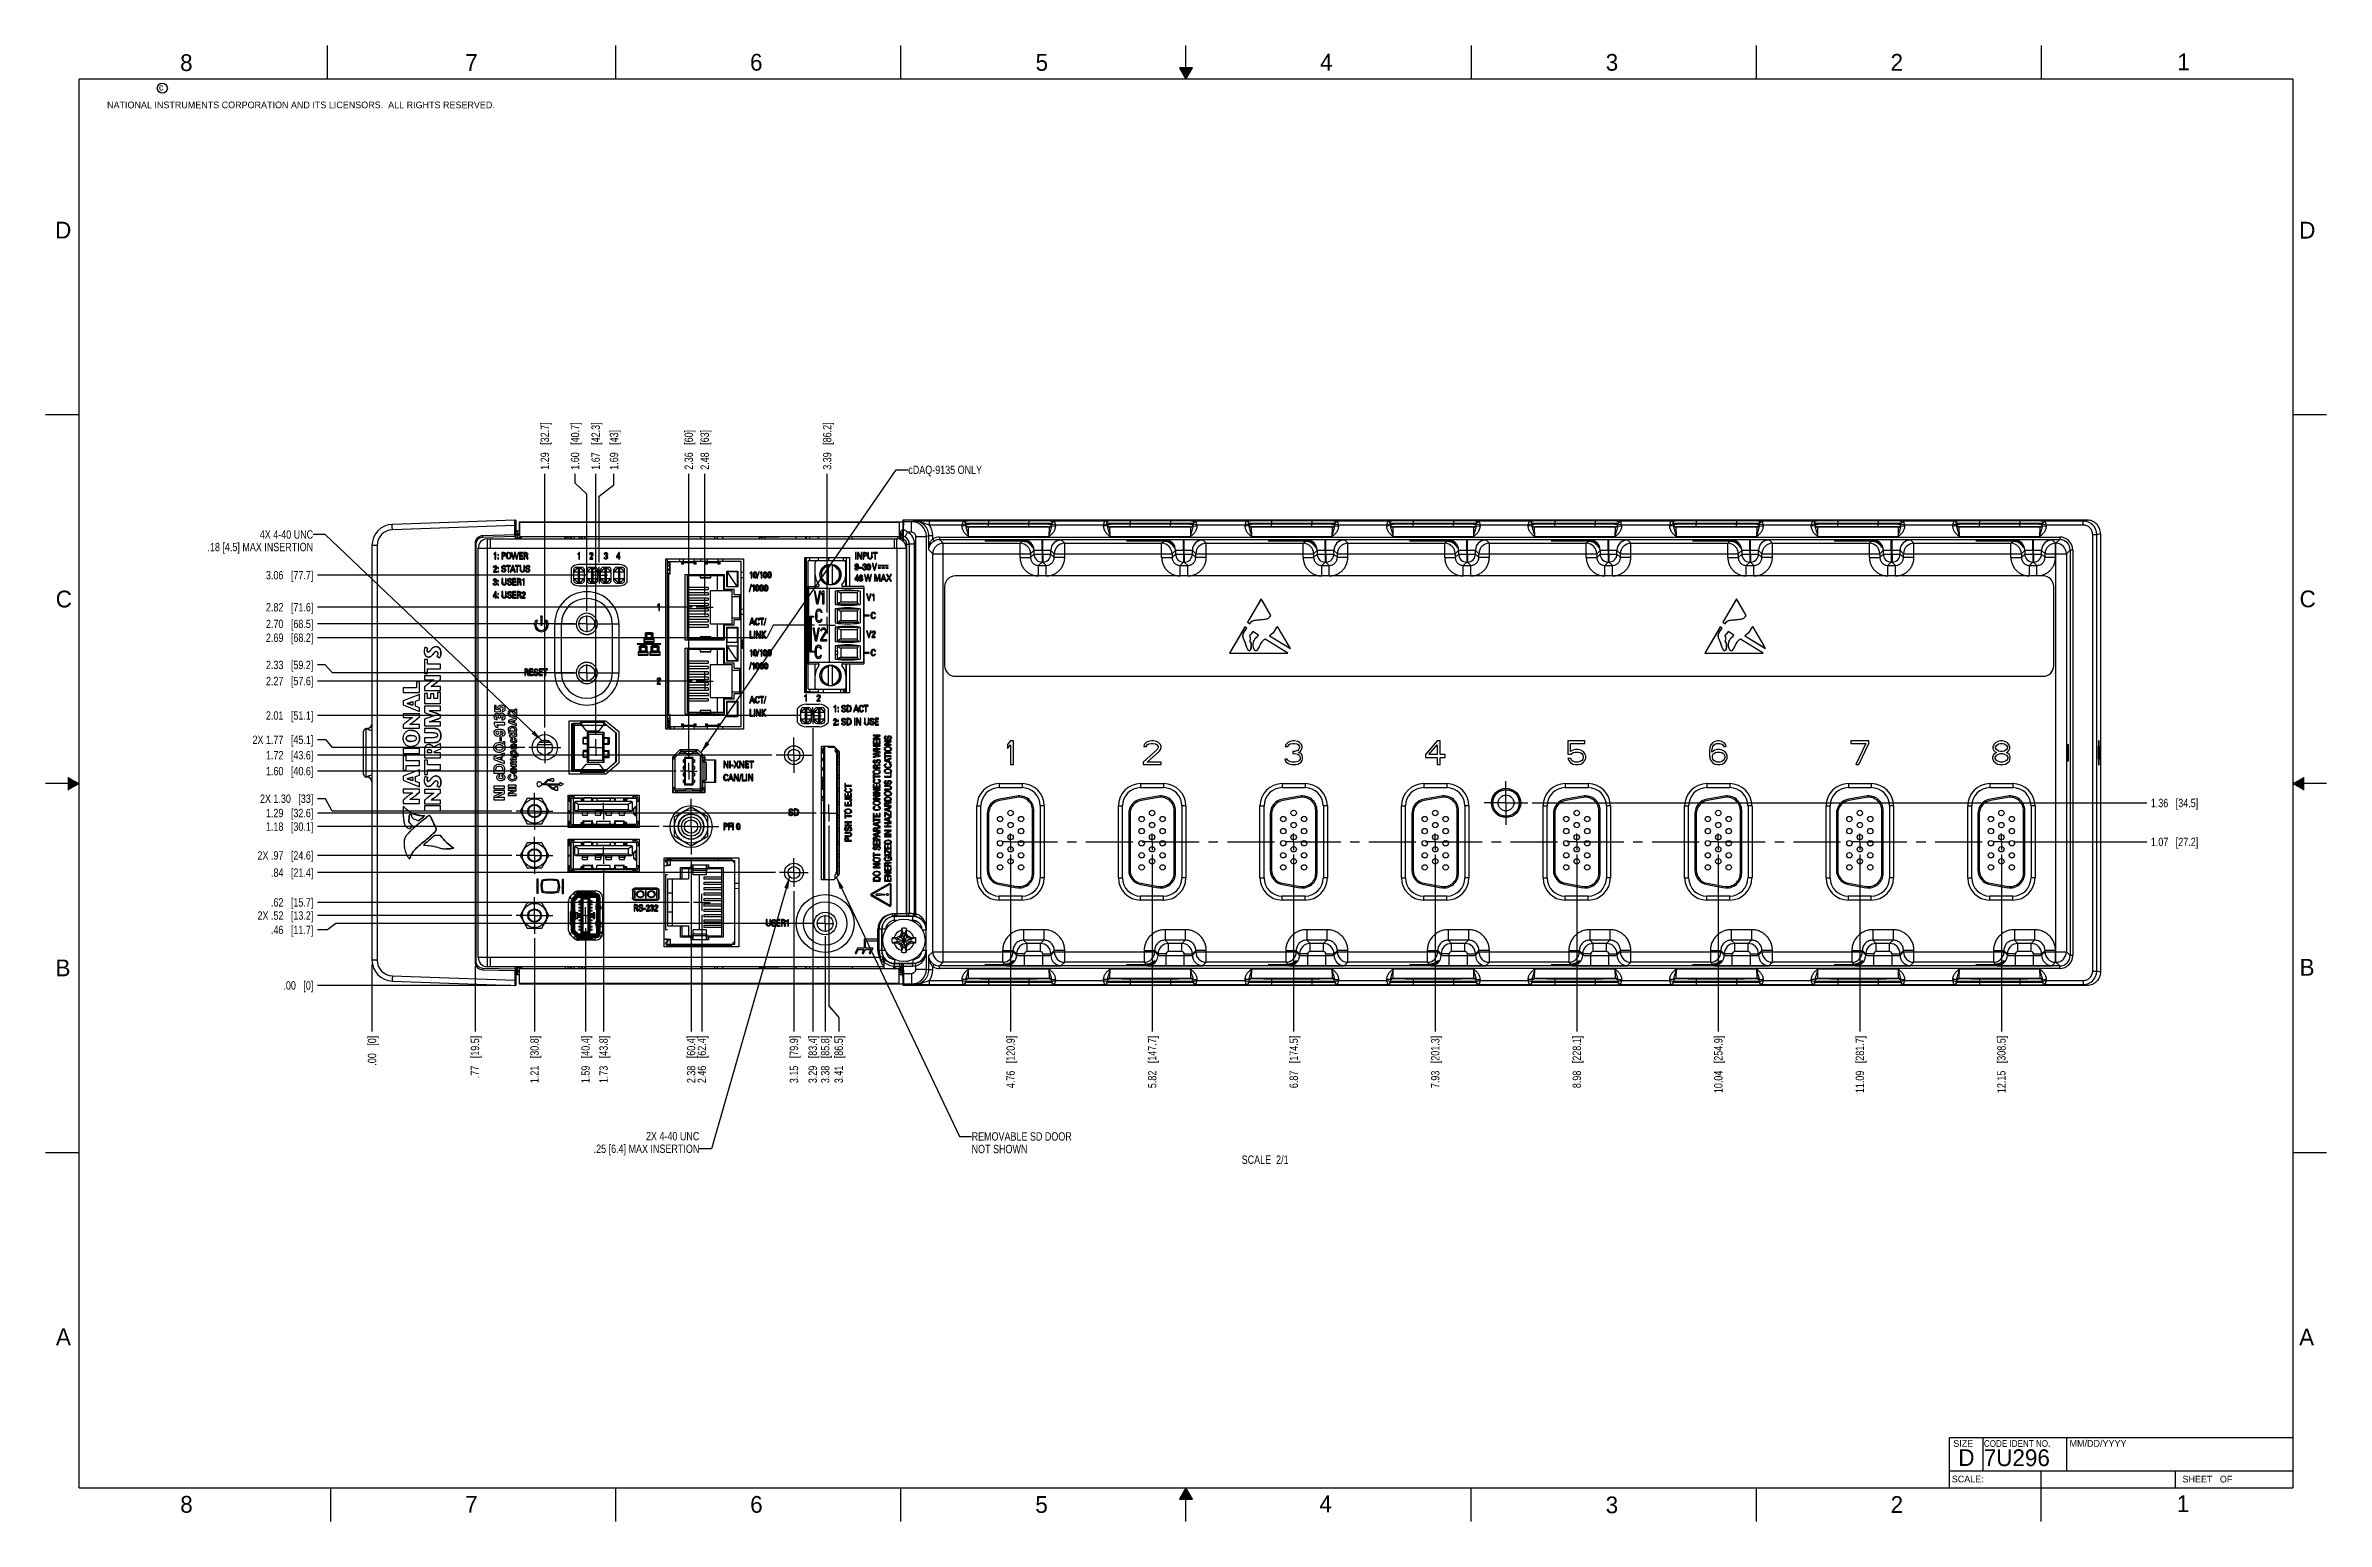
# Model space of a CAD drawing. Header units: inches. Extents: x 0 to 34, y 0 to 22.
import ezdxf

# ---------------------------------------------------------------- set-up
doc = ezdxf.new("R2010")
doc.units = ezdxf.units.IN
doc.header["$LTSCALE"] = 1.87
doc.header["$MEASUREMENT"] = 0
doc.linetypes.add('CENTER', pattern=[0.6, 0.375, -0.075, 0.075, -0.075])
doc.layers.get('0').update_dxf_attribs({"linetype": 'CONTINUOUS'})
for name, color, linetype in [('02___PRT_ALL_AXES', 7, 'CONTINUOUS'), ('03___PRT_ALL_CURVES', 7, 'CONTINUOUS'), ('ARTWORK', 7, 'CONTINUOUS'), ('COSMETIC', 7, 'CONTINUOUS'), ('DEFAULT_1', 7, 'CENTER'), ('DETAIL', 7, 'CONTINUOUS'), ('DIMENSIONS', 7, 'CONTINUOUS'), ('ECAD_611868_01_51_L_2_EPL3015', 7, 'CONTINUOUS'), ('ECAD_693893_01_57_SOT6_REV1', 7, 'CONTINUOUS'), ('ECAD_694193_01_57_SOT6_REV1', 7, 'CONTINUOUS'), ('ECAD_695487_01_43_SOT363_REV2', 7, 'CONTINUOUS'), ('ECAD_696540_01_39_0_65MM_THERM_', 7, 'CONTINUOUS'), ('ECAD_696976_01_39_MM_THERM_3_4M', 7, 'CONTINUOUS'), ('ECAD_697391_01_47_0MM_10_1MMX14', 7, 'CONTINUOUS'), ('ECAD_697498_01_38_7648_500X600X', 7, 'CONTINUOUS'), ('ECAD_697560_01_77_C_145_BGA_FZJ', 7, 'CONTINUOUS'), ('ECAD_711836_01_24_R_2_0603_PKO_', 7, 'CONTINUOUS'), ('ECAD_712069_01_24_R_2_0603_PKO_', 7, 'CONTINUOUS'), ('ECAD_712572_01_16_R_2_0402_PKO_', 7, 'CONTINUOUS'), ('ECAD_712622_01_16_R_2_0402_PKO_', 7, 'CONTINUOUS'), ('ECAD_712750_01_16_R_2_0402_PKO_', 7, 'CONTINUOUS'), ('ECAD_714115_01_22_R0805_REV1', 7, 'CONTINUOUS'), ('ECAD_714436_01_16_R_2_0402_PKO_', 7, 'CONTINUOUS'), ('ECAD_714577_01_98__4_DLW5BTN102', 7, 'CONTINUOUS'), ('ECAD_715679_01_35_C_2_0603_PKO_', 7, 'CONTINUOUS'), ('ECAD_715793_01_24_C_2_0402_PKO_', 7, 'CONTINUOUS'), ('ECAD_715933_01_71_C1206_REV1', 7, 'CONTINUOUS'), ('ECAD_716276_01_122_C7343_REV2', 7, 'CONTINUOUS'), ('ECAD_716521_01_60_C0805_REV2', 7, 'CONTINUOUS'), ('ECAD_724824_01_50_00_LAC_NTJ_50', 7, 'CONTINUOUS'), ('ECAD_724848_01_A0_71_O_MASK_PIN', 7, 'CONTINUOUS'), ('ECAD_730327_01_43_SOT6_REV1', 7, 'CONTINUOUS'), ('ECAD_733076_01_44_SOT23_REV1', 7, 'CONTINUOUS'), ('ECAD_733118_01_40_SOT363_REV2', 7, 'CONTINUOUS'), ('ECAD_760013_09_230_TSW_100MILS_', 7, 'CONTINUOUS'), ('ECAD_764683_01_234_CKET_SOIC_1_', 7, 'CONTINUOUS'), ('ECAD_C0402_SPARE_24_2_0402_PKO_', 7, 'CONTINUOUS'), ('ECAD_C1210_SPARE_90_C1210_REV1', 7, 'CONTINUOUS'), ('ECAD_GLOBAL_FD_40_10_FD40', 7, 'CONTINUOUS'), ('ECAD_R0402_SPARE_16_2_0402_PKO_', 7, 'CONTINUOUS'), ('ECAD_R0603_SPARE_24_2_0603_PKO_', 7, 'CONTINUOUS'), ('ECAD_R0805_SPARE_25_R0805_REV1', 7, 'CONTINUOUS'), ('NONECAD', 7, 'CONTINUOUS'), ('THREAD', 7, 'CONTINUOUS')]:
    doc.layers.add(name, color=color, linetype=linetype)
doc.styles.get("Standard").update_dxf_attribs({"font": 'txt', "width": 0.8})
doc.styles.add('TEXTSTYLE_2', font='txt')
doc.styles.add('TEXTSTYLE_3', font='txt', dxfattribs={"width": 0.9})
doc.dimstyles.new('DIMSTYLE_1', dxfattribs={"dimtxt": 0.125, "dimasz": 0.18, "dimexe": 0.125, "dimexo": 0.0625, "dimgap": 0.03125, "dimtad": 0, "dimtih": 1, "dimtoh": 1, "dimlfac": 0.5, "dimzin": 4, "dimdsep": 46, "dimtxsty": 'STANDARD', "dimblk": '_FILLED', "dimblk1": '_FILLED', "dimblk2": '_FILLED', "dimcen": 0.09, "dimadec": 0, "dimazin": 0, "dimtp": 0.01, "dimtm": 0.01, "dimtfac": 1, "dimtofl": 0, "dimtmove": 0, "dimatfit": 3, "dimldrblk": '_FILLED', "dimfxl": 1, "dimtolj": 1, "dimtzin": 4, "dimarcsym": 0})
doc.dimstyles.new('DIMSTYLE_2', dxfattribs={"dimtxt": 0.125, "dimasz": 0.18, "dimexe": 0.125, "dimexo": 0.0625, "dimgap": 0.03125, "dimtad": 0, "dimtih": 1, "dimtoh": 1, "dimlfac": 0.5, "dimzin": 4, "dimdsep": 46, "dimtxsty": 'STANDARD', "dimblk": '_FILLED', "dimblk1": '_FILLED', "dimblk2": '_FILLED', "dimcen": 0.09, "dimadec": 0, "dimazin": 0, "dimtp": 0.001, "dimtm": 0.001, "dimtfac": 1, "dimtofl": 0, "dimtmove": 0, "dimatfit": 3, "dimldrblk": '_FILLED', "dimfxl": 1, "dimtolj": 1, "dimtzin": 4, "dimarcsym": 0})
doc.dimstyles.new('DIMSTYLE_3', dxfattribs={"dimtxt": 0.125, "dimasz": 0.18, "dimexe": 0.125, "dimexo": 0.0625, "dimgap": 0.03125, "dimtad": 0, "dimtih": 1, "dimtoh": 1, "dimlfac": 0.5, "dimzin": 4, "dimdsep": 46, "dimtxsty": 'STANDARD', "dimblk": '_FILLED', "dimblk1": '_FILLED', "dimblk2": '_FILLED', "dimcen": 0.09, "dimadec": 0, "dimazin": 0, "dimtfac": 1, "dimtofl": 0, "dimtmove": 0, "dimatfit": 3, "dimldrblk": '_FILLED', "dimfxl": 1, "dimtolj": 1, "dimtzin": 4, "dimarcsym": 0})
doc.dimstyles.get("Standard").update_dxf_attribs({"dimtxt": 0.125, "dimasz": 0.18, "dimexe": 0.125, "dimexo": 0.0625, "dimgap": 0.09, "dimtad": 0, "dimtih": 1, "dimtoh": 1, "dimdec": 3, "dimzin": 4, "dimdsep": 46, "dimtxsty": 'STANDARD', "dimblk": '_FILLED', "dimblk1": '_FILLED', "dimblk2": '_FILLED', "dimcen": 0.09, "dimadec": 0, "dimazin": 0, "dimtol": 1, "dimtp": 0.01, "dimtm": 0.01, "dimtfac": 1, "dimtdec": 3, "dimtofl": 0, "dimtmove": 0, "dimatfit": 3, "dimldrblk": '_FILLED', "dimfxl": 1, "dimtolj": 1, "dimtzin": 4, "dimarcsym": 0})

msp = doc.modelspace()

# ---------------------------------------------------------------- texts
at = {"color": 2, "linetype": 'CONTINUOUS', "attachment_point": 1, "line_spacing_factor": 0.9}
for s, insert, char_height, width, style in [('8', (2.005, 21.871), 0.25, 0.25, 'TEXTSTYLE_2'), ('7', (6.256, 21.874), 0.25, 0.25, 'TEXTSTYLE_2'), ('6', (10.501, 21.877), 0.25, 0.25, 'TEXTSTYLE_2'), ('5', (14.758, 21.875), 0.25, 0.25, 'TEXTSTYLE_2'), ('4', (18.998, 21.878), 0.25, 0.25, 'TEXTSTYLE_2'), ('3', (23.257, 21.876), 0.25, 0.25, 'TEXTSTYLE_2'), ('2', (27.503, 21.876), 0.25, 0.25, 'TEXTSTYLE_2'), ('1', (31.778, 21.883), 0.25, 0.25, 'TEXTSTYLE_2'), ('NATIONAL INSTRUMENTS CORPORATION AND ITS LICENSORS.  ALL RIGHTS RESERVED.', (0.916, 21.166), 0.1, 7.3, 'TEXTSTYLE_2'), ('c', (1.69, 21.43), 0.1, 0.1, 'TEXTSTYLE_2'), ('D', (0.142, 19.375), 0.25, 0.25, 'TEXTSTYLE_2'), ('D', (33.595, 19.374), 0.25, 0.25, 'TEXTSTYLE_2'), ('C', (0.151, 13.875), 0.25, 0.25, 'TEXTSTYLE_2'), ('C', (33.6, 13.877), 0.25, 0.25, 'TEXTSTYLE_2'), ('B', (0.148, 8.376), 0.25, 0.25, 'TEXTSTYLE_2'), ('B', (33.601, 8.385), 0.25, 0.25, 'TEXTSTYLE_2'), ('A', (0.154, 2.876), 0.25, 0.25, 'TEXTSTYLE_2'), ('A', (33.594, 2.873), 0.25, 0.25, 'TEXTSTYLE_2'), ('SIZE', (28.438, 1.212), 0.1, 0.4, 'TEXTSTYLE_2'), ('CODE IDENT NO.', (28.895, 1.211), 0.1, 1.26, 'TEXTSTYLE_3'), ('MM/DD/YYYY', (30.172, 1.212), 0.1, 1, 'TEXTSTYLE_2'), ('SCALE:', (28.416, 0.681), 0.1, 0.6, 'TEXTSTYLE_2'), ('SHEET   OF', (31.855, 0.68), 0.1, 1, 'TEXTSTYLE_2'), ('8', (2.007, 0.379), 0.25, 0.25, 'TEXTSTYLE_2'), ('7', (6.255, 0.379), 0.25, 0.25, 'TEXTSTYLE_2'), ('6', (10.503, 0.378), 0.25, 0.25, 'TEXTSTYLE_2'), ('5', (14.754, 0.376), 0.25, 0.25, 'TEXTSTYLE_2'), ('4', (18.988, 0.387), 0.25, 0.25, 'TEXTSTYLE_2'), ('3', (23.256, 0.371), 0.25, 0.25, 'TEXTSTYLE_2'), ('2', (27.504, 0.376), 0.25, 0.25, 'TEXTSTYLE_2'), ('1', (31.771, 0.389), 0.25, 0.25, 'TEXTSTYLE_2')]:
    msp.add_mtext(s, dxfattribs=dict(at, insert=insert, char_height=char_height, width=width, style=style))
at = {"color": 7, "linetype": 'CONTINUOUS', "char_height": 0.25, "attachment_point": 1, "line_spacing_factor": 0.9, "style": 'TEXTSTYLE_2'}
for s, insert, width in [('D  ', (28.513, 1.076), 0.75), ('7U296', (28.893, 1.074), 1.25)]:
    msp.add_mtext(s, dxfattribs=dict(at, insert=insert, width=width))
at = {"layer": 'DETAIL', "color": 2, "linetype": 'CONTINUOUS', "char_height": 0.125, "line_spacing_factor": 0.9}
for s, insert, width, attachment_point in [('cDAQ-9135 ONLY', (12.86, 15.739), 1.4, 1), ('4X 4-40 UNC\\P.18 [4.5] MAX INSERTION', (3.988, 14.775), 2.3, 3), ('2X 4-40 UNC\\P.25 [6.4] MAX INSERTION', (9.745, 5.805), 2.3, 3), ('REMOVABLE SD DOOR\\PNOT SHOWN', (13.804, 5.801), 1.7, 1), ('SCALE  2/1', (18.529, 5.455), 1, 3)]:
    msp.add_mtext(s, dxfattribs=dict(at, insert=insert, width=width, attachment_point=attachment_point))

# ---------------------------------------------------------------- blocks, each defined once
blk = doc.blocks.new('*D0')
at = {"layer": 'DIMENSIONS', "color": 2, "linetype": 'CONTINUOUS'}
blk.add_line((6.401, 8.278), (6.401, 7.301), dxfattribs=at)
at = {"layer": 'DIMENSIONS', "color": 2, "linetype": 'CONTINUOUS', "insert": (6.338, 7.239), "char_height": 0.125, "width": 1.025, "attachment_point": 3, "rotation": 90, "line_spacing_factor": 0.9}
blk.add_mtext('.77{\\Ftxt.shx;\\W1.000000;\\H0.125000; }[19.5]', dxfattribs=at)
blk = doc.blocks.new('_FILLED')
at = {"color": 0, "linetype": 'BYBLOCK'}
blk.add_solid([(0, 0), (-1, 0.17), (-1, -0.17)], dxfattribs=at)
blk = doc.blocks.new('*D1')
at = {"layer": 'DIMENSIONS', "color": 2, "linetype": 'CONTINUOUS'}
blk.add_line((4.865, 8.306), (4.865, 7.301), dxfattribs=at)
at = {"layer": 'DIMENSIONS', "color": 2, "linetype": 'CONTINUOUS', "insert": (4.803, 7.239), "char_height": 0.125, "width": 0.725, "attachment_point": 3, "rotation": 90, "line_spacing_factor": 0.9}
blk.add_mtext('.00{\\Ftxt.shx;\\W1.000000;\\H0.125000; }[0]', dxfattribs=at)
blk = doc.blocks.new('*D2')
at = {"layer": 'DIMENSIONS', "color": 2, "linetype": 'CONTINUOUS'}
blk.add_line((7.288, 8.694), (7.288, 7.301), dxfattribs=at)
at = {"layer": 'DIMENSIONS', "color": 2, "linetype": 'CONTINUOUS', "insert": (7.226, 7.239), "char_height": 0.125, "width": 1.125, "attachment_point": 3, "rotation": 90, "line_spacing_factor": 0.9}
blk.add_mtext('1.21{\\Ftxt.shx;\\W1.000000;\\H0.125000; }[30.8]', dxfattribs=at)
blk = doc.blocks.new('*D3')
at = {"layer": 'DIMENSIONS', "color": 6, "linetype": 'CONTINUOUS'}
blk.add_line((8.049, 8.844), (8.049, 7.301), dxfattribs=at)
at = {"layer": 'DIMENSIONS', "color": 6, "linetype": 'CONTINUOUS', "insert": (7.986, 7.239), "char_height": 0.125, "width": 1.125, "attachment_point": 3, "rotation": 90, "line_spacing_factor": 0.9}
blk.add_mtext('1.59{\\Ftxt.shx;\\W1.000000;\\H0.125000; }[40.4]', dxfattribs=at)
blk = doc.blocks.new('*D4')
at = {"layer": 'DIMENSIONS', "color": 2, "linetype": 'CONTINUOUS'}
blk.add_line((8.318, 9.739), (8.318, 7.301), dxfattribs=at)
at = {"layer": 'DIMENSIONS', "color": 2, "linetype": 'CONTINUOUS', "insert": (8.255, 7.239), "char_height": 0.125, "width": 1.125, "attachment_point": 3, "rotation": 90, "line_spacing_factor": 0.9}
blk.add_mtext('1.73{\\Ftxt.shx;\\W1.000000;\\H0.125000; }[43.8]', dxfattribs=at)
blk = doc.blocks.new('*D5')
at = {"layer": 'DIMENSIONS', "color": 2, "linetype": 'CONTINUOUS'}
blk.add_line((9.782, 9.04), (9.782, 7.301), dxfattribs=at)
at = {"layer": 'DIMENSIONS', "color": 2, "linetype": 'CONTINUOUS', "insert": (9.72, 7.239), "char_height": 0.125, "width": 1.125, "attachment_point": 3, "rotation": 90, "line_spacing_factor": 0.9}
blk.add_mtext('2.46{\\Ftxt.shx;\\W1.000000;\\H0.125000; }[62.4]', dxfattribs=at)
blk = doc.blocks.new('*D6')
at = {"layer": 'DIMENSIONS', "color": 2, "linetype": 'CONTINUOUS'}
blk.add_line((9.622, 9.882), (9.622, 7.301), dxfattribs=at)
at = {"layer": 'DIMENSIONS', "color": 2, "linetype": 'CONTINUOUS', "insert": (9.56, 7.239), "char_height": 0.125, "width": 1.125, "attachment_point": 3, "rotation": 90, "line_spacing_factor": 0.9}
blk.add_mtext('2.38{\\Ftxt.shx;\\W1.000000;\\H0.125000; }[60.4]', dxfattribs=at)
blk = doc.blocks.new('*D7')
at = {"layer": 'DIMENSIONS', "color": 2, "linetype": 'CONTINUOUS'}
blk.add_line((11.156, 9.395), (11.156, 7.301), dxfattribs=at)
at = {"layer": 'DIMENSIONS', "color": 2, "linetype": 'CONTINUOUS', "insert": (11.093, 7.239), "char_height": 0.125, "width": 1.125, "attachment_point": 3, "rotation": 90, "line_spacing_factor": 0.9}
blk.add_mtext('3.15{\\Ftxt.shx;\\W1.000000;\\H0.125000; }[79.9]', dxfattribs=at)
blk = doc.blocks.new('*D8')
at = {"layer": 'DIMENSIONS', "color": 6, "linetype": 'CONTINUOUS'}
for p, q in [((11.676, 10.372), (11.676, 7.686)), ((11.676, 7.686), (11.824, 7.514)), ((11.824, 7.514), (11.824, 7.301))]:
    blk.add_line(p, q, dxfattribs=at)
at = {"layer": 'DIMENSIONS', "color": 6, "linetype": 'CONTINUOUS', "insert": (11.761, 7.239), "char_height": 0.125, "width": 1.125, "attachment_point": 3, "rotation": 90, "line_spacing_factor": 0.9}
blk.add_mtext('3.41{\\Ftxt.shx;\\W1.000000;\\H0.125000; }[86.5]', dxfattribs=at)
blk = doc.blocks.new('*D9')
at = {"layer": 'DIMENSIONS', "color": 2, "linetype": 'CONTINUOUS'}
blk.add_line((11.622, 8.725), (11.622, 7.301), dxfattribs=at)
at = {"layer": 'DIMENSIONS', "color": 2, "linetype": 'CONTINUOUS', "insert": (11.559, 7.239), "char_height": 0.125, "width": 1.125, "attachment_point": 3, "rotation": 90, "line_spacing_factor": 0.9}
blk.add_mtext('3.38{\\Ftxt.shx;\\W1.000000;\\H0.125000; }[85.8]', dxfattribs=at)
blk = doc.blocks.new('*D10')
at = {"layer": 'DIMENSIONS', "color": 2, "linetype": 'CONTINUOUS'}
blk.add_line((14.385, 9.942), (14.385, 7.301), dxfattribs=at)
at = {"layer": 'DIMENSIONS', "color": 2, "linetype": 'CONTINUOUS', "insert": (14.323, 7.239), "char_height": 0.125, "width": 1.225, "attachment_point": 3, "rotation": 90, "line_spacing_factor": 0.9}
blk.add_mtext('4.76{\\Ftxt.shx;\\W1.000000;\\H0.125000; }[120.9]', dxfattribs=at)
blk = doc.blocks.new('*D11')
at = {"layer": 'DIMENSIONS', "color": 2, "linetype": 'CONTINUOUS'}
blk.add_line((16.495, 9.942), (16.495, 7.301), dxfattribs=at)
at = {"layer": 'DIMENSIONS', "color": 2, "linetype": 'CONTINUOUS', "insert": (16.433, 7.239), "char_height": 0.125, "width": 1.225, "attachment_point": 3, "rotation": 90, "line_spacing_factor": 0.9}
blk.add_mtext('5.82{\\Ftxt.shx;\\W1.000000;\\H0.125000; }[147.7]', dxfattribs=at)
blk = doc.blocks.new('*D12')
at = {"layer": 'DIMENSIONS', "color": 2, "linetype": 'CONTINUOUS'}
blk.add_line((18.605, 9.942), (18.605, 7.301), dxfattribs=at)
at = {"layer": 'DIMENSIONS', "color": 2, "linetype": 'CONTINUOUS', "insert": (18.543, 7.239), "char_height": 0.125, "width": 1.225, "attachment_point": 3, "rotation": 90, "line_spacing_factor": 0.9}
blk.add_mtext('6.87{\\Ftxt.shx;\\W1.000000;\\H0.125000; }[174.5]', dxfattribs=at)
blk = doc.blocks.new('*D13')
at = {"layer": 'DIMENSIONS', "color": 2, "linetype": 'CONTINUOUS'}
blk.add_line((20.715, 9.942), (20.715, 7.301), dxfattribs=at)
at = {"layer": 'DIMENSIONS', "color": 2, "linetype": 'CONTINUOUS', "insert": (20.653, 7.239), "char_height": 0.125, "width": 1.225, "attachment_point": 3, "rotation": 90, "line_spacing_factor": 0.9}
blk.add_mtext('7.93{\\Ftxt.shx;\\W1.000000;\\H0.125000; }[201.3]', dxfattribs=at)
blk = doc.blocks.new('*D14')
at = {"layer": 'DIMENSIONS', "color": 2, "linetype": 'CONTINUOUS'}
blk.add_line((22.825, 9.942), (22.825, 7.301), dxfattribs=at)
at = {"layer": 'DIMENSIONS', "color": 2, "linetype": 'CONTINUOUS', "insert": (22.763, 7.239), "char_height": 0.125, "width": 1.225, "attachment_point": 3, "rotation": 90, "line_spacing_factor": 0.9}
blk.add_mtext('8.98{\\Ftxt.shx;\\W1.000000;\\H0.125000; }[228.1]', dxfattribs=at)
blk = doc.blocks.new('*D15')
at = {"layer": 'DIMENSIONS', "color": 2, "linetype": 'CONTINUOUS'}
blk.add_line((24.935, 9.942), (24.935, 7.301), dxfattribs=at)
at = {"layer": 'DIMENSIONS', "color": 2, "linetype": 'CONTINUOUS', "insert": (24.873, 7.239), "char_height": 0.125, "width": 1.325, "attachment_point": 3, "rotation": 90, "line_spacing_factor": 0.9}
blk.add_mtext('10.04{\\Ftxt.shx;\\W1.000000;\\H0.125000; }[254.9]', dxfattribs=at)
blk = doc.blocks.new('*D16')
at = {"layer": 'DIMENSIONS', "color": 2, "linetype": 'CONTINUOUS'}
blk.add_line((27.045, 9.942), (27.045, 7.301), dxfattribs=at)
at = {"layer": 'DIMENSIONS', "color": 2, "linetype": 'CONTINUOUS', "insert": (26.983, 7.239), "char_height": 0.125, "width": 1.325, "attachment_point": 3, "rotation": 90, "line_spacing_factor": 0.9}
blk.add_mtext('11.09{\\Ftxt.shx;\\W1.000000;\\H0.125000; }[281.7]', dxfattribs=at)
blk = doc.blocks.new('*D17')
at = {"layer": 'DIMENSIONS', "color": 2, "linetype": 'CONTINUOUS'}
blk.add_line((29.155, 9.942), (29.155, 7.301), dxfattribs=at)
at = {"layer": 'DIMENSIONS', "color": 2, "linetype": 'CONTINUOUS', "insert": (29.093, 7.239), "char_height": 0.125, "width": 1.325, "attachment_point": 3, "rotation": 90, "line_spacing_factor": 0.9}
blk.add_mtext('12.15{\\Ftxt.shx;\\W1.000000;\\H0.125000; }[308.5]', dxfattribs=at)
blk = doc.blocks.new('*D18')
at = {"layer": 'DIMENSIONS', "color": 2, "linetype": 'CONTINUOUS'}
blk.add_line((7.442, 11.837), (7.442, 15.614), dxfattribs=at)
at = {"layer": 'DIMENSIONS', "color": 2, "linetype": 'CONTINUOUS', "insert": (7.379, 15.677), "char_height": 0.125, "width": 1.125, "attachment_point": 1, "rotation": 90, "line_spacing_factor": 0.9}
blk.add_mtext('1.29{\\Ftxt.shx;\\W1.000000;\\H0.125000; }[32.7]', dxfattribs=at)
blk = doc.blocks.new('*D19')
at = {"layer": 'DIMENSIONS', "color": 2, "linetype": 'CONTINUOUS'}
for p, q in [((7.892, 15.475), (7.892, 15.614)), ((8.067, 15.311), (7.892, 15.475)), ((8.067, 13.568), (8.067, 15.311))]:
    blk.add_line(p, q, dxfattribs=at)
at = {"layer": 'DIMENSIONS', "color": 2, "linetype": 'CONTINUOUS', "insert": (7.83, 15.677), "char_height": 0.125, "width": 1.125, "attachment_point": 1, "rotation": 90, "line_spacing_factor": 0.9}
blk.add_mtext('1.60{\\Ftxt.shx;\\W1.000000;\\H0.125000; }[40.7]', dxfattribs=at)
blk = doc.blocks.new('*D20')
at = {"layer": 'DIMENSIONS', "color": 2, "linetype": 'CONTINUOUS'}
for p, q in [((8.252, 15.284), (8.473, 15.451)), ((8.473, 15.451), (8.473, 15.614)), ((8.252, 14.294), (8.252, 15.284))]:
    blk.add_line(p, q, dxfattribs=at)
at = {"layer": 'DIMENSIONS', "color": 2, "linetype": 'CONTINUOUS', "insert": (8.411, 15.677), "char_height": 0.125, "width": 0.925, "attachment_point": 1, "rotation": 90, "line_spacing_factor": 0.9}
blk.add_mtext('1.69{\\Ftxt.shx;\\W1.000000;\\H0.125000; }[43]', dxfattribs=at)
blk = doc.blocks.new('*D21')
at = {"layer": 'DIMENSIONS', "color": 2, "linetype": 'CONTINUOUS'}
blk.add_line((8.2, 11.725), (8.2, 15.614), dxfattribs=at)
at = {"layer": 'DIMENSIONS', "color": 2, "linetype": 'CONTINUOUS', "insert": (8.137, 15.677), "char_height": 0.125, "width": 1.125, "attachment_point": 1, "rotation": 90, "line_spacing_factor": 0.9}
blk.add_mtext('1.67{\\Ftxt.shx;\\W1.000000;\\H0.125000; }[42.3]', dxfattribs=at)
blk = doc.blocks.new('*D22')
at = {"layer": 'DIMENSIONS', "color": 6, "linetype": 'CONTINUOUS'}
blk.add_line((9.588, 11.372), (9.588, 15.614), dxfattribs=at)
at = {"layer": 'DIMENSIONS', "color": 6, "linetype": 'CONTINUOUS', "insert": (9.525, 15.677), "char_height": 0.125, "width": 0.925, "attachment_point": 1, "rotation": 90, "line_spacing_factor": 0.9}
blk.add_mtext('2.36{\\Ftxt.shx;\\W1.000000;\\H0.125000; }[60]', dxfattribs=at)
blk = doc.blocks.new('*D23')
at = {"layer": 'DIMENSIONS', "color": 2, "linetype": 'CONTINUOUS'}
blk.add_line((9.825, 13.815), (9.825, 15.614), dxfattribs=at)
at = {"layer": 'DIMENSIONS', "color": 2, "linetype": 'CONTINUOUS', "insert": (9.763, 15.677), "char_height": 0.125, "width": 0.925, "attachment_point": 1, "rotation": 90, "line_spacing_factor": 0.9}
blk.add_mtext('2.48{\\Ftxt.shx;\\W1.000000;\\H0.125000; }[63]', dxfattribs=at)
blk = doc.blocks.new('*D24')
at = {"layer": 'DIMENSIONS', "color": 2, "linetype": 'CONTINUOUS'}
blk.add_line((11.651, 13.549), (11.651, 15.614), dxfattribs=at)
at = {"layer": 'DIMENSIONS', "color": 2, "linetype": 'CONTINUOUS', "insert": (11.588, 15.677), "char_height": 0.125, "width": 1.125, "attachment_point": 1, "rotation": 90, "line_spacing_factor": 0.9}
blk.add_mtext('3.39{\\Ftxt.shx;\\W1.000000;\\H0.125000; }[86.2]', dxfattribs=at)
blk = doc.blocks.new('*D25')
at = {"layer": 'DIMENSIONS', "color": 2, "linetype": 'CONTINUOUS'}
blk.add_line((6.951, 9.032), (4.054, 9.032), dxfattribs=at)
at = {"layer": 'DIMENSIONS', "color": 2, "linetype": 'CONTINUOUS', "insert": (3.991, 9.094), "char_height": 0.125, "width": 1.325, "attachment_point": 3, "line_spacing_factor": 0.9}
blk.add_mtext('2X .52{\\Ftxt.shx;\\W1.000000;\\H0.125000; }[13.2]', dxfattribs=at)
blk = doc.blocks.new('*D26')
at = {"layer": 'DIMENSIONS', "color": 2, "linetype": 'CONTINUOUS'}
blk.add_line((6.934, 7.99), (4.054, 7.99), dxfattribs=at)
at = {"layer": 'DIMENSIONS', "color": 2, "linetype": 'CONTINUOUS', "insert": (3.991, 8.052), "char_height": 0.125, "width": 0.725, "attachment_point": 3, "line_spacing_factor": 0.9}
blk.add_mtext('.00{\\Ftxt.shx;\\W1.000000;\\H0.125000; }[0]', dxfattribs=at)
blk = doc.blocks.new('*D27')
at = {"layer": 'DIMENSIONS', "color": 2, "linetype": 'CONTINUOUS'}
blk.add_line((6.951, 9.928), (4.054, 9.928), dxfattribs=at)
at = {"layer": 'DIMENSIONS', "color": 2, "linetype": 'CONTINUOUS', "insert": (3.991, 9.99), "char_height": 0.125, "width": 1.325, "attachment_point": 3, "line_spacing_factor": 0.9}
blk.add_mtext('2X .97{\\Ftxt.shx;\\W1.000000;\\H0.125000; }[24.6]', dxfattribs=at)
blk = doc.blocks.new('*D28')
at = {"layer": 'DIMENSIONS', "color": 2, "linetype": 'CONTINUOUS'}
for p, q in [((4.173, 10.773), (4.054, 10.773)), ((4.272, 10.588), (4.173, 10.773)), ((6.951, 10.588), (4.272, 10.588))]:
    blk.add_line(p, q, dxfattribs=at)
at = {"layer": 'DIMENSIONS', "color": 2, "linetype": 'CONTINUOUS', "insert": (3.991, 10.836), "char_height": 0.125, "width": 1.225, "attachment_point": 3, "line_spacing_factor": 0.9}
blk.add_mtext('2X 1.30{\\Ftxt.shx;\\W1.000000;\\H0.125000; }[33]', dxfattribs=at)
blk = doc.blocks.new('*D29')
at = {"layer": 'DIMENSIONS', "color": 2, "linetype": 'CONTINUOUS'}
for p, q in [((4.328, 8.913), (4.203, 8.817)), ((11.434, 8.913), (4.328, 8.913)), ((4.203, 8.817), (4.054, 8.817))]:
    blk.add_line(p, q, dxfattribs=at)
at = {"layer": 'DIMENSIONS', "color": 2, "linetype": 'CONTINUOUS', "insert": (3.991, 8.88), "char_height": 0.125, "width": 1.025, "attachment_point": 3, "line_spacing_factor": 0.9}
blk.add_mtext('.46{\\Ftxt.shx;\\W1.000000;\\H0.125000; }[11.7]', dxfattribs=at)
blk = doc.blocks.new('*D30')
at = {"layer": 'DIMENSIONS', "color": 2, "linetype": 'CONTINUOUS'}
blk.add_line((9.594, 9.228), (4.054, 9.228), dxfattribs=at)
at = {"layer": 'DIMENSIONS', "color": 2, "linetype": 'CONTINUOUS', "insert": (3.991, 9.29), "char_height": 0.125, "width": 1.025, "attachment_point": 3, "line_spacing_factor": 0.9}
blk.add_mtext('.62{\\Ftxt.shx;\\W1.000000;\\H0.125000; }[15.7]', dxfattribs=at)
blk = doc.blocks.new('*D31')
at = {"layer": 'DIMENSIONS', "color": 2, "linetype": 'CONTINUOUS'}
blk.add_line((10.879, 9.672), (4.054, 9.672), dxfattribs=at)
at = {"layer": 'DIMENSIONS', "color": 2, "linetype": 'CONTINUOUS', "insert": (3.991, 9.734), "char_height": 0.125, "width": 1.025, "attachment_point": 3, "line_spacing_factor": 0.9}
blk.add_mtext('.84{\\Ftxt.shx;\\W1.000000;\\H0.125000; }[21.4]', dxfattribs=at)
blk = doc.blocks.new('*D32')
at = {"layer": 'DIMENSIONS', "color": 6, "linetype": 'CONTINUOUS'}
blk.add_line((10.828, 11.422), (4.054, 11.422), dxfattribs=at)
at = {"layer": 'DIMENSIONS', "color": 6, "linetype": 'CONTINUOUS', "insert": (3.991, 11.484), "char_height": 0.125, "width": 1.125, "attachment_point": 3, "line_spacing_factor": 0.9}
blk.add_mtext('1.72{\\Ftxt.shx;\\W1.000000;\\H0.125000; }[43.6]', dxfattribs=at)
blk = doc.blocks.new('*D33')
at = {"layer": 'DIMENSIONS', "color": 2, "linetype": 'CONTINUOUS'}
blk.add_line((9.146, 10.358), (4.054, 10.358), dxfattribs=at)
at = {"layer": 'DIMENSIONS', "color": 2, "linetype": 'CONTINUOUS', "insert": (3.991, 10.42), "char_height": 0.125, "width": 1.125, "attachment_point": 3, "line_spacing_factor": 0.9}
blk.add_mtext('1.18{\\Ftxt.shx;\\W1.000000;\\H0.125000; }[30.1]', dxfattribs=at)
blk = doc.blocks.new('*D34')
at = {"layer": 'DIMENSIONS', "color": 6, "linetype": 'CONTINUOUS'}
blk.add_line((9.4, 11.184), (4.054, 11.184), dxfattribs=at)
at = {"layer": 'DIMENSIONS', "color": 6, "linetype": 'CONTINUOUS', "insert": (3.991, 11.247), "char_height": 0.125, "width": 1.125, "attachment_point": 3, "line_spacing_factor": 0.9}
blk.add_mtext('1.60{\\Ftxt.shx;\\W1.000000;\\H0.125000; }[40.6]', dxfattribs=at)
blk = doc.blocks.new('*D35')
at = {"layer": 'DIMENSIONS', "color": 2, "linetype": 'CONTINUOUS'}
for p, q in [((4.184, 11.651), (4.054, 11.651)), ((4.277, 11.538), (4.184, 11.651)), ((7.142, 11.538), (4.277, 11.538))]:
    blk.add_line(p, q, dxfattribs=at)
at = {"layer": 'DIMENSIONS', "color": 2, "linetype": 'CONTINUOUS', "insert": (3.991, 11.714), "char_height": 0.125, "width": 1.425, "attachment_point": 3, "line_spacing_factor": 0.9}
blk.add_mtext('2X 1.77{\\Ftxt.shx;\\W1.000000;\\H0.125000; }[45.1]', dxfattribs=at)
blk = doc.blocks.new('*D36')
at = {"layer": 'DIMENSIONS', "color": 2, "linetype": 'CONTINUOUS'}
for p, q in [((4.166, 12.767), (4.054, 12.767)), ((4.275, 12.648), (4.166, 12.767)), ((7.879, 12.648), (4.275, 12.648))]:
    blk.add_line(p, q, dxfattribs=at)
at = {"layer": 'DIMENSIONS', "color": 2, "linetype": 'CONTINUOUS', "insert": (3.991, 12.83), "char_height": 0.125, "width": 1.125, "attachment_point": 3, "line_spacing_factor": 0.9}
blk.add_mtext('2.33{\\Ftxt.shx;\\W1.000000;\\H0.125000; }[59.2]', dxfattribs=at)
blk = doc.blocks.new('*D37')
at = {"layer": 'DIMENSIONS', "color": 2, "linetype": 'CONTINUOUS'}
blk.add_line((7.879, 13.38), (4.054, 13.38), dxfattribs=at)
at = {"layer": 'DIMENSIONS', "color": 2, "linetype": 'CONTINUOUS', "insert": (3.991, 13.442), "char_height": 0.125, "width": 1.125, "attachment_point": 3, "line_spacing_factor": 0.9}
blk.add_mtext('2.70{\\Ftxt.shx;\\W1.000000;\\H0.125000; }[68.5]', dxfattribs=at)
blk = doc.blocks.new('*D38')
at = {"layer": 'DIMENSIONS', "color": 6, "linetype": 'CONTINUOUS'}
blk.add_line((11.248, 12.014), (4.054, 12.014), dxfattribs=at)
at = {"layer": 'DIMENSIONS', "color": 6, "linetype": 'CONTINUOUS', "insert": (3.991, 12.076), "char_height": 0.125, "width": 1.125, "attachment_point": 3, "line_spacing_factor": 0.9}
blk.add_mtext('2.01{\\Ftxt.shx;\\W1.000000;\\H0.125000; }[51.1]', dxfattribs=at)
blk = doc.blocks.new('*D39')
at = {"layer": 'DIMENSIONS', "color": 2, "linetype": 'CONTINUOUS'}
for p, q in [((10.848, 13.361), (10.75, 13.173)), ((11.463, 13.361), (10.848, 13.361)), ((10.75, 13.173), (4.054, 13.173))]:
    blk.add_line(p, q, dxfattribs=at)
at = {"layer": 'DIMENSIONS', "color": 2, "linetype": 'CONTINUOUS', "insert": (3.991, 13.236), "char_height": 0.125, "width": 1.125, "attachment_point": 3, "line_spacing_factor": 0.9}
blk.add_mtext('2.69{\\Ftxt.shx;\\W1.000000;\\H0.125000; }[68.2]', dxfattribs=at)
blk = doc.blocks.new('*D40')
at = {"layer": 'DIMENSIONS', "color": 2, "linetype": 'CONTINUOUS'}
blk.add_line((9.638, 13.628), (4.054, 13.628), dxfattribs=at)
at = {"layer": 'DIMENSIONS', "color": 2, "linetype": 'CONTINUOUS', "insert": (3.991, 13.69), "char_height": 0.125, "width": 1.125, "attachment_point": 3, "line_spacing_factor": 0.9}
blk.add_mtext('2.82{\\Ftxt.shx;\\W1.000000;\\H0.125000; }[71.6]', dxfattribs=at)
blk = doc.blocks.new('*D41')
at = {"layer": 'DIMENSIONS', "color": 2, "linetype": 'CONTINUOUS'}
blk.add_line((9.638, 12.528), (4.054, 12.528), dxfattribs=at)
at = {"layer": 'DIMENSIONS', "color": 2, "linetype": 'CONTINUOUS', "insert": (3.991, 12.59), "char_height": 0.125, "width": 1.125, "attachment_point": 3, "line_spacing_factor": 0.9}
blk.add_mtext('2.27{\\Ftxt.shx;\\W1.000000;\\H0.125000; }[57.6]', dxfattribs=at)
blk = doc.blocks.new('*D42')
at = {"layer": 'DIMENSIONS', "color": 6, "linetype": 'CONTINUOUS'}
blk.add_line((11.489, 10.56), (4.054, 10.56), dxfattribs=at)
at = {"layer": 'DIMENSIONS', "color": 6, "linetype": 'CONTINUOUS', "insert": (3.991, 10.622), "char_height": 0.125, "width": 1.125, "attachment_point": 3, "line_spacing_factor": 0.9}
blk.add_mtext('1.29{\\Ftxt.shx;\\W1.000000;\\H0.125000; }[32.6]', dxfattribs=at)
blk = doc.blocks.new('*D43')
at = {"layer": 'DIMENSIONS', "color": 2, "linetype": 'CONTINUOUS'}
blk.add_line((8.064, 14.106), (4.054, 14.106), dxfattribs=at)
at = {"layer": 'DIMENSIONS', "color": 2, "linetype": 'CONTINUOUS', "insert": (3.991, 14.168), "char_height": 0.125, "width": 1.125, "attachment_point": 3, "line_spacing_factor": 0.9}
blk.add_mtext('3.06{\\Ftxt.shx;\\W1.000000;\\H0.125000; }[77.7]', dxfattribs=at)
blk = doc.blocks.new('*D44')
at = {"layer": 'DIMENSIONS', "color": 6, "linetype": 'CONTINUOUS'}
blk.add_line((11.436, 11.826), (11.436, 7.301), dxfattribs=at)
at = {"layer": 'DIMENSIONS', "color": 6, "linetype": 'CONTINUOUS', "insert": (11.373, 7.239), "char_height": 0.125, "width": 1.125, "attachment_point": 3, "rotation": 90, "line_spacing_factor": 0.9}
blk.add_mtext('3.29{\\Ftxt.shx;\\W1.000000;\\H0.125000; }[83.4]', dxfattribs=at)
blk = doc.blocks.new('*D45')
at = {"layer": 'DIMENSIONS', "color": 2, "linetype": 'CONTINUOUS'}
blk.add_line((29.343, 10.13), (31.321, 10.13), dxfattribs=at)
at = {"layer": 'DIMENSIONS', "color": 2, "linetype": 'CONTINUOUS', "insert": (31.383, 10.192), "char_height": 0.125, "width": 1.125, "attachment_point": 1, "line_spacing_factor": 0.9}
blk.add_mtext('1.07{\\Ftxt.shx;\\W1.000000;\\H0.125000; }[27.2]', dxfattribs=at)
blk = doc.blocks.new('*D46')
at = {"layer": 'DIMENSIONS', "color": 2, "linetype": 'CONTINUOUS'}
blk.add_line((22.158, 10.71), (31.321, 10.71), dxfattribs=at)
at = {"layer": 'DIMENSIONS', "color": 2, "linetype": 'CONTINUOUS', "insert": (31.383, 10.772), "char_height": 0.125, "width": 1.125, "attachment_point": 1, "line_spacing_factor": 0.9}
blk.add_mtext('1.36{\\Ftxt.shx;\\W1.000000;\\H0.125000; }[34.5]', dxfattribs=at)
blk = doc.blocks.new('*D47')
at = {"layer": 'DIMENSIONS', "color": 2, "linetype": 'CONTINUOUS'}
blk.add_line((11.489, 10.56), (4.054, 10.56), dxfattribs=at)
at = {"layer": 'DIMENSIONS', "color": 2, "linetype": 'CONTINUOUS', "insert": (3.991, 10.622), "char_height": 0.125, "width": 1.125, "attachment_point": 3, "line_spacing_factor": 0.9}
blk.add_mtext('1.29{\\Ftxt.shx;\\W1.000000;\\H0.125000; }[32.6]', dxfattribs=at)
blk = doc.blocks.new('*D48')
at = {"layer": 'DIMENSIONS', "color": 2, "linetype": 'CONTINUOUS'}
for p, q in [((11.676, 10.372), (11.676, 7.683)), ((11.676, 7.683), (11.823, 7.519)), ((11.823, 7.519), (11.823, 7.301))]:
    blk.add_line(p, q, dxfattribs=at)
at = {"layer": 'DIMENSIONS', "color": 2, "linetype": 'CONTINUOUS', "insert": (11.76, 7.239), "char_height": 0.125, "width": 1.125, "attachment_point": 3, "rotation": 90, "line_spacing_factor": 0.9}
blk.add_mtext('3.41{\\Ftxt.shx;\\W1.000000;\\H0.125000; }[86.5]', dxfattribs=at)
blk = doc.blocks.new('*D49')
at = {"layer": 'DIMENSIONS', "color": 2, "linetype": 'CONTINUOUS'}
blk.add_line((11.436, 11.826), (11.436, 7.301), dxfattribs=at)
at = {"layer": 'DIMENSIONS', "color": 2, "linetype": 'CONTINUOUS', "insert": (11.373, 7.239), "char_height": 0.125, "width": 1.125, "attachment_point": 3, "rotation": 90, "line_spacing_factor": 0.9}
blk.add_mtext('3.29{\\Ftxt.shx;\\W1.000000;\\H0.125000; }[83.4]', dxfattribs=at)
blk = doc.blocks.new('*D50')
at = {"layer": 'DIMENSIONS', "color": 2, "linetype": 'CONTINUOUS'}
blk.add_line((9.4, 11.184), (4.054, 11.184), dxfattribs=at)
at = {"layer": 'DIMENSIONS', "color": 2, "linetype": 'CONTINUOUS', "insert": (3.991, 11.247), "char_height": 0.125, "width": 1.125, "attachment_point": 3, "line_spacing_factor": 0.9}
blk.add_mtext('1.60{\\Ftxt.shx;\\W1.000000;\\H0.125000; }[40.6]', dxfattribs=at)
blk = doc.blocks.new('*D51')
at = {"layer": 'DIMENSIONS', "color": 2, "linetype": 'CONTINUOUS'}
blk.add_line((10.828, 11.422), (4.054, 11.422), dxfattribs=at)
at = {"layer": 'DIMENSIONS', "color": 2, "linetype": 'CONTINUOUS', "insert": (3.991, 11.484), "char_height": 0.125, "width": 1.125, "attachment_point": 3, "line_spacing_factor": 0.9}
blk.add_mtext('1.72{\\Ftxt.shx;\\W1.000000;\\H0.125000; }[43.6]', dxfattribs=at)
blk = doc.blocks.new('*D52')
at = {"layer": 'DIMENSIONS', "color": 2, "linetype": 'CONTINUOUS'}
blk.add_line((11.248, 12.014), (4.054, 12.014), dxfattribs=at)
at = {"layer": 'DIMENSIONS', "color": 2, "linetype": 'CONTINUOUS', "insert": (3.991, 12.076), "char_height": 0.125, "width": 1.125, "attachment_point": 3, "line_spacing_factor": 0.9}
blk.add_mtext('2.01{\\Ftxt.shx;\\W1.000000;\\H0.125000; }[51.1]', dxfattribs=at)
blk = doc.blocks.new('*D53')
at = {"layer": 'DIMENSIONS', "color": 2, "linetype": 'CONTINUOUS'}
blk.add_line((9.588, 11.372), (9.588, 15.614), dxfattribs=at)
at = {"layer": 'DIMENSIONS', "color": 2, "linetype": 'CONTINUOUS', "insert": (9.525, 15.677), "char_height": 0.125, "width": 0.925, "attachment_point": 1, "rotation": 90, "line_spacing_factor": 0.9}
blk.add_mtext('2.36{\\Ftxt.shx;\\W1.000000;\\H0.125000; }[60]', dxfattribs=at)
blk = doc.blocks.new('*D54')
at = {"layer": 'DIMENSIONS', "color": 2, "linetype": 'CONTINUOUS'}
blk.add_line((8.049, 8.844), (8.049, 7.301), dxfattribs=at)
at = {"layer": 'DIMENSIONS', "color": 2, "linetype": 'CONTINUOUS', "insert": (7.986, 7.239), "char_height": 0.125, "width": 1.125, "attachment_point": 3, "rotation": 90, "line_spacing_factor": 0.9}
blk.add_mtext('1.59{\\Ftxt.shx;\\W1.000000;\\H0.125000; }[40.4]', dxfattribs=at)

# ---------------------------------------------------------------- dimensions: what is measured, and where the dimension line sits
at = {"layer": 'DIMENSIONS', "color": 2, "linetype": 'CONTINUOUS'}
for feature_location, offset, dtype, origin, dimstyle, picture, middle in [((7.442, 11.837), (0, 3.777), 1, (4.865, 11.775), 'DIMSTYLE_1', '*D18', (7.442, 16.239)), ((8.067, 13.568), (-0.175, 2.047), 0, (4.865, 13.505), 'DIMSTYLE_1', '*D19', (7.892, 16.239)), ((8.2, 11.725), (0, 3.889), 1, (4.865, 11.663), 'DIMSTYLE_1', '*D21', (8.2, 16.239)), ((11.651, 13.549), (0, 2.066), 1, (4.865, 13.486), 'DIMSTYLE_1', '*D24', (11.651, 16.239)), ((8.252, 14.294), (0.221, 1.321), 0, (4.865, 14.231), 'DIMSTYLE_1', '*D20', (8.473, 16.139)), ((9.825, 13.815), (0, 1.799), 1, (4.865, 13.753), 'DIMSTYLE_1', '*D23', (9.825, 16.139)), ((9.588, 11.372), (0, 4.243), 1, (4.865, 11.309), 'DIMSTYLE_2', '*D53', (9.588, 16.139)), ((8.064, 14.106), (-4.01, 0), 0, (8.127, 7.99), 'DIMSTYLE_1', '*D43', (3.429, 14.106)), ((9.638, 13.628), (-5.584, 0), 0, (9.7, 7.99), 'DIMSTYLE_1', '*D40', (3.429, 13.628)), ((7.879, 13.38), (-3.8252, 0), 0, (7.9415, 7.9897), 'DIMSTYLE_1', '*D37', (3.4288, 13.38)), ((11.463, 13.361), (-7.409, -0.188), 0, (11.526, 7.99), 'DIMSTYLE_1', '*D39', (3.429, 13.173)), ((7.879, 12.648), (-3.825, 0.119), 0, (7.942, 7.99), 'DIMSTYLE_1', '*D36', (3.429, 12.767)), ((9.638, 12.528), (-5.584, 0), 0, (9.7, 7.99), 'DIMSTYLE_1', '*D41', (3.429, 12.528)), ((11.248, 12.014), (-7.194, 0), 0, (11.311, 7.99), 'DIMSTYLE_2', '*D52', (3.429, 12.014)), ((11.436, 11.826), (0, -4.525), 1, (4.865, 11.889), 'DIMSTYLE_2', '*D49', (11.436, 6.676)), ((10.828, 11.422), (-6.775, 0), 0, (10.891, 7.99), 'DIMSTYLE_2', '*D51', (3.429, 11.422)), ((9.4, 11.184), (-5.346, 0), 0, (9.462, 7.99), 'DIMSTYLE_2', '*D50', (3.429, 11.184)), ((11.4886, 10.56), (-7.4347, 0), 0, (11.5511, 7.9897), 'DIMSTYLE_2', '*D47', (3.4288, 10.56)), ((22.158, 10.71), (9.163, 0), 0, (22.095, 7.99), 'DIMSTYLE_1', '*D46', (31.946, 10.71)), ((9.146, 10.358), (-5.092, 0), 0, (9.208, 7.99), 'DIMSTYLE_1', '*D33', (3.429, 10.358)), ((11.676, 10.372), (0.147, -3.071), 0, (4.865, 10.435), 'DIMSTYLE_2', '*D48', (11.823, 6.676)), ((14.385, 9.942), (0, -2.641), 1, (4.865, 10.005), 'DIMSTYLE_1', '*D10', (14.385, 6.626)), ((16.4955, 9.9425), (0, -2.641), 1, (4.8653, 10.005), 'DIMSTYLE_1', '*D11', (16.4955, 6.6265)), ((18.605, 9.942), (0, -2.641), 1, (4.865, 10.005), 'DIMSTYLE_1', '*D12', (18.605, 6.626)), ((20.7155, 9.9425), (0, -2.641), 1, (4.8653, 10.005), 'DIMSTYLE_1', '*D13', (20.7155, 6.6265)), ((22.825, 9.942), (0, -2.641), 1, (4.865, 10.005), 'DIMSTYLE_1', '*D14', (22.825, 6.626)), ((24.9355, 9.9425), (0, -2.641), 1, (4.8653, 10.005), 'DIMSTYLE_1', '*D15', (24.9355, 6.5765)), ((27.045, 9.942), (0, -2.641), 1, (4.865, 10.005), 'DIMSTYLE_1', '*D16', (27.045, 6.576)), ((29.1555, 9.9425), (0, -2.641), 1, (4.8653, 10.005), 'DIMSTYLE_1', '*D17', (29.1555, 6.5765)), ((9.622, 9.882), (0, -2.58), 1, (4.865, 9.944), 'DIMSTYLE_1', '*D6', (9.622, 6.676)), ((29.343, 10.13), (1.978, 0), 0, (29.28, 7.99), 'DIMSTYLE_1', '*D45', (31.946, 10.13)), ((10.879, 9.672), (-6.825, 0), 0, (10.942, 7.99), 'DIMSTYLE_1', '*D31', (3.479, 9.672)), ((8.318, 9.739), (0, -2.438), 1, (4.865, 9.802), 'DIMSTYLE_1', '*D4', (8.318, 6.676)), ((9.594, 9.228), (-5.541, 0), 0, (9.657, 7.99), 'DIMSTYLE_1', '*D30', (3.479, 9.228)), ((11.156, 9.395), (0, -2.094), 1, (4.865, 9.458), 'DIMSTYLE_1', '*D7', (11.156, 6.676)), ((11.434, 8.913), (-7.38, -0.096), 0, (11.497, 7.99), 'DIMSTYLE_1', '*D29', (3.479, 8.817)), ((9.782, 9.04), (0, -1.739), 1, (4.865, 9.103), 'DIMSTYLE_1', '*D5', (9.782, 6.676)), ((8.049, 8.844), (0, -1.543), 1, (4.865, 8.907), 'DIMSTYLE_2', '*D54', (8.049, 6.676)), ((11.622, 8.725), (0, -1.424), 1, (4.865, 8.788), 'DIMSTYLE_1', '*D9', (11.622, 6.676)), ((7.288, 8.694), (0, -1.393), 1, (4.865, 8.757), 'DIMSTYLE_1', '*D2', (7.288, 6.676)), ((4.865333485, 8.305752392), (0, -1.004288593), 1, (4.865333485, 8.368252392), 'DIMSTYLE_1', '*D1', (4.865333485, 6.876463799)), ((6.401, 8.278), (0, -0.977), 1, (4.865, 8.368), 'DIMSTYLE_1', '*D0', (6.401, 6.726)), ((6.934035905, 7.989675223), (-2.880218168, 0), 0, (6.996535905, 7.989675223), 'DIMSTYLE_3', '*D26', (3.628817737, 7.989675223))]:
    dim = msp.add_ordinate_dim(feature_location=feature_location, offset=offset, dtype=dtype, origin=origin, dimstyle=dimstyle, dxfattribs=at)
    dim.commit()
    dim.dimension.update_dxf_attribs({"geometry": picture, "text_midpoint": middle})
at = {"layer": 'DIMENSIONS', "color": 6, "linetype": 'CONTINUOUS'}
for feature_location, offset, dtype, origin, picture, middle in [((9.588, 11.372), (0, 4.243), 1, (4.865, 11.309), '*D22', (9.588, 16.139)), ((11.248, 12.014), (-7.194, 0), 0, (11.311, 7.99), '*D38', (3.429, 12.014)), ((11.436, 11.826), (0, -4.525), 1, (4.865, 11.889), '*D44', (11.436, 6.676)), ((10.828, 11.422), (-6.775, 0), 0, (10.891, 7.99), '*D32', (3.429, 11.422)), ((9.4, 11.184), (-5.346, 0), 0, (9.462, 7.99), '*D34', (3.429, 11.184)), ((11.4886, 10.56), (-7.4347, 0), 0, (11.5511, 7.9897), '*D42', (3.4288, 10.56)), ((11.676, 10.372), (0.147, -3.071), 0, (4.865, 10.435), '*D8', (11.824, 6.676)), ((8.049, 8.844), (0, -1.543), 1, (4.865, 8.907), '*D3', (8.049, 6.676))]:
    dim = msp.add_ordinate_dim(feature_location=feature_location, offset=offset, dtype=dtype, origin=origin, dimstyle='DIMSTYLE_1', dxfattribs=at)
    dim.commit()
    dim.dimension.update_dxf_attribs({"geometry": picture, "text_midpoint": middle})
at = {"layer": 'DIMENSIONS', "color": 2, "linetype": 'CONTINUOUS'}
for feature_location, offset, origin, dimstyle, picture, middle in [((7.142, 11.538), (-3.088, 0.113), (7.205, 7.99), 'DIMSTYLE_1', '*D35', (3.279, 11.651)), ((6.951, 10.588), (-2.897, 0.185), (7.013, 7.99), 'DIMSTYLE_2', '*D28', (3.379, 10.773)), ((6.951, 9.928), (-2.897, 0), (7.013, 7.99), 'DIMSTYLE_2', '*D27', (3.329, 9.928)), ((6.951, 9.032), (-2.897, 0), (6.997, 7.99), 'DIMSTYLE_2', '*D25', (3.329, 9.032))]:
    dim = msp.add_ordinate_dim(feature_location=feature_location, offset=offset, dtype=0, origin=origin, text='2X <>', dimstyle=dimstyle, dxfattribs=at)
    dim.commit()
    dim.dimension.update_dxf_attribs({"geometry": picture, "text_midpoint": middle})

# ---------------------------------------------------------------- linework, layer by layer
at = {"color": 2, "linetype": 'CONTINUOUS'}
for p, q in [((4.2, 21.5), (4.2, 22)), ((8.5, 21.5), (8.5, 22)), ((12.75, 21.5), (12.75, 22)), ((17, 21.5), (17, 22)), ((21.25, 22), (21.25, 21.5)), ((25.5, 22), (25.5, 21.5)), ((29.75, 22), (29.75, 21.5)), ((16.902, 21.67), (17, 21.5)), ((17.098, 21.67), (16.902, 21.67)), ((16.908, 21.66), (17.092, 21.66)), ((16.913, 21.65), (17.087, 21.65)), ((16.919, 21.64), (17.081, 21.64)), ((16.925, 21.63), (17.075, 21.63)), ((16.931, 21.62), (17.069, 21.62)), ((16.937, 21.61), (17.064, 21.61)), ((16.942, 21.6), (17.058, 21.6)), ((16.948, 21.59), (17.052, 21.59)), ((16.954, 21.58), (17.046, 21.58)), ((16.96, 21.57), (17.04, 21.57)), ((16.965, 21.56), (17.035, 21.56)), ((16.971, 21.55), (17.029, 21.55)), ((16.977, 21.54), (17.023, 21.54)), ((16.983, 21.53), (17.017, 21.53)), ((16.988, 21.52), (17.012, 21.52)), ((16.994, 21.51), (17.006, 21.51)), ((17, 21.5), (17.098, 21.67)), ((0, 16.5), (0.5, 16.5)), ((33.5, 16.5), (34, 16.5)), ((0.5, 11), (0, 11)), ((0.33, 11.09), (0.344, 11.09)), ((0.33, 11.08), (0.361, 11.08)), ((0.33, 11.07), (0.379, 11.07)), ((0.33, 11.06), (0.396, 11.06)), ((0.33, 11.05), (0.413, 11.05)), ((0.33, 11.04), (0.431, 11.04)), ((0.33, 11.03), (0.448, 11.03)), ((0.33, 11.02), (0.465, 11.02)), ((0.33, 11.01), (0.483, 11.01)), ((0.33, 10.99), (0.483, 10.99)), ((0.33, 10.98), (0.465, 10.98)), ((0.33, 10.97), (0.448, 10.97)), ((0.33, 10.96), (0.431, 10.96)), ((0.33, 10.95), (0.413, 10.95)), ((0.33, 10.94), (0.396, 10.94)), ((0.33, 10.93), (0.379, 10.93)), ((0.33, 10.92), (0.361, 10.92)), ((0.33, 10.91), (0.344, 10.91)), ((34, 11), (33.5, 11)), ((33.517, 11.01), (33.67, 11.01)), ((33.517, 10.99), (33.67, 10.99)), ((33.535, 11.02), (33.67, 11.02)), ((33.535, 10.98), (33.67, 10.98)), ((33.552, 11.03), (33.67, 11.03)), ((33.552, 10.97), (33.67, 10.97)), ((33.569, 11.04), (33.67, 11.04)), ((33.569, 10.96), (33.67, 10.96)), ((33.587, 11.05), (33.67, 11.05)), ((33.587, 10.95), (33.67, 10.95)), ((33.604, 11.06), (33.67, 11.06)), ((33.604, 10.94), (33.67, 10.94)), ((33.621, 11.07), (33.67, 11.07)), ((33.621, 10.93), (33.67, 10.93)), ((33.639, 11.08), (33.67, 11.08)), ((33.639, 10.92), (33.67, 10.92)), ((33.656, 11.09), (33.67, 11.09)), ((33.656, 10.91), (33.67, 10.91)), ((0, 5.5), (0.5, 5.5)), ((33.5, 5.5), (34, 5.5)), ((4.25, 0), (4.25, 0.5)), ((8.5, 0), (8.5, 0.5)), ((12.75, 0), (12.75, 0.5)), ((17, 0.5), (16.902, 0.33)), ((16.913, 0.35), (17.087, 0.35)), ((16.919, 0.36), (17.081, 0.36)), ((16.925, 0.37), (17.075, 0.37)), ((16.931, 0.38), (17.069, 0.38)), ((16.937, 0.39), (17.064, 0.39)), ((16.942, 0.4), (17.058, 0.4)), ((16.948, 0.41), (17.052, 0.41)), ((16.954, 0.42), (17.046, 0.42)), ((16.96, 0.43), (17.04, 0.43)), ((16.965, 0.44), (17.035, 0.44)), ((16.971, 0.45), (17.029, 0.45)), ((16.977, 0.46), (17.023, 0.46)), ((16.983, 0.47), (17.017, 0.47)), ((16.988, 0.48), (17.012, 0.48)), ((16.994, 0.49), (17.006, 0.49)), ((17.098, 0.33), (17, 0.5)), ((17, 0), (17, 0.5)), ((21.25, 0), (21.25, 0.5)), ((25.5, 0.5), (25.5, 0)), ((29.75, 0), (29.75, 0.5)), ((16.902, 0.33), (17.098, 0.33)), ((16.908, 0.34), (17.092, 0.34))]:
    msp.add_line(p, q, dxfattribs=at)
at = {"color": 7, "linetype": 'CONTINUOUS'}
for p, q in [((6.997, 14.926), (5.169, 14.862)), ((6.997, 14.848), (5.169, 14.784)), ((6.998, 14.706), (6.516, 14.693)), ((6.516, 14.674), (6.998, 14.686)), ((6.997, 14.706), (6.997, 14.848)), ((6.997, 14.848), (7.017, 14.848)), ((6.998, 14.686), (6.998, 14.648)), ((6.998, 14.686), (7.017, 14.686)), ((7.017, 14.648), (7.017, 14.907)), ((7.017, 14.722), (7.022, 14.722)), ((7.017, 14.663), (7.036, 14.663)), ((7.065, 14.762), (7.035, 14.762)), ((7.035, 14.762), (7.036, 14.724)), ((7.036, 14.724), (7.036, 14.722)), ((7.065, 14.724), (7.036, 14.724)), ((7.036, 14.722), (7.036, 14.703)), ((7.036, 14.722), (7.065, 14.722)), ((7.066, 14.702), (7.036, 14.702)), ((7.036, 14.702), (7.036, 14.695)), ((7.036, 14.695), (7.036, 14.663)), ((7.036, 14.663), (7.036, 14.648)), ((7.092, 14.662), (7.036, 14.663)), ((7.057, 14.902), (7.057, 14.764)), ((7.057, 14.902), (12.777, 14.902)), ((7.065, 14.764), (7.057, 14.764)), ((7.807, 14.679), (7.791, 14.679)), ((7.791, 14.648), (7.791, 14.677)), ((7.823, 14.679), (7.807, 14.679)), ((7.825, 14.681), (7.823, 14.679)), ((7.823, 14.648), (7.823, 14.679)), ((7.833, 14.681), (7.833, 14.648)), ((7.873, 14.681), (7.873, 14.648)), ((7.953, 14.681), (7.953, 14.648)), ((7.976, 14.681), (7.992, 14.649)), ((8.034, 14.681), (8.034, 14.647)), ((9.764, 14.681), (9.764, 14.648)), ((9.976, 14.648), (9.976, 14.681)), ((10.014, 14.648), (10.014, 14.681)), ((10.091, 14.681), (10.091, 14.648)), ((10.529, 14.681), (10.627, 14.678)), ((10.627, 14.681), (10.627, 14.678)), ((10.637, 14.668), (10.637, 14.648)), ((10.675, 14.668), (10.637, 14.668)), ((10.675, 14.68), (10.675, 14.648)), ((10.675, 14.68), (10.682, 14.678)), ((10.682, 14.678), (10.724, 14.67)), ((10.724, 14.67), (10.722, 14.681)), ((10.724, 14.67), (11.156, 14.681)), ((10.724, 14.67), (10.724, 14.648)), ((11.183, 14.682), (11.183, 14.648)), ((11.385, 14.681), (11.385, 14.648)), ((11.517, 14.681), (11.517, 14.648)), ((12.726, 14.762), (12.746, 14.762)), ((12.745, 14.733), (12.726, 14.733)), ((12.726, 14.732), (12.745, 14.732)), ((12.745, 14.703), (12.726, 14.703)), ((12.734, 14.644), (12.734, 14.703)), ((12.734, 14.644), (12.734, 14.64)), ((12.746, 14.762), (12.745, 14.733)), ((12.745, 14.733), (12.745, 14.732)), ((12.745, 14.732), (12.745, 14.703)), ((12.771, 14.733), (12.774, 14.733)), ((12.778, 14.917), (12.773, 14.62)), ((12.783, 14.644), (12.773, 14.644)), ((12.774, 14.733), (12.775, 14.733)), ((12.782, 14.686), (12.782, 14.686)), ((12.783, 14.644), (12.783, 14.612)), ((12.787, 14.903), (12.786, 14.786)), ((12.788, 14.927), (12.787, 14.903)), ((12.91, 14.903), (12.787, 14.903)), ((30.433, 14.927), (12.788, 14.927)), ((12.812, 14.676), (12.848, 14.745)), ((12.91, 14.745), (12.848, 14.745)), ((12.946, 14.912), (12.91, 14.903)), ((12.91, 14.745), (12.91, 14.903)), ((13.02, 14.912), (12.946, 14.912)), ((12.973, 9.055), (12.973, 14.682)), ((12.973, 14.682), (13.131, 14.682)), ((13.167, 14.692), (13.131, 14.682)), ((13.131, 8.827), (13.131, 14.682)), ((13.167, 14.482), (13.167, 14.692)), ((13.227, 14.692), (13.167, 14.692)), ((13.176, 14.852), (13.176, 14.912)), ((13.677, 14.912), (13.176, 14.912)), ((13.657, 14.852), (13.176, 14.852)), ((13.227, 14.648), (13.227, 14.692)), ((13.227, 14.648), (13.246, 14.615)), ((13.324, 14.674), (13.324, 14.636)), ((13.324, 14.674), (30.025, 14.674)), ((13.38, 14.581), (13.324, 14.636)), ((13.324, 14.636), (30.025, 14.636)), ((13.677, 14.912), (13.657, 14.852)), ((13.657, 14.852), (13.717, 14.873)), ((13.657, 14.852), (13.657, 14.838)), ((13.717, 14.839), (13.657, 14.838)), ((13.677, 14.912), (13.677, 14.918)), ((13.717, 14.839), (13.717, 14.878)), ((13.757, 14.819), (13.757, 14.828)), ((14.958, 14.819), (13.757, 14.819)), ((13.76, 14.679), (13.757, 14.819)), ((14.955, 14.679), (13.76, 14.679)), ((13.999, 14.826), (13.976, 14.826)), ((13.978, 14.826), (13.977, 14.826)), ((13.98, 14.826), (13.978, 14.826)), ((13.982, 14.826), (13.98, 14.826)), ((13.985, 14.826), (13.982, 14.826)), ((13.988, 14.826), (13.985, 14.826)), ((13.991, 14.826), (13.988, 14.826)), ((13.994, 14.826), (13.991, 14.826)), ((13.998, 14.826), (13.994, 14.826)), ((14.003, 14.826), (13.998, 14.826)), ((14.007, 14.825), (14.003, 14.826)), ((14.012, 14.825), (14.007, 14.825)), ((14.018, 14.825), (14.012, 14.825)), ((14.024, 14.825), (14.018, 14.825)), ((14.03, 14.825), (14.024, 14.825)), ((14.037, 14.825), (14.03, 14.825)), ((14.045, 14.825), (14.037, 14.825)), ((14.053, 14.825), (14.045, 14.825)), ((14.062, 14.825), (14.053, 14.825)), ((14.057, 14.919), (14.057, 14.88)), ((14.057, 14.919), (14.658, 14.919)), ((14.057, 14.87), (14.057, 14.88)), ((14.057, 14.88), (14.658, 14.88)), ((14.057, 14.831), (14.057, 14.87)), ((14.057, 14.87), (14.658, 14.87)), ((14.057, 14.831), (14.658, 14.831)), ((14.071, 14.825), (14.062, 14.825)), ((14.081, 14.825), (14.071, 14.825)), ((14.091, 14.824), (14.081, 14.825)), ((14.102, 14.824), (14.091, 14.824)), ((14.114, 14.824), (14.102, 14.824)), ((14.127, 14.824), (14.114, 14.824)), ((14.14, 14.824), (14.127, 14.824)), ((14.154, 14.824), (14.14, 14.824)), ((14.169, 14.824), (14.154, 14.824)), ((14.184, 14.824), (14.169, 14.824)), ((14.2, 14.824), (14.184, 14.824)), ((14.217, 14.824), (14.2, 14.824)), ((14.234, 14.824), (14.217, 14.824)), ((14.253, 14.824), (14.234, 14.824)), ((14.271, 14.824), (14.253, 14.824)), ((14.291, 14.824), (14.271, 14.824)), ((14.311, 14.824), (14.291, 14.824)), ((14.333, 14.824), (14.311, 14.824)), ((14.355, 14.824), (14.333, 14.824)), ((14.379, 14.824), (14.355, 14.824)), ((14.403, 14.824), (14.379, 14.824)), ((14.427, 14.824), (14.403, 14.824)), ((14.449, 14.824), (14.427, 14.824)), ((14.47, 14.824), (14.449, 14.824)), ((14.49, 14.824), (14.47, 14.824)), ((14.509, 14.824), (14.49, 14.824)), ((14.528, 14.824), (14.509, 14.824)), ((14.545, 14.824), (14.528, 14.824)), ((14.561, 14.824), (14.545, 14.824)), ((14.576, 14.824), (14.561, 14.824)), ((14.57, 14.623), (14.578, 14.631)), ((14.591, 14.824), (14.576, 14.824)), ((14.604, 14.824), (14.591, 14.824)), ((14.617, 14.824), (14.604, 14.824)), ((14.628, 14.825), (14.617, 14.824)), ((14.639, 14.825), (14.628, 14.825)), ((14.648, 14.825), (14.639, 14.825)), ((14.657, 14.825), (14.648, 14.825)), ((14.665, 14.825), (14.657, 14.825)), ((14.658, 14.919), (14.658, 14.88)), ((14.658, 14.87), (14.658, 14.88)), ((14.658, 14.831), (14.658, 14.87)), ((14.673, 14.825), (14.665, 14.825)), ((14.68, 14.825), (14.673, 14.825)), ((14.687, 14.825), (14.68, 14.825)), ((14.693, 14.825), (14.687, 14.825)), ((14.699, 14.825), (14.693, 14.825)), ((14.704, 14.825), (14.699, 14.825)), ((14.709, 14.826), (14.704, 14.825)), ((14.714, 14.826), (14.709, 14.826)), ((14.718, 14.826), (14.714, 14.826)), ((14.739, 14.826), (14.716, 14.826)), ((14.722, 14.826), (14.718, 14.826)), ((14.725, 14.826), (14.722, 14.826)), ((14.729, 14.826), (14.725, 14.826)), ((14.731, 14.826), (14.729, 14.826)), ((14.734, 14.826), (14.731, 14.826)), ((14.736, 14.826), (14.734, 14.826)), ((14.738, 14.826), (14.736, 14.826)), ((14.739, 14.826), (14.738, 14.826)), ((14.854, 14.48), (14.854, 14.636)), ((14.854, 14.636), (14.865, 14.636)), ((14.865, 14.48), (14.865, 14.636)), ((14.958, 14.819), (14.955, 14.679)), ((14.958, 14.828), (14.958, 14.819)), ((14.998, 14.839), (14.998, 14.878)), ((14.998, 14.873), (15.058, 14.852)), ((14.998, 14.839), (15.058, 14.838)), ((15.012, 14.902), (15.038, 14.902)), ((15.038, 14.918), (15.038, 14.912)), ((15.787, 14.912), (15.038, 14.912)), ((15.058, 14.852), (15.038, 14.912)), ((15.058, 14.838), (15.058, 14.852)), ((15.767, 14.852), (15.058, 14.852)), ((15.141, 14.631), (15.192, 14.581)), ((15.787, 14.912), (15.767, 14.852)), ((15.767, 14.852), (15.827, 14.873)), ((15.767, 14.852), (15.767, 14.838)), ((15.827, 14.839), (15.767, 14.838)), ((15.787, 14.912), (15.787, 14.918)), ((15.827, 14.839), (15.827, 14.878)), ((15.867, 14.819), (15.867, 14.828)), ((17.068, 14.819), (15.867, 14.819)), ((15.87, 14.679), (15.867, 14.819)), ((17.065, 14.679), (15.87, 14.679)), ((16.109, 14.826), (16.086, 14.826)), ((16.088, 14.826), (16.087, 14.826)), ((16.09, 14.826), (16.088, 14.826)), ((16.092, 14.826), (16.09, 14.826)), ((16.095, 14.826), (16.092, 14.826)), ((16.098, 14.826), (16.095, 14.826)), ((16.101, 14.826), (16.098, 14.826)), ((16.104, 14.826), (16.101, 14.826)), ((16.108, 14.826), (16.104, 14.826)), ((16.113, 14.826), (16.108, 14.826)), ((16.117, 14.825), (16.113, 14.826)), ((16.122, 14.825), (16.117, 14.825)), ((16.128, 14.825), (16.122, 14.825)), ((16.134, 14.825), (16.128, 14.825)), ((16.14, 14.825), (16.134, 14.825)), ((16.147, 14.825), (16.14, 14.825)), ((16.155, 14.825), (16.147, 14.825)), ((16.163, 14.825), (16.155, 14.825)), ((16.172, 14.825), (16.163, 14.825)), ((16.167, 14.919), (16.167, 14.88)), ((16.167, 14.919), (16.768, 14.919)), ((16.167, 14.87), (16.167, 14.88)), ((16.167, 14.88), (16.768, 14.88)), ((16.167, 14.831), (16.167, 14.87)), ((16.167, 14.87), (16.768, 14.87)), ((16.167, 14.831), (16.768, 14.831)), ((16.181, 14.825), (16.172, 14.825)), ((16.191, 14.825), (16.181, 14.825)), ((16.201, 14.824), (16.191, 14.825)), ((16.212, 14.824), (16.201, 14.824)), ((16.224, 14.824), (16.212, 14.824)), ((16.237, 14.824), (16.224, 14.824)), ((16.25, 14.824), (16.237, 14.824)), ((16.264, 14.824), (16.25, 14.824)), ((16.279, 14.824), (16.264, 14.824)), ((16.294, 14.824), (16.279, 14.824)), ((16.31, 14.824), (16.294, 14.824)), ((16.327, 14.824), (16.31, 14.824)), ((16.344, 14.824), (16.327, 14.824)), ((16.363, 14.824), (16.344, 14.824)), ((16.381, 14.824), (16.363, 14.824)), ((16.401, 14.824), (16.381, 14.824)), ((16.421, 14.824), (16.401, 14.824)), ((16.443, 14.824), (16.421, 14.824)), ((16.465, 14.824), (16.443, 14.824)), ((16.489, 14.824), (16.465, 14.824)), ((16.513, 14.824), (16.489, 14.824)), ((16.537, 14.824), (16.513, 14.824)), ((16.559, 14.824), (16.537, 14.824)), ((16.58, 14.824), (16.559, 14.824)), ((16.6, 14.824), (16.58, 14.824)), ((16.619, 14.824), (16.6, 14.824)), ((16.638, 14.824), (16.619, 14.824)), ((16.655, 14.824), (16.638, 14.824)), ((16.671, 14.824), (16.655, 14.824)), ((16.686, 14.824), (16.671, 14.824)), ((16.68, 14.623), (16.688, 14.631)), ((16.701, 14.824), (16.686, 14.824)), ((16.714, 14.824), (16.701, 14.824)), ((16.727, 14.824), (16.714, 14.824)), ((16.738, 14.825), (16.727, 14.824)), ((16.749, 14.825), (16.738, 14.825)), ((16.758, 14.825), (16.749, 14.825)), ((16.767, 14.825), (16.758, 14.825)), ((16.775, 14.825), (16.767, 14.825)), ((16.768, 14.919), (16.768, 14.88)), ((16.768, 14.87), (16.768, 14.88)), ((16.768, 14.831), (16.768, 14.87)), ((16.783, 14.825), (16.775, 14.825)), ((16.79, 14.825), (16.783, 14.825)), ((16.797, 14.825), (16.79, 14.825)), ((16.803, 14.825), (16.797, 14.825)), ((16.809, 14.825), (16.803, 14.825)), ((16.814, 14.825), (16.809, 14.825)), ((16.819, 14.826), (16.814, 14.825)), ((16.824, 14.826), (16.819, 14.826)), ((16.828, 14.826), (16.824, 14.826)), ((16.849, 14.826), (16.826, 14.826)), ((16.832, 14.826), (16.828, 14.826)), ((16.835, 14.826), (16.832, 14.826)), ((16.839, 14.826), (16.835, 14.826)), ((16.841, 14.826), (16.839, 14.826)), ((16.844, 14.826), (16.841, 14.826)), ((16.846, 14.826), (16.844, 14.826)), ((16.848, 14.826), (16.846, 14.826)), ((16.849, 14.826), (16.848, 14.826)), ((16.964, 14.48), (16.964, 14.636)), ((16.964, 14.636), (16.975, 14.636)), ((16.975, 14.48), (16.975, 14.636)), ((17.068, 14.819), (17.065, 14.679)), ((17.068, 14.828), (17.068, 14.819)), ((17.108, 14.839), (17.108, 14.878)), ((17.108, 14.873), (17.168, 14.852)), ((17.108, 14.839), (17.168, 14.838)), ((17.122, 14.902), (17.148, 14.902)), ((17.148, 14.918), (17.148, 14.912)), ((17.897, 14.912), (17.148, 14.912)), ((17.168, 14.852), (17.148, 14.912)), ((17.168, 14.838), (17.168, 14.852)), ((17.877, 14.852), (17.168, 14.852)), ((17.251, 14.631), (17.302, 14.581)), ((17.897, 14.912), (17.877, 14.852)), ((17.877, 14.852), (17.937, 14.873)), ((17.877, 14.852), (17.877, 14.838)), ((17.937, 14.839), (17.877, 14.838)), ((17.897, 14.912), (17.897, 14.918)), ((17.937, 14.839), (17.937, 14.878)), ((17.977, 14.819), (17.977, 14.828)), ((19.178, 14.819), (17.977, 14.819)), ((17.98, 14.679), (17.977, 14.819)), ((19.175, 14.679), (17.98, 14.679)), ((18.219, 14.826), (18.196, 14.826)), ((18.198, 14.826), (18.197, 14.826)), ((18.2, 14.826), (18.198, 14.826)), ((18.202, 14.826), (18.2, 14.826)), ((18.205, 14.826), (18.202, 14.826)), ((18.208, 14.826), (18.205, 14.826)), ((18.211, 14.826), (18.208, 14.826)), ((18.214, 14.826), (18.211, 14.826)), ((18.218, 14.826), (18.214, 14.826)), ((18.223, 14.826), (18.218, 14.826)), ((18.227, 14.825), (18.223, 14.826)), ((18.232, 14.825), (18.227, 14.825)), ((18.238, 14.825), (18.232, 14.825)), ((18.244, 14.825), (18.238, 14.825)), ((18.25, 14.825), (18.244, 14.825)), ((18.257, 14.825), (18.25, 14.825)), ((18.265, 14.825), (18.257, 14.825)), ((18.273, 14.825), (18.265, 14.825)), ((18.282, 14.825), (18.273, 14.825)), ((18.277, 14.919), (18.277, 14.88)), ((18.277, 14.919), (18.878, 14.919)), ((18.277, 14.87), (18.277, 14.88)), ((18.277, 14.88), (18.878, 14.88)), ((18.277, 14.831), (18.277, 14.87)), ((18.277, 14.87), (18.878, 14.87)), ((18.277, 14.831), (18.878, 14.831)), ((18.291, 14.825), (18.282, 14.825)), ((18.301, 14.825), (18.291, 14.825)), ((18.311, 14.824), (18.301, 14.825)), ((18.322, 14.824), (18.311, 14.824)), ((18.334, 14.824), (18.322, 14.824)), ((18.347, 14.824), (18.334, 14.824)), ((18.36, 14.824), (18.347, 14.824)), ((18.374, 14.824), (18.36, 14.824)), ((18.389, 14.824), (18.374, 14.824)), ((18.404, 14.824), (18.389, 14.824)), ((18.42, 14.824), (18.404, 14.824)), ((18.437, 14.824), (18.42, 14.824)), ((18.454, 14.824), (18.437, 14.824)), ((18.473, 14.824), (18.454, 14.824)), ((18.491, 14.824), (18.473, 14.824)), ((18.511, 14.824), (18.491, 14.824)), ((18.531, 14.824), (18.511, 14.824)), ((18.553, 14.824), (18.531, 14.824)), ((18.575, 14.824), (18.553, 14.824)), ((18.599, 14.824), (18.575, 14.824)), ((18.623, 14.824), (18.599, 14.824)), ((18.647, 14.824), (18.623, 14.824)), ((18.669, 14.824), (18.647, 14.824)), ((18.69, 14.824), (18.669, 14.824)), ((18.71, 14.824), (18.69, 14.824)), ((18.729, 14.824), (18.71, 14.824)), ((18.748, 14.824), (18.729, 14.824)), ((18.765, 14.824), (18.748, 14.824)), ((18.781, 14.824), (18.765, 14.824)), ((18.796, 14.824), (18.781, 14.824)), ((18.79, 14.623), (18.798, 14.631)), ((18.811, 14.824), (18.796, 14.824)), ((18.824, 14.824), (18.811, 14.824)), ((18.837, 14.824), (18.824, 14.824)), ((18.848, 14.825), (18.837, 14.824)), ((18.859, 14.825), (18.848, 14.825)), ((18.868, 14.825), (18.859, 14.825)), ((18.877, 14.825), (18.868, 14.825)), ((18.885, 14.825), (18.877, 14.825)), ((18.878, 14.919), (18.878, 14.88)), ((18.878, 14.87), (18.878, 14.88)), ((18.878, 14.831), (18.878, 14.87)), ((18.893, 14.825), (18.885, 14.825)), ((18.9, 14.825), (18.893, 14.825)), ((18.907, 14.825), (18.9, 14.825)), ((18.913, 14.825), (18.907, 14.825)), ((18.919, 14.825), (18.913, 14.825)), ((18.924, 14.825), (18.919, 14.825)), ((18.929, 14.826), (18.924, 14.825)), ((18.934, 14.826), (18.929, 14.826)), ((18.938, 14.826), (18.934, 14.826)), ((18.959, 14.826), (18.936, 14.826)), ((18.942, 14.826), (18.938, 14.826)), ((18.945, 14.826), (18.942, 14.826)), ((18.949, 14.826), (18.945, 14.826)), ((18.951, 14.826), (18.949, 14.826)), ((18.954, 14.826), (18.951, 14.826)), ((18.956, 14.826), (18.954, 14.826)), ((18.958, 14.826), (18.956, 14.826)), ((18.959, 14.826), (18.958, 14.826)), ((19.074, 14.48), (19.074, 14.636)), ((19.074, 14.636), (19.085, 14.636)), ((19.085, 14.48), (19.085, 14.636)), ((19.178, 14.819), (19.175, 14.679)), ((19.178, 14.828), (19.178, 14.819)), ((19.218, 14.839), (19.218, 14.878)), ((19.218, 14.873), (19.278, 14.852)), ((19.218, 14.839), (19.278, 14.838)), ((19.232, 14.902), (19.258, 14.902)), ((19.258, 14.918), (19.258, 14.912)), ((20.007, 14.912), (19.258, 14.912)), ((19.278, 14.852), (19.258, 14.912)), ((19.278, 14.838), (19.278, 14.852)), ((19.987, 14.852), (19.278, 14.852)), ((19.361, 14.631), (19.412, 14.581)), ((20.007, 14.912), (19.987, 14.852)), ((19.987, 14.852), (20.047, 14.873)), ((19.987, 14.852), (19.987, 14.838)), ((20.047, 14.839), (19.987, 14.838)), ((20.007, 14.912), (20.007, 14.918)), ((20.047, 14.839), (20.047, 14.878)), ((20.087, 14.819), (20.087, 14.828)), ((21.288, 14.819), (20.087, 14.819)), ((20.09, 14.679), (20.087, 14.819)), ((21.285, 14.679), (20.09, 14.679)), ((20.329, 14.826), (20.306, 14.826)), ((20.308, 14.826), (20.307, 14.826)), ((20.31, 14.826), (20.308, 14.826)), ((20.312, 14.826), (20.31, 14.826)), ((20.315, 14.826), (20.312, 14.826)), ((20.318, 14.826), (20.315, 14.826)), ((20.321, 14.826), (20.318, 14.826)), ((20.324, 14.826), (20.321, 14.826)), ((20.328, 14.826), (20.324, 14.826)), ((20.333, 14.826), (20.328, 14.826)), ((20.337, 14.825), (20.333, 14.826)), ((20.342, 14.825), (20.337, 14.825)), ((20.348, 14.825), (20.342, 14.825)), ((20.354, 14.825), (20.348, 14.825)), ((20.36, 14.825), (20.354, 14.825)), ((20.367, 14.825), (20.36, 14.825)), ((20.375, 14.825), (20.367, 14.825)), ((20.383, 14.825), (20.375, 14.825)), ((20.392, 14.825), (20.383, 14.825)), ((20.387, 14.919), (20.387, 14.88)), ((20.387, 14.919), (20.988, 14.919)), ((20.387, 14.87), (20.387, 14.88)), ((20.387, 14.88), (20.988, 14.88)), ((20.387, 14.831), (20.387, 14.87)), ((20.387, 14.87), (20.988, 14.87)), ((20.387, 14.831), (20.988, 14.831)), ((20.401, 14.825), (20.392, 14.825)), ((20.411, 14.825), (20.401, 14.825)), ((20.421, 14.824), (20.411, 14.825)), ((20.432, 14.824), (20.421, 14.824)), ((20.444, 14.824), (20.432, 14.824)), ((20.457, 14.824), (20.444, 14.824)), ((20.47, 14.824), (20.457, 14.824)), ((20.484, 14.824), (20.47, 14.824)), ((20.499, 14.824), (20.484, 14.824)), ((20.514, 14.824), (20.499, 14.824)), ((20.53, 14.824), (20.514, 14.824)), ((20.547, 14.824), (20.53, 14.824)), ((20.564, 14.824), (20.547, 14.824)), ((20.583, 14.824), (20.564, 14.824)), ((20.601, 14.824), (20.583, 14.824)), ((20.621, 14.824), (20.601, 14.824)), ((20.641, 14.824), (20.621, 14.824)), ((20.663, 14.824), (20.641, 14.824)), ((20.685, 14.824), (20.663, 14.824)), ((20.709, 14.824), (20.685, 14.824)), ((20.733, 14.824), (20.709, 14.824)), ((20.757, 14.824), (20.733, 14.824)), ((20.779, 14.824), (20.757, 14.824)), ((20.8, 14.824), (20.779, 14.824)), ((20.82, 14.824), (20.8, 14.824)), ((20.839, 14.824), (20.82, 14.824)), ((20.858, 14.824), (20.839, 14.824)), ((20.875, 14.824), (20.858, 14.824)), ((20.891, 14.824), (20.875, 14.824)), ((20.906, 14.824), (20.891, 14.824)), ((20.9, 14.623), (20.908, 14.631)), ((20.921, 14.824), (20.906, 14.824)), ((20.934, 14.824), (20.921, 14.824)), ((20.947, 14.824), (20.934, 14.824)), ((20.958, 14.825), (20.947, 14.824)), ((20.969, 14.825), (20.958, 14.825)), ((20.978, 14.825), (20.969, 14.825)), ((20.987, 14.825), (20.978, 14.825)), ((20.995, 14.825), (20.987, 14.825)), ((20.988, 14.919), (20.988, 14.88)), ((20.988, 14.87), (20.988, 14.88)), ((20.988, 14.831), (20.988, 14.87)), ((21.003, 14.825), (20.995, 14.825)), ((21.01, 14.825), (21.003, 14.825)), ((21.017, 14.825), (21.01, 14.825)), ((21.023, 14.825), (21.017, 14.825)), ((21.029, 14.825), (21.023, 14.825)), ((21.034, 14.825), (21.029, 14.825)), ((21.039, 14.826), (21.034, 14.825)), ((21.044, 14.826), (21.039, 14.826)), ((21.048, 14.826), (21.044, 14.826)), ((21.069, 14.826), (21.046, 14.826)), ((21.052, 14.826), (21.048, 14.826)), ((21.055, 14.826), (21.052, 14.826)), ((21.059, 14.826), (21.055, 14.826)), ((21.061, 14.826), (21.059, 14.826)), ((21.064, 14.826), (21.061, 14.826)), ((21.066, 14.826), (21.064, 14.826)), ((21.068, 14.826), (21.066, 14.826)), ((21.069, 14.826), (21.068, 14.826)), ((21.184, 14.48), (21.184, 14.636)), ((21.184, 14.636), (21.195, 14.636)), ((21.195, 14.48), (21.195, 14.636)), ((21.288, 14.819), (21.285, 14.679)), ((21.288, 14.828), (21.288, 14.819)), ((21.328, 14.839), (21.328, 14.878)), ((21.328, 14.873), (21.388, 14.852)), ((21.328, 14.839), (21.388, 14.838)), ((21.342, 14.902), (21.368, 14.902)), ((21.368, 14.918), (21.368, 14.912)), ((22.117, 14.912), (21.368, 14.912)), ((21.388, 14.852), (21.368, 14.912)), ((21.388, 14.838), (21.388, 14.852)), ((22.097, 14.852), (21.388, 14.852)), ((21.471, 14.631), (21.522, 14.581)), ((22.117, 14.912), (22.097, 14.852)), ((22.097, 14.852), (22.157, 14.873)), ((22.097, 14.852), (22.097, 14.838)), ((22.157, 14.839), (22.097, 14.838)), ((22.117, 14.912), (22.117, 14.918)), ((22.157, 14.839), (22.157, 14.878)), ((22.197, 14.819), (22.197, 14.828)), ((23.398, 14.819), (22.197, 14.819)), ((22.2, 14.679), (22.197, 14.819)), ((23.395, 14.679), (22.2, 14.679)), ((22.439, 14.826), (22.416, 14.826)), ((22.418, 14.826), (22.417, 14.826)), ((22.42, 14.826), (22.418, 14.826)), ((22.422, 14.826), (22.42, 14.826)), ((22.425, 14.826), (22.422, 14.826)), ((22.428, 14.826), (22.425, 14.826)), ((22.431, 14.826), (22.428, 14.826)), ((22.434, 14.826), (22.431, 14.826)), ((22.438, 14.826), (22.434, 14.826)), ((22.443, 14.826), (22.438, 14.826)), ((22.447, 14.825), (22.443, 14.826)), ((22.452, 14.825), (22.447, 14.825)), ((22.458, 14.825), (22.452, 14.825)), ((22.464, 14.825), (22.458, 14.825)), ((22.47, 14.825), (22.464, 14.825)), ((22.477, 14.825), (22.47, 14.825)), ((22.485, 14.825), (22.477, 14.825)), ((22.493, 14.825), (22.485, 14.825)), ((22.502, 14.825), (22.493, 14.825)), ((22.497, 14.919), (23.098, 14.919)), ((22.497, 14.919), (22.497, 14.88)), ((22.497, 14.88), (23.098, 14.88)), ((22.497, 14.87), (22.497, 14.88)), ((22.497, 14.87), (23.098, 14.87)), ((22.497, 14.831), (22.497, 14.87)), ((22.497, 14.831), (23.098, 14.831)), ((22.511, 14.825), (22.502, 14.825)), ((22.521, 14.825), (22.511, 14.825)), ((22.531, 14.824), (22.521, 14.825)), ((22.542, 14.824), (22.531, 14.824)), ((22.554, 14.824), (22.542, 14.824)), ((22.567, 14.824), (22.554, 14.824)), ((22.58, 14.824), (22.567, 14.824)), ((22.594, 14.824), (22.58, 14.824)), ((22.609, 14.824), (22.594, 14.824)), ((22.624, 14.824), (22.609, 14.824)), ((22.64, 14.824), (22.624, 14.824)), ((22.657, 14.824), (22.64, 14.824)), ((22.674, 14.824), (22.657, 14.824)), ((22.693, 14.824), (22.674, 14.824)), ((22.711, 14.824), (22.693, 14.824)), ((22.731, 14.824), (22.711, 14.824)), ((22.751, 14.824), (22.731, 14.824)), ((22.773, 14.824), (22.751, 14.824)), ((22.795, 14.824), (22.773, 14.824)), ((22.819, 14.824), (22.795, 14.824)), ((22.843, 14.824), (22.819, 14.824)), ((22.867, 14.824), (22.843, 14.824)), ((22.889, 14.824), (22.867, 14.824)), ((22.91, 14.824), (22.889, 14.824)), ((22.93, 14.824), (22.91, 14.824)), ((22.949, 14.824), (22.93, 14.824)), ((22.968, 14.824), (22.949, 14.824)), ((22.985, 14.824), (22.968, 14.824)), ((23.001, 14.824), (22.985, 14.824)), ((23.016, 14.824), (23.001, 14.824)), ((23.01, 14.623), (23.018, 14.631)), ((23.031, 14.824), (23.016, 14.824)), ((23.044, 14.824), (23.031, 14.824)), ((23.057, 14.824), (23.044, 14.824)), ((23.068, 14.825), (23.057, 14.824)), ((23.079, 14.825), (23.068, 14.825)), ((23.088, 14.825), (23.079, 14.825)), ((23.097, 14.825), (23.088, 14.825)), ((23.105, 14.825), (23.097, 14.825)), ((23.098, 14.919), (23.098, 14.88)), ((23.098, 14.87), (23.098, 14.88)), ((23.098, 14.831), (23.098, 14.87)), ((23.113, 14.825), (23.105, 14.825)), ((23.12, 14.825), (23.113, 14.825)), ((23.127, 14.825), (23.12, 14.825)), ((23.133, 14.825), (23.127, 14.825)), ((23.139, 14.825), (23.133, 14.825)), ((23.144, 14.825), (23.139, 14.825)), ((23.149, 14.826), (23.144, 14.825)), ((23.154, 14.826), (23.149, 14.826)), ((23.158, 14.826), (23.154, 14.826)), ((23.179, 14.826), (23.156, 14.826)), ((23.162, 14.826), (23.158, 14.826)), ((23.165, 14.826), (23.162, 14.826)), ((23.169, 14.826), (23.165, 14.826)), ((23.171, 14.826), (23.169, 14.826)), ((23.174, 14.826), (23.171, 14.826)), ((23.176, 14.826), (23.174, 14.826)), ((23.178, 14.826), (23.176, 14.826)), ((23.179, 14.826), (23.178, 14.826)), ((23.294, 14.636), (23.305, 14.636)), ((23.294, 14.48), (23.294, 14.636)), ((23.305, 14.48), (23.305, 14.636)), ((23.398, 14.819), (23.395, 14.679)), ((23.398, 14.828), (23.398, 14.819)), ((23.438, 14.839), (23.438, 14.878)), ((23.438, 14.873), (23.498, 14.852)), ((23.438, 14.839), (23.498, 14.838)), ((23.452, 14.902), (23.478, 14.902)), ((23.478, 14.918), (23.478, 14.912)), ((24.227, 14.912), (23.478, 14.912)), ((23.498, 14.852), (23.478, 14.912)), ((24.207, 14.852), (23.498, 14.852)), ((23.498, 14.838), (23.498, 14.852)), ((23.581, 14.631), (23.632, 14.581)), ((24.227, 14.912), (24.207, 14.852)), ((24.207, 14.852), (24.267, 14.873)), ((24.207, 14.852), (24.207, 14.838)), ((24.267, 14.839), (24.207, 14.838)), ((24.227, 14.912), (24.227, 14.918)), ((24.267, 14.839), (24.267, 14.878)), ((24.307, 14.819), (24.307, 14.828)), ((25.508, 14.819), (24.307, 14.819)), ((24.31, 14.679), (24.307, 14.819)), ((25.505, 14.679), (24.31, 14.679)), ((24.549, 14.826), (24.526, 14.826)), ((24.532, 14.826), (24.53, 14.826)), ((24.535, 14.826), (24.532, 14.826)), ((24.538, 14.826), (24.535, 14.826)), ((24.541, 14.826), (24.538, 14.826)), ((24.544, 14.826), (24.541, 14.826)), ((24.548, 14.826), (24.544, 14.826)), ((24.553, 14.826), (24.548, 14.826)), ((24.557, 14.825), (24.553, 14.826)), ((24.562, 14.825), (24.557, 14.825)), ((24.568, 14.825), (24.562, 14.825)), ((24.574, 14.825), (24.568, 14.825)), ((24.58, 14.825), (24.574, 14.825)), ((24.587, 14.825), (24.58, 14.825)), ((24.595, 14.825), (24.587, 14.825)), ((24.603, 14.825), (24.595, 14.825)), ((24.612, 14.825), (24.603, 14.825)), ((24.607, 14.919), (25.208, 14.919)), ((24.607, 14.919), (24.607, 14.88)), ((24.607, 14.88), (25.208, 14.88)), ((24.607, 14.87), (24.607, 14.88)), ((24.607, 14.87), (25.208, 14.87)), ((24.607, 14.831), (24.607, 14.87)), ((24.607, 14.831), (25.208, 14.831)), ((24.621, 14.825), (24.612, 14.825)), ((24.631, 14.825), (24.621, 14.825)), ((24.641, 14.824), (24.631, 14.825)), ((24.652, 14.824), (24.641, 14.824)), ((24.664, 14.824), (24.652, 14.824)), ((24.677, 14.824), (24.664, 14.824)), ((24.69, 14.824), (24.677, 14.824)), ((24.704, 14.824), (24.69, 14.824)), ((24.719, 14.824), (24.704, 14.824)), ((24.734, 14.824), (24.719, 14.824)), ((24.75, 14.824), (24.734, 14.824)), ((24.767, 14.824), (24.75, 14.824)), ((24.784, 14.824), (24.767, 14.824)), ((24.803, 14.824), (24.784, 14.824)), ((24.821, 14.824), (24.803, 14.824)), ((24.841, 14.824), (24.821, 14.824)), ((24.861, 14.824), (24.841, 14.824)), ((24.883, 14.824), (24.861, 14.824)), ((24.905, 14.824), (24.883, 14.824)), ((24.929, 14.824), (24.905, 14.824)), ((24.953, 14.824), (24.929, 14.824)), ((24.977, 14.824), (24.953, 14.824)), ((24.999, 14.824), (24.977, 14.824)), ((25.02, 14.824), (24.999, 14.824)), ((25.04, 14.824), (25.02, 14.824)), ((25.059, 14.824), (25.04, 14.824)), ((25.078, 14.824), (25.059, 14.824)), ((25.095, 14.824), (25.078, 14.824)), ((25.111, 14.824), (25.095, 14.824)), ((25.126, 14.824), (25.111, 14.824)), ((25.12, 14.623), (25.128, 14.631)), ((25.141, 14.824), (25.126, 14.824)), ((25.154, 14.824), (25.141, 14.824)), ((25.167, 14.824), (25.154, 14.824)), ((25.178, 14.825), (25.167, 14.824)), ((25.189, 14.825), (25.178, 14.825)), ((25.198, 14.825), (25.189, 14.825)), ((25.207, 14.825), (25.198, 14.825)), ((25.215, 14.825), (25.207, 14.825)), ((25.208, 14.919), (25.208, 14.88)), ((25.208, 14.87), (25.208, 14.88)), ((25.208, 14.831), (25.208, 14.87)), ((25.223, 14.825), (25.215, 14.825)), ((25.23, 14.825), (25.223, 14.825)), ((25.237, 14.825), (25.23, 14.825)), ((25.243, 14.825), (25.237, 14.825)), ((25.249, 14.825), (25.243, 14.825)), ((25.254, 14.825), (25.249, 14.825)), ((25.259, 14.826), (25.254, 14.825)), ((25.264, 14.826), (25.259, 14.826)), ((25.268, 14.826), (25.264, 14.826)), ((25.289, 14.826), (25.266, 14.826)), ((25.272, 14.826), (25.268, 14.826)), ((25.275, 14.826), (25.272, 14.826)), ((25.279, 14.826), (25.275, 14.826)), ((25.281, 14.826), (25.279, 14.826)), ((25.284, 14.826), (25.281, 14.826)), ((25.286, 14.826), (25.284, 14.826)), ((25.288, 14.826), (25.286, 14.826)), ((25.289, 14.826), (25.288, 14.826)), ((25.404, 14.636), (25.415, 14.636)), ((25.404, 14.48), (25.404, 14.636)), ((25.415, 14.48), (25.415, 14.636)), ((25.508, 14.819), (25.505, 14.679)), ((25.508, 14.828), (25.508, 14.819)), ((25.548, 14.839), (25.548, 14.878)), ((25.548, 14.873), (25.608, 14.852)), ((25.548, 14.839), (25.608, 14.838)), ((25.562, 14.902), (25.588, 14.902)), ((25.588, 14.918), (25.588, 14.912)), ((26.337, 14.912), (25.588, 14.912)), ((25.608, 14.852), (25.588, 14.912)), ((26.317, 14.852), (25.608, 14.852)), ((25.608, 14.838), (25.608, 14.852)), ((25.691, 14.631), (25.742, 14.581)), ((26.337, 14.912), (26.317, 14.852)), ((26.317, 14.852), (26.377, 14.873)), ((26.317, 14.852), (26.317, 14.838)), ((26.377, 14.839), (26.317, 14.838)), ((26.337, 14.912), (26.337, 14.918)), ((26.377, 14.839), (26.377, 14.878)), ((26.417, 14.819), (26.417, 14.828)), ((27.618, 14.819), (26.417, 14.819)), ((26.42, 14.679), (26.417, 14.819)), ((27.615, 14.679), (26.42, 14.679)), ((26.659, 14.826), (26.636, 14.826)), ((26.639, 14.826), (26.638, 14.826)), ((26.641, 14.826), (26.639, 14.826)), ((26.648, 14.826), (26.645, 14.826)), ((26.651, 14.826), (26.648, 14.826)), ((26.654, 14.826), (26.651, 14.826)), ((26.658, 14.826), (26.654, 14.826)), ((26.663, 14.826), (26.658, 14.826)), ((26.667, 14.825), (26.663, 14.826)), ((26.672, 14.825), (26.667, 14.825)), ((26.678, 14.825), (26.672, 14.825)), ((26.684, 14.825), (26.678, 14.825)), ((26.69, 14.825), (26.684, 14.825)), ((26.697, 14.825), (26.69, 14.825)), ((26.705, 14.825), (26.697, 14.825)), ((26.713, 14.825), (26.705, 14.825)), ((26.722, 14.825), (26.713, 14.825)), ((26.717, 14.919), (27.318, 14.919)), ((26.717, 14.919), (26.717, 14.88)), ((26.717, 14.88), (27.318, 14.88)), ((26.717, 14.87), (26.717, 14.88)), ((26.717, 14.87), (27.318, 14.87)), ((26.717, 14.831), (26.717, 14.87)), ((26.717, 14.831), (27.318, 14.831)), ((26.731, 14.825), (26.722, 14.825)), ((26.741, 14.825), (26.731, 14.825)), ((26.751, 14.824), (26.741, 14.825)), ((26.762, 14.824), (26.751, 14.824)), ((26.774, 14.824), (26.762, 14.824)), ((26.787, 14.824), (26.774, 14.824)), ((26.8, 14.824), (26.787, 14.824)), ((26.814, 14.824), (26.8, 14.824)), ((26.829, 14.824), (26.814, 14.824)), ((26.844, 14.824), (26.829, 14.824)), ((26.86, 14.824), (26.844, 14.824)), ((26.877, 14.824), (26.86, 14.824)), ((26.894, 14.824), (26.877, 14.824)), ((26.913, 14.824), (26.894, 14.824)), ((26.931, 14.824), (26.913, 14.824)), ((26.951, 14.824), (26.931, 14.824)), ((26.971, 14.824), (26.951, 14.824)), ((26.993, 14.824), (26.971, 14.824)), ((27.015, 14.824), (26.993, 14.824)), ((27.039, 14.824), (27.015, 14.824)), ((27.063, 14.824), (27.039, 14.824)), ((27.087, 14.824), (27.063, 14.824)), ((27.109, 14.824), (27.087, 14.824)), ((27.13, 14.824), (27.109, 14.824)), ((27.15, 14.824), (27.13, 14.824)), ((27.169, 14.824), (27.15, 14.824)), ((27.188, 14.824), (27.169, 14.824)), ((27.205, 14.824), (27.188, 14.824)), ((27.221, 14.824), (27.205, 14.824)), ((27.236, 14.824), (27.221, 14.824)), ((27.23, 14.623), (27.238, 14.631)), ((27.251, 14.824), (27.236, 14.824)), ((27.264, 14.824), (27.251, 14.824)), ((27.277, 14.824), (27.264, 14.824)), ((27.288, 14.825), (27.277, 14.824)), ((27.299, 14.825), (27.288, 14.825)), ((27.308, 14.825), (27.299, 14.825)), ((27.317, 14.825), (27.308, 14.825)), ((27.325, 14.825), (27.317, 14.825)), ((27.318, 14.919), (27.318, 14.88)), ((27.318, 14.87), (27.318, 14.88)), ((27.318, 14.831), (27.318, 14.87)), ((27.333, 14.825), (27.325, 14.825)), ((27.34, 14.825), (27.333, 14.825)), ((27.347, 14.825), (27.34, 14.825)), ((27.353, 14.825), (27.347, 14.825)), ((27.359, 14.825), (27.353, 14.825)), ((27.364, 14.825), (27.359, 14.825)), ((27.369, 14.826), (27.364, 14.825)), ((27.374, 14.826), (27.369, 14.826)), ((27.378, 14.826), (27.374, 14.826)), ((27.399, 14.826), (27.376, 14.826)), ((27.382, 14.826), (27.378, 14.826)), ((27.385, 14.826), (27.382, 14.826)), ((27.389, 14.826), (27.385, 14.826)), ((27.391, 14.826), (27.389, 14.826)), ((27.394, 14.826), (27.391, 14.826)), ((27.396, 14.826), (27.394, 14.826)), ((27.398, 14.826), (27.396, 14.826)), ((27.399, 14.826), (27.398, 14.826)), ((27.514, 14.636), (27.525, 14.636)), ((27.514, 14.48), (27.514, 14.636)), ((27.525, 14.48), (27.525, 14.636)), ((27.618, 14.819), (27.615, 14.679)), ((27.618, 14.828), (27.618, 14.819)), ((27.658, 14.839), (27.658, 14.878)), ((27.658, 14.873), (27.718, 14.852)), ((27.658, 14.839), (27.718, 14.838)), ((27.672, 14.902), (27.698, 14.902)), ((27.698, 14.918), (27.698, 14.912)), ((28.447, 14.912), (27.698, 14.912)), ((27.718, 14.852), (27.698, 14.912)), ((28.427, 14.852), (27.718, 14.852)), ((27.718, 14.838), (27.718, 14.852)), ((27.801, 14.631), (27.852, 14.581)), ((28.447, 14.912), (28.427, 14.852)), ((28.427, 14.852), (28.487, 14.873)), ((28.427, 14.852), (28.427, 14.838)), ((28.487, 14.839), (28.427, 14.838)), ((28.447, 14.912), (28.447, 14.918)), ((28.487, 14.839), (28.487, 14.878)), ((28.527, 14.819), (28.527, 14.828)), ((29.728, 14.819), (28.527, 14.819)), ((28.53, 14.679), (28.527, 14.819)), ((29.725, 14.679), (28.53, 14.679)), ((28.769, 14.826), (28.746, 14.826)), ((28.749, 14.826), (28.748, 14.826)), ((28.751, 14.826), (28.749, 14.826)), ((28.754, 14.826), (28.751, 14.826)), ((28.756, 14.826), (28.754, 14.826)), ((28.764, 14.826), (28.761, 14.826)), ((28.768, 14.826), (28.764, 14.826)), ((28.773, 14.826), (28.768, 14.826)), ((28.777, 14.825), (28.773, 14.826)), ((28.782, 14.825), (28.777, 14.825)), ((28.788, 14.825), (28.782, 14.825)), ((28.794, 14.825), (28.788, 14.825)), ((28.8, 14.825), (28.794, 14.825)), ((28.807, 14.825), (28.8, 14.825)), ((28.815, 14.825), (28.807, 14.825)), ((28.823, 14.825), (28.815, 14.825)), ((28.832, 14.825), (28.823, 14.825)), ((28.827, 14.919), (29.428, 14.919)), ((28.827, 14.919), (28.827, 14.88)), ((28.827, 14.88), (29.428, 14.88)), ((28.827, 14.87), (28.827, 14.88)), ((28.827, 14.87), (29.428, 14.87)), ((28.827, 14.831), (28.827, 14.87)), ((28.827, 14.831), (29.428, 14.831)), ((28.841, 14.825), (28.832, 14.825)), ((28.851, 14.825), (28.841, 14.825)), ((28.861, 14.824), (28.851, 14.825)), ((28.872, 14.824), (28.861, 14.824)), ((28.884, 14.824), (28.872, 14.824)), ((28.897, 14.824), (28.884, 14.824)), ((28.91, 14.824), (28.897, 14.824)), ((28.924, 14.824), (28.91, 14.824)), ((28.939, 14.824), (28.924, 14.824)), ((28.954, 14.824), (28.939, 14.824)), ((28.97, 14.824), (28.954, 14.824)), ((28.987, 14.824), (28.97, 14.824)), ((29.004, 14.824), (28.987, 14.824)), ((29.023, 14.824), (29.004, 14.824)), ((29.041, 14.824), (29.023, 14.824)), ((29.061, 14.824), (29.041, 14.824)), ((29.081, 14.824), (29.061, 14.824)), ((29.103, 14.824), (29.081, 14.824)), ((29.125, 14.824), (29.103, 14.824)), ((29.149, 14.824), (29.125, 14.824)), ((29.173, 14.824), (29.149, 14.824)), ((29.197, 14.824), (29.173, 14.824)), ((29.219, 14.824), (29.197, 14.824)), ((29.24, 14.824), (29.219, 14.824)), ((29.26, 14.824), (29.24, 14.824)), ((29.279, 14.824), (29.26, 14.824)), ((29.298, 14.824), (29.279, 14.824)), ((29.315, 14.824), (29.298, 14.824)), ((29.331, 14.824), (29.315, 14.824)), ((29.346, 14.824), (29.331, 14.824)), ((29.34, 14.623), (29.348, 14.631)), ((29.361, 14.824), (29.346, 14.824)), ((29.374, 14.824), (29.361, 14.824)), ((29.387, 14.824), (29.374, 14.824)), ((29.398, 14.825), (29.387, 14.824)), ((29.409, 14.825), (29.398, 14.825)), ((29.418, 14.825), (29.409, 14.825)), ((29.427, 14.825), (29.418, 14.825)), ((29.435, 14.825), (29.427, 14.825)), ((29.428, 14.919), (29.428, 14.88)), ((29.428, 14.87), (29.428, 14.88)), ((29.428, 14.831), (29.428, 14.87)), ((29.443, 14.825), (29.435, 14.825)), ((29.45, 14.825), (29.443, 14.825)), ((29.457, 14.825), (29.45, 14.825)), ((29.463, 14.825), (29.457, 14.825)), ((29.469, 14.825), (29.463, 14.825)), ((29.474, 14.825), (29.469, 14.825)), ((29.479, 14.826), (29.474, 14.825)), ((29.484, 14.826), (29.479, 14.826)), ((29.488, 14.826), (29.484, 14.826)), ((29.509, 14.826), (29.486, 14.826)), ((29.492, 14.826), (29.488, 14.826)), ((29.495, 14.826), (29.492, 14.826)), ((29.499, 14.826), (29.495, 14.826)), ((29.501, 14.826), (29.499, 14.826)), ((29.504, 14.826), (29.501, 14.826)), ((29.506, 14.826), (29.504, 14.826)), ((29.508, 14.826), (29.506, 14.826)), ((29.509, 14.826), (29.508, 14.826)), ((29.624, 14.636), (29.635, 14.636)), ((29.624, 14.48), (29.624, 14.636)), ((29.635, 14.48), (29.635, 14.636)), ((29.728, 14.819), (29.725, 14.679)), ((29.728, 14.828), (29.728, 14.819)), ((29.768, 14.839), (29.768, 14.878)), ((29.768, 14.873), (29.828, 14.852)), ((29.768, 14.839), (29.828, 14.838)), ((29.782, 14.902), (29.808, 14.902)), ((29.808, 14.918), (29.808, 14.912)), ((30.376, 14.912), (29.808, 14.912)), ((29.828, 14.852), (29.808, 14.912)), ((30.376, 14.852), (29.828, 14.852)), ((29.828, 14.838), (29.828, 14.852)), ((29.911, 14.631), (29.962, 14.581)), ((30.025, 14.636), (29.969, 14.581)), ((30.025, 14.674), (30.025, 14.636)), ((30.376, 14.912), (30.433, 14.927)), ((30.376, 14.852), (30.376, 14.912)), ((30.516, 14.712), (30.576, 14.712)), ((30.516, 8.203), (30.516, 14.712)), ((30.576, 14.712), (30.633, 14.727)), ((30.576, 8.203), (30.576, 14.712)), ((30.633, 14.727), (30.633, 8.189)), ((4.865, 14.548), (4.865, 8.368)), ((4.941, 14.548), (4.865, 14.548)), ((4.941, 14.548), (4.941, 8.368)), ((6.401, 14.575), (6.401, 8.341)), ((6.42, 14.575), (6.401, 14.575)), ((6.42, 8.341), (6.42, 14.575)), ((9.266, 14.348), (9.266, 11.808)), ((9.266, 14.308), (9.508, 14.308)), ((9.288, 14.288), (9.266, 14.288)), ((9.288, 14.308), (9.288, 14.238)), ((9.308, 14.128), (9.308, 14.308)), ((9.478, 14.308), (9.478, 14.268)), ((9.698, 14.288), (9.478, 14.288)), ((9.508, 14.268), (9.508, 14.348)), ((9.668, 14.304), (9.508, 14.304)), ((9.668, 14.268), (9.668, 14.348)), ((9.868, 14.308), (9.668, 14.308)), ((9.698, 14.268), (9.698, 14.308)), ((9.764, 14.348), (9.764, 14.308)), ((9.838, 14.308), (9.838, 14.268)), ((10.058, 14.288), (9.838, 14.288)), ((9.868, 14.268), (9.868, 14.348)), ((10.028, 14.304), (9.868, 14.304)), ((10.028, 14.268), (10.028, 14.348)), ((10.368, 14.308), (10.028, 14.308)), ((10.058, 14.268), (10.058, 14.308)), ((10.091, 14.348), (10.091, 14.308)), ((10.368, 11.848), (10.368, 14.308)), ((11.366, 13.936), (11.366, 14.318)), ((11.937, 14.318), (11.366, 14.318)), ((11.385, 14.368), (11.385, 14.318)), ((11.472, 13.936), (11.472, 14.294)), ((11.517, 14.368), (11.517, 14.318)), ((11.67, 14.368), (11.67, 14.318)), ((11.888, 14.368), (11.888, 14.318)), ((11.929, 13.936), (11.929, 14.294)), ((11.937, 13.936), (11.937, 14.318)), ((12.835, 14.57), (12.835, 9.023)), ((12.835, 14.57), (12.875, 14.57)), ((12.875, 14.57), (12.875, 9.062)), ((12.876, 9.061), (12.876, 14.571)), ((12.876, 14.571), (12.954, 14.571)), ((12.954, 9.058), (12.954, 14.571)), ((13.224, 14.425), (13.167, 14.482)), ((13.224, 8.491), (13.224, 14.425)), ((13.224, 14.425), (14.683, 14.425)), ((13.38, 8.335), (13.38, 14.581)), ((13.38, 14.581), (14.527, 14.581)), ((14.527, 14.581), (14.559, 14.613)), ((14.527, 14.371), (14.527, 14.581)), ((14.527, 14.371), (14.683, 14.371)), ((14.734, 14.475), (14.683, 14.425)), ((14.683, 14.425), (14.683, 14.371)), ((14.734, 14.421), (14.683, 14.371)), ((14.734, 14.475), (14.734, 14.421)), ((14.734, 14.421), (14.985, 14.421)), ((14.854, 14.301), (14.803, 14.251)), ((14.854, 14.48), (14.854, 14.421)), ((14.854, 14.48), (14.865, 14.48)), ((14.854, 14.421), (14.854, 14.301)), ((14.854, 14.301), (14.865, 14.301)), ((14.865, 14.421), (14.865, 14.48)), ((14.865, 14.421), (14.865, 14.301)), ((14.865, 14.301), (14.916, 14.251)), ((14.985, 14.421), (14.985, 14.475)), ((14.985, 14.475), (15.036, 14.425)), ((14.985, 14.421), (15.036, 14.371)), ((15.036, 14.371), (15.036, 14.425)), ((15.036, 14.425), (16.793, 14.425)), ((15.192, 14.371), (15.036, 14.371)), ((15.192, 14.371), (15.192, 14.581)), ((15.192, 14.581), (16.637, 14.581)), ((16.637, 14.581), (16.669, 14.613)), ((16.637, 14.371), (16.637, 14.581)), ((16.637, 14.371), (16.793, 14.371)), ((16.844, 14.475), (16.793, 14.425)), ((16.793, 14.425), (16.793, 14.371)), ((16.844, 14.421), (16.793, 14.371)), ((16.844, 14.475), (16.844, 14.421)), ((16.844, 14.421), (17.095, 14.421)), ((16.964, 14.301), (16.913, 14.251)), ((16.964, 14.48), (16.964, 14.421)), ((16.964, 14.48), (16.975, 14.48)), ((16.964, 14.421), (16.964, 14.301)), ((16.964, 14.301), (16.975, 14.301)), ((16.975, 14.421), (16.975, 14.48)), ((16.975, 14.421), (16.975, 14.301)), ((16.975, 14.301), (17.026, 14.251)), ((17.095, 14.421), (17.095, 14.475)), ((17.095, 14.475), (17.146, 14.425)), ((17.095, 14.421), (17.146, 14.371)), ((17.146, 14.371), (17.146, 14.425)), ((17.146, 14.425), (18.903, 14.425)), ((17.302, 14.371), (17.146, 14.371)), ((17.302, 14.371), (17.302, 14.581)), ((17.302, 14.581), (18.747, 14.581)), ((18.747, 14.581), (18.779, 14.613)), ((18.747, 14.371), (18.747, 14.581)), ((18.747, 14.371), (18.903, 14.371)), ((18.954, 14.475), (18.903, 14.425)), ((18.903, 14.425), (18.903, 14.371)), ((18.954, 14.421), (18.903, 14.371)), ((18.954, 14.475), (18.954, 14.421)), ((18.954, 14.421), (19.205, 14.421)), ((19.074, 14.301), (19.023, 14.251)), ((19.074, 14.48), (19.074, 14.421)), ((19.074, 14.48), (19.085, 14.48)), ((19.074, 14.421), (19.074, 14.301)), ((19.074, 14.301), (19.085, 14.301)), ((19.085, 14.421), (19.085, 14.48)), ((19.085, 14.421), (19.085, 14.301)), ((19.085, 14.301), (19.136, 14.251)), ((19.205, 14.421), (19.205, 14.475)), ((19.205, 14.475), (19.256, 14.425)), ((19.205, 14.421), (19.256, 14.371)), ((19.256, 14.371), (19.256, 14.425)), ((19.256, 14.425), (21.013, 14.425)), ((19.412, 14.371), (19.256, 14.371)), ((19.412, 14.371), (19.412, 14.581)), ((19.412, 14.581), (20.857, 14.581)), ((20.857, 14.581), (20.889, 14.613)), ((20.857, 14.371), (20.857, 14.581)), ((20.857, 14.371), (21.013, 14.371)), ((21.064, 14.475), (21.013, 14.425)), ((21.013, 14.425), (21.013, 14.371)), ((21.064, 14.421), (21.013, 14.371)), ((21.064, 14.475), (21.064, 14.421)), ((21.064, 14.421), (21.315, 14.421)), ((21.184, 14.301), (21.133, 14.251)), ((21.184, 14.48), (21.184, 14.421)), ((21.184, 14.48), (21.195, 14.48)), ((21.184, 14.421), (21.184, 14.301)), ((21.184, 14.301), (21.195, 14.301)), ((21.195, 14.421), (21.195, 14.48)), ((21.195, 14.421), (21.195, 14.301)), ((21.195, 14.301), (21.246, 14.251)), ((21.315, 14.421), (21.315, 14.475)), ((21.315, 14.475), (21.366, 14.425)), ((21.315, 14.421), (21.366, 14.371)), ((21.366, 14.371), (21.366, 14.425)), ((21.366, 14.425), (23.123, 14.425)), ((21.522, 14.371), (21.366, 14.371)), ((21.522, 14.581), (22.967, 14.581)), ((21.522, 14.371), (21.522, 14.581)), ((22.967, 14.581), (22.999, 14.613)), ((22.967, 14.371), (22.967, 14.581)), ((22.967, 14.371), (23.123, 14.371)), ((23.174, 14.475), (23.123, 14.425)), ((23.123, 14.425), (23.123, 14.371)), ((23.174, 14.421), (23.123, 14.371)), ((23.174, 14.475), (23.174, 14.421)), ((23.174, 14.421), (23.425, 14.421)), ((23.294, 14.301), (23.243, 14.251)), ((23.294, 14.48), (23.305, 14.48)), ((23.294, 14.48), (23.294, 14.421)), ((23.294, 14.421), (23.294, 14.301)), ((23.294, 14.301), (23.305, 14.301)), ((23.305, 14.421), (23.305, 14.48)), ((23.305, 14.421), (23.305, 14.301)), ((23.305, 14.301), (23.356, 14.251)), ((23.425, 14.421), (23.425, 14.475)), ((23.425, 14.475), (23.476, 14.425)), ((23.425, 14.421), (23.476, 14.371)), ((23.476, 14.425), (25.233, 14.425)), ((23.476, 14.371), (23.476, 14.425)), ((23.632, 14.371), (23.476, 14.371)), ((23.632, 14.581), (25.077, 14.581)), ((23.632, 14.371), (23.632, 14.581)), ((25.077, 14.581), (25.109, 14.613)), ((25.077, 14.371), (25.077, 14.581)), ((25.077, 14.371), (25.233, 14.371)), ((25.284, 14.475), (25.233, 14.425)), ((25.233, 14.425), (25.233, 14.371)), ((25.284, 14.421), (25.233, 14.371)), ((25.284, 14.475), (25.284, 14.421)), ((25.284, 14.421), (25.535, 14.421)), ((25.404, 14.301), (25.353, 14.251)), ((25.404, 14.48), (25.415, 14.48)), ((25.404, 14.48), (25.404, 14.421)), ((25.404, 14.421), (25.404, 14.301)), ((25.404, 14.301), (25.415, 14.301)), ((25.415, 14.421), (25.415, 14.48)), ((25.415, 14.421), (25.415, 14.301)), ((25.415, 14.301), (25.466, 14.251)), ((25.535, 14.421), (25.535, 14.475)), ((25.535, 14.475), (25.586, 14.425)), ((25.535, 14.421), (25.586, 14.371)), ((25.586, 14.425), (27.343, 14.425)), ((25.586, 14.371), (25.586, 14.425)), ((25.742, 14.371), (25.586, 14.371)), ((25.742, 14.581), (27.187, 14.581)), ((25.742, 14.371), (25.742, 14.581)), ((27.187, 14.581), (27.219, 14.613)), ((27.187, 14.371), (27.187, 14.581)), ((27.187, 14.371), (27.343, 14.371)), ((27.394, 14.475), (27.343, 14.425)), ((27.343, 14.425), (27.343, 14.371)), ((27.394, 14.421), (27.343, 14.371)), ((27.394, 14.475), (27.394, 14.421)), ((27.394, 14.421), (27.645, 14.421)), ((27.514, 14.301), (27.463, 14.251)), ((27.514, 14.48), (27.525, 14.48)), ((27.514, 14.48), (27.514, 14.421)), ((27.514, 14.421), (27.514, 14.301)), ((27.514, 14.301), (27.525, 14.301)), ((27.525, 14.421), (27.525, 14.48)), ((27.525, 14.421), (27.525, 14.301)), ((27.525, 14.301), (27.576, 14.251)), ((27.645, 14.475), (27.696, 14.425)), ((27.645, 14.421), (27.645, 14.475)), ((27.645, 14.421), (27.696, 14.371)), ((27.696, 14.425), (29.453, 14.425)), ((27.696, 14.371), (27.696, 14.425)), ((27.852, 14.371), (27.696, 14.371)), ((27.852, 14.581), (29.297, 14.581)), ((27.852, 14.371), (27.852, 14.581)), ((29.297, 14.581), (29.329, 14.613)), ((29.297, 14.371), (29.297, 14.581)), ((29.297, 14.371), (29.453, 14.371)), ((29.504, 14.475), (29.453, 14.425)), ((29.453, 14.425), (29.453, 14.371)), ((29.504, 14.421), (29.453, 14.371)), ((29.504, 14.475), (29.504, 14.421)), ((29.504, 14.421), (29.755, 14.421)), ((29.624, 14.301), (29.573, 14.251)), ((29.624, 14.48), (29.635, 14.48)), ((29.624, 14.48), (29.624, 14.421)), ((29.624, 14.421), (29.624, 14.301)), ((29.624, 14.301), (29.635, 14.301)), ((29.635, 14.421), (29.635, 14.48)), ((29.635, 14.421), (29.635, 14.301)), ((29.635, 14.301), (29.686, 14.251)), ((29.755, 14.475), (29.806, 14.425)), ((29.755, 14.421), (29.755, 14.475)), ((29.755, 14.421), (29.806, 14.371)), ((29.806, 14.425), (30.125, 14.425)), ((29.806, 14.371), (29.806, 14.425)), ((29.962, 14.371), (29.806, 14.371)), ((29.962, 14.581), (29.969, 14.581)), ((29.962, 14.371), (29.962, 14.581)), ((29.969, 8.335), (29.969, 14.581)), ((30.181, 14.48), (30.125, 14.425)), ((30.125, 14.425), (30.125, 8.491)), ((30.219, 14.48), (30.181, 14.48)), ((30.181, 14.48), (30.181, 8.436)), ((30.219, 14.48), (30.219, 8.436)), ((7.873, 14.028), (7.873, 14.184)), ((7.873, 14.154), (8.031, 14.154)), ((7.873, 14.058), (8.031, 14.058)), ((7.913, 14.224), (7.991, 14.224)), ((7.913, 13.988), (7.991, 13.988)), ((7.943, 13.988), (7.943, 14.224)), ((7.961, 13.988), (7.961, 14.224)), ((8.031, 14.028), (8.031, 14.184)), ((8.073, 14.028), (8.073, 14.184)), ((8.073, 14.154), (8.231, 14.154)), ((8.073, 14.058), (8.231, 14.058)), ((8.113, 14.224), (8.191, 14.224)), ((8.113, 13.988), (8.191, 13.988)), ((8.143, 13.988), (8.143, 14.224)), ((8.161, 13.988), (8.161, 14.224)), ((8.231, 14.028), (8.231, 14.184)), ((8.273, 14.028), (8.273, 14.184)), ((8.273, 14.154), (8.431, 14.154)), ((8.273, 14.058), (8.431, 14.058)), ((8.313, 14.224), (8.391, 14.224)), ((8.313, 13.988), (8.391, 13.988)), ((8.343, 13.988), (8.343, 14.224)), ((8.361, 13.988), (8.361, 14.224)), ((8.431, 14.028), (8.431, 14.184)), ((8.473, 14.028), (8.473, 14.184)), ((8.473, 14.154), (8.631, 14.154)), ((8.473, 14.058), (8.631, 14.058)), ((8.513, 14.224), (8.591, 14.224)), ((8.513, 13.988), (8.591, 13.988)), ((8.543, 13.988), (8.543, 14.224)), ((8.561, 13.988), (8.561, 14.224)), ((8.631, 14.028), (8.631, 14.184)), ((9.266, 14.194), (9.308, 14.194)), ((9.266, 14.182), (9.308, 14.182)), ((9.266, 14.142), (9.308, 14.142)), ((9.288, 13.975), (9.266, 13.975)), ((9.266, 13.96), (9.278, 13.96)), ((9.278, 13.975), (9.278, 13.132)), ((9.288, 14.238), (9.308, 14.238)), ((9.288, 12.028), (9.288, 14.128)), ((9.288, 14.128), (9.308, 14.128)), ((9.508, 14.268), (9.478, 14.268)), ((9.53, 14.116), (9.53, 13.14)), ((9.53, 14.116), (10.12, 14.116)), ((9.566, 14.097), (9.566, 13.159)), ((9.756, 14.097), (9.566, 14.097)), ((9.574, 13.924), (9.574, 14.097)), ((9.698, 14.268), (9.668, 14.268)), ((9.716, 14.097), (9.716, 14.116)), ((9.756, 14.116), (9.756, 14.065)), ((9.916, 14.096), (9.756, 14.096)), ((9.756, 14.069), (9.916, 14.069)), ((9.756, 14.065), (9.916, 14.065)), ((9.868, 14.268), (9.838, 14.268)), ((9.916, 14.065), (9.916, 14.116)), ((10.104, 14.097), (9.916, 14.097)), ((9.956, 14.116), (9.956, 14.097)), ((10.014, 13.876), (10.014, 14.097)), ((10.058, 14.268), (10.028, 14.268)), ((10.104, 14.097), (10.104, 13.876)), ((10.12, 13.892), (10.12, 14.116)), ((10.154, 13.93), (10.154, 14.164)), ((10.154, 14.164), (10.318, 14.164)), ((10.16, 14.158), (10.16, 13.938)), ((10.31, 13.938), (10.16, 14.158)), ((10.16, 14.158), (10.31, 14.158)), ((10.31, 14.158), (10.31, 13.938)), ((10.318, 14.164), (10.318, 13.93)), ((10.368, 14.151), (10.406, 14.151)), ((10.368, 14.073), (10.406, 14.072)), ((11.329, 13.936), (11.316, 13.947)), ((11.669, 13.965), (11.669, 14.262)), ((11.732, 13.965), (11.732, 14.262)), ((29.779, 14.095), (13.559, 14.095)), ((14.803, 14.095), (14.803, 14.251)), ((14.803, 14.251), (14.916, 14.251)), ((14.916, 14.095), (14.916, 14.251)), ((16.913, 14.095), (16.913, 14.251)), ((16.913, 14.251), (17.026, 14.251)), ((17.026, 14.095), (17.026, 14.251)), ((19.023, 14.095), (19.023, 14.251)), ((19.023, 14.251), (19.136, 14.251)), ((19.136, 14.095), (19.136, 14.251)), ((21.133, 14.251), (21.246, 14.251)), ((21.133, 14.095), (21.133, 14.251)), ((21.246, 14.095), (21.246, 14.251)), ((23.243, 14.251), (23.356, 14.251)), ((23.243, 14.095), (23.243, 14.251)), ((23.356, 14.095), (23.356, 14.251)), ((25.353, 14.251), (25.466, 14.251)), ((25.353, 14.095), (25.353, 14.251)), ((25.466, 14.095), (25.466, 14.251)), ((27.463, 14.251), (27.576, 14.251)), ((27.463, 14.095), (27.463, 14.251)), ((27.576, 14.095), (27.576, 14.251)), ((29.573, 14.251), (29.686, 14.251)), ((29.573, 14.095), (29.573, 14.251)), ((29.686, 14.095), (29.686, 14.251)), ((9.266, 13.896), (9.278, 13.896)), ((9.266, 13.86), (9.268, 13.86)), ((9.266, 13.796), (9.268, 13.796)), ((9.266, 13.76), (9.268, 13.76)), ((9.266, 13.696), (9.268, 13.696)), ((9.266, 13.66), (9.268, 13.66)), ((9.268, 13.868), (9.268, 13.388)), ((9.278, 13.868), (9.268, 13.868)), ((9.875, 13.924), (9.566, 13.924)), ((9.566, 13.892), (9.875, 13.892)), ((9.875, 13.844), (9.566, 13.844)), ((9.566, 13.812), (9.875, 13.812)), ((9.875, 13.764), (9.566, 13.764)), ((9.566, 13.732), (9.875, 13.732)), ((9.875, 13.684), (9.566, 13.684)), ((9.566, 13.652), (9.875, 13.652)), ((9.875, 13.604), (9.566, 13.604)), ((9.574, 13.844), (9.574, 13.892)), ((9.574, 13.764), (9.574, 13.812)), ((9.574, 13.684), (9.574, 13.732)), ((9.574, 13.604), (9.574, 13.652)), ((9.875, 13.924), (9.875, 13.892)), ((9.875, 13.844), (9.875, 13.812)), ((9.875, 13.764), (9.875, 13.732)), ((9.875, 13.684), (9.875, 13.652)), ((9.875, 13.604), (9.875, 13.572)), ((9.914, 13.38), (9.914, 13.876)), ((9.914, 13.876), (10.236, 13.876)), ((10.266, 13.892), (10.12, 13.892)), ((10.318, 13.93), (10.154, 13.93)), ((10.16, 13.938), (10.31, 13.938)), ((10.236, 13.38), (10.236, 13.876)), ((10.236, 13.788), (10.348, 13.788)), ((10.266, 13.817), (10.266, 13.892)), ((10.266, 13.817), (10.368, 13.817)), ((10.348, 13.439), (10.348, 13.817)), ((11.323, 12.786), (11.323, 13.936)), ((11.323, 13.936), (11.517, 13.936)), ((11.338, 13.936), (11.338, 12.786)), ((11.354, 12.786), (11.354, 13.936)), ((11.37, 13.936), (11.37, 12.786)), ((11.374, 13.912), (11.374, 12.81)), ((11.374, 13.912), (12.193, 13.912)), ((11.46, 13.871), (11.498, 13.674)), ((11.498, 13.674), (11.46, 13.871)), ((11.46, 13.871), (11.474, 13.871)), ((11.507, 13.699), (11.474, 13.871)), ((11.516, 13.674), (11.498, 13.674)), ((11.54, 13.871), (11.507, 13.699)), ((11.508, 13.699), (11.507, 13.699)), ((11.508, 13.699), (11.54, 13.871)), ((11.516, 13.674), (11.554, 13.871)), ((11.54, 13.871), (11.554, 13.871)), ((11.587, 13.871), (11.573, 13.842)), ((11.573, 13.842), (11.588, 13.871)), ((11.573, 13.808), (11.573, 13.842)), ((11.573, 13.809), (11.573, 13.842)), ((11.573, 13.842), (11.573, 13.842)), ((11.573, 13.808), (11.587, 13.838)), ((11.587, 13.871), (11.601, 13.871)), ((11.587, 13.674), (11.587, 13.838)), ((11.588, 13.838), (11.587, 13.838)), ((11.601, 13.674), (11.587, 13.674)), ((11.588, 13.674), (11.588, 13.838)), ((11.601, 13.871), (11.601, 13.674)), ((11.681, 13.912), (11.681, 12.81)), ((11.771, 13.869), (11.771, 13.668)), ((11.771, 13.605), (11.771, 13.393)), ((11.799, 13.674), (11.789, 13.666)), ((11.789, 13.607), (11.799, 13.599)), ((12.117, 13.87), (11.795, 13.87)), ((12.117, 13.674), (11.799, 13.674)), ((11.804, 13.678), (11.804, 13.864)), ((11.854, 13.842), (11.854, 13.706)), ((12.099, 13.842), (11.854, 13.842)), ((11.854, 13.706), (12.099, 13.706)), ((12.197, 13.936), (11.884, 13.936)), ((12.099, 13.842), (12.099, 13.706)), ((12.141, 13.869), (12.141, 13.668)), ((12.141, 13.605), (12.141, 13.393)), ((12.193, 13.912), (12.193, 12.81)), ((12.197, 13.936), (12.197, 12.786)), ((13.401, 13.937), (13.401, 12.756)), ((18.121, 13.751), (17.917, 13.403)), ((18.266, 13.504), (18.121, 13.751)), ((25.207, 13.751), (25.003, 13.403)), ((25.352, 13.504), (25.207, 13.751)), ((29.937, 12.756), (29.937, 13.937)), ((9.266, 13.596), (9.268, 13.596)), ((9.266, 13.56), (9.268, 13.56)), ((9.266, 13.496), (9.268, 13.496)), ((9.266, 13.46), (9.268, 13.46)), ((9.266, 13.396), (9.268, 13.396)), ((9.266, 13.36), (9.278, 13.36)), ((9.266, 13.296), (9.278, 13.296)), ((9.268, 13.388), (9.278, 13.388)), ((9.566, 13.572), (9.875, 13.572)), ((9.875, 13.524), (9.566, 13.524)), ((9.566, 13.492), (9.875, 13.492)), ((9.875, 13.444), (9.566, 13.444)), ((9.566, 13.412), (9.875, 13.412)), ((9.875, 13.364), (9.566, 13.364)), ((9.566, 13.332), (9.875, 13.332)), ((9.574, 13.524), (9.574, 13.572)), ((9.574, 13.444), (9.574, 13.492)), ((9.574, 13.364), (9.574, 13.412)), ((9.574, 13.159), (9.574, 13.332)), ((9.875, 13.524), (9.875, 13.492)), ((9.875, 13.444), (9.875, 13.412)), ((9.875, 13.364), (9.875, 13.332)), ((9.914, 13.38), (10.236, 13.38)), ((10.014, 13.159), (10.014, 13.38)), ((10.104, 13.38), (10.104, 13.159)), ((10.12, 13.14), (10.12, 13.364)), ((10.12, 13.364), (10.266, 13.364)), ((10.154, 12.826), (10.154, 13.33)), ((10.154, 13.33), (10.318, 13.33)), ((10.16, 13.102), (10.16, 13.322)), ((10.16, 13.322), (10.31, 13.322)), ((10.236, 13.468), (10.348, 13.468)), ((10.266, 13.364), (10.266, 13.439)), ((10.368, 13.439), (10.266, 13.439)), ((10.31, 13.322), (10.31, 13.102)), ((10.318, 13.33), (10.318, 12.826)), ((10.406, 13.597), (10.368, 13.596)), ((10.406, 13.519), (10.368, 13.518)), ((11.399, 12.958), (11.399, 13.495)), ((11.399, 13.495), (11.446, 13.495)), ((11.4, 12.958), (11.4, 13.495)), ((11.414, 13.479), (11.414, 12.973)), ((11.446, 13.479), (11.414, 13.479)), ((11.441, 13.321), (11.479, 13.124)), ((11.441, 13.321), (11.455, 13.321)), ((11.479, 13.124), (11.442, 13.321)), ((11.446, 13.495), (11.446, 13.479)), ((11.488, 13.149), (11.455, 13.321)), ((11.485, 13.551), (11.483, 13.53)), ((11.483, 13.53), (11.486, 13.551)), ((11.483, 13.467), (11.483, 13.53)), ((11.483, 13.467), (11.483, 13.53)), ((11.483, 13.53), (11.483, 13.53)), ((11.483, 13.467), (11.485, 13.446)), ((11.486, 13.446), (11.483, 13.467)), ((11.483, 13.467), (11.483, 13.467)), ((11.49, 13.568), (11.485, 13.551)), ((11.486, 13.551), (11.485, 13.551)), ((11.485, 13.446), (11.49, 13.429)), ((11.486, 13.446), (11.485, 13.446)), ((11.486, 13.551), (11.49, 13.568)), ((11.49, 13.429), (11.486, 13.446)), ((11.521, 13.321), (11.488, 13.149)), ((11.489, 13.149), (11.522, 13.321)), ((11.499, 13.584), (11.49, 13.568)), ((11.49, 13.568), (11.5, 13.584)), ((11.49, 13.568), (11.49, 13.568)), ((11.49, 13.429), (11.499, 13.413)), ((11.5, 13.413), (11.49, 13.429)), ((11.49, 13.429), (11.49, 13.429)), ((11.497, 13.53), (11.499, 13.547)), ((11.497, 13.53), (11.497, 13.467)), ((11.499, 13.45), (11.497, 13.467)), ((11.498, 13.124), (11.535, 13.321)), ((11.509, 13.593), (11.499, 13.584)), ((11.5, 13.584), (11.499, 13.584)), ((11.499, 13.547), (11.504, 13.559)), ((11.504, 13.438), (11.499, 13.45)), ((11.499, 13.413), (11.509, 13.404)), ((11.5, 13.413), (11.499, 13.413)), ((11.5, 13.584), (11.509, 13.593)), ((11.509, 13.404), (11.5, 13.413)), ((11.504, 13.559), (11.511, 13.568)), ((11.511, 13.429), (11.504, 13.438)), ((11.521, 13.597), (11.509, 13.593)), ((11.509, 13.593), (11.509, 13.593)), ((11.509, 13.404), (11.521, 13.4)), ((11.521, 13.4), (11.509, 13.404)), ((11.509, 13.404), (11.509, 13.404)), ((11.511, 13.568), (11.521, 13.572)), ((11.521, 13.425), (11.511, 13.429)), ((11.521, 13.597), (11.542, 13.597)), ((11.542, 13.572), (11.521, 13.572)), ((11.521, 13.425), (11.542, 13.425)), ((11.542, 13.4), (11.521, 13.4)), ((11.521, 13.321), (11.535, 13.321)), ((11.553, 13.593), (11.542, 13.597)), ((11.542, 13.572), (11.551, 13.568)), ((11.551, 13.429), (11.542, 13.425)), ((11.542, 13.425), (11.552, 13.429)), ((11.542, 13.4), (11.553, 13.404)), ((11.551, 13.568), (11.558, 13.559)), ((11.552, 13.568), (11.551, 13.568)), ((11.558, 13.438), (11.551, 13.429)), ((11.552, 13.429), (11.551, 13.429)), ((11.559, 13.559), (11.552, 13.568)), ((11.552, 13.429), (11.559, 13.438)), ((11.563, 13.584), (11.553, 13.593)), ((11.553, 13.404), (11.563, 13.413)), ((11.559, 13.292), (11.557, 13.275)), ((11.557, 13.275), (11.559, 13.292)), ((11.568, 13.275), (11.557, 13.275)), ((11.558, 13.559), (11.561, 13.547)), ((11.559, 13.559), (11.558, 13.559)), ((11.561, 13.45), (11.558, 13.438)), ((11.559, 13.438), (11.558, 13.438)), ((11.561, 13.547), (11.559, 13.559)), ((11.559, 13.438), (11.561, 13.45)), ((11.568, 13.308), (11.559, 13.292)), ((11.559, 13.292), (11.569, 13.308)), ((11.559, 13.292), (11.559, 13.292)), ((11.575, 13.547), (11.561, 13.547)), ((11.561, 13.45), (11.575, 13.45)), ((11.572, 13.568), (11.563, 13.584)), ((11.563, 13.413), (11.572, 13.429)), ((11.578, 13.317), (11.568, 13.308)), ((11.569, 13.308), (11.568, 13.308)), ((11.568, 13.275), (11.573, 13.288)), ((11.569, 13.308), (11.578, 13.317)), ((11.575, 13.547), (11.572, 13.568)), ((11.572, 13.429), (11.575, 13.45)), ((11.573, 13.288), (11.58, 13.296)), ((11.594, 13.321), (11.578, 13.317)), ((11.578, 13.317), (11.578, 13.317)), ((11.58, 13.296), (11.592, 13.3)), ((11.602, 13.3), (11.592, 13.3)), ((11.594, 13.321), (11.604, 13.321)), ((11.601, 13.3), (11.613, 13.296)), ((11.613, 13.296), (11.602, 13.3)), ((11.618, 13.317), (11.604, 13.321)), ((11.613, 13.296), (11.62, 13.288)), ((11.621, 13.288), (11.613, 13.296)), ((11.613, 13.296), (11.613, 13.296)), ((11.627, 13.308), (11.618, 13.317)), ((11.62, 13.288), (11.625, 13.275)), ((11.621, 13.288), (11.62, 13.288)), ((11.625, 13.267), (11.62, 13.25)), ((11.625, 13.275), (11.621, 13.288)), ((11.621, 13.25), (11.625, 13.267)), ((11.625, 13.267), (11.625, 13.275)), ((11.625, 13.267), (11.625, 13.275)), ((11.625, 13.275), (11.625, 13.275)), ((11.625, 13.267), (11.625, 13.267)), ((11.637, 13.292), (11.627, 13.308)), ((11.639, 13.275), (11.637, 13.292)), ((11.637, 13.25), (11.639, 13.267)), ((11.639, 13.275), (11.639, 13.267)), ((11.771, 13.33), (11.771, 13.117)), ((11.799, 13.399), (11.789, 13.391)), ((11.789, 13.332), (11.799, 13.324)), ((12.117, 13.599), (11.799, 13.599)), ((12.117, 13.399), (11.799, 13.399)), ((12.117, 13.324), (11.799, 13.324)), ((11.804, 13.403), (11.804, 13.596)), ((11.804, 13.127), (11.804, 13.32)), ((11.854, 13.567), (11.854, 13.431)), ((12.099, 13.567), (11.854, 13.567)), ((11.854, 13.431), (12.099, 13.431)), ((11.854, 13.292), (11.854, 13.155)), ((12.099, 13.292), (11.854, 13.292)), ((12.099, 13.567), (12.099, 13.431)), ((12.099, 13.292), (12.099, 13.155)), ((12.141, 13.33), (12.141, 13.117)), ((17.878, 13.336), (17.647, 12.943)), ((17.908, 13.318), (17.878, 13.336)), ((17.917, 13.403), (17.952, 13.381)), ((18.082, 13.211), (17.994, 13.265)), ((18.556, 13.011), (18.364, 13.338)), ((24.964, 13.336), (24.733, 12.943)), ((24.994, 13.318), (24.964, 13.336)), ((25.003, 13.403), (25.038, 13.381)), ((25.168, 13.211), (25.08, 13.265)), ((25.641, 13.012), (25.45, 13.338)), ((5.697, 13.014), (5.659, 13.033)), ((5.697, 13.014), (5.659, 13.033)), ((5.659, 13.033), (5.659, 13.033)), ((5.688, 12.979), (5.688, 12.979)), ((5.689, 12.97), (5.69, 12.968)), ((5.69, 12.968), (5.692, 12.965)), ((5.697, 13.014), (5.697, 13.014)), ((5.703, 12.957), (5.703, 12.957)), ((5.789, 12.945), (5.773, 12.925)), ((5.773, 12.925), (5.773, 12.925)), ((5.8, 12.957), (5.795, 12.952)), ((5.822, 13.04), (5.822, 13.04)), ((5.823, 12.968), (5.823, 12.968)), ((5.893, 12.95), (5.893, 12.95)), ((9.266, 13.26), (9.278, 13.26)), ((9.266, 13.196), (9.278, 13.196)), ((9.266, 13.16), (9.278, 13.16)), ((9.266, 13.132), (9.288, 13.132)), ((9.266, 13.092), (9.288, 13.092)), ((9.266, 13.064), (9.288, 13.064)), ((9.266, 13.024), (9.288, 13.024)), ((9.266, 12.996), (9.278, 12.996)), ((9.266, 12.96), (9.278, 12.96)), ((9.278, 13.092), (9.278, 13.064)), ((9.278, 13.024), (9.278, 12.18)), ((9.53, 13.14), (10.12, 13.14)), ((9.53, 13.016), (9.53, 12.04)), ((9.53, 13.016), (10.12, 13.016)), ((9.756, 13.159), (9.566, 13.159)), ((9.566, 12.997), (9.566, 12.059)), ((9.756, 12.997), (9.566, 12.997)), ((9.574, 12.824), (9.574, 12.997)), ((9.716, 13.14), (9.716, 13.159)), ((9.716, 12.997), (9.716, 13.016)), ((9.756, 13.19), (9.756, 13.14)), ((9.756, 13.19), (9.916, 13.19)), ((9.916, 13.186), (9.756, 13.186)), ((9.756, 13.16), (9.916, 13.16)), ((9.756, 13.016), (9.756, 12.965)), ((9.916, 12.996), (9.756, 12.996)), ((9.756, 12.969), (9.916, 12.969)), ((9.756, 12.965), (9.916, 12.965)), ((9.916, 13.14), (9.916, 13.19)), ((10.104, 13.159), (9.916, 13.159)), ((9.916, 12.965), (9.916, 13.016)), ((10.104, 12.997), (9.916, 12.997)), ((9.956, 13.159), (9.956, 13.14)), ((9.956, 13.016), (9.956, 12.997)), ((10.014, 12.776), (10.014, 12.997)), ((10.104, 12.997), (10.104, 12.776)), ((10.12, 12.792), (10.12, 13.016)), ((10.31, 13.102), (10.16, 13.102)), ((10.16, 13.054), (10.16, 12.834)), ((10.31, 12.834), (10.16, 13.054)), ((10.16, 13.054), (10.31, 13.054)), ((10.31, 13.054), (10.31, 12.834)), ((10.406, 13.138), (10.368, 13.138)), ((10.368, 13.018), (10.406, 13.018)), ((10.386, 13.138), (10.386, 13.018)), ((11.446, 12.958), (11.399, 12.958)), ((11.414, 12.973), (11.446, 12.973)), ((11.446, 12.973), (11.446, 12.958)), ((11.476, 13.014), (11.474, 12.993)), ((11.474, 12.993), (11.477, 13.014)), ((11.474, 12.93), (11.474, 12.993)), ((11.474, 12.93), (11.474, 12.993)), ((11.474, 12.993), (11.474, 12.993)), ((11.474, 12.93), (11.476, 12.909)), ((11.477, 12.909), (11.474, 12.93)), ((11.474, 12.93), (11.474, 12.93)), ((11.481, 13.03), (11.476, 13.014)), ((11.477, 13.014), (11.476, 13.014)), ((11.477, 13.014), (11.481, 13.03)), ((11.498, 13.124), (11.479, 13.124)), ((11.49, 13.047), (11.481, 13.03)), ((11.481, 13.03), (11.491, 13.047)), ((11.481, 13.03), (11.481, 13.03)), ((11.489, 13.149), (11.488, 13.149)), ((11.488, 12.993), (11.49, 13.009)), ((11.488, 12.993), (11.488, 12.93)), ((11.49, 12.913), (11.488, 12.93)), ((11.5, 13.055), (11.49, 13.047)), ((11.491, 13.047), (11.49, 13.047)), ((11.49, 13.009), (11.495, 13.022)), ((11.491, 13.047), (11.5, 13.055)), ((11.495, 13.022), (11.502, 13.03)), ((11.511, 13.06), (11.5, 13.055)), ((11.5, 13.055), (11.511, 13.059)), ((11.5, 13.055), (11.5, 13.055)), ((11.502, 13.03), (11.511, 13.034)), ((11.511, 13.06), (11.533, 13.06)), ((11.533, 13.034), (11.511, 13.034)), ((11.544, 13.055), (11.533, 13.06)), ((11.533, 13.034), (11.542, 13.03)), ((11.542, 13.03), (11.533, 13.034)), ((11.542, 13.03), (11.549, 13.022)), ((11.55, 13.022), (11.542, 13.03)), ((11.542, 13.03), (11.542, 13.03)), ((11.554, 13.047), (11.544, 13.055)), ((11.549, 13.022), (11.551, 13.009)), ((11.55, 13.022), (11.549, 13.022)), ((11.552, 13.009), (11.55, 13.022)), ((11.566, 13.009), (11.551, 13.009)), ((11.62, 13.25), (11.554, 13.145)), ((11.554, 13.124), (11.554, 13.145)), ((11.555, 13.145), (11.554, 13.145)), ((11.639, 13.124), (11.554, 13.124)), ((11.563, 13.03), (11.554, 13.047)), ((11.555, 13.145), (11.621, 13.25)), ((11.555, 13.124), (11.555, 13.145)), ((11.566, 13.009), (11.563, 13.03)), ((11.573, 13.145), (11.632, 13.237)), ((11.573, 13.145), (11.639, 13.145)), ((11.621, 13.25), (11.62, 13.25)), ((11.632, 13.237), (11.637, 13.25)), ((11.639, 13.145), (11.639, 13.124)), ((11.771, 13.054), (11.771, 12.853)), ((11.772, 12.968), (11.772, 12.928)), ((11.807, 12.968), (11.772, 12.968)), ((11.772, 12.928), (11.807, 12.928)), ((11.775, 12.928), (11.775, 12.968)), ((11.799, 13.123), (11.789, 13.115)), ((11.789, 13.056), (11.799, 13.048)), ((12.117, 13.123), (11.799, 13.123)), ((12.117, 13.048), (11.799, 13.048)), ((11.804, 12.968), (11.804, 13.044)), ((11.804, 12.858), (11.804, 12.928)), ((11.807, 12.968), (11.807, 12.928)), ((11.854, 13.155), (12.099, 13.155)), ((11.854, 13.016), (11.854, 12.881)), ((12.099, 13.016), (11.854, 13.016)), ((12.099, 13.016), (12.099, 12.881)), ((12.141, 13.054), (12.141, 12.853)), ((17.647, 12.943), (18.519, 12.943)), ((18.014, 13.133), (18.016, 13.137)), ((18.016, 13.137), (18.022, 13.143)), ((18.519, 12.943), (18.181, 13.151)), ((18.246, 13.201), (18.556, 13.011)), ((24.733, 12.943), (25.605, 12.943)), ((25.1, 13.133), (25.102, 13.137)), ((25.102, 13.137), (25.108, 13.143)), ((25.605, 12.943), (25.267, 13.151)), ((25.332, 13.201), (25.641, 13.012)), ((5.647, 12.851), (5.647, 12.638)), ((5.693, 12.851), (5.647, 12.851)), ((5.647, 12.638), (5.693, 12.638)), ((5.647, 12.604), (5.647, 12.547)), ((5.889, 12.604), (5.647, 12.604)), ((5.692, 12.781), (5.692, 12.851)), ((5.889, 12.781), (5.692, 12.781)), ((5.692, 12.638), (5.692, 12.708)), ((5.692, 12.708), (5.889, 12.708)), ((5.693, 12.781), (5.693, 12.851)), ((5.693, 12.638), (5.693, 12.708)), ((5.708, 12.885), (5.708, 12.885)), ((5.754, 12.905), (5.749, 12.9)), ((5.831, 12.896), (5.871, 12.874)), ((5.871, 12.874), (5.871, 12.874)), ((5.889, 12.708), (5.889, 12.781)), ((5.889, 12.708), (5.889, 12.781)), ((5.889, 12.555), (5.889, 12.604)), ((5.889, 12.555), (5.889, 12.604)), ((9.266, 12.896), (9.278, 12.896)), ((9.266, 12.86), (9.278, 12.86)), ((9.266, 12.796), (9.278, 12.796)), ((9.266, 12.76), (9.268, 12.76)), ((9.266, 12.696), (9.268, 12.696)), ((9.266, 12.66), (9.268, 12.66)), ((9.266, 12.596), (9.268, 12.596)), ((9.268, 12.768), (9.268, 12.288)), ((9.278, 12.768), (9.268, 12.768)), ((9.875, 12.824), (9.566, 12.824)), ((9.566, 12.792), (9.875, 12.792)), ((9.875, 12.744), (9.566, 12.744)), ((9.566, 12.712), (9.875, 12.712)), ((9.875, 12.664), (9.566, 12.664)), ((9.566, 12.632), (9.875, 12.632)), ((9.875, 12.584), (9.566, 12.584)), ((9.574, 12.744), (9.574, 12.792)), ((9.574, 12.664), (9.574, 12.712)), ((9.574, 12.584), (9.574, 12.632)), ((9.875, 12.824), (9.875, 12.792)), ((9.875, 12.744), (9.875, 12.712)), ((9.875, 12.664), (9.875, 12.632)), ((9.875, 12.584), (9.875, 12.552)), ((9.914, 12.28), (9.914, 12.776)), ((9.914, 12.776), (10.236, 12.776)), ((10.266, 12.792), (10.12, 12.792)), ((10.318, 12.826), (10.154, 12.826)), ((10.16, 12.834), (10.31, 12.834)), ((10.236, 12.28), (10.236, 12.776)), ((10.236, 12.688), (10.348, 12.688)), ((10.266, 12.717), (10.266, 12.792)), ((10.266, 12.717), (10.368, 12.717)), ((10.348, 12.339), (10.348, 12.717)), ((11.323, 12.786), (11.517, 12.786)), ((11.366, 12.405), (11.366, 12.786)), ((11.374, 12.81), (12.193, 12.81)), ((11.472, 12.428), (11.472, 12.786)), ((11.476, 12.909), (11.481, 12.892)), ((11.477, 12.909), (11.476, 12.909)), ((11.481, 12.892), (11.477, 12.909)), ((11.481, 12.892), (11.49, 12.875)), ((11.491, 12.875), (11.481, 12.892)), ((11.481, 12.892), (11.481, 12.892)), ((11.495, 12.9), (11.49, 12.913)), ((11.49, 12.875), (11.5, 12.867)), ((11.491, 12.875), (11.49, 12.875)), ((11.5, 12.867), (11.491, 12.875)), ((11.502, 12.892), (11.495, 12.9)), ((11.5, 12.867), (11.511, 12.863)), ((11.511, 12.863), (11.5, 12.867)), ((11.5, 12.867), (11.5, 12.867)), ((11.511, 12.888), (11.502, 12.892)), ((11.511, 12.888), (11.533, 12.888)), ((11.533, 12.863), (11.511, 12.863)), ((11.542, 12.892), (11.533, 12.888)), ((11.533, 12.888), (11.542, 12.892)), ((11.533, 12.863), (11.544, 12.867)), ((11.549, 12.9), (11.542, 12.892)), ((11.542, 12.892), (11.55, 12.9)), ((11.542, 12.892), (11.542, 12.892)), ((11.544, 12.867), (11.554, 12.875)), ((11.551, 12.913), (11.549, 12.9)), ((11.55, 12.9), (11.549, 12.9)), ((11.55, 12.9), (11.552, 12.913)), ((11.551, 12.913), (11.566, 12.913)), ((11.554, 12.875), (11.563, 12.892)), ((11.563, 12.892), (11.566, 12.913)), ((11.669, 12.461), (11.669, 12.758)), ((11.732, 12.461), (11.732, 12.758)), ((12.117, 12.853), (11.795, 12.853)), ((11.854, 12.881), (12.099, 12.881)), ((11.884, 12.786), (12.197, 12.786)), ((11.929, 12.786), (11.929, 12.428)), ((11.937, 12.405), (11.937, 12.786)), ((13.559, 12.599), (29.779, 12.599)), ((5.33, 12.428), (5.33, 12.355)), ((5.527, 12.428), (5.33, 12.428)), ((5.33, 12.355), (5.572, 12.355)), ((5.572, 12.325), (5.33, 12.233)), ((5.514, 12.229), (5.572, 12.248)), ((5.515, 12.229), (5.572, 12.248)), ((5.527, 12.517), (5.527, 12.428)), ((5.572, 12.517), (5.527, 12.517)), ((5.572, 12.355), (5.572, 12.517)), ((5.572, 12.355), (5.572, 12.517)), ((5.572, 12.248), (5.572, 12.325)), ((5.572, 12.248), (5.572, 12.325)), ((5.572, 12.325), (5.572, 12.325)), ((5.572, 12.248), (5.572, 12.248)), ((5.647, 12.547), (5.787, 12.547)), ((5.647, 12.441), (5.647, 12.388)), ((5.647, 12.388), (5.889, 12.388)), ((5.647, 12.34), (5.647, 12.193)), ((5.693, 12.34), (5.647, 12.34)), ((5.692, 12.266), (5.692, 12.34)), ((5.74, 12.266), (5.692, 12.266)), ((5.693, 12.266), (5.693, 12.34)), ((5.74, 12.338), (5.74, 12.266)), ((5.786, 12.338), (5.74, 12.338)), ((5.758, 12.453), (5.746, 12.446)), ((5.889, 12.446), (5.746, 12.446)), ((5.785, 12.266), (5.785, 12.338)), ((5.844, 12.266), (5.785, 12.266)), ((5.786, 12.266), (5.786, 12.338)), ((5.844, 12.355), (5.844, 12.266)), ((5.889, 12.355), (5.844, 12.355)), ((5.889, 12.555), (5.889, 12.555)), ((5.889, 12.388), (5.889, 12.446)), ((5.889, 12.388), (5.889, 12.446)), ((5.889, 12.193), (5.889, 12.355)), ((5.889, 12.193), (5.889, 12.355)), ((9.266, 12.56), (9.268, 12.56)), ((9.266, 12.496), (9.268, 12.496)), ((9.266, 12.46), (9.268, 12.46)), ((9.266, 12.396), (9.268, 12.396)), ((9.266, 12.36), (9.268, 12.36)), ((9.266, 12.296), (9.268, 12.296)), ((9.266, 12.26), (9.278, 12.26)), ((9.268, 12.288), (9.278, 12.288)), ((9.566, 12.552), (9.875, 12.552)), ((9.875, 12.504), (9.566, 12.504)), ((9.566, 12.472), (9.875, 12.472)), ((9.875, 12.424), (9.566, 12.424)), ((9.566, 12.392), (9.875, 12.392)), ((9.875, 12.344), (9.566, 12.344)), ((9.566, 12.312), (9.875, 12.312)), ((9.875, 12.264), (9.566, 12.264)), ((9.574, 12.504), (9.574, 12.552)), ((9.574, 12.424), (9.574, 12.472)), ((9.574, 12.344), (9.574, 12.392)), ((9.574, 12.264), (9.574, 12.312)), ((9.875, 12.504), (9.875, 12.472)), ((9.875, 12.424), (9.875, 12.392)), ((9.875, 12.344), (9.875, 12.312)), ((9.875, 12.264), (9.875, 12.232)), ((9.914, 12.28), (10.236, 12.28)), ((10.014, 12.059), (10.014, 12.28)), ((10.104, 12.28), (10.104, 12.059)), ((10.12, 12.04), (10.12, 12.264)), ((10.12, 12.264), (10.266, 12.264)), ((10.236, 12.368), (10.348, 12.368)), ((10.266, 12.264), (10.266, 12.339)), ((10.368, 12.339), (10.266, 12.339)), ((11.366, 12.405), (11.937, 12.405)), ((11.385, 12.405), (11.385, 12.366)), ((11.517, 12.363), (11.385, 12.366)), ((11.517, 12.405), (11.517, 12.354)), ((11.593, 12.405), (11.593, 12.354)), ((11.856, 12.354), (11.856, 12.405)), ((11.889, 12.397), (11.889, 12.397)), ((11.89, 12.39), (11.891, 12.381)), ((11.914, 12.382), (11.937, 12.381)), ((11.916, 12.377), (11.919, 12.37)), ((11.919, 12.37), (11.937, 12.369)), ((5.33, 12.233), (5.33, 12.172)), ((5.33, 12.172), (5.572, 12.073)), ((5.33, 12.04), (5.33, 11.982)), ((5.572, 12.04), (5.33, 12.04)), ((5.33, 11.982), (5.47, 11.982)), ((5.39, 12.193), (5.39, 12.193)), ((5.476, 12.217), (5.476, 12.166)), ((5.514, 12.153), (5.514, 12.229)), ((5.515, 12.229), (5.514, 12.229)), ((5.572, 12.13), (5.514, 12.153)), ((5.515, 12.153), (5.514, 12.153)), ((5.515, 12.153), (5.515, 12.229)), ((5.572, 12.13), (5.515, 12.153)), ((5.572, 12.073), (5.572, 12.13)), ((5.572, 12.073), (5.572, 12.13)), ((5.572, 12.13), (5.572, 12.13)), ((5.572, 12.073), (5.572, 12.073)), ((5.572, 11.991), (5.572, 12.04)), ((5.572, 11.991), (5.572, 12.04)), ((5.572, 11.991), (5.572, 11.991)), ((5.647, 12.193), (5.889, 12.193)), ((5.647, 12.155), (5.647, 12.058)), ((5.889, 12.155), (5.647, 12.155)), ((5.647, 11.96), (5.647, 11.861)), ((5.889, 12.082), (5.719, 12.081)), ((5.889, 11.918), (5.719, 11.918)), ((5.889, 12.082), (5.889, 12.155)), ((5.889, 12.082), (5.889, 12.155)), ((5.889, 11.977), (5.889, 12.023)), ((5.889, 11.977), (5.889, 12.023)), ((5.889, 12.023), (5.889, 12.023)), ((5.889, 11.977), (5.889, 11.977)), ((5.889, 11.861), (5.889, 11.918)), ((5.889, 11.861), (5.889, 11.918)), ((7.975, 11.912), (7.975, 11.896)), ((7.987, 11.908), (7.987, 11.912)), ((8.322, 11.908), (7.987, 11.908)), ((8.322, 11.912), (8.322, 11.908)), ((8.333, 11.896), (8.333, 11.912)), ((9.266, 12.196), (9.278, 12.196)), ((9.266, 12.18), (9.288, 12.18)), ((9.266, 12.014), (9.308, 12.014)), ((9.266, 11.974), (9.308, 11.974)), ((9.288, 12.028), (9.308, 12.028)), ((9.288, 11.918), (9.288, 11.848)), ((9.288, 11.918), (9.308, 11.918)), ((9.308, 11.848), (9.308, 12.028)), ((9.53, 12.04), (10.12, 12.04)), ((9.566, 12.232), (9.875, 12.232)), ((9.756, 12.059), (9.566, 12.059)), ((9.574, 12.059), (9.574, 12.232)), ((9.716, 12.04), (9.716, 12.059)), ((9.756, 12.09), (9.756, 12.04)), ((9.756, 12.09), (9.916, 12.09)), ((9.916, 12.086), (9.756, 12.086)), ((9.756, 12.06), (9.916, 12.06)), ((9.916, 12.04), (9.916, 12.09)), ((10.104, 12.059), (9.916, 12.059)), ((9.956, 12.059), (9.956, 12.04)), ((10.154, 11.992), (10.154, 12.226)), ((10.154, 12.226), (10.318, 12.226)), ((10.318, 11.992), (10.154, 11.992)), ((10.16, 11.998), (10.16, 12.218)), ((10.16, 12.218), (10.31, 12.218)), ((10.31, 11.998), (10.16, 11.998)), ((10.31, 12.218), (10.31, 11.998)), ((10.318, 12.226), (10.318, 11.992)), ((11.258, 11.935), (11.258, 12.091)), ((11.258, 12.061), (11.416, 12.061)), ((11.258, 11.965), (11.416, 11.965)), ((11.298, 12.131), (11.376, 12.131)), ((11.328, 11.895), (11.328, 12.131)), ((11.346, 11.895), (11.346, 12.131)), ((11.416, 11.935), (11.416, 12.091)), ((11.458, 11.935), (11.458, 12.091)), ((11.458, 12.061), (11.616, 12.061)), ((11.458, 11.965), (11.616, 11.965)), ((11.498, 12.131), (11.576, 12.131)), ((11.528, 11.895), (11.528, 12.131)), ((11.546, 11.895), (11.546, 12.131)), ((11.616, 11.935), (11.616, 12.091)), ((4.741, 11.136), (4.741, 11.78)), ((4.789, 11.82), (4.779, 11.819)), ((4.779, 11.097), (4.779, 11.819)), ((4.789, 11.817), (4.789, 11.82)), ((5.33, 11.877), (5.33, 11.824)), ((5.33, 11.824), (5.572, 11.824)), ((5.377, 11.672), (5.376, 11.672)), ((5.414, 11.632), (5.423, 11.63)), ((5.441, 11.889), (5.429, 11.882)), ((5.572, 11.882), (5.429, 11.882)), ((5.449, 11.793), (5.448, 11.793)), ((5.449, 11.717), (5.448, 11.717)), ((5.449, 11.628), (5.448, 11.628)), ((5.572, 11.824), (5.572, 11.882)), ((5.572, 11.824), (5.572, 11.882)), ((5.576, 11.672), (5.576, 11.672)), ((5.647, 11.861), (5.889, 11.861)), ((5.647, 11.821), (5.647, 11.758)), ((5.794, 11.821), (5.647, 11.821)), ((5.647, 11.758), (5.773, 11.758)), ((5.647, 11.683), (5.647, 11.61)), ((5.774, 11.683), (5.647, 11.683)), ((5.647, 11.61), (5.795, 11.61)), ((5.712, 11.581), (5.712, 11.581)), ((5.885, 11.594), (5.782, 11.54)), ((5.795, 11.61), (5.795, 11.61)), ((5.795, 11.61), (5.795, 11.61)), ((5.893, 11.516), (5.885, 11.594)), ((5.893, 11.516), (5.885, 11.594)), ((5.885, 11.594), (5.885, 11.594)), ((5.893, 11.717), (5.893, 11.717)), ((7.504, 11.62), (7.504, 11.63)), ((7.504, 11.621), (7.517, 11.619)), ((7.504, 11.62), (7.518, 11.618)), ((7.845, 11.18), (7.845, 11.896)), ((7.845, 11.896), (7.975, 11.896)), ((7.859, 11.894), (7.859, 11.182)), ((7.859, 11.894), (7.882, 11.871)), ((7.971, 11.894), (7.859, 11.894)), ((7.882, 11.205), (7.882, 11.871)), ((7.882, 11.871), (7.99, 11.871)), ((7.971, 11.896), (7.971, 11.894)), ((7.971, 11.894), (7.989, 11.876)), ((7.99, 11.87), (8.058, 11.787)), ((7.99, 11.87), (8.319, 11.87)), ((8.008, 11.676), (8.008, 11.597)), ((8.008, 11.676), (8.075, 11.676)), ((8.008, 11.597), (8.075, 11.597)), ((8.011, 11.688), (8.011, 11.676)), ((8.075, 11.688), (8.011, 11.688)), ((8.011, 11.597), (8.011, 11.585)), ((8.075, 11.585), (8.011, 11.585)), ((8.019, 11.597), (8.019, 11.676)), ((8.04, 11.688), (8.04, 11.676)), ((8.04, 11.597), (8.04, 11.585)), ((8.058, 11.787), (8.25, 11.787)), ((8.062, 11.688), (8.062, 11.676)), ((8.062, 11.597), (8.062, 11.585)), ((8.075, 11.758), (8.075, 11.317)), ((8.075, 11.758), (8.098, 11.735)), ((8.325, 11.758), (8.075, 11.758)), ((8.098, 11.341), (8.098, 11.735)), ((8.098, 11.735), (8.301, 11.735)), ((8.25, 11.787), (8.319, 11.87)), ((8.301, 11.735), (8.325, 11.758)), ((8.301, 11.735), (8.301, 11.341)), ((8.319, 11.871), (8.367, 11.871)), ((8.34, 11.894), (8.321, 11.894)), ((8.325, 11.317), (8.325, 11.758)), ((8.325, 11.688), (8.4, 11.688)), ((8.325, 11.676), (8.392, 11.676)), ((8.325, 11.597), (8.392, 11.597)), ((8.325, 11.585), (8.4, 11.585)), ((8.333, 11.896), (8.338, 11.896)), ((8.338, 11.896), (8.503, 11.754)), ((8.355, 11.688), (8.355, 11.676)), ((8.355, 11.597), (8.355, 11.585)), ((8.377, 11.688), (8.377, 11.676)), ((8.377, 11.597), (8.377, 11.585)), ((8.381, 11.676), (8.381, 11.597)), ((8.392, 11.676), (8.392, 11.597)), ((8.4, 11.688), (8.4, 11.585)), ((8.495, 11.761), (8.495, 11.315)), ((8.503, 11.754), (8.503, 11.321)), ((9.266, 11.868), (9.288, 11.868)), ((9.266, 11.848), (9.508, 11.848)), ((9.478, 11.888), (9.478, 11.848)), ((9.478, 11.888), (9.508, 11.888)), ((9.478, 11.868), (9.698, 11.868)), ((9.508, 11.808), (9.508, 11.888)), ((9.668, 11.852), (9.508, 11.852)), ((9.668, 11.808), (9.668, 11.888)), ((9.668, 11.888), (9.698, 11.888)), ((9.668, 11.848), (9.868, 11.848)), ((9.698, 11.848), (9.698, 11.888)), ((9.838, 11.888), (9.838, 11.848)), ((9.838, 11.888), (9.868, 11.888)), ((9.838, 11.868), (10.058, 11.868)), ((9.868, 11.808), (9.868, 11.888)), ((10.028, 11.852), (9.868, 11.852)), ((10.028, 11.808), (10.028, 11.888)), ((10.028, 11.888), (10.058, 11.888)), ((10.028, 11.848), (10.368, 11.848)), ((10.058, 11.848), (10.058, 11.888)), ((10.091, 11.848), (10.091, 11.808)), ((11.298, 11.895), (11.376, 11.895)), ((11.498, 11.895), (11.576, 11.895)), ((14.385, 11.635), (14.341, 11.582)), ((14.341, 11.582), (14.341, 11.522)), ((14.341, 11.522), (14.385, 11.575)), ((14.43, 11.635), (14.385, 11.635)), ((14.385, 11.575), (14.385, 11.281)), ((14.43, 11.281), (14.43, 11.635)), ((16.377, 11.582), (16.37, 11.552)), ((16.407, 11.613), (16.377, 11.582)), ((16.436, 11.628), (16.407, 11.613)), ((16.407, 11.552), (16.422, 11.575)), ((16.422, 11.575), (16.444, 11.59)), ((16.488, 11.635), (16.436, 11.628)), ((16.444, 11.59), (16.481, 11.597)), ((16.481, 11.597), (16.51, 11.597)), ((16.518, 11.635), (16.488, 11.635)), ((16.51, 11.597), (16.547, 11.59)), ((16.562, 11.628), (16.518, 11.635)), ((16.547, 11.59), (16.569, 11.575)), ((16.591, 11.613), (16.562, 11.628)), ((16.569, 11.575), (16.584, 11.552)), ((16.621, 11.582), (16.591, 11.613)), ((16.628, 11.552), (16.621, 11.582)), ((18.487, 11.582), (18.48, 11.552)), ((18.517, 11.613), (18.487, 11.582)), ((18.546, 11.628), (18.517, 11.613)), ((18.517, 11.552), (18.532, 11.575)), ((18.532, 11.575), (18.554, 11.59)), ((18.598, 11.635), (18.546, 11.628)), ((18.554, 11.59), (18.591, 11.597)), ((18.591, 11.597), (18.62, 11.597)), ((18.613, 11.635), (18.598, 11.635)), ((18.665, 11.628), (18.613, 11.635)), ((18.62, 11.597), (18.657, 11.59)), ((18.657, 11.59), (18.679, 11.575)), ((18.694, 11.613), (18.665, 11.628)), ((18.679, 11.575), (18.694, 11.552)), ((18.724, 11.582), (18.694, 11.613)), ((18.731, 11.552), (18.724, 11.582)), ((20.745, 11.635), (20.568, 11.432)), ((20.62, 11.432), (20.745, 11.575)), ((20.789, 11.635), (20.745, 11.635)), ((20.745, 11.575), (20.745, 11.432)), ((20.789, 11.432), (20.789, 11.635)), ((22.944, 11.635), (22.693, 11.635)), ((22.693, 11.635), (22.693, 11.439)), ((22.73, 11.597), (22.944, 11.597)), ((22.73, 11.477), (22.73, 11.597)), ((22.944, 11.597), (22.944, 11.635)), ((24.825, 11.575), (24.81, 11.537)), ((24.847, 11.605), (24.825, 11.575)), ((24.884, 11.628), (24.847, 11.605)), ((24.854, 11.552), (24.869, 11.575)), ((24.869, 11.575), (24.891, 11.59)), ((24.921, 11.635), (24.884, 11.628)), ((24.891, 11.59), (24.913, 11.597)), ((24.913, 11.597), (24.958, 11.597)), ((24.95, 11.635), (24.921, 11.635)), ((24.987, 11.628), (24.95, 11.635)), ((24.958, 11.597), (24.98, 11.59)), ((24.98, 11.59), (25.002, 11.575)), ((25.024, 11.605), (24.987, 11.628)), ((25.002, 11.575), (25.017, 11.552)), ((25.046, 11.575), (25.024, 11.605)), ((25.054, 11.552), (25.046, 11.575)), ((27.178, 11.635), (26.913, 11.635)), ((26.913, 11.635), (26.913, 11.597)), ((26.913, 11.597), (27.134, 11.597)), ((27.134, 11.597), (26.986, 11.281)), ((27.031, 11.281), (27.178, 11.597)), ((27.178, 11.597), (27.178, 11.635)), ((29.045, 11.582), (29.03, 11.545)), ((29.067, 11.605), (29.045, 11.582)), ((29.104, 11.628), (29.067, 11.605)), ((29.067, 11.545), (29.082, 11.567)), ((29.082, 11.567), (29.111, 11.59)), ((29.141, 11.635), (29.104, 11.628)), ((29.111, 11.59), (29.141, 11.597)), ((29.17, 11.635), (29.141, 11.635)), ((29.141, 11.597), (29.17, 11.597)), ((29.207, 11.628), (29.17, 11.635)), ((29.17, 11.597), (29.2, 11.59)), ((29.2, 11.59), (29.229, 11.567)), ((29.244, 11.605), (29.207, 11.628)), ((29.229, 11.567), (29.244, 11.545)), ((29.266, 11.582), (29.244, 11.605)), ((29.281, 11.545), (29.266, 11.582)), ((5.33, 11.52), (5.33, 11.447)), ((5.572, 11.52), (5.33, 11.52)), ((5.33, 11.447), (5.572, 11.447)), ((5.33, 11.41), (5.33, 11.197)), ((5.376, 11.41), (5.33, 11.41)), ((5.375, 11.34), (5.375, 11.41)), ((5.572, 11.34), (5.375, 11.34)), ((5.375, 11.197), (5.375, 11.267)), ((5.375, 11.267), (5.572, 11.267)), ((5.376, 11.34), (5.376, 11.41)), ((5.376, 11.197), (5.376, 11.267)), ((5.448, 11.552), (5.448, 11.552)), ((5.449, 11.552), (5.448, 11.552)), ((5.448, 11.552), (5.448, 11.552)), ((5.572, 11.447), (5.572, 11.52)), ((5.572, 11.447), (5.572, 11.52)), ((5.572, 11.267), (5.572, 11.34)), ((5.572, 11.267), (5.572, 11.34)), ((5.647, 11.493), (5.647, 11.385)), ((5.647, 11.385), (5.889, 11.385)), ((5.647, 11.348), (5.647, 11.135)), ((5.693, 11.348), (5.647, 11.348)), ((5.692, 11.458), (5.692, 11.478)), ((5.693, 11.478), (5.692, 11.478)), ((5.752, 11.458), (5.692, 11.458)), ((5.692, 11.278), (5.692, 11.348)), ((5.889, 11.278), (5.692, 11.278)), ((5.693, 11.458), (5.693, 11.478)), ((5.693, 11.278), (5.693, 11.348)), ((5.722, 11.508), (5.722, 11.508)), ((5.752, 11.479), (5.752, 11.458)), ((5.798, 11.477), (5.893, 11.516)), ((5.798, 11.477), (5.893, 11.516)), ((5.798, 11.458), (5.798, 11.477)), ((5.798, 11.458), (5.798, 11.477)), ((5.798, 11.477), (5.798, 11.477)), ((5.889, 11.458), (5.798, 11.458)), ((5.889, 11.385), (5.889, 11.458)), ((5.889, 11.385), (5.889, 11.458)), ((5.889, 11.205), (5.889, 11.278)), ((5.889, 11.205), (5.889, 11.278)), ((5.893, 11.516), (5.893, 11.516)), ((7.33, 11.538), (7.331, 11.538)), ((7.519, 11.458), (7.504, 11.457)), ((7.504, 11.446), (7.504, 11.457)), ((7.517, 11.457), (7.504, 11.455)), ((7.554, 11.538), (7.553, 11.538)), ((7.99, 11.206), (8.058, 11.289)), ((8.008, 11.479), (8.008, 11.4)), ((8.008, 11.479), (8.075, 11.479)), ((8.008, 11.4), (8.075, 11.4)), ((8.011, 11.491), (8.011, 11.479)), ((8.075, 11.491), (8.011, 11.491)), ((8.011, 11.4), (8.011, 11.388)), ((8.075, 11.388), (8.011, 11.388)), ((8.019, 11.4), (8.019, 11.479)), ((8.04, 11.491), (8.04, 11.479)), ((8.04, 11.4), (8.04, 11.388)), ((8.058, 11.289), (8.25, 11.289)), ((8.062, 11.491), (8.062, 11.479)), ((8.062, 11.4), (8.062, 11.388)), ((8.075, 11.317), (8.098, 11.341)), ((8.075, 11.317), (8.325, 11.317)), ((8.301, 11.341), (8.098, 11.341)), ((8.25, 11.289), (8.319, 11.206)), ((8.301, 11.341), (8.325, 11.317)), ((8.325, 11.491), (8.4, 11.491)), ((8.325, 11.481), (8.392, 11.481)), ((8.325, 11.402), (8.392, 11.402)), ((8.325, 11.388), (8.4, 11.388)), ((8.503, 11.321), (8.338, 11.18)), ((8.355, 11.491), (8.355, 11.481)), ((8.355, 11.402), (8.355, 11.388)), ((8.377, 11.491), (8.377, 11.481)), ((8.377, 11.402), (8.377, 11.388)), ((8.381, 11.481), (8.381, 11.402)), ((8.392, 11.481), (8.392, 11.402)), ((8.4, 11.388), (8.4, 11.491)), ((9.371, 11.365), (9.349, 11.365)), ((9.351, 11.365), (9.351, 11.397)), ((9.351, 11.393), (9.386, 11.393)), ((9.351, 11.389), (9.378, 11.389)), ((9.378, 11.393), (9.378, 10.9)), ((9.382, 11.431), (9.382, 11.393)), ((9.465, 11.471), (9.386, 11.393)), ((9.547, 11.448), (9.442, 11.448)), ((9.465, 11.504), (9.465, 11.471)), ((9.481, 11.503), (9.465, 11.503)), ((9.709, 11.476), (9.465, 11.476)), ((9.514, 11.472), (9.465, 11.472)), ((9.481, 11.506), (9.481, 11.483)), ((9.504, 11.352), (9.504, 11.316)), ((9.531, 11.352), (9.504, 11.352)), ((9.504, 11.316), (9.531, 11.316)), ((9.504, 11.252), (9.504, 11.216)), ((9.531, 11.252), (9.504, 11.252)), ((9.549, 11.447), (9.508, 11.476)), ((9.523, 11.316), (9.523, 11.352)), ((9.523, 11.216), (9.523, 11.252)), ((9.526, 11.389), (9.526, 11.352)), ((9.526, 11.389), (9.534, 11.373)), ((9.648, 11.389), (9.526, 11.389)), ((9.526, 11.316), (9.526, 11.252)), ((9.531, 11.352), (9.531, 11.316)), ((9.531, 11.252), (9.531, 11.216)), ((9.534, 11.373), (9.534, 10.995)), ((9.64, 11.373), (9.534, 11.373)), ((9.549, 11.447), (9.549, 11.447)), ((9.549, 11.447), (9.625, 11.447)), ((9.549, 11.447), (9.625, 11.447)), ((9.625, 11.447), (9.666, 11.476)), ((9.625, 11.447), (9.625, 11.447)), ((9.732, 11.448), (9.627, 11.448)), ((9.648, 11.389), (9.64, 11.373)), ((9.64, 11.373), (9.64, 10.995)), ((9.643, 11.316), (9.643, 11.352)), ((9.671, 11.352), (9.643, 11.352)), ((9.643, 11.316), (9.671, 11.316)), ((9.643, 11.216), (9.643, 11.252)), ((9.671, 11.252), (9.643, 11.252)), ((9.648, 11.389), (9.648, 11.352)), ((9.648, 11.316), (9.648, 11.252)), ((9.651, 11.316), (9.651, 11.352)), ((9.651, 11.216), (9.651, 11.252)), ((9.709, 11.472), (9.66, 11.472)), ((9.671, 11.352), (9.671, 11.316)), ((9.671, 11.252), (9.671, 11.216)), ((9.672, 11.472), (9.672, 11.476)), ((9.693, 11.483), (9.693, 11.506)), ((9.709, 11.503), (9.693, 11.503)), ((9.709, 11.471), (9.709, 11.504)), ((9.788, 11.393), (9.709, 11.471)), ((9.76, 11.42), (9.76, 10.92)), ((9.78, 11.322), (9.78, 11.046)), ((9.83, 11.322), (9.78, 11.322)), ((9.784, 11.397), (9.784, 11.322)), ((9.788, 11.393), (9.823, 11.393)), ((9.792, 11.393), (9.792, 11.432)), ((9.796, 11.322), (9.796, 11.393)), ((9.796, 11.349), (9.823, 11.349)), ((9.81, 11.322), (9.81, 11.046)), ((9.823, 11.336), (9.823, 11.4)), ((9.823, 11.322), (9.823, 11.336)), ((9.823, 11.322), (9.823, 11.322)), ((9.847, 11.07), (9.847, 11.298)), ((9.853, 11.298), (9.847, 11.298)), ((9.853, 11.07), (9.853, 11.298)), ((9.976, 11.016), (9.976, 11.352)), ((11.582, 11.374), (11.566, 11.374)), ((11.582, 11.374), (11.582, 11.34)), ((14.385, 11.281), (14.43, 11.281)), ((16.569, 11.507), (16.363, 11.318)), ((16.363, 11.318), (16.363, 11.281)), ((16.363, 11.281), (16.628, 11.281)), ((16.37, 11.552), (16.407, 11.552)), ((16.422, 11.318), (16.606, 11.484)), ((16.628, 11.318), (16.422, 11.318)), ((16.584, 11.537), (16.569, 11.507)), ((16.584, 11.552), (16.584, 11.537)), ((16.606, 11.484), (16.621, 11.507)), ((16.621, 11.507), (16.628, 11.537)), ((16.628, 11.537), (16.628, 11.552)), ((16.628, 11.281), (16.628, 11.318)), ((18.51, 11.364), (18.473, 11.364)), ((18.473, 11.364), (18.48, 11.341)), ((18.48, 11.552), (18.517, 11.552)), ((18.48, 11.341), (18.495, 11.318)), ((18.495, 11.318), (18.517, 11.303)), ((18.517, 11.349), (18.51, 11.364)), ((18.532, 11.334), (18.517, 11.349)), ((18.517, 11.303), (18.546, 11.288)), ((18.546, 11.326), (18.532, 11.334)), ((18.583, 11.318), (18.546, 11.326)), ((18.546, 11.288), (18.576, 11.281)), ((18.576, 11.281), (18.635, 11.281)), ((18.628, 11.318), (18.583, 11.318)), ((18.62, 11.477), (18.591, 11.477)), ((18.591, 11.477), (18.591, 11.447)), ((18.591, 11.447), (18.62, 11.447)), ((18.665, 11.492), (18.62, 11.477)), ((18.62, 11.447), (18.665, 11.439)), ((18.665, 11.326), (18.628, 11.318)), ((18.635, 11.281), (18.665, 11.288)), ((18.679, 11.507), (18.665, 11.492)), ((18.665, 11.439), (18.687, 11.424)), ((18.679, 11.334), (18.665, 11.326)), ((18.665, 11.288), (18.694, 11.303)), ((18.694, 11.537), (18.679, 11.507)), ((18.679, 11.462), (18.709, 11.484)), ((18.716, 11.447), (18.679, 11.462)), ((18.694, 11.349), (18.679, 11.334)), ((18.687, 11.424), (18.701, 11.394)), ((18.694, 11.552), (18.694, 11.537)), ((18.701, 11.364), (18.694, 11.349)), ((18.694, 11.303), (18.716, 11.318)), ((18.701, 11.394), (18.701, 11.364)), ((18.709, 11.484), (18.724, 11.507)), ((18.731, 11.424), (18.716, 11.447)), ((18.716, 11.318), (18.731, 11.341)), ((18.724, 11.507), (18.731, 11.537)), ((18.731, 11.537), (18.731, 11.552)), ((18.738, 11.394), (18.731, 11.424)), ((18.731, 11.341), (18.738, 11.364)), ((18.738, 11.364), (18.738, 11.394)), ((20.568, 11.432), (20.568, 11.386)), ((20.568, 11.386), (20.745, 11.386)), ((20.745, 11.432), (20.62, 11.432)), ((20.745, 11.386), (20.745, 11.281)), ((20.745, 11.281), (20.789, 11.281)), ((20.863, 11.432), (20.789, 11.432)), ((20.789, 11.386), (20.863, 11.386)), ((20.789, 11.281), (20.789, 11.386)), ((20.863, 11.386), (20.863, 11.432)), ((22.693, 11.439), (22.744, 11.439)), ((22.737, 11.371), (22.693, 11.371)), ((22.693, 11.371), (22.707, 11.341)), ((22.707, 11.341), (22.73, 11.311)), ((22.766, 11.499), (22.73, 11.477)), ((22.73, 11.311), (22.766, 11.288)), ((22.752, 11.341), (22.737, 11.371)), ((22.744, 11.439), (22.774, 11.462)), ((22.774, 11.326), (22.752, 11.341)), ((22.803, 11.507), (22.766, 11.499)), ((22.766, 11.288), (22.803, 11.281)), ((22.774, 11.462), (22.803, 11.469)), ((22.803, 11.318), (22.774, 11.326)), ((22.848, 11.507), (22.803, 11.507)), ((22.803, 11.469), (22.848, 11.469)), ((22.848, 11.318), (22.803, 11.318)), ((22.803, 11.281), (22.848, 11.281)), ((22.885, 11.499), (22.848, 11.507)), ((22.848, 11.469), (22.877, 11.462)), ((22.877, 11.326), (22.848, 11.318)), ((22.848, 11.281), (22.885, 11.288)), ((22.877, 11.462), (22.899, 11.447)), ((22.899, 11.341), (22.877, 11.326)), ((22.921, 11.477), (22.885, 11.499)), ((22.885, 11.288), (22.921, 11.311)), ((22.899, 11.447), (22.914, 11.424)), ((22.914, 11.364), (22.899, 11.341)), ((22.914, 11.424), (22.921, 11.401)), ((22.921, 11.386), (22.914, 11.364)), ((22.944, 11.447), (22.921, 11.477)), ((22.921, 11.401), (22.921, 11.386)), ((22.921, 11.311), (22.944, 11.341)), ((22.958, 11.409), (22.944, 11.447)), ((22.944, 11.341), (22.958, 11.379)), ((22.958, 11.379), (22.958, 11.409)), ((24.81, 11.537), (24.803, 11.484)), ((24.803, 11.484), (24.803, 11.432)), ((24.803, 11.432), (24.81, 11.379)), ((24.81, 11.379), (24.825, 11.341)), ((24.825, 11.341), (24.847, 11.311)), ((24.84, 11.484), (24.847, 11.53)), ((24.884, 11.499), (24.84, 11.469)), ((24.84, 11.469), (24.84, 11.484)), ((24.847, 11.53), (24.854, 11.552)), ((24.847, 11.409), (24.854, 11.432)), ((24.847, 11.386), (24.847, 11.409)), ((24.854, 11.364), (24.847, 11.386)), ((24.847, 11.311), (24.884, 11.288)), ((24.854, 11.432), (24.869, 11.447)), ((24.869, 11.341), (24.854, 11.364)), ((24.869, 11.447), (24.891, 11.462)), ((24.891, 11.326), (24.869, 11.341)), ((24.921, 11.507), (24.884, 11.499)), ((24.884, 11.288), (24.921, 11.281)), ((24.891, 11.462), (24.913, 11.469)), ((24.913, 11.318), (24.891, 11.326)), ((24.913, 11.469), (24.965, 11.469)), ((24.965, 11.318), (24.913, 11.318)), ((24.958, 11.507), (24.921, 11.507)), ((24.921, 11.281), (24.958, 11.281)), ((24.995, 11.499), (24.958, 11.507)), ((24.958, 11.281), (24.995, 11.288)), ((24.965, 11.469), (24.987, 11.462)), ((24.987, 11.326), (24.965, 11.318)), ((24.987, 11.462), (25.009, 11.447)), ((25.009, 11.341), (24.987, 11.326)), ((25.031, 11.477), (24.995, 11.499)), ((24.995, 11.288), (25.031, 11.311)), ((25.009, 11.447), (25.024, 11.432)), ((25.024, 11.364), (25.009, 11.341)), ((25.017, 11.552), (25.054, 11.552)), ((25.024, 11.432), (25.031, 11.409)), ((25.031, 11.386), (25.024, 11.364)), ((25.054, 11.454), (25.031, 11.477)), ((25.031, 11.409), (25.031, 11.386)), ((25.031, 11.311), (25.054, 11.341)), ((25.068, 11.416), (25.054, 11.454)), ((25.054, 11.341), (25.068, 11.379)), ((25.068, 11.379), (25.068, 11.416)), ((26.986, 11.281), (27.031, 11.281)), ((29.037, 11.432), (29.023, 11.394)), ((29.023, 11.394), (29.023, 11.371)), ((29.023, 11.371), (29.037, 11.334)), ((29.03, 11.545), (29.03, 11.522)), ((29.03, 11.522), (29.045, 11.492)), ((29.067, 11.454), (29.037, 11.432)), ((29.037, 11.334), (29.06, 11.311)), ((29.045, 11.492), (29.067, 11.469)), ((29.06, 11.394), (29.082, 11.424)), ((29.06, 11.371), (29.06, 11.394)), ((29.082, 11.341), (29.06, 11.371)), ((29.06, 11.311), (29.096, 11.288)), ((29.067, 11.53), (29.067, 11.545)), ((29.082, 11.507), (29.067, 11.53)), ((29.067, 11.469), (29.082, 11.462)), ((29.082, 11.462), (29.067, 11.454)), ((29.111, 11.484), (29.082, 11.507)), ((29.082, 11.424), (29.111, 11.439)), ((29.111, 11.326), (29.082, 11.341)), ((29.096, 11.288), (29.133, 11.281)), ((29.141, 11.477), (29.111, 11.484)), ((29.111, 11.439), (29.141, 11.447)), ((29.141, 11.318), (29.111, 11.326)), ((29.133, 11.281), (29.178, 11.281)), ((29.17, 11.477), (29.141, 11.477)), ((29.141, 11.447), (29.17, 11.447)), ((29.17, 11.318), (29.141, 11.318)), ((29.2, 11.484), (29.17, 11.477)), ((29.17, 11.447), (29.2, 11.439)), ((29.2, 11.326), (29.17, 11.318)), ((29.178, 11.281), (29.215, 11.288)), ((29.229, 11.507), (29.2, 11.484)), ((29.2, 11.439), (29.229, 11.424)), ((29.229, 11.341), (29.2, 11.326)), ((29.215, 11.288), (29.251, 11.311)), ((29.244, 11.53), (29.229, 11.507)), ((29.229, 11.462), (29.244, 11.469)), ((29.244, 11.454), (29.229, 11.462)), ((29.229, 11.424), (29.251, 11.394)), ((29.251, 11.371), (29.229, 11.341)), ((29.244, 11.545), (29.244, 11.53)), ((29.244, 11.469), (29.266, 11.492)), ((29.274, 11.432), (29.244, 11.454)), ((29.251, 11.394), (29.251, 11.371)), ((29.251, 11.311), (29.274, 11.334)), ((29.266, 11.492), (29.281, 11.522)), ((29.288, 11.394), (29.274, 11.432)), ((29.274, 11.334), (29.288, 11.371)), ((29.281, 11.522), (29.281, 11.545)), ((29.288, 11.371), (29.288, 11.394)), ((4.789, 11.096), (4.779, 11.097)), ((4.789, 11.096), (4.789, 11.099)), ((5.572, 11.202), (5.33, 11.11)), ((5.33, 11.197), (5.376, 11.197)), ((5.33, 11.11), (5.33, 11.049)), ((5.33, 11.049), (5.572, 10.95)), ((5.33, 10.917), (5.33, 10.859)), ((5.572, 10.917), (5.33, 10.917)), ((5.39, 11.071), (5.39, 11.071)), ((5.476, 11.094), (5.476, 11.043)), ((5.514, 11.106), (5.572, 11.125)), ((5.514, 11.031), (5.514, 11.106)), ((5.515, 11.106), (5.514, 11.106)), ((5.572, 11.008), (5.514, 11.031)), ((5.515, 11.031), (5.514, 11.031)), ((5.515, 11.106), (5.572, 11.125)), ((5.515, 11.031), (5.515, 11.106)), ((5.572, 11.008), (5.515, 11.031)), ((5.572, 11.125), (5.572, 11.202)), ((5.572, 11.125), (5.572, 11.202)), ((5.572, 11.202), (5.572, 11.202)), ((5.572, 11.125), (5.572, 11.125)), ((5.572, 10.95), (5.572, 11.008)), ((5.572, 10.95), (5.572, 11.008)), ((5.572, 11.008), (5.572, 11.008)), ((5.572, 10.95), (5.572, 10.95)), ((5.572, 10.868), (5.572, 10.917)), ((5.572, 10.868), (5.572, 10.917)), ((5.647, 11.135), (5.693, 11.135)), ((5.647, 10.912), (5.647, 10.855)), ((5.889, 10.912), (5.647, 10.912)), ((5.697, 11.087), (5.659, 11.106)), ((5.697, 11.087), (5.659, 11.106)), ((5.659, 11.106), (5.659, 11.106)), ((5.688, 11.051), (5.688, 11.051)), ((5.689, 11.043), (5.69, 11.04)), ((5.69, 11.04), (5.692, 11.037)), ((5.692, 11.135), (5.692, 11.205)), ((5.692, 11.205), (5.889, 11.205)), ((5.693, 11.135), (5.693, 11.205)), ((5.697, 11.087), (5.697, 11.087)), ((5.703, 11.03), (5.703, 11.03)), ((5.708, 10.957), (5.708, 10.957)), ((5.754, 10.977), (5.749, 10.972)), ((5.789, 11.017), (5.773, 10.998)), ((5.773, 10.998), (5.773, 10.998)), ((5.8, 11.03), (5.795, 11.024)), ((5.822, 11.112), (5.822, 11.112)), ((5.823, 11.04), (5.823, 11.04)), ((5.831, 10.968), (5.871, 10.946)), ((5.871, 10.946), (5.871, 10.946)), ((5.889, 10.863), (5.889, 10.912)), ((5.889, 10.863), (5.889, 10.912)), ((5.893, 11.022), (5.893, 11.022)), ((7.975, 11.18), (7.845, 11.18)), ((7.859, 11.182), (7.882, 11.205)), ((7.859, 11.182), (7.971, 11.182)), ((7.99, 11.205), (7.882, 11.205)), ((7.971, 11.182), (7.989, 11.2)), ((7.971, 11.182), (7.971, 11.18)), ((7.975, 11.18), (7.975, 11.164)), ((7.987, 11.164), (7.987, 11.168)), ((7.987, 11.168), (8.322, 11.168)), ((8.319, 11.206), (7.99, 11.206)), ((8.367, 11.205), (8.319, 11.205)), ((8.321, 11.182), (8.34, 11.182)), ((8.322, 11.168), (8.322, 11.164)), ((8.333, 11.164), (8.333, 11.18)), ((8.338, 11.18), (8.333, 11.18)), ((9.349, 10.941), (9.371, 10.941)), ((9.349, 10.92), (9.351, 10.92)), ((9.349, 10.896), (9.351, 10.896)), ((9.352, 10.894), (9.349, 10.894)), ((9.349, 10.892), (9.352, 10.892)), ((9.351, 10.9), (9.351, 10.941)), ((9.378, 10.917), (9.351, 10.917)), ((9.378, 10.92), (9.547, 10.92)), ((9.38, 10.896), (9.514, 10.896)), ((9.445, 10.893), (9.382, 10.894)), ((9.386, 10.892), (9.788, 10.892)), ((9.394, 10.865), (9.394, 10.892)), ((9.418, 10.885), (9.418, 10.862)), ((9.445, 10.896), (9.445, 10.892)), ((9.504, 11.216), (9.531, 11.216)), ((9.504, 11.152), (9.504, 11.116)), ((9.531, 11.152), (9.504, 11.152)), ((9.504, 11.116), (9.531, 11.116)), ((9.504, 11.052), (9.504, 11.016)), ((9.531, 11.052), (9.504, 11.052)), ((9.504, 11.016), (9.531, 11.016)), ((9.508, 10.892), (9.549, 10.921)), ((9.523, 11.116), (9.523, 11.152)), ((9.523, 11.016), (9.523, 11.052)), ((9.526, 11.216), (9.526, 11.152)), ((9.526, 11.116), (9.526, 11.052)), ((9.526, 11.016), (9.526, 10.979)), ((9.534, 10.995), (9.526, 10.979)), ((9.526, 10.979), (9.648, 10.979)), ((9.531, 11.152), (9.531, 11.116)), ((9.531, 11.052), (9.531, 11.016)), ((9.534, 10.995), (9.64, 10.995)), ((9.549, 10.921), (9.549, 10.921)), ((9.625, 10.921), (9.549, 10.921)), ((9.549, 10.921), (9.625, 10.921)), ((9.666, 10.892), (9.625, 10.921)), ((9.625, 10.921), (9.625, 10.921)), ((9.627, 10.92), (9.76, 10.92)), ((9.648, 10.979), (9.64, 10.995)), ((9.643, 11.216), (9.671, 11.216)), ((9.643, 11.116), (9.643, 11.152)), ((9.671, 11.152), (9.643, 11.152)), ((9.643, 11.116), (9.671, 11.116)), ((9.643, 11.016), (9.643, 11.052)), ((9.671, 11.052), (9.643, 11.052)), ((9.643, 11.016), (9.671, 11.016)), ((9.648, 11.216), (9.648, 11.152)), ((9.648, 11.116), (9.648, 11.052)), ((9.648, 11.016), (9.648, 10.979)), ((9.651, 11.116), (9.651, 11.152)), ((9.651, 11.016), (9.651, 11.052)), ((9.66, 10.896), (9.745, 10.896)), ((9.671, 11.152), (9.671, 11.116)), ((9.671, 11.052), (9.671, 11.016)), ((9.672, 10.892), (9.672, 10.896)), ((9.756, 10.862), (9.756, 10.885)), ((9.772, 10.908), (9.76, 10.92)), ((9.78, 11.046), (9.83, 11.046)), ((9.78, 10.892), (9.78, 10.865)), ((9.784, 11.046), (9.784, 10.936)), ((9.796, 10.9), (9.796, 11.032)), ((9.796, 11.019), (9.853, 11.019)), ((9.823, 10.917), (9.796, 10.917)), ((9.803, 10.941), (9.826, 10.941)), ((9.823, 11.019), (9.823, 11.032)), ((9.823, 10.9), (9.823, 10.941)), ((9.847, 11.07), (9.853, 11.07)), ((9.851, 11.019), (9.851, 11.016)), ((14.214, 10.998), (14.214, 10.938)), ((14.214, 10.998), (14.556, 10.998)), ((14.214, 10.938), (14.556, 10.938)), ((14.556, 10.998), (14.556, 10.938)), ((16.324, 10.998), (16.324, 10.938)), ((16.324, 10.998), (16.666, 10.998)), ((16.324, 10.938), (16.666, 10.938)), ((16.666, 10.998), (16.666, 10.938)), ((18.434, 10.998), (18.776, 10.998)), ((18.434, 10.998), (18.434, 10.938)), ((18.434, 10.938), (18.776, 10.938)), ((18.776, 10.998), (18.776, 10.938)), ((20.544, 10.998), (20.886, 10.998)), ((20.544, 10.998), (20.544, 10.938)), ((20.544, 10.938), (20.886, 10.938)), ((20.886, 10.998), (20.886, 10.938)), ((22.654, 10.998), (22.996, 10.998)), ((22.654, 10.998), (22.654, 10.938)), ((22.654, 10.938), (22.996, 10.938)), ((22.996, 10.998), (22.996, 10.938)), ((24.764, 10.998), (25.106, 10.998)), ((24.764, 10.998), (24.764, 10.938)), ((24.764, 10.938), (25.106, 10.938)), ((25.106, 10.998), (25.106, 10.938)), ((26.874, 10.998), (27.216, 10.998)), ((26.874, 10.998), (26.874, 10.938)), ((26.874, 10.938), (27.216, 10.938)), ((27.216, 10.998), (27.216, 10.938)), ((28.984, 10.998), (29.326, 10.998)), ((28.984, 10.998), (28.984, 10.938)), ((28.984, 10.938), (29.326, 10.938)), ((29.326, 10.998), (29.326, 10.938)), ((5.33, 10.859), (5.47, 10.859)), ((5.33, 10.754), (5.33, 10.701)), ((5.33, 10.701), (5.572, 10.701)), ((5.331, 10.662), (5.331, 10.662)), ((5.441, 10.766), (5.429, 10.759)), ((5.572, 10.759), (5.429, 10.759)), ((5.572, 10.868), (5.572, 10.868)), ((5.572, 10.701), (5.572, 10.759)), ((5.572, 10.701), (5.572, 10.759)), ((5.647, 10.855), (5.787, 10.855)), ((5.647, 10.749), (5.647, 10.697)), ((5.647, 10.697), (5.889, 10.697)), ((5.647, 10.665), (5.647, 10.592)), ((5.889, 10.665), (5.647, 10.665)), ((5.647, 10.592), (5.889, 10.592)), ((5.758, 10.761), (5.746, 10.754)), ((5.889, 10.754), (5.746, 10.754)), ((5.889, 10.863), (5.889, 10.863)), ((5.889, 10.697), (5.889, 10.754)), ((5.889, 10.697), (5.889, 10.754)), ((5.889, 10.592), (5.889, 10.665)), ((5.889, 10.592), (5.889, 10.665)), ((7.18, 10.775), (7.072, 10.588)), ((7.072, 10.588), (7.18, 10.401)), ((7.396, 10.775), (7.18, 10.775)), ((7.504, 10.588), (7.396, 10.775)), ((7.396, 10.401), (7.504, 10.588)), ((7.788, 10.81), (7.878, 10.81)), ((7.805, 10.787), (7.788, 10.787)), ((7.804, 10.783), (7.788, 10.783)), ((7.788, 10.738), (7.827, 10.738)), ((7.827, 10.588), (7.788, 10.588)), ((7.788, 10.584), (7.827, 10.584)), ((7.799, 10.584), (7.799, 10.588)), ((7.801, 10.81), (7.801, 10.787)), ((7.803, 10.738), (7.803, 10.775)), ((7.803, 10.584), (7.803, 10.588)), ((7.803, 10.585), (7.827, 10.585)), ((7.805, 10.788), (7.805, 10.81)), ((7.827, 10.397), (7.827, 10.775)), ((7.831, 10.696), (7.827, 10.696)), ((7.827, 10.68), (7.831, 10.68)), ((7.83, 10.783), (7.98, 10.783)), ((7.831, 10.783), (7.831, 10.389)), ((7.838, 10.787), (8.795, 10.787)), ((7.862, 10.783), (7.862, 10.389)), ((7.878, 10.787), (7.878, 10.828)), ((7.883, 10.715), (7.883, 10.601)), ((7.889, 10.727), (7.946, 10.691)), ((7.946, 10.609), (7.89, 10.588)), ((8.734, 10.73), (7.899, 10.73)), ((7.899, 10.586), (8.734, 10.586)), ((7.946, 10.609), (7.946, 10.691)), ((7.946, 10.691), (8.686, 10.691)), ((8.686, 10.609), (7.946, 10.609)), ((7.971, 10.786), (8.006, 10.773)), ((7.982, 10.782), (7.982, 10.751)), ((7.982, 10.751), (8.008, 10.751)), ((7.994, 10.759), (7.994, 10.778)), ((8.007, 10.77), (7.994, 10.77)), ((7.994, 10.759), (8.008, 10.759)), ((7.997, 10.586), (7.997, 10.549)), ((8.001, 10.574), (7.997, 10.574)), ((7.997, 10.549), (8.001, 10.549)), ((7.998, 10.759), (7.998, 10.751)), ((8.001, 10.529), (8.001, 10.586)), ((8.08, 10.558), (8.001, 10.558)), ((8.009, 10.746), (8.008, 10.763)), ((8.012, 10.754), (8.011, 10.77)), ((8.011, 10.77), (8.017, 10.77)), ((8.013, 10.754), (8.012, 10.754)), ((8.02, 10.787), (8.013, 10.752)), ((8.025, 10.784), (8.015, 10.732)), ((8.146, 10.732), (8.015, 10.732)), ((8.025, 10.784), (8.025, 10.787)), ((8.136, 10.784), (8.025, 10.784)), ((8.08, 10.529), (8.08, 10.586)), ((8.084, 10.574), (8.08, 10.574)), ((8.08, 10.549), (8.084, 10.549)), ((8.084, 10.549), (8.084, 10.586)), ((8.136, 10.787), (8.136, 10.784)), ((8.146, 10.732), (8.136, 10.784)), ((8.148, 10.752), (8.141, 10.787)), ((8.144, 10.77), (8.15, 10.77)), ((8.149, 10.754), (8.148, 10.754)), ((8.15, 10.77), (8.149, 10.754)), ((8.153, 10.763), (8.152, 10.746)), ((8.155, 10.773), (8.19, 10.786)), ((8.181, 10.783), (8.453, 10.783)), ((8.194, 10.586), (8.194, 10.549)), ((8.198, 10.574), (8.194, 10.574)), ((8.194, 10.549), (8.198, 10.549)), ((8.198, 10.529), (8.198, 10.586)), ((8.277, 10.558), (8.198, 10.558)), ((8.218, 10.783), (8.218, 10.736)), ((8.415, 10.736), (8.218, 10.736)), ((8.273, 10.787), (8.273, 10.783)), ((8.277, 10.529), (8.277, 10.586)), ((8.281, 10.574), (8.277, 10.574)), ((8.277, 10.549), (8.281, 10.549)), ((8.281, 10.549), (8.281, 10.586)), ((8.352, 10.549), (8.352, 10.586)), ((8.356, 10.574), (8.352, 10.574)), ((8.356, 10.549), (8.352, 10.549)), ((8.356, 10.529), (8.356, 10.586)), ((8.434, 10.558), (8.356, 10.558)), ((8.36, 10.787), (8.36, 10.783)), ((8.415, 10.783), (8.415, 10.736)), ((8.434, 10.529), (8.434, 10.586)), ((8.438, 10.574), (8.434, 10.574)), ((8.438, 10.549), (8.434, 10.549)), ((8.438, 10.586), (8.438, 10.549)), ((8.478, 10.773), (8.444, 10.786)), ((8.48, 10.763), (8.481, 10.746)), ((8.483, 10.77), (8.484, 10.754)), ((8.483, 10.77), (8.489, 10.77)), ((8.486, 10.754), (8.484, 10.754)), ((8.485, 10.752), (8.492, 10.787)), ((8.487, 10.732), (8.498, 10.784)), ((8.619, 10.732), (8.487, 10.732)), ((8.498, 10.787), (8.498, 10.784)), ((8.498, 10.784), (8.608, 10.784)), ((8.549, 10.549), (8.549, 10.586)), ((8.553, 10.574), (8.549, 10.574)), ((8.553, 10.549), (8.549, 10.549)), ((8.553, 10.529), (8.553, 10.586)), ((8.631, 10.558), (8.553, 10.558)), ((8.608, 10.784), (8.608, 10.787)), ((8.608, 10.784), (8.619, 10.732)), ((8.614, 10.787), (8.621, 10.752)), ((8.617, 10.77), (8.622, 10.77)), ((8.622, 10.754), (8.62, 10.754)), ((8.622, 10.754), (8.622, 10.77)), ((8.625, 10.746), (8.626, 10.763)), ((8.625, 10.755), (8.659, 10.755)), ((8.625, 10.751), (8.665, 10.751)), ((8.659, 10.772), (8.627, 10.772)), ((8.662, 10.786), (8.628, 10.773)), ((8.631, 10.529), (8.631, 10.586)), ((8.635, 10.549), (8.631, 10.549)), ((8.635, 10.586), (8.635, 10.549)), ((8.656, 10.784), (8.659, 10.784)), ((8.659, 10.785), (8.659, 10.755)), ((8.659, 10.783), (8.804, 10.783)), ((8.665, 10.759), (8.659, 10.759)), ((8.665, 10.783), (8.665, 10.751)), ((8.686, 10.691), (8.744, 10.727)), ((8.686, 10.691), (8.686, 10.609)), ((8.742, 10.588), (8.686, 10.609)), ((8.749, 10.601), (8.749, 10.715)), ((8.756, 10.828), (8.756, 10.787)), ((8.756, 10.81), (8.795, 10.81)), ((8.768, 10.633), (8.768, 10.634)), ((8.768, 10.539), (8.768, 10.633)), ((8.769, 10.633), (8.779, 10.633)), ((8.804, 10.655), (8.783, 10.641)), ((8.794, 10.641), (8.783, 10.641)), ((8.796, 10.643), (8.799, 10.646)), ((8.799, 10.646), (8.799, 10.526)), ((8.807, 10.775), (8.807, 10.397)), ((8.807, 10.737), (8.848, 10.737)), ((8.831, 10.775), (8.831, 10.737)), ((9.349, 10.865), (9.418, 10.865)), ((9.622, 10.647), (9.372, 10.502)), ((9.872, 10.502), (9.622, 10.647)), ((9.756, 10.865), (9.788, 10.865)), ((9.764, 10.865), (9.764, 10.862)), ((11.577, 10.793), (11.566, 10.783)), ((11.577, 10.793), (11.584, 10.785)), ((13.883, 9.593), (13.883, 10.667)), ((13.883, 10.667), (13.943, 10.667)), ((13.943, 9.593), (13.943, 10.667)), ((14.036, 10.55), (14.036, 9.709)), ((14.056, 10.55), (14.056, 9.709)), ((14.476, 10.813), (14.218, 10.767)), ((14.48, 10.793), (14.222, 10.747)), ((14.714, 9.664), (14.714, 10.596)), ((14.734, 9.664), (14.734, 10.596)), ((14.828, 10.667), (14.828, 9.593)), ((14.888, 10.667), (14.828, 10.667)), ((14.888, 10.667), (14.888, 9.593)), ((15.993, 9.593), (15.993, 10.667)), ((15.993, 10.667), (16.053, 10.667)), ((16.053, 9.593), (16.053, 10.667)), ((16.146, 10.55), (16.146, 9.709)), ((16.166, 10.55), (16.166, 9.709)), ((16.586, 10.813), (16.328, 10.767)), ((16.59, 10.793), (16.332, 10.747)), ((16.824, 9.664), (16.824, 10.596)), ((16.844, 9.664), (16.844, 10.596)), ((16.998, 10.667), (16.938, 10.667)), ((16.938, 10.667), (16.938, 9.593)), ((16.998, 10.667), (16.998, 9.593)), ((18.103, 10.667), (18.163, 10.667)), ((18.103, 9.593), (18.103, 10.667)), ((18.163, 9.593), (18.163, 10.667)), ((18.256, 10.55), (18.256, 9.709)), ((18.276, 10.55), (18.276, 9.709)), ((18.696, 10.813), (18.438, 10.767)), ((18.7, 10.793), (18.442, 10.747)), ((18.934, 9.664), (18.934, 10.596)), ((18.954, 9.664), (18.954, 10.596)), ((19.108, 10.667), (19.048, 10.667)), ((19.048, 10.667), (19.048, 9.593)), ((19.108, 10.667), (19.108, 9.593)), ((20.213, 10.667), (20.273, 10.667)), ((20.213, 9.593), (20.213, 10.667)), ((20.273, 9.593), (20.273, 10.667)), ((20.366, 10.55), (20.366, 9.709)), ((20.386, 10.55), (20.386, 9.709)), ((20.806, 10.813), (20.548, 10.767)), ((20.81, 10.793), (20.552, 10.747)), ((21.044, 9.664), (21.044, 10.596)), ((21.064, 9.664), (21.064, 10.596)), ((21.218, 10.667), (21.158, 10.667)), ((21.158, 10.667), (21.158, 9.593)), ((21.218, 10.667), (21.218, 9.593)), ((22.323, 10.667), (22.383, 10.667)), ((22.323, 9.593), (22.323, 10.667)), ((22.383, 9.593), (22.383, 10.667)), ((22.476, 10.55), (22.476, 9.709)), ((22.496, 10.55), (22.496, 9.709)), ((22.916, 10.813), (22.658, 10.767)), ((22.92, 10.793), (22.662, 10.747)), ((23.154, 9.664), (23.154, 10.596)), ((23.174, 9.664), (23.174, 10.596)), ((23.328, 10.667), (23.268, 10.667)), ((23.268, 10.667), (23.268, 9.593)), ((23.328, 10.667), (23.328, 9.593)), ((24.433, 10.667), (24.493, 10.667)), ((24.433, 9.593), (24.433, 10.667)), ((24.493, 9.593), (24.493, 10.667)), ((24.586, 10.55), (24.586, 9.709)), ((24.606, 10.55), (24.606, 9.709)), ((25.026, 10.813), (24.768, 10.767)), ((25.03, 10.793), (24.772, 10.747)), ((25.264, 9.664), (25.264, 10.596)), ((25.284, 9.664), (25.284, 10.596)), ((25.438, 10.667), (25.378, 10.667)), ((25.378, 10.667), (25.378, 9.593)), ((25.438, 10.667), (25.438, 9.593)), ((26.543, 10.667), (26.603, 10.667)), ((26.543, 9.593), (26.543, 10.667)), ((26.603, 9.593), (26.603, 10.667)), ((26.696, 10.55), (26.696, 9.709)), ((26.716, 10.55), (26.716, 9.709)), ((27.136, 10.813), (26.878, 10.767)), ((27.14, 10.793), (26.882, 10.747)), ((27.374, 9.664), (27.374, 10.596)), ((27.394, 9.664), (27.394, 10.596)), ((27.548, 10.667), (27.488, 10.667)), ((27.488, 10.667), (27.488, 9.593)), ((27.548, 10.667), (27.548, 9.593)), ((28.653, 10.667), (28.713, 10.667)), ((28.653, 9.593), (28.653, 10.667)), ((28.713, 9.593), (28.713, 10.667)), ((28.806, 10.55), (28.806, 9.709)), ((28.826, 10.55), (28.826, 9.709)), ((29.246, 10.813), (28.988, 10.767)), ((29.25, 10.793), (28.992, 10.747)), ((29.484, 9.664), (29.484, 10.596)), ((29.504, 9.664), (29.504, 10.596)), ((29.658, 10.667), (29.598, 10.667)), ((29.598, 10.667), (29.598, 9.593)), ((29.658, 10.667), (29.658, 9.593)), ((5.414, 10.453), (5.414, 10.453)), ((5.419, 10.426), (5.419, 10.426)), ((5.424, 10.527), (5.424, 10.527)), ((5.427, 10.329), (5.465, 10.361)), ((5.427, 10.329), (5.465, 10.361)), ((5.427, 10.329), (5.427, 10.329)), ((5.431, 10.534), (5.428, 10.532)), ((5.436, 10.536), (5.431, 10.534)), ((5.442, 10.537), (5.436, 10.536)), ((5.449, 10.539), (5.443, 10.538)), ((5.452, 10.539), (5.449, 10.539)), ((5.449, 10.539), (5.451, 10.539)), ((5.451, 10.539), (5.453, 10.539)), ((5.465, 10.361), (5.465, 10.361)), ((5.558, 10.443), (5.558, 10.443)), ((5.649, 10.522), (5.615, 10.52)), ((5.649, 10.522), (5.649, 10.522)), ((5.719, 10.523), (5.719, 10.523)), ((5.719, 10.523), (5.723, 10.522)), ((5.727, 10.52), (5.727, 10.52)), ((5.888, 10.224), (5.802, 10.226)), ((5.813, 10.291), (5.813, 10.291)), ((5.82, 10.322), (5.82, 10.322)), ((5.888, 10.224), (5.888, 10.224)), ((7.18, 10.401), (7.396, 10.401)), ((7.827, 10.434), (7.788, 10.434)), ((7.788, 10.389), (7.804, 10.389)), ((7.788, 10.385), (7.805, 10.385)), ((7.788, 10.362), (7.878, 10.362)), ((7.801, 10.385), (7.801, 10.362)), ((7.803, 10.434), (7.803, 10.397)), ((7.805, 10.362), (7.805, 10.384)), ((7.831, 10.491), (7.827, 10.491)), ((7.827, 10.476), (7.831, 10.476)), ((7.83, 10.389), (7.98, 10.389)), ((7.838, 10.385), (8.795, 10.385)), ((7.878, 10.346), (7.878, 10.385)), ((8.006, 10.399), (7.971, 10.386)), ((7.982, 10.39), (7.982, 10.421)), ((7.982, 10.421), (8.008, 10.421)), ((7.994, 10.394), (7.994, 10.413)), ((8.008, 10.413), (7.994, 10.413)), ((7.994, 10.402), (8.007, 10.402)), ((7.998, 10.421), (7.998, 10.413)), ((8.001, 10.529), (8.08, 10.529)), ((8.008, 10.409), (8.009, 10.426)), ((8.011, 10.401), (8.012, 10.418)), ((8.017, 10.401), (8.011, 10.401)), ((8.012, 10.444), (8.149, 10.444)), ((8.012, 10.418), (8.013, 10.418)), ((8.013, 10.42), (8.02, 10.385)), ((8.015, 10.44), (8.025, 10.388)), ((8.015, 10.44), (8.146, 10.44)), ((8.025, 10.385), (8.025, 10.388)), ((8.136, 10.388), (8.025, 10.388)), ((8.136, 10.388), (8.146, 10.44)), ((8.136, 10.388), (8.136, 10.385)), ((8.141, 10.385), (8.148, 10.42)), ((8.15, 10.401), (8.144, 10.401)), ((8.148, 10.418), (8.149, 10.418)), ((8.149, 10.418), (8.15, 10.401)), ((8.152, 10.426), (8.153, 10.409)), ((8.19, 10.386), (8.155, 10.399)), ((8.453, 10.389), (8.181, 10.389)), ((8.198, 10.529), (8.277, 10.529)), ((8.218, 10.389), (8.218, 10.436)), ((8.415, 10.436), (8.218, 10.436)), ((8.273, 10.385), (8.273, 10.389)), ((8.356, 10.529), (8.434, 10.529)), ((8.36, 10.385), (8.36, 10.389)), ((8.415, 10.389), (8.415, 10.436)), ((8.444, 10.386), (8.478, 10.399)), ((8.481, 10.426), (8.48, 10.409)), ((8.484, 10.418), (8.483, 10.401)), ((8.489, 10.401), (8.483, 10.401)), ((8.484, 10.418), (8.486, 10.418)), ((8.485, 10.444), (8.621, 10.444)), ((8.492, 10.385), (8.485, 10.42)), ((8.498, 10.388), (8.487, 10.44)), ((8.487, 10.44), (8.619, 10.44)), ((8.498, 10.388), (8.498, 10.385)), ((8.498, 10.388), (8.608, 10.388)), ((8.553, 10.529), (8.631, 10.529)), ((8.619, 10.44), (8.608, 10.388)), ((8.608, 10.385), (8.608, 10.388)), ((8.621, 10.42), (8.614, 10.385)), ((8.622, 10.401), (8.617, 10.401)), ((8.62, 10.418), (8.622, 10.418)), ((8.622, 10.401), (8.622, 10.418)), ((8.626, 10.409), (8.625, 10.426)), ((8.625, 10.421), (8.665, 10.421)), ((8.659, 10.417), (8.625, 10.417)), ((8.626, 10.403), (8.659, 10.403)), ((8.628, 10.399), (8.662, 10.386)), ((8.659, 10.387), (8.657, 10.387)), ((8.659, 10.417), (8.659, 10.387)), ((8.665, 10.413), (8.659, 10.413)), ((8.791, 10.389), (8.659, 10.389)), ((8.665, 10.389), (8.665, 10.421)), ((8.756, 10.385), (8.756, 10.346)), ((8.756, 10.362), (8.795, 10.362)), ((8.768, 10.538), (8.768, 10.538)), ((8.779, 10.539), (8.769, 10.539)), ((8.783, 10.531), (8.804, 10.517)), ((8.783, 10.531), (8.794, 10.531)), ((8.791, 10.389), (8.804, 10.389)), ((8.799, 10.526), (8.796, 10.529)), ((8.848, 10.435), (8.807, 10.435)), ((8.831, 10.435), (8.831, 10.397)), ((9.372, 10.502), (9.372, 10.214)), ((9.372, 10.214), (9.622, 10.069)), ((9.622, 10.069), (9.872, 10.214)), ((9.872, 10.214), (9.872, 10.502)), ((5.421, 9.876), (5.422, 9.876)), ((5.427, 9.88), (5.427, 9.88)), ((5.508, 10.016), (5.508, 10.016)), ((5.977, 10.025), (5.977, 10.025)), ((6.086, 10.038), (6.086, 10.038)), ((7.18, 10.115), (7.072, 9.928)), ((7.072, 9.928), (7.18, 9.741)), ((7.396, 10.115), (7.18, 10.115)), ((7.504, 9.928), (7.396, 10.115)), ((7.396, 9.741), (7.504, 9.928)), ((7.788, 10.15), (7.878, 10.15)), ((7.805, 10.127), (7.788, 10.127)), ((7.804, 10.123), (7.788, 10.123)), ((7.788, 10.078), (7.827, 10.078)), ((7.827, 9.928), (7.788, 9.928)), ((7.788, 9.924), (7.827, 9.924)), ((7.799, 9.924), (7.799, 9.928)), ((7.801, 10.15), (7.801, 10.127)), ((7.803, 10.078), (7.803, 10.115)), ((7.803, 9.924), (7.803, 9.928)), ((7.803, 9.925), (7.827, 9.925)), ((7.805, 10.128), (7.805, 10.15)), ((7.827, 9.737), (7.827, 10.115)), ((7.831, 10.036), (7.827, 10.036)), ((7.827, 10.02), (7.831, 10.02)), ((7.83, 10.123), (7.98, 10.123)), ((7.831, 10.123), (7.831, 9.729)), ((7.838, 10.127), (8.795, 10.127)), ((7.862, 10.123), (7.862, 9.729)), ((7.878, 10.127), (7.878, 10.168)), ((7.883, 10.055), (7.883, 9.941)), ((7.889, 10.067), (7.946, 10.031)), ((7.946, 9.949), (7.89, 9.928)), ((8.734, 10.07), (7.899, 10.07)), ((7.899, 9.926), (8.734, 9.926)), ((7.946, 9.949), (7.946, 10.031)), ((7.946, 10.031), (8.686, 10.031)), ((8.686, 9.949), (7.946, 9.949)), ((7.971, 10.126), (8.006, 10.113)), ((7.982, 10.122), (7.982, 10.091)), ((7.982, 10.091), (8.008, 10.091)), ((7.994, 10.099), (7.994, 10.118)), ((8.007, 10.11), (7.994, 10.11)), ((7.994, 10.099), (8.008, 10.099)), ((7.997, 9.926), (7.997, 9.889)), ((8.001, 9.914), (7.997, 9.914)), ((7.997, 9.889), (8.001, 9.889)), ((7.998, 10.099), (7.998, 10.091)), ((8.001, 9.869), (8.001, 9.926)), ((8.08, 9.898), (8.001, 9.898)), ((8.001, 9.869), (8.08, 9.869)), ((8.009, 10.086), (8.008, 10.103)), ((8.012, 10.094), (8.011, 10.11)), ((8.011, 10.11), (8.017, 10.11)), ((8.013, 10.094), (8.012, 10.094)), ((8.02, 10.127), (8.013, 10.092)), ((8.025, 10.124), (8.015, 10.072)), ((8.146, 10.072), (8.015, 10.072)), ((8.025, 10.124), (8.025, 10.127)), ((8.136, 10.124), (8.025, 10.124)), ((8.08, 9.869), (8.08, 9.926)), ((8.084, 9.914), (8.08, 9.914)), ((8.08, 9.889), (8.084, 9.889)), ((8.084, 9.889), (8.084, 9.926)), ((8.136, 10.127), (8.136, 10.124)), ((8.146, 10.072), (8.136, 10.124)), ((8.148, 10.092), (8.141, 10.127)), ((8.144, 10.11), (8.15, 10.11)), ((8.149, 10.094), (8.148, 10.094)), ((8.15, 10.11), (8.149, 10.094)), ((8.153, 10.103), (8.152, 10.086)), ((8.155, 10.113), (8.19, 10.126)), ((8.181, 10.123), (8.453, 10.123)), ((8.194, 9.926), (8.194, 9.889)), ((8.198, 9.914), (8.194, 9.914)), ((8.194, 9.889), (8.198, 9.889)), ((8.198, 9.869), (8.198, 9.926)), ((8.277, 9.898), (8.198, 9.898)), ((8.198, 9.869), (8.277, 9.869)), ((8.218, 10.123), (8.218, 10.076)), ((8.415, 10.076), (8.218, 10.076)), ((8.273, 10.127), (8.273, 10.123)), ((8.277, 9.869), (8.277, 9.926)), ((8.281, 9.914), (8.277, 9.914)), ((8.277, 9.889), (8.281, 9.889)), ((8.281, 9.889), (8.281, 9.926)), ((8.352, 9.889), (8.352, 9.926)), ((8.356, 9.914), (8.352, 9.914)), ((8.356, 9.889), (8.352, 9.889)), ((8.356, 9.869), (8.356, 9.926)), ((8.434, 9.898), (8.356, 9.898)), ((8.356, 9.869), (8.434, 9.869)), ((8.36, 10.127), (8.36, 10.123)), ((8.415, 10.123), (8.415, 10.076)), ((8.434, 9.869), (8.434, 9.926)), ((8.438, 9.914), (8.434, 9.914)), ((8.438, 9.889), (8.434, 9.889)), ((8.438, 9.926), (8.438, 9.889)), ((8.478, 10.113), (8.444, 10.126)), ((8.48, 10.103), (8.481, 10.086)), ((8.483, 10.11), (8.484, 10.094)), ((8.483, 10.11), (8.489, 10.11)), ((8.486, 10.094), (8.484, 10.094)), ((8.485, 10.092), (8.492, 10.127)), ((8.487, 10.072), (8.498, 10.124)), ((8.619, 10.072), (8.487, 10.072)), ((8.498, 10.127), (8.498, 10.124)), ((8.498, 10.124), (8.608, 10.124)), ((8.549, 9.889), (8.549, 9.926)), ((8.553, 9.914), (8.549, 9.914)), ((8.553, 9.889), (8.549, 9.889)), ((8.553, 9.869), (8.553, 9.926)), ((8.631, 9.898), (8.553, 9.898)), ((8.553, 9.869), (8.631, 9.869)), ((8.608, 10.124), (8.608, 10.127)), ((8.608, 10.124), (8.619, 10.072)), ((8.614, 10.127), (8.621, 10.092)), ((8.617, 10.11), (8.622, 10.11)), ((8.622, 10.094), (8.62, 10.094)), ((8.622, 10.094), (8.622, 10.11)), ((8.625, 10.086), (8.626, 10.103)), ((8.625, 10.095), (8.659, 10.095)), ((8.625, 10.091), (8.665, 10.091)), ((8.659, 10.112), (8.627, 10.112)), ((8.662, 10.126), (8.628, 10.113)), ((8.631, 9.869), (8.631, 9.926)), ((8.635, 9.889), (8.631, 9.889)), ((8.635, 9.926), (8.635, 9.889)), ((8.656, 10.124), (8.659, 10.124)), ((8.659, 10.125), (8.659, 10.095)), ((8.659, 10.123), (8.804, 10.123)), ((8.665, 10.099), (8.659, 10.099)), ((8.665, 10.123), (8.665, 10.091)), ((8.686, 10.031), (8.744, 10.067)), ((8.686, 10.031), (8.686, 9.949)), ((8.742, 9.928), (8.686, 9.949)), ((8.749, 9.941), (8.749, 10.055)), ((8.756, 10.168), (8.756, 10.127)), ((8.756, 10.15), (8.795, 10.15)), ((8.768, 9.973), (8.768, 9.974)), ((8.768, 9.879), (8.768, 9.973)), ((8.768, 9.878), (8.768, 9.878)), ((8.769, 9.973), (8.779, 9.973)), ((8.779, 9.879), (8.769, 9.879)), ((8.804, 9.995), (8.783, 9.981)), ((8.794, 9.981), (8.783, 9.981)), ((8.783, 9.871), (8.804, 9.857)), ((8.783, 9.871), (8.794, 9.871)), ((8.796, 9.983), (8.799, 9.986)), ((8.799, 9.866), (8.796, 9.869)), ((8.799, 9.986), (8.799, 9.866)), ((8.807, 10.115), (8.807, 9.737)), ((8.807, 10.077), (8.848, 10.077)), ((8.831, 10.115), (8.831, 10.077)), ((9.266, 9.865), (9.318, 9.865)), ((9.268, 9.865), (9.268, 9.872)), ((10.232, 9.872), (9.268, 9.872)), ((9.29, 9.85), (9.29, 9.865)), ((9.318, 9.865), (9.318, 9.85)), ((9.764, 9.89), (9.764, 9.872)), ((10.031, 9.85), (10.031, 9.872)), ((10.091, 9.89), (10.091, 9.872)), ((10.232, 9.872), (10.232, 9.85)), ((7.18, 9.741), (7.396, 9.741)), ((7.827, 9.774), (7.788, 9.774)), ((7.788, 9.729), (7.804, 9.729)), ((7.788, 9.725), (7.805, 9.725)), ((7.788, 9.702), (7.878, 9.702)), ((7.801, 9.725), (7.801, 9.702)), ((7.803, 9.774), (7.803, 9.737)), ((7.805, 9.702), (7.805, 9.724)), ((7.831, 9.831), (7.827, 9.831)), ((7.827, 9.816), (7.831, 9.816)), ((7.83, 9.729), (7.98, 9.729)), ((7.838, 9.725), (8.795, 9.725)), ((7.878, 9.686), (7.878, 9.725)), ((8.006, 9.739), (7.971, 9.726)), ((7.982, 9.73), (7.982, 9.761)), ((7.982, 9.761), (8.008, 9.761)), ((7.994, 9.734), (7.994, 9.753)), ((8.008, 9.753), (7.994, 9.753)), ((7.994, 9.742), (8.007, 9.742)), ((7.998, 9.761), (7.998, 9.753)), ((8.008, 9.749), (8.009, 9.766)), ((8.011, 9.741), (8.012, 9.758)), ((8.017, 9.741), (8.011, 9.741)), ((8.012, 9.784), (8.149, 9.784)), ((8.012, 9.758), (8.013, 9.758)), ((8.013, 9.76), (8.02, 9.725)), ((8.015, 9.78), (8.025, 9.728)), ((8.015, 9.78), (8.146, 9.78)), ((8.025, 9.725), (8.025, 9.728)), ((8.136, 9.728), (8.025, 9.728)), ((8.136, 9.728), (8.146, 9.78)), ((8.136, 9.728), (8.136, 9.725)), ((8.141, 9.725), (8.148, 9.76)), ((8.15, 9.741), (8.144, 9.741)), ((8.148, 9.758), (8.149, 9.758)), ((8.149, 9.758), (8.15, 9.741)), ((8.152, 9.766), (8.153, 9.749)), ((8.19, 9.726), (8.155, 9.739)), ((8.453, 9.729), (8.181, 9.729)), ((8.218, 9.729), (8.218, 9.776)), ((8.415, 9.776), (8.218, 9.776)), ((8.273, 9.725), (8.273, 9.729)), ((8.36, 9.725), (8.36, 9.729)), ((8.415, 9.729), (8.415, 9.776)), ((8.444, 9.726), (8.478, 9.739)), ((8.481, 9.766), (8.48, 9.749)), ((8.484, 9.758), (8.483, 9.741)), ((8.489, 9.741), (8.483, 9.741)), ((8.484, 9.758), (8.486, 9.758)), ((8.485, 9.784), (8.621, 9.784)), ((8.492, 9.725), (8.485, 9.76)), ((8.498, 9.728), (8.487, 9.78)), ((8.487, 9.78), (8.619, 9.78)), ((8.498, 9.728), (8.498, 9.725)), ((8.498, 9.728), (8.608, 9.728)), ((8.619, 9.78), (8.608, 9.728)), ((8.608, 9.725), (8.608, 9.728)), ((8.621, 9.76), (8.614, 9.725)), ((8.622, 9.741), (8.617, 9.741)), ((8.62, 9.758), (8.622, 9.758)), ((8.622, 9.741), (8.622, 9.758)), ((8.626, 9.749), (8.625, 9.766)), ((8.625, 9.761), (8.665, 9.761)), ((8.659, 9.757), (8.625, 9.757)), ((8.626, 9.743), (8.659, 9.743)), ((8.628, 9.739), (8.662, 9.726)), ((8.659, 9.727), (8.657, 9.727)), ((8.659, 9.757), (8.659, 9.727)), ((8.665, 9.753), (8.659, 9.753)), ((8.791, 9.729), (8.659, 9.729)), ((8.665, 9.729), (8.665, 9.761)), ((8.756, 9.725), (8.756, 9.686)), ((8.756, 9.702), (8.795, 9.702)), ((8.791, 9.729), (8.804, 9.729)), ((8.848, 9.775), (8.807, 9.775)), ((8.831, 9.775), (8.831, 9.737)), ((9.27, 9.778), (9.24, 9.775)), ((9.27, 9.638), (9.24, 9.641)), ((9.24, 9.638), (9.24, 8.818)), ((9.27, 9.638), (9.24, 9.638)), ((9.248, 9.828), (9.248, 9.85)), ((9.248, 9.85), (10.272, 9.85)), ((9.27, 9.828), (9.248, 9.828)), ((9.268, 9.778), (9.268, 9.828)), ((9.27, 9.828), (9.27, 9.778)), ((9.27, 9.788), (9.3, 9.788)), ((9.31, 9.778), (9.27, 9.778)), ((9.27, 9.578), (9.27, 8.878)), ((9.27, 9.578), (9.582, 9.578)), ((9.3, 9.778), (9.3, 9.788)), ((9.31, 9.85), (9.31, 9.778)), ((9.342, 9.578), (9.342, 8.878)), ((9.462, 9.578), (9.462, 9.748)), ((9.462, 9.748), (9.622, 9.748)), ((9.482, 9.728), (9.482, 9.578)), ((9.642, 9.728), (9.482, 9.728)), ((9.582, 9.728), (9.582, 9.578)), ((9.622, 9.748), (9.622, 9.788)), ((9.622, 9.788), (9.882, 9.788)), ((9.642, 9.768), (9.642, 9.708)), ((9.652, 9.768), (9.642, 9.768)), ((9.652, 9.758), (9.642, 9.758)), ((9.652, 9.708), (9.642, 9.708)), ((9.652, 9.637), (9.652, 9.788)), ((9.852, 9.728), (9.652, 9.728)), ((9.852, 9.702), (9.652, 9.702)), ((9.852, 9.637), (9.652, 9.637)), ((9.742, 9.637), (9.742, 8.819)), ((9.812, 9.603), (9.812, 9.573)), ((10.082, 9.603), (9.812, 9.603)), ((10.082, 9.573), (9.812, 9.573)), ((9.812, 9.523), (9.812, 9.493)), ((10.082, 9.523), (9.812, 9.523)), ((9.852, 9.637), (9.852, 9.788)), ((9.862, 9.768), (9.852, 9.768)), ((9.862, 9.758), (9.852, 9.758)), ((9.852, 9.708), (9.862, 9.708)), ((9.862, 9.708), (9.862, 9.768)), ((10.082, 9.728), (9.862, 9.728)), ((9.882, 9.788), (9.882, 9.748)), ((9.882, 9.748), (10.102, 9.748)), ((10.082, 8.728), (10.082, 9.728)), ((10.102, 9.748), (10.102, 8.708)), ((10.248, 9.85), (10.248, 9.828)), ((10.272, 9.828), (10.248, 9.828)), ((10.272, 8.606), (10.272, 9.85)), ((13.883, 9.593), (13.943, 9.593)), ((14.888, 9.593), (14.828, 9.593)), ((15.993, 9.593), (16.053, 9.593)), ((16.998, 9.593), (16.938, 9.593)), ((18.103, 9.593), (18.163, 9.593)), ((19.108, 9.593), (19.048, 9.593)), ((20.213, 9.593), (20.273, 9.593)), ((21.218, 9.593), (21.158, 9.593)), ((22.323, 9.593), (22.383, 9.593)), ((23.328, 9.593), (23.268, 9.593)), ((24.433, 9.593), (24.493, 9.593)), ((25.438, 9.593), (25.378, 9.593)), ((26.543, 9.593), (26.603, 9.593)), ((27.548, 9.593), (27.488, 9.593)), ((28.653, 9.593), (28.713, 9.593)), ((29.658, 9.593), (29.598, 9.593)), ((7.18, 9.219), (7.072, 9.032)), ((7.396, 9.219), (7.18, 9.219)), ((7.504, 9.032), (7.396, 9.219)), ((7.805, 9.292), (7.831, 9.292)), ((7.815, 9.308), (7.814, 9.308)), ((7.815, 9.292), (7.815, 9.309)), ((7.831, 9.292), (7.831, 9.327)), ((7.836, 9.254), (7.836, 8.81)), ((7.902, 9.343), (7.852, 9.293)), ((7.852, 8.81), (7.852, 9.254)), ((7.852, 9.254), (7.868, 9.254)), ((7.858, 9.355), (7.878, 9.355)), ((7.863, 9.282), (7.913, 9.332)), ((7.874, 9.271), (7.863, 9.282)), ((7.868, 9.254), (7.868, 8.81)), ((7.871, 9.182), (7.87, 9.177)), ((7.871, 9.182), (7.871, 9.239)), ((7.871, 9.239), (7.879, 9.239)), ((7.924, 9.321), (7.874, 9.271)), ((7.874, 9.252), (7.89, 9.252)), ((7.878, 9.355), (7.878, 9.355)), ((7.879, 9.239), (7.879, 9.103)), ((7.881, 9.269), (7.892, 9.258)), ((7.886, 9.276), (7.919, 9.309)), ((7.892, 9.27), (7.886, 9.276)), ((7.89, 9.103), (7.89, 9.252)), ((7.892, 9.258), (7.939, 9.305)), ((7.925, 9.303), (7.892, 9.27)), ((7.895, 9.387), (8.151, 9.387)), ((7.913, 9.332), (7.924, 9.321)), ((7.919, 9.371), (8.104, 9.371)), ((7.919, 9.309), (7.925, 9.303)), ((7.928, 9.316), (7.924, 9.312)), ((7.939, 9.305), (7.928, 9.316)), ((8.061, 9.363), (7.929, 9.363)), ((8.206, 9.359), (7.941, 9.359)), ((7.941, 9.328), (7.941, 9.343)), ((7.941, 9.343), (8.206, 9.343)), ((7.941, 9.328), (8.206, 9.328)), ((7.942, 9.324), (8.033, 9.324)), ((7.945, 9.308), (7.945, 9.323)), ((7.945, 9.323), (7.952, 9.323)), ((7.945, 9.308), (8.027, 9.308)), ((7.948, 9.253), (7.948, 9.237)), ((7.948, 9.253), (7.987, 9.253)), ((7.987, 9.237), (7.948, 9.237)), ((7.948, 9.206), (7.948, 9.19)), ((7.948, 9.206), (7.987, 9.206)), ((7.987, 9.19), (7.948, 9.19)), ((7.954, 9.363), (7.955, 9.359)), ((7.956, 9.316), (7.956, 9.324)), ((8.04, 9.316), (7.956, 9.316)), ((7.978, 9.269), (7.978, 9.264)), ((7.978, 9.269), (8.009, 9.269)), ((7.994, 9.264), (7.978, 9.264)), ((7.978, 9.226), (7.978, 9.213)), ((7.978, 9.226), (7.994, 9.226)), ((7.994, 9.213), (7.978, 9.213)), ((7.978, 9.183), (7.978, 9.165)), ((7.978, 9.183), (7.994, 9.183)), ((7.98, 9.261), (7.98, 9.228)), ((7.98, 9.261), (7.994, 9.261)), ((7.98, 9.228), (7.994, 9.228)), ((7.98, 9.21), (7.98, 9.185)), ((7.98, 9.21), (7.994, 9.21)), ((7.98, 9.185), (7.994, 9.185)), ((7.984, 9.19), (7.984, 9.206)), ((7.987, 9.264), (7.987, 9.253)), ((7.987, 9.261), (7.99, 9.261)), ((7.987, 9.237), (7.987, 9.226)), ((7.987, 9.213), (7.987, 9.206)), ((7.987, 9.19), (7.987, 9.183)), ((7.994, 9.229), (7.988, 9.229)), ((7.99, 9.229), (7.99, 9.261)), ((7.99, 9.261), (7.994, 9.261)), ((7.99, 9.25), (7.994, 9.251)), ((7.994, 9.239), (7.99, 9.24)), ((7.994, 9.229), (7.99, 9.229)), ((7.99, 9.186), (7.99, 9.209)), ((7.994, 9.209), (7.99, 9.209)), ((7.99, 9.204), (7.994, 9.205)), ((7.994, 9.19), (7.99, 9.192)), ((7.994, 9.186), (7.99, 9.186)), ((7.992, 9.229), (7.992, 9.229)), ((7.992, 9.186), (7.992, 9.186)), ((7.994, 9.186), (7.992, 9.186)), ((7.994, 8.796), (7.994, 9.269)), ((7.996, 9.268), (7.996, 8.796)), ((7.996, 9.268), (8.012, 9.268)), ((8.004, 9.363), (8.003, 9.359)), ((8.009, 8.796), (8.009, 9.269)), ((8.012, 8.796), (8.012, 9.268)), ((8.021, 9.297), (8.021, 9.312)), ((8.04, 9.312), (8.021, 9.312)), ((8.021, 9.28), (8.021, 9.296)), ((8.076, 9.296), (8.021, 9.296)), ((8.076, 9.28), (8.021, 9.28)), ((8.023, 9.28), (8.023, 9.296)), ((8.023, 9.296), (8.079, 9.296)), ((8.023, 9.28), (8.079, 9.28)), ((8.031, 9.363), (8.033, 9.359)), ((8.033, 9.324), (8.04, 9.326)), ((8.04, 9.304), (8.04, 9.327)), ((8.11, 9.304), (8.04, 9.304)), ((8.051, 9.304), (8.04, 9.304)), ((8.076, 9.304), (8.076, 9.28)), ((8.079, 9.296), (8.079, 9.28)), ((8.088, 9.269), (8.088, 8.796)), ((8.088, 9.269), (8.104, 9.269)), ((8.09, 8.796), (8.09, 9.268)), ((8.09, 9.268), (8.106, 9.268)), ((8.151, 9.363), (8.095, 9.363)), ((8.104, 9.387), (8.104, 9.371)), ((8.11, 9.304), (8.104, 9.304)), ((8.106, 9.269), (8.119, 9.269)), ((8.106, 8.796), (8.106, 9.268)), ((8.119, 9.264), (8.106, 9.264)), ((8.108, 9.261), (8.106, 9.261)), ((8.106, 9.261), (8.122, 9.261)), ((8.106, 9.26), (8.11, 9.26)), ((8.108, 9.25), (8.106, 9.25)), ((8.106, 9.24), (8.108, 9.24)), ((8.11, 9.229), (8.106, 9.229)), ((8.106, 9.229), (8.108, 9.229)), ((8.106, 9.228), (8.122, 9.228)), ((8.106, 9.226), (8.119, 9.226)), ((8.119, 9.213), (8.106, 9.213)), ((8.106, 9.21), (8.122, 9.21)), ((8.108, 9.209), (8.106, 9.209)), ((8.108, 9.204), (8.106, 9.204)), ((8.106, 9.191), (8.108, 9.192)), ((8.11, 9.186), (8.106, 9.186)), ((8.108, 9.186), (8.106, 9.186)), ((8.106, 9.185), (8.122, 9.185)), ((8.106, 9.183), (8.119, 9.183)), ((8.108, 9.261), (8.108, 9.229)), ((8.108, 9.186), (8.108, 9.209)), ((8.108, 9.209), (8.11, 9.209)), ((8.11, 9.322), (8.11, 9.304)), ((8.196, 9.316), (8.11, 9.316)), ((8.11, 9.308), (8.205, 9.308)), ((8.11, 9.226), (8.11, 9.264)), ((8.11, 9.253), (8.149, 9.253)), ((8.149, 9.237), (8.11, 9.237)), ((8.11, 9.183), (8.11, 9.213)), ((8.11, 9.206), (8.149, 9.206)), ((8.149, 9.19), (8.11, 9.19)), ((8.111, 9.324), (8.196, 9.324)), ((8.119, 9.264), (8.119, 9.269)), ((8.119, 9.213), (8.119, 9.226)), ((8.119, 9.165), (8.119, 9.183)), ((8.122, 9.228), (8.122, 9.261)), ((8.122, 9.185), (8.122, 9.21)), ((8.149, 9.237), (8.149, 9.253)), ((8.149, 9.19), (8.149, 9.206)), ((8.151, 9.363), (8.151, 9.387)), ((8.196, 9.324), (8.196, 9.316)), ((8.199, 9.323), (8.205, 9.323)), ((8.205, 9.323), (8.205, 9.323)), ((8.206, 9.343), (8.206, 9.328)), ((8.206, 9.327), (8.206, 9.323)), ((8.206, 9.209), (8.206, 9.139)), ((8.206, 9.209), (8.23, 9.209)), ((8.207, 9.209), (8.207, 9.139)), ((8.212, 9.3), (8.212, 9.209)), ((8.22, 9.292), (8.22, 9.209)), ((8.22, 9.292), (8.228, 9.292)), ((8.227, 9.3), (8.228, 9.3)), ((8.228, 9.209), (8.228, 9.3)), ((8.228, 9.209), (8.228, 9.292)), ((8.23, 8.761), (8.23, 9.304)), ((8.23, 9.304), (8.245, 9.304)), ((8.245, 9.304), (8.245, 9.033)), ((8.261, 9.033), (8.261, 9.304)), ((8.265, 9.182), (8.264, 9.188)), ((9.27, 9.368), (9.342, 9.368)), ((10.082, 9.493), (9.812, 9.493)), ((9.812, 9.443), (9.812, 9.413)), ((10.082, 9.443), (9.812, 9.443)), ((10.082, 9.413), (9.812, 9.413)), ((9.812, 9.363), (9.812, 9.333)), ((10.082, 9.363), (9.812, 9.363)), ((10.082, 9.333), (9.812, 9.333)), ((9.812, 9.283), (9.812, 9.253)), ((10.082, 9.283), (9.812, 9.283)), ((10.082, 9.253), (9.812, 9.253)), ((9.812, 9.203), (9.812, 9.173)), ((10.082, 9.203), (9.812, 9.203)), ((10.334, 9.511), (10.272, 9.51)), ((10.334, 9.433), (10.272, 9.431)), ((14.214, 9.262), (14.214, 9.322)), ((14.556, 9.322), (14.214, 9.322)), ((14.556, 9.262), (14.214, 9.262)), ((14.218, 9.493), (14.476, 9.447)), ((14.222, 9.512), (14.48, 9.467)), ((14.556, 9.262), (14.556, 9.322)), ((16.666, 9.322), (16.324, 9.322)), ((16.324, 9.262), (16.324, 9.322)), ((16.666, 9.262), (16.324, 9.262)), ((16.328, 9.493), (16.586, 9.447)), ((16.332, 9.512), (16.59, 9.467)), ((16.666, 9.262), (16.666, 9.322)), ((18.776, 9.322), (18.434, 9.322)), ((18.434, 9.262), (18.434, 9.322)), ((18.776, 9.262), (18.434, 9.262)), ((18.438, 9.493), (18.696, 9.447)), ((18.442, 9.512), (18.7, 9.467)), ((18.776, 9.262), (18.776, 9.322)), ((20.886, 9.322), (20.544, 9.322)), ((20.544, 9.262), (20.544, 9.322)), ((20.886, 9.262), (20.544, 9.262)), ((20.548, 9.493), (20.806, 9.447)), ((20.552, 9.512), (20.81, 9.467)), ((20.886, 9.262), (20.886, 9.322)), ((22.996, 9.322), (22.654, 9.322)), ((22.654, 9.262), (22.654, 9.322)), ((22.996, 9.262), (22.654, 9.262)), ((22.658, 9.493), (22.916, 9.447)), ((22.662, 9.512), (22.92, 9.467)), ((22.996, 9.262), (22.996, 9.322)), ((25.106, 9.322), (24.764, 9.322)), ((24.764, 9.262), (24.764, 9.322)), ((25.106, 9.262), (24.764, 9.262)), ((24.768, 9.493), (25.026, 9.447)), ((24.772, 9.512), (25.03, 9.467)), ((25.106, 9.262), (25.106, 9.322)), ((27.216, 9.322), (26.874, 9.322)), ((26.874, 9.262), (26.874, 9.322)), ((27.216, 9.262), (26.874, 9.262)), ((26.878, 9.493), (27.136, 9.447)), ((26.882, 9.512), (27.14, 9.467)), ((27.216, 9.262), (27.216, 9.322)), ((29.326, 9.322), (28.984, 9.322)), ((28.984, 9.262), (28.984, 9.322)), ((29.326, 9.262), (28.984, 9.262)), ((28.988, 9.493), (29.246, 9.447)), ((28.992, 9.512), (29.25, 9.467)), ((29.326, 9.262), (29.326, 9.322)), ((7.072, 9.032), (7.18, 8.845)), ((7.18, 8.845), (7.396, 8.845)), ((7.396, 8.845), (7.504, 9.032)), ((7.819, 9.085), (7.819, 8.9)), ((7.834, 9.07), (7.819, 9.085)), ((7.836, 9.085), (7.819, 9.085)), ((7.835, 8.916), (7.819, 8.9)), ((7.819, 8.9), (7.836, 8.9)), ((7.835, 8.99), (7.835, 8.916)), ((7.835, 8.967), (7.836, 8.968)), ((7.836, 8.96), (7.835, 8.96)), ((7.835, 8.916), (7.836, 8.916)), ((7.87, 9.166), (7.868, 9.166)), ((7.871, 9.15), (7.87, 9.155)), ((7.87, 9.103), (7.892, 9.103)), ((7.87, 9.102), (7.885, 9.102)), ((7.885, 8.962), (7.87, 8.962)), ((7.892, 8.961), (7.87, 8.961)), ((7.87, 8.909), (7.871, 8.914)), ((7.87, 8.887), (7.871, 8.883)), ((7.871, 9.103), (7.871, 9.15)), ((7.871, 8.914), (7.871, 8.961)), ((7.871, 8.825), (7.871, 8.883)), ((7.879, 8.961), (7.879, 8.825)), ((7.892, 9.103), (7.885, 9.102)), ((7.885, 9.102), (7.885, 9.071)), ((7.885, 8.993), (7.885, 8.962)), ((7.885, 8.962), (7.892, 8.961)), ((7.89, 8.811), (7.89, 8.961)), ((7.892, 9.071), (7.892, 9.103)), ((7.892, 8.961), (7.892, 8.993)), ((7.905, 9.075), (7.905, 8.989)), ((7.905, 9.075), (7.933, 9.075)), ((7.905, 8.989), (7.933, 8.989)), ((7.933, 8.989), (7.933, 9.075)), ((7.948, 9.158), (7.948, 9.143)), ((7.948, 9.158), (7.987, 9.158)), ((7.987, 9.143), (7.948, 9.143)), ((7.948, 9.111), (7.948, 9.095)), ((7.948, 9.111), (7.987, 9.111)), ((7.987, 9.095), (7.948, 9.095)), ((7.948, 9.064), (7.948, 9.048)), ((7.948, 9.064), (7.987, 9.064)), ((7.987, 9.048), (7.948, 9.048)), ((7.948, 9.017), (7.948, 9.001)), ((7.948, 9.017), (7.987, 9.017)), ((7.987, 9.001), (7.948, 9.001)), ((7.948, 8.969), (7.948, 8.954)), ((7.948, 8.969), (7.987, 8.969)), ((7.987, 8.954), (7.948, 8.954)), ((7.948, 8.922), (7.948, 8.906)), ((7.948, 8.922), (7.987, 8.922)), ((7.987, 8.906), (7.948, 8.906)), ((7.948, 8.875), (7.948, 8.859)), ((7.948, 8.875), (7.987, 8.875)), ((7.987, 8.859), (7.948, 8.859)), ((7.994, 9.165), (7.978, 9.165)), ((7.978, 9.135), (7.978, 9.118)), ((7.978, 9.135), (7.994, 9.135)), ((7.994, 9.118), (7.978, 9.118)), ((7.978, 9.088), (7.978, 9.071)), ((7.978, 9.088), (7.994, 9.088)), ((7.994, 9.071), (7.978, 9.071)), ((7.978, 9.041), (7.978, 9.024)), ((7.978, 9.041), (7.994, 9.041)), ((7.994, 9.024), (7.978, 9.024)), ((7.978, 8.994), (7.978, 8.976)), ((7.978, 8.994), (7.994, 8.994)), ((7.994, 8.976), (7.978, 8.976)), ((7.978, 8.946), (7.978, 8.929)), ((7.978, 8.946), (7.994, 8.946)), ((7.994, 8.929), (7.978, 8.929)), ((7.978, 8.899), (7.978, 8.882)), ((7.978, 8.899), (7.994, 8.899)), ((7.994, 8.882), (7.978, 8.882)), ((7.978, 8.852), (7.978, 8.835)), ((7.978, 8.852), (7.994, 8.852)), ((7.98, 9.163), (7.98, 9.137)), ((7.98, 9.163), (7.994, 9.163)), ((7.98, 9.137), (7.994, 9.137)), ((7.98, 9.115), (7.98, 9.09)), ((7.98, 9.115), (7.994, 9.115)), ((7.98, 9.09), (7.994, 9.09)), ((7.98, 9.068), (7.98, 9.043)), ((7.98, 9.068), (7.994, 9.068)), ((7.98, 9.043), (7.994, 9.043)), ((7.98, 9.021), (7.98, 8.996)), ((7.98, 9.021), (7.994, 9.021)), ((7.98, 8.996), (7.994, 8.996)), ((7.98, 8.974), (7.98, 8.948)), ((7.98, 8.974), (7.994, 8.974)), ((7.98, 8.948), (7.994, 8.948)), ((7.98, 8.926), (7.98, 8.901)), ((7.98, 8.926), (7.994, 8.926)), ((7.98, 8.92), (7.982, 8.922)), ((7.98, 8.901), (7.994, 8.901)), ((7.98, 8.879), (7.98, 8.854)), ((7.98, 8.879), (7.994, 8.879)), ((7.98, 8.854), (7.994, 8.854)), ((7.984, 9.143), (7.984, 9.158)), ((7.984, 8.922), (7.984, 8.906)), ((7.984, 8.875), (7.984, 8.859)), ((7.987, 9.165), (7.987, 9.158)), ((7.987, 9.143), (7.987, 9.135)), ((7.987, 9.118), (7.987, 9.111)), ((7.987, 9.095), (7.987, 9.088)), ((7.987, 9.071), (7.987, 9.064)), ((7.987, 9.048), (7.987, 9.041)), ((7.987, 9.024), (7.987, 9.017)), ((7.987, 9.001), (7.987, 8.994)), ((7.987, 8.976), (7.987, 8.969)), ((7.987, 8.954), (7.987, 8.946)), ((7.987, 8.929), (7.987, 8.922)), ((7.987, 8.924), (7.99, 8.924)), ((7.987, 8.906), (7.987, 8.899)), ((7.987, 8.882), (7.987, 8.875)), ((7.987, 8.859), (7.987, 8.852)), ((7.99, 9.139), (7.99, 9.162)), ((7.994, 9.162), (7.99, 9.162)), ((7.994, 9.158), (7.99, 9.157)), ((7.994, 9.143), (7.99, 9.144)), ((7.994, 9.139), (7.99, 9.139)), ((7.99, 9.091), (7.99, 9.115)), ((7.99, 9.115), (7.994, 9.115)), ((7.99, 9.109), (7.994, 9.11)), ((7.994, 9.096), (7.99, 9.098)), ((7.994, 9.091), (7.99, 9.091)), ((7.99, 9.044), (7.99, 9.068)), ((7.994, 9.068), (7.99, 9.068)), ((7.994, 9.063), (7.99, 9.062)), ((7.99, 9.05), (7.994, 9.049)), ((7.994, 9.044), (7.99, 9.044)), ((7.99, 8.997), (7.99, 9.02)), ((7.99, 9.02), (7.994, 9.02)), ((7.99, 9.015), (7.994, 9.016)), ((7.994, 9.001), (7.99, 9.003)), ((7.99, 8.997), (7.994, 8.997)), ((7.99, 8.95), (7.99, 8.973)), ((7.99, 8.973), (7.994, 8.973)), ((7.99, 8.967), (7.994, 8.968)), ((7.994, 8.954), (7.99, 8.956)), ((7.994, 8.95), (7.99, 8.95)), ((7.99, 8.902), (7.99, 8.926)), ((7.99, 8.926), (7.994, 8.926)), ((7.994, 8.922), (7.99, 8.92)), ((7.994, 8.907), (7.99, 8.908)), ((7.99, 8.902), (7.994, 8.902)), ((7.99, 8.855), (7.99, 8.879)), ((7.99, 8.879), (7.994, 8.879)), ((7.99, 8.873), (7.994, 8.874)), ((7.99, 8.861), (7.994, 8.86)), ((7.99, 8.855), (7.994, 8.855)), ((7.992, 9.138), (7.992, 9.139)), ((7.994, 9.138), (7.992, 9.138)), ((7.992, 9.091), (7.992, 9.091)), ((7.994, 9.091), (7.992, 9.091)), ((7.992, 9.044), (7.992, 9.044)), ((7.994, 9.044), (7.992, 9.044)), ((7.992, 8.997), (7.992, 8.997)), ((7.994, 8.997), (7.992, 8.997)), ((7.992, 8.949), (7.992, 8.95)), ((7.994, 8.949), (7.992, 8.949)), ((7.992, 8.902), (7.992, 8.902)), ((7.994, 8.902), (7.992, 8.902)), ((7.992, 8.855), (7.992, 8.855)), ((7.994, 8.855), (7.992, 8.855)), ((8.119, 9.165), (8.106, 9.165)), ((8.106, 9.163), (8.122, 9.163)), ((8.106, 9.162), (8.108, 9.162)), ((8.106, 9.157), (8.108, 9.157)), ((8.106, 9.144), (8.108, 9.144)), ((8.108, 9.139), (8.106, 9.139)), ((8.11, 9.138), (8.106, 9.138)), ((8.106, 9.137), (8.122, 9.137)), ((8.106, 9.135), (8.119, 9.135)), ((8.119, 9.118), (8.106, 9.118)), ((8.106, 9.115), (8.108, 9.115)), ((8.106, 9.115), (8.122, 9.115)), ((8.108, 9.109), (8.106, 9.109)), ((8.106, 9.097), (8.108, 9.098)), ((8.11, 9.091), (8.106, 9.091)), ((8.106, 9.091), (8.108, 9.091)), ((8.106, 9.09), (8.122, 9.09)), ((8.106, 9.088), (8.119, 9.088)), ((8.119, 9.071), (8.106, 9.071)), ((8.108, 9.068), (8.106, 9.068)), ((8.106, 9.068), (8.122, 9.068)), ((8.108, 9.062), (8.106, 9.063)), ((8.106, 9.049), (8.108, 9.05)), ((8.11, 9.044), (8.106, 9.044)), ((8.108, 9.044), (8.106, 9.044)), ((8.106, 9.043), (8.122, 9.043)), ((8.106, 9.041), (8.119, 9.041)), ((8.119, 9.024), (8.106, 9.024)), ((8.106, 9.021), (8.122, 9.021)), ((8.108, 9.02), (8.106, 9.02)), ((8.106, 9.015), (8.108, 9.015)), ((8.108, 9.003), (8.106, 9.002)), ((8.11, 8.997), (8.106, 8.997)), ((8.108, 8.997), (8.106, 8.997)), ((8.106, 8.996), (8.122, 8.996)), ((8.106, 8.994), (8.119, 8.994)), ((8.119, 8.976), (8.106, 8.976)), ((8.106, 8.974), (8.122, 8.974)), ((8.108, 8.973), (8.106, 8.973)), ((8.108, 8.967), (8.106, 8.967)), ((8.106, 8.955), (8.108, 8.956)), ((8.108, 8.95), (8.106, 8.95)), ((8.11, 8.949), (8.106, 8.949)), ((8.106, 8.948), (8.122, 8.948)), ((8.106, 8.946), (8.119, 8.946)), ((8.119, 8.929), (8.106, 8.929)), ((8.108, 8.926), (8.106, 8.926)), ((8.106, 8.926), (8.122, 8.926)), ((8.106, 8.921), (8.108, 8.92)), ((8.106, 8.908), (8.108, 8.908)), ((8.11, 8.902), (8.106, 8.902)), ((8.106, 8.902), (8.108, 8.902)), ((8.106, 8.901), (8.122, 8.901)), ((8.106, 8.899), (8.119, 8.899)), ((8.119, 8.882), (8.106, 8.882)), ((8.108, 8.879), (8.106, 8.879)), ((8.122, 8.879), (8.106, 8.879)), ((8.106, 8.874), (8.108, 8.873)), ((8.108, 8.861), (8.106, 8.86)), ((8.11, 8.855), (8.106, 8.855)), ((8.108, 8.855), (8.106, 8.855)), ((8.106, 8.854), (8.122, 8.854)), ((8.106, 8.852), (8.119, 8.852)), ((8.108, 9.139), (8.108, 9.162)), ((8.108, 9.162), (8.11, 9.162)), ((8.108, 9.115), (8.108, 9.091)), ((8.108, 9.115), (8.11, 9.115)), ((8.108, 9.044), (8.108, 9.068)), ((8.108, 9.067), (8.11, 9.067)), ((8.108, 9.02), (8.108, 8.997)), ((8.108, 9.02), (8.11, 9.02)), ((8.108, 8.973), (8.108, 8.95)), ((8.108, 8.973), (8.11, 8.973)), ((8.108, 8.926), (8.108, 8.902)), ((8.108, 8.926), (8.11, 8.926)), ((8.108, 8.879), (8.108, 8.855)), ((8.108, 8.878), (8.11, 8.878)), ((8.11, 9.135), (8.11, 9.165)), ((8.11, 9.158), (8.149, 9.158)), ((8.149, 9.143), (8.11, 9.143)), ((8.11, 9.088), (8.11, 9.118)), ((8.11, 9.111), (8.149, 9.111)), ((8.149, 9.095), (8.11, 9.095)), ((8.11, 9.041), (8.11, 9.071)), ((8.11, 9.064), (8.149, 9.064)), ((8.149, 9.048), (8.11, 9.048)), ((8.11, 8.994), (8.11, 9.024)), ((8.11, 9.017), (8.149, 9.017)), ((8.149, 9.001), (8.11, 9.001)), ((8.11, 8.946), (8.11, 8.976)), ((8.11, 8.969), (8.149, 8.969)), ((8.149, 8.954), (8.11, 8.954)), ((8.11, 8.899), (8.11, 8.929)), ((8.11, 8.922), (8.149, 8.922)), ((8.149, 8.906), (8.11, 8.906)), ((8.11, 8.852), (8.11, 8.882)), ((8.11, 8.875), (8.149, 8.875)), ((8.149, 8.859), (8.11, 8.859)), ((8.119, 9.118), (8.119, 9.135)), ((8.119, 9.071), (8.119, 9.088)), ((8.119, 9.024), (8.119, 9.041)), ((8.119, 8.976), (8.119, 8.994)), ((8.119, 8.929), (8.119, 8.946)), ((8.119, 8.882), (8.119, 8.899)), ((8.119, 8.835), (8.119, 8.852)), ((8.122, 9.137), (8.122, 9.163)), ((8.122, 9.09), (8.122, 9.115)), ((8.122, 9.043), (8.122, 9.068)), ((8.122, 8.996), (8.122, 9.021)), ((8.122, 8.948), (8.122, 8.974)), ((8.122, 8.901), (8.122, 8.926)), ((8.122, 8.854), (8.122, 8.879)), ((8.149, 9.143), (8.149, 9.158)), ((8.149, 9.095), (8.149, 9.111)), ((8.149, 9.048), (8.149, 9.064)), ((8.149, 9.001), (8.149, 9.017)), ((8.149, 8.954), (8.149, 8.969)), ((8.149, 8.906), (8.149, 8.922)), ((8.149, 8.859), (8.149, 8.875)), ((8.161, 9.075), (8.161, 8.989)), ((8.161, 9.075), (8.189, 9.075)), ((8.161, 8.989), (8.189, 8.989)), ((8.189, 8.989), (8.189, 9.075)), ((8.206, 9.139), (8.209, 9.139)), ((8.206, 8.926), (8.206, 8.855)), ((8.206, 8.926), (8.209, 8.926)), ((8.206, 8.855), (8.23, 8.855)), ((8.207, 8.926), (8.207, 8.855)), ((8.212, 9.114), (8.212, 8.95)), ((8.212, 8.855), (8.212, 8.764)), ((8.22, 9.112), (8.22, 8.952)), ((8.22, 8.855), (8.22, 8.772)), ((8.228, 8.955), (8.228, 9.109)), ((8.228, 9.109), (8.228, 8.955)), ((8.228, 8.772), (8.228, 8.855)), ((8.228, 8.764), (8.228, 8.855)), ((8.229, 8.955), (8.229, 9.109)), ((8.23, 8.987), (8.229, 8.987)), ((8.23, 9.033), (8.261, 9.033)), ((8.23, 9.032), (8.261, 9.032)), ((8.245, 9.032), (8.245, 8.761)), ((8.261, 8.761), (8.261, 9.032)), ((8.302, 8.861), (8.261, 8.861)), ((9.27, 9.088), (9.342, 9.088)), ((9.27, 8.878), (9.582, 8.878)), ((9.462, 8.708), (9.462, 8.878)), ((9.482, 8.878), (9.482, 8.728)), ((9.582, 8.878), (9.582, 8.728)), ((10.082, 9.173), (9.812, 9.173)), ((9.812, 9.123), (9.812, 9.093)), ((10.082, 9.123), (9.812, 9.123)), ((10.082, 9.093), (9.812, 9.093)), ((9.812, 9.043), (9.812, 9.013)), ((10.082, 9.043), (9.812, 9.043)), ((10.082, 9.013), (9.812, 9.013)), ((9.812, 8.963), (9.812, 8.933)), ((10.082, 8.963), (9.812, 8.963)), ((10.082, 8.933), (9.812, 8.933)), ((9.812, 8.883), (9.812, 8.853)), ((10.082, 8.883), (9.812, 8.883)), ((10.082, 8.853), (9.812, 8.853)), ((12.653, 9.057), (12.614, 9.055)), ((12.68, 9.019), (12.656, 9.019)), ((12.656, 8.958), (12.656, 9.018)), ((12.928, 9.018), (12.656, 9.018)), ((12.686, 8.958), (12.656, 8.958)), ((12.68, 9.019), (12.691, 9.02)), ((12.695, 9.023), (12.691, 9.02)), ((12.695, 9.023), (12.695, 9.058)), ((12.835, 9.023), (12.695, 9.023)), ((12.875, 9.062), (12.83, 9.062)), ((12.836, 9.022), (12.835, 9.023)), ((12.876, 9.061), (12.875, 9.062)), ((12.928, 8.958), (12.904, 8.958)), ((12.928, 9.018), (12.93, 9.02)), ((12.928, 8.958), (12.928, 9.018)), ((12.954, 9.058), (12.95, 9.019)), ((12.973, 9.055), (12.966, 9.017)), ((7.805, 8.772), (7.831, 8.772)), ((7.815, 8.757), (7.814, 8.757)), ((7.815, 8.755), (7.815, 8.772)), ((7.831, 8.737), (7.831, 8.772)), ((7.868, 8.81), (7.852, 8.81)), ((7.852, 8.771), (7.902, 8.722)), ((7.858, 8.709), (7.878, 8.709)), ((7.862, 8.706), (7.877, 8.706)), ((7.863, 8.782), (7.874, 8.794)), ((7.913, 8.733), (7.863, 8.782)), ((7.879, 8.825), (7.871, 8.825)), ((7.89, 8.811), (7.874, 8.811)), ((7.874, 8.794), (7.924, 8.744)), ((7.892, 8.806), (7.881, 8.795)), ((7.881, 8.795), (7.886, 8.79)), ((7.886, 8.789), (7.892, 8.795)), ((7.919, 8.756), (7.886, 8.789)), ((7.939, 8.759), (7.892, 8.806)), ((7.892, 8.795), (7.925, 8.762)), ((8.151, 8.678), (7.896, 8.678)), ((7.924, 8.744), (7.913, 8.733)), ((7.925, 8.762), (7.919, 8.756)), ((7.92, 8.755), (7.928, 8.748)), ((7.92, 8.694), (8.104, 8.694)), ((7.928, 8.748), (7.939, 8.759)), ((8.068, 8.702), (7.931, 8.702)), ((7.941, 8.721), (7.941, 8.737)), ((7.941, 8.737), (8.206, 8.737)), ((8.206, 8.721), (7.941, 8.721)), ((7.941, 8.706), (8.206, 8.706)), ((7.941, 8.678), (7.941, 8.665)), ((7.945, 8.741), (7.945, 8.756)), ((8.027, 8.756), (7.945, 8.756)), ((7.945, 8.741), (7.968, 8.741)), ((7.948, 8.828), (7.948, 8.812)), ((7.948, 8.828), (7.987, 8.828)), ((7.987, 8.812), (7.948, 8.812)), ((7.954, 8.702), (7.955, 8.705)), ((7.956, 8.741), (7.956, 8.749)), ((7.956, 8.749), (8.04, 8.749)), ((8.033, 8.741), (7.956, 8.741)), ((7.994, 8.835), (7.978, 8.835)), ((7.978, 8.805), (7.978, 8.796)), ((7.978, 8.805), (7.994, 8.805)), ((7.993, 8.796), (7.978, 8.796)), ((7.98, 8.832), (7.98, 8.807)), ((7.98, 8.832), (7.994, 8.832)), ((7.98, 8.807), (7.994, 8.807)), ((7.98, 8.678), (7.98, 8.665)), ((7.987, 8.835), (7.987, 8.828)), ((7.987, 8.812), (7.987, 8.805)), ((7.987, 8.678), (7.987, 8.665)), ((7.988, 8.831), (7.99, 8.831)), ((7.99, 8.808), (7.99, 8.832)), ((7.99, 8.832), (7.994, 8.832)), ((7.99, 8.826), (7.994, 8.827)), ((7.994, 8.812), (7.99, 8.814)), ((7.994, 8.808), (7.99, 8.808)), ((7.992, 8.808), (7.992, 8.808)), ((7.994, 8.808), (7.992, 8.808)), ((7.992, 8.741), (8.027, 8.741)), ((8.009, 8.796), (7.994, 8.796)), ((8.012, 8.796), (7.996, 8.796)), ((8.004, 8.702), (8.003, 8.705)), ((8.021, 8.769), (8.021, 8.784)), ((8.076, 8.784), (8.021, 8.784)), ((8.021, 8.753), (8.021, 8.768)), ((8.021, 8.753), (8.04, 8.753)), ((8.023, 8.768), (8.023, 8.784)), ((8.079, 8.784), (8.023, 8.784)), ((8.023, 8.768), (8.079, 8.768)), ((8.027, 8.741), (8.027, 8.741)), ((8.027, 8.674), (8.027, 8.665)), ((8.031, 8.702), (8.033, 8.705)), ((8.033, 8.741), (8.04, 8.739)), ((8.04, 8.737), (8.04, 8.761)), ((8.04, 8.761), (8.11, 8.761)), ((8.04, 8.76), (8.051, 8.76)), ((8.076, 8.784), (8.076, 8.769)), ((8.076, 8.768), (8.076, 8.761)), ((8.079, 8.784), (8.079, 8.768)), ((8.087, 8.702), (8.151, 8.702)), ((8.104, 8.796), (8.088, 8.796)), ((8.106, 8.796), (8.09, 8.796)), ((8.104, 8.694), (8.104, 8.678)), ((8.105, 8.76), (8.11, 8.76)), ((8.119, 8.835), (8.106, 8.835)), ((8.108, 8.832), (8.106, 8.832)), ((8.106, 8.832), (8.122, 8.832)), ((8.108, 8.825), (8.106, 8.826)), ((8.106, 8.814), (8.108, 8.814)), ((8.11, 8.808), (8.106, 8.808)), ((8.106, 8.808), (8.108, 8.808)), ((8.106, 8.807), (8.122, 8.807)), ((8.106, 8.805), (8.119, 8.805)), ((8.119, 8.796), (8.106, 8.796)), ((8.108, 8.832), (8.108, 8.808)), ((8.108, 8.831), (8.11, 8.831)), ((8.11, 8.805), (8.11, 8.835)), ((8.11, 8.828), (8.149, 8.828)), ((8.149, 8.812), (8.11, 8.812)), ((8.11, 8.761), (8.11, 8.742)), ((8.205, 8.756), (8.11, 8.756)), ((8.11, 8.749), (8.196, 8.749)), ((8.111, 8.741), (8.149, 8.741)), ((8.196, 8.741), (8.111, 8.741)), ((8.119, 8.796), (8.119, 8.805)), ((8.122, 8.807), (8.122, 8.832)), ((8.149, 8.812), (8.149, 8.828)), ((8.151, 8.678), (8.151, 8.702)), ((8.173, 8.741), (8.205, 8.741)), ((8.196, 8.749), (8.196, 8.741)), ((8.205, 8.756), (8.205, 8.741)), ((8.206, 8.741), (8.206, 8.721)), ((8.228, 8.764), (8.212, 8.764)), ((8.228, 8.772), (8.22, 8.772)), ((8.245, 8.761), (8.23, 8.761)), ((8.293, 8.722), (8.245, 8.722)), ((8.302, 8.782), (8.261, 8.782)), ((8.302, 8.762), (8.261, 8.762)), ((9.27, 8.818), (9.24, 8.818)), ((9.27, 8.818), (9.24, 8.815)), ((9.27, 8.678), (9.24, 8.681)), ((9.248, 8.606), (9.248, 8.628)), ((9.248, 8.628), (9.27, 8.628)), ((9.248, 8.606), (10.272, 8.606)), ((9.266, 8.591), (9.318, 8.591)), ((9.268, 8.628), (9.268, 8.678)), ((9.268, 8.584), (9.268, 8.591)), ((9.268, 8.584), (10.232, 8.584)), ((9.27, 8.678), (9.27, 8.628)), ((9.27, 8.678), (9.31, 8.678)), ((9.27, 8.668), (9.3, 8.668)), ((9.29, 8.591), (9.29, 8.606)), ((9.3, 8.668), (9.3, 8.678)), ((9.31, 8.678), (9.31, 8.606)), ((9.318, 8.606), (9.318, 8.591)), ((9.622, 8.708), (9.462, 8.708)), ((9.482, 8.728), (9.642, 8.728)), ((9.622, 8.668), (9.622, 8.708)), ((9.882, 8.668), (9.622, 8.668)), ((9.642, 8.688), (9.642, 8.748)), ((9.652, 8.748), (9.642, 8.748)), ((9.642, 8.698), (9.652, 8.698)), ((9.642, 8.688), (9.652, 8.688)), ((9.652, 8.668), (9.652, 8.819)), ((9.852, 8.819), (9.652, 8.819)), ((9.852, 8.754), (9.652, 8.754)), ((9.852, 8.728), (9.652, 8.728)), ((9.764, 8.584), (9.764, 8.566)), ((9.852, 8.668), (9.852, 8.819)), ((9.852, 8.748), (9.862, 8.748)), ((9.852, 8.698), (9.862, 8.698)), ((9.852, 8.688), (9.862, 8.688)), ((9.862, 8.688), (9.862, 8.748)), ((9.862, 8.728), (10.082, 8.728)), ((9.882, 8.708), (9.882, 8.668)), ((10.102, 8.708), (9.882, 8.708)), ((9.976, 8.566), (9.976, 8.584)), ((10.014, 8.566), (10.014, 8.584)), ((10.031, 8.584), (10.031, 8.606)), ((10.091, 8.584), (10.091, 8.566)), ((10.232, 8.584), (10.232, 8.606)), ((10.248, 8.606), (10.248, 8.628)), ((10.272, 8.628), (10.248, 8.628)), ((12.424, 8.512), (12.424, 8.827)), ((12.525, 8.827), (12.424, 8.827)), ((12.518, 8.512), (12.424, 8.512)), ((12.464, 8.512), (12.464, 8.827)), ((12.465, 8.827), (12.465, 8.512)), ((12.525, 8.827), (12.525, 8.824)), ((12.619, 8.699), (12.688, 8.681)), ((12.619, 8.626), (12.688, 8.644)), ((12.688, 8.681), (12.901, 8.644)), ((12.696, 8.681), (12.688, 8.681)), ((12.688, 8.644), (12.901, 8.681)), ((12.688, 8.644), (12.696, 8.644)), ((12.696, 8.681), (12.691, 8.701)), ((12.691, 8.624), (12.696, 8.644)), ((12.747, 8.71), (12.696, 8.681)), ((12.696, 8.681), (12.894, 8.644)), ((12.696, 8.644), (12.894, 8.681)), ((12.696, 8.644), (12.747, 8.614)), ((12.732, 8.725), (12.858, 8.6)), ((12.732, 8.6), (12.858, 8.725)), ((12.777, 8.761), (12.747, 8.71)), ((12.747, 8.614), (12.777, 8.563)), ((12.756, 8.766), (12.777, 8.761)), ((12.756, 8.559), (12.777, 8.563)), ((12.758, 8.838), (12.777, 8.769)), ((12.758, 8.487), (12.777, 8.556)), ((12.813, 8.556), (12.777, 8.769)), ((12.777, 8.769), (12.777, 8.761)), ((12.777, 8.556), (12.813, 8.769)), ((12.813, 8.563), (12.777, 8.761)), ((12.777, 8.563), (12.813, 8.761)), ((12.777, 8.563), (12.777, 8.556)), ((12.831, 8.838), (12.813, 8.769)), ((12.813, 8.761), (12.813, 8.769)), ((12.813, 8.761), (12.834, 8.766)), ((12.843, 8.71), (12.813, 8.761)), ((12.813, 8.563), (12.843, 8.614)), ((12.813, 8.556), (12.813, 8.563)), ((12.834, 8.559), (12.813, 8.563)), ((12.831, 8.487), (12.813, 8.556)), ((12.894, 8.681), (12.843, 8.71)), ((12.843, 8.614), (12.894, 8.644)), ((12.898, 8.701), (12.894, 8.681)), ((12.901, 8.681), (12.894, 8.681)), ((12.894, 8.644), (12.898, 8.624)), ((12.894, 8.644), (12.901, 8.644)), ((12.971, 8.699), (12.901, 8.681)), ((12.971, 8.626), (12.901, 8.644)), ((13.067, 8.821), (13.125, 8.821)), ((13.074, 8.517), (13.125, 8.517)), ((13.131, 8.827), (13.125, 8.821)), ((13.125, 8.517), (13.125, 8.821)), ((13.125, 8.517), (13.131, 8.512)), ((13.131, 8.233), (13.131, 8.512)), ((14.267, 8.509), (14.267, 8.335)), ((14.267, 8.509), (14.423, 8.509)), ((14.423, 8.509), (14.474, 8.459)), ((14.423, 8.509), (14.423, 8.491)), ((14.579, 8.821), (14.579, 8.665)), ((14.88, 8.821), (14.579, 8.821)), ((14.579, 8.665), (14.63, 8.615)), ((14.88, 8.665), (14.579, 8.665)), ((14.63, 8.495), (14.63, 8.615)), ((14.829, 8.615), (14.63, 8.615)), ((14.88, 8.665), (14.829, 8.615)), ((14.829, 8.495), (14.829, 8.615)), ((14.88, 8.821), (14.88, 8.665)), ((15.036, 8.509), (14.985, 8.459)), ((15.036, 8.491), (15.036, 8.509)), ((15.192, 8.509), (15.036, 8.509)), ((15.192, 8.335), (15.192, 8.509)), ((16.377, 8.509), (16.533, 8.509)), ((16.377, 8.509), (16.377, 8.335)), ((16.533, 8.509), (16.584, 8.459)), ((16.533, 8.509), (16.533, 8.491)), ((16.99, 8.821), (16.689, 8.821)), ((16.689, 8.821), (16.689, 8.665)), ((16.99, 8.665), (16.689, 8.665)), ((16.689, 8.665), (16.74, 8.615)), ((16.939, 8.615), (16.74, 8.615)), ((16.74, 8.495), (16.74, 8.615)), ((16.99, 8.665), (16.939, 8.615)), ((16.939, 8.495), (16.939, 8.615)), ((16.99, 8.821), (16.99, 8.665)), ((17.146, 8.509), (17.095, 8.459)), ((17.302, 8.509), (17.146, 8.509)), ((17.146, 8.491), (17.146, 8.509)), ((17.302, 8.335), (17.302, 8.509)), ((18.487, 8.509), (18.643, 8.509)), ((18.487, 8.509), (18.487, 8.335)), ((18.643, 8.509), (18.694, 8.459)), ((18.643, 8.509), (18.643, 8.491)), ((19.1, 8.821), (18.799, 8.821)), ((18.799, 8.821), (18.799, 8.665)), ((19.1, 8.665), (18.799, 8.665)), ((18.799, 8.665), (18.85, 8.615)), ((19.049, 8.615), (18.85, 8.615)), ((18.85, 8.495), (18.85, 8.615)), ((19.1, 8.665), (19.049, 8.615)), ((19.049, 8.495), (19.049, 8.615)), ((19.1, 8.821), (19.1, 8.665)), ((19.256, 8.509), (19.205, 8.459)), ((19.412, 8.509), (19.256, 8.509)), ((19.256, 8.491), (19.256, 8.509)), ((19.412, 8.335), (19.412, 8.509)), ((20.597, 8.509), (20.753, 8.509)), ((20.597, 8.509), (20.597, 8.335)), ((20.753, 8.509), (20.804, 8.459)), ((20.753, 8.509), (20.753, 8.491)), ((21.21, 8.821), (20.909, 8.821)), ((20.909, 8.821), (20.909, 8.665)), ((21.21, 8.665), (20.909, 8.665)), ((20.909, 8.665), (20.96, 8.615)), ((21.159, 8.615), (20.96, 8.615)), ((20.96, 8.495), (20.96, 8.615)), ((21.21, 8.665), (21.159, 8.615)), ((21.159, 8.495), (21.159, 8.615)), ((21.21, 8.821), (21.21, 8.665)), ((21.366, 8.509), (21.315, 8.459)), ((21.522, 8.509), (21.366, 8.509)), ((21.366, 8.491), (21.366, 8.509)), ((21.522, 8.335), (21.522, 8.509)), ((22.707, 8.509), (22.863, 8.509)), ((22.707, 8.509), (22.707, 8.335)), ((22.863, 8.509), (22.914, 8.459)), ((22.863, 8.509), (22.863, 8.491)), ((23.32, 8.821), (23.019, 8.821)), ((23.019, 8.821), (23.019, 8.665)), ((23.32, 8.665), (23.019, 8.665)), ((23.019, 8.665), (23.07, 8.615)), ((23.269, 8.615), (23.07, 8.615)), ((23.07, 8.495), (23.07, 8.615)), ((23.32, 8.665), (23.269, 8.615)), ((23.269, 8.495), (23.269, 8.615)), ((23.32, 8.821), (23.32, 8.665)), ((23.476, 8.509), (23.425, 8.459)), ((23.632, 8.509), (23.476, 8.509)), ((23.476, 8.491), (23.476, 8.509)), ((23.632, 8.335), (23.632, 8.509)), ((24.817, 8.509), (24.973, 8.509)), ((24.817, 8.509), (24.817, 8.335)), ((24.973, 8.509), (25.024, 8.459)), ((24.973, 8.509), (24.973, 8.491)), ((25.43, 8.821), (25.129, 8.821)), ((25.129, 8.821), (25.129, 8.665)), ((25.43, 8.665), (25.129, 8.665)), ((25.129, 8.665), (25.18, 8.615)), ((25.379, 8.615), (25.18, 8.615)), ((25.18, 8.495), (25.18, 8.615)), ((25.43, 8.665), (25.379, 8.615)), ((25.379, 8.495), (25.379, 8.615)), ((25.43, 8.821), (25.43, 8.665)), ((25.586, 8.509), (25.535, 8.459)), ((25.742, 8.509), (25.586, 8.509)), ((25.586, 8.491), (25.586, 8.509)), ((25.742, 8.335), (25.742, 8.509)), ((26.927, 8.509), (27.083, 8.509)), ((26.927, 8.509), (26.927, 8.335)), ((27.083, 8.509), (27.134, 8.459)), ((27.083, 8.509), (27.083, 8.491)), ((27.54, 8.821), (27.239, 8.821)), ((27.239, 8.821), (27.239, 8.665)), ((27.54, 8.665), (27.239, 8.665)), ((27.239, 8.665), (27.29, 8.615)), ((27.489, 8.615), (27.29, 8.615)), ((27.29, 8.495), (27.29, 8.615)), ((27.54, 8.665), (27.489, 8.615)), ((27.489, 8.495), (27.489, 8.615)), ((27.54, 8.821), (27.54, 8.665)), ((27.696, 8.509), (27.645, 8.459)), ((27.852, 8.509), (27.696, 8.509)), ((27.696, 8.491), (27.696, 8.509)), ((27.852, 8.335), (27.852, 8.509)), ((29.037, 8.509), (29.193, 8.509)), ((29.037, 8.509), (29.037, 8.335)), ((29.193, 8.509), (29.244, 8.459)), ((29.193, 8.509), (29.193, 8.491)), ((29.65, 8.821), (29.349, 8.821)), ((29.349, 8.821), (29.349, 8.665)), ((29.65, 8.665), (29.349, 8.665)), ((29.349, 8.665), (29.4, 8.615)), ((29.599, 8.615), (29.4, 8.615)), ((29.4, 8.495), (29.4, 8.615)), ((29.65, 8.665), (29.599, 8.615)), ((29.599, 8.495), (29.599, 8.615)), ((29.65, 8.821), (29.65, 8.665)), ((29.806, 8.509), (29.755, 8.459)), ((29.962, 8.509), (29.806, 8.509)), ((29.806, 8.491), (29.806, 8.509)), ((29.962, 8.335), (29.962, 8.509)), ((4.941, 8.368), (4.865, 8.368)), ((6.42, 8.341), (6.401, 8.341)), ((6.998, 8.23), (6.516, 8.242)), ((6.516, 8.223), (6.998, 8.21)), ((6.997, 8.21), (6.997, 8.068)), ((6.998, 8.268), (6.998, 8.23)), ((7.017, 8.23), (6.998, 8.23)), ((7.017, 8.009), (7.017, 8.268)), ((7.017, 8.253), (7.032, 8.253)), ((7.017, 8.194), (7.024, 8.194)), ((7.017, 8.192), (7.024, 8.192)), ((7.032, 8.192), (7.031, 8.154)), ((7.032, 8.268), (7.032, 8.253)), ((7.032, 8.253), (7.092, 8.254)), ((7.032, 8.214), (7.066, 8.214)), ((7.032, 8.213), (7.032, 8.205)), ((7.032, 8.205), (7.032, 8.2)), ((7.032, 8.2), (7.032, 8.194)), ((7.032, 8.194), (7.032, 8.192)), ((7.066, 8.194), (7.032, 8.194)), ((7.032, 8.192), (7.066, 8.192)), ((7.066, 8.019), (7.066, 8.235)), ((12.726, 8.235), (7.066, 8.235)), ((7.791, 8.239), (7.791, 8.268)), ((7.823, 8.237), (7.791, 8.237)), ((7.823, 8.237), (7.823, 8.268)), ((7.823, 8.237), (7.825, 8.235)), ((7.833, 8.268), (7.833, 8.235)), ((7.873, 8.268), (7.873, 8.235)), ((7.953, 8.235), (7.953, 8.268)), ((7.978, 8.239), (7.976, 8.235)), ((7.992, 8.267), (7.978, 8.239)), ((8.034, 8.269), (8.034, 8.235)), ((9.764, 8.268), (9.764, 8.235)), ((9.976, 8.235), (9.976, 8.268)), ((10.014, 8.235), (10.014, 8.268)), ((10.091, 8.268), (10.091, 8.235)), ((10.627, 8.237), (10.531, 8.235)), ((10.627, 8.235), (10.627, 8.237)), ((10.637, 8.268), (10.637, 8.248)), ((10.675, 8.248), (10.637, 8.248)), ((10.675, 8.268), (10.675, 8.236)), ((10.676, 8.236), (10.675, 8.236)), ((10.724, 8.246), (10.676, 8.236)), ((10.722, 8.235), (10.724, 8.246)), ((10.724, 8.268), (10.724, 8.246)), ((11.156, 8.235), (10.724, 8.246)), ((11.183, 8.268), (11.183, 8.234)), ((11.385, 8.268), (11.385, 8.235)), ((11.517, 8.235), (11.517, 8.268)), ((12.425, 8.42), (12.443, 8.42)), ((12.443, 8.42), (12.443, 8.386)), ((12.495, 8.378), (12.449, 8.378)), ((12.483, 8.34), (12.495, 8.34)), ((12.495, 8.34), (12.495, 8.378)), ((12.495, 8.34), (12.496, 8.34)), ((12.643, 8.235), (12.646, 8.272)), ((12.646, 8.272), (12.735, 8.272)), ((12.656, 8.38), (12.656, 8.315)), ((12.656, 8.321), (12.928, 8.321)), ((12.656, 8.277), (12.656, 8.315)), ((12.656, 8.315), (12.736, 8.315)), ((12.656, 8.277), (12.735, 8.277)), ((12.726, 8.019), (12.726, 8.235)), ((12.726, 8.213), (12.746, 8.213)), ((12.746, 8.184), (12.726, 8.184)), ((12.726, 8.183), (12.746, 8.183)), ((12.735, 8.311), (12.735, 8.315)), ((12.735, 8.277), (12.735, 8.311)), ((12.735, 8.277), (12.735, 8.272)), ((12.735, 8.272), (12.735, 8.213)), ((12.736, 8.315), (12.736, 8.317)), ((12.746, 8.213), (12.746, 8.184)), ((12.746, 8.184), (12.746, 8.183)), ((12.746, 8.183), (12.747, 8.154)), ((12.772, 8.183), (12.776, 8.183)), ((12.773, 8.277), (12.775, 8.277)), ((12.775, 8.28), (12.78, 7.999)), ((12.785, 8.279), (12.775, 8.279)), ((12.787, 8.17), (12.777, 8.17)), ((12.784, 8.318), (12.93, 8.318)), ((12.784, 8.318), (12.785, 8.279)), ((12.785, 8.279), (12.787, 8.17)), ((12.785, 8.279), (12.93, 8.279)), ((12.787, 8.17), (12.91, 8.17)), ((12.787, 8.17), (12.789, 8.013)), ((12.91, 8.17), (12.91, 8.013)), ((12.928, 8.377), (12.928, 8.321)), ((12.928, 8.321), (12.93, 8.318)), ((12.93, 8.279), (12.93, 8.318)), ((12.973, 8.283), (12.966, 8.322)), ((12.973, 8.233), (12.973, 8.283)), ((12.973, 8.233), (13.131, 8.233)), ((13.131, 8.233), (13.167, 8.224)), ((13.167, 8.434), (13.224, 8.491)), ((13.167, 8.224), (13.167, 8.434)), ((13.227, 8.224), (13.167, 8.224)), ((13.224, 8.491), (14.423, 8.491)), ((13.227, 8.268), (13.246, 8.301)), ((13.227, 8.224), (13.227, 8.268)), ((13.324, 8.28), (13.38, 8.335)), ((13.324, 8.242), (13.324, 8.28)), ((30.025, 8.28), (13.324, 8.28)), ((30.025, 8.242), (13.324, 8.242)), ((14.267, 8.335), (13.38, 8.335)), ((13.757, 8.097), (13.76, 8.237)), ((13.76, 8.237), (14.955, 8.237)), ((14.267, 8.335), (14.298, 8.304)), ((14.311, 8.292), (14.318, 8.285)), ((14.401, 8.342), (14.425, 8.342)), ((14.417, 8.358), (14.437, 8.358)), ((14.423, 8.491), (14.474, 8.44)), ((14.437, 8.358), (14.437, 8.357)), ((14.474, 8.459), (14.474, 8.44)), ((14.594, 8.459), (14.474, 8.459)), ((14.594, 8.28), (14.594, 8.459)), ((14.594, 8.436), (14.865, 8.436)), ((14.594, 8.28), (14.865, 8.28)), ((14.829, 8.495), (14.63, 8.495)), ((14.865, 8.28), (14.865, 8.459)), ((14.865, 8.459), (14.985, 8.459)), ((14.955, 8.237), (14.958, 8.097)), ((14.985, 8.44), (15.036, 8.491)), ((14.985, 8.44), (14.985, 8.459)), ((15.036, 8.491), (16.533, 8.491)), ((15.141, 8.285), (15.192, 8.335)), ((16.377, 8.335), (15.192, 8.335)), ((15.867, 8.097), (15.87, 8.237)), ((15.87, 8.237), (17.065, 8.237)), ((16.377, 8.335), (16.408, 8.304)), ((16.421, 8.292), (16.428, 8.285)), ((16.511, 8.342), (16.535, 8.342)), ((16.527, 8.358), (16.547, 8.358)), ((16.533, 8.491), (16.584, 8.44)), ((16.547, 8.358), (16.547, 8.357)), ((16.704, 8.459), (16.584, 8.459)), ((16.584, 8.459), (16.584, 8.44)), ((16.704, 8.459), (16.704, 8.436)), ((16.704, 8.436), (16.975, 8.436)), ((16.704, 8.28), (16.704, 8.436)), ((16.704, 8.28), (16.975, 8.28)), ((16.939, 8.495), (16.74, 8.495)), ((16.975, 8.459), (17.095, 8.459)), ((16.975, 8.436), (16.975, 8.459)), ((16.975, 8.28), (16.975, 8.436)), ((17.065, 8.237), (17.068, 8.097)), ((17.095, 8.44), (17.146, 8.491)), ((17.095, 8.44), (17.095, 8.459)), ((17.146, 8.491), (18.643, 8.491)), ((17.251, 8.285), (17.302, 8.335)), ((18.487, 8.335), (17.302, 8.335)), ((17.977, 8.097), (17.98, 8.237)), ((17.98, 8.237), (19.175, 8.237)), ((18.487, 8.335), (18.518, 8.304)), ((18.531, 8.292), (18.538, 8.285)), ((18.621, 8.342), (18.645, 8.342)), ((18.637, 8.358), (18.657, 8.358)), ((18.643, 8.491), (18.694, 8.44)), ((18.657, 8.358), (18.657, 8.357)), ((18.814, 8.459), (18.694, 8.459)), ((18.694, 8.459), (18.694, 8.44)), ((18.814, 8.28), (18.814, 8.459)), ((18.814, 8.436), (19.085, 8.436)), ((18.814, 8.28), (19.085, 8.28)), ((19.049, 8.495), (18.85, 8.495)), ((19.085, 8.459), (19.205, 8.459)), ((19.085, 8.28), (19.085, 8.459)), ((19.175, 8.237), (19.178, 8.097)), ((19.205, 8.44), (19.256, 8.491)), ((19.205, 8.44), (19.205, 8.459)), ((19.256, 8.491), (20.753, 8.491)), ((19.361, 8.285), (19.412, 8.335)), ((20.597, 8.335), (19.412, 8.335)), ((20.087, 8.097), (20.09, 8.237)), ((20.09, 8.237), (21.285, 8.237)), ((20.597, 8.335), (20.628, 8.304)), ((20.641, 8.292), (20.648, 8.285)), ((20.731, 8.342), (20.755, 8.342)), ((20.747, 8.358), (20.767, 8.358)), ((20.753, 8.491), (20.804, 8.44)), ((20.767, 8.358), (20.767, 8.357)), ((20.924, 8.459), (20.804, 8.459)), ((20.804, 8.459), (20.804, 8.44)), ((20.924, 8.28), (20.924, 8.459)), ((20.924, 8.436), (21.195, 8.436)), ((20.924, 8.28), (21.195, 8.28)), ((21.159, 8.495), (20.96, 8.495)), ((21.195, 8.459), (21.315, 8.459)), ((21.195, 8.28), (21.195, 8.459)), ((21.285, 8.237), (21.288, 8.097)), ((21.315, 8.44), (21.366, 8.491)), ((21.315, 8.44), (21.315, 8.459)), ((21.366, 8.491), (22.863, 8.491)), ((21.471, 8.285), (21.522, 8.335)), ((22.707, 8.335), (21.522, 8.335)), ((22.197, 8.097), (22.2, 8.237)), ((22.2, 8.237), (23.395, 8.237)), ((22.707, 8.335), (22.738, 8.304)), ((22.751, 8.292), (22.758, 8.285)), ((22.841, 8.342), (22.865, 8.342)), ((22.857, 8.358), (22.877, 8.358)), ((22.863, 8.491), (22.914, 8.44)), ((22.877, 8.358), (22.877, 8.357)), ((23.034, 8.459), (22.914, 8.459)), ((22.914, 8.459), (22.914, 8.44)), ((23.034, 8.28), (23.034, 8.459)), ((23.034, 8.436), (23.305, 8.436)), ((23.034, 8.28), (23.305, 8.28)), ((23.269, 8.495), (23.07, 8.495)), ((23.305, 8.459), (23.425, 8.459)), ((23.305, 8.28), (23.305, 8.459)), ((23.395, 8.237), (23.398, 8.097)), ((23.425, 8.44), (23.476, 8.491)), ((23.425, 8.44), (23.425, 8.459)), ((23.476, 8.491), (24.973, 8.491)), ((23.581, 8.285), (23.632, 8.335)), ((24.817, 8.335), (23.632, 8.335)), ((24.307, 8.097), (24.31, 8.237)), ((24.31, 8.237), (25.505, 8.237)), ((24.817, 8.335), (24.848, 8.304)), ((24.861, 8.292), (24.868, 8.285)), ((24.951, 8.342), (24.975, 8.342)), ((24.967, 8.358), (24.987, 8.358)), ((24.973, 8.491), (25.024, 8.44)), ((24.987, 8.358), (24.987, 8.357)), ((25.144, 8.459), (25.024, 8.459)), ((25.024, 8.459), (25.024, 8.44)), ((25.144, 8.28), (25.144, 8.459)), ((25.144, 8.436), (25.415, 8.436)), ((25.144, 8.28), (25.415, 8.28)), ((25.379, 8.495), (25.18, 8.495)), ((25.415, 8.459), (25.535, 8.459)), ((25.415, 8.28), (25.415, 8.459)), ((25.505, 8.237), (25.508, 8.097)), ((25.535, 8.44), (25.586, 8.491)), ((25.535, 8.44), (25.535, 8.459)), ((25.586, 8.491), (27.083, 8.491)), ((25.691, 8.285), (25.742, 8.335)), ((26.927, 8.335), (25.742, 8.335)), ((26.417, 8.097), (26.42, 8.237)), ((26.42, 8.237), (27.615, 8.237)), ((26.927, 8.335), (26.958, 8.304)), ((26.971, 8.292), (26.978, 8.285)), ((27.061, 8.342), (27.085, 8.342)), ((27.077, 8.358), (27.097, 8.358)), ((27.083, 8.491), (27.134, 8.44)), ((27.097, 8.358), (27.097, 8.357)), ((27.254, 8.459), (27.134, 8.459)), ((27.134, 8.459), (27.134, 8.44)), ((27.254, 8.28), (27.254, 8.459)), ((27.254, 8.436), (27.525, 8.436)), ((27.254, 8.28), (27.525, 8.28)), ((27.489, 8.495), (27.29, 8.495)), ((27.525, 8.459), (27.645, 8.459)), ((27.525, 8.28), (27.525, 8.459)), ((27.615, 8.237), (27.618, 8.097)), ((27.645, 8.44), (27.696, 8.491)), ((27.645, 8.44), (27.645, 8.459)), ((27.696, 8.491), (29.193, 8.491)), ((27.801, 8.285), (27.852, 8.335)), ((29.037, 8.335), (27.852, 8.335)), ((28.527, 8.097), (28.53, 8.237)), ((28.53, 8.237), (29.725, 8.237)), ((29.037, 8.335), (29.068, 8.304)), ((29.081, 8.292), (29.088, 8.285)), ((29.171, 8.342), (29.195, 8.342)), ((29.187, 8.358), (29.207, 8.358)), ((29.193, 8.491), (29.244, 8.44)), ((29.207, 8.358), (29.207, 8.357)), ((29.364, 8.459), (29.244, 8.459)), ((29.244, 8.459), (29.244, 8.44)), ((29.364, 8.28), (29.364, 8.459)), ((29.364, 8.436), (29.635, 8.436)), ((29.364, 8.28), (29.635, 8.28)), ((29.599, 8.495), (29.4, 8.495)), ((29.635, 8.459), (29.755, 8.459)), ((29.635, 8.28), (29.635, 8.459)), ((29.725, 8.237), (29.728, 8.097)), ((29.755, 8.44), (29.806, 8.491)), ((29.755, 8.44), (29.755, 8.459)), ((29.806, 8.491), (30.125, 8.491)), ((29.911, 8.285), (29.962, 8.335)), ((29.969, 8.335), (29.962, 8.335)), ((29.969, 8.335), (30.025, 8.28)), ((30.025, 8.242), (30.025, 8.28)), ((30.125, 8.491), (30.181, 8.436)), ((30.219, 8.436), (30.181, 8.436)), ((30.516, 8.203), (30.576, 8.203)), ((30.633, 8.189), (30.576, 8.203)), ((5.169, 8.132), (6.997, 8.068)), ((5.169, 8.053), (6.997, 7.99)), ((7.017, 8.068), (6.997, 8.068)), ((7.031, 8.154), (7.066, 8.154)), ((7.057, 8.152), (7.057, 8.014)), ((7.057, 8.152), (7.066, 8.152)), ((7.057, 8.014), (12.779, 8.014)), ((12.726, 8.019), (7.066, 8.019)), ((12.726, 8.154), (12.747, 8.154)), ((12.789, 8.013), (12.79, 7.989)), ((12.789, 8.013), (12.91, 8.013)), ((30.434, 7.989), (12.79, 7.989)), ((12.91, 8.013), (12.946, 8.004)), ((12.946, 8.004), (13.02, 8.004)), ((13.176, 8.003), (13.176, 8.063)), ((13.176, 8.063), (13.657, 8.063)), ((13.176, 8.003), (13.677, 8.003)), ((13.657, 8.078), (13.657, 8.063)), ((13.717, 8.077), (13.657, 8.078)), ((13.717, 8.043), (13.657, 8.063)), ((13.657, 8.063), (13.677, 8.003)), ((13.677, 8.003), (13.677, 7.998)), ((13.717, 8.077), (13.717, 8.038)), ((13.757, 8.088), (13.757, 8.097)), ((13.757, 8.097), (14.958, 8.097)), ((13.976, 8.09), (13.977, 8.09)), ((13.999, 8.09), (13.976, 8.09)), ((13.977, 8.09), (13.979, 8.09)), ((13.979, 8.09), (13.981, 8.09)), ((13.981, 8.09), (13.983, 8.09)), ((13.983, 8.09), (13.986, 8.09)), ((13.986, 8.09), (13.989, 8.09)), ((13.989, 8.09), (13.992, 8.09)), ((13.992, 8.09), (13.996, 8.09)), ((13.996, 8.09), (14, 8.09)), ((14, 8.09), (14.005, 8.09)), ((14.005, 8.09), (14.009, 8.09)), ((14.009, 8.09), (14.014, 8.091)), ((14.014, 8.091), (14.02, 8.091)), ((14.02, 8.091), (14.026, 8.091)), ((14.026, 8.091), (14.032, 8.091)), ((14.032, 8.091), (14.039, 8.091)), ((14.039, 8.091), (14.046, 8.091)), ((14.046, 8.091), (14.054, 8.091)), ((14.054, 8.091), (14.062, 8.091)), ((14.057, 8.085), (14.057, 8.046)), ((14.658, 8.085), (14.057, 8.085)), ((14.057, 8.046), (14.057, 8.036)), ((14.658, 8.046), (14.057, 8.046)), ((14.057, 8.036), (14.057, 7.997)), ((14.057, 8.036), (14.658, 8.036)), ((14.057, 7.997), (14.658, 7.997)), ((14.062, 8.091), (14.071, 8.091)), ((14.071, 8.091), (14.081, 8.091)), ((14.081, 8.091), (14.092, 8.091)), ((14.092, 8.091), (14.103, 8.092)), ((14.103, 8.092), (14.116, 8.092)), ((14.116, 8.092), (14.13, 8.092)), ((14.13, 8.092), (14.144, 8.092)), ((14.144, 8.092), (14.159, 8.092)), ((14.159, 8.092), (14.175, 8.092)), ((14.175, 8.092), (14.192, 8.092)), ((14.192, 8.092), (14.21, 8.092)), ((14.21, 8.092), (14.229, 8.092)), ((14.229, 8.092), (14.249, 8.092)), ((14.249, 8.092), (14.27, 8.092)), ((14.27, 8.092), (14.292, 8.092)), ((14.292, 8.092), (14.315, 8.092)), ((14.315, 8.092), (14.338, 8.092)), ((14.338, 8.092), (14.361, 8.092)), ((14.361, 8.092), (14.383, 8.092)), ((14.383, 8.092), (14.404, 8.092)), ((14.404, 8.092), (14.424, 8.092)), ((14.424, 8.092), (14.443, 8.092)), ((14.443, 8.092), (14.461, 8.092)), ((14.461, 8.092), (14.479, 8.092)), ((14.479, 8.092), (14.496, 8.092)), ((14.496, 8.092), (14.512, 8.092)), ((14.512, 8.092), (14.528, 8.092)), ((14.528, 8.092), (14.543, 8.092)), ((14.543, 8.092), (14.558, 8.092)), ((14.558, 8.092), (14.572, 8.092)), ((14.572, 8.092), (14.585, 8.092)), ((14.585, 8.092), (14.597, 8.092)), ((14.597, 8.092), (14.609, 8.092)), ((14.609, 8.092), (14.62, 8.091)), ((14.62, 8.091), (14.63, 8.091)), ((14.63, 8.091), (14.64, 8.091)), ((14.64, 8.091), (14.649, 8.091)), ((14.649, 8.091), (14.658, 8.091)), ((14.658, 8.091), (14.666, 8.091)), ((14.658, 8.085), (14.658, 8.046)), ((14.658, 8.046), (14.658, 8.036)), ((14.658, 8.036), (14.658, 7.997)), ((14.666, 8.091), (14.674, 8.091)), ((14.674, 8.091), (14.681, 8.091)), ((14.681, 8.091), (14.688, 8.091)), ((14.688, 8.091), (14.694, 8.091)), ((14.694, 8.091), (14.699, 8.091)), ((14.699, 8.091), (14.705, 8.09)), ((14.705, 8.09), (14.709, 8.09)), ((14.709, 8.09), (14.714, 8.09)), ((14.714, 8.09), (14.718, 8.09)), ((14.739, 8.09), (14.716, 8.09)), ((14.718, 8.09), (14.722, 8.09)), ((14.722, 8.09), (14.725, 8.09)), ((14.725, 8.09), (14.728, 8.09)), ((14.728, 8.09), (14.731, 8.09)), ((14.731, 8.09), (14.733, 8.09)), ((14.733, 8.09), (14.735, 8.09)), ((14.735, 8.09), (14.737, 8.09)), ((14.737, 8.09), (14.738, 8.09)), ((14.958, 8.097), (14.958, 8.088)), ((14.998, 8.077), (15.058, 8.078)), ((14.998, 8.038), (14.998, 8.077)), ((15.058, 8.063), (14.998, 8.043)), ((15.012, 8.014), (15.038, 8.014)), ((15.038, 8.003), (15.058, 8.063)), ((15.038, 8.003), (15.787, 8.003)), ((15.038, 7.998), (15.038, 8.003)), ((15.058, 8.063), (15.058, 8.078)), ((15.058, 8.063), (15.767, 8.063)), ((15.827, 8.077), (15.767, 8.078)), ((15.767, 8.078), (15.767, 8.063)), ((15.827, 8.043), (15.767, 8.063)), ((15.767, 8.063), (15.787, 8.003)), ((15.787, 8.003), (15.787, 7.998)), ((15.827, 8.077), (15.827, 8.038)), ((15.867, 8.097), (17.068, 8.097)), ((15.867, 8.088), (15.867, 8.097)), ((16.086, 8.09), (16.087, 8.09)), ((16.109, 8.09), (16.086, 8.09)), ((16.087, 8.09), (16.089, 8.09)), ((16.089, 8.09), (16.091, 8.09)), ((16.091, 8.09), (16.093, 8.09)), ((16.093, 8.09), (16.096, 8.09)), ((16.096, 8.09), (16.099, 8.09)), ((16.099, 8.09), (16.102, 8.09)), ((16.102, 8.09), (16.106, 8.09)), ((16.106, 8.09), (16.11, 8.09)), ((16.11, 8.09), (16.115, 8.09)), ((16.115, 8.09), (16.119, 8.09)), ((16.119, 8.09), (16.124, 8.091)), ((16.124, 8.091), (16.13, 8.091)), ((16.13, 8.091), (16.136, 8.091)), ((16.136, 8.091), (16.142, 8.091)), ((16.142, 8.091), (16.149, 8.091)), ((16.149, 8.091), (16.156, 8.091)), ((16.156, 8.091), (16.164, 8.091)), ((16.164, 8.091), (16.172, 8.091)), ((16.768, 8.085), (16.167, 8.085)), ((16.167, 8.085), (16.167, 8.046)), ((16.768, 8.046), (16.167, 8.046)), ((16.167, 8.046), (16.167, 8.036)), ((16.167, 8.036), (16.768, 8.036)), ((16.167, 8.036), (16.167, 7.997)), ((16.167, 7.997), (16.768, 7.997)), ((16.172, 8.091), (16.181, 8.091)), ((16.181, 8.091), (16.191, 8.091)), ((16.191, 8.091), (16.202, 8.091)), ((16.202, 8.091), (16.213, 8.092)), ((16.213, 8.092), (16.226, 8.092)), ((16.226, 8.092), (16.24, 8.092)), ((16.24, 8.092), (16.254, 8.092)), ((16.254, 8.092), (16.269, 8.092)), ((16.269, 8.092), (16.285, 8.092)), ((16.285, 8.092), (16.302, 8.092)), ((16.302, 8.092), (16.32, 8.092)), ((16.32, 8.092), (16.339, 8.092)), ((16.339, 8.092), (16.359, 8.092)), ((16.359, 8.092), (16.38, 8.092)), ((16.38, 8.092), (16.402, 8.092)), ((16.402, 8.092), (16.425, 8.092)), ((16.425, 8.092), (16.448, 8.092)), ((16.448, 8.092), (16.471, 8.092)), ((16.471, 8.092), (16.493, 8.092)), ((16.493, 8.092), (16.514, 8.092)), ((16.514, 8.092), (16.534, 8.092)), ((16.534, 8.092), (16.553, 8.092)), ((16.553, 8.092), (16.571, 8.092)), ((16.571, 8.092), (16.589, 8.092)), ((16.589, 8.092), (16.606, 8.092)), ((16.606, 8.092), (16.622, 8.092)), ((16.622, 8.092), (16.638, 8.092)), ((16.638, 8.092), (16.653, 8.092)), ((16.653, 8.092), (16.668, 8.092)), ((16.668, 8.092), (16.682, 8.092)), ((16.682, 8.092), (16.695, 8.092)), ((16.695, 8.092), (16.707, 8.092)), ((16.707, 8.092), (16.719, 8.092)), ((16.719, 8.092), (16.73, 8.091)), ((16.73, 8.091), (16.74, 8.091)), ((16.74, 8.091), (16.75, 8.091)), ((16.75, 8.091), (16.759, 8.091)), ((16.759, 8.091), (16.768, 8.091)), ((16.768, 8.091), (16.776, 8.091)), ((16.768, 8.085), (16.768, 8.046)), ((16.768, 8.046), (16.768, 8.036)), ((16.768, 8.036), (16.768, 7.997)), ((16.776, 8.091), (16.784, 8.091)), ((16.784, 8.091), (16.791, 8.091)), ((16.791, 8.091), (16.798, 8.091)), ((16.798, 8.091), (16.804, 8.091)), ((16.804, 8.091), (16.809, 8.091)), ((16.809, 8.091), (16.815, 8.09)), ((16.815, 8.09), (16.819, 8.09)), ((16.819, 8.09), (16.824, 8.09)), ((16.824, 8.09), (16.828, 8.09)), ((16.849, 8.09), (16.826, 8.09)), ((16.828, 8.09), (16.832, 8.09)), ((16.832, 8.09), (16.835, 8.09)), ((16.835, 8.09), (16.838, 8.09)), ((16.838, 8.09), (16.841, 8.09)), ((16.841, 8.09), (16.843, 8.09)), ((16.843, 8.09), (16.845, 8.09)), ((16.845, 8.09), (16.847, 8.09)), ((16.847, 8.09), (16.848, 8.09)), ((17.068, 8.097), (17.068, 8.088)), ((17.108, 8.077), (17.168, 8.078)), ((17.108, 8.038), (17.108, 8.077)), ((17.168, 8.063), (17.108, 8.043)), ((17.122, 8.014), (17.148, 8.014)), ((17.148, 8.003), (17.168, 8.063)), ((17.148, 8.003), (17.897, 8.003)), ((17.148, 7.998), (17.148, 8.003)), ((17.168, 8.063), (17.168, 8.078)), ((17.168, 8.063), (17.877, 8.063)), ((17.937, 8.077), (17.877, 8.078)), ((17.877, 8.078), (17.877, 8.063)), ((17.937, 8.043), (17.877, 8.063)), ((17.877, 8.063), (17.897, 8.003)), ((17.897, 8.003), (17.897, 7.998)), ((17.937, 8.077), (17.937, 8.038)), ((17.977, 8.097), (19.178, 8.097)), ((17.977, 8.088), (17.977, 8.097)), ((18.196, 8.09), (18.197, 8.09)), ((18.219, 8.09), (18.196, 8.09)), ((18.197, 8.09), (18.199, 8.09)), ((18.199, 8.09), (18.201, 8.09)), ((18.201, 8.09), (18.203, 8.09)), ((18.203, 8.09), (18.206, 8.09)), ((18.206, 8.09), (18.209, 8.09)), ((18.209, 8.09), (18.212, 8.09)), ((18.212, 8.09), (18.216, 8.09)), ((18.216, 8.09), (18.22, 8.09)), ((18.22, 8.09), (18.225, 8.09)), ((18.225, 8.09), (18.229, 8.09)), ((18.229, 8.09), (18.234, 8.091)), ((18.234, 8.091), (18.24, 8.091)), ((18.24, 8.091), (18.246, 8.091)), ((18.246, 8.091), (18.252, 8.091)), ((18.252, 8.091), (18.259, 8.091)), ((18.259, 8.091), (18.266, 8.091)), ((18.266, 8.091), (18.274, 8.091)), ((18.274, 8.091), (18.282, 8.091)), ((18.878, 8.085), (18.277, 8.085)), ((18.277, 8.085), (18.277, 8.046)), ((18.878, 8.046), (18.277, 8.046)), ((18.277, 8.046), (18.277, 8.036)), ((18.277, 8.036), (18.878, 8.036)), ((18.277, 8.036), (18.277, 7.997)), ((18.277, 7.997), (18.878, 7.997)), ((18.282, 8.091), (18.291, 8.091)), ((18.291, 8.091), (18.301, 8.091)), ((18.301, 8.091), (18.312, 8.091)), ((18.312, 8.091), (18.323, 8.092)), ((18.323, 8.092), (18.336, 8.092)), ((18.336, 8.092), (18.35, 8.092)), ((18.35, 8.092), (18.364, 8.092)), ((18.364, 8.092), (18.379, 8.092)), ((18.379, 8.092), (18.395, 8.092)), ((18.395, 8.092), (18.412, 8.092)), ((18.412, 8.092), (18.43, 8.092)), ((18.43, 8.092), (18.449, 8.092)), ((18.449, 8.092), (18.469, 8.092)), ((18.469, 8.092), (18.49, 8.092)), ((18.49, 8.092), (18.512, 8.092)), ((18.512, 8.092), (18.535, 8.092)), ((18.535, 8.092), (18.558, 8.092)), ((18.558, 8.092), (18.581, 8.092)), ((18.581, 8.092), (18.603, 8.092)), ((18.603, 8.092), (18.624, 8.092)), ((18.624, 8.092), (18.644, 8.092)), ((18.644, 8.092), (18.663, 8.092)), ((18.663, 8.092), (18.681, 8.092)), ((18.681, 8.092), (18.699, 8.092)), ((18.699, 8.092), (18.716, 8.092)), ((18.716, 8.092), (18.732, 8.092)), ((18.732, 8.092), (18.748, 8.092)), ((18.748, 8.092), (18.763, 8.092)), ((18.763, 8.092), (18.778, 8.092)), ((18.778, 8.092), (18.792, 8.092)), ((18.792, 8.092), (18.805, 8.092)), ((18.805, 8.092), (18.817, 8.092)), ((18.817, 8.092), (18.829, 8.092)), ((18.829, 8.092), (18.84, 8.091)), ((18.84, 8.091), (18.85, 8.091)), ((18.85, 8.091), (18.86, 8.091)), ((18.86, 8.091), (18.869, 8.091)), ((18.869, 8.091), (18.878, 8.091)), ((18.878, 8.091), (18.886, 8.091)), ((18.878, 8.085), (18.878, 8.046)), ((18.878, 8.046), (18.878, 8.036)), ((18.878, 8.036), (18.878, 7.997)), ((18.886, 8.091), (18.894, 8.091)), ((18.894, 8.091), (18.901, 8.091)), ((18.901, 8.091), (18.908, 8.091)), ((18.908, 8.091), (18.914, 8.091)), ((18.914, 8.091), (18.919, 8.091)), ((18.919, 8.091), (18.925, 8.09)), ((18.925, 8.09), (18.929, 8.09)), ((18.929, 8.09), (18.934, 8.09)), ((18.934, 8.09), (18.938, 8.09)), ((18.959, 8.09), (18.936, 8.09)), ((18.938, 8.09), (18.942, 8.09)), ((18.942, 8.09), (18.945, 8.09)), ((18.945, 8.09), (18.948, 8.09)), ((18.948, 8.09), (18.951, 8.09)), ((18.951, 8.09), (18.953, 8.09)), ((18.953, 8.09), (18.955, 8.09)), ((18.955, 8.09), (18.957, 8.09)), ((18.957, 8.09), (18.958, 8.09)), ((19.178, 8.097), (19.178, 8.088)), ((19.218, 8.077), (19.278, 8.078)), ((19.218, 8.038), (19.218, 8.077)), ((19.278, 8.063), (19.218, 8.043)), ((19.232, 8.014), (19.258, 8.014)), ((19.258, 8.003), (19.278, 8.063)), ((19.258, 8.003), (20.007, 8.003)), ((19.258, 7.998), (19.258, 8.003)), ((19.278, 8.063), (19.278, 8.078)), ((19.278, 8.063), (19.987, 8.063)), ((20.047, 8.077), (19.987, 8.078)), ((19.987, 8.078), (19.987, 8.063)), ((20.047, 8.043), (19.987, 8.063)), ((19.987, 8.063), (20.007, 8.003)), ((20.007, 8.003), (20.007, 7.998)), ((20.047, 8.077), (20.047, 8.038)), ((20.087, 8.097), (21.288, 8.097)), ((20.087, 8.088), (20.087, 8.097)), ((20.306, 8.09), (20.307, 8.09)), ((20.329, 8.09), (20.306, 8.09)), ((20.307, 8.09), (20.309, 8.09)), ((20.309, 8.09), (20.311, 8.09)), ((20.311, 8.09), (20.313, 8.09)), ((20.313, 8.09), (20.316, 8.09)), ((20.316, 8.09), (20.319, 8.09)), ((20.319, 8.09), (20.322, 8.09)), ((20.322, 8.09), (20.326, 8.09)), ((20.326, 8.09), (20.33, 8.09)), ((20.33, 8.09), (20.335, 8.09)), ((20.335, 8.09), (20.339, 8.09)), ((20.339, 8.09), (20.344, 8.091)), ((20.344, 8.091), (20.35, 8.091)), ((20.35, 8.091), (20.356, 8.091)), ((20.356, 8.091), (20.362, 8.091)), ((20.362, 8.091), (20.369, 8.091)), ((20.369, 8.091), (20.376, 8.091)), ((20.376, 8.091), (20.384, 8.091)), ((20.384, 8.091), (20.392, 8.091)), ((20.988, 8.085), (20.387, 8.085)), ((20.387, 8.085), (20.387, 8.046)), ((20.988, 8.046), (20.387, 8.046)), ((20.387, 8.046), (20.387, 8.036)), ((20.387, 8.036), (20.988, 8.036)), ((20.387, 8.036), (20.387, 7.997)), ((20.387, 7.997), (20.988, 7.997)), ((20.392, 8.091), (20.401, 8.091)), ((20.401, 8.091), (20.411, 8.091)), ((20.411, 8.091), (20.422, 8.091)), ((20.422, 8.091), (20.433, 8.092)), ((20.433, 8.092), (20.446, 8.092)), ((20.446, 8.092), (20.46, 8.092)), ((20.46, 8.092), (20.474, 8.092)), ((20.474, 8.092), (20.489, 8.092)), ((20.489, 8.092), (20.505, 8.092)), ((20.505, 8.092), (20.522, 8.092)), ((20.522, 8.092), (20.54, 8.092)), ((20.54, 8.092), (20.559, 8.092)), ((20.559, 8.092), (20.579, 8.092)), ((20.579, 8.092), (20.6, 8.092)), ((20.6, 8.092), (20.622, 8.092)), ((20.622, 8.092), (20.645, 8.092)), ((20.645, 8.092), (20.668, 8.092)), ((20.668, 8.092), (20.691, 8.092)), ((20.691, 8.092), (20.713, 8.092)), ((20.713, 8.092), (20.734, 8.092)), ((20.734, 8.092), (20.754, 8.092)), ((20.754, 8.092), (20.773, 8.092)), ((20.773, 8.092), (20.791, 8.092)), ((20.791, 8.092), (20.809, 8.092)), ((20.809, 8.092), (20.826, 8.092)), ((20.826, 8.092), (20.842, 8.092)), ((20.842, 8.092), (20.858, 8.092)), ((20.858, 8.092), (20.873, 8.092)), ((20.873, 8.092), (20.888, 8.092)), ((20.888, 8.092), (20.902, 8.092)), ((20.902, 8.092), (20.915, 8.092)), ((20.915, 8.092), (20.927, 8.092)), ((20.927, 8.092), (20.939, 8.092)), ((20.939, 8.092), (20.95, 8.091)), ((20.95, 8.091), (20.96, 8.091)), ((20.96, 8.091), (20.97, 8.091)), ((20.97, 8.091), (20.979, 8.091)), ((20.979, 8.091), (20.988, 8.091)), ((20.988, 8.091), (20.996, 8.091)), ((20.988, 8.085), (20.988, 8.046)), ((20.988, 8.046), (20.988, 8.036)), ((20.988, 8.036), (20.988, 7.997)), ((20.996, 8.091), (21.004, 8.091)), ((21.004, 8.091), (21.011, 8.091)), ((21.011, 8.091), (21.018, 8.091)), ((21.018, 8.091), (21.024, 8.091)), ((21.024, 8.091), (21.029, 8.091)), ((21.029, 8.091), (21.035, 8.09)), ((21.035, 8.09), (21.039, 8.09)), ((21.039, 8.09), (21.044, 8.09)), ((21.044, 8.09), (21.048, 8.09)), ((21.069, 8.09), (21.046, 8.09)), ((21.048, 8.09), (21.052, 8.09)), ((21.052, 8.09), (21.055, 8.09)), ((21.055, 8.09), (21.058, 8.09)), ((21.058, 8.09), (21.061, 8.09)), ((21.061, 8.09), (21.063, 8.09)), ((21.063, 8.09), (21.065, 8.09)), ((21.065, 8.09), (21.067, 8.09)), ((21.067, 8.09), (21.068, 8.09)), ((21.288, 8.097), (21.288, 8.088)), ((21.328, 8.077), (21.388, 8.078)), ((21.328, 8.038), (21.328, 8.077)), ((21.388, 8.063), (21.328, 8.043)), ((21.342, 8.014), (21.368, 8.014)), ((21.368, 8.003), (21.388, 8.063)), ((21.368, 8.003), (22.117, 8.003)), ((21.368, 7.998), (21.368, 8.003)), ((21.388, 8.063), (21.388, 8.078)), ((21.388, 8.063), (22.097, 8.063)), ((22.157, 8.077), (22.097, 8.078)), ((22.097, 8.078), (22.097, 8.063)), ((22.157, 8.043), (22.097, 8.063)), ((22.097, 8.063), (22.117, 8.003)), ((22.117, 8.003), (22.117, 7.998)), ((22.157, 8.077), (22.157, 8.038)), ((22.197, 8.097), (23.398, 8.097)), ((22.197, 8.088), (22.197, 8.097)), ((22.416, 8.09), (22.417, 8.09)), ((22.439, 8.09), (22.416, 8.09)), ((22.417, 8.09), (22.419, 8.09)), ((22.419, 8.09), (22.421, 8.09)), ((22.421, 8.09), (22.423, 8.09)), ((22.423, 8.09), (22.426, 8.09)), ((22.426, 8.09), (22.429, 8.09)), ((22.429, 8.09), (22.432, 8.09)), ((22.432, 8.09), (22.436, 8.09)), ((22.436, 8.09), (22.44, 8.09)), ((22.44, 8.09), (22.445, 8.09)), ((22.445, 8.09), (22.449, 8.09)), ((22.449, 8.09), (22.454, 8.091)), ((22.454, 8.091), (22.46, 8.091)), ((22.46, 8.091), (22.466, 8.091)), ((22.466, 8.091), (22.472, 8.091)), ((22.472, 8.091), (22.479, 8.091)), ((22.479, 8.091), (22.486, 8.091)), ((22.486, 8.091), (22.494, 8.091)), ((22.494, 8.091), (22.502, 8.091)), ((23.098, 8.085), (22.497, 8.085)), ((22.497, 8.085), (22.497, 8.046)), ((23.098, 8.046), (22.497, 8.046)), ((22.497, 8.046), (22.497, 8.036)), ((22.497, 8.036), (23.098, 8.036)), ((22.497, 8.036), (22.497, 7.997)), ((22.497, 7.997), (23.098, 7.997)), ((22.502, 8.091), (22.511, 8.091)), ((22.511, 8.091), (22.521, 8.091)), ((22.521, 8.091), (22.532, 8.091)), ((22.532, 8.091), (22.543, 8.092)), ((22.543, 8.092), (22.556, 8.092)), ((22.556, 8.092), (22.57, 8.092)), ((22.57, 8.092), (22.584, 8.092)), ((22.584, 8.092), (22.599, 8.092)), ((22.599, 8.092), (22.615, 8.092)), ((22.615, 8.092), (22.632, 8.092)), ((22.632, 8.092), (22.65, 8.092)), ((22.65, 8.092), (22.669, 8.092)), ((22.669, 8.092), (22.689, 8.092)), ((22.689, 8.092), (22.71, 8.092)), ((22.71, 8.092), (22.732, 8.092)), ((22.732, 8.092), (22.755, 8.092)), ((22.755, 8.092), (22.778, 8.092)), ((22.778, 8.092), (22.801, 8.092)), ((22.801, 8.092), (22.823, 8.092)), ((22.823, 8.092), (22.844, 8.092)), ((22.844, 8.092), (22.864, 8.092)), ((22.864, 8.092), (22.883, 8.092)), ((22.883, 8.092), (22.901, 8.092)), ((22.901, 8.092), (22.919, 8.092)), ((22.919, 8.092), (22.936, 8.092)), ((22.936, 8.092), (22.952, 8.092)), ((22.952, 8.092), (22.968, 8.092)), ((22.968, 8.092), (22.983, 8.092)), ((22.983, 8.092), (22.998, 8.092)), ((22.998, 8.092), (23.012, 8.092)), ((23.012, 8.092), (23.025, 8.092)), ((23.025, 8.092), (23.037, 8.092)), ((23.037, 8.092), (23.049, 8.092)), ((23.049, 8.092), (23.06, 8.091)), ((23.06, 8.091), (23.07, 8.091)), ((23.07, 8.091), (23.08, 8.091)), ((23.08, 8.091), (23.089, 8.091)), ((23.089, 8.091), (23.098, 8.091)), ((23.098, 8.091), (23.106, 8.091)), ((23.098, 8.085), (23.098, 8.046)), ((23.098, 8.046), (23.098, 8.036)), ((23.098, 8.036), (23.098, 7.997)), ((23.106, 8.091), (23.114, 8.091)), ((23.114, 8.091), (23.121, 8.091)), ((23.121, 8.091), (23.128, 8.091)), ((23.128, 8.091), (23.134, 8.091)), ((23.134, 8.091), (23.139, 8.091)), ((23.139, 8.091), (23.145, 8.09)), ((23.145, 8.09), (23.149, 8.09)), ((23.149, 8.09), (23.154, 8.09)), ((23.154, 8.09), (23.158, 8.09)), ((23.179, 8.09), (23.156, 8.09)), ((23.158, 8.09), (23.162, 8.09)), ((23.162, 8.09), (23.165, 8.09)), ((23.165, 8.09), (23.168, 8.09)), ((23.168, 8.09), (23.171, 8.09)), ((23.171, 8.09), (23.173, 8.09)), ((23.173, 8.09), (23.175, 8.09)), ((23.175, 8.09), (23.177, 8.09)), ((23.177, 8.09), (23.178, 8.09)), ((23.398, 8.097), (23.398, 8.088)), ((23.438, 8.077), (23.498, 8.078)), ((23.438, 8.038), (23.438, 8.077)), ((23.498, 8.063), (23.438, 8.043)), ((23.452, 8.014), (23.478, 8.014)), ((23.478, 8.003), (23.498, 8.063)), ((23.478, 8.003), (24.227, 8.003)), ((23.478, 7.998), (23.478, 8.003)), ((23.498, 8.063), (23.498, 8.078)), ((23.498, 8.063), (24.207, 8.063)), ((24.267, 8.077), (24.207, 8.078)), ((24.207, 8.078), (24.207, 8.063)), ((24.207, 8.063), (24.227, 8.003)), ((24.267, 8.043), (24.207, 8.063)), ((24.227, 8.003), (24.227, 7.998)), ((24.267, 8.077), (24.267, 8.038)), ((24.307, 8.097), (25.508, 8.097)), ((24.307, 8.088), (24.307, 8.097)), ((24.526, 8.09), (24.527, 8.09)), ((24.549, 8.09), (24.526, 8.09)), ((24.527, 8.09), (24.529, 8.09)), ((24.529, 8.09), (24.531, 8.09)), ((24.531, 8.09), (24.533, 8.09)), ((24.533, 8.09), (24.536, 8.09)), ((24.536, 8.09), (24.539, 8.09)), ((24.539, 8.09), (24.542, 8.09)), ((24.542, 8.09), (24.546, 8.09)), ((24.546, 8.09), (24.55, 8.09)), ((24.55, 8.09), (24.555, 8.09)), ((24.555, 8.09), (24.559, 8.09)), ((24.559, 8.09), (24.564, 8.091)), ((24.564, 8.091), (24.57, 8.091)), ((24.57, 8.091), (24.576, 8.091)), ((24.576, 8.091), (24.582, 8.091)), ((24.582, 8.091), (24.589, 8.091)), ((24.589, 8.091), (24.596, 8.091)), ((24.596, 8.091), (24.604, 8.091)), ((24.604, 8.091), (24.612, 8.091)), ((25.208, 8.085), (24.607, 8.085)), ((24.607, 8.085), (24.607, 8.046)), ((25.208, 8.046), (24.607, 8.046)), ((24.607, 8.046), (24.607, 8.036)), ((24.607, 8.036), (25.208, 8.036)), ((24.607, 8.036), (24.607, 7.997)), ((24.607, 7.997), (25.208, 7.997)), ((24.612, 8.091), (24.621, 8.091)), ((24.621, 8.091), (24.631, 8.091)), ((24.631, 8.091), (24.642, 8.091)), ((24.642, 8.091), (24.653, 8.092)), ((24.653, 8.092), (24.666, 8.092)), ((24.666, 8.092), (24.68, 8.092)), ((24.68, 8.092), (24.694, 8.092)), ((24.694, 8.092), (24.709, 8.092)), ((24.709, 8.092), (24.725, 8.092)), ((24.725, 8.092), (24.742, 8.092)), ((24.742, 8.092), (24.76, 8.092)), ((24.76, 8.092), (24.779, 8.092)), ((24.779, 8.092), (24.799, 8.092)), ((24.799, 8.092), (24.82, 8.092)), ((24.82, 8.092), (24.842, 8.092)), ((24.842, 8.092), (24.865, 8.092)), ((24.865, 8.092), (24.888, 8.092)), ((24.888, 8.092), (24.911, 8.092)), ((24.911, 8.092), (24.933, 8.092)), ((24.933, 8.092), (24.954, 8.092)), ((24.954, 8.092), (24.974, 8.092)), ((24.974, 8.092), (24.993, 8.092)), ((24.993, 8.092), (25.011, 8.092)), ((25.011, 8.092), (25.029, 8.092)), ((25.029, 8.092), (25.046, 8.092)), ((25.046, 8.092), (25.062, 8.092)), ((25.062, 8.092), (25.078, 8.092)), ((25.078, 8.092), (25.093, 8.092)), ((25.093, 8.092), (25.108, 8.092)), ((25.108, 8.092), (25.122, 8.092)), ((25.122, 8.092), (25.135, 8.092)), ((25.135, 8.092), (25.147, 8.092)), ((25.147, 8.092), (25.159, 8.092)), ((25.159, 8.092), (25.17, 8.091)), ((25.17, 8.091), (25.18, 8.091)), ((25.18, 8.091), (25.19, 8.091)), ((25.19, 8.091), (25.199, 8.091)), ((25.199, 8.091), (25.208, 8.091)), ((25.208, 8.091), (25.216, 8.091)), ((25.208, 8.085), (25.208, 8.046)), ((25.208, 8.046), (25.208, 8.036)), ((25.208, 8.036), (25.208, 7.997)), ((25.216, 8.091), (25.224, 8.091)), ((25.224, 8.091), (25.231, 8.091)), ((25.231, 8.091), (25.238, 8.091)), ((25.238, 8.091), (25.244, 8.091)), ((25.244, 8.091), (25.249, 8.091)), ((25.249, 8.091), (25.255, 8.09)), ((25.255, 8.09), (25.259, 8.09)), ((25.259, 8.09), (25.264, 8.09)), ((25.264, 8.09), (25.268, 8.09)), ((25.289, 8.09), (25.266, 8.09)), ((25.268, 8.09), (25.272, 8.09)), ((25.272, 8.09), (25.275, 8.09)), ((25.275, 8.09), (25.278, 8.09)), ((25.278, 8.09), (25.281, 8.09)), ((25.281, 8.09), (25.283, 8.09)), ((25.283, 8.09), (25.285, 8.09)), ((25.285, 8.09), (25.287, 8.09)), ((25.287, 8.09), (25.288, 8.09)), ((25.508, 8.097), (25.508, 8.088)), ((25.548, 8.077), (25.608, 8.078)), ((25.548, 8.038), (25.548, 8.077)), ((25.608, 8.063), (25.548, 8.043)), ((25.562, 8.014), (25.588, 8.014)), ((25.588, 8.003), (25.608, 8.063)), ((25.588, 8.003), (26.337, 8.003)), ((25.588, 7.998), (25.588, 8.003)), ((25.608, 8.063), (25.608, 8.078)), ((25.608, 8.063), (26.317, 8.063)), ((26.377, 8.077), (26.317, 8.078)), ((26.317, 8.078), (26.317, 8.063)), ((26.317, 8.063), (26.337, 8.003)), ((26.377, 8.043), (26.317, 8.063)), ((26.337, 8.003), (26.337, 7.998)), ((26.377, 8.077), (26.377, 8.038)), ((26.417, 8.097), (27.618, 8.097)), ((26.417, 8.088), (26.417, 8.097)), ((26.636, 8.09), (26.637, 8.09)), ((26.659, 8.09), (26.636, 8.09)), ((26.637, 8.09), (26.639, 8.09)), ((26.639, 8.09), (26.641, 8.09)), ((26.641, 8.09), (26.643, 8.09)), ((26.643, 8.09), (26.646, 8.09)), ((26.646, 8.09), (26.649, 8.09)), ((26.649, 8.09), (26.652, 8.09)), ((26.652, 8.09), (26.656, 8.09)), ((26.656, 8.09), (26.66, 8.09)), ((26.66, 8.09), (26.665, 8.09)), ((26.665, 8.09), (26.669, 8.09)), ((26.669, 8.09), (26.674, 8.091)), ((26.674, 8.091), (26.68, 8.091)), ((26.68, 8.091), (26.686, 8.091)), ((26.686, 8.091), (26.692, 8.091)), ((26.692, 8.091), (26.699, 8.091)), ((26.699, 8.091), (26.706, 8.091)), ((26.706, 8.091), (26.714, 8.091)), ((26.714, 8.091), (26.722, 8.091)), ((27.318, 8.085), (26.717, 8.085)), ((26.717, 8.085), (26.717, 8.046)), ((27.318, 8.046), (26.717, 8.046)), ((26.717, 8.046), (26.717, 8.036)), ((26.717, 8.036), (27.318, 8.036)), ((26.717, 8.036), (26.717, 7.997)), ((26.717, 7.997), (27.318, 7.997)), ((26.722, 8.091), (26.731, 8.091)), ((26.731, 8.091), (26.741, 8.091)), ((26.741, 8.091), (26.752, 8.091)), ((26.752, 8.091), (26.763, 8.092)), ((26.763, 8.092), (26.776, 8.092)), ((26.776, 8.092), (26.79, 8.092)), ((26.79, 8.092), (26.804, 8.092)), ((26.804, 8.092), (26.819, 8.092)), ((26.819, 8.092), (26.835, 8.092)), ((26.835, 8.092), (26.852, 8.092)), ((26.852, 8.092), (26.87, 8.092)), ((26.87, 8.092), (26.889, 8.092)), ((26.889, 8.092), (26.909, 8.092)), ((26.909, 8.092), (26.93, 8.092)), ((26.93, 8.092), (26.952, 8.092)), ((26.952, 8.092), (26.975, 8.092)), ((26.975, 8.092), (26.998, 8.092)), ((26.998, 8.092), (27.021, 8.092)), ((27.021, 8.092), (27.043, 8.092)), ((27.043, 8.092), (27.064, 8.092)), ((27.064, 8.092), (27.084, 8.092)), ((27.084, 8.092), (27.103, 8.092)), ((27.103, 8.092), (27.121, 8.092)), ((27.121, 8.092), (27.139, 8.092)), ((27.139, 8.092), (27.156, 8.092)), ((27.156, 8.092), (27.172, 8.092)), ((27.172, 8.092), (27.188, 8.092)), ((27.188, 8.092), (27.203, 8.092)), ((27.203, 8.092), (27.218, 8.092)), ((27.218, 8.092), (27.232, 8.092)), ((27.232, 8.092), (27.245, 8.092)), ((27.245, 8.092), (27.257, 8.092)), ((27.257, 8.092), (27.269, 8.092)), ((27.269, 8.092), (27.28, 8.091)), ((27.28, 8.091), (27.29, 8.091)), ((27.29, 8.091), (27.3, 8.091)), ((27.3, 8.091), (27.309, 8.091)), ((27.309, 8.091), (27.318, 8.091)), ((27.318, 8.091), (27.326, 8.091)), ((27.318, 8.085), (27.318, 8.046)), ((27.318, 8.046), (27.318, 8.036)), ((27.318, 8.036), (27.318, 7.997)), ((27.326, 8.091), (27.334, 8.091)), ((27.334, 8.091), (27.341, 8.091)), ((27.341, 8.091), (27.348, 8.091)), ((27.348, 8.091), (27.354, 8.091)), ((27.354, 8.091), (27.359, 8.091)), ((27.359, 8.091), (27.365, 8.09)), ((27.365, 8.09), (27.369, 8.09)), ((27.369, 8.09), (27.374, 8.09)), ((27.374, 8.09), (27.378, 8.09)), ((27.399, 8.09), (27.376, 8.09)), ((27.378, 8.09), (27.382, 8.09)), ((27.382, 8.09), (27.385, 8.09)), ((27.385, 8.09), (27.388, 8.09)), ((27.388, 8.09), (27.391, 8.09)), ((27.391, 8.09), (27.393, 8.09)), ((27.393, 8.09), (27.395, 8.09)), ((27.395, 8.09), (27.397, 8.09)), ((27.397, 8.09), (27.398, 8.09)), ((27.618, 8.097), (27.618, 8.088)), ((27.658, 8.077), (27.718, 8.078)), ((27.658, 8.038), (27.658, 8.077)), ((27.718, 8.063), (27.658, 8.043)), ((27.672, 8.014), (27.698, 8.014)), ((27.698, 8.003), (27.718, 8.063)), ((27.698, 8.003), (28.447, 8.003)), ((27.698, 7.998), (27.698, 8.003)), ((27.718, 8.063), (27.718, 8.078)), ((27.718, 8.063), (28.427, 8.063)), ((28.487, 8.077), (28.427, 8.078)), ((28.427, 8.078), (28.427, 8.063)), ((28.427, 8.063), (28.447, 8.003)), ((28.487, 8.043), (28.427, 8.063)), ((28.447, 8.003), (28.447, 7.998)), ((28.487, 8.077), (28.487, 8.038)), ((28.527, 8.097), (29.728, 8.097)), ((28.527, 8.088), (28.527, 8.097)), ((28.746, 8.09), (28.747, 8.09)), ((28.769, 8.09), (28.746, 8.09)), ((28.747, 8.09), (28.749, 8.09)), ((28.749, 8.09), (28.751, 8.09)), ((28.751, 8.09), (28.753, 8.09)), ((28.753, 8.09), (28.756, 8.09)), ((28.756, 8.09), (28.759, 8.09)), ((28.759, 8.09), (28.762, 8.09)), ((28.762, 8.09), (28.766, 8.09)), ((28.766, 8.09), (28.77, 8.09)), ((28.77, 8.09), (28.775, 8.09)), ((28.775, 8.09), (28.779, 8.09)), ((28.779, 8.09), (28.784, 8.091)), ((28.784, 8.091), (28.79, 8.091)), ((28.79, 8.091), (28.796, 8.091)), ((28.796, 8.091), (28.802, 8.091)), ((28.802, 8.091), (28.809, 8.091)), ((28.809, 8.091), (28.816, 8.091)), ((28.816, 8.091), (28.824, 8.091)), ((28.824, 8.091), (28.832, 8.091)), ((29.428, 8.085), (28.827, 8.085)), ((28.827, 8.085), (28.827, 8.046)), ((29.428, 8.046), (28.827, 8.046)), ((28.827, 8.046), (28.827, 8.036)), ((28.827, 8.036), (29.428, 8.036)), ((28.827, 8.036), (28.827, 7.997)), ((28.827, 7.997), (29.428, 7.997)), ((28.832, 8.091), (28.841, 8.091)), ((28.841, 8.091), (28.851, 8.091)), ((28.868, 8.092), (28.88, 8.092)), ((28.88, 8.092), (28.893, 8.092)), ((28.893, 8.092), (28.907, 8.092)), ((28.907, 8.092), (28.922, 8.092)), ((28.922, 8.092), (28.937, 8.092)), ((28.937, 8.092), (28.954, 8.092)), ((28.954, 8.092), (28.971, 8.092)), ((28.971, 8.092), (28.99, 8.092)), ((28.99, 8.092), (29.009, 8.092)), ((29.009, 8.092), (29.029, 8.092)), ((29.029, 8.092), (29.05, 8.092)), ((29.05, 8.092), (29.073, 8.092)), ((29.073, 8.092), (29.096, 8.092)), ((29.096, 8.092), (29.12, 8.092)), ((29.12, 8.092), (29.142, 8.092)), ((29.142, 8.092), (29.164, 8.092)), ((29.164, 8.092), (29.184, 8.092)), ((29.184, 8.092), (29.203, 8.092)), ((29.203, 8.092), (29.222, 8.092)), ((29.222, 8.092), (29.24, 8.092)), ((29.24, 8.092), (29.257, 8.092)), ((29.257, 8.092), (29.274, 8.092)), ((29.274, 8.092), (29.29, 8.092)), ((29.29, 8.092), (29.306, 8.092)), ((29.306, 8.092), (29.321, 8.092)), ((29.321, 8.092), (29.335, 8.092)), ((29.335, 8.092), (29.348, 8.092)), ((29.348, 8.092), (29.361, 8.092)), ((29.361, 8.092), (29.373, 8.092)), ((29.373, 8.092), (29.384, 8.092)), ((29.384, 8.092), (29.395, 8.091)), ((29.395, 8.091), (29.405, 8.091)), ((29.405, 8.091), (29.415, 8.091)), ((29.415, 8.091), (29.424, 8.091)), ((29.424, 8.091), (29.432, 8.091)), ((29.428, 8.085), (29.428, 8.046)), ((29.428, 8.046), (29.428, 8.036)), ((29.428, 8.036), (29.428, 7.997)), ((29.432, 8.091), (29.44, 8.091)), ((29.44, 8.091), (29.448, 8.091)), ((29.448, 8.091), (29.454, 8.091)), ((29.454, 8.091), (29.461, 8.091)), ((29.461, 8.091), (29.467, 8.091)), ((29.467, 8.091), (29.472, 8.091)), ((29.472, 8.091), (29.477, 8.09)), ((29.477, 8.09), (29.482, 8.09)), ((29.482, 8.09), (29.486, 8.09)), ((29.486, 8.09), (29.49, 8.09)), ((29.509, 8.09), (29.486, 8.09)), ((29.49, 8.09), (29.493, 8.09)), ((29.493, 8.09), (29.496, 8.09)), ((29.496, 8.09), (29.499, 8.09)), ((29.499, 8.09), (29.502, 8.09)), ((29.502, 8.09), (29.504, 8.09)), ((29.504, 8.09), (29.506, 8.09)), ((29.506, 8.09), (29.507, 8.09)), ((29.728, 8.097), (29.728, 8.088)), ((29.768, 8.077), (29.828, 8.078)), ((29.768, 8.038), (29.768, 8.077)), ((29.828, 8.063), (29.768, 8.043)), ((29.782, 8.014), (29.808, 8.014)), ((29.808, 8.003), (29.828, 8.063)), ((29.808, 8.003), (30.376, 8.003)), ((29.808, 7.998), (29.808, 8.003)), ((29.828, 8.063), (29.828, 8.078)), ((29.828, 8.063), (30.376, 8.063)), ((30.376, 8.063), (30.376, 8.003)), ((30.433, 7.989), (30.376, 8.003))]:
    msp.add_line(p, q, dxfattribs=at)
at = {"color": 3, "linetype": 'CONTINUOUS'}
for p, q in [((6.575, 14.647), (6.589, 14.647)), ((6.589, 14.648), (12.69, 14.648)), ((6.589, 8.269), (6.589, 14.647)), ((6.629, 14.648), (6.629, 14.508)), ((7.065, 14.897), (7.065, 14.681)), ((7.065, 14.897), (12.726, 14.897)), ((7.065, 14.681), (12.726, 14.681)), ((7.092, 14.648), (7.092, 14.681)), ((7.747, 14.648), (7.747, 14.681)), ((12.024, 14.648), (12.024, 14.681)), ((12.65, 14.648), (12.65, 14.508)), ((12.69, 14.508), (12.69, 14.647)), ((12.69, 14.647), (12.704, 14.647)), ((12.704, 14.648), (12.704, 14.681)), ((12.726, 14.897), (12.726, 14.681)), ((6.449, 8.408), (6.449, 14.508)), ((6.449, 14.508), (12.83, 14.508)), ((9.246, 11.808), (9.246, 14.348)), ((9.246, 14.348), (10.406, 14.348)), ((10.406, 14.348), (10.406, 11.808)), ((11.316, 12.354), (11.316, 14.368)), ((11.316, 14.368), (11.986, 14.368)), ((11.986, 14.368), (11.986, 13.936)), ((11.986, 12.786), (11.986, 12.354)), ((11.986, 12.354), (11.316, 12.354)), ((11.207, 11.91), (11.207, 12.118)), ((11.339, 12.182), (11.533, 12.182)), ((11.665, 12.118), (11.665, 11.91)), ((10.406, 11.808), (9.246, 11.808)), ((11.533, 11.846), (11.339, 11.846)), ((9.349, 11.397), (9.457, 11.506)), ((9.349, 10.862), (9.349, 11.397)), ((9.457, 11.506), (9.718, 11.506)), ((9.718, 11.506), (9.826, 11.397)), ((9.826, 11.397), (9.826, 11.352)), ((9.826, 11.352), (9.984, 11.352)), ((9.984, 11.352), (9.984, 11.016)), ((11.566, 11.556), (11.752, 11.556)), ((11.752, 11.556), (11.832, 11.476)), ((11.832, 11.476), (11.832, 9.644)), ((9.826, 11.016), (9.826, 10.862)), ((9.984, 11.016), (9.826, 11.016)), ((9.826, 10.862), (9.349, 10.862)), ((9.222, 8.566), (9.222, 9.89)), ((9.222, 9.89), (10.334, 9.89)), ((10.334, 9.89), (10.334, 8.566)), ((11.752, 9.564), (11.566, 9.564)), ((11.832, 9.644), (11.752, 9.564)), ((7.796, 8.811), (7.796, 9.253)), ((7.824, 9.321), (7.874, 9.371)), ((7.942, 9.399), (8.206, 9.399)), ((8.302, 9.303), (8.302, 8.761)), ((7.874, 8.693), (7.824, 8.743)), ((8.206, 8.665), (7.942, 8.665)), ((10.334, 8.566), (9.222, 8.566)), ((6.629, 8.408), (6.449, 8.408)), ((6.589, 8.269), (6.575, 8.269)), ((6.629, 8.268), (6.589, 8.268)), ((6.629, 8.408), (6.629, 8.268)), ((7.092, 8.268), (7.092, 8.235)), ((7.747, 8.268), (7.747, 8.235)), ((12.024, 8.268), (12.024, 8.235))]:
    msp.add_line(p, q, dxfattribs=at)
at = {"color": 6, "linetype": 'CONTINUOUS'}
for p, q in [((11.6, 9.564), (11.6, 11.556)), ((11.615, 11.304), (11.6, 11.304)), ((11.6, 11.285), (11.615, 11.285)), ((11.615, 9.564), (11.615, 11.556)), ((11.668, 11.556), (11.668, 11.541)), ((11.668, 11.541), (11.767, 11.541)), ((11.69, 11.541), (11.69, 11.556)), ((11.769, 11.539), (11.769, 11.478)), ((11.785, 11.463), (11.769, 11.478)), ((11.812, 11.463), (11.785, 11.463)), ((11.789, 11.519), (11.789, 11.463)), ((11.797, 9.652), (11.797, 11.463)), ((11.812, 11.249), (11.797, 11.249)), ((11.797, 11.23), (11.812, 11.23)), ((11.812, 9.624), (11.812, 11.496)), ((11.812, 11.323), (11.832, 11.323)), ((11.832, 11.276), (11.812, 11.276)), ((11.6, 11.097), (11.615, 11.097)), ((11.615, 11.078), (11.6, 11.078)), ((11.797, 11.098), (11.812, 11.098)), ((11.812, 11.078), (11.797, 11.078)), ((11.812, 11.126), (11.832, 11.126)), ((11.832, 11.079), (11.812, 11.079)), ((11.812, 10.929), (11.832, 10.929)), ((11.832, 10.882), (11.812, 10.882)), ((11.812, 10.732), (11.832, 10.732)), ((11.832, 10.685), (11.812, 10.685)), ((11.812, 10.535), (11.832, 10.535)), ((11.832, 10.488), (11.812, 10.488)), ((11.812, 10.339), (11.832, 10.339)), ((11.832, 10.291), (11.812, 10.291)), ((11.6, 10.044), (11.615, 10.044)), ((11.615, 10.024), (11.6, 10.024)), ((11.797, 10.044), (11.812, 10.044)), ((11.812, 10.024), (11.797, 10.024)), ((11.812, 9.892), (11.797, 9.892)), ((11.797, 9.872), (11.812, 9.872)), ((11.812, 10.142), (11.832, 10.142)), ((11.832, 10.094), (11.812, 10.094)), ((11.812, 9.945), (11.832, 9.945)), ((11.832, 9.898), (11.812, 9.898)), ((11.615, 9.838), (11.6, 9.838)), ((11.6, 9.818), (11.615, 9.818)), ((11.769, 9.636), (11.785, 9.652)), ((11.769, 9.589), (11.769, 9.636)), ((11.773, 9.585), (11.769, 9.589)), ((11.781, 9.671), (11.781, 9.648)), ((11.797, 9.671), (11.781, 9.671)), ((11.785, 9.652), (11.812, 9.652)), ((11.812, 9.815), (11.832, 9.815)), ((11.832, 9.768), (11.812, 9.768)), ((7.874, 9.359), (7.862, 9.359)), ((7.87, 9.252), (7.868, 9.252)), ((7.87, 8.811), (7.87, 9.252)), ((7.878, 9.272), (7.877, 9.273)), ((7.925, 9.319), (7.878, 9.272)), ((7.924, 9.32), (7.925, 9.319)), ((7.945, 9.328), (7.945, 9.327)), ((7.945, 9.327), (8.205, 9.327)), ((7.998, 9.39), (7.998, 9.387)), ((7.998, 9.39), (8.187, 9.39)), ((8.044, 9.326), (8.042, 9.327)), ((8.113, 9.327), (8.042, 9.327)), ((8.042, 9.327), (8.042, 9.327)), ((8.051, 9.305), (8.044, 9.326)), ((8.051, 9.304), (8.051, 9.305)), ((8.051, 9.305), (8.105, 9.305)), ((8.051, 9.305), (8.051, 9.304)), ((8.104, 9.304), (8.051, 9.304)), ((8.061, 9.39), (8.061, 9.387)), ((8.072, 9.366), (8.078, 9.366)), ((8.105, 9.305), (8.104, 9.304)), ((8.112, 9.326), (8.105, 9.305)), ((8.113, 9.327), (8.112, 9.326)), ((8.114, 9.327), (8.113, 9.327)), ((8.124, 9.387), (8.124, 9.39)), ((8.187, 9.39), (8.187, 9.359)), ((8.205, 9.327), (8.205, 9.328)), ((8.209, 9.115), (8.209, 9.185)), ((8.209, 9.185), (8.21, 9.185)), ((8.21, 9.185), (8.209, 9.185)), ((8.21, 9.185), (8.23, 9.192)), ((8.21, 9.185), (8.21, 9.115)), ((8.23, 9.3), (8.228, 9.3)), ((8.264, 9.3), (8.264, 8.764)), ((8.264, 9.181), (8.266, 9.18)), ((7.894, 9.071), (7.871, 9.071)), ((7.871, 8.993), (7.894, 8.993)), ((7.887, 8.993), (7.887, 9.071)), ((7.894, 8.993), (7.894, 9.071)), ((8.21, 9.115), (8.209, 9.115)), ((8.209, 8.879), (8.209, 8.949)), ((8.209, 8.949), (8.21, 8.949)), ((8.21, 8.948), (8.209, 8.949)), ((8.21, 8.879), (8.209, 8.879)), ((8.23, 9.108), (8.21, 9.115)), ((8.21, 8.949), (8.23, 8.956)), ((8.21, 8.949), (8.21, 8.879)), ((8.23, 8.872), (8.21, 8.879)), ((8.232, 9.032), (8.232, 9.033)), ((8.248, 9.032), (8.248, 9.033)), ((8.266, 9.12), (8.264, 9.119)), ((8.264, 8.945), (8.266, 8.944)), ((8.266, 8.884), (8.264, 8.883)), ((7.862, 8.705), (7.874, 8.705)), ((7.868, 8.811), (7.87, 8.811)), ((7.877, 8.791), (7.878, 8.792)), ((7.878, 8.792), (7.925, 8.745)), ((7.925, 8.745), (7.924, 8.744)), ((8.205, 8.705), (7.945, 8.705)), ((7.998, 8.674), (7.998, 8.678)), ((7.998, 8.674), (8.187, 8.674)), ((8.017, 8.702), (8.012, 8.705)), ((8.042, 8.737), (8.044, 8.738)), ((8.042, 8.737), (8.11, 8.737)), ((8.044, 8.738), (8.051, 8.759)), ((8.051, 8.759), (8.051, 8.76)), ((8.051, 8.76), (8.104, 8.76)), ((8.105, 8.759), (8.051, 8.759)), ((8.061, 8.678), (8.061, 8.674)), ((8.104, 8.76), (8.105, 8.759)), ((8.104, 8.76), (8.104, 8.76)), ((8.105, 8.759), (8.112, 8.738)), ((8.112, 8.738), (8.113, 8.737)), ((8.124, 8.674), (8.124, 8.678)), ((8.187, 8.705), (8.187, 8.674)), ((8.228, 8.764), (8.23, 8.764))]:
    msp.add_line(p, q, dxfattribs=at)
at = {"color": 40, "linetype": 'CONTINUOUS'}
for p, q in [((9.212, 9.778), (9.27, 9.778)), ((9.212, 8.678), (9.27, 8.678))]:
    msp.add_line(p, q, dxfattribs=at)
at = {"color": 7, "linetype": 'CONTINUOUS', "const_width": 0.02}
for points in [[(0.5, 21.5), (0.5, 0.5)], [(33.5, 21.5), (0.5, 21.5)], [(33.5, 0.5), (33.5, 21.5)], [(28.38, 1.25), (33.5, 1.25)], [(28.38, 1.25), (28.38, 0.5)], [(0.5, 0.5), (33.5, 0.5)]]:
    msp.add_lwpolyline(points, dxfattribs=at)
at = {"color": 7, "linetype": 'CONTINUOUS'}
for points in [[(13.977, 14.826), (13.976, 14.826), (13.975, 14.826), (13.975, 14.826), (13.975, 14.826), (13.974, 14.826)], [(14.741, 14.826), (14.74, 14.826), (14.74, 14.826), (14.74, 14.826), (14.739, 14.826), (14.739, 14.826)], [(16.087, 14.826), (16.086, 14.826), (16.085, 14.826), (16.085, 14.826), (16.085, 14.826), (16.084, 14.826)], [(16.851, 14.826), (16.85, 14.826), (16.85, 14.826), (16.85, 14.826), (16.849, 14.826), (16.849, 14.826)], [(18.197, 14.826), (18.196, 14.826), (18.195, 14.826), (18.195, 14.826), (18.195, 14.826), (18.194, 14.826)], [(18.961, 14.826), (18.96, 14.826), (18.96, 14.826), (18.96, 14.826), (18.959, 14.826), (18.959, 14.826)], [(20.307, 14.826), (20.306, 14.826), (20.305, 14.826), (20.305, 14.826), (20.305, 14.826), (20.304, 14.826)], [(21.071, 14.826), (21.07, 14.826), (21.07, 14.826), (21.07, 14.826), (21.069, 14.826), (21.069, 14.826)], [(22.417, 14.826), (22.416, 14.826), (22.415, 14.826), (22.415, 14.826), (22.415, 14.826), (22.414, 14.826)], [(23.181, 14.826), (23.18, 14.826), (23.18, 14.826), (23.18, 14.826), (23.179, 14.826), (23.179, 14.826)], [(24.528, 14.826), (24.526, 14.826), (24.526, 14.826), (24.525, 14.826), (24.525, 14.826), (24.525, 14.826), (24.524, 14.826)], [(24.53, 14.826), (24.528, 14.826), (24.528, 14.826)], [(25.291, 14.826), (25.29, 14.826), (25.29, 14.826), (25.29, 14.826), (25.289, 14.826), (25.289, 14.826)], [(26.638, 14.826), (26.636, 14.826), (26.636, 14.826), (26.635, 14.826), (26.635, 14.826), (26.635, 14.826), (26.634, 14.826)], [(26.645, 14.826), (26.642, 14.826), (26.641, 14.826)], [(27.401, 14.826), (27.4, 14.826), (27.4, 14.826), (27.4, 14.826), (27.399, 14.826), (27.399, 14.826)], [(28.748, 14.826), (28.746, 14.826), (28.746, 14.826), (28.745, 14.826), (28.745, 14.826), (28.745, 14.826), (28.744, 14.826)], [(28.761, 14.826), (28.758, 14.826), (28.756, 14.826)], [(29.511, 14.826), (29.51, 14.826), (29.51, 14.826), (29.51, 14.826), (29.509, 14.826), (29.509, 14.826)], [(13.974, 8.089), (13.975, 8.089), (13.975, 8.089), (13.975, 8.089), (13.976, 8.09), (13.976, 8.09)], [(14.738, 8.09), (14.739, 8.09), (14.74, 8.09), (14.74, 8.089), (14.74, 8.089), (14.74, 8.089)], [(16.084, 8.089), (16.085, 8.089), (16.085, 8.089), (16.085, 8.089), (16.086, 8.09), (16.086, 8.09)], [(16.848, 8.09), (16.849, 8.09), (16.85, 8.09), (16.85, 8.089), (16.85, 8.089), (16.85, 8.089)], [(18.194, 8.089), (18.195, 8.089), (18.195, 8.089), (18.195, 8.089), (18.196, 8.09), (18.196, 8.09)], [(18.958, 8.09), (18.959, 8.09), (18.96, 8.09), (18.96, 8.089), (18.96, 8.089), (18.96, 8.089)], [(20.304, 8.089), (20.305, 8.089), (20.305, 8.089), (20.305, 8.089), (20.306, 8.09), (20.306, 8.09)], [(21.068, 8.09), (21.069, 8.09), (21.07, 8.09), (21.07, 8.089), (21.07, 8.089), (21.07, 8.089)], [(22.414, 8.089), (22.415, 8.089), (22.415, 8.089), (22.415, 8.089), (22.416, 8.09), (22.416, 8.09)], [(23.178, 8.09), (23.179, 8.09), (23.18, 8.09), (23.18, 8.089), (23.18, 8.089), (23.18, 8.089)], [(24.524, 8.089), (24.525, 8.089), (24.525, 8.089), (24.525, 8.089), (24.526, 8.09), (24.526, 8.09)], [(25.288, 8.09), (25.289, 8.09), (25.29, 8.09), (25.29, 8.089), (25.29, 8.089), (25.29, 8.089)], [(26.634, 8.089), (26.635, 8.089), (26.635, 8.089), (26.635, 8.089), (26.636, 8.09), (26.636, 8.09)], [(27.398, 8.09), (27.399, 8.09), (27.4, 8.09), (27.4, 8.089), (27.4, 8.089), (27.4, 8.089)], [(28.744, 8.089), (28.745, 8.089), (28.745, 8.089), (28.745, 8.089), (28.746, 8.09), (28.746, 8.09)], [(28.851, 8.091), (28.862, 8.091), (28.868, 8.092)], [(29.507, 8.09), (29.509, 8.09), (29.509, 8.09), (29.51, 8.09), (29.51, 8.089), (29.51, 8.089), (29.51, 8.089)]]:
    msp.add_lwpolyline(points, dxfattribs=at)
at = {"color": 2, "linetype": 'CONTINUOUS', "const_width": 0.02}
for points in [[(28.88, 0.75), (28.88, 1.25)], [(30.13, 0.75), (30.13, 1.25)], [(28.38, 0.75), (33.5, 0.75)], [(29.746, 0.75), (29.746, 0.5)], [(31.75, 0.75), (31.75, 0.5)]]:
    msp.add_lwpolyline(points, dxfattribs=at)
at = {"color": 2, "linetype": 'CONTINUOUS'}
msp.add_circle((1.74, 21.365), 0.0754, dxfattribs=at)
at = {"color": 7, "linetype": 'CONTINUOUS'}
for centre, radius in [((11.7, 14.113), 0.157), ((11.7, 14.113), 0.152), ((8.067, 13.38), 0.118), ((8.067, 12.648), 0.118), ((11.7, 12.609), 0.157), ((11.7, 12.609), 0.152), ((7.442, 11.538), 0.111), ((21.771, 10.71), 0.218), ((21.771, 10.71), 0.2), ((21.771, 10.71), 0.197), ((7.288, 10.588), 0.181), ((9.622, 10.358), 0.312), ((9.622, 10.358), 0.248), ((9.622, 10.358), 0.19), ((9.622, 10.358), 0.186), ((14.385, 10.56), 0.04), ((16.495, 10.56), 0.04), ((18.605, 10.56), 0.04), ((20.715, 10.56), 0.04), ((22.825, 10.56), 0.04), ((24.935, 10.56), 0.04), ((27.045, 10.56), 0.04), ((29.155, 10.56), 0.04), ((9.622, 10.358), 0.143), ((9.622, 10.358), 0.1), ((14.229, 10.47), 0.04), ((14.229, 10.29), 0.04), ((14.385, 10.38), 0.04), ((14.385, 10.2), 0.04), ((14.541, 10.47), 0.04), ((14.541, 10.29), 0.04), ((16.339, 10.47), 0.04), ((16.339, 10.29), 0.04), ((16.495, 10.38), 0.04), ((16.495, 10.2), 0.04), ((16.651, 10.47), 0.04), ((16.651, 10.29), 0.04), ((18.449, 10.47), 0.04), ((18.449, 10.29), 0.04), ((18.605, 10.38), 0.04), ((18.605, 10.2), 0.04), ((18.761, 10.47), 0.04), ((18.761, 10.29), 0.04), ((20.559, 10.47), 0.04), ((20.559, 10.29), 0.04), ((20.715, 10.38), 0.04), ((20.715, 10.2), 0.04), ((20.871, 10.47), 0.04), ((20.871, 10.29), 0.04), ((22.669, 10.47), 0.04), ((22.669, 10.29), 0.04), ((22.825, 10.38), 0.04), ((22.825, 10.2), 0.04), ((22.981, 10.47), 0.04), ((22.981, 10.29), 0.04), ((24.779, 10.47), 0.04), ((24.779, 10.29), 0.04), ((24.935, 10.38), 0.04), ((24.935, 10.2), 0.04), ((25.091, 10.47), 0.04), ((25.091, 10.29), 0.04), ((26.889, 10.47), 0.04), ((26.889, 10.29), 0.04), ((27.045, 10.38), 0.04), ((27.045, 10.2), 0.04), ((27.201, 10.47), 0.04), ((27.201, 10.29), 0.04), ((28.999, 10.47), 0.04), ((28.999, 10.29), 0.04), ((29.155, 10.38), 0.04), ((29.155, 10.2), 0.04), ((29.311, 10.47), 0.04), ((29.311, 10.29), 0.04), ((7.288, 9.928), 0.181), ((14.229, 10.11), 0.04), ((14.229, 9.93), 0.04), ((14.385, 10.02), 0.04), ((14.385, 9.84), 0.04), ((14.541, 10.11), 0.04), ((14.541, 9.93), 0.04), ((16.339, 10.11), 0.04), ((16.339, 9.93), 0.04), ((16.495, 10.02), 0.04), ((16.495, 9.84), 0.04), ((16.651, 10.11), 0.04), ((16.651, 9.93), 0.04), ((18.449, 10.11), 0.04), ((18.449, 9.93), 0.04), ((18.605, 10.02), 0.04), ((18.605, 9.84), 0.04), ((18.761, 10.11), 0.04), ((18.761, 9.93), 0.04), ((20.559, 10.11), 0.04), ((20.559, 9.93), 0.04), ((20.715, 10.02), 0.04), ((20.715, 9.84), 0.04), ((20.871, 10.11), 0.04), ((20.871, 9.93), 0.04), ((22.669, 10.11), 0.04), ((22.669, 9.93), 0.04), ((22.825, 10.02), 0.04), ((22.825, 9.84), 0.04), ((22.981, 10.11), 0.04), ((22.981, 9.93), 0.04), ((24.779, 10.11), 0.04), ((24.779, 9.93), 0.04), ((24.935, 10.02), 0.04), ((24.935, 9.84), 0.04), ((25.091, 10.11), 0.04), ((25.091, 9.93), 0.04), ((26.889, 10.11), 0.04), ((26.889, 9.93), 0.04), ((27.045, 10.02), 0.04), ((27.045, 9.84), 0.04), ((27.201, 10.11), 0.04), ((27.201, 9.93), 0.04), ((28.999, 10.11), 0.04), ((28.999, 9.93), 0.04), ((29.155, 10.02), 0.04), ((29.155, 9.84), 0.04), ((29.311, 10.11), 0.04), ((29.311, 9.93), 0.04), ((14.229, 9.75), 0.04), ((14.541, 9.75), 0.04), ((16.339, 9.75), 0.04), ((16.651, 9.75), 0.04), ((18.449, 9.75), 0.04), ((18.761, 9.75), 0.04), ((20.559, 9.75), 0.04), ((20.871, 9.75), 0.04), ((22.669, 9.75), 0.04), ((22.981, 9.75), 0.04), ((24.779, 9.75), 0.04), ((25.091, 9.75), 0.04), ((26.889, 9.75), 0.04), ((27.201, 9.75), 0.04), ((28.999, 9.75), 0.04), ((29.311, 9.75), 0.04), ((7.288, 9.032), 0.181), ((11.622, 8.913), 0.118), ((12.795, 8.662), 0.315)]:
    msp.add_circle(centre, radius, dxfattribs=at)
at = {"color": 3, "linetype": 'CONTINUOUS'}
for radius in [0.431, 0.324, 0.168]:
    msp.add_circle((11.622, 8.914), radius, dxfattribs=at)
at = {"color": 7, "linetype": 'CONTINUOUS'}
for centre, radius, start, end in [((5.18, 14.548), 0.315, 92, 180), ((5.178, 14.548), 0.236, 92.0005, 179.9995), ((6.519, 14.575), 0.118, 91.5, 180), ((6.997, 14.907), 0.0197, 0, 92), ((6.997, 14.726), 0.0197, 271.5, 360), ((6.393, 14.703), 0.605, 358.6765, 359.3687), ((6.255, 14.706), 0.743, 358.502, 358.7087), ((7.035, 14.782), 0.0197, 203.1281, 270), ((7.037, 14.722), 0.0197, 184.7365, 267.4768), ((7.022, 15.129), 0.407, 270.0689, 270.9699), ((7.036, 14.722), 0.0197, 234.9182, 270), ((7.019, 15.372), 0.648, 270.6627, 271.532), ((7.018, 15.416), 0.694, 270.9045, 271.5118), ((7.784, 14.679), 0.0392, 0.0147, 3.6012), ((8.034, 14.647), 0.0394, 118.0345, 179.9743), ((10.626, 14.668), 0.0106, 0.0124, 88.4876), ((10.625, 14.668), 0.05, 0, 13.8778), ((12.773, 13.152), 1.492, 91.356, 91.5226), ((12.745, 14.733), 0.03, 269.9996, 359), ((12.746, 14.792), 0.03, 270, 359.0001), ((12.589, 14.732), 0.186, 349.1939, 350.9947), ((12.596, 14.73), 0.178, 348.9221, 349.1828), ((12.784, 14.696), 0.01, 179.004, 258.0518), ((12.784, 14.695), 0.01, 179.0032, 257.707), ((12.787, 14.893), 0.01, 90.0002, 178.9992), ((12.788, 14.917), 0.01, 90.0002, 178.9992), ((12.757, 14.57), 0.118, 0.0042, 77.6942), ((12.758, 14.571), 0.117, 62.5481, 78.1839), ((12.757, 14.57), 0.0787, 359.9979, 70.4078), ((12.758, 14.571), 0.118, 359.9838, 62.528), ((12.758, 14.571), 0.197, 359.9976, 62.5221), ((12.91, 14.682), 0.22, 0.0011, 89.995), ((12.91, 14.682), 0.063, 0.0035, 90.0053), ((13.179, -33.491), 48.404, 90.0031, 90.1881), ((12.946, 14.692), 0.28, 359.9998, 35.0326), ((13.324, 14.48), 0.194, 89.999, 120.2205), ((13.324, 14.48), 0.156, 89.9936, 120.2181), ((13.677, 14.878), 0.04, 1.0003, 90.0003), ((13.677, 14.872), 0.04, 1.0003, 90.0003), ((13.677, 14.872), 0.04, 8.1808, 9.8983), ((13.677, 14.872), 0.0401, 1.0074, 8.1804), ((13.757, 14.868), 0.0402, 181.0528, 198.7479), ((13.757, 14.859), 0.04, 180.9999, 206.4226), ((13.757, 14.868), 0.04, 198.8014, 270.0007), ((13.757, 14.859), 0.04, 206.4231, 270.0003), ((14.578, 14.475), 0.156, 0.0209, 89.9791), ((14.958, 14.868), 0.04, 269.9993, 341.1986), ((14.958, 14.859), 0.04, 269.9997, 333.5767), ((15.141, 14.475), 0.156, 90.0209, 179.9791), ((14.958, 14.859), 0.04, 333.5772, 359.0001), ((14.958, 14.868), 0.0402, 341.2521, 358.9472), ((15.038, 14.878), 0.04, 89.9997, 178.9997), ((15.038, 14.872), 0.04, 89.9997, 178.9997), ((15.038, 14.872), 0.0401, 171.8201, 178.9927), ((15.038, 14.872), 0.04, 170.102, 171.8197), ((15.787, 14.878), 0.04, 1.0003, 90.0003), ((15.787, 14.872), 0.04, 1.0003, 90.0003), ((15.787, 14.872), 0.04, 8.1808, 9.8983), ((15.787, 14.872), 0.0401, 1.0074, 8.1804), ((15.867, 14.868), 0.0402, 181.0528, 198.7479), ((15.867, 14.859), 0.04, 180.9999, 206.4226), ((15.867, 14.868), 0.04, 198.8014, 270.0007), ((15.867, 14.859), 0.04, 206.4231, 270.0003), ((16.688, 14.475), 0.156, 0.0209, 89.9791), ((17.068, 14.868), 0.04, 269.9993, 341.1986), ((17.068, 14.859), 0.04, 269.9997, 333.5767), ((17.251, 14.475), 0.156, 90.0209, 179.9791), ((17.068, 14.859), 0.04, 333.5772, 359.0001), ((17.068, 14.868), 0.0402, 341.2521, 358.9472), ((17.148, 14.878), 0.04, 89.9997, 178.9997), ((17.148, 14.872), 0.04, 89.9997, 178.9997), ((17.148, 14.872), 0.0401, 171.8201, 178.9927), ((17.148, 14.872), 0.04, 170.102, 171.8197), ((17.897, 14.878), 0.04, 1.0003, 90.0003), ((17.897, 14.872), 0.04, 1.0003, 90.0003), ((17.897, 14.872), 0.04, 8.1808, 9.8983), ((17.897, 14.872), 0.0401, 1.0074, 8.1804), ((17.977, 14.868), 0.0402, 181.0528, 198.7479), ((17.977, 14.859), 0.04, 180.9999, 206.4226), ((17.977, 14.868), 0.04, 198.8014, 270.0007), ((17.977, 14.859), 0.04, 206.4231, 270.0003), ((18.798, 14.475), 0.156, 0.0209, 89.9791), ((19.178, 14.868), 0.04, 269.9993, 341.1986), ((19.178, 14.859), 0.04, 269.9997, 333.5767), ((19.361, 14.475), 0.156, 90.0209, 179.9791), ((19.178, 14.859), 0.04, 333.5772, 359.0001), ((19.178, 14.868), 0.0402, 341.2521, 358.9472), ((19.258, 14.878), 0.04, 89.9997, 178.9997), ((19.258, 14.872), 0.04, 89.9997, 178.9997), ((19.258, 14.872), 0.0401, 171.8201, 178.9927), ((19.258, 14.872), 0.04, 170.102, 171.8197), ((20.007, 14.878), 0.04, 1.0003, 90.0003), ((20.007, 14.872), 0.04, 1.0003, 90.0003), ((20.007, 14.872), 0.04, 8.1808, 9.8983), ((20.007, 14.872), 0.0401, 1.0074, 8.1804), ((20.087, 14.868), 0.0402, 181.0528, 198.7479), ((20.087, 14.859), 0.04, 180.9999, 206.4226), ((20.087, 14.868), 0.04, 198.8014, 270.0007), ((20.087, 14.859), 0.04, 206.4231, 270.0003), ((20.908, 14.475), 0.156, 0.0209, 89.9791), ((21.288, 14.868), 0.04, 269.9993, 341.1986), ((21.288, 14.859), 0.04, 269.9997, 333.5767), ((21.471, 14.475), 0.156, 90.0209, 179.9791), ((21.288, 14.859), 0.04, 333.5772, 359.0001), ((21.288, 14.868), 0.0402, 341.2521, 358.9472), ((21.368, 14.878), 0.04, 89.9997, 178.9997), ((21.368, 14.872), 0.04, 89.9997, 178.9997), ((21.368, 14.872), 0.0401, 171.8201, 178.9927), ((21.368, 14.872), 0.04, 170.102, 171.8197), ((22.117, 14.878), 0.04, 1.0003, 90.0003), ((22.117, 14.872), 0.04, 1.0003, 90.0003), ((22.117, 14.872), 0.04, 8.1808, 9.8983), ((22.117, 14.872), 0.0401, 1.0074, 8.1804), ((22.197, 14.868), 0.0402, 181.0528, 198.7479), ((22.197, 14.859), 0.04, 180.9999, 206.4226), ((22.197, 14.868), 0.04, 198.8014, 270.0007), ((22.197, 14.859), 0.04, 206.4231, 270.0003), ((23.018, 14.475), 0.156, 0.0209, 89.9791), ((23.398, 14.868), 0.04, 269.9993, 341.1986), ((23.398, 14.859), 0.04, 269.9997, 333.5767), ((23.581, 14.475), 0.156, 90.0209, 179.9791), ((23.398, 14.859), 0.04, 333.5772, 359.0001), ((23.398, 14.868), 0.0402, 341.2521, 358.9472), ((23.478, 14.878), 0.04, 89.9997, 178.9997), ((23.478, 14.872), 0.04, 89.9997, 178.9997), ((23.478, 14.872), 0.0401, 171.8201, 178.9927), ((23.478, 14.872), 0.04, 170.102, 171.8197), ((24.227, 14.878), 0.04, 1.0003, 90.0003), ((24.227, 14.872), 0.04, 1.0003, 90.0003), ((24.227, 14.872), 0.04, 8.1808, 9.8983), ((24.227, 14.872), 0.0401, 1.0074, 8.1804), ((24.307, 14.868), 0.0402, 181.0528, 198.7479), ((24.307, 14.859), 0.04, 180.9999, 206.4226), ((24.307, 14.868), 0.04, 198.8014, 270.0007), ((24.307, 14.859), 0.04, 206.4231, 270.0003), ((25.128, 14.475), 0.156, 0.0209, 89.9791), ((25.508, 14.868), 0.04, 269.9993, 341.1986), ((25.508, 14.859), 0.04, 269.9997, 333.5767), ((25.691, 14.475), 0.156, 90.0209, 179.9791), ((25.508, 14.859), 0.04, 333.5772, 359.0001), ((25.508, 14.868), 0.0402, 341.2521, 358.9472), ((25.588, 14.878), 0.04, 89.9997, 178.9997), ((25.588, 14.872), 0.04, 89.9997, 178.9997), ((25.588, 14.872), 0.0401, 171.8201, 178.9927), ((25.588, 14.872), 0.04, 170.102, 171.8197), ((26.337, 14.878), 0.04, 1.0003, 90.0003), ((26.337, 14.872), 0.04, 1.0003, 90.0003), ((26.337, 14.872), 0.04, 8.1808, 9.8983), ((26.337, 14.872), 0.0401, 1.0074, 8.1804), ((26.417, 14.868), 0.0402, 181.0528, 198.7479), ((26.417, 14.859), 0.04, 180.9999, 206.4226), ((26.417, 14.868), 0.04, 198.8014, 270.0007), ((26.417, 14.859), 0.04, 206.4231, 270.0003), ((27.238, 14.475), 0.156, 0.0209, 89.9791), ((27.618, 14.868), 0.04, 269.9993, 341.1986), ((27.618, 14.859), 0.04, 269.9997, 333.5767), ((27.801, 14.475), 0.156, 90.0209, 179.9791), ((27.618, 14.859), 0.04, 333.5772, 359.0001), ((27.618, 14.868), 0.0402, 341.2521, 358.9472), ((27.698, 14.878), 0.04, 89.9997, 178.9997), ((27.698, 14.872), 0.04, 89.9997, 178.9997), ((27.698, 14.872), 0.0401, 171.8201, 178.9927), ((27.698, 14.872), 0.04, 170.102, 171.8197), ((28.447, 14.878), 0.04, 1.0003, 90.0003), ((28.447, 14.872), 0.04, 1.0003, 90.0003), ((28.447, 14.872), 0.04, 8.1808, 9.8983), ((28.447, 14.872), 0.0401, 1.0074, 8.1804), ((28.527, 14.868), 0.0402, 181.0528, 198.7479), ((28.527, 14.859), 0.04, 180.9999, 206.4226), ((28.527, 14.868), 0.04, 198.8014, 270.0007), ((28.527, 14.859), 0.04, 206.4231, 270.0003), ((29.348, 14.475), 0.156, 0.0209, 89.9791), ((29.728, 14.868), 0.04, 269.9993, 341.1986), ((29.728, 14.859), 0.04, 269.9997, 333.5767), ((29.911, 14.475), 0.156, 90.0209, 179.9791), ((29.728, 14.859), 0.04, 333.5772, 359.0001), ((29.728, 14.868), 0.0402, 341.2521, 358.9472), ((29.808, 14.878), 0.04, 89.9997, 178.9997), ((29.808, 14.872), 0.04, 89.9997, 178.9997), ((29.808, 14.872), 0.0401, 171.8201, 178.9927), ((29.808, 14.872), 0.04, 170.102, 171.8197), ((30.025, 14.48), 0.194, 359.9966, 90.0034), ((30.025, 14.48), 0.156, 359.9901, 90.01), ((30.376, 14.712), 0.2, 0.0028, 90.0014), ((11.496, 14.294), 0.0236, 90, 180), ((11.905, 14.294), 0.0236, 0, 90), ((12.698, 14.776), 0.271, 310.5242, 310.7475), ((13.38, 14.425), 0.156, 90.0209, 179.9791), ((14.527, 14.425), 0.156, 0.0209, 89.9791), ((14.854, 14.421), 0.12, 180.021, 269.979), ((14.865, 14.421), 0.12, 270.021, 359.979), ((15.192, 14.425), 0.156, 90.0209, 179.9791), ((16.637, 14.425), 0.156, 0.0209, 89.9791), ((16.964, 14.421), 0.12, 180.021, 269.979), ((16.975, 14.421), 0.12, 270.021, 359.979), ((17.302, 14.425), 0.156, 90.0209, 179.9791), ((18.747, 14.425), 0.156, 0.0209, 89.9791), ((19.074, 14.421), 0.12, 180.021, 269.979), ((19.085, 14.421), 0.12, 270.021, 359.979), ((19.412, 14.425), 0.156, 90.0209, 179.9791), ((20.857, 14.425), 0.156, 0.0209, 89.9791), ((21.184, 14.421), 0.12, 180.021, 269.979), ((21.195, 14.421), 0.12, 270.021, 359.979), ((21.522, 14.425), 0.156, 90.0209, 179.9791), ((22.967, 14.425), 0.156, 0.0209, 89.9791), ((23.294, 14.421), 0.12, 180.021, 269.979), ((23.305, 14.421), 0.12, 270.021, 359.979), ((23.632, 14.425), 0.156, 90.0209, 179.9791), ((25.077, 14.425), 0.156, 0.0209, 89.9791), ((25.404, 14.421), 0.12, 180.021, 269.979), ((25.415, 14.421), 0.12, 270.021, 359.979), ((25.742, 14.425), 0.156, 90.0209, 179.9791), ((27.187, 14.425), 0.156, 0.0209, 89.9791), ((27.514, 14.421), 0.12, 180.021, 269.979), ((27.525, 14.421), 0.12, 270.021, 359.979), ((27.852, 14.425), 0.156, 90.0209, 179.9791), ((29.297, 14.425), 0.156, 0.0209, 89.9791), ((29.624, 14.421), 0.12, 180.021, 269.979), ((29.635, 14.421), 0.12, 270.021, 359.979), ((29.962, 14.425), 0.156, 90.0209, 179.9791), ((29.969, 14.425), 0.156, 0.0209, 89.9791), ((7.913, 14.184), 0.04, 90, 180), ((7.913, 14.028), 0.04, 180, 270), ((7.991, 14.184), 0.04, 0, 90), ((7.991, 14.028), 0.04, 270, 360), ((8.113, 14.184), 0.04, 90, 180), ((8.113, 14.028), 0.04, 180, 270), ((8.191, 14.184), 0.04, 0, 90), ((8.191, 14.028), 0.04, 270, 360), ((8.313, 14.184), 0.04, 90, 180), ((8.313, 14.028), 0.04, 180, 270), ((8.391, 14.184), 0.04, 0, 90), ((8.391, 14.028), 0.04, 270, 360), ((8.513, 14.184), 0.04, 90, 180), ((8.513, 14.028), 0.04, 180, 270), ((8.591, 14.184), 0.04, 0, 90), ((8.591, 14.028), 0.04, 270, 360), ((9.308, 14.078), 0.04, 120.3947, 239.6176), ((11.7, 14.113), 0.228, 180, 221.3984), ((11.517, 13.952), 0.0157, 270, 41.3984), ((11.7, 14.113), 0.136, 103.408, 256.592), ((11.7, 14.113), 0.136, 283.408, 76.592), ((11.884, 13.952), 0.0157, 138.6016, 270), ((11.7, 14.113), 0.228, 318.6016, 360), ((13.559, 13.937), 0.157, 90, 180), ((29.779, 13.937), 0.157, 0, 90), ((11.956, 12.426), 1.455, 82.6956, 97.3044), ((11.956, 15.112), 1.455, 262.6956, 277.3044), ((11.956, 12.162), 1.455, 82.6956, 97.3044), ((11.514, 13.528), 0.442, 50.5036, 50.8432), ((11.831, 13.635), 0.0506, 122.689, 129.8809), ((11.956, 14.836), 1.455, 262.6956, 277.3044), ((11.956, 11.886), 1.455, 82.6956, 97.3044), ((11.831, 13.638), 0.0502, 230.0845, 237.3452), ((11.831, 13.36), 0.0506, 122.689, 129.8809), ((11.831, 13.362), 0.0502, 230.0845, 237.3452), ((5.951, 12.809), 0.212, 138.7013, 140.0295), ((5.901, 12.853), 0.144, 137.0174, 138.6964), ((5.847, 12.906), 0.0697, 130.8796, 132.4405), ((5.823, 12.944), 0.0239, 89.9993, 93.6153), ((5.818, 12.969), 0.0717, 69.7829, 70.8039), ((5.818, 12.968), 0.0726, 61.4237, 69.7759), ((5.818, 12.968), 0.0725, 52.7081, 61.4366), ((5.818, 12.968), 0.0721, 42.5245, 52.6952), ((5.816, 12.967), 0.074, 33.6789, 42.5248), ((11.956, 14.561), 1.455, 262.6956, 277.3044), ((11.956, 11.611), 1.455, 82.6956, 97.3044), ((11.831, 13.084), 0.0506, 122.689, 129.8809), ((11.831, 13.087), 0.0502, 230.0845, 237.3452), ((5.712, 12.938), 0.0532, 285.9038, 289.4996), ((5.712, 12.938), 0.0529, 289.5329, 297.0277), ((5.64, 13.022), 0.163, 314.3426, 316.2387), ((5.795, 12.931), 0.0963, 331.8011, 337.2424), ((5.75, 12.946), 0.143, 348.6883, 349.2549), ((11.7, 12.609), 0.228, 138.6016, 180), ((11.517, 12.771), 0.0157, 318.6016, 90), ((11.7, 12.609), 0.136, 103.408, 256.592), ((11.7, 12.609), 0.136, 283.408, 76.592), ((11.956, 14.297), 1.455, 262.6956, 277.3044), ((11.511, 13.197), 0.447, 309.1581, 309.4946), ((11.884, 12.771), 0.0157, 90, 221.3984), ((11.7, 12.609), 0.228, 0, 41.3984), ((13.559, 12.756), 0.157, 180, 270), ((29.779, 12.756), 0.157, 270, 360), ((13.238, 12.318), 1.853, 178.4985, 178.8865), ((11.496, 12.428), 0.0236, 180, 270), ((11.855, 12.377), 0.0394, 30.6831, 44.6701), ((11.916, 12.414), 0.0317, 210.9356, 229.4868), ((11.916, 12.413), 0.0315, 210.6831, 267), ((11.916, 12.413), 0.0316, 229.5954, 248.2477), ((11.916, 12.414), 0.0317, 248.3568, 266.9215), ((11.905, 12.428), 0.0236, 270, 360), ((7.981, 11.912), 0.00591, 0, 180), ((8.327, 11.912), 0.00591, 0, 180), ((9.308, 12.078), 0.04, 120.3947, 239.6176), ((11.298, 12.091), 0.04, 90, 180), ((11.298, 11.935), 0.04, 180, 270), ((11.376, 12.091), 0.04, 0, 90), ((11.376, 11.935), 0.04, 270, 360), ((11.498, 12.091), 0.04, 90, 180), ((11.498, 11.935), 0.04, 180, 270), ((11.576, 12.091), 0.04, 0, 90), ((11.576, 11.935), 0.04, 270, 360), ((4.781, 11.78), 0.0394, 92, 180), ((4.787, 11.898), 0.0787, 272, 357.7832), ((5.411, 11.675), 0.0343, 153.4136, 156.3587), ((5.411, 11.67), 0.0341, 205.0399, 209.4356), ((5.443, 11.592), 0.125, 97.9796, 99.192), ((5.443, 11.754), 0.126, 260.8707, 262.1843), ((5.454, 11.686), 0.133, 286.7159, 292.4739), ((5.464, 11.668), 0.113, 304.5422, 312.546), ((5.464, 11.677), 0.113, 44.3593, 54.7922), ((5.466, 11.665), 0.109, 312.5716, 323.2367), ((5.467, 11.68), 0.109, 36.0947, 44.3056), ((5.466, 11.665), 0.11, 323.3123, 335.5142), ((5.461, 11.677), 0.115, 17.6058, 22.435), ((5.72, 11.513), 0.0675, 47.6815, 59.0348), ((5.809, 11.739), 0.0803, 46.93, 55.7679), ((5.814, 11.687), 0.0744, 303.6961, 311.2232), ((5.813, 11.688), 0.0749, 311.3219, 323.5387), ((5.808, 11.691), 0.0814, 323.5623, 330.8722), ((5.782, 11.725), 0.111, 15.1807, 20.3088), ((5.772, 11.706), 0.121, 342.7502, 347.5562), ((5.715, 11.486), 0.0214, 130.3325, 136.5475), ((9.441, 11.504), 0.0236, 0, 4.6748), ((9.733, 11.504), 0.0236, 175.325, 180), ((11.582, 11.217), 0.157, 83.5102, 89.9817), ((4.781, 11.136), 0.0394, 180, 268), ((4.787, 11.018), 0.0787, 2.2168, 88), ((5.712, 11.011), 0.0532, 285.9325, 289.5455), ((5.712, 11.011), 0.0529, 289.5795, 297.0846), ((5.639, 11.094), 0.164, 314.3806, 316.2648), ((5.952, 10.881), 0.212, 138.683, 140.0083), ((5.901, 10.925), 0.145, 137.0118, 138.6774), ((5.848, 10.978), 0.0698, 130.874, 132.4413), ((5.823, 11.016), 0.0239, 89.9993, 93.5984), ((5.818, 11.041), 0.0717, 69.7841, 70.808), ((5.818, 11.04), 0.0726, 61.4462, 69.7773), ((5.818, 11.04), 0.0725, 52.7084, 61.4587), ((5.818, 11.041), 0.0721, 42.5257, 52.6953), ((5.816, 11.039), 0.074, 33.6733, 42.5259), ((5.794, 11.004), 0.0966, 331.9585, 337.2419), ((7.981, 11.164), 0.00591, 180, 360), ((8.327, 11.164), 0.00591, 180, 360), ((9.386, 10.9), 0.0354, 180, 270), ((9.386, 10.9), 0.00787, 180, 270), ((9.745, 10.936), 0.0394, 270, 360), ((9.685, 10.876), 0.0787, 11.8991, 17.28), ((9.788, 10.9), 0.0354, 270, 360), ((9.788, 10.9), 0.00787, 270, 360), ((9.853, 10.995), 0.0236, 66.1875, 90), ((14.214, 10.667), 0.331, 90, 180), ((14.214, 10.667), 0.271, 90, 180), ((14.556, 10.667), 0.331, 0, 90), ((14.556, 10.667), 0.271, 0, 90), ((16.324, 10.667), 0.331, 90, 180), ((16.324, 10.667), 0.271, 90, 180), ((16.666, 10.667), 0.331, 0, 90), ((16.666, 10.667), 0.271, 0, 90), ((18.434, 10.667), 0.331, 90, 180), ((18.434, 10.667), 0.271, 90, 180), ((18.776, 10.667), 0.331, 0, 90), ((18.776, 10.667), 0.271, 0, 90), ((20.544, 10.667), 0.331, 90, 180), ((20.544, 10.667), 0.271, 90, 180), ((20.886, 10.667), 0.331, 0, 90), ((20.886, 10.667), 0.271, 0, 90), ((22.654, 10.667), 0.331, 90, 180), ((22.654, 10.667), 0.271, 90, 180), ((22.996, 10.667), 0.331, 0, 90), ((22.996, 10.667), 0.271, 0, 90), ((24.764, 10.667), 0.331, 90, 180), ((24.764, 10.667), 0.271, 90, 180), ((25.106, 10.667), 0.331, 0, 90), ((25.106, 10.667), 0.271, 0, 90), ((26.874, 10.667), 0.331, 90, 180), ((26.874, 10.667), 0.271, 90, 180), ((27.216, 10.667), 0.331, 0, 90), ((27.216, 10.667), 0.271, 0, 90), ((28.984, 10.667), 0.331, 90, 180), ((28.984, 10.667), 0.271, 90, 180), ((29.326, 10.667), 0.331, 0, 90), ((29.326, 10.667), 0.271, 0, 90), ((5.654, 10.933), 0.419, 241.8361, 243.2252), ((5.645, 10.914), 0.398, 243.1967, 247.9174), ((7.838, 10.775), 0.0354, 90, 180), ((7.838, 10.775), 0.0118, 90, 180), ((7.899, 10.715), 0.0157, 90, 180), ((7.899, 10.601), 0.0157, 180, 270), ((8.734, 10.715), 0.0157, 0, 90), ((8.734, 10.601), 0.0157, 270, 360), ((8.791, 10.767), 0.0157, 0, 90), ((8.795, 10.775), 0.0354, 0, 90), ((8.795, 10.775), 0.0118, 0, 90), ((11.606, 10.823), 0.0394, 180, 260.4773), ((14.256, 10.55), 0.22, 100, 180), ((14.256, 10.55), 0.2, 100, 180), ((14.514, 10.596), 0.22, 0, 100), ((14.514, 10.596), 0.2, 0, 100), ((16.366, 10.55), 0.22, 100, 180), ((16.366, 10.55), 0.2, 100, 180), ((16.624, 10.596), 0.22, 0, 100), ((16.624, 10.596), 0.2, 0, 100), ((18.476, 10.55), 0.22, 100, 180), ((18.476, 10.55), 0.2, 100, 180), ((18.734, 10.596), 0.22, 0, 100), ((18.734, 10.596), 0.2, 0, 100), ((20.586, 10.55), 0.22, 100, 180), ((20.586, 10.55), 0.2, 100, 180), ((20.844, 10.596), 0.22, 0, 100), ((20.844, 10.596), 0.2, 0, 100), ((22.696, 10.55), 0.22, 100, 180), ((22.696, 10.55), 0.2, 100, 180), ((22.954, 10.596), 0.22, 0, 100), ((22.954, 10.596), 0.2, 0, 100), ((24.806, 10.55), 0.22, 100, 180), ((24.806, 10.55), 0.2, 100, 180), ((25.064, 10.596), 0.22, 0, 100), ((25.064, 10.596), 0.2, 0, 100), ((26.916, 10.55), 0.22, 100, 180), ((26.916, 10.55), 0.2, 100, 180), ((27.174, 10.596), 0.22, 0, 100), ((27.174, 10.596), 0.2, 0, 100), ((29.026, 10.55), 0.22, 100, 180), ((29.026, 10.55), 0.2, 100, 180), ((29.284, 10.596), 0.22, 0, 100), ((29.284, 10.596), 0.2, 0, 100), ((6.785, 8.895), 1.939, 133.4515, 136.0494), ((5.457, 10.474), 0.0652, 101.8515, 103.3656), ((6.958, 8.713), 2.19, 132.2371, 133.456), ((5.619, 10.831), 0.311, 257.5862, 262.3405), ((5.615, 10.807), 0.286, 262.1925, 269.9336), ((5.615, 10.806), 0.286, 262.3147, 269.9415), ((5.615, 10.785), 0.264, 269.9379, 277.3408), ((5.437, 10.711), 0.284, 310.8532, 313.1433), ((7.838, 10.397), 0.0354, 180, 270), ((7.838, 10.397), 0.0118, 180, 270), ((8.791, 10.405), 0.0157, 270, 360), ((8.795, 10.397), 0.0354, 270, 360), ((8.795, 10.397), 0.0118, 270, 360), ((7.838, 10.115), 0.0354, 90, 180), ((7.838, 10.115), 0.0118, 90, 180), ((7.899, 10.055), 0.0157, 90, 180), ((7.899, 9.941), 0.0157, 180, 270), ((8.734, 10.055), 0.0157, 0, 90), ((8.734, 9.941), 0.0157, 270, 360), ((8.791, 10.107), 0.0157, 0, 90), ((8.795, 10.115), 0.0354, 0, 90), ((8.795, 10.115), 0.0118, 0, 90), ((10.869, 9.982), 0.895, 185.8947, 187.0542), ((11.692, 10.017), 1.68, 184.3478, 184.9637), ((7.838, 9.737), 0.0354, 180, 270), ((7.838, 9.737), 0.0118, 180, 270), ((8.791, 9.745), 0.0157, 270, 360), ((8.795, 9.737), 0.0354, 270, 360), ((8.795, 9.737), 0.0118, 270, 360), ((14.214, 9.593), 0.331, 180, 270), ((14.214, 9.593), 0.271, 180, 270), ((14.256, 9.709), 0.22, 180, 260), ((14.256, 9.709), 0.2, 180, 260), ((14.514, 9.664), 0.22, 260, 360), ((14.514, 9.664), 0.2, 260, 360), ((14.556, 9.593), 0.331, 270, 360), ((14.556, 9.593), 0.271, 270, 360), ((16.324, 9.593), 0.331, 180, 270), ((16.324, 9.593), 0.271, 180, 270), ((16.366, 9.709), 0.22, 180, 260), ((16.366, 9.709), 0.2, 180, 260), ((16.624, 9.664), 0.22, 260, 360), ((16.624, 9.664), 0.2, 260, 360), ((16.666, 9.593), 0.331, 270, 360), ((16.666, 9.593), 0.271, 270, 360), ((18.434, 9.593), 0.331, 180, 270), ((18.434, 9.593), 0.271, 180, 270), ((18.476, 9.709), 0.22, 180, 260), ((18.476, 9.709), 0.2, 180, 260), ((18.734, 9.664), 0.22, 260, 360), ((18.734, 9.664), 0.2, 260, 360), ((18.776, 9.593), 0.331, 270, 360), ((18.776, 9.593), 0.271, 270, 360), ((20.544, 9.593), 0.331, 180, 270), ((20.544, 9.593), 0.271, 180, 270), ((20.586, 9.709), 0.22, 180, 260), ((20.586, 9.709), 0.2, 180, 260), ((20.844, 9.664), 0.22, 260, 360), ((20.844, 9.664), 0.2, 260, 360), ((20.886, 9.593), 0.331, 270, 360), ((20.886, 9.593), 0.271, 270, 360), ((22.654, 9.593), 0.331, 180, 270), ((22.654, 9.593), 0.271, 180, 270), ((22.696, 9.709), 0.22, 180, 260), ((22.696, 9.709), 0.2, 180, 260), ((22.954, 9.664), 0.22, 260, 360), ((22.954, 9.664), 0.2, 260, 360), ((22.996, 9.593), 0.331, 270, 360), ((22.996, 9.593), 0.271, 270, 360), ((24.764, 9.593), 0.331, 180, 270), ((24.764, 9.593), 0.271, 180, 270), ((24.806, 9.709), 0.22, 180, 260), ((24.806, 9.709), 0.2, 180, 260), ((25.064, 9.664), 0.22, 260, 360), ((25.064, 9.664), 0.2, 260, 360), ((25.106, 9.593), 0.331, 270, 360), ((25.106, 9.593), 0.271, 270, 360), ((26.874, 9.593), 0.331, 180, 270), ((26.874, 9.593), 0.271, 180, 270), ((26.916, 9.709), 0.22, 180, 260), ((26.916, 9.709), 0.2, 180, 260), ((27.174, 9.664), 0.22, 260, 360), ((27.174, 9.664), 0.2, 260, 360), ((27.216, 9.593), 0.331, 270, 360), ((27.216, 9.593), 0.271, 270, 360), ((28.984, 9.593), 0.331, 180, 270), ((28.984, 9.593), 0.271, 180, 270), ((29.026, 9.709), 0.22, 180, 260), ((29.026, 9.709), 0.2, 180, 260), ((29.284, 9.664), 0.22, 260, 360), ((29.284, 9.664), 0.2, 260, 360), ((29.326, 9.593), 0.331, 270, 360), ((29.326, 9.593), 0.271, 270, 360), ((7.891, 9.254), 0.0551, 135, 180), ((7.891, 9.254), 0.0394, 135, 180), ((7.891, 9.254), 0.0236, 135, 180), ((7.923, 9.239), 0.0512, 135, 180), ((7.897, 9.252), 0.0236, 135, 173.3497), ((7.874, 9.327), 0.0276, 41.8103, 82.7075), ((7.923, 9.239), 0.0433, 135, 180), ((7.897, 9.252), 0.00787, 135.018, 179.9803), ((7.945, 9.39), 0.0669, 221.8103, 227.823), ((7.941, 9.304), 0.0551, 90, 135), ((7.941, 9.304), 0.0394, 90, 135), ((7.956, 9.272), 0.0512, 90, 135), ((7.941, 9.304), 0.0236, 90, 135), ((7.956, 9.272), 0.0433, 90, 135), ((7.945, 9.3), 0.0236, 90, 135), ((7.931, 9.355), 0.00787, 90, 100.904), ((7.945, 9.39), 0.0669, 260.1088, 269.6408), ((7.945, 9.3), 0.00787, 90.0216, 134.9802), ((7.977, 9.316), 0.0115, 90, 136.4247), ((8.021, 9.269), 0.0433, 90, 180), ((7.983, 9.316), 0.0115, 43.6442, 90), ((7.988, 9.213), 0.0157, 90, 92.9491), ((8.021, 9.269), 0.0276, 90, 180), ((8.023, 9.268), 0.0276, 90, 180), ((8.021, 9.269), 0.0118, 90, 180), ((8.069, 9.319), 0.0436, 110.3921, 111.577), ((8.071, 9.315), 0.048, 106.9155, 110.3435), ((8.076, 9.269), 0.0276, 85.027, 90), ((8.076, 9.269), 0.0118, 0, 90), ((8.079, 9.268), 0.0276, 0, 90), ((8.076, 9.269), 0.0433, 0, 55.3852), ((8.158, 9.316), 0.0115, 90, 136.4248), ((8.164, 9.316), 0.0115, 43.6441, 90), ((8.196, 9.292), 0.0315, 0, 90), ((8.196, 9.292), 0.0236, 0, 90), ((8.205, 9.3), 0.0236, 0, 90), ((8.205, 9.3), 0.00787, 0, 90), ((8.206, 9.304), 0.0551, 0, 90), ((8.206, 9.304), 0.0394, 0, 90), ((8.206, 9.304), 0.0236, 0, 90), ((8.198, 9.174), 0.0672, 5.3838, 6.1608), ((8.199, 8.89), 0.0658, 351.2636, 354.0135), ((8.204, 8.889), 0.0612, 347.85, 351.2828), ((12.656, 8.827), 0.232, 100.4906, 180), ((12.656, 8.827), 0.192, 90.0756, 180), ((12.656, 8.827), 0.191, 90, 180), ((12.656, 8.827), 0.131, 90, 180), ((12.695, 9.062), 0.0394, 186.1615, 269.9788), ((12.795, 8.662), 0.18, 78.2646, 101.7354), ((12.835, 9.062), 0.0394, 270.0211, 359.9789), ((12.836, 9.061), 0.0394, 270.0211, 359.9789), ((12.928, 8.821), 0.197, 0.0034, 89.996), ((12.928, 8.821), 0.137, 1.4791, 90.0036), ((12.93, 8.815), 0.205, 84.1881, 89.7488), ((12.938, 8.95), 0.11, 81.3058, 89.6639), ((12.93, 8.823), 0.197, 79.581, 84.1893), ((12.93, 8.823), 0.236, 79.5781, 84.1858), ((7.891, 8.81), 0.0551, 180, 225), ((7.891, 8.81), 0.0394, 180, 225), ((7.891, 8.81), 0.0236, 180, 225), ((7.923, 8.825), 0.0512, 180, 225), ((7.897, 8.811), 0.0236, 183.7844, 225), ((7.874, 8.737), 0.0276, 277.2925, 318.1897), ((7.923, 8.825), 0.0433, 180, 225), ((7.897, 8.811), 0.00787, 180.0198, 224.9784), ((7.945, 8.674), 0.0669, 131.797, 138.1897), ((7.941, 8.761), 0.0551, 225, 270), ((7.941, 8.761), 0.0394, 225, 270), ((7.956, 8.792), 0.0512, 225, 270), ((7.941, 8.761), 0.0236, 225, 270), ((7.956, 8.792), 0.0433, 225, 270), ((7.945, 8.764), 0.0236, 225, 270), ((7.931, 8.709), 0.00787, 266.9562, 270), ((7.945, 8.674), 0.0669, 90.3592, 99.8912), ((7.945, 8.764), 0.00787, 225.0215, 269.9785), ((7.977, 8.748), 0.0115, 221.1436, 256.6565), ((8.021, 8.796), 0.0433, 180, 270), ((7.983, 8.748), 0.0115, 283.4017, 318.8558), ((7.988, 8.847), 0.0157, 267.0509, 270), ((8.021, 8.796), 0.0276, 180, 259.8209), ((8.023, 8.796), 0.0276, 180, 270), ((8.021, 8.796), 0.0118, 180, 270), ((8.076, 8.796), 0.0118, 270, 360), ((8.079, 8.796), 0.0276, 270, 360), ((8.076, 8.796), 0.0433, 304.6149, 360), ((8.158, 8.748), 0.0115, 221.1448, 256.6564), ((8.164, 8.748), 0.0115, 283.4017, 318.8558), ((8.196, 8.772), 0.0315, 270, 360), ((8.196, 8.772), 0.0236, 270, 360), ((8.205, 8.764), 0.0236, 270, 360), ((8.205, 8.764), 0.00787, 270, 360), ((8.206, 8.761), 0.0551, 270, 360), ((8.206, 8.761), 0.0394, 270, 360), ((8.206, 8.761), 0.0236, 270, 360), ((12.656, 8.512), 0.232, 180, 203.2377), ((12.656, 8.512), 0.192, 180, 226.7438), ((12.656, 8.512), 0.191, 180, 270), ((12.795, 8.662), 0.18, 168.2646, 191.7354), ((12.705, 6.885), 1.816, 91.8348, 92.716), ((12.707, 10.486), 1.862, 267.295, 268.1542), ((12.795, 8.662), 0.153, 104.2745, 165.7255), ((12.787, 4.371), 4.331, 91.2604, 91.8491), ((12.795, 8.662), 0.153, 194.2745, 255.7255), ((12.788, 13.003), 4.38, 268.1542, 268.7363), ((12.795, 8.662), 0.108, 170.2364, 189.7636), ((15.17, 4.548), 4.837, 120.2668, 120.8252), ((15.18, 12.795), 4.857, 239.1759, 239.732), ((16.927, 6.277), 4.857, 149.1759, 149.732), ((16.91, 11.038), 4.837, 210.2668, 210.8252), ((17.135, 8.669), 4.38, 178.1542, 178.7363), ((17.086, 8.654), 4.331, 181.2604, 181.8491), ((14.618, 8.75), 1.862, 177.295, 178.1542), ((14.572, 8.573), 1.816, 181.8348, 182.716), ((12.795, 8.662), 0.108, 80.2364, 99.7636), ((12.795, 8.662), 0.108, 260.2364, 279.7636), ((11.018, 8.752), 1.816, 1.8348, 2.716), ((10.971, 8.574), 1.862, 357.295, 358.1542), ((8.504, 8.67), 4.331, 1.2604, 1.8491), ((12.795, 8.662), 0.153, 14.2745, 75.7255), ((12.795, 8.662), 0.153, 284.2745, 345.7255), ((8.455, 8.656), 4.38, 358.1542, 358.7363), ((8.68, 6.287), 4.837, 30.2668, 30.8252), ((8.662, 11.048), 4.857, 329.1759, 329.732), ((10.409, 4.53), 4.857, 59.1759, 59.732), ((10.42, 12.777), 4.837, 300.2668, 300.8252), ((12.802, 4.322), 4.38, 88.1542, 88.7363), ((12.803, 12.954), 4.331, 271.2604, 271.8491), ((12.795, 8.662), 0.108, 350.2364, 9.7636), ((12.928, 8.517), 0.197, 270.004, 359.9966), ((12.883, 6.839), 1.862, 87.295, 88.1542), ((12.885, 10.439), 1.816, 271.8348, 272.716), ((12.795, 8.662), 0.18, 348.2646, 11.7354), ((14.63, 8.459), 0.156, 90.0148, 179.9847), ((14.829, 8.459), 0.156, 0.0148, 89.9847), ((16.74, 8.459), 0.156, 90.0148, 179.9847), ((16.939, 8.459), 0.156, 0.0148, 89.9847), ((18.85, 8.459), 0.156, 90.0148, 179.9847), ((19.049, 8.459), 0.156, 0.0148, 89.9847), ((20.96, 8.459), 0.156, 90.0148, 179.9847), ((21.159, 8.459), 0.156, 0.0148, 89.9847), ((23.07, 8.459), 0.156, 90.0148, 179.9847), ((23.269, 8.459), 0.156, 0.0148, 89.9847), ((25.18, 8.459), 0.156, 90.0148, 179.9847), ((25.379, 8.459), 0.156, 0.0148, 89.9847), ((27.29, 8.459), 0.156, 90.0148, 179.9847), ((27.489, 8.459), 0.156, 0.0148, 89.9847), ((29.4, 8.459), 0.156, 90.0148, 179.9847), ((29.599, 8.459), 0.156, 0.0148, 89.9847), ((5.18, 8.368), 0.315, 180, 268), ((5.178, 8.368), 0.236, 180.0005, 267.9995), ((6.519, 8.341), 0.118, 180, 268.5), ((6.997, 8.19), 0.0197, 0, 88.5), ((7.032, 8.198), 0.0157, 90, 174.1511), ((7.018, 7.676), 0.519, 88.468, 89.3373), ((7.018, 7.674), 0.519, 88.468, 89.3373), ((8.034, 8.269), 0.0394, 180.0257, 241.9655), ((10.626, 8.248), 0.0106, 271.5124, 359.9876), ((10.625, 8.248), 0.05, 344.7068, 360), ((12.306, 7.984), 0.458, 68.1675, 72.526), ((12.444, 13.199), 4.818, 270.0309, 270.6269), ((13.687, 7.91), 1.28, 158.3909, 158.5502), ((12.495, 8.338), 0.0394, 47.1666, 90), ((12.656, 8.512), 0.235, 227.1678, 229.2301), ((12.498, 8.34), 0.0415, 73.4444, 91.3654), ((12.455, 8.824), 0.448, 275.276, 275.6838), ((12.656, 8.512), 0.235, 229.2294, 270), ((13.313, 8.003), 0.87, 154.965, 155.268), ((12.656, 8.512), 0.197, 227.1666, 270), ((12.656, 8.512), 0.131, 185.5016, 269.2031), ((12.629, 8.217), 0.046, 22.7516, 31.3823), ((12.775, 9.746), 1.475, 268.4769, 268.6455), ((12.736, 8.279), 0.0386, 1.0049, 90.0048), ((12.736, 8.276), 0.0386, 3.778, 90), ((12.746, 8.183), 0.03, 0.999, 89.9996), ((12.795, 8.662), 0.18, 258.2646, 281.7354), ((12.91, 8.233), 0.22, 270.005, 359.9989), ((12.91, 8.233), 0.063, 269.9947, 359.9965), ((12.93, 8.516), 0.197, 270.0072, 280.409), ((12.93, 8.516), 0.237, 270.0108, 280.4119), ((12.928, 8.517), 0.137, 273.3581, 351.8261), ((12.946, 8.224), 0.28, 324.968, 360), ((13.38, 8.491), 0.156, 180.0209, 269.9791), ((13.324, 8.436), 0.194, 239.7795, 270.001), ((13.324, 8.436), 0.156, 239.7819, 270.0064), ((14.267, 8.491), 0.156, 270.0209, 359.9791), ((14.318, 8.441), 0.156, 270.0209, 359.9791), ((14.63, 8.459), 0.036, 89.9965, 180.0035), ((14.829, 8.459), 0.036, 359.9965, 90.0035), ((15.141, 8.441), 0.156, 180.0209, 269.9791), ((15.192, 8.491), 0.156, 180.0209, 269.9791), ((16.377, 8.491), 0.156, 270.0209, 359.9791), ((16.428, 8.441), 0.156, 270.0209, 359.9791), ((16.74, 8.459), 0.036, 89.9965, 180.0035), ((16.939, 8.459), 0.036, 359.9965, 90.0035), ((17.251, 8.441), 0.156, 180.0209, 269.9791), ((17.302, 8.491), 0.156, 180.0209, 269.9791), ((18.487, 8.491), 0.156, 270.0209, 359.9791), ((18.538, 8.441), 0.156, 270.0209, 359.9791), ((18.85, 8.459), 0.036, 89.9965, 180.0035), ((19.049, 8.459), 0.036, 359.9965, 90.0035), ((19.361, 8.441), 0.156, 180.0209, 269.9791), ((19.412, 8.491), 0.156, 180.0209, 269.9791), ((20.597, 8.491), 0.156, 270.0209, 359.9791), ((20.648, 8.441), 0.156, 270.0209, 359.9791), ((20.96, 8.459), 0.036, 89.9965, 180.0035), ((21.159, 8.459), 0.036, 359.9965, 90.0035), ((21.471, 8.441), 0.156, 180.0209, 269.9791), ((21.522, 8.491), 0.156, 180.0209, 269.9791), ((22.707, 8.491), 0.156, 270.0209, 359.9791), ((22.758, 8.441), 0.156, 270.0209, 359.9791), ((23.07, 8.459), 0.036, 89.9965, 180.0035), ((23.269, 8.459), 0.036, 359.9965, 90.0035), ((23.581, 8.441), 0.156, 180.0209, 269.9791), ((23.632, 8.491), 0.156, 180.0209, 269.9791), ((24.817, 8.491), 0.156, 270.0209, 359.9791), ((24.868, 8.441), 0.156, 270.0209, 359.9791), ((25.18, 8.459), 0.036, 89.9965, 180.0035), ((25.379, 8.459), 0.036, 359.9965, 90.0035), ((25.691, 8.441), 0.156, 180.0209, 269.9791), ((25.742, 8.491), 0.156, 180.0209, 269.9791), ((26.927, 8.491), 0.156, 270.0209, 359.9791), ((26.978, 8.441), 0.156, 270.0209, 359.9791), ((27.29, 8.459), 0.036, 89.9965, 180.0035), ((27.489, 8.459), 0.036, 359.9965, 90.0035), ((27.801, 8.441), 0.156, 180.0209, 269.9791), ((27.852, 8.491), 0.156, 180.0209, 269.9791), ((29.037, 8.491), 0.156, 270.0209, 359.9791), ((29.088, 8.441), 0.156, 270.0209, 359.9791), ((29.4, 8.459), 0.036, 89.9965, 180.0035), ((29.599, 8.459), 0.036, 359.9965, 90.0035), ((29.911, 8.441), 0.156, 180.0209, 269.9791), ((29.962, 8.491), 0.156, 180.0209, 269.9791), ((29.969, 8.491), 0.156, 270.0209, 359.9791), ((30.025, 8.436), 0.194, 269.9966, 0.0034), ((30.025, 8.436), 0.156, 269.99, 0.0099), ((30.376, 8.203), 0.2, 269.9986, 359.9972), ((6.997, 8.009), 0.0197, 264.7838, 360), ((7.031, 8.138), 0.0157, 90, 152.7822), ((12.747, 8.124), 0.03, 0.9885, 90), ((12.789, 8.023), 0.01, 181.0008, 269.9998), ((12.79, 7.999), 0.01, 181.0051, 270.0044), ((13.183, 59.155), 51.152, 269.8169, 269.992), ((13.677, 8.043), 0.04, 269.9997, 358.9997), ((13.677, 8.038), 0.04, 269.9997, 358.9997), ((13.677, 8.043), 0.0401, 351.8201, 358.9927), ((13.677, 8.043), 0.04, 350.102, 351.8197), ((13.757, 8.057), 0.04, 153.5773, 179.0001), ((13.757, 8.048), 0.0402, 161.2521, 178.9472), ((13.757, 8.048), 0.04, 89.9993, 161.1986), ((13.757, 8.057), 0.04, 89.9997, 153.5768), ((14.958, 8.057), 0.04, 26.4232, 90.0003), ((14.958, 8.048), 0.04, 18.8014, 90.0007), ((14.958, 8.057), 0.04, 0.9999, 26.4227), ((14.958, 8.048), 0.0402, 1.0528, 18.7479), ((15.038, 8.043), 0.0401, 181.0074, 188.1804), ((15.038, 8.043), 0.04, 181.0003, 270.0003), ((15.038, 8.038), 0.04, 181.0003, 270.0003), ((15.038, 8.043), 0.04, 188.1808, 189.8983), ((15.787, 8.043), 0.04, 269.9997, 358.9997), ((15.787, 8.038), 0.04, 269.9997, 358.9997), ((15.787, 8.043), 0.0401, 351.8201, 358.9927), ((15.787, 8.043), 0.04, 350.102, 351.8197), ((15.867, 8.057), 0.04, 153.5773, 179.0001), ((15.867, 8.048), 0.0402, 161.2521, 178.9472), ((15.867, 8.048), 0.04, 89.9993, 161.1986), ((15.867, 8.057), 0.04, 89.9997, 153.5768), ((17.068, 8.057), 0.04, 26.4232, 90.0003), ((17.068, 8.048), 0.04, 18.8014, 90.0007), ((17.068, 8.057), 0.04, 0.9999, 26.4227), ((17.068, 8.048), 0.0402, 1.0528, 18.7479), ((17.148, 8.043), 0.0401, 181.0074, 188.1804), ((17.148, 8.043), 0.04, 181.0003, 270.0003), ((17.148, 8.038), 0.04, 181.0003, 270.0003), ((17.148, 8.043), 0.04, 188.1808, 189.8983), ((17.897, 8.043), 0.04, 269.9997, 358.9997), ((17.897, 8.038), 0.04, 269.9997, 358.9997), ((17.897, 8.043), 0.0401, 351.8201, 358.9927), ((17.897, 8.043), 0.04, 350.102, 351.8197), ((17.977, 8.057), 0.04, 153.5773, 179.0001), ((17.977, 8.048), 0.0402, 161.2521, 178.9472), ((17.977, 8.048), 0.04, 89.9993, 161.1986), ((17.977, 8.057), 0.04, 89.9997, 153.5768), ((19.178, 8.057), 0.04, 26.4232, 90.0003), ((19.178, 8.048), 0.04, 18.8014, 90.0007), ((19.178, 8.057), 0.04, 0.9999, 26.4227), ((19.178, 8.048), 0.0402, 1.0528, 18.7479), ((19.258, 8.043), 0.0401, 181.0074, 188.1804), ((19.258, 8.043), 0.04, 181.0003, 270.0003), ((19.258, 8.038), 0.04, 181.0003, 270.0003), ((19.258, 8.043), 0.04, 188.1808, 189.8983), ((20.007, 8.043), 0.04, 269.9997, 358.9997), ((20.007, 8.038), 0.04, 269.9997, 358.9997), ((20.007, 8.043), 0.0401, 351.8201, 358.9927), ((20.007, 8.043), 0.04, 350.102, 351.8197), ((20.087, 8.057), 0.04, 153.5773, 179.0001), ((20.087, 8.048), 0.0402, 161.2521, 178.9472), ((20.087, 8.048), 0.04, 89.9993, 161.1986), ((20.087, 8.057), 0.04, 89.9997, 153.5768), ((21.288, 8.057), 0.04, 26.4232, 90.0003), ((21.288, 8.048), 0.04, 18.8014, 90.0007), ((21.288, 8.057), 0.04, 0.9999, 26.4227), ((21.288, 8.048), 0.0402, 1.0528, 18.7479), ((21.368, 8.043), 0.0401, 181.0074, 188.1804), ((21.368, 8.043), 0.04, 181.0003, 270.0003), ((21.368, 8.038), 0.04, 181.0003, 270.0003), ((21.368, 8.043), 0.04, 188.1808, 189.8983), ((22.117, 8.043), 0.04, 269.9997, 358.9997), ((22.117, 8.038), 0.04, 269.9997, 358.9997), ((22.117, 8.043), 0.0401, 351.8201, 358.9927), ((22.117, 8.043), 0.04, 350.102, 351.8197), ((22.197, 8.057), 0.04, 153.5773, 179.0001), ((22.197, 8.048), 0.0402, 161.2521, 178.9472), ((22.197, 8.048), 0.04, 89.9993, 161.1986), ((22.197, 8.057), 0.04, 89.9997, 153.5768), ((23.398, 8.057), 0.04, 26.4232, 90.0003), ((23.398, 8.048), 0.04, 18.8014, 90.0007), ((23.398, 8.057), 0.04, 0.9999, 26.4227), ((23.398, 8.048), 0.0402, 1.0528, 18.7479), ((23.478, 8.043), 0.0401, 181.0074, 188.1804), ((23.478, 8.043), 0.04, 181.0003, 270.0003), ((23.478, 8.038), 0.04, 181.0003, 270.0003), ((23.478, 8.043), 0.04, 188.1808, 189.8983), ((24.227, 8.043), 0.04, 269.9997, 358.9997), ((24.227, 8.038), 0.04, 269.9997, 358.9997), ((24.227, 8.043), 0.0401, 351.8201, 358.9927), ((24.227, 8.043), 0.04, 350.102, 351.8197), ((24.307, 8.057), 0.04, 153.5773, 179.0001), ((24.307, 8.048), 0.0402, 161.2521, 178.9472), ((24.307, 8.048), 0.04, 89.9993, 161.1986), ((24.307, 8.057), 0.04, 89.9997, 153.5768), ((25.508, 8.057), 0.04, 26.4232, 90.0003), ((25.508, 8.048), 0.04, 18.8014, 90.0007), ((25.508, 8.057), 0.04, 0.9999, 26.4227), ((25.508, 8.048), 0.0402, 1.0528, 18.7479), ((25.588, 8.043), 0.0401, 181.0074, 188.1804), ((25.588, 8.043), 0.04, 181.0003, 270.0003), ((25.588, 8.038), 0.04, 181.0003, 270.0003), ((25.588, 8.043), 0.04, 188.1808, 189.8983), ((26.337, 8.043), 0.04, 269.9997, 358.9997), ((26.337, 8.038), 0.04, 269.9997, 358.9997), ((26.337, 8.043), 0.0401, 351.8201, 358.9927), ((26.337, 8.043), 0.04, 350.102, 351.8197), ((26.417, 8.057), 0.04, 153.5773, 179.0001), ((26.417, 8.048), 0.0402, 161.2521, 178.9472), ((26.417, 8.048), 0.04, 89.9993, 161.1986), ((26.417, 8.057), 0.04, 89.9997, 153.5768), ((27.618, 8.057), 0.04, 26.4232, 90.0003), ((27.618, 8.048), 0.04, 18.8014, 90.0007), ((27.618, 8.057), 0.04, 0.9999, 26.4227), ((27.618, 8.048), 0.0402, 1.0528, 18.7479), ((27.698, 8.043), 0.0401, 181.0074, 188.1804), ((27.698, 8.043), 0.04, 181.0003, 270.0003), ((27.698, 8.038), 0.04, 181.0003, 270.0003), ((27.698, 8.043), 0.04, 188.1808, 189.8983), ((28.447, 8.043), 0.04, 269.9997, 358.9997), ((28.447, 8.038), 0.04, 269.9997, 358.9997), ((28.447, 8.043), 0.0401, 351.8201, 358.9927), ((28.447, 8.043), 0.04, 350.102, 351.8197), ((28.527, 8.057), 0.04, 153.5773, 179.0001), ((28.527, 8.048), 0.0402, 161.2521, 178.9472), ((28.527, 8.048), 0.04, 89.9993, 161.1986), ((28.527, 8.057), 0.04, 89.9997, 153.5768), ((29.728, 8.057), 0.04, 26.4232, 90.0003), ((29.728, 8.048), 0.04, 18.8014, 90.0007), ((29.728, 8.057), 0.04, 0.9999, 26.4227), ((29.728, 8.048), 0.0402, 1.0528, 18.7479), ((29.808, 8.043), 0.0401, 181.0074, 188.1804), ((29.808, 8.043), 0.04, 181.0003, 270.0003), ((29.808, 8.038), 0.04, 181.0003, 270.0003), ((29.808, 8.043), 0.04, 188.1808, 189.8983)]:
    msp.add_arc(centre, radius, start, end, dxfattribs=at)
at = {"color": 3, "linetype": 'CONTINUOUS'}
for centre, radius, start, end in [((6.589, 14.508), 0.14, 95.6689, 180), ((12.69, 14.508), 0.14, 0, 84.3311), ((11.339, 12.014), 0.168, 90, 141.7534), ((11.339, 12.014), 0.168, 218.2466, 270), ((11.533, 12.014), 0.168, 38.2466, 90), ((11.533, 12.014), 0.168, 270, 321.7534), ((7.29, 9.032), 0.19, 83.1257, 96.8743), ((7.892, 9.253), 0.096, 135, 180), ((7.942, 9.303), 0.096, 90, 135), ((8.206, 9.303), 0.096, 0, 90), ((7.29, 9.032), 0.19, 146.8154, 153.1846), ((7.29, 9.032), 0.19, 206.7424, 213.2576), ((7.29, 9.032), 0.19, 262.979, 277.021), ((7.29, 9.032), 0.19, 19.3577, 40.6423), ((7.29, 9.032), 0.19, 319.2845, 340.7155), ((7.892, 8.811), 0.096, 180, 225), ((7.942, 8.761), 0.096, 225, 270), ((8.206, 8.761), 0.096, 270, 360), ((6.589, 8.408), 0.14, 180, 264.3311)]:
    msp.add_arc(centre, radius, start, end, dxfattribs=at)
at = {"color": 6, "linetype": 'CONTINUOUS'}
for centre, radius, start, end in [((7.897, 9.252), 0.0276, 135.0443, 180), ((7.874, 9.327), 0.0315, 41.8103, 90.0288), ((7.874, 9.327), 0.063, 41.8103, 70.942), ((7.945, 9.39), 0.063, 221.8103, 227.8202), ((7.945, 9.39), 0.0315, 221.8103, 262.6786), ((7.945, 9.3), 0.0276, 90, 135.0285), ((8.04, 9.323), 0.00418, 71.1788, 75.6535), ((8.115, 9.322), 0.00495, 113.2176, 117.1923), ((8.205, 9.3), 0.0276, 45.451, 90), ((8.205, 9.3), 0.0591, 0.0045, 39.933), ((7.871, 9.064), 0.00757, 90.0179, 96.7113), ((7.871, 9), 0.00757, 263.2887, 269.9821), ((7.897, 8.811), 0.0276, 180, 225.0281), ((7.874, 8.737), 0.0315, 270.0257, 318.1897), ((7.874, 8.737), 0.063, 289.0581, 318.1897), ((7.945, 8.674), 0.063, 131.776, 138.1897), ((7.945, 8.674), 0.0315, 97.1468, 138.1897), ((7.945, 8.764), 0.0276, 224.969, 261.7651), ((7.945, 8.764), 0.0591, 266.1309, 270), ((8.049, 8.751), 0.0586, 236.4595, 236.8191), ((8.078, 8.756), 0.0557, 264.0326, 267.2387), ((8.078, 8.759), 0.058, 267.2181, 270.0003), ((8.205, 8.764), 0.0591, 270, 271.5821), ((8.205, 8.764), 0.0591, 295.684, 359.9956)]:
    msp.add_arc(centre, radius, start, end, dxfattribs=at)
at = {"color": 7, "linetype": 'CONTINUOUS'}
for centre, major_axis, ratio, start_param, end_param in [((12.097, 13.96), (0, 0.118), 0.266667, -3.066535, -2.435448), ((12.095, 13.59), (0, 0.118), 0.266667, -0.770746, -0.148776), ((12.128, 13.822), (0, 0.063), 0.266667, 0.660766, 0.706144), ((12.128, 13.72), (0, 0.063), 0.266667, -3.912338, -3.696848), ((12.128, 13.554), (0, 0.063), 0.266667, 0.555255, 0.770746), ((12.095, 13.684), (0, 0.118), 0.266667, -2.992816, -2.370847), ((12.095, 13.314), (0, 0.118), 0.266667, -0.770746, -0.148776), ((12.095, 13.409), (0, 0.118), 0.266667, -2.992816, -2.370847), ((12.128, 13.444), (0, 0.063), 0.266667, -3.912338, -3.696848), ((12.128, 13.279), (0, 0.063), 0.266667, 0.555255, 0.770746), ((12.095, 13.038), (0, 0.118), 0.266667, -0.770746, -0.148776), ((12.095, 13.133), (0, 0.118), 0.266667, -2.992816, -2.370847), ((12.128, 13.168), (0, 0.063), 0.266667, -3.912338, -3.696848), ((12.128, 13.003), (0, 0.063), 0.266667, 0.555255, 0.770746), ((12.097, 12.763), (0, 0.118), 0.266667, -0.706144, -0.075058), ((12.128, 12.901), (0, 0.063), 0.266667, -3.847737, -3.802359), ((7.968, 10.393), (0, 0.394), 0.141378, -0.05236, 0), ((8.006, 10.758), (0, 0.0157), 0.141378, -1.239184, -0.05236), ((8.006, 10.758), (0, 0.0394), 0.141378, -1.239184, -0.733099), ((8.012, 10.755), (0, 0.0276), 0.141378, -4.380776, -3.592619), ((8.012, 10.755), (0, 0.00394), 0.141378, -4.380776, -2.548181), ((8.012, 10.755), (0, 0.0276), 0.141378, -2.690566, -2.548181), ((8.149, 10.755), (0, 0.0276), 0.141378, -3.735005, -3.592619), ((8.149, 10.755), (0, 0.00394), 0.141378, 2.548181, 4.380776), ((8.155, 10.758), (0, 0.0394), 0.141378, 0.733098, 1.239184), ((8.149, 10.755), (0, 0.0276), 0.141378, -2.690566, -1.902409), ((8.155, 10.758), (0, 0.0157), 0.141378, 0.05236, 1.239184), ((8.193, 10.393), (0, 0.394), 0.141378, 0, 0.05236), ((8.441, 10.393), (0, 0.394), 0.141378, -0.05236, 0), ((8.478, 10.758), (0, 0.0157), 0.141378, -1.239184, -0.05236), ((8.485, 10.755), (0, 0.0276), 0.141378, -4.380776, -3.592619), ((8.478, 10.758), (0, 0.0394), 0.141378, -1.239184, -0.733099), ((8.485, 10.755), (0, 0.00394), 0.141378, -4.380776, -2.548181), ((8.485, 10.755), (0, 0.0276), 0.141378, -2.690566, -2.548181), ((8.621, 10.755), (0, 0.0276), 0.141378, -3.735005, -3.592619), ((8.621, 10.755), (0, 0.00394), 0.141378, 2.548181, 4.380776), ((8.628, 10.758), (0, 0.0394), 0.141378, 0.733099, 1.239184), ((8.621, 10.755), (0, 0.0276), 0.141378, -2.690566, -1.902409), ((8.628, 10.758), (0, 0.0157), 0.141378, 0.05236, 1.239184), ((8.665, 10.393), (0, 0.394), 0.141378, 0, 0.05236), ((8.76, 11.027), (0, 0.394), 0.294118, -3.076101, -2.941893), ((8.769, 11.027), (0, 0.394), 0.188679, -3.157038, -3.141593), ((8.779, 11.027), (0, 0.394), 0.188679, -3.141593, -2.913569), ((8.334, 10.667), (0.472, 0), 0.23206, -0.186487, -0.018516), ((8.728, 10.66), (0.0787, 0), 0.202398, -0.286051, -0.247527), ((7.968, 10.779), (0, 0.394), 0.141378, -3.141593, -3.089233), ((8.006, 10.414), (0, 0.0157), 0.141378, -3.089233, -1.902409), ((8.012, 10.417), (0, 0.0276), 0.141378, -0.593412, 1.239184), ((8.006, 10.414), (0, 0.0394), 0.141378, -2.408494, -1.902409), ((8.012, 10.417), (0, 0.00394), 0.141378, 5.689773, 7.522369), ((8.149, 10.417), (0, 0.0276), 0.141378, 5.044002, 6.876597), ((8.149, 10.417), (0, 0.00394), 0.141378, -1.239184, 0.593412), ((8.155, 10.414), (0, 0.0394), 0.141378, -4.380776, -3.874691), ((8.155, 10.414), (0, 0.0157), 0.141378, -4.380776, -3.193953), ((8.193, 10.779), (0, 0.394), 0.141378, -3.193953, -3.141593), ((8.441, 10.779), (0, 0.394), 0.141378, -3.141593, -3.089233), ((8.478, 10.414), (0, 0.0157), 0.141378, -3.089233, -1.902409), ((8.485, 10.417), (0, 0.0276), 0.141378, -0.593412, 1.239184), ((8.478, 10.414), (0, 0.0394), 0.141378, -2.408493, -1.902409), ((8.485, 10.417), (0, 0.00394), 0.141378, 5.689773, 7.522369), ((8.621, 10.417), (0, 0.0276), 0.141378, 5.044002, 6.876597), ((8.621, 10.417), (0, 0.00394), 0.141378, -1.239184, 0.593412), ((8.628, 10.414), (0, 0.0394), 0.141378, -4.380776, -3.874692), ((8.628, 10.414), (0, 0.0157), 0.141378, -4.380776, -3.193953), ((8.665, 10.779), (0, 0.394), 0.141378, -3.193953, -3.141593), ((8.769, 10.145), (0, 0.394), 0.188679, 0, 0.015445), ((8.76, 10.145), (0, 0.394), 0.294118, -0.1997, -0.065491), ((8.779, 10.145), (0, 0.394), 0.188679, -0.228024, 0), ((8.334, 10.505), (0.472, 0), 0.23206, 0.018516, 0.186487), ((8.728, 10.512), (0.0787, 0), 0.202398, 0.247527, 0.286051), ((7.968, 9.733), (0, 0.394), 0.141378, -0.05236, 0), ((8.006, 10.098), (0, 0.0157), 0.141378, -1.239184, -0.05236), ((8.006, 10.098), (0, 0.0394), 0.141378, -1.239184, -0.733099), ((8.012, 10.095), (0, 0.0276), 0.141378, -4.380776, -3.592619), ((8.012, 10.095), (0, 0.00394), 0.141378, -4.380776, -2.548181), ((8.012, 10.095), (0, 0.0276), 0.141378, -2.690566, -2.548181), ((8.149, 10.095), (0, 0.0276), 0.141378, -3.735005, -3.592619), ((8.149, 10.095), (0, 0.00394), 0.141378, 2.548181, 4.380776), ((8.155, 10.098), (0, 0.0394), 0.141378, 0.733098, 1.239184), ((8.149, 10.095), (0, 0.0276), 0.141378, -2.690566, -1.902409), ((8.155, 10.098), (0, 0.0157), 0.141378, 0.05236, 1.239184), ((8.193, 9.733), (0, 0.394), 0.141378, 0, 0.05236), ((8.441, 9.733), (0, 0.394), 0.141378, -0.05236, 0), ((8.478, 10.098), (0, 0.0157), 0.141378, -1.239184, -0.05236), ((8.485, 10.095), (0, 0.0276), 0.141378, -4.380776, -3.592619), ((8.478, 10.098), (0, 0.0394), 0.141378, -1.239184, -0.733099), ((8.485, 10.095), (0, 0.00394), 0.141378, -4.380776, -2.548181), ((8.485, 10.095), (0, 0.0276), 0.141378, -2.690566, -2.548181), ((8.621, 10.095), (0, 0.0276), 0.141378, -3.735005, -3.592619), ((8.621, 10.095), (0, 0.00394), 0.141378, 2.548181, 4.380776), ((8.628, 10.098), (0, 0.0394), 0.141378, 0.733099, 1.239184), ((8.621, 10.095), (0, 0.0276), 0.141378, -2.690566, -1.902409), ((8.628, 10.098), (0, 0.0157), 0.141378, 0.05236, 1.239184), ((8.665, 9.733), (0, 0.394), 0.141378, 0, 0.05236), ((8.76, 10.367), (0, 0.394), 0.294118, -3.076101, -2.941893), ((8.769, 10.367), (0, 0.394), 0.188679, -3.157038, -3.141593), ((8.769, 9.485), (0, 0.394), 0.188679, 0, 0.015445), ((8.76, 9.485), (0, 0.394), 0.294118, -0.1997, -0.065491), ((8.779, 10.367), (0, 0.394), 0.188679, -3.141593, -2.913569), ((8.779, 9.485), (0, 0.394), 0.188679, -0.228024, 0), ((8.334, 10.007), (0.472, 0), 0.23206, -0.186487, -0.018516), ((8.334, 9.845), (0.472, 0), 0.23206, 0.018516, 0.186487), ((8.728, 10), (0.0787, 0), 0.202398, -0.286051, -0.247527), ((7.968, 10.119), (0, 0.394), 0.141378, -3.141593, -3.089233), ((8.006, 9.754), (0, 0.0157), 0.141378, -3.089233, -1.902409), ((8.012, 9.757), (0, 0.0276), 0.141378, -0.593412, 1.239184), ((8.006, 9.754), (0, 0.0394), 0.141378, -2.408494, -1.902409), ((8.012, 9.757), (0, 0.00394), 0.141378, 5.689773, 7.522369), ((8.149, 9.757), (0, 0.0276), 0.141378, 5.044002, 6.876597), ((8.149, 9.757), (0, 0.00394), 0.141378, -1.239184, 0.593412), ((8.155, 9.754), (0, 0.0394), 0.141378, -4.380776, -3.874691), ((8.155, 9.754), (0, 0.0157), 0.141378, -4.380776, -3.193953), ((8.193, 10.119), (0, 0.394), 0.141378, -3.193953, -3.141593), ((8.441, 10.119), (0, 0.394), 0.141378, -3.141593, -3.089233), ((8.478, 9.754), (0, 0.0157), 0.141378, -3.089233, -1.902409), ((8.485, 9.757), (0, 0.0276), 0.141378, -0.593412, 1.239184), ((8.478, 9.754), (0, 0.0394), 0.141378, -2.408493, -1.902409), ((8.485, 9.757), (0, 0.00394), 0.141378, 5.689773, 7.522369), ((8.621, 9.757), (0, 0.0276), 0.141378, 5.044002, 6.876597), ((8.621, 9.757), (0, 0.00394), 0.141378, -1.239184, 0.593412), ((8.628, 9.754), (0, 0.0394), 0.141378, -4.380776, -3.874692), ((8.628, 9.754), (0, 0.0157), 0.141378, -4.380776, -3.193953), ((8.665, 10.119), (0, 0.394), 0.141378, -3.193953, -3.141593), ((8.728, 9.852), (0.0787, 0), 0.202398, 0.247527, 0.286051), ((8.104, 9.324), (0, 0.0472), 1, -0.585686, 0), ((8.104, 8.741), (0, 0.0472), 1, -3.141593, -2.555907)]:
    msp.add_ellipse(centre, major_axis=major_axis, ratio=ratio, start_param=start_param, end_param=end_param, dxfattribs=at)
at = {"color": 6, "linetype": 'CONTINUOUS'}
msp.add_ellipse((8.124, 8.731), major_axis=(0.063, 0), ratio=0.666667, start_param=-1.126997, end_param=-0.675132, dxfattribs=at)
at = {"color": 7, "linetype": 'CONTINUOUS'}
for points, knots in [([(5.169, 14.784), (5.169, 14.789), (5.169, 14.799), (5.168, 14.813), (5.168, 14.827), (5.168, 14.839), (5.168, 14.847), (5.168, 14.853), (5.168, 14.856), (5.169, 14.859), (5.169, 14.861), (5.169, 14.862), (5.169, 14.862), (5.169, 14.862)], [0, 0, 0, 0, 0.194311, 0.381918, 0.554511, 0.705679, 0.829766, 0.880213, 0.922221, 0.955324, 0.979311, 0.994089, 1, 1, 1, 1]), ([(6.42, 14.575), (6.42, 14.588), (6.425, 14.613), (6.446, 14.646), (6.478, 14.668), (6.503, 14.673), (6.516, 14.674)], [0, 0, 0, 0, 0.25006, 0.500053, 0.75001, 1, 1, 1, 1]), ([(6.516, 14.674), (6.516, 14.676), (6.516, 14.68), (6.516, 14.684), (6.516, 14.687), (6.516, 14.69), (6.516, 14.692), (6.516, 14.693), (6.516, 14.693), (6.516, 14.693)], [0, 0, 0, 0, 0.381823, 0.555143, 0.70652, 0.830743, 0.922937, 0.979948, 1, 1, 1, 1]), ([(6.997, 14.848), (6.996, 14.853), (6.996, 14.863), (6.996, 14.877), (6.996, 14.891), (6.996, 14.901), (6.996, 14.908), (6.996, 14.913), (6.996, 14.917), (6.996, 14.92), (6.996, 14.923), (6.996, 14.924), (6.996, 14.925), (6.996, 14.926), (6.997, 14.926), (6.997, 14.926), (6.997, 14.926)], [0, 0, 0, 0, 0.194887, 0.382651, 0.555473, 0.706938, 0.772852, 0.831309, 0.881736, 0.9237, 0.956777, 0.980622, 0.989026, 0.995061, 0.998713, 1, 1, 1, 1]), ([(6.998, 14.706), (6.998, 14.706), (6.998, 14.706), (6.998, 14.705), (6.998, 14.704), (6.998, 14.703), (6.998, 14.7), (6.998, 14.698), (6.998, 14.696)], [0, 0, 0, 0, 0.018054, 0.06906, 0.152909, 0.268332, 0.585748, 1, 1, 1, 1]), ([(7.016, 14.724), (7.017, 14.723), (7.021, 14.724), (7.024, 14.723), (7.026, 14.723)], [0, 0, 0, 0, 0.316673, 1, 1, 1, 1]), ([(7.992, 14.649), (7.992, 14.656), (7.996, 14.669), (8.006, 14.68), (8.012, 14.683)], [0, 0, 0, 0, 0.499981, 1, 1, 1, 1]), ([(12.745, 14.703), (12.744, 14.703), (12.744, 14.702), (12.743, 14.701), (12.743, 14.7), (12.742, 14.698), (12.742, 14.696), (12.741, 14.691), (12.74, 14.685), (12.739, 14.676), (12.738, 14.662), (12.738, 14.651), (12.738, 14.644)], [0, 0, 0, 0, 0.011633, 0.029209, 0.054694, 0.088523, 0.130653, 0.180829, 0.303648, 0.452766, 0.622795, 1, 1, 1, 1]), ([(12.738, 14.644), (12.739, 14.644), (12.742, 14.644), (12.746, 14.646), (12.75, 14.649), (12.753, 14.652), (12.758, 14.658), (12.761, 14.665), (12.765, 14.673), (12.768, 14.683), (12.77, 14.691), (12.771, 14.696)], [0, 0, 0, 0, 0.065416, 0.129891, 0.193562, 0.256653, 0.38166, 0.505922, 0.629765, 0.75335, 1, 1, 1, 1]), ([(12.745, 14.733), (12.75, 14.733), (12.758, 14.732), (12.767, 14.733), (12.771, 14.733)], [0, 0, 0, 0, 0.577253, 1, 1, 1, 1]), ([(12.745, 14.732), (12.747, 14.732), (12.75, 14.731), (12.756, 14.731), (12.761, 14.731), (12.766, 14.731), (12.769, 14.732), (12.771, 14.732), (12.772, 14.732), (12.773, 14.732), (12.774, 14.732), (12.774, 14.732), (12.775, 14.732), (12.775, 14.732)], [0, 0, 0, 0, 0.194684, 0.381864, 0.554389, 0.705633, 0.829811, 0.880227, 0.922196, 0.955334, 0.97935, 0.994107, 1, 1, 1, 1]), ([(12.786, 14.786), (12.784, 14.786), (12.782, 14.786), (12.78, 14.785), (12.779, 14.785), (12.777, 14.785), (12.776, 14.784), (12.776, 14.784), (12.776, 14.783)], [0, 0, 0, 0, 0.358577, 0.52172, 0.666456, 0.788196, 0.88395, 1, 1, 1, 1]), ([(12.786, 14.786), (12.785, 14.78), (12.785, 14.768), (12.784, 14.751), (12.784, 14.734), (12.783, 14.721), (12.783, 14.711), (12.782, 14.705), (12.782, 14.7), (12.782, 14.695), (12.782, 14.692), (12.782, 14.69), (12.782, 14.689), (12.782, 14.688), (12.782, 14.687), (12.782, 14.687), (12.782, 14.686), (12.782, 14.686)], [0, 0, 0, 0, 0.177024, 0.355448, 0.526396, 0.681285, 0.750191, 0.812177, 0.866418, 0.912181, 0.948844, 0.963603, 0.975911, 0.985729, 0.993026, 0.997782, 1, 1, 1, 1]), ([(12.782, 14.686), (12.782, 14.684), (12.782, 14.671), (12.782, 14.657), (12.783, 14.644)], [0, 0, 0, 0, 0.08347, 1, 1, 1, 1]), ([(12.848, 14.745), (12.84, 14.755), (12.825, 14.767), (12.803, 14.779), (12.792, 14.784), (12.786, 14.786)], [0, 0, 0, 0, 0.50033, 0.750126, 1, 1, 1, 1]), ([(12.946, 14.912), (12.962, 14.912), (12.994, 14.91), (13.026, 14.903), (13.041, 14.899)], [0, 0, 0, 0, 0.499547, 1, 1, 1, 1]), ([(13.167, 14.692), (13.167, 14.706), (13.164, 14.735), (13.151, 14.776), (13.131, 14.815), (13.103, 14.848), (13.07, 14.876), (13.031, 14.897), (12.99, 14.909), (12.961, 14.912), (12.946, 14.912)], [0, 0, 0, 0, 0.125, 0.249999, 0.374998, 0.499997, 0.624997, 0.749998, 0.874999, 1, 1, 1, 1]), ([(13.041, 14.899), (13.053, 14.897), (13.075, 14.89), (13.108, 14.878), (13.142, 14.865), (13.165, 14.857), (13.176, 14.852)], [0, 0, 0, 0, 0.2459, 0.49373, 0.744893, 1, 1, 1, 1]), ([(13.167, 14.482), (13.167, 14.497), (13.169, 14.526), (13.179, 14.57), (13.197, 14.612), (13.215, 14.637), (13.227, 14.648)], [0, 0, 0, 0, 0.242803, 0.488319, 0.739691, 1, 1, 1, 1]), ([(13.657, 14.838), (13.657, 14.83), (13.659, 14.814), (13.667, 14.79), (13.677, 14.768), (13.695, 14.741), (13.723, 14.711), (13.748, 14.689), (13.76, 14.679)], [0, 0, 0, 0, 0.124949, 0.24993, 0.374943, 0.499986, 0.749894, 1, 1, 1, 1]), ([(13.677, 14.918), (13.677, 14.918), (13.677, 14.918), (13.677, 14.918), (13.677, 14.918), (13.677, 14.918), (13.678, 14.918), (13.679, 14.918), (13.68, 14.918), (13.681, 14.918), (13.682, 14.918), (13.685, 14.918), (13.688, 14.918), (13.693, 14.918), (13.699, 14.918), (13.706, 14.918), (13.713, 14.918), (13.725, 14.918), (13.742, 14.918), (13.764, 14.919), (13.789, 14.919), (13.816, 14.919), (13.846, 14.919), (13.878, 14.919), (13.912, 14.919), (13.947, 14.919), (13.995, 14.919), (14.032, 14.919), (14.057, 14.919)], [0, 0, 0, 0, 0.000092, 0.000323, 0.000702, 0.001231, 0.002737, 0.004843, 0.007547, 0.010849, 0.014746, 0.019237, 0.029987, 0.043073, 0.058463, 0.076123, 0.096008, 0.118071, 0.168514, 0.226966, 0.292866, 0.365578, 0.444402, 0.528578, 0.617296, 0.7097, 0.8049, 1, 1, 1, 1]), ([(13.717, 14.878), (13.717, 14.878), (13.717, 14.878), (13.717, 14.878), (13.718, 14.878), (13.718, 14.878), (13.719, 14.878), (13.72, 14.879), (13.722, 14.879), (13.724, 14.879), (13.727, 14.879), (13.732, 14.879), (13.737, 14.879), (13.743, 14.879), (13.75, 14.879), (13.76, 14.879), (13.775, 14.879), (13.795, 14.88), (13.817, 14.88), (13.842, 14.88), (13.868, 14.88), (13.897, 14.88), (13.938, 14.88), (13.991, 14.88), (14.034, 14.88), (14.057, 14.88)], [0, 0, 0, 0, 0.000343, 0.001258, 0.002769, 0.004877, 0.007583, 0.010885, 0.014783, 0.019274, 0.030023, 0.043108, 0.058497, 0.076155, 0.096038, 0.118099, 0.168538, 0.226986, 0.292883, 0.365592, 0.444414, 0.528588, 0.617304, 0.804905, 1, 1, 1, 1]), ([(13.717, 14.867), (13.717, 14.867), (13.717, 14.867), (13.717, 14.867), (13.718, 14.867), (13.719, 14.868), (13.719, 14.868), (13.721, 14.868), (13.722, 14.868), (13.724, 14.868), (13.727, 14.868), (13.732, 14.868), (13.737, 14.868), (13.743, 14.868), (13.75, 14.868), (13.76, 14.868), (13.775, 14.869), (13.795, 14.869), (13.817, 14.869), (13.842, 14.869), (13.868, 14.869), (13.897, 14.869), (13.938, 14.87), (13.991, 14.87), (14.035, 14.87), (14.057, 14.87)], [0, 0, 0, 0, 0.00033, 0.001241, 0.002749, 0.004856, 0.007562, 0.010864, 0.014762, 0.019252, 0.030002, 0.043087, 0.058478, 0.076136, 0.09602, 0.118081, 0.168521, 0.226971, 0.292867, 0.365577, 0.444399, 0.528574, 0.617291, 0.804896, 1, 1, 1, 1]), ([(13.717, 14.839), (13.717, 14.833), (13.719, 14.819), (13.724, 14.8), (13.73, 14.781), (13.736, 14.762), (13.742, 14.742), (13.75, 14.714), (13.756, 14.693), (13.76, 14.679)], [0, 0, 0, 0, 0.120104, 0.238267, 0.357051, 0.478567, 0.603962, 0.733306, 1, 1, 1, 1]), ([(13.757, 14.828), (13.757, 14.828), (13.757, 14.828), (13.757, 14.828), (13.758, 14.828), (13.758, 14.828), (13.759, 14.828), (13.761, 14.828), (13.763, 14.829), (13.766, 14.829), (13.77, 14.829), (13.775, 14.829), (13.78, 14.829), (13.786, 14.829), (13.795, 14.829), (13.808, 14.829), (13.826, 14.83), (13.845, 14.83), (13.867, 14.83), (13.891, 14.83), (13.916, 14.83), (13.952, 14.83), (13.999, 14.831), (14.037, 14.831), (14.057, 14.831)], [0, 0, 0, 0, 0.000367, 0.001291, 0.002806, 0.004918, 0.007626, 0.010931, 0.019321, 0.030071, 0.043156, 0.058545, 0.076201, 0.096083, 0.118142, 0.168576, 0.22702, 0.292911, 0.365614, 0.444431, 0.5286, 0.617312, 0.804907, 1, 1, 1, 1]), ([(13.97, 14.827), (13.97, 14.827), (13.97, 14.827), (13.97, 14.827), (13.971, 14.827), (13.972, 14.827), (13.972, 14.827), (13.974, 14.827), (13.975, 14.827), (13.976, 14.828)], [0, 0, 0, 0, 0.019717, 0.067873, 0.146432, 0.255698, 0.395739, 0.56652, 1, 1, 1, 1]), ([(13.976, 14.826), (13.975, 14.826), (13.974, 14.826), (13.972, 14.827), (13.972, 14.827), (13.971, 14.827), (13.97, 14.827), (13.97, 14.827), (13.97, 14.827), (13.97, 14.827)], [0, 0, 0, 0, 0.433476, 0.604256, 0.744298, 0.853565, 0.932125, 0.980282, 1, 1, 1, 1]), ([(13.976, 14.828), (13.982, 14.828), (13.998, 14.828), (14.026, 14.829), (14.064, 14.829), (14.112, 14.83), (14.166, 14.83), (14.249, 14.83), (14.357, 14.83), (14.466, 14.83), (14.549, 14.83), (14.603, 14.83), (14.651, 14.829), (14.689, 14.829), (14.717, 14.828), (14.733, 14.828), (14.739, 14.828)], [0, 0, 0, 0, 0.0232, 0.0608, 0.111657, 0.174242, 0.246665, 0.326737, 0.500006, 0.673274, 0.753345, 0.825766, 0.88835, 0.939205, 0.976802, 1, 1, 1, 1]), ([(14.716, 14.826), (14.697, 14.825), (14.649, 14.825), (14.567, 14.824), (14.467, 14.824), (14.358, 14.824), (14.248, 14.824), (14.148, 14.824), (14.066, 14.825), (14.018, 14.825), (13.999, 14.826)], [0, 0, 0, 0, 0.081295, 0.198871, 0.342544, 0.499869, 0.657212, 0.800938, 0.918598, 1, 1, 1, 1]), ([(14.003, 14.618), (14.003, 14.618), (14.003, 14.618), (14.004, 14.618), (14.005, 14.619), (14.007, 14.619), (14.009, 14.619), (14.012, 14.619), (14.017, 14.62), (14.025, 14.62), (14.034, 14.62), (14.044, 14.621), (14.056, 14.621), (14.07, 14.622), (14.085, 14.622), (14.101, 14.622), (14.125, 14.623), (14.158, 14.623), (14.2, 14.624), (14.245, 14.624), (14.292, 14.624), (14.34, 14.624), (14.404, 14.624), (14.481, 14.624), (14.541, 14.623), (14.57, 14.623)], [0, 0, 0, 0, 0.000527, 0.001708, 0.003612, 0.006247, 0.009612, 0.013706, 0.02406, 0.037276, 0.053316, 0.072106, 0.09354, 0.117502, 0.143877, 0.172556, 0.203414, 0.271045, 0.345417, 0.425153, 0.50873, 0.594532, 0.680934, 0.848958, 1, 1, 1, 1]), ([(14.57, 14.623), (14.581, 14.623), (14.602, 14.62), (14.631, 14.61), (14.655, 14.596), (14.672, 14.581), (14.683, 14.569), (14.69, 14.56), (14.696, 14.551), (14.701, 14.542), (14.704, 14.535), (14.706, 14.53), (14.708, 14.527), (14.709, 14.524), (14.709, 14.521), (14.71, 14.519), (14.71, 14.518), (14.71, 14.518)], [0, 0, 0, 0, 0.177003, 0.33855, 0.486971, 0.624109, 0.688639, 0.750217, 0.808471, 0.862726, 0.911754, 0.933686, 0.953421, 0.970475, 0.984302, 0.99431, 1, 1, 1, 1]), ([(14.578, 14.631), (14.578, 14.631), (14.578, 14.632), (14.579, 14.632), (14.58, 14.632), (14.582, 14.632), (14.584, 14.632), (14.587, 14.633), (14.591, 14.633), (14.596, 14.633), (14.603, 14.633), (14.613, 14.634), (14.627, 14.634), (14.643, 14.634), (14.661, 14.635), (14.681, 14.635), (14.703, 14.635), (14.726, 14.636), (14.758, 14.636), (14.801, 14.636), (14.836, 14.636), (14.854, 14.636)], [0, 0, 0, 0, 0.000833, 0.002206, 0.006659, 0.013424, 0.022497, 0.033865, 0.047502, 0.063379, 0.081459, 0.124054, 0.174892, 0.233495, 0.299314, 0.37173, 0.450061, 0.533571, 0.621473, 0.807112, 1, 1, 1, 1]), ([(14.658, 14.919), (14.683, 14.919), (14.72, 14.919), (14.768, 14.919), (14.803, 14.919), (14.837, 14.919), (14.869, 14.919), (14.899, 14.919), (14.926, 14.919), (14.951, 14.919), (14.973, 14.918), (14.99, 14.918), (15.002, 14.918), (15.009, 14.918), (15.016, 14.918), (15.022, 14.918), (15.027, 14.918), (15.03, 14.918), (15.033, 14.918), (15.034, 14.918), (15.035, 14.918), (15.036, 14.918), (15.037, 14.918), (15.038, 14.918), (15.038, 14.918), (15.038, 14.918), (15.038, 14.918), (15.038, 14.918), (15.038, 14.918)], [0, 0, 0, 0, 0.1951, 0.2903, 0.382704, 0.471422, 0.555598, 0.634422, 0.707134, 0.773034, 0.831486, 0.881929, 0.903992, 0.923877, 0.941537, 0.956927, 0.970014, 0.980763, 0.985254, 0.989151, 0.992453, 0.995157, 0.997263, 0.998769, 0.999298, 0.999677, 0.999908, 1, 1, 1, 1]), ([(14.658, 14.88), (14.68, 14.88), (14.724, 14.88), (14.777, 14.88), (14.818, 14.88), (14.847, 14.88), (14.873, 14.88), (14.898, 14.88), (14.92, 14.88), (14.94, 14.879), (14.955, 14.879), (14.965, 14.879), (14.972, 14.879), (14.978, 14.879), (14.983, 14.879), (14.988, 14.879), (14.991, 14.879), (14.993, 14.879), (14.995, 14.879), (14.996, 14.878), (14.997, 14.878), (14.997, 14.878), (14.998, 14.878), (14.998, 14.878), (14.998, 14.878), (14.998, 14.878)], [0, 0, 0, 0, 0.195095, 0.382696, 0.471411, 0.555586, 0.634408, 0.707117, 0.773013, 0.831462, 0.881901, 0.903962, 0.923845, 0.941503, 0.956892, 0.969977, 0.980726, 0.985217, 0.989114, 0.992417, 0.995123, 0.997231, 0.998742, 0.999657, 1, 1, 1, 1]), ([(14.658, 14.87), (14.68, 14.87), (14.724, 14.87), (14.777, 14.87), (14.818, 14.869), (14.846, 14.869), (14.873, 14.869), (14.898, 14.869), (14.92, 14.869), (14.94, 14.869), (14.955, 14.868), (14.965, 14.868), (14.972, 14.868), (14.978, 14.868), (14.983, 14.868), (14.988, 14.868), (14.991, 14.868), (14.993, 14.868), (14.994, 14.868), (14.995, 14.868), (14.996, 14.868), (14.997, 14.867), (14.998, 14.867), (14.998, 14.867), (14.998, 14.867), (14.998, 14.867)], [0, 0, 0, 0, 0.195104, 0.382709, 0.471426, 0.555601, 0.634423, 0.707132, 0.773029, 0.831478, 0.881918, 0.90398, 0.923864, 0.941522, 0.956912, 0.969998, 0.980748, 0.985238, 0.989136, 0.992438, 0.995144, 0.997251, 0.998759, 0.99967, 1, 1, 1, 1]), ([(14.658, 14.831), (14.678, 14.831), (14.716, 14.831), (14.763, 14.83), (14.799, 14.83), (14.824, 14.83), (14.848, 14.83), (14.87, 14.83), (14.889, 14.83), (14.907, 14.829), (14.92, 14.829), (14.929, 14.829), (14.935, 14.829), (14.94, 14.829), (14.945, 14.829), (14.949, 14.829), (14.952, 14.829), (14.954, 14.828), (14.956, 14.828), (14.957, 14.828), (14.957, 14.828), (14.958, 14.828), (14.958, 14.828), (14.958, 14.828), (14.958, 14.828)], [0, 0, 0, 0, 0.195093, 0.382688, 0.4714, 0.555569, 0.634386, 0.707089, 0.77298, 0.831424, 0.881858, 0.903917, 0.923799, 0.941455, 0.956844, 0.969929, 0.980679, 0.989069, 0.992374, 0.995082, 0.997194, 0.998709, 0.999633, 1, 1, 1, 1]), ([(14.739, 14.828), (14.74, 14.827), (14.741, 14.827), (14.742, 14.827), (14.743, 14.827), (14.744, 14.827), (14.745, 14.827), (14.745, 14.827), (14.745, 14.827), (14.745, 14.827)], [0, 0, 0, 0, 0.433479, 0.604259, 0.7443, 0.853566, 0.932126, 0.980282, 1, 1, 1, 1]), ([(14.745, 14.827), (14.745, 14.827), (14.745, 14.827), (14.745, 14.827), (14.744, 14.827), (14.743, 14.827), (14.742, 14.827), (14.741, 14.826), (14.74, 14.826), (14.739, 14.826)], [0, 0, 0, 0, 0.019718, 0.067874, 0.146433, 0.2557, 0.395742, 0.566522, 1, 1, 1, 1]), ([(14.865, 14.636), (14.883, 14.636), (14.918, 14.636), (14.961, 14.636), (14.993, 14.636), (15.016, 14.635), (15.038, 14.635), (15.058, 14.635), (15.076, 14.634), (15.092, 14.634), (15.106, 14.634), (15.116, 14.633), (15.123, 14.633), (15.128, 14.633), (15.132, 14.633), (15.135, 14.632), (15.137, 14.632), (15.139, 14.632), (15.14, 14.632), (15.141, 14.632), (15.141, 14.631), (15.141, 14.631)], [0, 0, 0, 0, 0.192888, 0.378527, 0.466429, 0.549939, 0.62827, 0.700686, 0.766505, 0.825108, 0.875946, 0.918541, 0.936621, 0.952498, 0.966135, 0.977503, 0.986576, 0.993341, 0.997794, 0.999167, 1, 1, 1, 1]), ([(14.955, 14.679), (14.959, 14.693), (14.965, 14.714), (14.973, 14.742), (14.979, 14.762), (14.985, 14.781), (14.991, 14.8), (14.996, 14.819), (14.998, 14.833), (14.998, 14.839)], [0, 0, 0, 0, 0.266694, 0.396038, 0.521433, 0.642949, 0.761733, 0.879896, 1, 1, 1, 1]), ([(14.955, 14.679), (14.967, 14.689), (14.992, 14.711), (15.02, 14.741), (15.038, 14.768), (15.048, 14.79), (15.056, 14.814), (15.057, 14.83), (15.058, 14.838)], [0, 0, 0, 0, 0.250117, 0.500028, 0.625067, 0.750078, 0.875056, 1, 1, 1, 1]), ([(15.767, 14.838), (15.767, 14.83), (15.769, 14.814), (15.777, 14.79), (15.787, 14.768), (15.805, 14.741), (15.833, 14.711), (15.858, 14.689), (15.87, 14.679)], [0, 0, 0, 0, 0.124949, 0.24993, 0.374943, 0.499986, 0.749894, 1, 1, 1, 1]), ([(15.787, 14.918), (15.787, 14.918), (15.787, 14.918), (15.787, 14.918), (15.787, 14.918), (15.787, 14.918), (15.788, 14.918), (15.789, 14.918), (15.79, 14.918), (15.791, 14.918), (15.792, 14.918), (15.795, 14.918), (15.798, 14.918), (15.803, 14.918), (15.809, 14.918), (15.816, 14.918), (15.823, 14.918), (15.835, 14.918), (15.852, 14.918), (15.874, 14.919), (15.899, 14.919), (15.926, 14.919), (15.956, 14.919), (15.988, 14.919), (16.022, 14.919), (16.057, 14.919), (16.105, 14.919), (16.142, 14.919), (16.167, 14.919)], [0, 0, 0, 0, 0.000092, 0.000323, 0.000702, 0.001231, 0.002737, 0.004843, 0.007547, 0.010849, 0.014746, 0.019237, 0.029987, 0.043073, 0.058463, 0.076123, 0.096008, 0.118071, 0.168514, 0.226966, 0.292866, 0.365578, 0.444402, 0.528578, 0.617296, 0.7097, 0.8049, 1, 1, 1, 1]), ([(15.827, 14.878), (15.827, 14.878), (15.827, 14.878), (15.827, 14.878), (15.828, 14.878), (15.828, 14.878), (15.829, 14.878), (15.83, 14.879), (15.832, 14.879), (15.834, 14.879), (15.837, 14.879), (15.842, 14.879), (15.847, 14.879), (15.853, 14.879), (15.86, 14.879), (15.87, 14.879), (15.885, 14.879), (15.905, 14.88), (15.927, 14.88), (15.952, 14.88), (15.978, 14.88), (16.007, 14.88), (16.048, 14.88), (16.101, 14.88), (16.144, 14.88), (16.167, 14.88)], [0, 0, 0, 0, 0.000343, 0.001258, 0.002769, 0.004877, 0.007583, 0.010885, 0.014783, 0.019274, 0.030023, 0.043108, 0.058497, 0.076155, 0.096038, 0.118099, 0.168538, 0.226986, 0.292883, 0.365592, 0.444414, 0.528588, 0.617304, 0.804905, 1, 1, 1, 1]), ([(15.827, 14.867), (15.827, 14.867), (15.827, 14.867), (15.827, 14.867), (15.828, 14.867), (15.829, 14.868), (15.829, 14.868), (15.831, 14.868), (15.832, 14.868), (15.834, 14.868), (15.837, 14.868), (15.842, 14.868), (15.847, 14.868), (15.853, 14.868), (15.86, 14.868), (15.87, 14.868), (15.885, 14.869), (15.905, 14.869), (15.927, 14.869), (15.952, 14.869), (15.978, 14.869), (16.007, 14.869), (16.048, 14.87), (16.101, 14.87), (16.145, 14.87), (16.167, 14.87)], [0, 0, 0, 0, 0.00033, 0.001241, 0.002749, 0.004856, 0.007562, 0.010864, 0.014762, 0.019252, 0.030002, 0.043087, 0.058478, 0.076136, 0.09602, 0.118081, 0.168521, 0.226971, 0.292867, 0.365577, 0.444399, 0.528574, 0.617291, 0.804896, 1, 1, 1, 1]), ([(15.827, 14.839), (15.827, 14.833), (15.829, 14.819), (15.834, 14.8), (15.84, 14.781), (15.846, 14.762), (15.852, 14.742), (15.86, 14.714), (15.866, 14.693), (15.87, 14.679)], [0, 0, 0, 0, 0.120104, 0.238267, 0.357051, 0.478567, 0.603962, 0.733306, 1, 1, 1, 1]), ([(15.867, 14.828), (15.867, 14.828), (15.867, 14.828), (15.867, 14.828), (15.868, 14.828), (15.868, 14.828), (15.869, 14.828), (15.871, 14.828), (15.873, 14.829), (15.876, 14.829), (15.88, 14.829), (15.885, 14.829), (15.89, 14.829), (15.896, 14.829), (15.905, 14.829), (15.918, 14.829), (15.936, 14.83), (15.955, 14.83), (15.977, 14.83), (16.001, 14.83), (16.026, 14.83), (16.062, 14.83), (16.109, 14.831), (16.147, 14.831), (16.167, 14.831)], [0, 0, 0, 0, 0.000367, 0.001291, 0.002806, 0.004918, 0.007626, 0.010931, 0.019321, 0.030071, 0.043156, 0.058545, 0.076201, 0.096083, 0.118142, 0.168576, 0.22702, 0.292911, 0.365614, 0.444431, 0.5286, 0.617312, 0.804907, 1, 1, 1, 1]), ([(16.08, 14.827), (16.08, 14.827), (16.08, 14.827), (16.08, 14.827), (16.081, 14.827), (16.082, 14.827), (16.082, 14.827), (16.084, 14.827), (16.085, 14.827), (16.086, 14.828)], [0, 0, 0, 0, 0.019717, 0.067873, 0.146432, 0.255698, 0.395739, 0.56652, 1, 1, 1, 1]), ([(16.086, 14.826), (16.085, 14.826), (16.084, 14.826), (16.082, 14.827), (16.082, 14.827), (16.081, 14.827), (16.08, 14.827), (16.08, 14.827), (16.08, 14.827), (16.08, 14.827)], [0, 0, 0, 0, 0.433476, 0.604256, 0.744298, 0.853565, 0.932125, 0.980282, 1, 1, 1, 1]), ([(16.086, 14.828), (16.092, 14.828), (16.108, 14.828), (16.136, 14.829), (16.174, 14.829), (16.222, 14.83), (16.276, 14.83), (16.359, 14.83), (16.467, 14.83), (16.576, 14.83), (16.659, 14.83), (16.713, 14.83), (16.761, 14.829), (16.799, 14.829), (16.827, 14.828), (16.843, 14.828), (16.849, 14.828)], [0, 0, 0, 0, 0.0232, 0.0608, 0.111657, 0.174242, 0.246665, 0.326737, 0.500006, 0.673274, 0.753345, 0.825766, 0.88835, 0.939205, 0.976802, 1, 1, 1, 1]), ([(16.826, 14.826), (16.807, 14.825), (16.759, 14.825), (16.677, 14.824), (16.577, 14.824), (16.468, 14.824), (16.358, 14.824), (16.258, 14.824), (16.176, 14.825), (16.128, 14.825), (16.109, 14.826)], [0, 0, 0, 0, 0.081295, 0.198871, 0.342544, 0.499869, 0.657212, 0.800938, 0.918598, 1, 1, 1, 1]), ([(16.113, 14.618), (16.113, 14.618), (16.113, 14.618), (16.114, 14.618), (16.115, 14.619), (16.117, 14.619), (16.119, 14.619), (16.122, 14.619), (16.127, 14.62), (16.135, 14.62), (16.144, 14.62), (16.154, 14.621), (16.166, 14.621), (16.18, 14.622), (16.195, 14.622), (16.211, 14.622), (16.235, 14.623), (16.268, 14.623), (16.31, 14.624), (16.355, 14.624), (16.402, 14.624), (16.45, 14.624), (16.514, 14.624), (16.591, 14.624), (16.651, 14.623), (16.68, 14.623)], [0, 0, 0, 0, 0.000527, 0.001708, 0.003612, 0.006247, 0.009612, 0.013706, 0.02406, 0.037276, 0.053316, 0.072106, 0.09354, 0.117502, 0.143877, 0.172556, 0.203414, 0.271045, 0.345417, 0.425153, 0.50873, 0.594532, 0.680934, 0.848958, 1, 1, 1, 1]), ([(16.68, 14.623), (16.691, 14.623), (16.712, 14.62), (16.741, 14.61), (16.765, 14.596), (16.782, 14.581), (16.793, 14.569), (16.8, 14.56), (16.806, 14.551), (16.811, 14.542), (16.814, 14.535), (16.816, 14.53), (16.818, 14.527), (16.819, 14.524), (16.819, 14.521), (16.82, 14.519), (16.82, 14.518), (16.82, 14.518)], [0, 0, 0, 0, 0.177003, 0.33855, 0.48697, 0.624108, 0.688638, 0.750216, 0.808471, 0.862726, 0.911754, 0.933686, 0.953421, 0.970475, 0.984302, 0.99431, 1, 1, 1, 1]), ([(16.688, 14.631), (16.688, 14.631), (16.688, 14.632), (16.689, 14.632), (16.69, 14.632), (16.692, 14.632), (16.694, 14.632), (16.697, 14.633), (16.701, 14.633), (16.706, 14.633), (16.713, 14.633), (16.723, 14.634), (16.737, 14.634), (16.753, 14.634), (16.771, 14.635), (16.791, 14.635), (16.813, 14.635), (16.836, 14.636), (16.868, 14.636), (16.911, 14.636), (16.946, 14.636), (16.964, 14.636)], [0, 0, 0, 0, 0.000833, 0.002206, 0.006659, 0.013424, 0.022497, 0.033865, 0.047502, 0.063379, 0.081459, 0.124054, 0.174892, 0.233495, 0.299314, 0.37173, 0.450061, 0.533571, 0.621473, 0.807112, 1, 1, 1, 1]), ([(16.768, 14.919), (16.793, 14.919), (16.83, 14.919), (16.878, 14.919), (16.913, 14.919), (16.947, 14.919), (16.979, 14.919), (17.009, 14.919), (17.036, 14.919), (17.061, 14.919), (17.083, 14.918), (17.1, 14.918), (17.112, 14.918), (17.119, 14.918), (17.126, 14.918), (17.132, 14.918), (17.137, 14.918), (17.14, 14.918), (17.143, 14.918), (17.144, 14.918), (17.145, 14.918), (17.146, 14.918), (17.147, 14.918), (17.148, 14.918), (17.148, 14.918), (17.148, 14.918), (17.148, 14.918), (17.148, 14.918), (17.148, 14.918)], [0, 0, 0, 0, 0.1951, 0.2903, 0.382704, 0.471422, 0.555598, 0.634422, 0.707134, 0.773034, 0.831486, 0.881929, 0.903992, 0.923877, 0.941537, 0.956927, 0.970014, 0.980763, 0.985254, 0.989151, 0.992453, 0.995157, 0.997263, 0.998769, 0.999298, 0.999677, 0.999908, 1, 1, 1, 1]), ([(16.768, 14.88), (16.79, 14.88), (16.834, 14.88), (16.887, 14.88), (16.928, 14.88), (16.957, 14.88), (16.983, 14.88), (17.008, 14.88), (17.03, 14.88), (17.05, 14.879), (17.065, 14.879), (17.075, 14.879), (17.082, 14.879), (17.088, 14.879), (17.093, 14.879), (17.098, 14.879), (17.101, 14.879), (17.103, 14.879), (17.105, 14.879), (17.106, 14.878), (17.107, 14.878), (17.107, 14.878), (17.108, 14.878), (17.108, 14.878), (17.108, 14.878), (17.108, 14.878)], [0, 0, 0, 0, 0.195095, 0.382696, 0.471411, 0.555586, 0.634408, 0.707117, 0.773013, 0.831462, 0.881901, 0.903962, 0.923845, 0.941503, 0.956892, 0.969977, 0.980726, 0.985217, 0.989114, 0.992417, 0.995123, 0.997231, 0.998742, 0.999657, 1, 1, 1, 1]), ([(16.768, 14.87), (16.79, 14.87), (16.834, 14.87), (16.887, 14.87), (16.928, 14.869), (16.956, 14.869), (16.983, 14.869), (17.008, 14.869), (17.03, 14.869), (17.05, 14.869), (17.065, 14.868), (17.075, 14.868), (17.082, 14.868), (17.088, 14.868), (17.093, 14.868), (17.098, 14.868), (17.101, 14.868), (17.103, 14.868), (17.104, 14.868), (17.105, 14.868), (17.106, 14.868), (17.107, 14.867), (17.108, 14.867), (17.108, 14.867), (17.108, 14.867), (17.108, 14.867)], [0, 0, 0, 0, 0.195104, 0.382709, 0.471426, 0.555601, 0.634423, 0.707132, 0.773029, 0.831478, 0.881918, 0.90398, 0.923864, 0.941522, 0.956912, 0.969998, 0.980748, 0.985238, 0.989136, 0.992438, 0.995144, 0.997251, 0.998759, 0.99967, 1, 1, 1, 1]), ([(16.768, 14.831), (16.788, 14.831), (16.826, 14.831), (16.873, 14.83), (16.909, 14.83), (16.934, 14.83), (16.958, 14.83), (16.98, 14.83), (16.999, 14.83), (17.017, 14.829), (17.03, 14.829), (17.039, 14.829), (17.045, 14.829), (17.05, 14.829), (17.055, 14.829), (17.059, 14.829), (17.062, 14.829), (17.064, 14.828), (17.066, 14.828), (17.067, 14.828), (17.067, 14.828), (17.068, 14.828), (17.068, 14.828), (17.068, 14.828), (17.068, 14.828)], [0, 0, 0, 0, 0.195093, 0.382688, 0.4714, 0.555569, 0.634386, 0.707089, 0.77298, 0.831424, 0.881858, 0.903917, 0.923799, 0.941455, 0.956844, 0.969929, 0.980679, 0.989069, 0.992374, 0.995082, 0.997194, 0.998709, 0.999633, 1, 1, 1, 1]), ([(16.849, 14.828), (16.85, 14.827), (16.851, 14.827), (16.852, 14.827), (16.853, 14.827), (16.854, 14.827), (16.855, 14.827), (16.855, 14.827), (16.855, 14.827), (16.855, 14.827)], [0, 0, 0, 0, 0.433479, 0.604259, 0.7443, 0.853566, 0.932126, 0.980282, 1, 1, 1, 1]), ([(16.855, 14.827), (16.855, 14.827), (16.855, 14.827), (16.855, 14.827), (16.854, 14.827), (16.853, 14.827), (16.852, 14.827), (16.851, 14.826), (16.85, 14.826), (16.849, 14.826)], [0, 0, 0, 0, 0.019718, 0.067874, 0.146433, 0.2557, 0.395742, 0.566522, 1, 1, 1, 1]), ([(16.975, 14.636), (16.993, 14.636), (17.028, 14.636), (17.071, 14.636), (17.103, 14.636), (17.126, 14.635), (17.148, 14.635), (17.168, 14.635), (17.186, 14.634), (17.202, 14.634), (17.216, 14.634), (17.226, 14.633), (17.233, 14.633), (17.238, 14.633), (17.242, 14.633), (17.245, 14.632), (17.247, 14.632), (17.249, 14.632), (17.25, 14.632), (17.251, 14.632), (17.251, 14.631), (17.251, 14.631)], [0, 0, 0, 0, 0.192888, 0.378527, 0.466429, 0.549939, 0.62827, 0.700686, 0.766505, 0.825108, 0.875946, 0.918541, 0.936621, 0.952498, 0.966135, 0.977503, 0.986576, 0.993341, 0.997794, 0.999167, 1, 1, 1, 1]), ([(17.065, 14.679), (17.069, 14.693), (17.075, 14.714), (17.083, 14.742), (17.089, 14.762), (17.095, 14.781), (17.101, 14.8), (17.106, 14.819), (17.108, 14.833), (17.108, 14.839)], [0, 0, 0, 0, 0.266694, 0.396038, 0.521433, 0.642949, 0.761733, 0.879896, 1, 1, 1, 1]), ([(17.065, 14.679), (17.077, 14.689), (17.102, 14.711), (17.13, 14.741), (17.148, 14.768), (17.158, 14.79), (17.166, 14.814), (17.167, 14.83), (17.168, 14.838)], [0, 0, 0, 0, 0.250117, 0.500028, 0.625067, 0.750078, 0.875056, 1, 1, 1, 1]), ([(17.877, 14.838), (17.877, 14.83), (17.879, 14.814), (17.887, 14.79), (17.897, 14.768), (17.915, 14.741), (17.943, 14.711), (17.968, 14.689), (17.98, 14.679)], [0, 0, 0, 0, 0.124949, 0.24993, 0.374943, 0.499986, 0.749894, 1, 1, 1, 1]), ([(17.897, 14.918), (17.897, 14.918), (17.897, 14.918), (17.897, 14.918), (17.897, 14.918), (17.897, 14.918), (17.898, 14.918), (17.899, 14.918), (17.9, 14.918), (17.901, 14.918), (17.902, 14.918), (17.905, 14.918), (17.908, 14.918), (17.913, 14.918), (17.919, 14.918), (17.926, 14.918), (17.933, 14.918), (17.945, 14.918), (17.962, 14.918), (17.984, 14.919), (18.009, 14.919), (18.036, 14.919), (18.066, 14.919), (18.098, 14.919), (18.132, 14.919), (18.167, 14.919), (18.215, 14.919), (18.252, 14.919), (18.277, 14.919)], [0, 0, 0, 0, 0.000092, 0.000323, 0.000702, 0.001231, 0.002737, 0.004843, 0.007547, 0.010849, 0.014746, 0.019237, 0.029987, 0.043073, 0.058463, 0.076123, 0.096008, 0.118071, 0.168514, 0.226966, 0.292866, 0.365578, 0.444402, 0.528578, 0.617296, 0.7097, 0.8049, 1, 1, 1, 1]), ([(17.937, 14.878), (17.937, 14.878), (17.937, 14.878), (17.937, 14.878), (17.938, 14.878), (17.938, 14.878), (17.939, 14.878), (17.94, 14.879), (17.942, 14.879), (17.944, 14.879), (17.947, 14.879), (17.952, 14.879), (17.957, 14.879), (17.963, 14.879), (17.97, 14.879), (17.98, 14.879), (17.995, 14.879), (18.015, 14.88), (18.037, 14.88), (18.062, 14.88), (18.088, 14.88), (18.117, 14.88), (18.158, 14.88), (18.211, 14.88), (18.254, 14.88), (18.277, 14.88)], [0, 0, 0, 0, 0.000343, 0.001258, 0.002769, 0.004877, 0.007583, 0.010885, 0.014783, 0.019274, 0.030023, 0.043108, 0.058497, 0.076155, 0.096038, 0.118099, 0.168538, 0.226986, 0.292883, 0.365592, 0.444414, 0.528588, 0.617304, 0.804905, 1, 1, 1, 1]), ([(17.937, 14.867), (17.937, 14.867), (17.937, 14.867), (17.937, 14.867), (17.938, 14.867), (17.939, 14.868), (17.939, 14.868), (17.941, 14.868), (17.942, 14.868), (17.944, 14.868), (17.947, 14.868), (17.952, 14.868), (17.957, 14.868), (17.963, 14.868), (17.97, 14.868), (17.98, 14.868), (17.995, 14.869), (18.015, 14.869), (18.037, 14.869), (18.062, 14.869), (18.088, 14.869), (18.117, 14.869), (18.158, 14.87), (18.211, 14.87), (18.255, 14.87), (18.277, 14.87)], [0, 0, 0, 0, 0.00033, 0.001241, 0.002749, 0.004856, 0.007562, 0.010864, 0.014762, 0.019252, 0.030002, 0.043087, 0.058478, 0.076136, 0.09602, 0.118081, 0.168521, 0.226971, 0.292867, 0.365577, 0.444399, 0.528574, 0.617291, 0.804896, 1, 1, 1, 1]), ([(17.937, 14.839), (17.937, 14.833), (17.939, 14.819), (17.944, 14.8), (17.95, 14.781), (17.956, 14.762), (17.962, 14.742), (17.97, 14.714), (17.976, 14.693), (17.98, 14.679)], [0, 0, 0, 0, 0.120104, 0.238267, 0.357051, 0.478567, 0.603962, 0.733306, 1, 1, 1, 1]), ([(17.977, 14.828), (17.977, 14.828), (17.977, 14.828), (17.977, 14.828), (17.978, 14.828), (17.978, 14.828), (17.979, 14.828), (17.981, 14.828), (17.983, 14.829), (17.986, 14.829), (17.99, 14.829), (17.995, 14.829), (18, 14.829), (18.006, 14.829), (18.015, 14.829), (18.028, 14.829), (18.046, 14.83), (18.065, 14.83), (18.087, 14.83), (18.111, 14.83), (18.136, 14.83), (18.172, 14.83), (18.219, 14.831), (18.257, 14.831), (18.277, 14.831)], [0, 0, 0, 0, 0.000367, 0.001291, 0.002806, 0.004918, 0.007626, 0.010931, 0.019321, 0.030071, 0.043156, 0.058545, 0.076201, 0.096083, 0.118142, 0.168576, 0.22702, 0.292911, 0.365614, 0.444431, 0.5286, 0.617312, 0.804907, 1, 1, 1, 1]), ([(18.19, 14.827), (18.19, 14.827), (18.19, 14.827), (18.19, 14.827), (18.191, 14.827), (18.192, 14.827), (18.192, 14.827), (18.194, 14.827), (18.195, 14.827), (18.196, 14.828)], [0, 0, 0, 0, 0.019717, 0.067873, 0.146432, 0.255698, 0.395739, 0.56652, 1, 1, 1, 1]), ([(18.196, 14.826), (18.195, 14.826), (18.194, 14.826), (18.192, 14.827), (18.192, 14.827), (18.191, 14.827), (18.19, 14.827), (18.19, 14.827), (18.19, 14.827), (18.19, 14.827)], [0, 0, 0, 0, 0.433476, 0.604256, 0.744298, 0.853565, 0.932125, 0.980282, 1, 1, 1, 1]), ([(18.196, 14.828), (18.202, 14.828), (18.218, 14.828), (18.246, 14.829), (18.284, 14.829), (18.332, 14.83), (18.386, 14.83), (18.469, 14.83), (18.577, 14.83), (18.686, 14.83), (18.769, 14.83), (18.823, 14.83), (18.871, 14.829), (18.909, 14.829), (18.937, 14.828), (18.953, 14.828), (18.959, 14.828)], [0, 0, 0, 0, 0.0232, 0.0608, 0.111657, 0.174242, 0.246665, 0.326737, 0.500006, 0.673274, 0.753345, 0.825766, 0.88835, 0.939205, 0.976802, 1, 1, 1, 1]), ([(18.936, 14.826), (18.917, 14.825), (18.869, 14.825), (18.787, 14.824), (18.687, 14.824), (18.578, 14.824), (18.468, 14.824), (18.368, 14.824), (18.286, 14.825), (18.238, 14.825), (18.219, 14.826)], [0, 0, 0, 0, 0.081295, 0.198871, 0.342544, 0.499869, 0.657212, 0.800938, 0.918598, 1, 1, 1, 1]), ([(18.223, 14.618), (18.223, 14.618), (18.223, 14.618), (18.224, 14.618), (18.225, 14.619), (18.227, 14.619), (18.229, 14.619), (18.232, 14.619), (18.237, 14.62), (18.245, 14.62), (18.254, 14.62), (18.264, 14.621), (18.276, 14.621), (18.29, 14.622), (18.305, 14.622), (18.321, 14.622), (18.345, 14.623), (18.378, 14.623), (18.42, 14.624), (18.465, 14.624), (18.512, 14.624), (18.56, 14.624), (18.624, 14.624), (18.701, 14.624), (18.761, 14.623), (18.79, 14.623)], [0, 0, 0, 0, 0.000527, 0.001708, 0.003612, 0.006247, 0.009612, 0.013706, 0.02406, 0.037276, 0.053316, 0.072106, 0.09354, 0.117502, 0.143877, 0.172556, 0.203414, 0.271045, 0.345417, 0.425153, 0.50873, 0.594532, 0.680934, 0.848958, 1, 1, 1, 1]), ([(18.79, 14.623), (18.801, 14.623), (18.822, 14.62), (18.851, 14.61), (18.875, 14.596), (18.892, 14.581), (18.903, 14.569), (18.91, 14.56), (18.916, 14.551), (18.921, 14.542), (18.924, 14.535), (18.926, 14.53), (18.928, 14.527), (18.929, 14.524), (18.929, 14.521), (18.93, 14.519), (18.93, 14.518), (18.93, 14.518)], [0, 0, 0, 0, 0.177001, 0.338548, 0.486969, 0.624103, 0.688639, 0.750219, 0.80847, 0.862725, 0.911753, 0.933689, 0.953421, 0.970476, 0.984302, 0.994311, 1, 1, 1, 1]), ([(18.798, 14.631), (18.798, 14.631), (18.798, 14.632), (18.799, 14.632), (18.8, 14.632), (18.802, 14.632), (18.804, 14.632), (18.807, 14.633), (18.811, 14.633), (18.816, 14.633), (18.823, 14.633), (18.833, 14.634), (18.847, 14.634), (18.863, 14.634), (18.881, 14.635), (18.901, 14.635), (18.923, 14.635), (18.946, 14.636), (18.978, 14.636), (19.021, 14.636), (19.056, 14.636), (19.074, 14.636)], [0, 0, 0, 0, 0.000833, 0.002206, 0.006659, 0.013424, 0.022497, 0.033865, 0.047502, 0.063379, 0.081459, 0.124054, 0.174892, 0.233495, 0.299314, 0.37173, 0.450061, 0.533571, 0.621473, 0.807112, 1, 1, 1, 1]), ([(18.878, 14.919), (18.903, 14.919), (18.94, 14.919), (18.988, 14.919), (19.023, 14.919), (19.057, 14.919), (19.089, 14.919), (19.119, 14.919), (19.146, 14.919), (19.171, 14.919), (19.193, 14.918), (19.21, 14.918), (19.222, 14.918), (19.229, 14.918), (19.236, 14.918), (19.242, 14.918), (19.247, 14.918), (19.25, 14.918), (19.253, 14.918), (19.254, 14.918), (19.255, 14.918), (19.256, 14.918), (19.257, 14.918), (19.258, 14.918), (19.258, 14.918), (19.258, 14.918), (19.258, 14.918), (19.258, 14.918), (19.258, 14.918)], [0, 0, 0, 0, 0.1951, 0.2903, 0.382704, 0.471422, 0.555598, 0.634422, 0.707134, 0.773034, 0.831486, 0.881929, 0.903992, 0.923877, 0.941537, 0.956927, 0.970014, 0.980763, 0.985254, 0.989151, 0.992453, 0.995157, 0.997263, 0.998769, 0.999298, 0.999677, 0.999908, 1, 1, 1, 1]), ([(18.878, 14.88), (18.9, 14.88), (18.944, 14.88), (18.997, 14.88), (19.038, 14.88), (19.067, 14.88), (19.093, 14.88), (19.118, 14.88), (19.14, 14.88), (19.16, 14.879), (19.175, 14.879), (19.185, 14.879), (19.192, 14.879), (19.198, 14.879), (19.203, 14.879), (19.208, 14.879), (19.211, 14.879), (19.213, 14.879), (19.215, 14.879), (19.216, 14.878), (19.217, 14.878), (19.217, 14.878), (19.218, 14.878), (19.218, 14.878), (19.218, 14.878), (19.218, 14.878)], [0, 0, 0, 0, 0.195095, 0.382696, 0.471411, 0.555586, 0.634408, 0.707117, 0.773013, 0.831462, 0.881901, 0.903962, 0.923845, 0.941503, 0.956892, 0.969977, 0.980726, 0.985217, 0.989114, 0.992417, 0.995123, 0.997231, 0.998742, 0.999657, 1, 1, 1, 1]), ([(18.878, 14.87), (18.9, 14.87), (18.944, 14.87), (18.997, 14.87), (19.038, 14.869), (19.066, 14.869), (19.093, 14.869), (19.118, 14.869), (19.14, 14.869), (19.16, 14.869), (19.175, 14.868), (19.185, 14.868), (19.192, 14.868), (19.198, 14.868), (19.203, 14.868), (19.208, 14.868), (19.211, 14.868), (19.213, 14.868), (19.214, 14.868), (19.215, 14.868), (19.216, 14.868), (19.217, 14.867), (19.218, 14.867), (19.218, 14.867), (19.218, 14.867), (19.218, 14.867)], [0, 0, 0, 0, 0.195104, 0.382709, 0.471426, 0.555601, 0.634423, 0.707132, 0.773029, 0.831478, 0.881918, 0.90398, 0.923864, 0.941522, 0.956912, 0.969998, 0.980748, 0.985238, 0.989136, 0.992438, 0.995144, 0.997251, 0.998759, 0.99967, 1, 1, 1, 1]), ([(18.878, 14.831), (18.898, 14.831), (18.936, 14.831), (18.983, 14.83), (19.019, 14.83), (19.044, 14.83), (19.068, 14.83), (19.09, 14.83), (19.109, 14.83), (19.127, 14.829), (19.14, 14.829), (19.149, 14.829), (19.155, 14.829), (19.16, 14.829), (19.165, 14.829), (19.169, 14.829), (19.172, 14.829), (19.174, 14.828), (19.176, 14.828), (19.177, 14.828), (19.177, 14.828), (19.178, 14.828), (19.178, 14.828), (19.178, 14.828), (19.178, 14.828)], [0, 0, 0, 0, 0.195093, 0.382688, 0.4714, 0.555569, 0.634386, 0.707089, 0.77298, 0.831424, 0.881858, 0.903917, 0.923799, 0.941455, 0.956844, 0.969929, 0.980679, 0.989069, 0.992374, 0.995082, 0.997194, 0.998709, 0.999633, 1, 1, 1, 1]), ([(18.959, 14.828), (18.96, 14.827), (18.961, 14.827), (18.962, 14.827), (18.963, 14.827), (18.964, 14.827), (18.965, 14.827), (18.965, 14.827), (18.965, 14.827), (18.965, 14.827)], [0, 0, 0, 0, 0.433479, 0.604259, 0.7443, 0.853566, 0.932126, 0.980282, 1, 1, 1, 1]), ([(18.965, 14.827), (18.965, 14.827), (18.965, 14.827), (18.965, 14.827), (18.964, 14.827), (18.963, 14.827), (18.962, 14.827), (18.961, 14.826), (18.96, 14.826), (18.959, 14.826)], [0, 0, 0, 0, 0.019718, 0.067874, 0.146433, 0.2557, 0.395742, 0.566522, 1, 1, 1, 1]), ([(19.085, 14.636), (19.103, 14.636), (19.138, 14.636), (19.181, 14.636), (19.213, 14.636), (19.236, 14.635), (19.258, 14.635), (19.278, 14.635), (19.296, 14.634), (19.312, 14.634), (19.326, 14.634), (19.336, 14.633), (19.343, 14.633), (19.348, 14.633), (19.352, 14.633), (19.355, 14.632), (19.357, 14.632), (19.359, 14.632), (19.36, 14.632), (19.361, 14.632), (19.361, 14.631), (19.361, 14.631)], [0, 0, 0, 0, 0.192888, 0.378527, 0.466429, 0.549939, 0.62827, 0.700686, 0.766505, 0.825108, 0.875946, 0.918541, 0.936621, 0.952498, 0.966135, 0.977503, 0.986576, 0.993341, 0.997794, 0.999167, 1, 1, 1, 1]), ([(19.175, 14.679), (19.179, 14.693), (19.185, 14.714), (19.193, 14.742), (19.199, 14.762), (19.205, 14.781), (19.211, 14.8), (19.216, 14.819), (19.218, 14.833), (19.218, 14.839)], [0, 0, 0, 0, 0.266694, 0.396038, 0.521433, 0.642949, 0.761733, 0.879896, 1, 1, 1, 1]), ([(19.175, 14.679), (19.187, 14.689), (19.212, 14.711), (19.24, 14.741), (19.258, 14.768), (19.268, 14.79), (19.276, 14.814), (19.277, 14.83), (19.278, 14.838)], [0, 0, 0, 0, 0.250117, 0.500028, 0.625067, 0.750078, 0.875056, 1, 1, 1, 1]), ([(19.987, 14.838), (19.987, 14.83), (19.989, 14.814), (19.997, 14.79), (20.007, 14.768), (20.025, 14.741), (20.053, 14.711), (20.078, 14.689), (20.09, 14.679)], [0, 0, 0, 0, 0.124949, 0.24993, 0.374943, 0.499986, 0.749894, 1, 1, 1, 1]), ([(20.007, 14.918), (20.007, 14.918), (20.007, 14.918), (20.007, 14.918), (20.007, 14.918), (20.007, 14.918), (20.008, 14.918), (20.009, 14.918), (20.01, 14.918), (20.011, 14.918), (20.012, 14.918), (20.015, 14.918), (20.018, 14.918), (20.023, 14.918), (20.029, 14.918), (20.036, 14.918), (20.043, 14.918), (20.055, 14.918), (20.072, 14.918), (20.094, 14.919), (20.119, 14.919), (20.146, 14.919), (20.176, 14.919), (20.208, 14.919), (20.242, 14.919), (20.277, 14.919), (20.325, 14.919), (20.362, 14.919), (20.387, 14.919)], [0, 0, 0, 0, 0.000092, 0.000323, 0.000702, 0.001231, 0.002737, 0.004843, 0.007547, 0.010849, 0.014746, 0.019237, 0.029987, 0.043073, 0.058463, 0.076123, 0.096008, 0.118071, 0.168514, 0.226966, 0.292866, 0.365578, 0.444402, 0.528578, 0.617296, 0.7097, 0.8049, 1, 1, 1, 1]), ([(20.047, 14.878), (20.047, 14.878), (20.047, 14.878), (20.047, 14.878), (20.048, 14.878), (20.048, 14.878), (20.049, 14.878), (20.05, 14.879), (20.052, 14.879), (20.054, 14.879), (20.057, 14.879), (20.062, 14.879), (20.067, 14.879), (20.073, 14.879), (20.08, 14.879), (20.09, 14.879), (20.105, 14.879), (20.125, 14.88), (20.147, 14.88), (20.172, 14.88), (20.198, 14.88), (20.227, 14.88), (20.268, 14.88), (20.321, 14.88), (20.364, 14.88), (20.387, 14.88)], [0, 0, 0, 0, 0.000343, 0.001258, 0.002769, 0.004877, 0.007583, 0.010885, 0.014783, 0.019274, 0.030023, 0.043108, 0.058497, 0.076155, 0.096038, 0.118099, 0.168538, 0.226986, 0.292883, 0.365592, 0.444414, 0.528588, 0.617304, 0.804905, 1, 1, 1, 1]), ([(20.047, 14.867), (20.047, 14.867), (20.047, 14.867), (20.047, 14.867), (20.048, 14.867), (20.049, 14.868), (20.049, 14.868), (20.051, 14.868), (20.052, 14.868), (20.054, 14.868), (20.057, 14.868), (20.062, 14.868), (20.067, 14.868), (20.073, 14.868), (20.08, 14.868), (20.09, 14.868), (20.105, 14.869), (20.125, 14.869), (20.147, 14.869), (20.172, 14.869), (20.198, 14.869), (20.227, 14.869), (20.268, 14.87), (20.321, 14.87), (20.365, 14.87), (20.387, 14.87)], [0, 0, 0, 0, 0.00033, 0.001241, 0.002749, 0.004856, 0.007562, 0.010864, 0.014762, 0.019252, 0.030002, 0.043087, 0.058478, 0.076136, 0.09602, 0.118081, 0.168521, 0.226971, 0.292867, 0.365577, 0.444399, 0.528574, 0.617291, 0.804896, 1, 1, 1, 1]), ([(20.047, 14.839), (20.047, 14.833), (20.049, 14.819), (20.054, 14.8), (20.06, 14.781), (20.066, 14.762), (20.072, 14.742), (20.08, 14.714), (20.086, 14.693), (20.09, 14.679)], [0, 0, 0, 0, 0.120104, 0.238267, 0.357051, 0.478567, 0.603962, 0.733306, 1, 1, 1, 1]), ([(20.087, 14.828), (20.087, 14.828), (20.087, 14.828), (20.087, 14.828), (20.088, 14.828), (20.088, 14.828), (20.089, 14.828), (20.091, 14.828), (20.093, 14.829), (20.096, 14.829), (20.1, 14.829), (20.105, 14.829), (20.11, 14.829), (20.116, 14.829), (20.125, 14.829), (20.138, 14.829), (20.156, 14.83), (20.175, 14.83), (20.197, 14.83), (20.221, 14.83), (20.246, 14.83), (20.282, 14.83), (20.329, 14.831), (20.367, 14.831), (20.387, 14.831)], [0, 0, 0, 0, 0.000367, 0.001291, 0.002806, 0.004918, 0.007626, 0.010931, 0.019321, 0.030071, 0.043156, 0.058545, 0.076201, 0.096083, 0.118142, 0.168576, 0.22702, 0.292911, 0.365614, 0.444431, 0.5286, 0.617312, 0.804907, 1, 1, 1, 1]), ([(20.3, 14.827), (20.3, 14.827), (20.3, 14.827), (20.3, 14.827), (20.301, 14.827), (20.302, 14.827), (20.302, 14.827), (20.304, 14.827), (20.305, 14.827), (20.306, 14.828)], [0, 0, 0, 0, 0.019717, 0.067873, 0.146432, 0.255698, 0.395739, 0.56652, 1, 1, 1, 1]), ([(20.306, 14.826), (20.305, 14.826), (20.304, 14.826), (20.302, 14.827), (20.302, 14.827), (20.301, 14.827), (20.3, 14.827), (20.3, 14.827), (20.3, 14.827), (20.3, 14.827)], [0, 0, 0, 0, 0.433476, 0.604256, 0.744298, 0.853565, 0.932125, 0.980282, 1, 1, 1, 1]), ([(20.306, 14.828), (20.312, 14.828), (20.328, 14.828), (20.356, 14.829), (20.394, 14.829), (20.442, 14.83), (20.496, 14.83), (20.579, 14.83), (20.687, 14.83), (20.796, 14.83), (20.879, 14.83), (20.933, 14.83), (20.981, 14.829), (21.019, 14.829), (21.047, 14.828), (21.063, 14.828), (21.069, 14.828)], [0, 0, 0, 0, 0.0232, 0.0608, 0.111657, 0.174242, 0.246665, 0.326737, 0.500006, 0.673274, 0.753345, 0.825766, 0.88835, 0.939205, 0.976802, 1, 1, 1, 1]), ([(21.046, 14.826), (21.027, 14.825), (20.979, 14.825), (20.897, 14.824), (20.797, 14.824), (20.688, 14.824), (20.578, 14.824), (20.478, 14.824), (20.396, 14.825), (20.348, 14.825), (20.329, 14.826)], [0, 0, 0, 0, 0.081295, 0.198871, 0.342544, 0.499869, 0.657212, 0.800938, 0.918598, 1, 1, 1, 1]), ([(20.333, 14.618), (20.333, 14.618), (20.333, 14.618), (20.334, 14.618), (20.335, 14.619), (20.337, 14.619), (20.339, 14.619), (20.342, 14.619), (20.347, 14.62), (20.355, 14.62), (20.364, 14.62), (20.374, 14.621), (20.386, 14.621), (20.4, 14.622), (20.415, 14.622), (20.431, 14.622), (20.455, 14.623), (20.488, 14.623), (20.53, 14.624), (20.575, 14.624), (20.622, 14.624), (20.67, 14.624), (20.734, 14.624), (20.811, 14.624), (20.871, 14.623), (20.9, 14.623)], [0, 0, 0, 0, 0.000527, 0.001708, 0.003612, 0.006247, 0.009612, 0.013706, 0.02406, 0.037276, 0.053316, 0.072106, 0.09354, 0.117502, 0.143877, 0.172556, 0.203414, 0.271045, 0.345417, 0.425153, 0.50873, 0.594532, 0.680934, 0.848958, 1, 1, 1, 1]), ([(20.9, 14.623), (20.911, 14.623), (20.932, 14.62), (20.961, 14.61), (20.985, 14.596), (21.002, 14.581), (21.013, 14.569), (21.02, 14.56), (21.026, 14.551), (21.031, 14.542), (21.034, 14.535), (21.036, 14.53), (21.038, 14.527), (21.039, 14.524), (21.039, 14.521), (21.04, 14.519), (21.04, 14.518), (21.04, 14.518)], [0, 0, 0, 0, 0.177004, 0.338551, 0.486972, 0.624109, 0.688639, 0.750217, 0.808471, 0.862726, 0.911754, 0.933686, 0.953421, 0.970475, 0.984302, 0.99431, 1, 1, 1, 1]), ([(20.908, 14.631), (20.908, 14.631), (20.908, 14.632), (20.909, 14.632), (20.91, 14.632), (20.912, 14.632), (20.914, 14.632), (20.917, 14.633), (20.921, 14.633), (20.926, 14.633), (20.933, 14.633), (20.943, 14.634), (20.957, 14.634), (20.973, 14.634), (20.991, 14.635), (21.011, 14.635), (21.033, 14.635), (21.056, 14.636), (21.088, 14.636), (21.131, 14.636), (21.166, 14.636), (21.184, 14.636)], [0, 0, 0, 0, 0.000833, 0.002206, 0.006659, 0.013424, 0.022497, 0.033865, 0.047502, 0.063379, 0.081459, 0.124054, 0.174892, 0.233495, 0.299314, 0.37173, 0.450061, 0.533571, 0.621473, 0.807112, 1, 1, 1, 1]), ([(20.988, 14.919), (21.013, 14.919), (21.05, 14.919), (21.098, 14.919), (21.133, 14.919), (21.167, 14.919), (21.199, 14.919), (21.229, 14.919), (21.256, 14.919), (21.281, 14.919), (21.303, 14.918), (21.32, 14.918), (21.332, 14.918), (21.339, 14.918), (21.346, 14.918), (21.352, 14.918), (21.357, 14.918), (21.36, 14.918), (21.363, 14.918), (21.364, 14.918), (21.365, 14.918), (21.366, 14.918), (21.367, 14.918), (21.368, 14.918), (21.368, 14.918), (21.368, 14.918), (21.368, 14.918), (21.368, 14.918), (21.368, 14.918)], [0, 0, 0, 0, 0.1951, 0.2903, 0.382704, 0.471422, 0.555598, 0.634422, 0.707134, 0.773034, 0.831486, 0.881929, 0.903992, 0.923877, 0.941537, 0.956927, 0.970014, 0.980763, 0.985254, 0.989151, 0.992453, 0.995157, 0.997263, 0.998769, 0.999298, 0.999677, 0.999908, 1, 1, 1, 1]), ([(20.988, 14.88), (21.01, 14.88), (21.054, 14.88), (21.107, 14.88), (21.148, 14.88), (21.177, 14.88), (21.203, 14.88), (21.228, 14.88), (21.25, 14.88), (21.27, 14.879), (21.285, 14.879), (21.295, 14.879), (21.302, 14.879), (21.308, 14.879), (21.313, 14.879), (21.318, 14.879), (21.321, 14.879), (21.323, 14.879), (21.325, 14.879), (21.326, 14.878), (21.327, 14.878), (21.327, 14.878), (21.328, 14.878), (21.328, 14.878), (21.328, 14.878), (21.328, 14.878)], [0, 0, 0, 0, 0.195095, 0.382696, 0.471411, 0.555586, 0.634408, 0.707117, 0.773013, 0.831462, 0.881901, 0.903962, 0.923845, 0.941503, 0.956892, 0.969977, 0.980726, 0.985217, 0.989114, 0.992417, 0.995123, 0.997231, 0.998742, 0.999657, 1, 1, 1, 1]), ([(20.988, 14.87), (21.01, 14.87), (21.054, 14.87), (21.107, 14.87), (21.148, 14.869), (21.176, 14.869), (21.203, 14.869), (21.228, 14.869), (21.25, 14.869), (21.27, 14.869), (21.285, 14.868), (21.295, 14.868), (21.302, 14.868), (21.308, 14.868), (21.313, 14.868), (21.318, 14.868), (21.321, 14.868), (21.323, 14.868), (21.324, 14.868), (21.325, 14.868), (21.326, 14.868), (21.327, 14.867), (21.328, 14.867), (21.328, 14.867), (21.328, 14.867), (21.328, 14.867)], [0, 0, 0, 0, 0.195104, 0.382709, 0.471426, 0.555601, 0.634423, 0.707132, 0.773029, 0.831478, 0.881918, 0.90398, 0.923864, 0.941522, 0.956912, 0.969998, 0.980748, 0.985238, 0.989136, 0.992438, 0.995144, 0.997251, 0.998759, 0.99967, 1, 1, 1, 1]), ([(20.988, 14.831), (21.008, 14.831), (21.046, 14.831), (21.093, 14.83), (21.129, 14.83), (21.154, 14.83), (21.178, 14.83), (21.2, 14.83), (21.219, 14.83), (21.237, 14.829), (21.25, 14.829), (21.259, 14.829), (21.265, 14.829), (21.27, 14.829), (21.275, 14.829), (21.279, 14.829), (21.282, 14.829), (21.284, 14.828), (21.286, 14.828), (21.287, 14.828), (21.287, 14.828), (21.288, 14.828), (21.288, 14.828), (21.288, 14.828), (21.288, 14.828)], [0, 0, 0, 0, 0.195093, 0.382688, 0.4714, 0.555569, 0.634386, 0.707089, 0.77298, 0.831424, 0.881858, 0.903917, 0.923799, 0.941455, 0.956844, 0.969929, 0.980679, 0.989069, 0.992374, 0.995082, 0.997194, 0.998709, 0.999633, 1, 1, 1, 1]), ([(21.069, 14.828), (21.07, 14.827), (21.071, 14.827), (21.072, 14.827), (21.073, 14.827), (21.074, 14.827), (21.075, 14.827), (21.075, 14.827), (21.075, 14.827), (21.075, 14.827)], [0, 0, 0, 0, 0.433479, 0.604259, 0.7443, 0.853566, 0.932126, 0.980282, 1, 1, 1, 1]), ([(21.075, 14.827), (21.075, 14.827), (21.075, 14.827), (21.075, 14.827), (21.074, 14.827), (21.073, 14.827), (21.072, 14.827), (21.071, 14.826), (21.07, 14.826), (21.069, 14.826)], [0, 0, 0, 0, 0.019718, 0.067874, 0.146433, 0.2557, 0.395742, 0.566522, 1, 1, 1, 1]), ([(21.195, 14.636), (21.213, 14.636), (21.248, 14.636), (21.291, 14.636), (21.323, 14.636), (21.346, 14.635), (21.368, 14.635), (21.388, 14.635), (21.406, 14.634), (21.422, 14.634), (21.436, 14.634), (21.446, 14.633), (21.453, 14.633), (21.458, 14.633), (21.462, 14.633), (21.465, 14.632), (21.467, 14.632), (21.469, 14.632), (21.47, 14.632), (21.471, 14.632), (21.471, 14.631), (21.471, 14.631)], [0, 0, 0, 0, 0.192888, 0.378527, 0.466429, 0.549939, 0.62827, 0.700686, 0.766505, 0.825108, 0.875946, 0.918541, 0.936621, 0.952498, 0.966135, 0.977503, 0.986576, 0.993341, 0.997794, 0.999167, 1, 1, 1, 1]), ([(21.285, 14.679), (21.289, 14.693), (21.295, 14.714), (21.303, 14.742), (21.309, 14.762), (21.315, 14.781), (21.321, 14.8), (21.326, 14.819), (21.328, 14.833), (21.328, 14.839)], [0, 0, 0, 0, 0.266694, 0.396038, 0.521433, 0.642949, 0.761733, 0.879896, 1, 1, 1, 1]), ([(21.285, 14.679), (21.297, 14.689), (21.322, 14.711), (21.35, 14.741), (21.368, 14.768), (21.378, 14.79), (21.386, 14.814), (21.387, 14.83), (21.388, 14.838)], [0, 0, 0, 0, 0.250117, 0.500028, 0.625067, 0.750078, 0.875056, 1, 1, 1, 1]), ([(22.097, 14.838), (22.097, 14.83), (22.099, 14.814), (22.107, 14.79), (22.117, 14.768), (22.135, 14.741), (22.163, 14.711), (22.188, 14.689), (22.2, 14.679)], [0, 0, 0, 0, 0.124949, 0.24993, 0.374943, 0.499986, 0.749894, 1, 1, 1, 1]), ([(22.117, 14.918), (22.117, 14.918), (22.117, 14.918), (22.117, 14.918), (22.117, 14.918), (22.117, 14.918), (22.118, 14.918), (22.119, 14.918), (22.12, 14.918), (22.121, 14.918), (22.122, 14.918), (22.125, 14.918), (22.128, 14.918), (22.133, 14.918), (22.139, 14.918), (22.146, 14.918), (22.153, 14.918), (22.165, 14.918), (22.182, 14.918), (22.204, 14.919), (22.229, 14.919), (22.256, 14.919), (22.286, 14.919), (22.318, 14.919), (22.352, 14.919), (22.387, 14.919), (22.435, 14.919), (22.472, 14.919), (22.497, 14.919)], [0, 0, 0, 0, 0.000092, 0.000323, 0.000702, 0.001231, 0.002737, 0.004843, 0.007547, 0.010849, 0.014746, 0.019237, 0.029987, 0.043073, 0.058463, 0.076123, 0.096008, 0.118071, 0.168514, 0.226966, 0.292866, 0.365578, 0.444402, 0.528578, 0.617296, 0.7097, 0.8049, 1, 1, 1, 1]), ([(22.157, 14.878), (22.157, 14.878), (22.157, 14.878), (22.157, 14.878), (22.158, 14.878), (22.158, 14.878), (22.159, 14.878), (22.16, 14.879), (22.162, 14.879), (22.164, 14.879), (22.167, 14.879), (22.172, 14.879), (22.177, 14.879), (22.183, 14.879), (22.19, 14.879), (22.2, 14.879), (22.215, 14.879), (22.235, 14.88), (22.257, 14.88), (22.282, 14.88), (22.308, 14.88), (22.337, 14.88), (22.378, 14.88), (22.431, 14.88), (22.474, 14.88), (22.497, 14.88)], [0, 0, 0, 0, 0.000343, 0.001258, 0.002769, 0.004877, 0.007583, 0.010885, 0.014783, 0.019274, 0.030023, 0.043108, 0.058497, 0.076155, 0.096038, 0.118099, 0.168538, 0.226986, 0.292883, 0.365592, 0.444414, 0.528588, 0.617304, 0.804905, 1, 1, 1, 1]), ([(22.157, 14.867), (22.157, 14.867), (22.157, 14.867), (22.157, 14.867), (22.158, 14.867), (22.159, 14.868), (22.159, 14.868), (22.161, 14.868), (22.162, 14.868), (22.164, 14.868), (22.167, 14.868), (22.172, 14.868), (22.177, 14.868), (22.183, 14.868), (22.19, 14.868), (22.2, 14.868), (22.215, 14.869), (22.235, 14.869), (22.257, 14.869), (22.282, 14.869), (22.308, 14.869), (22.337, 14.869), (22.378, 14.87), (22.431, 14.87), (22.475, 14.87), (22.497, 14.87)], [0, 0, 0, 0, 0.00033, 0.001241, 0.002749, 0.004856, 0.007562, 0.010864, 0.014762, 0.019252, 0.030002, 0.043087, 0.058478, 0.076136, 0.09602, 0.118081, 0.168521, 0.226971, 0.292867, 0.365577, 0.444399, 0.528574, 0.617291, 0.804896, 1, 1, 1, 1]), ([(22.157, 14.839), (22.157, 14.833), (22.159, 14.819), (22.164, 14.8), (22.17, 14.781), (22.176, 14.762), (22.182, 14.742), (22.19, 14.714), (22.196, 14.693), (22.2, 14.679)], [0, 0, 0, 0, 0.120104, 0.238267, 0.357051, 0.478567, 0.603962, 0.733306, 1, 1, 1, 1]), ([(22.197, 14.828), (22.197, 14.828), (22.197, 14.828), (22.197, 14.828), (22.198, 14.828), (22.198, 14.828), (22.199, 14.828), (22.201, 14.828), (22.203, 14.829), (22.206, 14.829), (22.21, 14.829), (22.215, 14.829), (22.22, 14.829), (22.226, 14.829), (22.235, 14.829), (22.248, 14.829), (22.266, 14.83), (22.285, 14.83), (22.307, 14.83), (22.331, 14.83), (22.356, 14.83), (22.392, 14.83), (22.439, 14.831), (22.477, 14.831), (22.497, 14.831)], [0, 0, 0, 0, 0.000367, 0.001291, 0.002806, 0.004918, 0.007626, 0.010931, 0.019321, 0.030071, 0.043156, 0.058545, 0.076201, 0.096083, 0.118142, 0.168576, 0.22702, 0.292911, 0.365614, 0.444431, 0.5286, 0.617312, 0.804907, 1, 1, 1, 1]), ([(22.41, 14.827), (22.41, 14.827), (22.41, 14.827), (22.41, 14.827), (22.411, 14.827), (22.412, 14.827), (22.412, 14.827), (22.414, 14.827), (22.415, 14.827), (22.416, 14.828)], [0, 0, 0, 0, 0.019717, 0.067873, 0.146432, 0.255698, 0.395739, 0.56652, 1, 1, 1, 1]), ([(22.416, 14.826), (22.415, 14.826), (22.414, 14.826), (22.412, 14.827), (22.412, 14.827), (22.411, 14.827), (22.41, 14.827), (22.41, 14.827), (22.41, 14.827), (22.41, 14.827)], [0, 0, 0, 0, 0.433476, 0.604256, 0.744298, 0.853565, 0.932125, 0.980282, 1, 1, 1, 1]), ([(22.416, 14.828), (22.422, 14.828), (22.438, 14.828), (22.466, 14.829), (22.504, 14.829), (22.552, 14.83), (22.606, 14.83), (22.689, 14.83), (22.797, 14.83), (22.906, 14.83), (22.989, 14.83), (23.043, 14.83), (23.091, 14.829), (23.129, 14.829), (23.157, 14.828), (23.173, 14.828), (23.179, 14.828)], [0, 0, 0, 0, 0.0232, 0.0608, 0.111657, 0.174242, 0.246665, 0.326737, 0.500006, 0.673274, 0.753345, 0.825766, 0.88835, 0.939205, 0.976802, 1, 1, 1, 1]), ([(23.156, 14.826), (23.137, 14.825), (23.089, 14.825), (23.007, 14.824), (22.907, 14.824), (22.798, 14.824), (22.688, 14.824), (22.588, 14.824), (22.506, 14.825), (22.458, 14.825), (22.439, 14.826)], [0, 0, 0, 0, 0.081295, 0.198871, 0.342544, 0.499869, 0.657212, 0.800938, 0.918598, 1, 1, 1, 1]), ([(22.443, 14.618), (22.443, 14.618), (22.443, 14.618), (22.444, 14.618), (22.445, 14.619), (22.447, 14.619), (22.449, 14.619), (22.452, 14.619), (22.457, 14.62), (22.465, 14.62), (22.474, 14.62), (22.484, 14.621), (22.496, 14.621), (22.51, 14.622), (22.525, 14.622), (22.541, 14.622), (22.565, 14.623), (22.598, 14.623), (22.64, 14.624), (22.685, 14.624), (22.732, 14.624), (22.78, 14.624), (22.844, 14.624), (22.921, 14.624), (22.981, 14.623), (23.01, 14.623)], [0, 0, 0, 0, 0.000527, 0.001708, 0.003612, 0.006247, 0.009612, 0.013706, 0.02406, 0.037276, 0.053316, 0.072106, 0.09354, 0.117502, 0.143877, 0.172556, 0.203414, 0.271045, 0.345417, 0.425153, 0.50873, 0.594532, 0.680934, 0.848958, 1, 1, 1, 1]), ([(23.01, 14.623), (23.021, 14.623), (23.042, 14.62), (23.071, 14.61), (23.095, 14.596), (23.112, 14.581), (23.123, 14.569), (23.13, 14.56), (23.136, 14.551), (23.141, 14.542), (23.144, 14.535), (23.146, 14.53), (23.148, 14.527), (23.149, 14.524), (23.149, 14.521), (23.15, 14.519), (23.15, 14.518), (23.15, 14.518)], [0, 0, 0, 0, 0.177004, 0.338551, 0.486971, 0.624109, 0.688639, 0.750217, 0.808471, 0.862726, 0.911754, 0.933686, 0.953421, 0.970475, 0.984302, 0.99431, 1, 1, 1, 1]), ([(23.018, 14.631), (23.018, 14.631), (23.018, 14.632), (23.019, 14.632), (23.02, 14.632), (23.022, 14.632), (23.024, 14.632), (23.027, 14.633), (23.031, 14.633), (23.036, 14.633), (23.043, 14.633), (23.053, 14.634), (23.067, 14.634), (23.083, 14.634), (23.101, 14.635), (23.121, 14.635), (23.143, 14.635), (23.166, 14.636), (23.198, 14.636), (23.241, 14.636), (23.276, 14.636), (23.294, 14.636)], [0, 0, 0, 0, 0.000833, 0.002206, 0.006659, 0.013424, 0.022497, 0.033865, 0.047502, 0.063379, 0.081459, 0.124054, 0.174892, 0.233495, 0.299314, 0.37173, 0.450061, 0.533571, 0.621473, 0.807112, 1, 1, 1, 1]), ([(23.098, 14.919), (23.123, 14.919), (23.16, 14.919), (23.208, 14.919), (23.243, 14.919), (23.277, 14.919), (23.309, 14.919), (23.339, 14.919), (23.366, 14.919), (23.391, 14.919), (23.413, 14.918), (23.43, 14.918), (23.442, 14.918), (23.449, 14.918), (23.456, 14.918), (23.462, 14.918), (23.467, 14.918), (23.47, 14.918), (23.473, 14.918), (23.474, 14.918), (23.475, 14.918), (23.476, 14.918), (23.477, 14.918), (23.478, 14.918), (23.478, 14.918), (23.478, 14.918), (23.478, 14.918), (23.478, 14.918), (23.478, 14.918)], [0, 0, 0, 0, 0.1951, 0.2903, 0.382704, 0.471422, 0.555598, 0.634422, 0.707134, 0.773034, 0.831486, 0.881929, 0.903992, 0.923877, 0.941537, 0.956927, 0.970014, 0.980763, 0.985254, 0.989151, 0.992453, 0.995157, 0.997263, 0.998769, 0.999298, 0.999677, 0.999908, 1, 1, 1, 1]), ([(23.098, 14.88), (23.12, 14.88), (23.164, 14.88), (23.217, 14.88), (23.258, 14.88), (23.287, 14.88), (23.313, 14.88), (23.338, 14.88), (23.36, 14.88), (23.38, 14.879), (23.395, 14.879), (23.405, 14.879), (23.412, 14.879), (23.418, 14.879), (23.423, 14.879), (23.428, 14.879), (23.431, 14.879), (23.433, 14.879), (23.435, 14.879), (23.436, 14.878), (23.437, 14.878), (23.437, 14.878), (23.438, 14.878), (23.438, 14.878), (23.438, 14.878), (23.438, 14.878)], [0, 0, 0, 0, 0.195095, 0.382696, 0.471411, 0.555586, 0.634408, 0.707117, 0.773013, 0.831462, 0.881901, 0.903962, 0.923845, 0.941503, 0.956892, 0.969977, 0.980726, 0.985217, 0.989114, 0.992417, 0.995123, 0.997231, 0.998742, 0.999657, 1, 1, 1, 1]), ([(23.098, 14.87), (23.12, 14.87), (23.164, 14.87), (23.217, 14.87), (23.258, 14.869), (23.286, 14.869), (23.313, 14.869), (23.338, 14.869), (23.36, 14.869), (23.38, 14.869), (23.395, 14.868), (23.405, 14.868), (23.412, 14.868), (23.418, 14.868), (23.423, 14.868), (23.428, 14.868), (23.431, 14.868), (23.433, 14.868), (23.434, 14.868), (23.435, 14.868), (23.436, 14.868), (23.437, 14.867), (23.438, 14.867), (23.438, 14.867), (23.438, 14.867), (23.438, 14.867)], [0, 0, 0, 0, 0.195104, 0.382709, 0.471426, 0.555601, 0.634423, 0.707132, 0.773029, 0.831478, 0.881918, 0.90398, 0.923864, 0.941522, 0.956912, 0.969998, 0.980748, 0.985238, 0.989136, 0.992438, 0.995144, 0.997251, 0.998759, 0.99967, 1, 1, 1, 1]), ([(23.098, 14.831), (23.118, 14.831), (23.156, 14.831), (23.203, 14.83), (23.239, 14.83), (23.264, 14.83), (23.288, 14.83), (23.31, 14.83), (23.329, 14.83), (23.347, 14.829), (23.36, 14.829), (23.369, 14.829), (23.375, 14.829), (23.38, 14.829), (23.385, 14.829), (23.389, 14.829), (23.392, 14.829), (23.394, 14.828), (23.396, 14.828), (23.397, 14.828), (23.397, 14.828), (23.398, 14.828), (23.398, 14.828), (23.398, 14.828), (23.398, 14.828)], [0, 0, 0, 0, 0.195093, 0.382688, 0.4714, 0.555569, 0.634386, 0.707089, 0.77298, 0.831424, 0.881858, 0.903917, 0.923799, 0.941455, 0.956844, 0.969929, 0.980679, 0.989069, 0.992374, 0.995082, 0.997194, 0.998709, 0.999633, 1, 1, 1, 1]), ([(23.179, 14.828), (23.18, 14.827), (23.181, 14.827), (23.182, 14.827), (23.183, 14.827), (23.184, 14.827), (23.185, 14.827), (23.185, 14.827), (23.185, 14.827), (23.185, 14.827)], [0, 0, 0, 0, 0.433479, 0.604259, 0.7443, 0.853566, 0.932126, 0.980282, 1, 1, 1, 1]), ([(23.185, 14.827), (23.185, 14.827), (23.185, 14.827), (23.185, 14.827), (23.184, 14.827), (23.183, 14.827), (23.182, 14.827), (23.181, 14.826), (23.18, 14.826), (23.179, 14.826)], [0, 0, 0, 0, 0.019718, 0.067874, 0.146433, 0.2557, 0.395742, 0.566522, 1, 1, 1, 1]), ([(23.305, 14.636), (23.323, 14.636), (23.358, 14.636), (23.401, 14.636), (23.433, 14.636), (23.456, 14.635), (23.478, 14.635), (23.498, 14.635), (23.516, 14.634), (23.532, 14.634), (23.546, 14.634), (23.556, 14.633), (23.563, 14.633), (23.568, 14.633), (23.572, 14.633), (23.575, 14.632), (23.577, 14.632), (23.579, 14.632), (23.58, 14.632), (23.581, 14.632), (23.581, 14.631), (23.581, 14.631)], [0, 0, 0, 0, 0.192888, 0.378527, 0.466429, 0.549939, 0.62827, 0.700686, 0.766505, 0.825108, 0.875946, 0.918541, 0.936621, 0.952498, 0.966135, 0.977503, 0.986576, 0.993341, 0.997794, 0.999167, 1, 1, 1, 1]), ([(23.395, 14.679), (23.399, 14.693), (23.405, 14.714), (23.413, 14.742), (23.419, 14.762), (23.425, 14.781), (23.431, 14.8), (23.436, 14.819), (23.438, 14.833), (23.438, 14.839)], [0, 0, 0, 0, 0.266694, 0.396038, 0.521433, 0.642949, 0.761733, 0.879896, 1, 1, 1, 1]), ([(23.395, 14.679), (23.407, 14.689), (23.432, 14.711), (23.46, 14.741), (23.478, 14.768), (23.488, 14.79), (23.496, 14.814), (23.497, 14.83), (23.498, 14.838)], [0, 0, 0, 0, 0.250117, 0.500028, 0.625067, 0.750078, 0.875056, 1, 1, 1, 1]), ([(24.207, 14.838), (24.207, 14.83), (24.209, 14.814), (24.217, 14.79), (24.227, 14.768), (24.245, 14.741), (24.273, 14.711), (24.298, 14.689), (24.31, 14.679)], [0, 0, 0, 0, 0.124949, 0.24993, 0.374943, 0.499986, 0.749894, 1, 1, 1, 1]), ([(24.227, 14.918), (24.227, 14.918), (24.227, 14.918), (24.227, 14.918), (24.227, 14.918), (24.227, 14.918), (24.228, 14.918), (24.229, 14.918), (24.23, 14.918), (24.231, 14.918), (24.232, 14.918), (24.235, 14.918), (24.238, 14.918), (24.243, 14.918), (24.249, 14.918), (24.256, 14.918), (24.263, 14.918), (24.275, 14.918), (24.292, 14.918), (24.314, 14.919), (24.339, 14.919), (24.366, 14.919), (24.396, 14.919), (24.428, 14.919), (24.462, 14.919), (24.497, 14.919), (24.545, 14.919), (24.582, 14.919), (24.607, 14.919)], [0, 0, 0, 0, 0.000092, 0.000323, 0.000702, 0.001231, 0.002737, 0.004843, 0.007547, 0.010849, 0.014746, 0.019237, 0.029987, 0.043073, 0.058463, 0.076123, 0.096008, 0.118071, 0.168514, 0.226966, 0.292866, 0.365578, 0.444402, 0.528578, 0.617296, 0.7097, 0.8049, 1, 1, 1, 1]), ([(24.267, 14.878), (24.267, 14.878), (24.267, 14.878), (24.267, 14.878), (24.268, 14.878), (24.268, 14.878), (24.269, 14.878), (24.27, 14.879), (24.272, 14.879), (24.274, 14.879), (24.277, 14.879), (24.282, 14.879), (24.287, 14.879), (24.293, 14.879), (24.3, 14.879), (24.31, 14.879), (24.325, 14.879), (24.345, 14.88), (24.367, 14.88), (24.392, 14.88), (24.418, 14.88), (24.447, 14.88), (24.488, 14.88), (24.541, 14.88), (24.584, 14.88), (24.607, 14.88)], [0, 0, 0, 0, 0.000343, 0.001258, 0.002769, 0.004877, 0.007583, 0.010885, 0.014783, 0.019274, 0.030023, 0.043108, 0.058497, 0.076155, 0.096038, 0.118099, 0.168538, 0.226986, 0.292883, 0.365592, 0.444414, 0.528588, 0.617304, 0.804905, 1, 1, 1, 1]), ([(24.267, 14.867), (24.267, 14.867), (24.267, 14.867), (24.267, 14.867), (24.268, 14.867), (24.269, 14.868), (24.269, 14.868), (24.271, 14.868), (24.272, 14.868), (24.274, 14.868), (24.277, 14.868), (24.282, 14.868), (24.287, 14.868), (24.293, 14.868), (24.3, 14.868), (24.31, 14.868), (24.325, 14.869), (24.345, 14.869), (24.367, 14.869), (24.392, 14.869), (24.418, 14.869), (24.447, 14.869), (24.488, 14.87), (24.541, 14.87), (24.585, 14.87), (24.607, 14.87)], [0, 0, 0, 0, 0.00033, 0.001241, 0.002749, 0.004856, 0.007562, 0.010864, 0.014762, 0.019252, 0.030002, 0.043087, 0.058478, 0.076136, 0.09602, 0.118081, 0.168521, 0.226971, 0.292867, 0.365577, 0.444399, 0.528574, 0.617291, 0.804896, 1, 1, 1, 1]), ([(24.267, 14.839), (24.267, 14.833), (24.269, 14.819), (24.274, 14.8), (24.28, 14.781), (24.286, 14.762), (24.292, 14.742), (24.3, 14.714), (24.306, 14.693), (24.31, 14.679)], [0, 0, 0, 0, 0.120104, 0.238267, 0.357051, 0.478567, 0.603962, 0.733306, 1, 1, 1, 1]), ([(24.307, 14.828), (24.307, 14.828), (24.307, 14.828), (24.307, 14.828), (24.308, 14.828), (24.308, 14.828), (24.309, 14.828), (24.311, 14.828), (24.313, 14.829), (24.316, 14.829), (24.32, 14.829), (24.325, 14.829), (24.33, 14.829), (24.336, 14.829), (24.345, 14.829), (24.358, 14.829), (24.376, 14.83), (24.395, 14.83), (24.417, 14.83), (24.441, 14.83), (24.466, 14.83), (24.502, 14.83), (24.549, 14.831), (24.587, 14.831), (24.607, 14.831)], [0, 0, 0, 0, 0.000367, 0.001291, 0.002806, 0.004918, 0.007626, 0.010931, 0.019321, 0.030071, 0.043156, 0.058545, 0.076201, 0.096083, 0.118142, 0.168576, 0.22702, 0.292911, 0.365614, 0.444431, 0.5286, 0.617312, 0.804907, 1, 1, 1, 1]), ([(24.52, 14.827), (24.52, 14.827), (24.52, 14.827), (24.52, 14.827), (24.521, 14.827), (24.522, 14.827), (24.522, 14.827), (24.524, 14.827), (24.525, 14.827), (24.526, 14.828)], [0, 0, 0, 0, 0.019717, 0.067873, 0.146432, 0.255698, 0.395739, 0.56652, 1, 1, 1, 1]), ([(24.526, 14.826), (24.525, 14.826), (24.524, 14.826), (24.522, 14.827), (24.522, 14.827), (24.521, 14.827), (24.52, 14.827), (24.52, 14.827), (24.52, 14.827), (24.52, 14.827)], [0, 0, 0, 0, 0.433476, 0.604256, 0.744298, 0.853565, 0.932125, 0.980282, 1, 1, 1, 1]), ([(24.526, 14.828), (24.532, 14.828), (24.548, 14.828), (24.576, 14.829), (24.614, 14.829), (24.662, 14.83), (24.716, 14.83), (24.799, 14.83), (24.907, 14.83), (25.016, 14.83), (25.099, 14.83), (25.153, 14.83), (25.201, 14.829), (25.239, 14.829), (25.267, 14.828), (25.283, 14.828), (25.289, 14.828)], [0, 0, 0, 0, 0.0232, 0.0608, 0.111657, 0.174242, 0.246665, 0.326737, 0.500006, 0.673274, 0.753345, 0.825766, 0.88835, 0.939205, 0.976802, 1, 1, 1, 1]), ([(25.266, 14.826), (25.247, 14.825), (25.199, 14.825), (25.117, 14.824), (25.017, 14.824), (24.908, 14.824), (24.798, 14.824), (24.698, 14.824), (24.616, 14.825), (24.568, 14.825), (24.549, 14.826)], [0, 0, 0, 0, 0.081295, 0.198871, 0.342544, 0.499869, 0.657212, 0.800938, 0.918598, 1, 1, 1, 1]), ([(24.553, 14.618), (24.553, 14.618), (24.553, 14.618), (24.554, 14.618), (24.555, 14.619), (24.557, 14.619), (24.559, 14.619), (24.562, 14.619), (24.567, 14.62), (24.575, 14.62), (24.584, 14.62), (24.594, 14.621), (24.606, 14.621), (24.62, 14.622), (24.635, 14.622), (24.651, 14.622), (24.675, 14.623), (24.708, 14.623), (24.75, 14.624), (24.795, 14.624), (24.842, 14.624), (24.89, 14.624), (24.954, 14.624), (25.031, 14.624), (25.091, 14.623), (25.12, 14.623)], [0, 0, 0, 0, 0.000527, 0.001708, 0.003612, 0.006247, 0.009612, 0.013706, 0.02406, 0.037276, 0.053316, 0.072106, 0.09354, 0.117502, 0.143877, 0.172556, 0.203414, 0.271045, 0.345417, 0.425153, 0.50873, 0.594532, 0.680934, 0.848958, 1, 1, 1, 1]), ([(25.12, 14.623), (25.131, 14.623), (25.152, 14.62), (25.181, 14.61), (25.205, 14.596), (25.222, 14.581), (25.233, 14.569), (25.24, 14.56), (25.246, 14.551), (25.251, 14.542), (25.254, 14.535), (25.256, 14.53), (25.258, 14.527), (25.259, 14.524), (25.259, 14.521), (25.26, 14.519), (25.26, 14.518), (25.26, 14.518)], [0, 0, 0, 0, 0.177001, 0.338548, 0.486968, 0.624102, 0.688638, 0.750219, 0.80847, 0.862725, 0.911753, 0.933689, 0.953421, 0.970477, 0.984302, 0.994311, 1, 1, 1, 1]), ([(25.128, 14.631), (25.128, 14.631), (25.128, 14.632), (25.129, 14.632), (25.13, 14.632), (25.132, 14.632), (25.134, 14.632), (25.137, 14.633), (25.141, 14.633), (25.146, 14.633), (25.153, 14.633), (25.163, 14.634), (25.177, 14.634), (25.193, 14.634), (25.211, 14.635), (25.231, 14.635), (25.253, 14.635), (25.276, 14.636), (25.308, 14.636), (25.351, 14.636), (25.386, 14.636), (25.404, 14.636)], [0, 0, 0, 0, 0.000833, 0.002206, 0.006659, 0.013424, 0.022497, 0.033865, 0.047502, 0.063379, 0.081459, 0.124054, 0.174892, 0.233495, 0.299314, 0.37173, 0.450061, 0.533571, 0.621473, 0.807112, 1, 1, 1, 1]), ([(25.208, 14.919), (25.233, 14.919), (25.27, 14.919), (25.318, 14.919), (25.353, 14.919), (25.387, 14.919), (25.419, 14.919), (25.449, 14.919), (25.476, 14.919), (25.501, 14.919), (25.523, 14.918), (25.54, 14.918), (25.552, 14.918), (25.559, 14.918), (25.566, 14.918), (25.572, 14.918), (25.577, 14.918), (25.58, 14.918), (25.583, 14.918), (25.584, 14.918), (25.585, 14.918), (25.586, 14.918), (25.587, 14.918), (25.588, 14.918), (25.588, 14.918), (25.588, 14.918), (25.588, 14.918), (25.588, 14.918), (25.588, 14.918)], [0, 0, 0, 0, 0.1951, 0.2903, 0.382704, 0.471422, 0.555598, 0.634422, 0.707134, 0.773034, 0.831486, 0.881929, 0.903992, 0.923877, 0.941537, 0.956927, 0.970014, 0.980763, 0.985254, 0.989151, 0.992453, 0.995157, 0.997263, 0.998769, 0.999298, 0.999677, 0.999908, 1, 1, 1, 1]), ([(25.208, 14.88), (25.23, 14.88), (25.274, 14.88), (25.327, 14.88), (25.368, 14.88), (25.397, 14.88), (25.423, 14.88), (25.448, 14.88), (25.47, 14.88), (25.49, 14.879), (25.505, 14.879), (25.515, 14.879), (25.522, 14.879), (25.528, 14.879), (25.533, 14.879), (25.538, 14.879), (25.541, 14.879), (25.543, 14.879), (25.545, 14.879), (25.546, 14.878), (25.547, 14.878), (25.547, 14.878), (25.548, 14.878), (25.548, 14.878), (25.548, 14.878), (25.548, 14.878)], [0, 0, 0, 0, 0.195095, 0.382696, 0.471411, 0.555586, 0.634408, 0.707117, 0.773013, 0.831462, 0.881901, 0.903962, 0.923845, 0.941503, 0.956892, 0.969977, 0.980726, 0.985217, 0.989114, 0.992417, 0.995123, 0.997231, 0.998742, 0.999657, 1, 1, 1, 1]), ([(25.208, 14.87), (25.23, 14.87), (25.274, 14.87), (25.327, 14.87), (25.368, 14.869), (25.396, 14.869), (25.423, 14.869), (25.448, 14.869), (25.47, 14.869), (25.49, 14.869), (25.505, 14.868), (25.515, 14.868), (25.522, 14.868), (25.528, 14.868), (25.533, 14.868), (25.538, 14.868), (25.541, 14.868), (25.543, 14.868), (25.544, 14.868), (25.545, 14.868), (25.546, 14.868), (25.547, 14.867), (25.548, 14.867), (25.548, 14.867), (25.548, 14.867), (25.548, 14.867)], [0, 0, 0, 0, 0.195104, 0.382709, 0.471426, 0.555601, 0.634423, 0.707132, 0.773029, 0.831478, 0.881918, 0.90398, 0.923864, 0.941522, 0.956912, 0.969998, 0.980748, 0.985238, 0.989136, 0.992438, 0.995144, 0.997251, 0.998759, 0.99967, 1, 1, 1, 1]), ([(25.208, 14.831), (25.228, 14.831), (25.266, 14.831), (25.313, 14.83), (25.349, 14.83), (25.374, 14.83), (25.398, 14.83), (25.42, 14.83), (25.439, 14.83), (25.457, 14.829), (25.47, 14.829), (25.479, 14.829), (25.485, 14.829), (25.49, 14.829), (25.495, 14.829), (25.499, 14.829), (25.502, 14.829), (25.504, 14.828), (25.506, 14.828), (25.507, 14.828), (25.507, 14.828), (25.508, 14.828), (25.508, 14.828), (25.508, 14.828), (25.508, 14.828)], [0, 0, 0, 0, 0.195093, 0.382688, 0.4714, 0.555569, 0.634386, 0.707089, 0.77298, 0.831424, 0.881858, 0.903917, 0.923799, 0.941455, 0.956844, 0.969929, 0.980679, 0.989069, 0.992374, 0.995082, 0.997194, 0.998709, 0.999633, 1, 1, 1, 1]), ([(25.289, 14.828), (25.29, 14.827), (25.291, 14.827), (25.292, 14.827), (25.293, 14.827), (25.294, 14.827), (25.295, 14.827), (25.295, 14.827), (25.295, 14.827), (25.295, 14.827)], [0, 0, 0, 0, 0.433479, 0.604259, 0.7443, 0.853566, 0.932126, 0.980282, 1, 1, 1, 1]), ([(25.295, 14.827), (25.295, 14.827), (25.295, 14.827), (25.295, 14.827), (25.294, 14.827), (25.293, 14.827), (25.292, 14.827), (25.291, 14.826), (25.29, 14.826), (25.289, 14.826)], [0, 0, 0, 0, 0.019718, 0.067874, 0.146433, 0.2557, 0.395742, 0.566522, 1, 1, 1, 1]), ([(25.415, 14.636), (25.433, 14.636), (25.468, 14.636), (25.511, 14.636), (25.543, 14.636), (25.566, 14.635), (25.588, 14.635), (25.608, 14.635), (25.626, 14.634), (25.642, 14.634), (25.656, 14.634), (25.666, 14.633), (25.673, 14.633), (25.678, 14.633), (25.682, 14.633), (25.685, 14.632), (25.687, 14.632), (25.689, 14.632), (25.69, 14.632), (25.691, 14.632), (25.691, 14.631), (25.691, 14.631)], [0, 0, 0, 0, 0.192888, 0.378527, 0.466429, 0.549939, 0.62827, 0.700686, 0.766505, 0.825108, 0.875946, 0.918541, 0.936621, 0.952498, 0.966135, 0.977503, 0.986576, 0.993341, 0.997794, 0.999167, 1, 1, 1, 1]), ([(25.505, 14.679), (25.509, 14.693), (25.515, 14.714), (25.523, 14.742), (25.529, 14.762), (25.535, 14.781), (25.541, 14.8), (25.546, 14.819), (25.548, 14.833), (25.548, 14.839)], [0, 0, 0, 0, 0.266694, 0.396038, 0.521433, 0.642949, 0.761733, 0.879896, 1, 1, 1, 1]), ([(25.505, 14.679), (25.517, 14.689), (25.542, 14.711), (25.57, 14.741), (25.588, 14.768), (25.598, 14.79), (25.606, 14.814), (25.607, 14.83), (25.608, 14.838)], [0, 0, 0, 0, 0.250117, 0.500028, 0.625067, 0.750078, 0.875056, 1, 1, 1, 1]), ([(26.317, 14.838), (26.317, 14.83), (26.319, 14.814), (26.327, 14.79), (26.337, 14.768), (26.355, 14.741), (26.383, 14.711), (26.408, 14.689), (26.42, 14.679)], [0, 0, 0, 0, 0.124949, 0.24993, 0.374943, 0.499986, 0.749894, 1, 1, 1, 1]), ([(26.337, 14.918), (26.337, 14.918), (26.337, 14.918), (26.337, 14.918), (26.337, 14.918), (26.337, 14.918), (26.338, 14.918), (26.339, 14.918), (26.34, 14.918), (26.341, 14.918), (26.342, 14.918), (26.345, 14.918), (26.348, 14.918), (26.353, 14.918), (26.359, 14.918), (26.366, 14.918), (26.373, 14.918), (26.385, 14.918), (26.402, 14.918), (26.424, 14.919), (26.449, 14.919), (26.476, 14.919), (26.506, 14.919), (26.538, 14.919), (26.572, 14.919), (26.607, 14.919), (26.655, 14.919), (26.692, 14.919), (26.717, 14.919)], [0, 0, 0, 0, 0.000092, 0.000323, 0.000702, 0.001231, 0.002737, 0.004843, 0.007547, 0.010849, 0.014746, 0.019237, 0.029987, 0.043073, 0.058463, 0.076123, 0.096008, 0.118071, 0.168514, 0.226966, 0.292866, 0.365578, 0.444402, 0.528578, 0.617296, 0.7097, 0.8049, 1, 1, 1, 1]), ([(26.377, 14.878), (26.377, 14.878), (26.377, 14.878), (26.377, 14.878), (26.378, 14.878), (26.378, 14.878), (26.379, 14.878), (26.38, 14.879), (26.382, 14.879), (26.384, 14.879), (26.387, 14.879), (26.392, 14.879), (26.397, 14.879), (26.403, 14.879), (26.41, 14.879), (26.42, 14.879), (26.435, 14.879), (26.455, 14.88), (26.477, 14.88), (26.502, 14.88), (26.528, 14.88), (26.557, 14.88), (26.598, 14.88), (26.651, 14.88), (26.694, 14.88), (26.717, 14.88)], [0, 0, 0, 0, 0.000343, 0.001258, 0.002769, 0.004877, 0.007583, 0.010885, 0.014783, 0.019274, 0.030023, 0.043108, 0.058497, 0.076155, 0.096038, 0.118099, 0.168538, 0.226986, 0.292883, 0.365592, 0.444414, 0.528588, 0.617304, 0.804905, 1, 1, 1, 1]), ([(26.377, 14.867), (26.377, 14.867), (26.377, 14.867), (26.377, 14.867), (26.378, 14.867), (26.379, 14.868), (26.379, 14.868), (26.381, 14.868), (26.382, 14.868), (26.384, 14.868), (26.387, 14.868), (26.392, 14.868), (26.397, 14.868), (26.403, 14.868), (26.41, 14.868), (26.42, 14.868), (26.435, 14.869), (26.455, 14.869), (26.477, 14.869), (26.502, 14.869), (26.528, 14.869), (26.557, 14.869), (26.598, 14.87), (26.651, 14.87), (26.695, 14.87), (26.717, 14.87)], [0, 0, 0, 0, 0.00033, 0.001241, 0.002749, 0.004856, 0.007562, 0.010864, 0.014762, 0.019252, 0.030002, 0.043087, 0.058478, 0.076136, 0.09602, 0.118081, 0.168521, 0.226971, 0.292867, 0.365577, 0.444399, 0.528574, 0.617291, 0.804896, 1, 1, 1, 1]), ([(26.377, 14.839), (26.377, 14.833), (26.379, 14.819), (26.384, 14.8), (26.39, 14.781), (26.396, 14.762), (26.402, 14.742), (26.41, 14.714), (26.416, 14.693), (26.42, 14.679)], [0, 0, 0, 0, 0.120104, 0.238267, 0.357051, 0.478567, 0.603962, 0.733306, 1, 1, 1, 1]), ([(26.417, 14.828), (26.417, 14.828), (26.417, 14.828), (26.417, 14.828), (26.418, 14.828), (26.418, 14.828), (26.419, 14.828), (26.421, 14.828), (26.423, 14.829), (26.426, 14.829), (26.43, 14.829), (26.435, 14.829), (26.44, 14.829), (26.446, 14.829), (26.455, 14.829), (26.468, 14.829), (26.486, 14.83), (26.505, 14.83), (26.527, 14.83), (26.551, 14.83), (26.576, 14.83), (26.612, 14.83), (26.659, 14.831), (26.697, 14.831), (26.717, 14.831)], [0, 0, 0, 0, 0.000367, 0.001291, 0.002806, 0.004918, 0.007626, 0.010931, 0.019321, 0.030071, 0.043156, 0.058545, 0.076201, 0.096083, 0.118142, 0.168576, 0.22702, 0.292911, 0.365614, 0.444431, 0.5286, 0.617312, 0.804907, 1, 1, 1, 1]), ([(26.63, 14.827), (26.63, 14.827), (26.63, 14.827), (26.63, 14.827), (26.631, 14.827), (26.632, 14.827), (26.632, 14.827), (26.634, 14.827), (26.635, 14.827), (26.636, 14.828)], [0, 0, 0, 0, 0.019717, 0.067873, 0.146432, 0.255698, 0.395739, 0.56652, 1, 1, 1, 1]), ([(26.636, 14.826), (26.635, 14.826), (26.634, 14.826), (26.632, 14.827), (26.632, 14.827), (26.631, 14.827), (26.63, 14.827), (26.63, 14.827), (26.63, 14.827), (26.63, 14.827)], [0, 0, 0, 0, 0.433476, 0.604256, 0.744298, 0.853565, 0.932125, 0.980282, 1, 1, 1, 1]), ([(26.636, 14.828), (26.642, 14.828), (26.658, 14.828), (26.686, 14.829), (26.724, 14.829), (26.772, 14.83), (26.826, 14.83), (26.909, 14.83), (27.017, 14.83), (27.126, 14.83), (27.209, 14.83), (27.263, 14.83), (27.311, 14.829), (27.349, 14.829), (27.377, 14.828), (27.393, 14.828), (27.399, 14.828)], [0, 0, 0, 0, 0.0232, 0.0608, 0.111657, 0.174242, 0.246665, 0.326737, 0.500006, 0.673274, 0.753345, 0.825766, 0.88835, 0.939205, 0.976802, 1, 1, 1, 1]), ([(27.376, 14.826), (27.357, 14.825), (27.309, 14.825), (27.227, 14.824), (27.127, 14.824), (27.018, 14.824), (26.908, 14.824), (26.808, 14.824), (26.726, 14.825), (26.678, 14.825), (26.659, 14.826)], [0, 0, 0, 0, 0.081295, 0.198871, 0.342544, 0.499869, 0.657212, 0.800938, 0.918598, 1, 1, 1, 1]), ([(26.663, 14.618), (26.663, 14.618), (26.663, 14.618), (26.664, 14.618), (26.665, 14.619), (26.667, 14.619), (26.669, 14.619), (26.672, 14.619), (26.677, 14.62), (26.685, 14.62), (26.694, 14.62), (26.704, 14.621), (26.716, 14.621), (26.73, 14.622), (26.745, 14.622), (26.761, 14.622), (26.785, 14.623), (26.818, 14.623), (26.86, 14.624), (26.905, 14.624), (26.952, 14.624), (27, 14.624), (27.064, 14.624), (27.141, 14.624), (27.201, 14.623), (27.23, 14.623)], [0, 0, 0, 0, 0.000527, 0.001708, 0.003612, 0.006247, 0.009612, 0.013706, 0.02406, 0.037276, 0.053316, 0.072106, 0.09354, 0.117502, 0.143877, 0.172556, 0.203414, 0.271045, 0.345417, 0.425153, 0.50873, 0.594532, 0.680934, 0.848958, 1, 1, 1, 1]), ([(27.23, 14.623), (27.241, 14.623), (27.262, 14.62), (27.291, 14.61), (27.315, 14.596), (27.332, 14.581), (27.343, 14.569), (27.35, 14.56), (27.356, 14.551), (27.361, 14.542), (27.364, 14.535), (27.366, 14.53), (27.368, 14.527), (27.369, 14.524), (27.369, 14.521), (27.37, 14.519), (27.37, 14.518), (27.37, 14.518)], [0, 0, 0, 0, 0.177003, 0.33855, 0.486971, 0.624109, 0.688639, 0.750217, 0.808471, 0.862726, 0.911754, 0.933686, 0.953421, 0.970475, 0.984302, 0.99431, 1, 1, 1, 1]), ([(27.238, 14.631), (27.238, 14.631), (27.238, 14.632), (27.239, 14.632), (27.24, 14.632), (27.242, 14.632), (27.244, 14.632), (27.247, 14.633), (27.251, 14.633), (27.256, 14.633), (27.263, 14.633), (27.273, 14.634), (27.287, 14.634), (27.303, 14.634), (27.321, 14.635), (27.341, 14.635), (27.363, 14.635), (27.386, 14.636), (27.418, 14.636), (27.461, 14.636), (27.496, 14.636), (27.514, 14.636)], [0, 0, 0, 0, 0.000833, 0.002206, 0.006659, 0.013424, 0.022497, 0.033865, 0.047502, 0.063379, 0.081459, 0.124054, 0.174892, 0.233495, 0.299314, 0.37173, 0.450061, 0.533571, 0.621473, 0.807112, 1, 1, 1, 1]), ([(27.318, 14.919), (27.343, 14.919), (27.38, 14.919), (27.428, 14.919), (27.463, 14.919), (27.497, 14.919), (27.529, 14.919), (27.559, 14.919), (27.586, 14.919), (27.611, 14.919), (27.633, 14.918), (27.65, 14.918), (27.662, 14.918), (27.669, 14.918), (27.676, 14.918), (27.682, 14.918), (27.687, 14.918), (27.69, 14.918), (27.693, 14.918), (27.694, 14.918), (27.695, 14.918), (27.696, 14.918), (27.697, 14.918), (27.698, 14.918), (27.698, 14.918), (27.698, 14.918), (27.698, 14.918), (27.698, 14.918), (27.698, 14.918)], [0, 0, 0, 0, 0.1951, 0.2903, 0.382704, 0.471422, 0.555598, 0.634422, 0.707134, 0.773034, 0.831486, 0.881929, 0.903992, 0.923877, 0.941537, 0.956927, 0.970014, 0.980763, 0.985254, 0.989151, 0.992453, 0.995157, 0.997263, 0.998769, 0.999298, 0.999677, 0.999908, 1, 1, 1, 1]), ([(27.318, 14.88), (27.34, 14.88), (27.384, 14.88), (27.437, 14.88), (27.478, 14.88), (27.507, 14.88), (27.533, 14.88), (27.558, 14.88), (27.58, 14.88), (27.6, 14.879), (27.615, 14.879), (27.625, 14.879), (27.632, 14.879), (27.638, 14.879), (27.643, 14.879), (27.648, 14.879), (27.651, 14.879), (27.653, 14.879), (27.655, 14.879), (27.656, 14.878), (27.657, 14.878), (27.657, 14.878), (27.658, 14.878), (27.658, 14.878), (27.658, 14.878), (27.658, 14.878)], [0, 0, 0, 0, 0.195095, 0.382696, 0.471411, 0.555586, 0.634408, 0.707117, 0.773013, 0.831462, 0.881901, 0.903962, 0.923845, 0.941503, 0.956892, 0.969977, 0.980726, 0.985217, 0.989114, 0.992417, 0.995123, 0.997231, 0.998742, 0.999657, 1, 1, 1, 1]), ([(27.318, 14.87), (27.34, 14.87), (27.384, 14.87), (27.437, 14.87), (27.478, 14.869), (27.506, 14.869), (27.533, 14.869), (27.558, 14.869), (27.58, 14.869), (27.6, 14.869), (27.615, 14.868), (27.625, 14.868), (27.632, 14.868), (27.638, 14.868), (27.643, 14.868), (27.648, 14.868), (27.651, 14.868), (27.653, 14.868), (27.654, 14.868), (27.655, 14.868), (27.656, 14.868), (27.657, 14.867), (27.658, 14.867), (27.658, 14.867), (27.658, 14.867), (27.658, 14.867)], [0, 0, 0, 0, 0.195104, 0.382709, 0.471426, 0.555601, 0.634423, 0.707132, 0.773029, 0.831478, 0.881918, 0.90398, 0.923864, 0.941522, 0.956912, 0.969998, 0.980748, 0.985238, 0.989136, 0.992438, 0.995144, 0.997251, 0.998759, 0.99967, 1, 1, 1, 1]), ([(27.318, 14.831), (27.338, 14.831), (27.376, 14.831), (27.423, 14.83), (27.459, 14.83), (27.484, 14.83), (27.508, 14.83), (27.53, 14.83), (27.549, 14.83), (27.567, 14.829), (27.58, 14.829), (27.589, 14.829), (27.595, 14.829), (27.6, 14.829), (27.605, 14.829), (27.609, 14.829), (27.612, 14.829), (27.614, 14.828), (27.616, 14.828), (27.617, 14.828), (27.617, 14.828), (27.618, 14.828), (27.618, 14.828), (27.618, 14.828), (27.618, 14.828)], [0, 0, 0, 0, 0.195093, 0.382688, 0.4714, 0.555569, 0.634386, 0.707089, 0.77298, 0.831424, 0.881858, 0.903917, 0.923799, 0.941455, 0.956844, 0.969929, 0.980679, 0.989069, 0.992374, 0.995082, 0.997194, 0.998709, 0.999633, 1, 1, 1, 1]), ([(27.399, 14.828), (27.4, 14.827), (27.401, 14.827), (27.402, 14.827), (27.403, 14.827), (27.404, 14.827), (27.405, 14.827), (27.405, 14.827), (27.405, 14.827), (27.405, 14.827)], [0, 0, 0, 0, 0.433479, 0.604259, 0.7443, 0.853566, 0.932126, 0.980282, 1, 1, 1, 1]), ([(27.405, 14.827), (27.405, 14.827), (27.405, 14.827), (27.405, 14.827), (27.404, 14.827), (27.403, 14.827), (27.402, 14.827), (27.401, 14.826), (27.4, 14.826), (27.399, 14.826)], [0, 0, 0, 0, 0.019718, 0.067874, 0.146433, 0.2557, 0.395742, 0.566522, 1, 1, 1, 1]), ([(27.525, 14.636), (27.543, 14.636), (27.578, 14.636), (27.621, 14.636), (27.653, 14.636), (27.676, 14.635), (27.698, 14.635), (27.718, 14.635), (27.736, 14.634), (27.752, 14.634), (27.766, 14.634), (27.776, 14.633), (27.783, 14.633), (27.788, 14.633), (27.792, 14.633), (27.795, 14.632), (27.797, 14.632), (27.799, 14.632), (27.8, 14.632), (27.801, 14.632), (27.801, 14.631), (27.801, 14.631)], [0, 0, 0, 0, 0.192888, 0.378527, 0.466429, 0.549939, 0.62827, 0.700686, 0.766505, 0.825108, 0.875946, 0.918541, 0.936621, 0.952498, 0.966135, 0.977503, 0.986576, 0.993341, 0.997794, 0.999167, 1, 1, 1, 1]), ([(27.615, 14.679), (27.619, 14.693), (27.625, 14.714), (27.633, 14.742), (27.639, 14.762), (27.645, 14.781), (27.651, 14.8), (27.656, 14.819), (27.658, 14.833), (27.658, 14.839)], [0, 0, 0, 0, 0.266694, 0.396038, 0.521433, 0.642949, 0.761733, 0.879896, 1, 1, 1, 1]), ([(27.615, 14.679), (27.627, 14.689), (27.652, 14.711), (27.68, 14.741), (27.698, 14.768), (27.708, 14.79), (27.716, 14.814), (27.717, 14.83), (27.718, 14.838)], [0, 0, 0, 0, 0.250117, 0.500028, 0.625067, 0.750078, 0.875056, 1, 1, 1, 1]), ([(28.427, 14.838), (28.427, 14.83), (28.429, 14.814), (28.437, 14.79), (28.447, 14.768), (28.465, 14.741), (28.493, 14.711), (28.518, 14.689), (28.53, 14.679)], [0, 0, 0, 0, 0.124949, 0.24993, 0.374943, 0.499986, 0.749894, 1, 1, 1, 1]), ([(28.447, 14.918), (28.447, 14.918), (28.447, 14.918), (28.447, 14.918), (28.447, 14.918), (28.447, 14.918), (28.448, 14.918), (28.449, 14.918), (28.45, 14.918), (28.451, 14.918), (28.452, 14.918), (28.455, 14.918), (28.458, 14.918), (28.463, 14.918), (28.469, 14.918), (28.476, 14.918), (28.483, 14.918), (28.495, 14.918), (28.512, 14.918), (28.534, 14.919), (28.559, 14.919), (28.586, 14.919), (28.616, 14.919), (28.648, 14.919), (28.682, 14.919), (28.717, 14.919), (28.765, 14.919), (28.802, 14.919), (28.827, 14.919)], [0, 0, 0, 0, 0.000092, 0.000323, 0.000702, 0.001231, 0.002737, 0.004843, 0.007547, 0.010849, 0.014746, 0.019237, 0.029987, 0.043073, 0.058463, 0.076123, 0.096008, 0.118071, 0.168514, 0.226966, 0.292866, 0.365578, 0.444402, 0.528578, 0.617296, 0.7097, 0.8049, 1, 1, 1, 1]), ([(28.487, 14.878), (28.487, 14.878), (28.487, 14.878), (28.487, 14.878), (28.488, 14.878), (28.488, 14.878), (28.489, 14.878), (28.49, 14.879), (28.492, 14.879), (28.494, 14.879), (28.497, 14.879), (28.502, 14.879), (28.507, 14.879), (28.513, 14.879), (28.52, 14.879), (28.53, 14.879), (28.545, 14.879), (28.565, 14.88), (28.587, 14.88), (28.612, 14.88), (28.638, 14.88), (28.667, 14.88), (28.708, 14.88), (28.761, 14.88), (28.804, 14.88), (28.827, 14.88)], [0, 0, 0, 0, 0.000343, 0.001258, 0.002769, 0.004877, 0.007583, 0.010885, 0.014783, 0.019274, 0.030023, 0.043108, 0.058497, 0.076155, 0.096038, 0.118099, 0.168538, 0.226986, 0.292883, 0.365592, 0.444414, 0.528588, 0.617304, 0.804905, 1, 1, 1, 1]), ([(28.487, 14.867), (28.487, 14.867), (28.487, 14.867), (28.487, 14.867), (28.488, 14.867), (28.489, 14.868), (28.489, 14.868), (28.491, 14.868), (28.492, 14.868), (28.494, 14.868), (28.497, 14.868), (28.502, 14.868), (28.507, 14.868), (28.513, 14.868), (28.52, 14.868), (28.53, 14.868), (28.545, 14.869), (28.565, 14.869), (28.587, 14.869), (28.612, 14.869), (28.638, 14.869), (28.667, 14.869), (28.708, 14.87), (28.761, 14.87), (28.805, 14.87), (28.827, 14.87)], [0, 0, 0, 0, 0.00033, 0.001241, 0.002749, 0.004856, 0.007562, 0.010864, 0.014762, 0.019252, 0.030002, 0.043087, 0.058478, 0.076136, 0.09602, 0.118081, 0.168521, 0.226971, 0.292867, 0.365577, 0.444399, 0.528574, 0.617291, 0.804896, 1, 1, 1, 1]), ([(28.487, 14.839), (28.487, 14.833), (28.489, 14.819), (28.494, 14.8), (28.5, 14.781), (28.506, 14.762), (28.512, 14.742), (28.52, 14.714), (28.526, 14.693), (28.53, 14.679)], [0, 0, 0, 0, 0.120104, 0.238267, 0.357051, 0.478567, 0.603962, 0.733306, 1, 1, 1, 1]), ([(28.527, 14.828), (28.527, 14.828), (28.527, 14.828), (28.527, 14.828), (28.528, 14.828), (28.528, 14.828), (28.529, 14.828), (28.531, 14.828), (28.533, 14.829), (28.536, 14.829), (28.54, 14.829), (28.545, 14.829), (28.55, 14.829), (28.556, 14.829), (28.565, 14.829), (28.578, 14.829), (28.596, 14.83), (28.615, 14.83), (28.637, 14.83), (28.661, 14.83), (28.686, 14.83), (28.722, 14.83), (28.769, 14.831), (28.807, 14.831), (28.827, 14.831)], [0, 0, 0, 0, 0.000367, 0.001291, 0.002806, 0.004918, 0.007626, 0.010931, 0.019321, 0.030071, 0.043156, 0.058545, 0.076201, 0.096083, 0.118142, 0.168576, 0.22702, 0.292911, 0.365614, 0.444431, 0.5286, 0.617312, 0.804907, 1, 1, 1, 1]), ([(28.74, 14.827), (28.74, 14.827), (28.74, 14.827), (28.74, 14.827), (28.741, 14.827), (28.742, 14.827), (28.742, 14.827), (28.744, 14.827), (28.745, 14.827), (28.746, 14.828)], [0, 0, 0, 0, 0.019717, 0.067873, 0.146432, 0.255698, 0.395739, 0.56652, 1, 1, 1, 1]), ([(28.746, 14.826), (28.745, 14.826), (28.744, 14.826), (28.742, 14.827), (28.742, 14.827), (28.741, 14.827), (28.74, 14.827), (28.74, 14.827), (28.74, 14.827), (28.74, 14.827)], [0, 0, 0, 0, 0.433476, 0.604256, 0.744298, 0.853565, 0.932125, 0.980282, 1, 1, 1, 1]), ([(28.746, 14.828), (28.752, 14.828), (28.768, 14.828), (28.796, 14.829), (28.834, 14.829), (28.882, 14.83), (28.936, 14.83), (29.019, 14.83), (29.127, 14.83), (29.236, 14.83), (29.319, 14.83), (29.373, 14.83), (29.421, 14.829), (29.459, 14.829), (29.487, 14.828), (29.503, 14.828), (29.509, 14.828)], [0, 0, 0, 0, 0.0232, 0.0608, 0.111657, 0.174242, 0.246665, 0.326737, 0.500006, 0.673274, 0.753345, 0.825766, 0.88835, 0.939205, 0.976802, 1, 1, 1, 1]), ([(29.486, 14.826), (29.467, 14.825), (29.419, 14.825), (29.337, 14.824), (29.237, 14.824), (29.128, 14.824), (29.018, 14.824), (28.918, 14.824), (28.836, 14.825), (28.788, 14.825), (28.769, 14.826)], [0, 0, 0, 0, 0.081295, 0.198871, 0.342544, 0.499869, 0.657212, 0.800938, 0.918598, 1, 1, 1, 1]), ([(28.773, 14.618), (28.773, 14.618), (28.773, 14.618), (28.774, 14.618), (28.775, 14.619), (28.777, 14.619), (28.779, 14.619), (28.782, 14.619), (28.787, 14.62), (28.795, 14.62), (28.804, 14.62), (28.814, 14.621), (28.826, 14.621), (28.84, 14.622), (28.855, 14.622), (28.871, 14.622), (28.895, 14.623), (28.928, 14.623), (28.97, 14.624), (29.015, 14.624), (29.062, 14.624), (29.11, 14.624), (29.174, 14.624), (29.251, 14.624), (29.311, 14.623), (29.34, 14.623)], [0, 0, 0, 0, 0.000527, 0.001708, 0.003612, 0.006247, 0.009612, 0.013706, 0.02406, 0.037276, 0.053316, 0.072106, 0.09354, 0.117502, 0.143877, 0.172556, 0.203414, 0.271045, 0.345417, 0.425153, 0.50873, 0.594532, 0.680934, 0.848958, 1, 1, 1, 1]), ([(29.34, 14.623), (29.351, 14.623), (29.372, 14.62), (29.401, 14.61), (29.425, 14.596), (29.442, 14.581), (29.453, 14.569), (29.46, 14.56), (29.466, 14.551), (29.471, 14.542), (29.474, 14.535), (29.476, 14.53), (29.478, 14.527), (29.479, 14.524), (29.479, 14.521), (29.48, 14.519), (29.48, 14.518), (29.48, 14.518)], [0, 0, 0, 0, 0.177003, 0.33855, 0.486971, 0.624108, 0.688638, 0.750217, 0.808471, 0.862726, 0.911754, 0.933686, 0.953421, 0.970475, 0.984302, 0.99431, 1, 1, 1, 1]), ([(29.348, 14.631), (29.348, 14.631), (29.348, 14.632), (29.349, 14.632), (29.35, 14.632), (29.352, 14.632), (29.354, 14.632), (29.357, 14.633), (29.361, 14.633), (29.366, 14.633), (29.373, 14.633), (29.383, 14.634), (29.397, 14.634), (29.413, 14.634), (29.431, 14.635), (29.451, 14.635), (29.473, 14.635), (29.496, 14.636), (29.528, 14.636), (29.571, 14.636), (29.606, 14.636), (29.624, 14.636)], [0, 0, 0, 0, 0.000833, 0.002206, 0.006659, 0.013424, 0.022497, 0.033865, 0.047502, 0.063379, 0.081459, 0.124054, 0.174892, 0.233495, 0.299314, 0.37173, 0.450061, 0.533571, 0.621473, 0.807112, 1, 1, 1, 1]), ([(29.428, 14.919), (29.453, 14.919), (29.49, 14.919), (29.538, 14.919), (29.573, 14.919), (29.607, 14.919), (29.639, 14.919), (29.669, 14.919), (29.696, 14.919), (29.721, 14.919), (29.743, 14.918), (29.76, 14.918), (29.772, 14.918), (29.779, 14.918), (29.786, 14.918), (29.792, 14.918), (29.797, 14.918), (29.8, 14.918), (29.803, 14.918), (29.804, 14.918), (29.805, 14.918), (29.806, 14.918), (29.807, 14.918), (29.808, 14.918), (29.808, 14.918), (29.808, 14.918), (29.808, 14.918), (29.808, 14.918), (29.808, 14.918)], [0, 0, 0, 0, 0.1951, 0.2903, 0.382704, 0.471422, 0.555598, 0.634422, 0.707134, 0.773034, 0.831486, 0.881929, 0.903992, 0.923877, 0.941537, 0.956927, 0.970014, 0.980763, 0.985254, 0.989151, 0.992453, 0.995157, 0.997263, 0.998769, 0.999298, 0.999677, 0.999908, 1, 1, 1, 1]), ([(29.428, 14.88), (29.45, 14.88), (29.494, 14.88), (29.547, 14.88), (29.588, 14.88), (29.617, 14.88), (29.643, 14.88), (29.668, 14.88), (29.69, 14.88), (29.71, 14.879), (29.725, 14.879), (29.735, 14.879), (29.742, 14.879), (29.748, 14.879), (29.753, 14.879), (29.758, 14.879), (29.761, 14.879), (29.763, 14.879), (29.765, 14.879), (29.766, 14.878), (29.767, 14.878), (29.767, 14.878), (29.768, 14.878), (29.768, 14.878), (29.768, 14.878), (29.768, 14.878)], [0, 0, 0, 0, 0.195095, 0.382696, 0.471411, 0.555586, 0.634408, 0.707117, 0.773013, 0.831462, 0.881901, 0.903962, 0.923845, 0.941503, 0.956892, 0.969977, 0.980726, 0.985217, 0.989114, 0.992417, 0.995123, 0.997231, 0.998742, 0.999657, 1, 1, 1, 1]), ([(29.428, 14.87), (29.45, 14.87), (29.494, 14.87), (29.547, 14.87), (29.588, 14.869), (29.616, 14.869), (29.643, 14.869), (29.668, 14.869), (29.69, 14.869), (29.71, 14.869), (29.725, 14.868), (29.735, 14.868), (29.742, 14.868), (29.748, 14.868), (29.753, 14.868), (29.758, 14.868), (29.761, 14.868), (29.763, 14.868), (29.764, 14.868), (29.765, 14.868), (29.766, 14.868), (29.767, 14.867), (29.768, 14.867), (29.768, 14.867), (29.768, 14.867), (29.768, 14.867)], [0, 0, 0, 0, 0.195104, 0.382709, 0.471426, 0.555601, 0.634423, 0.707132, 0.773029, 0.831478, 0.881918, 0.90398, 0.923864, 0.941522, 0.956912, 0.969998, 0.980748, 0.985238, 0.989136, 0.992438, 0.995144, 0.997251, 0.998759, 0.99967, 1, 1, 1, 1]), ([(29.428, 14.831), (29.448, 14.831), (29.486, 14.831), (29.533, 14.83), (29.569, 14.83), (29.594, 14.83), (29.618, 14.83), (29.64, 14.83), (29.659, 14.83), (29.677, 14.829), (29.69, 14.829), (29.699, 14.829), (29.705, 14.829), (29.71, 14.829), (29.715, 14.829), (29.719, 14.829), (29.722, 14.829), (29.724, 14.828), (29.726, 14.828), (29.727, 14.828), (29.727, 14.828), (29.728, 14.828), (29.728, 14.828), (29.728, 14.828), (29.728, 14.828)], [0, 0, 0, 0, 0.195093, 0.382688, 0.4714, 0.555569, 0.634386, 0.707089, 0.77298, 0.831424, 0.881858, 0.903917, 0.923799, 0.941455, 0.956844, 0.969929, 0.980679, 0.989069, 0.992374, 0.995082, 0.997194, 0.998709, 0.999633, 1, 1, 1, 1]), ([(29.509, 14.828), (29.51, 14.827), (29.511, 14.827), (29.512, 14.827), (29.513, 14.827), (29.514, 14.827), (29.515, 14.827), (29.515, 14.827), (29.515, 14.827), (29.515, 14.827)], [0, 0, 0, 0, 0.433479, 0.604259, 0.7443, 0.853566, 0.932126, 0.980282, 1, 1, 1, 1]), ([(29.515, 14.827), (29.515, 14.827), (29.515, 14.827), (29.515, 14.827), (29.514, 14.827), (29.513, 14.827), (29.512, 14.827), (29.511, 14.826), (29.51, 14.826), (29.509, 14.826)], [0, 0, 0, 0, 0.019718, 0.067874, 0.146433, 0.2557, 0.395742, 0.566522, 1, 1, 1, 1]), ([(29.635, 14.636), (29.653, 14.636), (29.688, 14.636), (29.731, 14.636), (29.763, 14.636), (29.786, 14.635), (29.808, 14.635), (29.828, 14.635), (29.846, 14.634), (29.862, 14.634), (29.876, 14.634), (29.886, 14.633), (29.893, 14.633), (29.898, 14.633), (29.902, 14.633), (29.905, 14.632), (29.907, 14.632), (29.909, 14.632), (29.91, 14.632), (29.911, 14.632), (29.911, 14.631), (29.911, 14.631)], [0, 0, 0, 0, 0.192888, 0.378527, 0.466429, 0.549939, 0.62827, 0.700686, 0.766505, 0.825108, 0.875946, 0.918541, 0.936621, 0.952498, 0.966135, 0.977503, 0.986576, 0.993341, 0.997794, 0.999167, 1, 1, 1, 1]), ([(29.725, 14.679), (29.729, 14.693), (29.735, 14.714), (29.743, 14.742), (29.749, 14.762), (29.755, 14.781), (29.761, 14.8), (29.766, 14.819), (29.768, 14.833), (29.768, 14.839)], [0, 0, 0, 0, 0.266694, 0.396038, 0.521433, 0.642949, 0.761733, 0.879896, 1, 1, 1, 1]), ([(29.725, 14.679), (29.737, 14.689), (29.762, 14.711), (29.79, 14.741), (29.808, 14.768), (29.818, 14.79), (29.826, 14.814), (29.827, 14.83), (29.828, 14.838)], [0, 0, 0, 0, 0.250117, 0.500028, 0.625067, 0.750078, 0.875056, 1, 1, 1, 1]), ([(30.516, 14.712), (30.516, 14.722), (30.514, 14.74), (30.506, 14.766), (30.493, 14.791), (30.475, 14.812), (30.454, 14.83), (30.429, 14.843), (30.403, 14.851), (30.385, 14.852), (30.376, 14.852)], [0, 0, 0, 0, 0.125, 0.25, 0.375, 0.5, 0.625, 0.75, 0.875, 1, 1, 1, 1]), ([(30.633, 14.727), (30.633, 14.74), (30.631, 14.766), (30.619, 14.804), (30.601, 14.839), (30.576, 14.869), (30.545, 14.894), (30.511, 14.913), (30.473, 14.924), (30.447, 14.927), (30.433, 14.927)], [0, 0, 0, 0, 0.125, 0.25, 0.375001, 0.500001, 0.625002, 0.750003, 0.875003, 1, 1, 1, 1]), ([(13.167, 14.482), (13.167, 14.494), (13.17, 14.519), (13.185, 14.555), (13.209, 14.589), (13.233, 14.607), (13.246, 14.615)], [0, 0, 0, 0, 0.223282, 0.457298, 0.713556, 1, 1, 1, 1]), ([(14.559, 14.613), (14.531, 14.613), (14.471, 14.612), (14.395, 14.612), (14.332, 14.612), (14.284, 14.612), (14.238, 14.612), (14.194, 14.612), (14.153, 14.613), (14.122, 14.613), (14.098, 14.614), (14.083, 14.614), (14.068, 14.614), (14.055, 14.615), (14.043, 14.615), (14.033, 14.615), (14.024, 14.616), (14.017, 14.616), (14.012, 14.617), (14.008, 14.617), (14.007, 14.617), (14.005, 14.617), (14.004, 14.618), (14.003, 14.618), (14.003, 14.618), (14.003, 14.618)], [0, 0, 0, 0, 0.153931, 0.323259, 0.409812, 0.495497, 0.578742, 0.657983, 0.731767, 0.798767, 0.829306, 0.857675, 0.883759, 0.90745, 0.928637, 0.947208, 0.963061, 0.976127, 0.986373, 0.990428, 0.993765, 0.996382, 0.998278, 0.999463, 1, 1, 1, 1]), ([(14.527, 14.371), (14.527, 14.353), (14.531, 14.316), (14.547, 14.264), (14.572, 14.216), (14.607, 14.174), (14.649, 14.14), (14.697, 14.114), (14.749, 14.098), (14.785, 14.095), (14.803, 14.095)], [0, 0, 0, 0, 0.124999, 0.25, 0.375, 0.5, 0.625, 0.75, 0.875001, 1, 1, 1, 1]), ([(14.559, 14.613), (14.571, 14.613), (14.593, 14.611), (14.62, 14.603), (14.638, 14.594), (14.65, 14.587), (14.661, 14.579), (14.671, 14.57), (14.68, 14.562), (14.688, 14.553), (14.693, 14.546), (14.697, 14.54), (14.7, 14.536), (14.702, 14.532), (14.704, 14.528), (14.706, 14.525), (14.707, 14.523), (14.707, 14.522), (14.708, 14.521), (14.708, 14.52), (14.709, 14.519), (14.709, 14.519), (14.71, 14.518), (14.71, 14.518), (14.71, 14.518), (14.71, 14.518), (14.71, 14.518), (14.71, 14.518), (14.71, 14.518)], [0, 0, 0, 0, 0.185602, 0.354705, 0.433688, 0.509226, 0.581487, 0.650549, 0.716304, 0.778446, 0.836413, 0.86355, 0.88924, 0.913229, 0.935208, 0.954765, 0.96348, 0.971398, 0.978439, 0.984527, 0.989584, 0.993548, 0.996366, 0.997337, 0.998023, 0.998464, 0.998798, 1, 1, 1, 1]), ([(14.683, 14.371), (14.683, 14.363), (14.685, 14.347), (14.692, 14.324), (14.703, 14.304), (14.718, 14.285), (14.736, 14.27), (14.757, 14.259), (14.78, 14.252), (14.795, 14.251), (14.803, 14.251)], [0, 0, 0, 0, 0.124985, 0.249983, 0.374989, 0.5, 0.625011, 0.750017, 0.875015, 1, 1, 1, 1]), ([(14.734, 14.475), (14.734, 14.476), (14.734, 14.476), (14.735, 14.476), (14.736, 14.476), (14.737, 14.477), (14.74, 14.477), (14.744, 14.477), (14.749, 14.478), (14.755, 14.478), (14.762, 14.478), (14.77, 14.479), (14.779, 14.479), (14.792, 14.48), (14.809, 14.48), (14.831, 14.48), (14.846, 14.48), (14.854, 14.48)], [0, 0, 0, 0, 0.0028, 0.007571, 0.014535, 0.023746, 0.048911, 0.082935, 0.125537, 0.176335, 0.234863, 0.300579, 0.37287, 0.451061, 0.62216, 0.807461, 1, 1, 1, 1]), ([(14.865, 14.48), (14.873, 14.48), (14.888, 14.48), (14.91, 14.48), (14.927, 14.48), (14.94, 14.479), (14.949, 14.479), (14.957, 14.478), (14.964, 14.478), (14.97, 14.478), (14.975, 14.477), (14.979, 14.477), (14.982, 14.477), (14.983, 14.476), (14.984, 14.476), (14.985, 14.476), (14.985, 14.476), (14.985, 14.475)], [0, 0, 0, 0, 0.192539, 0.37784, 0.548939, 0.62713, 0.699421, 0.765137, 0.823665, 0.874463, 0.917065, 0.951089, 0.976254, 0.985465, 0.992429, 0.9972, 1, 1, 1, 1]), ([(14.916, 14.095), (14.934, 14.095), (14.97, 14.098), (15.022, 14.114), (15.07, 14.14), (15.112, 14.174), (15.147, 14.216), (15.172, 14.264), (15.188, 14.316), (15.192, 14.353), (15.192, 14.371)], [0, 0, 0, 0, 0.124999, 0.25, 0.375, 0.5, 0.625, 0.75, 0.875001, 1, 1, 1, 1]), ([(14.916, 14.251), (14.924, 14.251), (14.939, 14.252), (14.962, 14.259), (14.983, 14.27), (15.001, 14.285), (15.016, 14.304), (15.027, 14.324), (15.034, 14.347), (15.036, 14.363), (15.036, 14.371)], [0, 0, 0, 0, 0.124985, 0.249983, 0.374989, 0.5, 0.625011, 0.750017, 0.875015, 1, 1, 1, 1]), ([(16.669, 14.613), (16.641, 14.613), (16.581, 14.612), (16.505, 14.612), (16.442, 14.612), (16.394, 14.612), (16.348, 14.612), (16.304, 14.612), (16.263, 14.613), (16.232, 14.613), (16.208, 14.614), (16.193, 14.614), (16.178, 14.614), (16.165, 14.615), (16.153, 14.615), (16.143, 14.615), (16.134, 14.616), (16.127, 14.616), (16.122, 14.617), (16.118, 14.617), (16.117, 14.617), (16.115, 14.617), (16.114, 14.618), (16.113, 14.618), (16.113, 14.618), (16.113, 14.618)], [0, 0, 0, 0, 0.153931, 0.323259, 0.409812, 0.495497, 0.578742, 0.657983, 0.731767, 0.798767, 0.829306, 0.857675, 0.883759, 0.90745, 0.928637, 0.947208, 0.963061, 0.976127, 0.986373, 0.990428, 0.993765, 0.996382, 0.998278, 0.999463, 1, 1, 1, 1]), ([(16.637, 14.371), (16.637, 14.353), (16.641, 14.316), (16.657, 14.264), (16.682, 14.216), (16.717, 14.174), (16.759, 14.14), (16.807, 14.114), (16.859, 14.098), (16.895, 14.095), (16.913, 14.095)], [0, 0, 0, 0, 0.124999, 0.25, 0.375, 0.5, 0.625, 0.75, 0.875001, 1, 1, 1, 1]), ([(16.669, 14.613), (16.681, 14.613), (16.703, 14.611), (16.73, 14.603), (16.748, 14.594), (16.76, 14.587), (16.771, 14.579), (16.781, 14.57), (16.79, 14.562), (16.798, 14.553), (16.803, 14.546), (16.807, 14.54), (16.81, 14.536), (16.812, 14.532), (16.814, 14.528), (16.816, 14.525), (16.817, 14.523), (16.817, 14.522), (16.818, 14.521), (16.818, 14.52), (16.819, 14.519), (16.819, 14.519), (16.82, 14.518), (16.82, 14.518), (16.82, 14.518), (16.82, 14.518), (16.82, 14.518), (16.82, 14.518), (16.82, 14.518)], [0, 0, 0, 0, 0.185602, 0.354705, 0.433688, 0.509226, 0.581487, 0.650548, 0.716303, 0.778445, 0.836412, 0.863549, 0.88924, 0.913229, 0.935208, 0.954765, 0.96348, 0.971398, 0.978439, 0.984527, 0.989584, 0.993548, 0.996366, 0.997337, 0.998023, 0.998464, 0.998798, 1, 1, 1, 1]), ([(16.793, 14.371), (16.793, 14.363), (16.795, 14.347), (16.802, 14.324), (16.813, 14.304), (16.828, 14.285), (16.846, 14.27), (16.867, 14.259), (16.89, 14.252), (16.905, 14.251), (16.913, 14.251)], [0, 0, 0, 0, 0.124985, 0.249983, 0.374989, 0.5, 0.625011, 0.750017, 0.875015, 1, 1, 1, 1]), ([(16.844, 14.475), (16.844, 14.476), (16.844, 14.476), (16.845, 14.476), (16.846, 14.476), (16.847, 14.477), (16.85, 14.477), (16.854, 14.477), (16.859, 14.478), (16.865, 14.478), (16.872, 14.478), (16.88, 14.479), (16.889, 14.479), (16.902, 14.48), (16.919, 14.48), (16.941, 14.48), (16.956, 14.48), (16.964, 14.48)], [0, 0, 0, 0, 0.0028, 0.007571, 0.014535, 0.023746, 0.048911, 0.082935, 0.125537, 0.176335, 0.234863, 0.300579, 0.37287, 0.451061, 0.62216, 0.807461, 1, 1, 1, 1]), ([(16.975, 14.48), (16.983, 14.48), (16.998, 14.48), (17.02, 14.48), (17.037, 14.48), (17.05, 14.479), (17.059, 14.479), (17.067, 14.478), (17.074, 14.478), (17.08, 14.478), (17.085, 14.477), (17.089, 14.477), (17.092, 14.477), (17.093, 14.476), (17.094, 14.476), (17.095, 14.476), (17.095, 14.476), (17.095, 14.475)], [0, 0, 0, 0, 0.192539, 0.37784, 0.548939, 0.62713, 0.699421, 0.765137, 0.823665, 0.874463, 0.917065, 0.951089, 0.976254, 0.985465, 0.992429, 0.9972, 1, 1, 1, 1]), ([(17.026, 14.095), (17.044, 14.095), (17.08, 14.098), (17.132, 14.114), (17.18, 14.14), (17.222, 14.174), (17.257, 14.216), (17.282, 14.264), (17.298, 14.316), (17.302, 14.353), (17.302, 14.371)], [0, 0, 0, 0, 0.124999, 0.25, 0.375, 0.5, 0.625, 0.75, 0.875001, 1, 1, 1, 1]), ([(17.026, 14.251), (17.034, 14.251), (17.049, 14.252), (17.072, 14.259), (17.093, 14.27), (17.111, 14.285), (17.126, 14.304), (17.137, 14.324), (17.144, 14.347), (17.146, 14.363), (17.146, 14.371)], [0, 0, 0, 0, 0.124985, 0.249983, 0.374989, 0.5, 0.625011, 0.750017, 0.875015, 1, 1, 1, 1]), ([(18.779, 14.613), (18.751, 14.613), (18.691, 14.612), (18.615, 14.612), (18.552, 14.612), (18.504, 14.612), (18.458, 14.612), (18.414, 14.612), (18.373, 14.613), (18.342, 14.613), (18.318, 14.614), (18.303, 14.614), (18.288, 14.614), (18.275, 14.615), (18.263, 14.615), (18.253, 14.615), (18.244, 14.616), (18.237, 14.616), (18.232, 14.617), (18.228, 14.617), (18.227, 14.617), (18.225, 14.617), (18.224, 14.618), (18.223, 14.618), (18.223, 14.618), (18.223, 14.618)], [0, 0, 0, 0, 0.153931, 0.323259, 0.409812, 0.495497, 0.578742, 0.657983, 0.731767, 0.798767, 0.829306, 0.857675, 0.883759, 0.90745, 0.928637, 0.947208, 0.963061, 0.976127, 0.986373, 0.990428, 0.993765, 0.996382, 0.998278, 0.999463, 1, 1, 1, 1]), ([(18.747, 14.371), (18.747, 14.353), (18.751, 14.316), (18.767, 14.264), (18.792, 14.216), (18.827, 14.174), (18.869, 14.14), (18.917, 14.114), (18.969, 14.098), (19.005, 14.095), (19.023, 14.095)], [0, 0, 0, 0, 0.124999, 0.25, 0.375, 0.5, 0.625, 0.75, 0.875001, 1, 1, 1, 1]), ([(18.779, 14.613), (18.791, 14.613), (18.813, 14.611), (18.84, 14.603), (18.858, 14.594), (18.87, 14.587), (18.881, 14.579), (18.891, 14.57), (18.9, 14.562), (18.908, 14.553), (18.913, 14.546), (18.917, 14.54), (18.92, 14.536), (18.922, 14.532), (18.924, 14.528), (18.926, 14.525), (18.927, 14.523), (18.927, 14.522), (18.928, 14.521), (18.928, 14.52), (18.929, 14.519), (18.929, 14.519), (18.93, 14.518), (18.93, 14.518), (18.93, 14.518), (18.93, 14.518), (18.93, 14.518), (18.93, 14.518), (18.93, 14.518)], [0, 0, 0, 0, 0.185602, 0.354705, 0.433688, 0.509226, 0.581487, 0.650548, 0.716303, 0.778445, 0.836412, 0.863549, 0.88924, 0.913229, 0.935208, 0.954765, 0.96348, 0.971398, 0.978439, 0.984527, 0.989584, 0.993548, 0.996366, 0.997337, 0.998023, 0.998464, 0.998798, 1, 1, 1, 1]), ([(18.903, 14.371), (18.903, 14.363), (18.905, 14.347), (18.912, 14.324), (18.923, 14.304), (18.938, 14.285), (18.956, 14.27), (18.977, 14.259), (19, 14.252), (19.015, 14.251), (19.023, 14.251)], [0, 0, 0, 0, 0.124985, 0.249983, 0.374989, 0.5, 0.625011, 0.750017, 0.875015, 1, 1, 1, 1]), ([(18.954, 14.475), (18.954, 14.476), (18.954, 14.476), (18.955, 14.476), (18.956, 14.476), (18.957, 14.477), (18.96, 14.477), (18.964, 14.477), (18.969, 14.478), (18.975, 14.478), (18.982, 14.478), (18.99, 14.479), (18.999, 14.479), (19.012, 14.48), (19.029, 14.48), (19.051, 14.48), (19.066, 14.48), (19.074, 14.48)], [0, 0, 0, 0, 0.0028, 0.007571, 0.014535, 0.023746, 0.048911, 0.082935, 0.125537, 0.176335, 0.234863, 0.300579, 0.37287, 0.451061, 0.62216, 0.807461, 1, 1, 1, 1]), ([(19.085, 14.48), (19.093, 14.48), (19.108, 14.48), (19.13, 14.48), (19.147, 14.48), (19.16, 14.479), (19.169, 14.479), (19.177, 14.478), (19.184, 14.478), (19.19, 14.478), (19.195, 14.477), (19.199, 14.477), (19.202, 14.477), (19.203, 14.476), (19.204, 14.476), (19.205, 14.476), (19.205, 14.476), (19.205, 14.475)], [0, 0, 0, 0, 0.192539, 0.37784, 0.548939, 0.62713, 0.699421, 0.765137, 0.823665, 0.874463, 0.917065, 0.951089, 0.976254, 0.985465, 0.992429, 0.9972, 1, 1, 1, 1]), ([(19.136, 14.095), (19.154, 14.095), (19.19, 14.098), (19.242, 14.114), (19.29, 14.14), (19.332, 14.174), (19.367, 14.216), (19.392, 14.264), (19.408, 14.316), (19.412, 14.353), (19.412, 14.371)], [0, 0, 0, 0, 0.124999, 0.25, 0.375, 0.5, 0.625, 0.75, 0.875001, 1, 1, 1, 1]), ([(19.136, 14.251), (19.144, 14.251), (19.159, 14.252), (19.182, 14.259), (19.203, 14.27), (19.221, 14.285), (19.236, 14.304), (19.247, 14.324), (19.254, 14.347), (19.256, 14.363), (19.256, 14.371)], [0, 0, 0, 0, 0.124985, 0.249983, 0.374989, 0.5, 0.625011, 0.750017, 0.875015, 1, 1, 1, 1]), ([(20.889, 14.613), (20.861, 14.613), (20.801, 14.612), (20.725, 14.612), (20.662, 14.612), (20.614, 14.612), (20.568, 14.612), (20.524, 14.612), (20.483, 14.613), (20.452, 14.613), (20.428, 14.614), (20.413, 14.614), (20.398, 14.614), (20.385, 14.615), (20.373, 14.615), (20.363, 14.615), (20.354, 14.616), (20.347, 14.616), (20.342, 14.617), (20.338, 14.617), (20.337, 14.617), (20.335, 14.617), (20.334, 14.618), (20.333, 14.618), (20.333, 14.618), (20.333, 14.618)], [0, 0, 0, 0, 0.153931, 0.323259, 0.409812, 0.495497, 0.578742, 0.657983, 0.731767, 0.798767, 0.829306, 0.857675, 0.883759, 0.90745, 0.928637, 0.947208, 0.963061, 0.976127, 0.986373, 0.990428, 0.993765, 0.996382, 0.998278, 0.999463, 1, 1, 1, 1]), ([(20.857, 14.371), (20.857, 14.353), (20.861, 14.316), (20.877, 14.264), (20.902, 14.216), (20.937, 14.174), (20.979, 14.14), (21.027, 14.114), (21.079, 14.098), (21.115, 14.095), (21.133, 14.095)], [0, 0, 0, 0, 0.124999, 0.25, 0.375, 0.5, 0.625, 0.75, 0.875001, 1, 1, 1, 1]), ([(20.889, 14.613), (20.901, 14.613), (20.923, 14.611), (20.95, 14.603), (20.968, 14.594), (20.98, 14.587), (20.991, 14.579), (21.001, 14.57), (21.01, 14.562), (21.018, 14.553), (21.023, 14.546), (21.027, 14.54), (21.03, 14.536), (21.032, 14.532), (21.034, 14.528), (21.036, 14.525), (21.037, 14.523), (21.037, 14.522), (21.038, 14.521), (21.038, 14.52), (21.039, 14.519), (21.039, 14.519), (21.04, 14.518), (21.04, 14.518), (21.04, 14.518), (21.04, 14.518), (21.04, 14.518), (21.04, 14.518), (21.04, 14.518)], [0, 0, 0, 0, 0.185602, 0.354705, 0.433688, 0.509226, 0.581487, 0.650548, 0.716303, 0.778445, 0.836412, 0.863549, 0.88924, 0.913229, 0.935208, 0.954765, 0.96348, 0.971398, 0.978439, 0.984527, 0.989584, 0.993548, 0.996366, 0.997337, 0.998023, 0.998464, 0.998798, 1, 1, 1, 1]), ([(21.013, 14.371), (21.013, 14.363), (21.015, 14.347), (21.022, 14.324), (21.033, 14.304), (21.048, 14.285), (21.066, 14.27), (21.087, 14.259), (21.11, 14.252), (21.125, 14.251), (21.133, 14.251)], [0, 0, 0, 0, 0.124985, 0.249983, 0.374989, 0.5, 0.625011, 0.750017, 0.875015, 1, 1, 1, 1]), ([(21.064, 14.475), (21.064, 14.476), (21.064, 14.476), (21.065, 14.476), (21.066, 14.476), (21.067, 14.477), (21.07, 14.477), (21.074, 14.477), (21.079, 14.478), (21.085, 14.478), (21.092, 14.478), (21.1, 14.479), (21.109, 14.479), (21.122, 14.48), (21.139, 14.48), (21.161, 14.48), (21.176, 14.48), (21.184, 14.48)], [0, 0, 0, 0, 0.0028, 0.007571, 0.014535, 0.023746, 0.048911, 0.082935, 0.125537, 0.176335, 0.234863, 0.300579, 0.37287, 0.451061, 0.62216, 0.807461, 1, 1, 1, 1]), ([(21.195, 14.48), (21.203, 14.48), (21.218, 14.48), (21.24, 14.48), (21.257, 14.48), (21.27, 14.479), (21.279, 14.479), (21.287, 14.478), (21.294, 14.478), (21.3, 14.478), (21.305, 14.477), (21.309, 14.477), (21.312, 14.477), (21.313, 14.476), (21.314, 14.476), (21.315, 14.476), (21.315, 14.476), (21.315, 14.475)], [0, 0, 0, 0, 0.192539, 0.37784, 0.548939, 0.62713, 0.699421, 0.765137, 0.823665, 0.874463, 0.917065, 0.951089, 0.976254, 0.985465, 0.992429, 0.9972, 1, 1, 1, 1]), ([(21.246, 14.095), (21.264, 14.095), (21.3, 14.098), (21.352, 14.114), (21.4, 14.14), (21.442, 14.174), (21.477, 14.216), (21.502, 14.264), (21.518, 14.316), (21.522, 14.353), (21.522, 14.371)], [0, 0, 0, 0, 0.124999, 0.25, 0.375, 0.5, 0.625, 0.75, 0.875001, 1, 1, 1, 1]), ([(21.246, 14.251), (21.254, 14.251), (21.269, 14.252), (21.292, 14.259), (21.313, 14.27), (21.331, 14.285), (21.346, 14.304), (21.357, 14.324), (21.364, 14.347), (21.366, 14.363), (21.366, 14.371)], [0, 0, 0, 0, 0.124985, 0.249983, 0.374989, 0.5, 0.625011, 0.750017, 0.875015, 1, 1, 1, 1]), ([(22.999, 14.613), (22.971, 14.613), (22.911, 14.612), (22.835, 14.612), (22.772, 14.612), (22.724, 14.612), (22.678, 14.612), (22.634, 14.612), (22.593, 14.613), (22.562, 14.613), (22.538, 14.614), (22.523, 14.614), (22.508, 14.614), (22.495, 14.615), (22.483, 14.615), (22.473, 14.615), (22.464, 14.616), (22.457, 14.616), (22.452, 14.617), (22.448, 14.617), (22.447, 14.617), (22.445, 14.617), (22.444, 14.618), (22.443, 14.618), (22.443, 14.618), (22.443, 14.618)], [0, 0, 0, 0, 0.153931, 0.323259, 0.409812, 0.495497, 0.578742, 0.657983, 0.731767, 0.798767, 0.829306, 0.857675, 0.883759, 0.90745, 0.928637, 0.947208, 0.963061, 0.976127, 0.986373, 0.990428, 0.993765, 0.996382, 0.998278, 0.999463, 1, 1, 1, 1]), ([(22.967, 14.371), (22.967, 14.353), (22.971, 14.316), (22.987, 14.264), (23.012, 14.216), (23.047, 14.174), (23.089, 14.14), (23.137, 14.114), (23.189, 14.098), (23.225, 14.095), (23.243, 14.095)], [0, 0, 0, 0, 0.124999, 0.25, 0.375, 0.5, 0.625, 0.75, 0.875001, 1, 1, 1, 1]), ([(22.999, 14.613), (23.011, 14.613), (23.033, 14.611), (23.06, 14.603), (23.078, 14.594), (23.09, 14.587), (23.101, 14.579), (23.111, 14.57), (23.12, 14.562), (23.128, 14.553), (23.133, 14.546), (23.137, 14.54), (23.14, 14.536), (23.142, 14.532), (23.144, 14.528), (23.146, 14.525), (23.147, 14.523), (23.147, 14.522), (23.148, 14.521), (23.148, 14.52), (23.149, 14.519), (23.149, 14.519), (23.15, 14.518), (23.15, 14.518), (23.15, 14.518), (23.15, 14.518), (23.15, 14.518), (23.15, 14.518), (23.15, 14.518)], [0, 0, 0, 0, 0.185602, 0.354705, 0.433688, 0.509226, 0.581487, 0.650548, 0.716303, 0.778445, 0.836412, 0.863549, 0.88924, 0.913229, 0.935208, 0.954765, 0.96348, 0.971398, 0.978439, 0.984527, 0.989584, 0.993548, 0.996366, 0.997337, 0.998023, 0.998464, 0.998798, 1, 1, 1, 1]), ([(23.123, 14.371), (23.123, 14.363), (23.125, 14.347), (23.132, 14.324), (23.143, 14.304), (23.158, 14.285), (23.176, 14.27), (23.197, 14.259), (23.22, 14.252), (23.235, 14.251), (23.243, 14.251)], [0, 0, 0, 0, 0.124985, 0.249983, 0.374989, 0.5, 0.625011, 0.750017, 0.875015, 1, 1, 1, 1]), ([(23.174, 14.475), (23.174, 14.476), (23.174, 14.476), (23.175, 14.476), (23.176, 14.476), (23.177, 14.477), (23.18, 14.477), (23.184, 14.477), (23.189, 14.478), (23.195, 14.478), (23.202, 14.478), (23.21, 14.479), (23.219, 14.479), (23.232, 14.48), (23.249, 14.48), (23.271, 14.48), (23.286, 14.48), (23.294, 14.48)], [0, 0, 0, 0, 0.0028, 0.007571, 0.014535, 0.023746, 0.048911, 0.082935, 0.125537, 0.176335, 0.234863, 0.300579, 0.37287, 0.451061, 0.62216, 0.807461, 1, 1, 1, 1]), ([(23.305, 14.48), (23.313, 14.48), (23.328, 14.48), (23.35, 14.48), (23.367, 14.48), (23.38, 14.479), (23.389, 14.479), (23.397, 14.478), (23.404, 14.478), (23.41, 14.478), (23.415, 14.477), (23.419, 14.477), (23.422, 14.477), (23.423, 14.476), (23.424, 14.476), (23.425, 14.476), (23.425, 14.476), (23.425, 14.475)], [0, 0, 0, 0, 0.192539, 0.37784, 0.548939, 0.62713, 0.699421, 0.765137, 0.823665, 0.874463, 0.917065, 0.951089, 0.976254, 0.985465, 0.992429, 0.9972, 1, 1, 1, 1]), ([(23.356, 14.095), (23.374, 14.095), (23.41, 14.098), (23.462, 14.114), (23.51, 14.14), (23.552, 14.174), (23.587, 14.216), (23.612, 14.264), (23.628, 14.316), (23.632, 14.353), (23.632, 14.371)], [0, 0, 0, 0, 0.124999, 0.25, 0.375, 0.5, 0.625, 0.75, 0.875001, 1, 1, 1, 1]), ([(23.356, 14.251), (23.364, 14.251), (23.379, 14.252), (23.402, 14.259), (23.423, 14.27), (23.441, 14.285), (23.456, 14.304), (23.467, 14.324), (23.474, 14.347), (23.476, 14.363), (23.476, 14.371)], [0, 0, 0, 0, 0.124985, 0.249983, 0.374989, 0.5, 0.625011, 0.750017, 0.875015, 1, 1, 1, 1]), ([(25.109, 14.613), (25.081, 14.613), (25.021, 14.612), (24.945, 14.612), (24.882, 14.612), (24.834, 14.612), (24.788, 14.612), (24.744, 14.612), (24.703, 14.613), (24.672, 14.613), (24.648, 14.614), (24.633, 14.614), (24.618, 14.614), (24.605, 14.615), (24.593, 14.615), (24.583, 14.615), (24.574, 14.616), (24.567, 14.616), (24.562, 14.617), (24.558, 14.617), (24.557, 14.617), (24.555, 14.617), (24.554, 14.618), (24.553, 14.618), (24.553, 14.618), (24.553, 14.618)], [0, 0, 0, 0, 0.153931, 0.323259, 0.409812, 0.495497, 0.578742, 0.657983, 0.731767, 0.798767, 0.829306, 0.857675, 0.883759, 0.90745, 0.928637, 0.947208, 0.963061, 0.976127, 0.986373, 0.990428, 0.993765, 0.996382, 0.998278, 0.999463, 1, 1, 1, 1]), ([(25.077, 14.371), (25.077, 14.353), (25.081, 14.316), (25.097, 14.264), (25.122, 14.216), (25.157, 14.174), (25.199, 14.14), (25.247, 14.114), (25.299, 14.098), (25.335, 14.095), (25.353, 14.095)], [0, 0, 0, 0, 0.124999, 0.25, 0.375, 0.5, 0.625, 0.75, 0.875001, 1, 1, 1, 1]), ([(25.109, 14.613), (25.121, 14.613), (25.143, 14.611), (25.17, 14.603), (25.188, 14.594), (25.2, 14.587), (25.211, 14.579), (25.221, 14.57), (25.23, 14.562), (25.238, 14.553), (25.243, 14.546), (25.247, 14.54), (25.25, 14.536), (25.252, 14.532), (25.254, 14.528), (25.256, 14.525), (25.257, 14.523), (25.257, 14.522), (25.258, 14.521), (25.258, 14.52), (25.259, 14.519), (25.259, 14.519), (25.26, 14.518), (25.26, 14.518), (25.26, 14.518), (25.26, 14.518), (25.26, 14.518), (25.26, 14.518), (25.26, 14.518)], [0, 0, 0, 0, 0.185602, 0.354705, 0.433688, 0.509226, 0.581487, 0.650548, 0.716303, 0.778445, 0.836412, 0.863549, 0.88924, 0.913229, 0.935208, 0.954765, 0.96348, 0.971398, 0.978439, 0.984527, 0.989584, 0.993548, 0.996366, 0.997337, 0.998023, 0.998464, 0.998798, 1, 1, 1, 1]), ([(25.233, 14.371), (25.233, 14.363), (25.235, 14.347), (25.242, 14.324), (25.253, 14.304), (25.268, 14.285), (25.286, 14.27), (25.307, 14.259), (25.33, 14.252), (25.345, 14.251), (25.353, 14.251)], [0, 0, 0, 0, 0.124985, 0.249983, 0.374989, 0.5, 0.625011, 0.750017, 0.875015, 1, 1, 1, 1]), ([(25.284, 14.475), (25.284, 14.476), (25.284, 14.476), (25.285, 14.476), (25.286, 14.476), (25.287, 14.477), (25.29, 14.477), (25.294, 14.477), (25.299, 14.478), (25.305, 14.478), (25.312, 14.478), (25.32, 14.479), (25.329, 14.479), (25.342, 14.48), (25.359, 14.48), (25.381, 14.48), (25.396, 14.48), (25.404, 14.48)], [0, 0, 0, 0, 0.0028, 0.007571, 0.014535, 0.023746, 0.048911, 0.082935, 0.125537, 0.176335, 0.234863, 0.300579, 0.37287, 0.451061, 0.62216, 0.807461, 1, 1, 1, 1]), ([(25.415, 14.48), (25.423, 14.48), (25.438, 14.48), (25.46, 14.48), (25.477, 14.48), (25.49, 14.479), (25.499, 14.479), (25.507, 14.478), (25.514, 14.478), (25.52, 14.478), (25.525, 14.477), (25.529, 14.477), (25.532, 14.477), (25.533, 14.476), (25.534, 14.476), (25.535, 14.476), (25.535, 14.476), (25.535, 14.475)], [0, 0, 0, 0, 0.192539, 0.37784, 0.548939, 0.62713, 0.699421, 0.765137, 0.823665, 0.874463, 0.917065, 0.951089, 0.976254, 0.985465, 0.992429, 0.9972, 1, 1, 1, 1]), ([(25.466, 14.095), (25.484, 14.095), (25.52, 14.098), (25.572, 14.114), (25.62, 14.14), (25.662, 14.174), (25.697, 14.216), (25.722, 14.264), (25.738, 14.316), (25.742, 14.353), (25.742, 14.371)], [0, 0, 0, 0, 0.124999, 0.25, 0.375, 0.5, 0.625, 0.75, 0.875001, 1, 1, 1, 1]), ([(25.466, 14.251), (25.474, 14.251), (25.489, 14.252), (25.512, 14.259), (25.533, 14.27), (25.551, 14.285), (25.566, 14.304), (25.577, 14.324), (25.584, 14.347), (25.586, 14.363), (25.586, 14.371)], [0, 0, 0, 0, 0.124985, 0.249983, 0.374989, 0.5, 0.625011, 0.750017, 0.875015, 1, 1, 1, 1]), ([(27.219, 14.613), (27.191, 14.613), (27.131, 14.612), (27.055, 14.612), (26.992, 14.612), (26.944, 14.612), (26.898, 14.612), (26.854, 14.612), (26.813, 14.613), (26.782, 14.613), (26.758, 14.614), (26.743, 14.614), (26.728, 14.614), (26.715, 14.615), (26.703, 14.615), (26.693, 14.615), (26.684, 14.616), (26.677, 14.616), (26.672, 14.617), (26.668, 14.617), (26.667, 14.617), (26.665, 14.617), (26.664, 14.618), (26.663, 14.618), (26.663, 14.618), (26.663, 14.618)], [0, 0, 0, 0, 0.153931, 0.323259, 0.409812, 0.495497, 0.578742, 0.657983, 0.731767, 0.798767, 0.829306, 0.857675, 0.883759, 0.90745, 0.928637, 0.947208, 0.963061, 0.976127, 0.986373, 0.990428, 0.993765, 0.996382, 0.998278, 0.999463, 1, 1, 1, 1]), ([(27.187, 14.371), (27.187, 14.353), (27.191, 14.316), (27.207, 14.264), (27.232, 14.216), (27.267, 14.174), (27.309, 14.14), (27.357, 14.114), (27.409, 14.098), (27.445, 14.095), (27.463, 14.095)], [0, 0, 0, 0, 0.124999, 0.25, 0.375, 0.5, 0.625, 0.75, 0.875001, 1, 1, 1, 1]), ([(27.219, 14.613), (27.231, 14.613), (27.253, 14.611), (27.28, 14.603), (27.298, 14.594), (27.31, 14.587), (27.321, 14.579), (27.331, 14.57), (27.34, 14.562), (27.348, 14.553), (27.353, 14.546), (27.357, 14.54), (27.36, 14.536), (27.362, 14.532), (27.364, 14.528), (27.366, 14.525), (27.367, 14.523), (27.367, 14.522), (27.368, 14.521), (27.368, 14.52), (27.369, 14.519), (27.369, 14.519), (27.37, 14.518), (27.37, 14.518), (27.37, 14.518), (27.37, 14.518), (27.37, 14.518), (27.37, 14.518), (27.37, 14.518)], [0, 0, 0, 0, 0.185602, 0.354705, 0.433688, 0.509226, 0.581487, 0.650548, 0.716303, 0.778445, 0.836412, 0.863549, 0.88924, 0.913229, 0.935208, 0.954765, 0.96348, 0.971398, 0.978439, 0.984527, 0.989584, 0.993548, 0.996366, 0.997337, 0.998023, 0.998464, 0.998798, 1, 1, 1, 1]), ([(27.343, 14.371), (27.343, 14.363), (27.345, 14.347), (27.352, 14.324), (27.363, 14.304), (27.378, 14.285), (27.396, 14.27), (27.417, 14.259), (27.44, 14.252), (27.455, 14.251), (27.463, 14.251)], [0, 0, 0, 0, 0.124985, 0.249983, 0.374989, 0.5, 0.625011, 0.750017, 0.875015, 1, 1, 1, 1]), ([(27.394, 14.475), (27.394, 14.476), (27.394, 14.476), (27.395, 14.476), (27.396, 14.476), (27.397, 14.477), (27.4, 14.477), (27.404, 14.477), (27.409, 14.478), (27.415, 14.478), (27.422, 14.478), (27.43, 14.479), (27.439, 14.479), (27.452, 14.48), (27.469, 14.48), (27.491, 14.48), (27.506, 14.48), (27.514, 14.48)], [0, 0, 0, 0, 0.0028, 0.007571, 0.014535, 0.023746, 0.048911, 0.082935, 0.125537, 0.176335, 0.234863, 0.300579, 0.37287, 0.451061, 0.62216, 0.807461, 1, 1, 1, 1]), ([(27.525, 14.48), (27.533, 14.48), (27.548, 14.48), (27.57, 14.48), (27.587, 14.48), (27.6, 14.479), (27.609, 14.479), (27.617, 14.478), (27.624, 14.478), (27.63, 14.478), (27.635, 14.477), (27.639, 14.477), (27.642, 14.477), (27.643, 14.476), (27.644, 14.476), (27.645, 14.476), (27.645, 14.476), (27.645, 14.475)], [0, 0, 0, 0, 0.192539, 0.37784, 0.548939, 0.62713, 0.699421, 0.765137, 0.823665, 0.874463, 0.917065, 0.951089, 0.976254, 0.985465, 0.992429, 0.9972, 1, 1, 1, 1]), ([(27.576, 14.095), (27.594, 14.095), (27.63, 14.098), (27.682, 14.114), (27.73, 14.14), (27.772, 14.174), (27.807, 14.216), (27.832, 14.264), (27.848, 14.316), (27.852, 14.353), (27.852, 14.371)], [0, 0, 0, 0, 0.124999, 0.25, 0.375, 0.5, 0.625, 0.75, 0.875001, 1, 1, 1, 1]), ([(27.576, 14.251), (27.584, 14.251), (27.599, 14.252), (27.622, 14.259), (27.643, 14.27), (27.661, 14.285), (27.676, 14.304), (27.687, 14.324), (27.694, 14.347), (27.696, 14.363), (27.696, 14.371)], [0, 0, 0, 0, 0.124985, 0.249983, 0.374989, 0.5, 0.625011, 0.750017, 0.875015, 1, 1, 1, 1]), ([(29.329, 14.613), (29.301, 14.613), (29.241, 14.612), (29.165, 14.612), (29.102, 14.612), (29.054, 14.612), (29.008, 14.612), (28.964, 14.612), (28.923, 14.613), (28.892, 14.613), (28.868, 14.614), (28.853, 14.614), (28.838, 14.614), (28.825, 14.615), (28.813, 14.615), (28.803, 14.615), (28.794, 14.616), (28.787, 14.616), (28.782, 14.617), (28.778, 14.617), (28.777, 14.617), (28.775, 14.617), (28.774, 14.618), (28.773, 14.618), (28.773, 14.618), (28.773, 14.618)], [0, 0, 0, 0, 0.153931, 0.323259, 0.409812, 0.495497, 0.578742, 0.657983, 0.731767, 0.798767, 0.829306, 0.857675, 0.883759, 0.90745, 0.928637, 0.947208, 0.963061, 0.976127, 0.986373, 0.990428, 0.993765, 0.996382, 0.998278, 0.999463, 1, 1, 1, 1]), ([(29.297, 14.371), (29.297, 14.353), (29.301, 14.316), (29.317, 14.264), (29.342, 14.216), (29.377, 14.174), (29.419, 14.14), (29.467, 14.114), (29.519, 14.098), (29.555, 14.095), (29.573, 14.095)], [0, 0, 0, 0, 0.124999, 0.25, 0.375, 0.5, 0.625, 0.75, 0.875001, 1, 1, 1, 1]), ([(29.329, 14.613), (29.341, 14.613), (29.363, 14.611), (29.39, 14.603), (29.408, 14.594), (29.42, 14.587), (29.431, 14.579), (29.441, 14.57), (29.45, 14.562), (29.458, 14.553), (29.463, 14.546), (29.467, 14.54), (29.47, 14.536), (29.472, 14.532), (29.474, 14.528), (29.476, 14.525), (29.477, 14.523), (29.477, 14.522), (29.478, 14.521), (29.478, 14.52), (29.479, 14.519), (29.479, 14.519), (29.48, 14.518), (29.48, 14.518), (29.48, 14.518), (29.48, 14.518), (29.48, 14.518), (29.48, 14.518), (29.48, 14.518)], [0, 0, 0, 0, 0.185602, 0.354705, 0.433688, 0.509226, 0.581487, 0.650549, 0.716303, 0.778445, 0.836412, 0.863549, 0.88924, 0.913229, 0.935208, 0.954765, 0.96348, 0.971398, 0.978439, 0.984527, 0.989584, 0.993548, 0.996366, 0.997337, 0.998023, 0.998464, 0.998798, 1, 1, 1, 1]), ([(29.453, 14.371), (29.453, 14.363), (29.455, 14.347), (29.462, 14.324), (29.473, 14.304), (29.488, 14.285), (29.506, 14.27), (29.527, 14.259), (29.55, 14.252), (29.565, 14.251), (29.573, 14.251)], [0, 0, 0, 0, 0.124985, 0.249983, 0.374989, 0.5, 0.625011, 0.750017, 0.875015, 1, 1, 1, 1]), ([(29.504, 14.475), (29.504, 14.476), (29.504, 14.476), (29.505, 14.476), (29.506, 14.476), (29.507, 14.477), (29.51, 14.477), (29.514, 14.477), (29.519, 14.478), (29.525, 14.478), (29.532, 14.478), (29.54, 14.479), (29.549, 14.479), (29.562, 14.48), (29.579, 14.48), (29.601, 14.48), (29.616, 14.48), (29.624, 14.48)], [0, 0, 0, 0, 0.0028, 0.007571, 0.014535, 0.023746, 0.048911, 0.082935, 0.125537, 0.176335, 0.234863, 0.300579, 0.37287, 0.451061, 0.62216, 0.807461, 1, 1, 1, 1]), ([(29.635, 14.48), (29.643, 14.48), (29.658, 14.48), (29.68, 14.48), (29.697, 14.48), (29.71, 14.479), (29.719, 14.479), (29.727, 14.478), (29.734, 14.478), (29.74, 14.478), (29.745, 14.477), (29.749, 14.477), (29.752, 14.477), (29.753, 14.476), (29.754, 14.476), (29.755, 14.476), (29.755, 14.476), (29.755, 14.475)], [0, 0, 0, 0, 0.192539, 0.37784, 0.548939, 0.62713, 0.699421, 0.765137, 0.823665, 0.874463, 0.917065, 0.951089, 0.976254, 0.985465, 0.992429, 0.9972, 1, 1, 1, 1]), ([(29.686, 14.251), (29.694, 14.251), (29.709, 14.252), (29.732, 14.259), (29.753, 14.27), (29.771, 14.285), (29.786, 14.304), (29.797, 14.324), (29.804, 14.347), (29.806, 14.363), (29.806, 14.371)], [0, 0, 0, 0, 0.124985, 0.249983, 0.374989, 0.5, 0.625011, 0.750017, 0.875015, 1, 1, 1, 1]), ([(29.761, 14.105), (29.775, 14.109), (29.803, 14.12), (29.842, 14.142), (29.877, 14.17), (29.907, 14.204), (29.931, 14.241), (29.949, 14.283), (29.959, 14.326), (29.962, 14.356), (29.962, 14.371)], [0, 0, 0, 0, 0.125, 0.25, 0.375, 0.5, 0.625, 0.75, 0.875, 1, 1, 1, 1]), ([(7.873, 14.154), (7.873, 14.154), (7.873, 14.154), (7.873, 14.154), (7.873, 14.154), (7.873, 14.154), (7.873, 14.155), (7.873, 14.155), (7.874, 14.155), (7.874, 14.156), (7.875, 14.156), (7.875, 14.157), (7.876, 14.158), (7.877, 14.158), (7.878, 14.159), (7.879, 14.161), (7.881, 14.162), (7.883, 14.165), (7.885, 14.167), (7.888, 14.17), (7.89, 14.172), (7.891, 14.173), (7.893, 14.175), (7.894, 14.176), (7.896, 14.178), (7.897, 14.179), (7.899, 14.181), (7.901, 14.183), (7.904, 14.186), (7.907, 14.189), (7.911, 14.193), (7.914, 14.196), (7.916, 14.198), (7.917, 14.199), (7.919, 14.201), (7.921, 14.203), (7.922, 14.204), (7.924, 14.206), (7.925, 14.207), (7.927, 14.209), (7.929, 14.211), (7.932, 14.214), (7.934, 14.216), (7.936, 14.218), (7.937, 14.219), (7.938, 14.22), (7.939, 14.221), (7.94, 14.221), (7.94, 14.222), (7.941, 14.222), (7.942, 14.223), (7.942, 14.223), (7.942, 14.223), (7.942, 14.224), (7.942, 14.224), (7.943, 14.224), (7.943, 14.224), (7.943, 14.224), (7.943, 14.224), (7.943, 14.224), (7.943, 14.224), (7.943, 14.224), (7.943, 14.224)], [0, 0, 0, 0, 0.0005, 0.001227, 0.002203, 0.003441, 0.006722, 0.011105, 0.016613, 0.023264, 0.031052, 0.039955, 0.049951, 0.061016, 0.07313, 0.086266, 0.1155, 0.148499, 0.184988, 0.224471, 0.245162, 0.266399, 0.288136, 0.31034, 0.33298, 0.356023, 0.379434, 0.403172, 0.451362, 0.500067, 0.548763, 0.596947, 0.620689, 0.644116, 0.66718, 0.689843, 0.712067, 0.733814, 0.755044, 0.775713, 0.815119, 0.851537, 0.88451, 0.913757, 0.92691, 0.939043, 0.950135, 0.960167, 0.969121, 0.97698, 0.983726, 0.989339, 0.991713, 0.993795, 0.995582, 0.997071, 0.998259, 0.999143, 0.999471, 0.999722, 0.999898, 1, 1, 1, 1]), ([(7.943, 13.988), (7.943, 13.988), (7.943, 13.988), (7.943, 13.988), (7.943, 13.988), (7.943, 13.988), (7.943, 13.988), (7.943, 13.988), (7.942, 13.988), (7.942, 13.988), (7.942, 13.988), (7.942, 13.989), (7.942, 13.989), (7.941, 13.989), (7.94, 13.99), (7.94, 13.991), (7.939, 13.991), (7.938, 13.992), (7.937, 13.993), (7.936, 13.994), (7.934, 13.996), (7.932, 13.998), (7.929, 14.001), (7.927, 14.003), (7.925, 14.005), (7.924, 14.006), (7.922, 14.008), (7.921, 14.009), (7.919, 14.011), (7.917, 14.013), (7.916, 14.014), (7.914, 14.016), (7.911, 14.019), (7.907, 14.023), (7.904, 14.026), (7.901, 14.029), (7.899, 14.031), (7.897, 14.033), (7.896, 14.034), (7.894, 14.036), (7.893, 14.037), (7.891, 14.039), (7.89, 14.04), (7.888, 14.042), (7.885, 14.045), (7.883, 14.047), (7.881, 14.05), (7.879, 14.051), (7.878, 14.053), (7.877, 14.053), (7.876, 14.054), (7.875, 14.055), (7.875, 14.056), (7.874, 14.056), (7.874, 14.057), (7.873, 14.057), (7.873, 14.057), (7.873, 14.058), (7.873, 14.058), (7.873, 14.058), (7.873, 14.058), (7.873, 14.058), (7.873, 14.058)], [0, 0, 0, 0, 0.000102, 0.000278, 0.000529, 0.000857, 0.001741, 0.002929, 0.004418, 0.006205, 0.008287, 0.010661, 0.016274, 0.02302, 0.030879, 0.039833, 0.049865, 0.060957, 0.07309, 0.086243, 0.11549, 0.148463, 0.184881, 0.224287, 0.244956, 0.266186, 0.287933, 0.310157, 0.33282, 0.355884, 0.379311, 0.403053, 0.451237, 0.499933, 0.548638, 0.596828, 0.620566, 0.643977, 0.66702, 0.68966, 0.711864, 0.733601, 0.754838, 0.775529, 0.815012, 0.851501, 0.8845, 0.913734, 0.92687, 0.938984, 0.950049, 0.960045, 0.968948, 0.976736, 0.983387, 0.988895, 0.993278, 0.996559, 0.997797, 0.998773, 0.9995, 1, 1, 1, 1]), ([(7.961, 14.224), (7.961, 14.224), (7.961, 14.224), (7.961, 14.224), (7.961, 14.224), (7.961, 14.224), (7.961, 14.224), (7.962, 14.223), (7.962, 14.223), (7.963, 14.222), (7.963, 14.222), (7.964, 14.221), (7.964, 14.221), (7.965, 14.22), (7.966, 14.219), (7.967, 14.218), (7.969, 14.216), (7.972, 14.214), (7.974, 14.211), (7.976, 14.209), (7.978, 14.207), (7.98, 14.206), (7.981, 14.204), (7.983, 14.203), (7.984, 14.201), (7.986, 14.199), (7.988, 14.198), (7.99, 14.196), (7.993, 14.193), (7.996, 14.189), (8, 14.186), (8.002, 14.183), (8.005, 14.181), (8.006, 14.179), (8.008, 14.178), (8.009, 14.176), (8.011, 14.175), (8.013, 14.173), (8.014, 14.172), (8.016, 14.17), (8.018, 14.167), (8.021, 14.165), (8.023, 14.162), (8.025, 14.161), (8.026, 14.159), (8.027, 14.158), (8.027, 14.158), (8.028, 14.157), (8.029, 14.156), (8.029, 14.156), (8.03, 14.155), (8.03, 14.155), (8.03, 14.155), (8.03, 14.154), (8.031, 14.154), (8.031, 14.154), (8.031, 14.154), (8.031, 14.154), (8.031, 14.154), (8.031, 14.154), (8.031, 14.154), (8.031, 14.154), (8.031, 14.154)], [0, 0, 0, 0, 0.0005, 0.001227, 0.002203, 0.003441, 0.006722, 0.011105, 0.016613, 0.023264, 0.031052, 0.039955, 0.049951, 0.061016, 0.07313, 0.086266, 0.1155, 0.148499, 0.184988, 0.224471, 0.245162, 0.266399, 0.288136, 0.31034, 0.33298, 0.356023, 0.379434, 0.403172, 0.451362, 0.500067, 0.548763, 0.596947, 0.620689, 0.644116, 0.66718, 0.689843, 0.712067, 0.733814, 0.755044, 0.775713, 0.815119, 0.851537, 0.88451, 0.913757, 0.92691, 0.939043, 0.950135, 0.960167, 0.969121, 0.97698, 0.983726, 0.989339, 0.991713, 0.993795, 0.995582, 0.997071, 0.998259, 0.999143, 0.999471, 0.999722, 0.999898, 1, 1, 1, 1]), ([(8.031, 14.058), (8.031, 14.058), (8.031, 14.058), (8.031, 14.058), (8.031, 14.058), (8.031, 14.058), (8.03, 14.057), (8.03, 14.057), (8.03, 14.057), (8.029, 14.056), (8.029, 14.056), (8.028, 14.055), (8.027, 14.054), (8.027, 14.053), (8.026, 14.053), (8.025, 14.051), (8.023, 14.05), (8.021, 14.047), (8.018, 14.045), (8.016, 14.042), (8.014, 14.04), (8.013, 14.039), (8.011, 14.037), (8.009, 14.036), (8.008, 14.034), (8.006, 14.033), (8.005, 14.031), (8.002, 14.029), (8, 14.026), (7.996, 14.023), (7.993, 14.019), (7.99, 14.016), (7.988, 14.014), (7.986, 14.013), (7.984, 14.011), (7.983, 14.009), (7.981, 14.008), (7.98, 14.006), (7.978, 14.005), (7.976, 14.003), (7.974, 14.001), (7.972, 13.998), (7.969, 13.996), (7.967, 13.994), (7.966, 13.993), (7.965, 13.992), (7.964, 13.991), (7.964, 13.991), (7.963, 13.99), (7.963, 13.989), (7.962, 13.989), (7.962, 13.989), (7.961, 13.988), (7.961, 13.988), (7.961, 13.988), (7.961, 13.988), (7.961, 13.988), (7.961, 13.988), (7.961, 13.988), (7.961, 13.988), (7.961, 13.988), (7.961, 13.988), (7.961, 13.988)], [0, 0, 0, 0, 0.0005, 0.001227, 0.002203, 0.003441, 0.006722, 0.011105, 0.016613, 0.023264, 0.031052, 0.039955, 0.049951, 0.061016, 0.07313, 0.086266, 0.1155, 0.148499, 0.184988, 0.224471, 0.245162, 0.266399, 0.288136, 0.31034, 0.33298, 0.356023, 0.379434, 0.403172, 0.451362, 0.500067, 0.548763, 0.596947, 0.620689, 0.644116, 0.66718, 0.689843, 0.712067, 0.733814, 0.755044, 0.775713, 0.815119, 0.851537, 0.88451, 0.913757, 0.92691, 0.939043, 0.950135, 0.960167, 0.969121, 0.97698, 0.983726, 0.989339, 0.991713, 0.993795, 0.995582, 0.997071, 0.998259, 0.999143, 0.999471, 0.999722, 0.999898, 1, 1, 1, 1]), ([(8.073, 14.154), (8.073, 14.154), (8.073, 14.154), (8.073, 14.154), (8.073, 14.154), (8.073, 14.154), (8.073, 14.154), (8.073, 14.154), (8.073, 14.154), (8.073, 14.154), (8.073, 14.155), (8.074, 14.155), (8.074, 14.155), (8.074, 14.156), (8.075, 14.156), (8.075, 14.157), (8.076, 14.158), (8.077, 14.158), (8.078, 14.159), (8.079, 14.161), (8.081, 14.162), (8.083, 14.165), (8.085, 14.167), (8.088, 14.17), (8.09, 14.172), (8.091, 14.173), (8.093, 14.175), (8.094, 14.176), (8.096, 14.178), (8.097, 14.179), (8.099, 14.181), (8.101, 14.183), (8.104, 14.186), (8.107, 14.189), (8.111, 14.193), (8.114, 14.196), (8.116, 14.198), (8.117, 14.199), (8.119, 14.201), (8.121, 14.203), (8.122, 14.204), (8.124, 14.206), (8.125, 14.207), (8.127, 14.209), (8.129, 14.211), (8.132, 14.214), (8.134, 14.216), (8.136, 14.218), (8.137, 14.219), (8.138, 14.22), (8.139, 14.221), (8.14, 14.221), (8.14, 14.222), (8.141, 14.222), (8.141, 14.223), (8.142, 14.223), (8.142, 14.224), (8.142, 14.224), (8.143, 14.224), (8.143, 14.224), (8.143, 14.224), (8.143, 14.224), (8.143, 14.224)], [0, 0, 0, 0, 0.000102, 0.000278, 0.000529, 0.000857, 0.001741, 0.002929, 0.004418, 0.006205, 0.008287, 0.010661, 0.016274, 0.02302, 0.030879, 0.039833, 0.049865, 0.060957, 0.07309, 0.086243, 0.11549, 0.148463, 0.184881, 0.224287, 0.244956, 0.266186, 0.287933, 0.310157, 0.33282, 0.355884, 0.379311, 0.403053, 0.451237, 0.499933, 0.548638, 0.596828, 0.620566, 0.643977, 0.66702, 0.68966, 0.711864, 0.733601, 0.754838, 0.775529, 0.815012, 0.851501, 0.8845, 0.913734, 0.92687, 0.938984, 0.950049, 0.960045, 0.968948, 0.976736, 0.983387, 0.988895, 0.993278, 0.996559, 0.997797, 0.998773, 0.9995, 1, 1, 1, 1]), ([(8.143, 13.988), (8.143, 13.988), (8.143, 13.988), (8.143, 13.988), (8.143, 13.988), (8.142, 13.988), (8.142, 13.988), (8.142, 13.989), (8.141, 13.989), (8.141, 13.989), (8.14, 13.99), (8.14, 13.991), (8.139, 13.991), (8.138, 13.992), (8.137, 13.993), (8.136, 13.994), (8.134, 13.996), (8.132, 13.998), (8.129, 14.001), (8.127, 14.003), (8.125, 14.005), (8.124, 14.006), (8.122, 14.008), (8.121, 14.009), (8.119, 14.011), (8.117, 14.013), (8.116, 14.014), (8.114, 14.016), (8.111, 14.019), (8.107, 14.023), (8.104, 14.026), (8.101, 14.029), (8.099, 14.031), (8.097, 14.033), (8.096, 14.034), (8.094, 14.036), (8.093, 14.037), (8.091, 14.039), (8.09, 14.04), (8.088, 14.042), (8.085, 14.045), (8.083, 14.047), (8.081, 14.05), (8.079, 14.051), (8.078, 14.053), (8.077, 14.053), (8.076, 14.054), (8.075, 14.055), (8.075, 14.056), (8.074, 14.056), (8.074, 14.057), (8.074, 14.057), (8.073, 14.057), (8.073, 14.057), (8.073, 14.058), (8.073, 14.058), (8.073, 14.058), (8.073, 14.058), (8.073, 14.058), (8.073, 14.058), (8.073, 14.058), (8.073, 14.058), (8.073, 14.058)], [0, 0, 0, 0, 0.0005, 0.001227, 0.002203, 0.003441, 0.006722, 0.011105, 0.016613, 0.023264, 0.031052, 0.039955, 0.049951, 0.061016, 0.07313, 0.086266, 0.1155, 0.148499, 0.184988, 0.224471, 0.245162, 0.266399, 0.288136, 0.31034, 0.33298, 0.356023, 0.379434, 0.403172, 0.451362, 0.500067, 0.548763, 0.596947, 0.620689, 0.644116, 0.66718, 0.689843, 0.712067, 0.733814, 0.755044, 0.775713, 0.815119, 0.851537, 0.88451, 0.913757, 0.92691, 0.939043, 0.950135, 0.960167, 0.969121, 0.97698, 0.983726, 0.989339, 0.991713, 0.993795, 0.995582, 0.997071, 0.998259, 0.999143, 0.999471, 0.999722, 0.999898, 1, 1, 1, 1]), ([(8.161, 14.224), (8.161, 14.224), (8.161, 14.224), (8.161, 14.224), (8.161, 14.224), (8.161, 14.224), (8.161, 14.224), (8.162, 14.223), (8.162, 14.223), (8.163, 14.222), (8.163, 14.222), (8.164, 14.221), (8.164, 14.221), (8.165, 14.22), (8.166, 14.219), (8.167, 14.218), (8.169, 14.216), (8.172, 14.214), (8.174, 14.211), (8.176, 14.209), (8.178, 14.207), (8.18, 14.206), (8.181, 14.204), (8.183, 14.203), (8.184, 14.201), (8.186, 14.199), (8.188, 14.198), (8.19, 14.196), (8.193, 14.193), (8.196, 14.189), (8.2, 14.186), (8.202, 14.183), (8.205, 14.181), (8.206, 14.179), (8.208, 14.178), (8.209, 14.176), (8.211, 14.175), (8.213, 14.173), (8.214, 14.172), (8.216, 14.17), (8.218, 14.167), (8.221, 14.165), (8.223, 14.162), (8.225, 14.161), (8.226, 14.159), (8.227, 14.158), (8.227, 14.158), (8.228, 14.157), (8.229, 14.156), (8.229, 14.156), (8.23, 14.155), (8.23, 14.155), (8.23, 14.155), (8.23, 14.154), (8.231, 14.154), (8.231, 14.154), (8.231, 14.154), (8.231, 14.154), (8.231, 14.154), (8.231, 14.154), (8.231, 14.154), (8.231, 14.154), (8.231, 14.154)], [0, 0, 0, 0, 0.0005, 0.001227, 0.002203, 0.003441, 0.006722, 0.011105, 0.016613, 0.023264, 0.031052, 0.039955, 0.049951, 0.061016, 0.07313, 0.086266, 0.1155, 0.148499, 0.184988, 0.224471, 0.245162, 0.266399, 0.288136, 0.31034, 0.33298, 0.356023, 0.379434, 0.403172, 0.451362, 0.500067, 0.548763, 0.596947, 0.620689, 0.644116, 0.66718, 0.689843, 0.712067, 0.733814, 0.755044, 0.775713, 0.815119, 0.851537, 0.88451, 0.913757, 0.92691, 0.939043, 0.950135, 0.960167, 0.969121, 0.97698, 0.983726, 0.989339, 0.991713, 0.993795, 0.995582, 0.997071, 0.998259, 0.999143, 0.999471, 0.999722, 0.999898, 1, 1, 1, 1]), ([(8.231, 14.058), (8.231, 14.058), (8.231, 14.058), (8.231, 14.058), (8.231, 14.058), (8.231, 14.058), (8.23, 14.057), (8.23, 14.057), (8.23, 14.057), (8.229, 14.056), (8.229, 14.056), (8.228, 14.055), (8.227, 14.054), (8.227, 14.053), (8.226, 14.053), (8.225, 14.051), (8.223, 14.05), (8.221, 14.047), (8.218, 14.045), (8.216, 14.042), (8.214, 14.04), (8.213, 14.039), (8.211, 14.037), (8.209, 14.036), (8.208, 14.034), (8.206, 14.033), (8.205, 14.031), (8.202, 14.029), (8.2, 14.026), (8.196, 14.023), (8.193, 14.019), (8.19, 14.016), (8.188, 14.014), (8.186, 14.013), (8.184, 14.011), (8.183, 14.009), (8.181, 14.008), (8.18, 14.006), (8.178, 14.005), (8.176, 14.003), (8.174, 14.001), (8.172, 13.998), (8.169, 13.996), (8.167, 13.994), (8.166, 13.993), (8.165, 13.992), (8.164, 13.991), (8.164, 13.991), (8.163, 13.99), (8.163, 13.989), (8.162, 13.989), (8.162, 13.989), (8.161, 13.988), (8.161, 13.988), (8.161, 13.988), (8.161, 13.988), (8.161, 13.988), (8.161, 13.988), (8.161, 13.988), (8.161, 13.988), (8.161, 13.988), (8.161, 13.988), (8.161, 13.988)], [0, 0, 0, 0, 0.0005, 0.001227, 0.002203, 0.003441, 0.006722, 0.011105, 0.016613, 0.023264, 0.031052, 0.039955, 0.049951, 0.061016, 0.07313, 0.086266, 0.1155, 0.148499, 0.184988, 0.224471, 0.245162, 0.266399, 0.288136, 0.31034, 0.33298, 0.356023, 0.379434, 0.403172, 0.451362, 0.500067, 0.548763, 0.596947, 0.620689, 0.644116, 0.66718, 0.689843, 0.712067, 0.733814, 0.755044, 0.775713, 0.815119, 0.851537, 0.88451, 0.913757, 0.92691, 0.939043, 0.950135, 0.960167, 0.969121, 0.97698, 0.983726, 0.989339, 0.991713, 0.993795, 0.995582, 0.997071, 0.998259, 0.999143, 0.999471, 0.999722, 0.999898, 1, 1, 1, 1]), ([(8.273, 14.154), (8.273, 14.154), (8.273, 14.154), (8.273, 14.154), (8.273, 14.154), (8.273, 14.154), (8.273, 14.154), (8.273, 14.154), (8.273, 14.154), (8.273, 14.154), (8.273, 14.155), (8.274, 14.155), (8.274, 14.155), (8.274, 14.156), (8.275, 14.156), (8.275, 14.157), (8.276, 14.158), (8.277, 14.158), (8.278, 14.159), (8.279, 14.161), (8.281, 14.162), (8.283, 14.165), (8.285, 14.167), (8.288, 14.17), (8.29, 14.172), (8.291, 14.173), (8.293, 14.175), (8.294, 14.176), (8.296, 14.178), (8.297, 14.179), (8.299, 14.181), (8.301, 14.183), (8.304, 14.186), (8.307, 14.189), (8.311, 14.193), (8.314, 14.196), (8.316, 14.198), (8.317, 14.199), (8.319, 14.201), (8.321, 14.203), (8.322, 14.204), (8.324, 14.206), (8.325, 14.207), (8.327, 14.209), (8.329, 14.211), (8.332, 14.214), (8.334, 14.216), (8.336, 14.218), (8.337, 14.219), (8.338, 14.22), (8.339, 14.221), (8.34, 14.221), (8.34, 14.222), (8.341, 14.222), (8.341, 14.223), (8.342, 14.223), (8.342, 14.224), (8.342, 14.224), (8.343, 14.224), (8.343, 14.224), (8.343, 14.224), (8.343, 14.224), (8.343, 14.224)], [0, 0, 0, 0, 0.000102, 0.000278, 0.000529, 0.000857, 0.001741, 0.002929, 0.004418, 0.006205, 0.008287, 0.010661, 0.016274, 0.02302, 0.030879, 0.039833, 0.049865, 0.060957, 0.07309, 0.086243, 0.11549, 0.148463, 0.184881, 0.224287, 0.244956, 0.266186, 0.287933, 0.310157, 0.33282, 0.355884, 0.379311, 0.403053, 0.451237, 0.499933, 0.548638, 0.596828, 0.620566, 0.643977, 0.66702, 0.68966, 0.711864, 0.733601, 0.754838, 0.775529, 0.815012, 0.851501, 0.8845, 0.913734, 0.92687, 0.938984, 0.950049, 0.960045, 0.968948, 0.976736, 0.983387, 0.988895, 0.993278, 0.996559, 0.997797, 0.998773, 0.9995, 1, 1, 1, 1]), ([(8.343, 13.988), (8.343, 13.988), (8.343, 13.988), (8.343, 13.988), (8.343, 13.988), (8.342, 13.988), (8.342, 13.988), (8.342, 13.989), (8.341, 13.989), (8.341, 13.989), (8.34, 13.99), (8.34, 13.991), (8.339, 13.991), (8.338, 13.992), (8.337, 13.993), (8.336, 13.994), (8.334, 13.996), (8.332, 13.998), (8.329, 14.001), (8.327, 14.003), (8.325, 14.005), (8.324, 14.006), (8.322, 14.008), (8.321, 14.009), (8.319, 14.011), (8.317, 14.013), (8.316, 14.014), (8.314, 14.016), (8.311, 14.019), (8.307, 14.023), (8.304, 14.026), (8.301, 14.029), (8.299, 14.031), (8.297, 14.033), (8.296, 14.034), (8.294, 14.036), (8.293, 14.037), (8.291, 14.039), (8.29, 14.04), (8.288, 14.042), (8.285, 14.045), (8.283, 14.047), (8.281, 14.05), (8.279, 14.051), (8.278, 14.053), (8.277, 14.053), (8.276, 14.054), (8.275, 14.055), (8.275, 14.056), (8.274, 14.056), (8.274, 14.057), (8.274, 14.057), (8.273, 14.057), (8.273, 14.057), (8.273, 14.058), (8.273, 14.058), (8.273, 14.058), (8.273, 14.058), (8.273, 14.058), (8.273, 14.058), (8.273, 14.058), (8.273, 14.058), (8.273, 14.058)], [0, 0, 0, 0, 0.0005, 0.001227, 0.002203, 0.003441, 0.006722, 0.011105, 0.016613, 0.023264, 0.031052, 0.039955, 0.049951, 0.061016, 0.07313, 0.086266, 0.1155, 0.148499, 0.184988, 0.224471, 0.245162, 0.266399, 0.288136, 0.31034, 0.33298, 0.356023, 0.379434, 0.403172, 0.451362, 0.500067, 0.548763, 0.596947, 0.620689, 0.644116, 0.66718, 0.689843, 0.712067, 0.733814, 0.755044, 0.775713, 0.815119, 0.851537, 0.88451, 0.913757, 0.92691, 0.939043, 0.950135, 0.960167, 0.969121, 0.97698, 0.983726, 0.989339, 0.991713, 0.993795, 0.995582, 0.997071, 0.998259, 0.999143, 0.999471, 0.999722, 0.999898, 1, 1, 1, 1]), ([(8.361, 14.224), (8.361, 14.224), (8.361, 14.224), (8.361, 14.224), (8.361, 14.224), (8.361, 14.224), (8.361, 14.224), (8.361, 14.224), (8.361, 14.224), (8.361, 14.224), (8.361, 14.223), (8.362, 14.223), (8.362, 14.223), (8.363, 14.222), (8.363, 14.222), (8.364, 14.221), (8.364, 14.221), (8.365, 14.22), (8.366, 14.219), (8.367, 14.218), (8.369, 14.216), (8.372, 14.214), (8.374, 14.211), (8.376, 14.209), (8.378, 14.207), (8.38, 14.206), (8.381, 14.204), (8.383, 14.203), (8.384, 14.201), (8.386, 14.199), (8.388, 14.198), (8.39, 14.196), (8.393, 14.193), (8.396, 14.189), (8.4, 14.186), (8.402, 14.183), (8.405, 14.181), (8.406, 14.179), (8.408, 14.178), (8.409, 14.176), (8.411, 14.175), (8.413, 14.173), (8.414, 14.172), (8.416, 14.17), (8.418, 14.167), (8.421, 14.165), (8.423, 14.162), (8.425, 14.161), (8.426, 14.159), (8.427, 14.158), (8.427, 14.158), (8.428, 14.157), (8.429, 14.156), (8.429, 14.156), (8.43, 14.155), (8.43, 14.155), (8.43, 14.155), (8.431, 14.154), (8.431, 14.154), (8.431, 14.154), (8.431, 14.154), (8.431, 14.154), (8.431, 14.154)], [0, 0, 0, 0, 0.000102, 0.000278, 0.000529, 0.000857, 0.001741, 0.002929, 0.004418, 0.006205, 0.008287, 0.010661, 0.016274, 0.02302, 0.030879, 0.039833, 0.049865, 0.060957, 0.07309, 0.086243, 0.11549, 0.148463, 0.184881, 0.224287, 0.244956, 0.266186, 0.287933, 0.310157, 0.33282, 0.355884, 0.379311, 0.403053, 0.451237, 0.499933, 0.548638, 0.596828, 0.620566, 0.643977, 0.66702, 0.68966, 0.711864, 0.733601, 0.754838, 0.775529, 0.815012, 0.851501, 0.8845, 0.913734, 0.92687, 0.938984, 0.950049, 0.960045, 0.968948, 0.976736, 0.983387, 0.988895, 0.993278, 0.996559, 0.997797, 0.998773, 0.9995, 1, 1, 1, 1]), ([(8.431, 14.058), (8.431, 14.058), (8.431, 14.058), (8.431, 14.058), (8.431, 14.058), (8.431, 14.058), (8.431, 14.058), (8.431, 14.058), (8.431, 14.058), (8.43, 14.057), (8.43, 14.057), (8.43, 14.057), (8.43, 14.057), (8.429, 14.056), (8.429, 14.056), (8.428, 14.055), (8.427, 14.054), (8.427, 14.053), (8.426, 14.053), (8.425, 14.051), (8.423, 14.05), (8.421, 14.047), (8.418, 14.045), (8.416, 14.042), (8.414, 14.04), (8.413, 14.039), (8.411, 14.037), (8.409, 14.036), (8.408, 14.034), (8.406, 14.033), (8.405, 14.031), (8.402, 14.029), (8.4, 14.026), (8.396, 14.023), (8.393, 14.019), (8.39, 14.016), (8.388, 14.014), (8.386, 14.013), (8.384, 14.011), (8.383, 14.009), (8.381, 14.008), (8.38, 14.006), (8.378, 14.005), (8.376, 14.003), (8.374, 14.001), (8.372, 13.998), (8.369, 13.996), (8.367, 13.994), (8.366, 13.993), (8.365, 13.992), (8.364, 13.991), (8.364, 13.991), (8.363, 13.99), (8.363, 13.989), (8.362, 13.989), (8.362, 13.989), (8.361, 13.988), (8.361, 13.988), (8.361, 13.988), (8.361, 13.988), (8.361, 13.988), (8.361, 13.988), (8.361, 13.988)], [0, 0, 0, 0, 0.000102, 0.000278, 0.000529, 0.000857, 0.001741, 0.002929, 0.004418, 0.006205, 0.008287, 0.010661, 0.016274, 0.02302, 0.030879, 0.039833, 0.049865, 0.060957, 0.07309, 0.086243, 0.11549, 0.148463, 0.184881, 0.224287, 0.244956, 0.266186, 0.287933, 0.310157, 0.33282, 0.355884, 0.379311, 0.403053, 0.451237, 0.499933, 0.548638, 0.596828, 0.620566, 0.643977, 0.66702, 0.68966, 0.711864, 0.733601, 0.754838, 0.775529, 0.815012, 0.851501, 0.8845, 0.913734, 0.92687, 0.938984, 0.950049, 0.960045, 0.968948, 0.976736, 0.983387, 0.988895, 0.993278, 0.996559, 0.997797, 0.998773, 0.9995, 1, 1, 1, 1]), ([(8.473, 14.154), (8.473, 14.154), (8.473, 14.154), (8.473, 14.154), (8.473, 14.154), (8.473, 14.154), (8.473, 14.154), (8.473, 14.154), (8.473, 14.154), (8.473, 14.154), (8.473, 14.155), (8.474, 14.155), (8.474, 14.155), (8.474, 14.156), (8.475, 14.156), (8.475, 14.157), (8.476, 14.158), (8.477, 14.158), (8.478, 14.159), (8.479, 14.161), (8.481, 14.162), (8.483, 14.165), (8.485, 14.167), (8.488, 14.17), (8.49, 14.172), (8.491, 14.173), (8.493, 14.175), (8.494, 14.176), (8.496, 14.178), (8.497, 14.179), (8.499, 14.181), (8.501, 14.183), (8.504, 14.186), (8.507, 14.189), (8.511, 14.193), (8.514, 14.196), (8.516, 14.198), (8.517, 14.199), (8.519, 14.201), (8.521, 14.203), (8.522, 14.204), (8.524, 14.206), (8.525, 14.207), (8.527, 14.209), (8.529, 14.211), (8.532, 14.214), (8.534, 14.216), (8.536, 14.218), (8.537, 14.219), (8.538, 14.22), (8.539, 14.221), (8.54, 14.221), (8.54, 14.222), (8.541, 14.222), (8.541, 14.223), (8.542, 14.223), (8.542, 14.224), (8.542, 14.224), (8.543, 14.224), (8.543, 14.224), (8.543, 14.224), (8.543, 14.224), (8.543, 14.224)], [0, 0, 0, 0, 0.000102, 0.000278, 0.000529, 0.000857, 0.001741, 0.002929, 0.004418, 0.006205, 0.008287, 0.010661, 0.016274, 0.02302, 0.030879, 0.039833, 0.049865, 0.060957, 0.07309, 0.086243, 0.11549, 0.148463, 0.184881, 0.224287, 0.244956, 0.266186, 0.287933, 0.310157, 0.33282, 0.355884, 0.379311, 0.403053, 0.451237, 0.499933, 0.548638, 0.596828, 0.620566, 0.643977, 0.66702, 0.68966, 0.711864, 0.733601, 0.754838, 0.775529, 0.815012, 0.851501, 0.8845, 0.913734, 0.92687, 0.938984, 0.950049, 0.960045, 0.968948, 0.976736, 0.983387, 0.988895, 0.993278, 0.996559, 0.997797, 0.998773, 0.9995, 1, 1, 1, 1]), ([(8.543, 13.988), (8.543, 13.988), (8.543, 13.988), (8.543, 13.988), (8.543, 13.988), (8.542, 13.988), (8.542, 13.988), (8.542, 13.989), (8.541, 13.989), (8.541, 13.989), (8.54, 13.99), (8.54, 13.991), (8.539, 13.991), (8.538, 13.992), (8.537, 13.993), (8.536, 13.994), (8.534, 13.996), (8.532, 13.998), (8.529, 14.001), (8.527, 14.003), (8.525, 14.005), (8.524, 14.006), (8.522, 14.008), (8.521, 14.009), (8.519, 14.011), (8.517, 14.013), (8.516, 14.014), (8.514, 14.016), (8.511, 14.019), (8.507, 14.023), (8.504, 14.026), (8.501, 14.029), (8.499, 14.031), (8.497, 14.033), (8.496, 14.034), (8.494, 14.036), (8.493, 14.037), (8.491, 14.039), (8.49, 14.04), (8.488, 14.042), (8.485, 14.045), (8.483, 14.047), (8.481, 14.05), (8.479, 14.051), (8.478, 14.053), (8.477, 14.053), (8.476, 14.054), (8.475, 14.055), (8.475, 14.056), (8.474, 14.056), (8.474, 14.057), (8.474, 14.057), (8.473, 14.057), (8.473, 14.057), (8.473, 14.058), (8.473, 14.058), (8.473, 14.058), (8.473, 14.058), (8.473, 14.058), (8.473, 14.058), (8.473, 14.058), (8.473, 14.058), (8.473, 14.058)], [0, 0, 0, 0, 0.0005, 0.001227, 0.002203, 0.003441, 0.006722, 0.011105, 0.016613, 0.023264, 0.031052, 0.039955, 0.049951, 0.061016, 0.07313, 0.086266, 0.1155, 0.148499, 0.184988, 0.224471, 0.245162, 0.266399, 0.288136, 0.31034, 0.33298, 0.356023, 0.379434, 0.403172, 0.451362, 0.500067, 0.548763, 0.596947, 0.620689, 0.644116, 0.66718, 0.689843, 0.712067, 0.733814, 0.755044, 0.775713, 0.815119, 0.851537, 0.88451, 0.913757, 0.92691, 0.939043, 0.950135, 0.960167, 0.969121, 0.97698, 0.983726, 0.989339, 0.991713, 0.993795, 0.995582, 0.997071, 0.998259, 0.999143, 0.999471, 0.999722, 0.999898, 1, 1, 1, 1]), ([(8.561, 14.224), (8.561, 14.224), (8.561, 14.224), (8.561, 14.224), (8.561, 14.224), (8.561, 14.224), (8.561, 14.224), (8.562, 14.223), (8.562, 14.223), (8.563, 14.222), (8.563, 14.222), (8.564, 14.221), (8.564, 14.221), (8.565, 14.22), (8.566, 14.219), (8.567, 14.218), (8.569, 14.216), (8.572, 14.214), (8.574, 14.211), (8.576, 14.209), (8.578, 14.207), (8.58, 14.206), (8.581, 14.204), (8.583, 14.203), (8.584, 14.201), (8.586, 14.199), (8.588, 14.198), (8.59, 14.196), (8.593, 14.193), (8.596, 14.189), (8.6, 14.186), (8.602, 14.183), (8.605, 14.181), (8.606, 14.179), (8.608, 14.178), (8.609, 14.176), (8.611, 14.175), (8.613, 14.173), (8.614, 14.172), (8.616, 14.17), (8.618, 14.167), (8.621, 14.165), (8.623, 14.162), (8.625, 14.161), (8.626, 14.159), (8.627, 14.158), (8.627, 14.158), (8.628, 14.157), (8.629, 14.156), (8.629, 14.156), (8.63, 14.155), (8.63, 14.155), (8.63, 14.155), (8.63, 14.154), (8.631, 14.154), (8.631, 14.154), (8.631, 14.154), (8.631, 14.154), (8.631, 14.154), (8.631, 14.154), (8.631, 14.154), (8.631, 14.154), (8.631, 14.154)], [0, 0, 0, 0, 0.0005, 0.001227, 0.002203, 0.003441, 0.006722, 0.011105, 0.016613, 0.023264, 0.031052, 0.039955, 0.049951, 0.061016, 0.07313, 0.086266, 0.1155, 0.148499, 0.184988, 0.224471, 0.245162, 0.266399, 0.288136, 0.31034, 0.33298, 0.356023, 0.379434, 0.403172, 0.451362, 0.500067, 0.548763, 0.596947, 0.620689, 0.644116, 0.66718, 0.689843, 0.712067, 0.733814, 0.755044, 0.775713, 0.815119, 0.851537, 0.88451, 0.913757, 0.92691, 0.939043, 0.950135, 0.960167, 0.969121, 0.97698, 0.983726, 0.989339, 0.991713, 0.993795, 0.995582, 0.997071, 0.998259, 0.999143, 0.999471, 0.999722, 0.999898, 1, 1, 1, 1]), ([(8.631, 14.058), (8.631, 14.058), (8.631, 14.058), (8.631, 14.058), (8.631, 14.058), (8.631, 14.058), (8.63, 14.057), (8.63, 14.057), (8.63, 14.057), (8.629, 14.056), (8.629, 14.056), (8.628, 14.055), (8.627, 14.054), (8.627, 14.053), (8.626, 14.053), (8.625, 14.051), (8.623, 14.05), (8.621, 14.047), (8.618, 14.045), (8.616, 14.042), (8.614, 14.04), (8.613, 14.039), (8.611, 14.037), (8.609, 14.036), (8.608, 14.034), (8.606, 14.033), (8.605, 14.031), (8.602, 14.029), (8.6, 14.026), (8.596, 14.023), (8.593, 14.019), (8.59, 14.016), (8.588, 14.014), (8.586, 14.013), (8.584, 14.011), (8.583, 14.009), (8.581, 14.008), (8.58, 14.006), (8.578, 14.005), (8.576, 14.003), (8.574, 14.001), (8.572, 13.998), (8.569, 13.996), (8.567, 13.994), (8.566, 13.993), (8.565, 13.992), (8.564, 13.991), (8.564, 13.991), (8.563, 13.99), (8.563, 13.989), (8.562, 13.989), (8.562, 13.989), (8.561, 13.988), (8.561, 13.988), (8.561, 13.988), (8.561, 13.988), (8.561, 13.988), (8.561, 13.988), (8.561, 13.988), (8.561, 13.988), (8.561, 13.988), (8.561, 13.988), (8.561, 13.988)], [0, 0, 0, 0, 0.0005, 0.001227, 0.002203, 0.003441, 0.006722, 0.011105, 0.016613, 0.023264, 0.031052, 0.039955, 0.049951, 0.061016, 0.07313, 0.086266, 0.1155, 0.148499, 0.184988, 0.224471, 0.245162, 0.266399, 0.288136, 0.31034, 0.33298, 0.356023, 0.379434, 0.403172, 0.451362, 0.500067, 0.548763, 0.596947, 0.620689, 0.644116, 0.66718, 0.689843, 0.712067, 0.733814, 0.755044, 0.775713, 0.815119, 0.851537, 0.88451, 0.913757, 0.92691, 0.939043, 0.950135, 0.960167, 0.969121, 0.97698, 0.983726, 0.989339, 0.991713, 0.993795, 0.995582, 0.997071, 0.998259, 0.999143, 0.999471, 0.999722, 0.999898, 1, 1, 1, 1]), ([(11.316, 14.062), (11.317, 14.065), (11.324, 14.074), (11.33, 14.083), (11.335, 14.091)], [0, 0, 0, 0, 0.247904, 1, 1, 1, 1]), ([(11.795, 13.87), (11.796, 13.869), (11.799, 13.867), (11.802, 13.865), (11.804, 13.864)], [0, 0, 0, 0, 0.245799, 1, 1, 1, 1]), ([(11.804, 13.864), (11.809, 13.862), (11.818, 13.857), (11.831, 13.85), (11.843, 13.845), (11.85, 13.842), (11.854, 13.842)], [0, 0, 0, 0, 0.304581, 0.578581, 0.813199, 1, 1, 1, 1]), ([(11.854, 13.706), (11.85, 13.705), (11.843, 13.702), (11.831, 13.695), (11.818, 13.687), (11.809, 13.681), (11.804, 13.678)], [0, 0, 0, 0, 0.188527, 0.424439, 0.697945, 1, 1, 1, 1]), ([(11.804, 13.596), (11.809, 13.592), (11.818, 13.587), (11.831, 13.578), (11.843, 13.572), (11.85, 13.568), (11.854, 13.567)], [0, 0, 0, 0, 0.302059, 0.575569, 0.811478, 1, 1, 1, 1]), ([(11.854, 13.431), (11.85, 13.43), (11.843, 13.426), (11.831, 13.42), (11.818, 13.412), (11.809, 13.406), (11.804, 13.403)], [0, 0, 0, 0, 0.188527, 0.424439, 0.697945, 1, 1, 1, 1]), ([(11.804, 13.32), (11.809, 13.317), (11.818, 13.311), (11.831, 13.303), (11.843, 13.296), (11.85, 13.293), (11.854, 13.292)], [0, 0, 0, 0, 0.302059, 0.575569, 0.811478, 1, 1, 1, 1]), ([(17.869, 13.136), (17.846, 13.166), (17.846, 13.228), (17.872, 13.273), (17.908, 13.318)], [0, 0, 0, 0, 0.540578, 1, 1, 1, 1]), ([(17.952, 13.381), (17.967, 13.406), (17.988, 13.434), (18.115, 13.442), (18.226, 13.455), (18.247, 13.481), (18.266, 13.504)], [0, 0, 0, 0, 0.273755, 0.54751, 0.773755, 1, 1, 1, 1]), ([(18.364, 13.338), (18.334, 13.319), (18.338, 13.285), (18.278, 13.224), (18.246, 13.201)], [0, 0, 0, 0, 0.539297, 1, 1, 1, 1]), ([(24.955, 13.136), (24.932, 13.166), (24.932, 13.228), (24.958, 13.273), (24.994, 13.318)], [0, 0, 0, 0, 0.540598, 1, 1, 1, 1]), ([(25.038, 13.381), (25.053, 13.406), (25.074, 13.434), (25.201, 13.442), (25.312, 13.455), (25.333, 13.481), (25.352, 13.504)], [0, 0, 0, 0, 0.273722, 0.547443, 0.773722, 1, 1, 1, 1]), ([(25.45, 13.338), (25.42, 13.319), (25.424, 13.285), (25.364, 13.224), (25.332, 13.201)], [0, 0, 0, 0, 0.539324, 1, 1, 1, 1]), ([(5.652, 13.018), (5.651, 13.015), (5.645, 12.999), (5.643, 12.983), (5.643, 12.97)], [0, 0, 0, 0, 0.209899, 1, 1, 1, 1]), ([(5.643, 12.97), (5.643, 12.959), (5.646, 12.938), (5.659, 12.91), (5.677, 12.893), (5.694, 12.886), (5.703, 12.885), (5.708, 12.885)], [0, 0, 0, 0, 0.278177, 0.532871, 0.766472, 0.881271, 1, 1, 1, 1]), ([(5.643, 12.97), (5.643, 12.96), (5.645, 12.94), (5.657, 12.912), (5.675, 12.894), (5.693, 12.886), (5.703, 12.885), (5.708, 12.885)], [0, 0, 0, 0, 0.250304, 0.500335, 0.749487, 0.874767, 1, 1, 1, 1]), ([(5.659, 13.033), (5.659, 13.032), (5.656, 13.027), (5.654, 13.022), (5.652, 13.018)], [0, 0, 0, 0, 0.185649, 1, 1, 1, 1]), ([(5.688, 12.979), (5.688, 12.982), (5.689, 12.994), (5.693, 13.007), (5.697, 13.014)], [0, 0, 0, 0, 0.268192, 1, 1, 1, 1]), ([(5.688, 12.979), (5.688, 12.988), (5.69, 13.001), (5.696, 13.012), (5.697, 13.014)], [0, 0, 0, 0, 0.749111, 1, 1, 1, 1]), ([(5.689, 12.992), (5.689, 12.991), (5.689, 12.986), (5.688, 12.982), (5.688, 12.979)], [0, 0, 0, 0, 0.244765, 1, 1, 1, 1]), ([(5.703, 12.957), (5.701, 12.957), (5.697, 12.958), (5.692, 12.963), (5.689, 12.97), (5.688, 12.976), (5.688, 12.979)], [0, 0, 0, 0, 0.201577, 0.416953, 0.674606, 1, 1, 1, 1]), ([(5.688, 12.979), (5.688, 12.978), (5.688, 12.975), (5.689, 12.972), (5.689, 12.97)], [0, 0, 0, 0, 0.270684, 1, 1, 1, 1]), ([(5.696, 12.959), (5.693, 12.961), (5.689, 12.968), (5.688, 12.975), (5.688, 12.979)], [0, 0, 0, 0, 0.497868, 1, 1, 1, 1]), ([(5.692, 13.004), (5.692, 13.003), (5.691, 12.999), (5.69, 12.995), (5.689, 12.992)], [0, 0, 0, 0, 0.2444, 1, 1, 1, 1]), ([(5.697, 13.014), (5.697, 13.014), (5.695, 13.01), (5.693, 13.007), (5.692, 13.004)], [0, 0, 0, 0, 0.244741, 1, 1, 1, 1]), ([(5.692, 12.965), (5.692, 12.964), (5.693, 12.963), (5.694, 12.962), (5.695, 12.961)], [0, 0, 0, 0, 0.262951, 1, 1, 1, 1]), ([(5.749, 13.001), (5.744, 12.996), (5.736, 12.985), (5.726, 12.973), (5.718, 12.965), (5.712, 12.96), (5.707, 12.957), (5.703, 12.957)], [0, 0, 0, 0, 0.341676, 0.622921, 0.738963, 0.838627, 1, 1, 1, 1]), ([(5.749, 13.001), (5.746, 12.997), (5.739, 12.989), (5.73, 12.978), (5.723, 12.97), (5.718, 12.964), (5.711, 12.959), (5.706, 12.957), (5.703, 12.957)], [0, 0, 0, 0, 0.250064, 0.500158, 0.62518, 0.750248, 0.875381, 1, 1, 1, 1]), ([(5.708, 12.885), (5.715, 12.885), (5.727, 12.886), (5.744, 12.895), (5.759, 12.909), (5.768, 12.919), (5.773, 12.925)], [0, 0, 0, 0, 0.249537, 0.471213, 0.71172, 1, 1, 1, 1]), ([(5.708, 12.885), (5.715, 12.885), (5.725, 12.886), (5.737, 12.891), (5.748, 12.899), (5.76, 12.91), (5.768, 12.92), (5.773, 12.925)], [0, 0, 0, 0, 0.250286, 0.374959, 0.500202, 0.750531, 1, 1, 1, 1]), ([(5.822, 13.04), (5.816, 13.04), (5.804, 13.039), (5.786, 13.033), (5.767, 13.02), (5.756, 13.008), (5.749, 13.001)], [0, 0, 0, 0, 0.211374, 0.423088, 0.673531, 1, 1, 1, 1]), ([(5.822, 13.04), (5.815, 13.04), (5.801, 13.039), (5.781, 13.03), (5.764, 13.017), (5.754, 13.006), (5.749, 13.001)], [0, 0, 0, 0, 0.249904, 0.499619, 0.749824, 1, 1, 1, 1]), ([(5.773, 12.925), (5.771, 12.924), (5.767, 12.918), (5.762, 12.913), (5.758, 12.909)], [0, 0, 0, 0, 0.268643, 1, 1, 1, 1]), ([(5.773, 12.925), (5.777, 12.93), (5.785, 12.94), (5.796, 12.953), (5.808, 12.964), (5.818, 12.968), (5.823, 12.968)], [0, 0, 0, 0, 0.281866, 0.551182, 0.789097, 1, 1, 1, 1]), ([(5.773, 12.925), (5.776, 12.929), (5.783, 12.938), (5.792, 12.949), (5.8, 12.957), (5.809, 12.964), (5.817, 12.968), (5.823, 12.968)], [0, 0, 0, 0, 0.250315, 0.500619, 0.626008, 0.751523, 1, 1, 1, 1]), ([(5.822, 13.04), (5.824, 13.04), (5.83, 13.04), (5.837, 13.038), (5.841, 13.036)], [0, 0, 0, 0, 0.211518, 1, 1, 1, 1]), ([(5.893, 12.95), (5.893, 12.965), (5.89, 12.992), (5.869, 13.022), (5.845, 13.036), (5.829, 13.04), (5.822, 13.04)], [0, 0, 0, 0, 0.357603, 0.623377, 0.838424, 1, 1, 1, 1]), ([(5.893, 12.95), (5.893, 12.971), (5.885, 13.015), (5.843, 13.04), (5.822, 13.04)], [0, 0, 0, 0, 0.504533, 1, 1, 1, 1]), ([(5.823, 12.968), (5.824, 12.968), (5.827, 12.967), (5.831, 12.967), (5.833, 12.965)], [0, 0, 0, 0, 0.271175, 1, 1, 1, 1]), ([(5.848, 12.937), (5.848, 12.929), (5.844, 12.914), (5.835, 12.901), (5.831, 12.896)], [0, 0, 0, 0, 0.527645, 1, 1, 1, 1]), ([(5.848, 12.937), (5.848, 12.93), (5.844, 12.914), (5.836, 12.902), (5.831, 12.896)], [0, 0, 0, 0, 0.499246, 1, 1, 1, 1]), ([(5.833, 12.965), (5.836, 12.964), (5.84, 12.961), (5.846, 12.951), (5.848, 12.943), (5.848, 12.937)], [0, 0, 0, 0, 0.247434, 0.493989, 1, 1, 1, 1]), ([(5.871, 12.874), (5.875, 12.878), (5.884, 12.893), (5.892, 12.919), (5.893, 12.939), (5.893, 12.95)], [0, 0, 0, 0, 0.235187, 0.608076, 1, 1, 1, 1]), ([(5.878, 13.008), (5.879, 13.007), (5.882, 13.002), (5.884, 12.997), (5.886, 12.993)], [0, 0, 0, 0, 0.238951, 1, 1, 1, 1]), ([(5.886, 12.993), (5.886, 12.993), (5.887, 12.989), (5.888, 12.986), (5.889, 12.983)], [0, 0, 0, 0, 0.242683, 1, 1, 1, 1]), ([(5.889, 12.983), (5.89, 12.981), (5.892, 12.97), (5.893, 12.958), (5.893, 12.95)], [0, 0, 0, 0, 0.22713, 1, 1, 1, 1]), ([(5.893, 12.95), (5.893, 12.947), (5.893, 12.937), (5.892, 12.926), (5.891, 12.919)], [0, 0, 0, 0, 0.252223, 1, 1, 1, 1]), ([(11.854, 13.155), (11.85, 13.154), (11.843, 13.151), (11.831, 13.144), (11.818, 13.136), (11.809, 13.13), (11.804, 13.127)], [0, 0, 0, 0, 0.188527, 0.424439, 0.697945, 1, 1, 1, 1]), ([(11.804, 13.044), (11.809, 13.041), (11.818, 13.035), (11.831, 13.027), (11.843, 13.021), (11.85, 13.017), (11.854, 13.016)], [0, 0, 0, 0, 0.302059, 0.575569, 0.811478, 1, 1, 1, 1]), ([(17.971, 13.023), (17.966, 13), (17.953, 12.976), (17.937, 12.976), (17.93, 12.986)], [0, 0, 0, 0, 0.726458, 1, 1, 1, 1]), ([(18.181, 13.151), (18.132, 13.131), (18.096, 13.049), (18.042, 12.94), (17.999, 13.032), (18.003, 13.091), (18.006, 13.107)], [0, 0, 0, 0, 0.322636, 0.645272, 0.888114, 1, 1, 1, 1]), ([(25.057, 13.023), (25.052, 13), (25.039, 12.976), (25.023, 12.976), (25.016, 12.986)], [0, 0, 0, 0, 0.726446, 1, 1, 1, 1]), ([(25.267, 13.151), (25.218, 13.131), (25.182, 13.049), (25.128, 12.94), (25.085, 13.032), (25.089, 13.091), (25.092, 13.107)], [0, 0, 0, 0, 0.322611, 0.645222, 0.8881, 1, 1, 1, 1]), ([(5.726, 12.887), (5.725, 12.887), (5.719, 12.885), (5.713, 12.885), (5.708, 12.885)], [0, 0, 0, 0, 0.232258, 1, 1, 1, 1]), ([(5.749, 12.9), (5.748, 12.899), (5.744, 12.896), (5.739, 12.893), (5.736, 12.891)], [0, 0, 0, 0, 0.257589, 1, 1, 1, 1]), ([(5.89, 12.917), (5.89, 12.915), (5.888, 12.908), (5.886, 12.9), (5.883, 12.894)], [0, 0, 0, 0, 0.254945, 1, 1, 1, 1]), ([(11.804, 12.858), (11.803, 12.858), (11.8, 12.856), (11.797, 12.854), (11.795, 12.853)], [0, 0, 0, 0, 0.254966, 1, 1, 1, 1]), ([(11.854, 12.881), (11.85, 12.88), (11.843, 12.878), (11.831, 12.873), (11.818, 12.866), (11.809, 12.861), (11.804, 12.858)], [0, 0, 0, 0, 0.186806, 0.421427, 0.695423, 1, 1, 1, 1]), ([(5.787, 12.547), (5.774, 12.54), (5.75, 12.523), (5.715, 12.496), (5.681, 12.469), (5.658, 12.451), (5.647, 12.441)], [0, 0, 0, 0, 0.249982, 0.50006, 0.749974, 1, 1, 1, 1]), ([(5.787, 12.546), (5.782, 12.544), (5.772, 12.538), (5.75, 12.523), (5.72, 12.5), (5.683, 12.471), (5.659, 12.451), (5.647, 12.441)], [0, 0, 0, 0, 0.089547, 0.198798, 0.457696, 0.737975, 1, 1, 1, 1]), ([(5.746, 12.446), (5.758, 12.452), (5.781, 12.469), (5.817, 12.496), (5.853, 12.525), (5.877, 12.545), (5.889, 12.555)], [0, 0, 0, 0, 0.219141, 0.475827, 0.744776, 1, 1, 1, 1]), ([(5.746, 12.446), (5.759, 12.453), (5.784, 12.47), (5.82, 12.498), (5.855, 12.526), (5.878, 12.546), (5.889, 12.555)], [0, 0, 0, 0, 0.24998, 0.500037, 0.749996, 1, 1, 1, 1]), ([(5.791, 12.476), (5.788, 12.474), (5.777, 12.466), (5.766, 12.458), (5.758, 12.453)], [0, 0, 0, 0, 0.264914, 1, 1, 1, 1]), ([(5.889, 12.555), (5.881, 12.549), (5.849, 12.522), (5.816, 12.495), (5.791, 12.476)], [0, 0, 0, 0, 0.239804, 1, 1, 1, 1]), ([(11.889, 12.397), (11.889, 12.397), (11.889, 12.396), (11.889, 12.395), (11.889, 12.393), (11.89, 12.391), (11.89, 12.39)], [0, 0, 0, 0, 0.081586, 0.275618, 0.582997, 1, 1, 1, 1]), ([(11.891, 12.381), (11.892, 12.379), (11.893, 12.37), (11.893, 12.361), (11.893, 12.354)], [0, 0, 0, 0, 0.238172, 1, 1, 1, 1]), ([(11.891, 12.381), (11.894, 12.377), (11.903, 12.371), (11.913, 12.37), (11.919, 12.37)], [0, 0, 0, 0, 0.45322, 1, 1, 1, 1]), ([(11.914, 12.382), (11.914, 12.382), (11.915, 12.379), (11.915, 12.378), (11.916, 12.377)], [0, 0, 0, 0, 0.239991, 1, 1, 1, 1]), ([(5.47, 11.982), (5.465, 11.98), (5.455, 11.974), (5.433, 11.959), (5.403, 11.936), (5.366, 11.907), (5.342, 11.887), (5.33, 11.877)], [0, 0, 0, 0, 0.089597, 0.198862, 0.457722, 0.73795, 1, 1, 1, 1]), ([(5.47, 11.982), (5.457, 11.975), (5.433, 11.959), (5.398, 11.932), (5.364, 11.905), (5.341, 11.886), (5.33, 11.877)], [0, 0, 0, 0, 0.249982, 0.50006, 0.749974, 1, 1, 1, 1]), ([(5.476, 12.217), (5.462, 12.213), (5.433, 12.205), (5.404, 12.197), (5.389, 12.193)], [0, 0, 0, 0, 0.474573, 1, 1, 1, 1]), ([(5.389, 12.193), (5.404, 12.197), (5.433, 12.205), (5.462, 12.213), (5.476, 12.217)], [0, 0, 0, 0, 0.525427, 1, 1, 1, 1]), ([(5.389, 12.193), (5.404, 12.189), (5.433, 12.18), (5.462, 12.17), (5.476, 12.166)], [0, 0, 0, 0, 0.524579, 1, 1, 1, 1]), ([(5.476, 12.166), (5.462, 12.17), (5.433, 12.18), (5.404, 12.189), (5.389, 12.193)], [0, 0, 0, 0, 0.475421, 1, 1, 1, 1]), ([(5.476, 12.166), (5.462, 12.171), (5.433, 12.18), (5.403, 12.189), (5.389, 12.193)], [0, 0, 0, 0, 0.500013, 1, 1, 1, 1]), ([(5.429, 11.882), (5.441, 11.888), (5.464, 11.904), (5.5, 11.931), (5.536, 11.961), (5.56, 11.981), (5.572, 11.991)], [0, 0, 0, 0, 0.219113, 0.475785, 0.744743, 1, 1, 1, 1]), ([(5.429, 11.882), (5.442, 11.889), (5.467, 11.906), (5.503, 11.934), (5.538, 11.962), (5.561, 11.981), (5.572, 11.991)], [0, 0, 0, 0, 0.249979, 0.500037, 0.749996, 1, 1, 1, 1]), ([(5.474, 11.911), (5.471, 11.909), (5.46, 11.901), (5.449, 11.894), (5.441, 11.889)], [0, 0, 0, 0, 0.264969, 1, 1, 1, 1]), ([(5.572, 11.991), (5.565, 11.984), (5.532, 11.957), (5.499, 11.931), (5.474, 11.911)], [0, 0, 0, 0, 0.239828, 1, 1, 1, 1]), ([(5.647, 12.058), (5.671, 12.05), (5.72, 12.032), (5.771, 12.017), (5.797, 12.01)], [0, 0, 0, 0, 0.476296, 1, 1, 1, 1]), ([(5.647, 12.058), (5.672, 12.049), (5.722, 12.032), (5.772, 12.017), (5.797, 12.01)], [0, 0, 0, 0, 0.500015, 1, 1, 1, 1]), ([(5.797, 12.01), (5.771, 12.002), (5.72, 11.986), (5.671, 11.968), (5.647, 11.96)], [0, 0, 0, 0, 0.523552, 1, 1, 1, 1]), ([(5.797, 12.01), (5.772, 12.002), (5.722, 11.986), (5.672, 11.969), (5.647, 11.96)], [0, 0, 0, 0, 0.499987, 1, 1, 1, 1]), ([(5.889, 12.023), (5.862, 12.033), (5.806, 12.054), (5.749, 12.072), (5.719, 12.081)], [0, 0, 0, 0, 0.479635, 1, 1, 1, 1]), ([(5.719, 12.081), (5.749, 12.072), (5.806, 12.054), (5.862, 12.033), (5.889, 12.023)], [0, 0, 0, 0, 0.520365, 1, 1, 1, 1]), ([(5.719, 11.919), (5.749, 11.928), (5.806, 11.946), (5.862, 11.967), (5.889, 11.977)], [0, 0, 0, 0, 0.520305, 1, 1, 1, 1]), ([(5.889, 11.977), (5.862, 11.967), (5.806, 11.946), (5.749, 11.928), (5.719, 11.919)], [0, 0, 0, 0, 0.479695, 1, 1, 1, 1]), ([(5.719, 11.918), (5.733, 11.923), (5.769, 11.934), (5.826, 11.954), (5.868, 11.97), (5.889, 11.977)], [0, 0, 0, 0, 0.249997, 0.625001, 1, 1, 1, 1]), ([(7.987, 11.908), (7.987, 11.904), (7.988, 11.896), (7.988, 11.885), (7.989, 11.877), (7.989, 11.873), (7.99, 11.871), (7.99, 11.87)], [0, 0, 0, 0, 0.332379, 0.629507, 0.860095, 0.942537, 1, 1, 1, 1]), ([(8.319, 11.87), (8.319, 11.871), (8.319, 11.873), (8.32, 11.877), (8.32, 11.885), (8.321, 11.896), (8.321, 11.904), (8.322, 11.908)], [0, 0, 0, 0, 0.057464, 0.139905, 0.370495, 0.667623, 1, 1, 1, 1]), ([(11.258, 12.061), (11.258, 12.061), (11.258, 12.061), (11.258, 12.061), (11.258, 12.061), (11.258, 12.061), (11.258, 12.062), (11.258, 12.062), (11.259, 12.062), (11.259, 12.063), (11.26, 12.063), (11.26, 12.064), (11.261, 12.065), (11.262, 12.065), (11.263, 12.066), (11.264, 12.068), (11.266, 12.069), (11.268, 12.072), (11.27, 12.074), (11.273, 12.077), (11.274, 12.079), (11.276, 12.08), (11.277, 12.082), (11.279, 12.083), (11.281, 12.085), (11.282, 12.086), (11.284, 12.088), (11.286, 12.09), (11.289, 12.093), (11.292, 12.096), (11.296, 12.1), (11.299, 12.103), (11.301, 12.105), (11.302, 12.106), (11.304, 12.108), (11.306, 12.11), (11.307, 12.111), (11.309, 12.113), (11.31, 12.114), (11.312, 12.116), (11.314, 12.118), (11.317, 12.121), (11.319, 12.123), (11.321, 12.125), (11.322, 12.126), (11.323, 12.127), (11.324, 12.128), (11.325, 12.128), (11.325, 12.129), (11.326, 12.129), (11.326, 12.13), (11.327, 12.13), (11.327, 12.13), (11.327, 12.131), (11.327, 12.131), (11.327, 12.131), (11.328, 12.131), (11.328, 12.131), (11.328, 12.131), (11.328, 12.131), (11.328, 12.131), (11.328, 12.131), (11.328, 12.131)], [0, 0, 0, 0, 0.0005, 0.001227, 0.002203, 0.003441, 0.006722, 0.011105, 0.016613, 0.023264, 0.031052, 0.039955, 0.049951, 0.061016, 0.07313, 0.086266, 0.1155, 0.148499, 0.184988, 0.224471, 0.245162, 0.266399, 0.288136, 0.31034, 0.33298, 0.356023, 0.379434, 0.403172, 0.451362, 0.500067, 0.548763, 0.596947, 0.620689, 0.644116, 0.66718, 0.689843, 0.712067, 0.733814, 0.755044, 0.775713, 0.815119, 0.851537, 0.88451, 0.913757, 0.92691, 0.939043, 0.950135, 0.960167, 0.969121, 0.97698, 0.983726, 0.989339, 0.991713, 0.993795, 0.995582, 0.997071, 0.998259, 0.999143, 0.999471, 0.999722, 0.999898, 1, 1, 1, 1]), ([(11.328, 11.895), (11.328, 11.895), (11.328, 11.895), (11.328, 11.895), (11.327, 11.895), (11.327, 11.895), (11.327, 11.895), (11.327, 11.896), (11.326, 11.896), (11.326, 11.896), (11.325, 11.897), (11.325, 11.898), (11.324, 11.898), (11.323, 11.899), (11.322, 11.9), (11.321, 11.901), (11.319, 11.903), (11.317, 11.905), (11.314, 11.908), (11.312, 11.91), (11.31, 11.912), (11.309, 11.913), (11.307, 11.915), (11.306, 11.916), (11.304, 11.918), (11.302, 11.92), (11.301, 11.921), (11.299, 11.923), (11.296, 11.926), (11.292, 11.93), (11.289, 11.933), (11.286, 11.936), (11.284, 11.938), (11.282, 11.94), (11.281, 11.941), (11.279, 11.943), (11.277, 11.944), (11.276, 11.946), (11.274, 11.947), (11.273, 11.949), (11.27, 11.952), (11.268, 11.954), (11.266, 11.957), (11.264, 11.958), (11.263, 11.96), (11.262, 11.96), (11.261, 11.961), (11.26, 11.962), (11.26, 11.963), (11.259, 11.963), (11.259, 11.964), (11.258, 11.964), (11.258, 11.964), (11.258, 11.964), (11.258, 11.965), (11.258, 11.965), (11.258, 11.965), (11.258, 11.965), (11.258, 11.965), (11.258, 11.965), (11.258, 11.965), (11.258, 11.965), (11.258, 11.965)], [0, 0, 0, 0, 0.0005, 0.001227, 0.002203, 0.003441, 0.006722, 0.011105, 0.016613, 0.023264, 0.031052, 0.039955, 0.049951, 0.061016, 0.07313, 0.086266, 0.1155, 0.148499, 0.184988, 0.224471, 0.245162, 0.266399, 0.288136, 0.31034, 0.33298, 0.356023, 0.379434, 0.403172, 0.451362, 0.500067, 0.548763, 0.596947, 0.620689, 0.644116, 0.66718, 0.689843, 0.712067, 0.733814, 0.755044, 0.775713, 0.815119, 0.851537, 0.88451, 0.913757, 0.92691, 0.939043, 0.950135, 0.960167, 0.969121, 0.97698, 0.983726, 0.989339, 0.991713, 0.993795, 0.995582, 0.997071, 0.998259, 0.999143, 0.999471, 0.999722, 0.999898, 1, 1, 1, 1]), ([(11.346, 12.131), (11.346, 12.131), (11.346, 12.131), (11.346, 12.131), (11.346, 12.131), (11.346, 12.131), (11.346, 12.131), (11.347, 12.13), (11.347, 12.13), (11.347, 12.129), (11.348, 12.129), (11.349, 12.128), (11.349, 12.128), (11.35, 12.127), (11.351, 12.126), (11.352, 12.125), (11.354, 12.123), (11.356, 12.121), (11.359, 12.118), (11.361, 12.116), (11.363, 12.114), (11.365, 12.113), (11.366, 12.111), (11.368, 12.11), (11.369, 12.108), (11.371, 12.106), (11.373, 12.105), (11.375, 12.103), (11.378, 12.1), (11.381, 12.096), (11.384, 12.093), (11.387, 12.09), (11.39, 12.088), (11.391, 12.086), (11.393, 12.085), (11.394, 12.083), (11.396, 12.082), (11.397, 12.08), (11.399, 12.079), (11.401, 12.077), (11.403, 12.074), (11.405, 12.072), (11.408, 12.069), (11.409, 12.068), (11.411, 12.066), (11.412, 12.065), (11.412, 12.065), (11.413, 12.064), (11.414, 12.063), (11.414, 12.063), (11.415, 12.062), (11.415, 12.062), (11.415, 12.062), (11.415, 12.061), (11.415, 12.061), (11.416, 12.061), (11.416, 12.061), (11.416, 12.061), (11.416, 12.061), (11.416, 12.061), (11.416, 12.061), (11.416, 12.061), (11.416, 12.061)], [0, 0, 0, 0, 0.0005, 0.001227, 0.002203, 0.003441, 0.006722, 0.011105, 0.016613, 0.023264, 0.031052, 0.039955, 0.049951, 0.061016, 0.07313, 0.086266, 0.1155, 0.148499, 0.184988, 0.224471, 0.245162, 0.266399, 0.288136, 0.31034, 0.33298, 0.356023, 0.379434, 0.403172, 0.451362, 0.500067, 0.548763, 0.596947, 0.620689, 0.644116, 0.66718, 0.689843, 0.712067, 0.733814, 0.755044, 0.775713, 0.815119, 0.851537, 0.88451, 0.913757, 0.92691, 0.939043, 0.950135, 0.960167, 0.969121, 0.97698, 0.983726, 0.989339, 0.991713, 0.993795, 0.995582, 0.997071, 0.998259, 0.999143, 0.999471, 0.999722, 0.999898, 1, 1, 1, 1]), ([(11.416, 11.965), (11.416, 11.965), (11.416, 11.965), (11.416, 11.965), (11.416, 11.965), (11.416, 11.965), (11.416, 11.965), (11.416, 11.965), (11.415, 11.965), (11.415, 11.964), (11.415, 11.964), (11.415, 11.964), (11.415, 11.964), (11.414, 11.963), (11.414, 11.963), (11.413, 11.962), (11.412, 11.961), (11.412, 11.96), (11.411, 11.96), (11.409, 11.958), (11.408, 11.957), (11.405, 11.954), (11.403, 11.952), (11.401, 11.949), (11.399, 11.947), (11.397, 11.946), (11.396, 11.944), (11.394, 11.943), (11.393, 11.941), (11.391, 11.94), (11.39, 11.938), (11.387, 11.936), (11.384, 11.933), (11.381, 11.93), (11.378, 11.926), (11.375, 11.923), (11.373, 11.921), (11.371, 11.92), (11.369, 11.918), (11.368, 11.916), (11.366, 11.915), (11.365, 11.913), (11.363, 11.912), (11.361, 11.91), (11.359, 11.908), (11.356, 11.905), (11.354, 11.903), (11.352, 11.901), (11.351, 11.9), (11.35, 11.899), (11.349, 11.898), (11.349, 11.898), (11.348, 11.897), (11.347, 11.896), (11.347, 11.896), (11.347, 11.896), (11.346, 11.895), (11.346, 11.895), (11.346, 11.895), (11.346, 11.895), (11.346, 11.895), (11.346, 11.895), (11.346, 11.895)], [0, 0, 0, 0, 0.000102, 0.000278, 0.000529, 0.000857, 0.001741, 0.002929, 0.004418, 0.006205, 0.008287, 0.010661, 0.016274, 0.02302, 0.030879, 0.039833, 0.049865, 0.060957, 0.07309, 0.086243, 0.11549, 0.148463, 0.184881, 0.224287, 0.244956, 0.266186, 0.287933, 0.310157, 0.33282, 0.355884, 0.379311, 0.403053, 0.451237, 0.499933, 0.548638, 0.596828, 0.620566, 0.643977, 0.66702, 0.68966, 0.711864, 0.733601, 0.754838, 0.775529, 0.815012, 0.851501, 0.8845, 0.913734, 0.92687, 0.938984, 0.950049, 0.960045, 0.968948, 0.976736, 0.983387, 0.988895, 0.993278, 0.996559, 0.997797, 0.998773, 0.9995, 1, 1, 1, 1]), ([(11.458, 12.061), (11.458, 12.061), (11.458, 12.061), (11.458, 12.061), (11.458, 12.061), (11.458, 12.061), (11.458, 12.062), (11.458, 12.062), (11.459, 12.062), (11.459, 12.063), (11.46, 12.063), (11.46, 12.064), (11.461, 12.065), (11.462, 12.065), (11.463, 12.066), (11.464, 12.068), (11.466, 12.069), (11.468, 12.072), (11.47, 12.074), (11.473, 12.077), (11.474, 12.079), (11.476, 12.08), (11.477, 12.082), (11.479, 12.083), (11.481, 12.085), (11.482, 12.086), (11.484, 12.088), (11.486, 12.09), (11.489, 12.093), (11.492, 12.096), (11.496, 12.1), (11.499, 12.103), (11.501, 12.105), (11.502, 12.106), (11.504, 12.108), (11.506, 12.11), (11.507, 12.111), (11.509, 12.113), (11.51, 12.114), (11.512, 12.116), (11.514, 12.118), (11.517, 12.121), (11.519, 12.123), (11.521, 12.125), (11.522, 12.126), (11.523, 12.127), (11.524, 12.128), (11.525, 12.128), (11.525, 12.129), (11.526, 12.129), (11.526, 12.13), (11.527, 12.13), (11.527, 12.13), (11.527, 12.131), (11.527, 12.131), (11.527, 12.131), (11.528, 12.131), (11.528, 12.131), (11.528, 12.131), (11.528, 12.131), (11.528, 12.131), (11.528, 12.131), (11.528, 12.131)], [0, 0, 0, 0, 0.0005, 0.001227, 0.002203, 0.003441, 0.006722, 0.011105, 0.016613, 0.023264, 0.031052, 0.039955, 0.049951, 0.061016, 0.07313, 0.086266, 0.1155, 0.148499, 0.184988, 0.224471, 0.245162, 0.266399, 0.288136, 0.31034, 0.33298, 0.356023, 0.379434, 0.403172, 0.451362, 0.500067, 0.548763, 0.596947, 0.620689, 0.644116, 0.66718, 0.689843, 0.712067, 0.733814, 0.755044, 0.775713, 0.815119, 0.851537, 0.88451, 0.913757, 0.92691, 0.939043, 0.950135, 0.960167, 0.969121, 0.97698, 0.983726, 0.989339, 0.991713, 0.993795, 0.995582, 0.997071, 0.998259, 0.999143, 0.999471, 0.999722, 0.999898, 1, 1, 1, 1]), ([(11.528, 11.895), (11.528, 11.895), (11.528, 11.895), (11.528, 11.895), (11.527, 11.895), (11.527, 11.895), (11.527, 11.895), (11.527, 11.896), (11.526, 11.896), (11.526, 11.896), (11.525, 11.897), (11.525, 11.898), (11.524, 11.898), (11.523, 11.899), (11.522, 11.9), (11.521, 11.901), (11.519, 11.903), (11.517, 11.905), (11.514, 11.908), (11.512, 11.91), (11.51, 11.912), (11.509, 11.913), (11.507, 11.915), (11.506, 11.916), (11.504, 11.918), (11.502, 11.92), (11.501, 11.921), (11.499, 11.923), (11.496, 11.926), (11.492, 11.93), (11.489, 11.933), (11.486, 11.936), (11.484, 11.938), (11.482, 11.94), (11.481, 11.941), (11.479, 11.943), (11.477, 11.944), (11.476, 11.946), (11.474, 11.947), (11.473, 11.949), (11.47, 11.952), (11.468, 11.954), (11.466, 11.957), (11.464, 11.958), (11.463, 11.96), (11.462, 11.96), (11.461, 11.961), (11.46, 11.962), (11.46, 11.963), (11.459, 11.963), (11.459, 11.964), (11.458, 11.964), (11.458, 11.964), (11.458, 11.964), (11.458, 11.965), (11.458, 11.965), (11.458, 11.965), (11.458, 11.965), (11.458, 11.965), (11.458, 11.965), (11.458, 11.965), (11.458, 11.965), (11.458, 11.965)], [0, 0, 0, 0, 0.0005, 0.001227, 0.002203, 0.003441, 0.006722, 0.011105, 0.016613, 0.023264, 0.031052, 0.039955, 0.049951, 0.061016, 0.07313, 0.086266, 0.1155, 0.148499, 0.184988, 0.224471, 0.245162, 0.266399, 0.288136, 0.31034, 0.33298, 0.356023, 0.379434, 0.403172, 0.451362, 0.500067, 0.548763, 0.596947, 0.620689, 0.644116, 0.66718, 0.689843, 0.712067, 0.733814, 0.755044, 0.775713, 0.815119, 0.851537, 0.88451, 0.913757, 0.92691, 0.939043, 0.950135, 0.960167, 0.969121, 0.97698, 0.983726, 0.989339, 0.991713, 0.993795, 0.995582, 0.997071, 0.998259, 0.999143, 0.999471, 0.999722, 0.999898, 1, 1, 1, 1]), ([(11.546, 12.131), (11.546, 12.131), (11.546, 12.131), (11.546, 12.131), (11.546, 12.131), (11.546, 12.131), (11.546, 12.131), (11.546, 12.131), (11.546, 12.131), (11.546, 12.131), (11.546, 12.13), (11.547, 12.13), (11.547, 12.13), (11.547, 12.129), (11.548, 12.129), (11.549, 12.128), (11.549, 12.128), (11.55, 12.127), (11.551, 12.126), (11.552, 12.125), (11.554, 12.123), (11.556, 12.121), (11.559, 12.118), (11.561, 12.116), (11.563, 12.114), (11.565, 12.113), (11.566, 12.111), (11.568, 12.11), (11.569, 12.108), (11.571, 12.106), (11.573, 12.105), (11.575, 12.103), (11.578, 12.1), (11.581, 12.096), (11.584, 12.093), (11.587, 12.09), (11.589, 12.088), (11.591, 12.086), (11.593, 12.085), (11.594, 12.083), (11.596, 12.082), (11.597, 12.08), (11.599, 12.079), (11.601, 12.077), (11.603, 12.074), (11.605, 12.072), (11.608, 12.069), (11.609, 12.068), (11.611, 12.066), (11.612, 12.065), (11.612, 12.065), (11.613, 12.064), (11.614, 12.063), (11.614, 12.063), (11.615, 12.062), (11.615, 12.062), (11.615, 12.062), (11.615, 12.061), (11.616, 12.061), (11.616, 12.061), (11.616, 12.061), (11.616, 12.061), (11.616, 12.061)], [0, 0, 0, 0, 0.000102, 0.000278, 0.000529, 0.000857, 0.001741, 0.002929, 0.004418, 0.006205, 0.008287, 0.010661, 0.016274, 0.02302, 0.030879, 0.039833, 0.049865, 0.060957, 0.07309, 0.086243, 0.11549, 0.148463, 0.184881, 0.224287, 0.244956, 0.266186, 0.287933, 0.310157, 0.33282, 0.355884, 0.379311, 0.403053, 0.451237, 0.499933, 0.548638, 0.596828, 0.620566, 0.643977, 0.66702, 0.68966, 0.711864, 0.733601, 0.754838, 0.775529, 0.815012, 0.851501, 0.8845, 0.913734, 0.92687, 0.938984, 0.950049, 0.960045, 0.968948, 0.976736, 0.983387, 0.988895, 0.993278, 0.996559, 0.997797, 0.998773, 0.9995, 1, 1, 1, 1]), ([(11.616, 11.965), (11.616, 11.965), (11.616, 11.965), (11.616, 11.965), (11.616, 11.965), (11.615, 11.965), (11.615, 11.964), (11.615, 11.964), (11.615, 11.964), (11.614, 11.963), (11.614, 11.963), (11.613, 11.962), (11.612, 11.961), (11.612, 11.96), (11.611, 11.96), (11.609, 11.958), (11.608, 11.957), (11.605, 11.954), (11.603, 11.952), (11.601, 11.949), (11.599, 11.947), (11.597, 11.946), (11.596, 11.944), (11.594, 11.943), (11.593, 11.941), (11.591, 11.94), (11.589, 11.938), (11.587, 11.936), (11.584, 11.933), (11.581, 11.93), (11.578, 11.926), (11.575, 11.923), (11.573, 11.921), (11.571, 11.92), (11.569, 11.918), (11.568, 11.916), (11.566, 11.915), (11.565, 11.913), (11.563, 11.912), (11.561, 11.91), (11.559, 11.908), (11.556, 11.905), (11.554, 11.903), (11.552, 11.901), (11.551, 11.9), (11.55, 11.899), (11.549, 11.898), (11.549, 11.898), (11.548, 11.897), (11.547, 11.896), (11.547, 11.896), (11.547, 11.896), (11.546, 11.895), (11.546, 11.895), (11.546, 11.895), (11.546, 11.895), (11.546, 11.895), (11.546, 11.895), (11.546, 11.895), (11.546, 11.895), (11.546, 11.895), (11.546, 11.895), (11.546, 11.895)], [0, 0, 0, 0, 0.0005, 0.001227, 0.002203, 0.003441, 0.006722, 0.011105, 0.016613, 0.023264, 0.031052, 0.039955, 0.049951, 0.061016, 0.07313, 0.086266, 0.1155, 0.148499, 0.184988, 0.224471, 0.245162, 0.266399, 0.288136, 0.31034, 0.33298, 0.356023, 0.379434, 0.403172, 0.451362, 0.500067, 0.548763, 0.596947, 0.620689, 0.644116, 0.66718, 0.689843, 0.712067, 0.733814, 0.755044, 0.775713, 0.815119, 0.851537, 0.88451, 0.913757, 0.92691, 0.939043, 0.950135, 0.960167, 0.969121, 0.97698, 0.983726, 0.989339, 0.991713, 0.993795, 0.995582, 0.997071, 0.998259, 0.999143, 0.999471, 0.999722, 0.999898, 1, 1, 1, 1]), ([(4.865, 11.895), (4.865, 11.885), (4.861, 11.865), (4.845, 11.84), (4.819, 11.822), (4.799, 11.817), (4.789, 11.817)], [0, 0, 0, 0, 0.249209, 0.498874, 0.749194, 1, 1, 1, 1]), ([(4.865, 11.788), (4.855, 11.79), (4.841, 11.794), (4.823, 11.799), (4.812, 11.803), (4.803, 11.807), (4.796, 11.811), (4.791, 11.814), (4.789, 11.816), (4.789, 11.817)], [0, 0, 0, 0, 0.370514, 0.534453, 0.679717, 0.802476, 0.898635, 0.964447, 1, 1, 1, 1]), ([(5.448, 11.793), (5.432, 11.793), (5.4, 11.787), (5.36, 11.761), (5.332, 11.721), (5.326, 11.689), (5.326, 11.672)], [0, 0, 0, 0, 0.255257, 0.498579, 0.74179, 1, 1, 1, 1]), ([(5.448, 11.793), (5.433, 11.793), (5.4, 11.787), (5.359, 11.761), (5.332, 11.72), (5.326, 11.688), (5.326, 11.672)], [0, 0, 0, 0, 0.2501, 0.500003, 0.749871, 1, 1, 1, 1]), ([(5.326, 11.672), (5.326, 11.656), (5.332, 11.624), (5.36, 11.584), (5.4, 11.558), (5.432, 11.552), (5.448, 11.552)], [0, 0, 0, 0, 0.258113, 0.501298, 0.74466, 1, 1, 1, 1]), ([(5.326, 11.672), (5.326, 11.656), (5.332, 11.624), (5.359, 11.584), (5.4, 11.558), (5.433, 11.552), (5.448, 11.552)], [0, 0, 0, 0, 0.250127, 0.499993, 0.749898, 1, 1, 1, 1]), ([(5.376, 11.672), (5.376, 11.679), (5.38, 11.693), (5.397, 11.708), (5.421, 11.715), (5.439, 11.717), (5.448, 11.717)], [0, 0, 0, 0, 0.21981, 0.4331, 0.688045, 1, 1, 1, 1]), ([(5.376, 11.672), (5.376, 11.676), (5.377, 11.684), (5.383, 11.695), (5.391, 11.703), (5.405, 11.711), (5.425, 11.716), (5.441, 11.717), (5.448, 11.717)], [0, 0, 0, 0, 0.125261, 0.250338, 0.375289, 0.500617, 0.750235, 1, 1, 1, 1]), ([(5.448, 11.628), (5.439, 11.628), (5.421, 11.629), (5.397, 11.636), (5.38, 11.651), (5.376, 11.665), (5.376, 11.672)], [0, 0, 0, 0, 0.312097, 0.567139, 0.780411, 1, 1, 1, 1]), ([(5.448, 11.628), (5.441, 11.628), (5.425, 11.629), (5.405, 11.633), (5.391, 11.641), (5.383, 11.649), (5.377, 11.66), (5.376, 11.668), (5.376, 11.672)], [0, 0, 0, 0, 0.249766, 0.499385, 0.624713, 0.749664, 0.87474, 1, 1, 1, 1]), ([(5.38, 11.688), (5.379, 11.687), (5.377, 11.682), (5.377, 11.676), (5.377, 11.672)], [0, 0, 0, 0, 0.236923, 1, 1, 1, 1]), ([(5.377, 11.672), (5.377, 11.671), (5.377, 11.665), (5.378, 11.659), (5.38, 11.655)], [0, 0, 0, 0, 0.267783, 1, 1, 1, 1]), ([(5.403, 11.709), (5.402, 11.709), (5.399, 11.707), (5.396, 11.706), (5.393, 11.704)], [0, 0, 0, 0, 0.25946, 1, 1, 1, 1]), ([(5.394, 11.64), (5.395, 11.639), (5.398, 11.638), (5.401, 11.636), (5.403, 11.635)], [0, 0, 0, 0, 0.241873, 1, 1, 1, 1]), ([(5.414, 11.713), (5.413, 11.713), (5.409, 11.712), (5.406, 11.71), (5.403, 11.709)], [0, 0, 0, 0, 0.259174, 1, 1, 1, 1]), ([(5.403, 11.635), (5.404, 11.635), (5.408, 11.633), (5.411, 11.632), (5.414, 11.632)], [0, 0, 0, 0, 0.24099, 1, 1, 1, 1]), ([(5.423, 11.715), (5.422, 11.715), (5.419, 11.714), (5.416, 11.713), (5.414, 11.713)], [0, 0, 0, 0, 0.256863, 1, 1, 1, 1]), ([(5.449, 11.717), (5.446, 11.717), (5.439, 11.716), (5.431, 11.716), (5.426, 11.715)], [0, 0, 0, 0, 0.262816, 1, 1, 1, 1]), ([(5.426, 11.629), (5.428, 11.629), (5.435, 11.628), (5.443, 11.628), (5.449, 11.628)], [0, 0, 0, 0, 0.237449, 1, 1, 1, 1]), ([(5.576, 11.672), (5.576, 11.689), (5.571, 11.722), (5.542, 11.763), (5.499, 11.788), (5.465, 11.793), (5.448, 11.793)], [0, 0, 0, 0, 0.26092, 0.498488, 0.738975, 1, 1, 1, 1]), ([(5.576, 11.672), (5.576, 11.689), (5.572, 11.714), (5.556, 11.743), (5.534, 11.767), (5.498, 11.788), (5.465, 11.793), (5.448, 11.793)], [0, 0, 0, 0, 0.249764, 0.375169, 0.500545, 0.750015, 1, 1, 1, 1]), ([(5.448, 11.717), (5.459, 11.717), (5.474, 11.716), (5.493, 11.712), (5.507, 11.706), (5.519, 11.697), (5.525, 11.683), (5.526, 11.676), (5.526, 11.672)], [0, 0, 0, 0, 0.315046, 0.45093, 0.572615, 0.7831, 0.886393, 1, 1, 1, 1]), ([(5.448, 11.717), (5.457, 11.717), (5.473, 11.716), (5.498, 11.711), (5.517, 11.7), (5.525, 11.685), (5.526, 11.676), (5.526, 11.672)], [0, 0, 0, 0, 0.250313, 0.500515, 0.749133, 0.874431, 1, 1, 1, 1]), ([(5.526, 11.672), (5.526, 11.668), (5.525, 11.661), (5.519, 11.648), (5.507, 11.639), (5.493, 11.633), (5.474, 11.629), (5.459, 11.628), (5.448, 11.628)], [0, 0, 0, 0, 0.113477, 0.216691, 0.427161, 0.548883, 0.68482, 1, 1, 1, 1]), ([(5.448, 11.552), (5.465, 11.552), (5.499, 11.557), (5.542, 11.581), (5.571, 11.622), (5.576, 11.655), (5.576, 11.672)], [0, 0, 0, 0, 0.261082, 0.50156, 0.739074, 1, 1, 1, 1]), ([(5.448, 11.552), (5.465, 11.552), (5.498, 11.557), (5.534, 11.577), (5.556, 11.602), (5.572, 11.631), (5.576, 11.656), (5.576, 11.672)], [0, 0, 0, 0, 0.249987, 0.499457, 0.624833, 0.750237, 1, 1, 1, 1]), ([(5.526, 11.672), (5.526, 11.668), (5.525, 11.66), (5.517, 11.645), (5.498, 11.634), (5.473, 11.629), (5.457, 11.628), (5.448, 11.628)], [0, 0, 0, 0, 0.125567, 0.250863, 0.499487, 0.749689, 1, 1, 1, 1]), ([(5.449, 11.793), (5.453, 11.793), (5.472, 11.792), (5.49, 11.788), (5.503, 11.783)], [0, 0, 0, 0, 0.261218, 1, 1, 1, 1]), ([(5.503, 11.783), (5.505, 11.782), (5.514, 11.778), (5.523, 11.773), (5.529, 11.769)], [0, 0, 0, 0, 0.25395, 1, 1, 1, 1]), ([(5.528, 11.575), (5.526, 11.574), (5.519, 11.569), (5.511, 11.565), (5.505, 11.563)], [0, 0, 0, 0, 0.247245, 1, 1, 1, 1]), ([(5.555, 11.744), (5.556, 11.742), (5.561, 11.735), (5.565, 11.727), (5.567, 11.721)], [0, 0, 0, 0, 0.247112, 1, 1, 1, 1]), ([(5.576, 11.672), (5.576, 11.667), (5.576, 11.65), (5.571, 11.632), (5.566, 11.62)], [0, 0, 0, 0, 0.266016, 1, 1, 1, 1]), ([(5.571, 11.712), (5.572, 11.709), (5.575, 11.696), (5.576, 11.682), (5.576, 11.672)], [0, 0, 0, 0, 0.23954, 1, 1, 1, 1]), ([(5.712, 11.581), (5.703, 11.581), (5.689, 11.579), (5.673, 11.569), (5.66, 11.555), (5.649, 11.529), (5.647, 11.506), (5.647, 11.493)], [0, 0, 0, 0, 0.224202, 0.331189, 0.441344, 0.689404, 1, 1, 1, 1]), ([(5.712, 11.581), (5.707, 11.581), (5.696, 11.58), (5.682, 11.575), (5.669, 11.565), (5.657, 11.549), (5.649, 11.524), (5.647, 11.504), (5.647, 11.493)], [0, 0, 0, 0, 0.125124, 0.250244, 0.375219, 0.50044, 0.75001, 1, 1, 1, 1]), ([(5.782, 11.54), (5.779, 11.546), (5.772, 11.557), (5.756, 11.57), (5.736, 11.579), (5.72, 11.581), (5.712, 11.581)], [0, 0, 0, 0, 0.222094, 0.452847, 0.705183, 1, 1, 1, 1]), ([(5.712, 11.581), (5.715, 11.581), (5.725, 11.581), (5.736, 11.579), (5.743, 11.576)], [0, 0, 0, 0, 0.272754, 1, 1, 1, 1]), ([(5.782, 11.54), (5.779, 11.547), (5.77, 11.559), (5.753, 11.572), (5.733, 11.58), (5.719, 11.581), (5.712, 11.581)], [0, 0, 0, 0, 0.250005, 0.49988, 0.74983, 1, 1, 1, 1]), ([(5.743, 11.576), (5.744, 11.576), (5.748, 11.574), (5.752, 11.572), (5.755, 11.57)], [0, 0, 0, 0, 0.257096, 1, 1, 1, 1]), ([(5.765, 11.562), (5.767, 11.561), (5.774, 11.554), (5.779, 11.547), (5.782, 11.54)], [0, 0, 0, 0, 0.254947, 1, 1, 1, 1]), ([(5.773, 11.758), (5.783, 11.758), (5.797, 11.758), (5.815, 11.753), (5.827, 11.748), (5.837, 11.74), (5.842, 11.729), (5.843, 11.723), (5.843, 11.72)], [0, 0, 0, 0, 0.343949, 0.484424, 0.60644, 0.808639, 0.902219, 1, 1, 1, 1]), ([(5.773, 11.758), (5.78, 11.758), (5.795, 11.758), (5.813, 11.754), (5.827, 11.748), (5.836, 11.741), (5.842, 11.732), (5.843, 11.724), (5.843, 11.72)], [0, 0, 0, 0, 0.249847, 0.499666, 0.624957, 0.749943, 0.87492, 1, 1, 1, 1]), ([(5.843, 11.72), (5.843, 11.714), (5.841, 11.704), (5.833, 11.694), (5.824, 11.69), (5.814, 11.686), (5.797, 11.683), (5.783, 11.683), (5.774, 11.683)], [0, 0, 0, 0, 0.217828, 0.315265, 0.41904, 0.536618, 0.671877, 1, 1, 1, 1]), ([(5.843, 11.72), (5.843, 11.717), (5.842, 11.709), (5.837, 11.699), (5.828, 11.691), (5.818, 11.687), (5.807, 11.685), (5.792, 11.683), (5.781, 11.683), (5.774, 11.683)], [0, 0, 0, 0, 0.125379, 0.250366, 0.375023, 0.500493, 0.625416, 0.750368, 1, 1, 1, 1]), ([(5.893, 11.717), (5.893, 11.73), (5.89, 11.756), (5.876, 11.786), (5.857, 11.804), (5.832, 11.818), (5.809, 11.821), (5.793, 11.821)], [0, 0, 0, 0, 0.245146, 0.475281, 0.590927, 0.712892, 1, 1, 1, 1]), ([(5.893, 11.717), (5.893, 11.731), (5.891, 11.751), (5.88, 11.777), (5.868, 11.793), (5.853, 11.807), (5.828, 11.819), (5.807, 11.821), (5.793, 11.821)], [0, 0, 0, 0, 0.249745, 0.375007, 0.500167, 0.625255, 0.750467, 1, 1, 1, 1]), ([(5.794, 11.821), (5.797, 11.821), (5.809, 11.821), (5.821, 11.819), (5.83, 11.816)], [0, 0, 0, 0, 0.271111, 1, 1, 1, 1]), ([(5.795, 11.61), (5.803, 11.61), (5.819, 11.611), (5.841, 11.617), (5.858, 11.627), (5.877, 11.644), (5.891, 11.675), (5.893, 11.703), (5.893, 11.717)], [0, 0, 0, 0, 0.151292, 0.282288, 0.399872, 0.511352, 0.739533, 1, 1, 1, 1]), ([(5.795, 11.61), (5.809, 11.61), (5.83, 11.612), (5.855, 11.624), (5.871, 11.638), (5.882, 11.656), (5.891, 11.682), (5.893, 11.703), (5.893, 11.717)], [0, 0, 0, 0, 0.249537, 0.374756, 0.499789, 0.624901, 0.750194, 1, 1, 1, 1]), ([(5.83, 11.614), (5.827, 11.614), (5.816, 11.611), (5.804, 11.61), (5.795, 11.61)], [0, 0, 0, 0, 0.23052, 1, 1, 1, 1]), ([(5.83, 11.816), (5.832, 11.816), (5.841, 11.813), (5.849, 11.809), (5.854, 11.805)], [0, 0, 0, 0, 0.262201, 1, 1, 1, 1]), ([(5.839, 11.617), (5.839, 11.617), (5.836, 11.616), (5.832, 11.615), (5.83, 11.614)], [0, 0, 0, 0, 0.244864, 1, 1, 1, 1]), ([(5.855, 11.625), (5.854, 11.625), (5.849, 11.621), (5.844, 11.619), (5.839, 11.617)], [0, 0, 0, 0, 0.242935, 1, 1, 1, 1]), ([(5.876, 11.782), (5.879, 11.778), (5.883, 11.771), (5.885, 11.765), (5.886, 11.763)], [0, 0, 0, 0, 0.747277, 1, 1, 1, 1]), ([(5.887, 11.67), (5.887, 11.669), (5.885, 11.662), (5.882, 11.656), (5.879, 11.652)], [0, 0, 0, 0, 0.255912, 1, 1, 1, 1]), ([(5.889, 11.754), (5.89, 11.751), (5.892, 11.739), (5.893, 11.726), (5.893, 11.717)], [0, 0, 0, 0, 0.244287, 1, 1, 1, 1]), ([(5.893, 11.717), (5.893, 11.714), (5.893, 11.701), (5.892, 11.689), (5.89, 11.68)], [0, 0, 0, 0, 0.261772, 1, 1, 1, 1]), ([(5.493, 11.558), (5.489, 11.557), (5.475, 11.553), (5.46, 11.552), (5.449, 11.552)], [0, 0, 0, 0, 0.242124, 1, 1, 1, 1]), ([(5.692, 11.478), (5.692, 11.485), (5.694, 11.497), (5.708, 11.507), (5.717, 11.508), (5.722, 11.508)], [0, 0, 0, 0, 0.454021, 0.68992, 1, 1, 1, 1]), ([(5.692, 11.478), (5.692, 11.482), (5.693, 11.49), (5.699, 11.501), (5.71, 11.507), (5.718, 11.508), (5.722, 11.508)], [0, 0, 0, 0, 0.250234, 0.499642, 0.749258, 1, 1, 1, 1]), ([(5.7, 11.5), (5.697, 11.498), (5.693, 11.49), (5.693, 11.482), (5.693, 11.478)], [0, 0, 0, 0, 0.485581, 1, 1, 1, 1]), ([(5.709, 11.506), (5.708, 11.506), (5.705, 11.505), (5.703, 11.503), (5.701, 11.502)], [0, 0, 0, 0, 0.26624, 1, 1, 1, 1]), ([(5.722, 11.508), (5.721, 11.508), (5.716, 11.508), (5.712, 11.507), (5.709, 11.506)], [0, 0, 0, 0, 0.281812, 1, 1, 1, 1]), ([(5.722, 11.508), (5.723, 11.508), (5.727, 11.508), (5.731, 11.507), (5.734, 11.506)], [0, 0, 0, 0, 0.240583, 1, 1, 1, 1]), ([(5.734, 11.506), (5.738, 11.504), (5.746, 11.499), (5.751, 11.489), (5.752, 11.482), (5.752, 11.479)], [0, 0, 0, 0, 0.467349, 0.719021, 1, 1, 1, 1]), ([(5.734, 11.506), (5.739, 11.504), (5.749, 11.497), (5.752, 11.485), (5.752, 11.479)], [0, 0, 0, 0, 0.500198, 1, 1, 1, 1]), ([(9.378, 11.389), (9.378, 11.386), (9.378, 11.381), (9.378, 11.375), (9.377, 11.372), (9.376, 11.369), (9.375, 11.367), (9.373, 11.365), (9.372, 11.365), (9.371, 11.365)], [0, 0, 0, 0, 0.343175, 0.497099, 0.63141, 0.742998, 0.834198, 0.915223, 1, 1, 1, 1]), ([(9.465, 11.476), (9.467, 11.476), (9.47, 11.476), (9.474, 11.477), (9.477, 11.478), (9.48, 11.479), (9.481, 11.482), (9.481, 11.483), (9.481, 11.483)], [0, 0, 0, 0, 0.34349, 0.489498, 0.61534, 0.814103, 0.90427, 1, 1, 1, 1]), ([(9.709, 11.476), (9.707, 11.476), (9.704, 11.476), (9.7, 11.477), (9.697, 11.478), (9.695, 11.479), (9.693, 11.482), (9.693, 11.483), (9.693, 11.483)], [0, 0, 0, 0, 0.343498, 0.489509, 0.61535, 0.814108, 0.904271, 1, 1, 1, 1]), ([(9.824, 11.322), (9.827, 11.322), (9.833, 11.321), (9.84, 11.315), (9.845, 11.307), (9.847, 11.301), (9.847, 11.298)], [0, 0, 0, 0, 0.246647, 0.495221, 0.746593, 1, 1, 1, 1]), ([(9.853, 11.298), (9.853, 11.301), (9.852, 11.307), (9.847, 11.315), (9.839, 11.321), (9.833, 11.322), (9.83, 11.322)], [0, 0, 0, 0, 0.253407, 0.504779, 0.753353, 1, 1, 1, 1]), ([(4.789, 11.099), (4.789, 11.1), (4.791, 11.102), (4.796, 11.105), (4.803, 11.109), (4.812, 11.113), (4.823, 11.117), (4.841, 11.122), (4.855, 11.126), (4.865, 11.128)], [0, 0, 0, 0, 0.035553, 0.101367, 0.197516, 0.320254, 0.465505, 0.629437, 1, 1, 1, 1]), ([(4.865, 11.021), (4.865, 11.031), (4.861, 11.051), (4.845, 11.076), (4.819, 11.094), (4.799, 11.098), (4.789, 11.099)], [0, 0, 0, 0, 0.249208, 0.498873, 0.749194, 1, 1, 1, 1]), ([(5.389, 11.07), (5.404, 11.074), (5.433, 11.082), (5.462, 11.09), (5.476, 11.094)], [0, 0, 0, 0, 0.525341, 1, 1, 1, 1]), ([(5.476, 11.094), (5.462, 11.09), (5.433, 11.082), (5.404, 11.074), (5.389, 11.07)], [0, 0, 0, 0, 0.474659, 1, 1, 1, 1]), ([(5.476, 11.043), (5.462, 11.048), (5.433, 11.057), (5.404, 11.066), (5.389, 11.07)], [0, 0, 0, 0, 0.475496, 1, 1, 1, 1]), ([(5.389, 11.07), (5.404, 11.066), (5.433, 11.057), (5.462, 11.048), (5.476, 11.043)], [0, 0, 0, 0, 0.524504, 1, 1, 1, 1]), ([(5.476, 11.043), (5.462, 11.048), (5.433, 11.057), (5.403, 11.066), (5.389, 11.07)], [0, 0, 0, 0, 0.500013, 1, 1, 1, 1]), ([(5.652, 11.091), (5.651, 11.087), (5.645, 11.072), (5.643, 11.055), (5.643, 11.042)], [0, 0, 0, 0, 0.209904, 1, 1, 1, 1]), ([(5.643, 11.042), (5.643, 11.031), (5.646, 11.01), (5.659, 10.982), (5.677, 10.965), (5.694, 10.959), (5.703, 10.957), (5.708, 10.957)], [0, 0, 0, 0, 0.278157, 0.532879, 0.766497, 0.881288, 1, 1, 1, 1]), ([(5.643, 11.042), (5.643, 11.032), (5.645, 11.013), (5.657, 10.985), (5.675, 10.967), (5.693, 10.959), (5.703, 10.957), (5.708, 10.957)], [0, 0, 0, 0, 0.250303, 0.500335, 0.749488, 0.874767, 1, 1, 1, 1]), ([(5.659, 11.106), (5.659, 11.105), (5.656, 11.1), (5.654, 11.095), (5.652, 11.091)], [0, 0, 0, 0, 0.185433, 1, 1, 1, 1]), ([(5.688, 11.051), (5.688, 11.054), (5.689, 11.067), (5.693, 11.079), (5.697, 11.087)], [0, 0, 0, 0, 0.267836, 1, 1, 1, 1]), ([(5.688, 11.051), (5.688, 11.06), (5.69, 11.073), (5.696, 11.084), (5.697, 11.087)], [0, 0, 0, 0, 0.749112, 1, 1, 1, 1]), ([(5.689, 11.064), (5.689, 11.063), (5.689, 11.059), (5.688, 11.055), (5.688, 11.051)], [0, 0, 0, 0, 0.245002, 1, 1, 1, 1]), ([(5.688, 11.051), (5.688, 11.05), (5.688, 11.048), (5.689, 11.045), (5.689, 11.043)], [0, 0, 0, 0, 0.270787, 1, 1, 1, 1]), ([(5.703, 11.03), (5.701, 11.03), (5.697, 11.031), (5.692, 11.035), (5.689, 11.042), (5.688, 11.048), (5.688, 11.051)], [0, 0, 0, 0, 0.201519, 0.416703, 0.674257, 1, 1, 1, 1]), ([(5.696, 11.032), (5.693, 11.034), (5.689, 11.04), (5.688, 11.048), (5.688, 11.051)], [0, 0, 0, 0, 0.497858, 1, 1, 1, 1]), ([(5.692, 11.076), (5.692, 11.075), (5.691, 11.072), (5.69, 11.068), (5.689, 11.064)], [0, 0, 0, 0, 0.244449, 1, 1, 1, 1]), ([(5.697, 11.087), (5.697, 11.086), (5.695, 11.083), (5.693, 11.079), (5.692, 11.076)], [0, 0, 0, 0, 0.244598, 1, 1, 1, 1]), ([(5.692, 11.037), (5.692, 11.037), (5.693, 11.035), (5.694, 11.034), (5.695, 11.033)], [0, 0, 0, 0, 0.262981, 1, 1, 1, 1]), ([(5.749, 11.074), (5.744, 11.068), (5.736, 11.058), (5.726, 11.045), (5.718, 11.038), (5.712, 11.032), (5.707, 11.03), (5.703, 11.03)], [0, 0, 0, 0, 0.341716, 0.622928, 0.738948, 0.838598, 1, 1, 1, 1]), ([(5.749, 11.074), (5.746, 11.07), (5.739, 11.061), (5.73, 11.051), (5.723, 11.043), (5.718, 11.037), (5.711, 11.032), (5.706, 11.03), (5.703, 11.03)], [0, 0, 0, 0, 0.250063, 0.500158, 0.625179, 0.750247, 0.87538, 1, 1, 1, 1]), ([(5.708, 10.957), (5.715, 10.957), (5.727, 10.959), (5.744, 10.968), (5.759, 10.981), (5.768, 10.992), (5.773, 10.998)], [0, 0, 0, 0, 0.249459, 0.471157, 0.711734, 1, 1, 1, 1]), ([(5.708, 10.957), (5.715, 10.957), (5.725, 10.959), (5.737, 10.964), (5.748, 10.971), (5.76, 10.983), (5.768, 10.993), (5.773, 10.998)], [0, 0, 0, 0, 0.250287, 0.37496, 0.500203, 0.750535, 1, 1, 1, 1]), ([(5.726, 10.96), (5.725, 10.959), (5.719, 10.958), (5.713, 10.957), (5.708, 10.957)], [0, 0, 0, 0, 0.23229, 1, 1, 1, 1]), ([(5.749, 10.972), (5.748, 10.971), (5.744, 10.968), (5.739, 10.965), (5.736, 10.963)], [0, 0, 0, 0, 0.257603, 1, 1, 1, 1]), ([(5.822, 11.112), (5.816, 11.112), (5.804, 11.112), (5.786, 11.105), (5.767, 11.092), (5.756, 11.08), (5.749, 11.074)], [0, 0, 0, 0, 0.211357, 0.423034, 0.673454, 1, 1, 1, 1]), ([(5.822, 11.112), (5.815, 11.112), (5.801, 11.111), (5.781, 11.102), (5.764, 11.089), (5.754, 11.079), (5.749, 11.074)], [0, 0, 0, 0, 0.249903, 0.499617, 0.749821, 1, 1, 1, 1]), ([(5.773, 10.998), (5.771, 10.996), (5.767, 10.991), (5.762, 10.985), (5.758, 10.981)], [0, 0, 0, 0, 0.268605, 1, 1, 1, 1]), ([(5.773, 10.998), (5.777, 11.002), (5.785, 11.012), (5.796, 11.026), (5.808, 11.037), (5.818, 11.04), (5.823, 11.04)], [0, 0, 0, 0, 0.281649, 0.550977, 0.789005, 1, 1, 1, 1]), ([(5.773, 10.998), (5.776, 11.002), (5.783, 11.011), (5.792, 11.022), (5.8, 11.03), (5.809, 11.037), (5.817, 11.04), (5.823, 11.04)], [0, 0, 0, 0, 0.250314, 0.500619, 0.626007, 0.75152, 1, 1, 1, 1]), ([(5.822, 11.112), (5.824, 11.112), (5.83, 11.112), (5.837, 11.111), (5.841, 11.109)], [0, 0, 0, 0, 0.211511, 1, 1, 1, 1]), ([(5.893, 11.022), (5.893, 11.037), (5.89, 11.064), (5.869, 11.095), (5.845, 11.109), (5.829, 11.112), (5.822, 11.112)], [0, 0, 0, 0, 0.357677, 0.623427, 0.838436, 1, 1, 1, 1]), ([(5.893, 11.022), (5.893, 11.043), (5.885, 11.087), (5.843, 11.112), (5.822, 11.112)], [0, 0, 0, 0, 0.504539, 1, 1, 1, 1]), ([(5.823, 11.04), (5.824, 11.04), (5.827, 11.04), (5.831, 11.039), (5.833, 11.038)], [0, 0, 0, 0, 0.271177, 1, 1, 1, 1]), ([(5.848, 11.01), (5.848, 11.002), (5.844, 10.986), (5.835, 10.974), (5.831, 10.968)], [0, 0, 0, 0, 0.527454, 1, 1, 1, 1]), ([(5.848, 11.01), (5.848, 11.002), (5.844, 10.987), (5.836, 10.974), (5.831, 10.968)], [0, 0, 0, 0, 0.499243, 1, 1, 1, 1]), ([(5.833, 11.038), (5.836, 11.037), (5.84, 11.033), (5.846, 11.024), (5.848, 11.015), (5.848, 11.01)], [0, 0, 0, 0, 0.247276, 0.493746, 1, 1, 1, 1]), ([(5.871, 10.946), (5.875, 10.951), (5.884, 10.965), (5.892, 10.991), (5.893, 11.012), (5.893, 11.022)], [0, 0, 0, 0, 0.235368, 0.608316, 1, 1, 1, 1]), ([(5.878, 11.08), (5.879, 11.079), (5.882, 11.075), (5.884, 11.07), (5.886, 11.066)], [0, 0, 0, 0, 0.238943, 1, 1, 1, 1]), ([(5.89, 10.99), (5.89, 10.988), (5.888, 10.98), (5.886, 10.972), (5.883, 10.967)], [0, 0, 0, 0, 0.254915, 1, 1, 1, 1]), ([(5.886, 11.066), (5.886, 11.065), (5.887, 11.062), (5.888, 11.059), (5.889, 11.056)], [0, 0, 0, 0, 0.242674, 1, 1, 1, 1]), ([(5.889, 11.056), (5.89, 11.053), (5.892, 11.042), (5.893, 11.031), (5.893, 11.022)], [0, 0, 0, 0, 0.227113, 1, 1, 1, 1]), ([(5.893, 11.022), (5.893, 11.019), (5.893, 11.009), (5.892, 10.998), (5.89, 10.99)], [0, 0, 0, 0, 0.252334, 1, 1, 1, 1]), ([(7.99, 11.206), (7.99, 11.205), (7.989, 11.203), (7.989, 11.198), (7.988, 11.191), (7.988, 11.18), (7.987, 11.172), (7.987, 11.168)], [0, 0, 0, 0, 0.057464, 0.139905, 0.370495, 0.667623, 1, 1, 1, 1]), ([(8.322, 11.168), (8.321, 11.172), (8.321, 11.18), (8.32, 11.191), (8.32, 11.198), (8.319, 11.203), (8.319, 11.205), (8.319, 11.206)], [0, 0, 0, 0, 0.332379, 0.629507, 0.860095, 0.942537, 1, 1, 1, 1]), ([(9.378, 10.917), (9.378, 10.92), (9.378, 10.925), (9.378, 10.93), (9.377, 10.934), (9.376, 10.937), (9.375, 10.939), (9.373, 10.94), (9.372, 10.941), (9.371, 10.941)], [0, 0, 0, 0, 0.343171, 0.497092, 0.631402, 0.74299, 0.834192, 0.915222, 1, 1, 1, 1]), ([(9.394, 10.892), (9.397, 10.892), (9.402, 10.892), (9.408, 10.892), (9.411, 10.891), (9.414, 10.89), (9.416, 10.889), (9.418, 10.887), (9.418, 10.885), (9.418, 10.885)], [0, 0, 0, 0, 0.343175, 0.497099, 0.63141, 0.742998, 0.834198, 0.915223, 1, 1, 1, 1]), ([(9.78, 10.892), (9.777, 10.892), (9.772, 10.892), (9.767, 10.892), (9.763, 10.891), (9.76, 10.89), (9.758, 10.889), (9.757, 10.887), (9.756, 10.885), (9.756, 10.885)], [0, 0, 0, 0, 0.343171, 0.497092, 0.631402, 0.74299, 0.834192, 0.915222, 1, 1, 1, 1]), ([(9.795, 11.046), (9.795, 11.046), (9.795, 11.046), (9.795, 11.046), (9.795, 11.046), (9.795, 11.045), (9.796, 11.045), (9.796, 11.044), (9.796, 11.042), (9.796, 11.04), (9.796, 11.038), (9.796, 11.035), (9.796, 11.033), (9.796, 11.032)], [0, 0, 0, 0, 0.005589, 0.020219, 0.044135, 0.077235, 0.119196, 0.169598, 0.293855, 0.445146, 0.617764, 0.805321, 1, 1, 1, 1]), ([(9.796, 10.917), (9.796, 10.92), (9.796, 10.925), (9.796, 10.93), (9.797, 10.934), (9.798, 10.937), (9.799, 10.939), (9.801, 10.94), (9.803, 10.941), (9.803, 10.941)], [0, 0, 0, 0, 0.343175, 0.497099, 0.63141, 0.742998, 0.834198, 0.915223, 1, 1, 1, 1]), ([(9.823, 11.032), (9.823, 11.034), (9.823, 11.037), (9.823, 11.04), (9.823, 11.042), (9.823, 11.043), (9.823, 11.045), (9.823, 11.046), (9.823, 11.046), (9.823, 11.046)], [0, 0, 0, 0, 0.367895, 0.535521, 0.684243, 0.80895, 0.905134, 0.969514, 1, 1, 1, 1]), ([(9.847, 11.07), (9.847, 11.067), (9.845, 11.061), (9.84, 11.053), (9.833, 11.047), (9.827, 11.046), (9.824, 11.046)], [0, 0, 0, 0, 0.253407, 0.504779, 0.753353, 1, 1, 1, 1]), ([(9.83, 11.046), (9.833, 11.046), (9.839, 11.047), (9.847, 11.053), (9.852, 11.061), (9.853, 11.067), (9.853, 11.07)], [0, 0, 0, 0, 0.246647, 0.495221, 0.746593, 1, 1, 1, 1]), ([(5.47, 10.859), (5.465, 10.857), (5.455, 10.851), (5.433, 10.836), (5.403, 10.813), (5.366, 10.784), (5.342, 10.764), (5.33, 10.754)], [0, 0, 0, 0, 0.089521, 0.198749, 0.457621, 0.737914, 1, 1, 1, 1]), ([(5.47, 10.859), (5.457, 10.853), (5.433, 10.836), (5.398, 10.809), (5.364, 10.782), (5.341, 10.764), (5.33, 10.754)], [0, 0, 0, 0, 0.249982, 0.500061, 0.749974, 1, 1, 1, 1]), ([(5.331, 10.662), (5.331, 10.632), (5.331, 10.579), (5.331, 10.509), (5.337, 10.449), (5.345, 10.413), (5.35, 10.395)], [0, 0, 0, 0, 0.339135, 0.585689, 0.788816, 1, 1, 1, 1]), ([(5.465, 10.558), (5.44, 10.571), (5.391, 10.602), (5.349, 10.641), (5.331, 10.662)], [0, 0, 0, 0, 0.505962, 1, 1, 1, 1]), ([(5.331, 10.662), (5.339, 10.653), (5.377, 10.614), (5.421, 10.582), (5.456, 10.563)], [0, 0, 0, 0, 0.244721, 1, 1, 1, 1]), ([(5.331, 10.662), (5.331, 10.64), (5.331, 10.606), (5.331, 10.561), (5.331, 10.528), (5.333, 10.494), (5.337, 10.449), (5.344, 10.416), (5.35, 10.395)], [0, 0, 0, 0, 0.24989, 0.37489, 0.499959, 0.624941, 0.749926, 1, 1, 1, 1]), ([(5.465, 10.558), (5.44, 10.571), (5.392, 10.602), (5.35, 10.641), (5.331, 10.662)], [0, 0, 0, 0, 0.500103, 1, 1, 1, 1]), ([(5.429, 10.759), (5.441, 10.765), (5.464, 10.781), (5.5, 10.809), (5.536, 10.838), (5.56, 10.858), (5.572, 10.868)], [0, 0, 0, 0, 0.219244, 0.475936, 0.744835, 1, 1, 1, 1]), ([(5.429, 10.759), (5.442, 10.766), (5.467, 10.783), (5.503, 10.811), (5.538, 10.839), (5.561, 10.859), (5.572, 10.868)], [0, 0, 0, 0, 0.24998, 0.500037, 0.749996, 1, 1, 1, 1]), ([(5.474, 10.789), (5.471, 10.787), (5.46, 10.779), (5.449, 10.771), (5.441, 10.766)], [0, 0, 0, 0, 0.264876, 1, 1, 1, 1]), ([(5.576, 10.523), (5.567, 10.524), (5.528, 10.531), (5.491, 10.545), (5.465, 10.558)], [0, 0, 0, 0, 0.24824, 1, 1, 1, 1]), ([(5.615, 10.52), (5.589, 10.52), (5.537, 10.528), (5.488, 10.547), (5.465, 10.558)], [0, 0, 0, 0, 0.500005, 1, 1, 1, 1]), ([(5.572, 10.868), (5.565, 10.862), (5.532, 10.835), (5.499, 10.808), (5.474, 10.789)], [0, 0, 0, 0, 0.239795, 1, 1, 1, 1]), ([(5.495, 10.545), (5.5, 10.543), (5.518, 10.536), (5.537, 10.53), (5.552, 10.527)], [0, 0, 0, 0, 0.251271, 1, 1, 1, 1]), ([(5.787, 10.855), (5.782, 10.852), (5.772, 10.846), (5.75, 10.831), (5.72, 10.808), (5.683, 10.779), (5.659, 10.759), (5.647, 10.749)], [0, 0, 0, 0, 0.089545, 0.198789, 0.457672, 0.737948, 1, 1, 1, 1]), ([(5.787, 10.855), (5.774, 10.848), (5.75, 10.831), (5.715, 10.805), (5.681, 10.777), (5.658, 10.759), (5.647, 10.749)], [0, 0, 0, 0, 0.249982, 0.50006, 0.749974, 1, 1, 1, 1]), ([(5.746, 10.754), (5.758, 10.761), (5.781, 10.777), (5.817, 10.804), (5.853, 10.833), (5.877, 10.854), (5.889, 10.863)], [0, 0, 0, 0, 0.219166, 0.475861, 0.744803, 1, 1, 1, 1]), ([(5.746, 10.754), (5.759, 10.761), (5.784, 10.779), (5.82, 10.806), (5.855, 10.835), (5.878, 10.854), (5.889, 10.863)], [0, 0, 0, 0, 0.24998, 0.500037, 0.749996, 1, 1, 1, 1]), ([(5.791, 10.784), (5.788, 10.782), (5.777, 10.774), (5.766, 10.766), (5.758, 10.761)], [0, 0, 0, 0, 0.264931, 1, 1, 1, 1]), ([(5.889, 10.863), (5.881, 10.857), (5.849, 10.83), (5.816, 10.803), (5.791, 10.784)], [0, 0, 0, 0, 0.239791, 1, 1, 1, 1]), ([(11.566, 10.763), (11.571, 10.759), (11.582, 10.752), (11.594, 10.748), (11.6, 10.746)], [0, 0, 0, 0, 0.499907, 1, 1, 1, 1]), ([(11.57, 10.806), (11.57, 10.805), (11.572, 10.8), (11.575, 10.796), (11.577, 10.793)], [0, 0, 0, 0, 0.253625, 1, 1, 1, 1]), ([(11.584, 10.785), (11.587, 10.782), (11.594, 10.773), (11.598, 10.764), (11.6, 10.759)], [0, 0, 0, 0, 0.486111, 1, 1, 1, 1]), ([(5.39, 10.241), (5.377, 10.228), (5.357, 10.197), (5.343, 10.143), (5.343, 10.088), (5.348, 10.051), (5.351, 10.033)], [0, 0, 0, 0, 0.248182, 0.492132, 0.743719, 1, 1, 1, 1]), ([(5.39, 10.241), (5.377, 10.228), (5.356, 10.196), (5.343, 10.142), (5.343, 10.087), (5.348, 10.051), (5.351, 10.033)], [0, 0, 0, 0, 0.249647, 0.499606, 0.749839, 1, 1, 1, 1]), ([(5.35, 10.395), (5.353, 10.386), (5.36, 10.37), (5.377, 10.35), (5.4, 10.334), (5.418, 10.33), (5.427, 10.329)], [0, 0, 0, 0, 0.243227, 0.495766, 0.748458, 1, 1, 1, 1]), ([(5.709, 10.52), (5.654, 10.476), (5.543, 10.388), (5.439, 10.292), (5.39, 10.241)], [0, 0, 0, 0, 0.500044, 1, 1, 1, 1]), ([(5.419, 10.426), (5.417, 10.43), (5.413, 10.438), (5.412, 10.449), (5.414, 10.453)], [0, 0, 0, 0, 0.502513, 1, 1, 1, 1]), ([(5.419, 10.426), (5.417, 10.43), (5.414, 10.436), (5.412, 10.446), (5.413, 10.451), (5.414, 10.453)], [0, 0, 0, 0, 0.496187, 0.748851, 1, 1, 1, 1]), ([(5.414, 10.453), (5.416, 10.459), (5.42, 10.472), (5.421, 10.491), (5.421, 10.509), (5.422, 10.521), (5.424, 10.527)], [0, 0, 0, 0, 0.277964, 0.523164, 0.757919, 1, 1, 1, 1]), ([(5.414, 10.453), (5.416, 10.459), (5.419, 10.471), (5.421, 10.49), (5.421, 10.508), (5.422, 10.521), (5.424, 10.527)], [0, 0, 0, 0, 0.250176, 0.49999, 0.750195, 1, 1, 1, 1]), ([(5.42, 10.479), (5.42, 10.477), (5.419, 10.468), (5.416, 10.459), (5.414, 10.453)], [0, 0, 0, 0, 0.232487, 1, 1, 1, 1]), ([(5.415, 10.435), (5.415, 10.434), (5.417, 10.431), (5.418, 10.428), (5.419, 10.426)], [0, 0, 0, 0, 0.259168, 1, 1, 1, 1]), ([(5.465, 10.361), (5.463, 10.368), (5.456, 10.38), (5.439, 10.4), (5.425, 10.414), (5.419, 10.426)], [0, 0, 0, 0, 0.252034, 0.502654, 1, 1, 1, 1]), ([(5.421, 10.504), (5.421, 10.502), (5.421, 10.493), (5.421, 10.485), (5.42, 10.479)], [0, 0, 0, 0, 0.245295, 1, 1, 1, 1]), ([(5.424, 10.527), (5.423, 10.525), (5.422, 10.517), (5.421, 10.51), (5.421, 10.504)], [0, 0, 0, 0, 0.259663, 1, 1, 1, 1]), ([(5.424, 10.527), (5.424, 10.529), (5.429, 10.533), (5.437, 10.536), (5.443, 10.538), (5.449, 10.539), (5.451, 10.539), (5.453, 10.539)], [0, 0, 0, 0, 0.247021, 0.498036, 0.749804, 0.875806, 1, 1, 1, 1]), ([(5.424, 10.527), (5.424, 10.528), (5.425, 10.53), (5.428, 10.532), (5.43, 10.533)], [0, 0, 0, 0, 0.212937, 1, 1, 1, 1]), ([(5.426, 10.53), (5.425, 10.53), (5.425, 10.529), (5.424, 10.528), (5.424, 10.527)], [0, 0, 0, 0, 0.267537, 1, 1, 1, 1]), ([(5.428, 10.532), (5.428, 10.532), (5.427, 10.531), (5.426, 10.53), (5.426, 10.53)], [0, 0, 0, 0, 0.264931, 1, 1, 1, 1]), ([(5.43, 10.533), (5.433, 10.535), (5.44, 10.537), (5.446, 10.538), (5.449, 10.539)], [0, 0, 0, 0, 0.525861, 1, 1, 1, 1]), ([(5.453, 10.539), (5.453, 10.539), (5.453, 10.538), (5.454, 10.538), (5.454, 10.538)], [0, 0, 0, 0, 0.37626, 1, 1, 1, 1]), ([(5.453, 10.539), (5.453, 10.539), (5.453, 10.538), (5.454, 10.538), (5.454, 10.538)], [0, 0, 0, 0, 0.312595, 1, 1, 1, 1]), ([(5.454, 10.538), (5.454, 10.53), (5.454, 10.515), (5.46, 10.494), (5.475, 10.477), (5.49, 10.472), (5.498, 10.469)], [0, 0, 0, 0, 0.261923, 0.496225, 0.726486, 1, 1, 1, 1]), ([(5.457, 10.377), (5.458, 10.376), (5.461, 10.371), (5.464, 10.366), (5.465, 10.361)], [0, 0, 0, 0, 0.247208, 1, 1, 1, 1]), ([(5.709, 10.52), (5.69, 10.505), (5.614, 10.444), (5.54, 10.383), (5.486, 10.334)], [0, 0, 0, 0, 0.255323, 1, 1, 1, 1]), ([(5.498, 10.469), (5.503, 10.468), (5.524, 10.461), (5.544, 10.451), (5.558, 10.443)], [0, 0, 0, 0, 0.254603, 1, 1, 1, 1]), ([(5.508, 10.016), (5.532, 10.041), (5.583, 10.087), (5.662, 10.152), (5.74, 10.217), (5.79, 10.265), (5.813, 10.291)], [0, 0, 0, 0, 0.251779, 0.499982, 0.748075, 1, 1, 1, 1]), ([(5.813, 10.291), (5.79, 10.265), (5.741, 10.217), (5.662, 10.152), (5.583, 10.087), (5.532, 10.041), (5.508, 10.016)], [0, 0, 0, 0, 0.251925, 0.500018, 0.748221, 1, 1, 1, 1]), ([(5.558, 10.443), (5.565, 10.45), (5.596, 10.476), (5.63, 10.499), (5.649, 10.522)], [0, 0, 0, 0, 0.248941, 1, 1, 1, 1]), ([(5.623, 10.496), (5.618, 10.491), (5.596, 10.474), (5.574, 10.458), (5.558, 10.443)], [0, 0, 0, 0, 0.250835, 1, 1, 1, 1]), ([(5.802, 10.226), (5.774, 10.202), (5.717, 10.154), (5.661, 10.105), (5.633, 10.08)], [0, 0, 0, 0, 0.496942, 1, 1, 1, 1]), ([(5.713, 10.522), (5.713, 10.522), (5.711, 10.521), (5.71, 10.521), (5.709, 10.52)], [0, 0, 0, 0, 0.27418, 1, 1, 1, 1]), ([(5.727, 10.52), (5.727, 10.521), (5.725, 10.522), (5.722, 10.522), (5.72, 10.523), (5.718, 10.523)], [0, 0, 0, 0, 0.249993, 0.50002, 1, 1, 1, 1]), ([(5.727, 10.52), (5.727, 10.521), (5.724, 10.522), (5.721, 10.523), (5.719, 10.523)], [0, 0, 0, 0, 0.399079, 1, 1, 1, 1]), ([(5.723, 10.522), (5.723, 10.522), (5.724, 10.522), (5.725, 10.522), (5.726, 10.521)], [0, 0, 0, 0, 0.276713, 1, 1, 1, 1]), ([(5.726, 10.521), (5.726, 10.521), (5.727, 10.521), (5.727, 10.52), (5.727, 10.52)], [0, 0, 0, 0, 0.287308, 1, 1, 1, 1]), ([(5.82, 10.322), (5.807, 10.356), (5.779, 10.424), (5.745, 10.488), (5.727, 10.52)], [0, 0, 0, 0, 0.498408, 1, 1, 1, 1]), ([(5.727, 10.52), (5.746, 10.488), (5.779, 10.424), (5.807, 10.356), (5.82, 10.322)], [0, 0, 0, 0, 0.501592, 1, 1, 1, 1]), ([(5.813, 10.291), (5.815, 10.292), (5.818, 10.297), (5.822, 10.308), (5.822, 10.317), (5.82, 10.322)], [0, 0, 0, 0, 0.227415, 0.482599, 1, 1, 1, 1]), ([(5.813, 10.291), (5.815, 10.293), (5.818, 10.298), (5.822, 10.308), (5.822, 10.317), (5.82, 10.322)], [0, 0, 0, 0, 0.250879, 0.502821, 1, 1, 1, 1]), ([(5.819, 10.3), (5.819, 10.3), (5.817, 10.296), (5.815, 10.293), (5.813, 10.291)], [0, 0, 0, 0, 0.268505, 1, 1, 1, 1]), ([(6.086, 10.038), (6.047, 10.062), (5.974, 10.118), (5.914, 10.187), (5.888, 10.224)], [0, 0, 0, 0, 0.499586, 1, 1, 1, 1]), ([(5.888, 10.224), (5.914, 10.187), (5.974, 10.118), (6.047, 10.062), (6.086, 10.038)], [0, 0, 0, 0, 0.500414, 1, 1, 1, 1]), ([(5.351, 10.033), (5.354, 10.018), (5.361, 9.991), (5.381, 9.938), (5.403, 9.901), (5.419, 9.877)], [0, 0, 0, 0, 0.253633, 0.498909, 1, 1, 1, 1]), ([(5.351, 10.033), (5.354, 10.019), (5.361, 9.991), (5.381, 9.938), (5.403, 9.901), (5.419, 9.877)], [0, 0, 0, 0, 0.250142, 0.500279, 1, 1, 1, 1]), ([(5.419, 9.877), (5.419, 9.877), (5.42, 9.876), (5.421, 9.876), (5.421, 9.876)], [0, 0, 0, 0, 0.724435, 1, 1, 1, 1]), ([(5.427, 9.88), (5.427, 9.879), (5.425, 9.877), (5.423, 9.876), (5.422, 9.876)], [0, 0, 0, 0, 0.527924, 1, 1, 1, 1]), ([(5.425, 9.877), (5.426, 9.878), (5.426, 9.879), (5.427, 9.88), (5.427, 9.88)], [0, 0, 0, 0, 0.732538, 1, 1, 1, 1]), ([(5.427, 9.88), (5.435, 9.905), (5.456, 9.954), (5.489, 9.997), (5.508, 10.016)], [0, 0, 0, 0, 0.500383, 1, 1, 1, 1]), ([(5.508, 10.016), (5.489, 9.997), (5.456, 9.954), (5.435, 9.905), (5.427, 9.88)], [0, 0, 0, 0, 0.499617, 1, 1, 1, 1]), ([(5.633, 10.08), (5.67, 10.078), (5.726, 10.075), (5.799, 10.062), (5.835, 10.052), (5.853, 10.046)], [0, 0, 0, 0, 0.499015, 0.746239, 1, 1, 1, 1]), ([(5.853, 10.046), (5.873, 10.039), (5.914, 10.028), (5.956, 10.025), (5.977, 10.025)], [0, 0, 0, 0, 0.500914, 1, 1, 1, 1]), ([(5.977, 10.025), (6.005, 10.025), (6.041, 10.029), (6.077, 10.036), (6.086, 10.038)], [0, 0, 0, 0, 0.74929, 1, 1, 1, 1]), ([(6.086, 10.038), (6.077, 10.036), (6.041, 10.029), (6.005, 10.025), (5.977, 10.025)], [0, 0, 0, 0, 0.250711, 1, 1, 1, 1]), ([(8.012, 9.268), (8.012, 9.27), (8.012, 9.273), (8.015, 9.277), (8.019, 9.279), (8.022, 9.28), (8.023, 9.28)], [0, 0, 0, 0, 0.250068, 0.499986, 0.749947, 1, 1, 1, 1]), ([(8.079, 9.28), (8.08, 9.28), (8.083, 9.279), (8.087, 9.277), (8.09, 9.273), (8.09, 9.27), (8.09, 9.268)], [0, 0, 0, 0, 0.250068, 0.499986, 0.749947, 1, 1, 1, 1]), ([(7.831, 9.062), (7.831, 9.063), (7.833, 9.068), (7.834, 9.073), (7.836, 9.077)], [0, 0, 0, 0, 0.259577, 1, 1, 1, 1]), ([(7.836, 8.988), (7.835, 8.989), (7.834, 8.994), (7.832, 8.998), (7.831, 9.002)], [0, 0, 0, 0, 0.240647, 1, 1, 1, 1]), ([(7.885, 9.102), (7.882, 9.101), (7.876, 9.098), (7.872, 9.093), (7.87, 9.09)], [0, 0, 0, 0, 0.461545, 1, 1, 1, 1]), ([(7.87, 8.975), (7.872, 8.972), (7.876, 8.967), (7.882, 8.963), (7.885, 8.962)], [0, 0, 0, 0, 0.538663, 1, 1, 1, 1]), ([(12.614, 9.055), (12.614, 9.052), (12.614, 9.048), (12.617, 9.041), (12.622, 9.037), (12.629, 9.032), (12.639, 9.028), (12.648, 9.026), (12.652, 9.025)], [0, 0, 0, 0, 0.132928, 0.262247, 0.387625, 0.510709, 0.754632, 1, 1, 1, 1]), ([(12.652, 9.025), (12.656, 9.024), (12.666, 9.022), (12.675, 9.02), (12.68, 9.019)], [0, 0, 0, 0, 0.490338, 1, 1, 1, 1]), ([(12.653, 9.057), (12.653, 9.053), (12.655, 9.045), (12.661, 9.034), (12.668, 9.028), (12.672, 9.025)], [0, 0, 0, 0, 0.341507, 0.605178, 1, 1, 1, 1]), ([(12.656, 9.018), (12.656, 9.018), (12.656, 9.018), (12.656, 9.018), (12.656, 9.019), (12.656, 9.019), (12.656, 9.019)], [0, 0, 0, 0, 0.230477, 0.460689, 0.69084, 1, 1, 1, 1]), ([(12.672, 9.025), (12.674, 9.024), (12.679, 9.021), (12.685, 9.02), (12.689, 9.019), (12.691, 9.02)], [0, 0, 0, 0, 0.399498, 0.696574, 1, 1, 1, 1]), ([(12.93, 9.02), (12.924, 9.02), (12.912, 9.02), (12.894, 9.02), (12.88, 9.02), (12.87, 9.021), (12.864, 9.021), (12.858, 9.021), (12.852, 9.021), (12.848, 9.021), (12.844, 9.021), (12.841, 9.021), (12.839, 9.022), (12.838, 9.022), (12.838, 9.022), (12.837, 9.022), (12.837, 9.022), (12.836, 9.022), (12.836, 9.022)], [0, 0, 0, 0, 0.202454, 0.391958, 0.563141, 0.640319, 0.711143, 0.77511, 0.831768, 0.880715, 0.921606, 0.954153, 0.967226, 0.978135, 0.986866, 0.993407, 0.997765, 1, 1, 1, 1]), ([(12.938, 9.059), (12.934, 9.059), (12.926, 9.059), (12.914, 9.06), (12.904, 9.06), (12.895, 9.06), (12.89, 9.06), (12.886, 9.06), (12.883, 9.061), (12.881, 9.061), (12.879, 9.061), (12.877, 9.061), (12.876, 9.061), (12.876, 9.061), (12.876, 9.061), (12.876, 9.061), (12.876, 9.061)], [0, 0, 0, 0, 0.202313, 0.391684, 0.562749, 0.710657, 0.77459, 0.831224, 0.88016, 0.921057, 0.953632, 0.977674, 0.986455, 0.993069, 0.997541, 1, 1, 1, 1]), ([(12.938, 9.059), (12.938, 9.054), (12.938, 9.047), (12.937, 9.038), (12.936, 9.032), (12.935, 9.027), (12.934, 9.024), (12.933, 9.022), (12.932, 9.021), (12.931, 9.02), (12.93, 9.02)], [0, 0, 0, 0, 0.362006, 0.526771, 0.672778, 0.795137, 0.890291, 0.927191, 0.957165, 1, 1, 1, 1]), ([(13.131, 8.827), (13.13, 8.836), (13.129, 8.855), (13.121, 8.884), (13.109, 8.912), (13.093, 8.939), (13.07, 8.965), (13.041, 8.988), (13.006, 9.006), (12.98, 9.014), (12.966, 9.017)], [0, 0, 0, 0, 0.105705, 0.213264, 0.324336, 0.440805, 0.564878, 0.698964, 0.844722, 1, 1, 1, 1]), ([(13.131, 8.827), (13.13, 8.849), (13.124, 8.896), (13.102, 8.951), (13.074, 8.992), (13.047, 9.02), (13.013, 9.042), (12.987, 9.052), (12.973, 9.055)], [0, 0, 0, 0, 0.230807, 0.468514, 0.592838, 0.722426, 0.858445, 1, 1, 1, 1]), ([(8.023, 8.784), (8.022, 8.784), (8.019, 8.785), (8.015, 8.787), (8.012, 8.791), (8.012, 8.794), (8.012, 8.796)], [0, 0, 0, 0, 0.250068, 0.499986, 0.749947, 1, 1, 1, 1]), ([(8.054, 8.705), (8.055, 8.705), (8.058, 8.704), (8.062, 8.703), (8.065, 8.702)], [0, 0, 0, 0, 0.238248, 1, 1, 1, 1]), ([(8.09, 8.796), (8.09, 8.794), (8.09, 8.791), (8.087, 8.787), (8.083, 8.785), (8.08, 8.784), (8.079, 8.784)], [0, 0, 0, 0, 0.250068, 0.499986, 0.749947, 1, 1, 1, 1]), ([(12.966, 8.322), (12.98, 8.324), (13.006, 8.332), (13.041, 8.35), (13.07, 8.373), (13.093, 8.399), (13.109, 8.426), (13.121, 8.454), (13.129, 8.483), (13.13, 8.502), (13.131, 8.512)], [0, 0, 0, 0, 0.155278, 0.301036, 0.435122, 0.559195, 0.675664, 0.786736, 0.894295, 1, 1, 1, 1]), ([(12.973, 8.283), (12.987, 8.286), (13.013, 8.296), (13.047, 8.319), (13.074, 8.347), (13.102, 8.387), (13.124, 8.442), (13.13, 8.489), (13.131, 8.512)], [0, 0, 0, 0, 0.141555, 0.277574, 0.407162, 0.531486, 0.769193, 1, 1, 1, 1]), ([(14.579, 8.821), (14.559, 8.821), (14.518, 8.817), (14.459, 8.799), (14.405, 8.77), (14.357, 8.731), (14.318, 8.684), (14.289, 8.629), (14.271, 8.571), (14.267, 8.53), (14.267, 8.509)], [0, 0, 0, 0, 0.124999, 0.25, 0.375, 0.5, 0.625, 0.75, 0.875001, 1, 1, 1, 1]), ([(14.579, 8.665), (14.569, 8.665), (14.549, 8.663), (14.519, 8.654), (14.492, 8.64), (14.468, 8.62), (14.449, 8.597), (14.434, 8.569), (14.425, 8.54), (14.423, 8.519), (14.423, 8.509)], [0, 0, 0, 0, 0.124991, 0.24999, 0.374994, 0.5, 0.625006, 0.75001, 0.875009, 1, 1, 1, 1]), ([(15.192, 8.509), (15.192, 8.53), (15.188, 8.571), (15.17, 8.629), (15.141, 8.684), (15.102, 8.731), (15.054, 8.77), (15, 8.799), (14.941, 8.817), (14.9, 8.821), (14.88, 8.821)], [0, 0, 0, 0, 0.124999, 0.25, 0.375, 0.5, 0.625, 0.75, 0.875001, 1, 1, 1, 1]), ([(15.036, 8.509), (15.036, 8.519), (15.034, 8.54), (15.025, 8.569), (15.01, 8.597), (14.991, 8.62), (14.967, 8.64), (14.94, 8.654), (14.91, 8.663), (14.89, 8.665), (14.88, 8.665)], [0, 0, 0, 0, 0.124991, 0.24999, 0.374994, 0.5, 0.625006, 0.75001, 0.875009, 1, 1, 1, 1]), ([(16.689, 8.821), (16.669, 8.821), (16.628, 8.817), (16.569, 8.799), (16.515, 8.77), (16.467, 8.731), (16.428, 8.684), (16.399, 8.629), (16.381, 8.571), (16.377, 8.53), (16.377, 8.509)], [0, 0, 0, 0, 0.124999, 0.25, 0.375, 0.5, 0.625, 0.75, 0.875001, 1, 1, 1, 1]), ([(16.689, 8.665), (16.679, 8.665), (16.659, 8.663), (16.629, 8.654), (16.602, 8.64), (16.578, 8.62), (16.559, 8.597), (16.544, 8.569), (16.535, 8.54), (16.533, 8.519), (16.533, 8.509)], [0, 0, 0, 0, 0.124991, 0.24999, 0.374994, 0.5, 0.625006, 0.75001, 0.875009, 1, 1, 1, 1]), ([(17.302, 8.509), (17.302, 8.53), (17.298, 8.571), (17.28, 8.629), (17.251, 8.684), (17.212, 8.731), (17.164, 8.77), (17.11, 8.799), (17.051, 8.817), (17.01, 8.821), (16.99, 8.821)], [0, 0, 0, 0, 0.124999, 0.25, 0.375, 0.5, 0.625, 0.75, 0.875001, 1, 1, 1, 1]), ([(17.146, 8.509), (17.146, 8.519), (17.144, 8.54), (17.135, 8.569), (17.12, 8.597), (17.101, 8.62), (17.077, 8.64), (17.05, 8.654), (17.02, 8.663), (17, 8.665), (16.99, 8.665)], [0, 0, 0, 0, 0.124991, 0.24999, 0.374994, 0.5, 0.625006, 0.75001, 0.875009, 1, 1, 1, 1]), ([(18.799, 8.821), (18.779, 8.821), (18.738, 8.817), (18.679, 8.799), (18.625, 8.77), (18.577, 8.731), (18.538, 8.684), (18.509, 8.629), (18.491, 8.571), (18.487, 8.53), (18.487, 8.509)], [0, 0, 0, 0, 0.124999, 0.25, 0.375, 0.5, 0.625, 0.75, 0.875001, 1, 1, 1, 1]), ([(18.799, 8.665), (18.789, 8.665), (18.769, 8.663), (18.739, 8.654), (18.712, 8.64), (18.688, 8.62), (18.669, 8.597), (18.654, 8.569), (18.645, 8.54), (18.643, 8.519), (18.643, 8.509)], [0, 0, 0, 0, 0.124991, 0.24999, 0.374994, 0.5, 0.625006, 0.75001, 0.875009, 1, 1, 1, 1]), ([(19.412, 8.509), (19.412, 8.53), (19.408, 8.571), (19.39, 8.629), (19.361, 8.684), (19.322, 8.731), (19.274, 8.77), (19.22, 8.799), (19.161, 8.817), (19.12, 8.821), (19.1, 8.821)], [0, 0, 0, 0, 0.124999, 0.25, 0.375, 0.5, 0.625, 0.75, 0.875001, 1, 1, 1, 1]), ([(19.256, 8.509), (19.256, 8.519), (19.254, 8.54), (19.245, 8.569), (19.23, 8.597), (19.211, 8.62), (19.187, 8.64), (19.16, 8.654), (19.13, 8.663), (19.11, 8.665), (19.1, 8.665)], [0, 0, 0, 0, 0.124991, 0.24999, 0.374994, 0.5, 0.625006, 0.75001, 0.875009, 1, 1, 1, 1]), ([(20.909, 8.821), (20.889, 8.821), (20.848, 8.817), (20.789, 8.799), (20.735, 8.77), (20.687, 8.731), (20.648, 8.684), (20.619, 8.629), (20.601, 8.571), (20.597, 8.53), (20.597, 8.509)], [0, 0, 0, 0, 0.124999, 0.25, 0.375, 0.5, 0.625, 0.75, 0.875001, 1, 1, 1, 1]), ([(20.909, 8.665), (20.899, 8.665), (20.879, 8.663), (20.849, 8.654), (20.822, 8.64), (20.798, 8.62), (20.779, 8.597), (20.764, 8.569), (20.755, 8.54), (20.753, 8.519), (20.753, 8.509)], [0, 0, 0, 0, 0.124991, 0.24999, 0.374994, 0.5, 0.625006, 0.75001, 0.875009, 1, 1, 1, 1]), ([(21.522, 8.509), (21.522, 8.53), (21.518, 8.571), (21.5, 8.629), (21.471, 8.684), (21.432, 8.731), (21.384, 8.77), (21.33, 8.799), (21.271, 8.817), (21.23, 8.821), (21.21, 8.821)], [0, 0, 0, 0, 0.124999, 0.25, 0.375, 0.5, 0.625, 0.75, 0.875001, 1, 1, 1, 1]), ([(21.366, 8.509), (21.366, 8.519), (21.364, 8.54), (21.355, 8.569), (21.34, 8.597), (21.321, 8.62), (21.297, 8.64), (21.27, 8.654), (21.24, 8.663), (21.22, 8.665), (21.21, 8.665)], [0, 0, 0, 0, 0.124991, 0.24999, 0.374994, 0.5, 0.625006, 0.75001, 0.875009, 1, 1, 1, 1]), ([(23.019, 8.821), (22.999, 8.821), (22.958, 8.817), (22.899, 8.799), (22.845, 8.77), (22.797, 8.731), (22.758, 8.684), (22.729, 8.629), (22.711, 8.571), (22.707, 8.53), (22.707, 8.509)], [0, 0, 0, 0, 0.124999, 0.25, 0.375, 0.5, 0.625, 0.75, 0.875001, 1, 1, 1, 1]), ([(23.019, 8.665), (23.009, 8.665), (22.989, 8.663), (22.959, 8.654), (22.932, 8.64), (22.908, 8.62), (22.889, 8.597), (22.874, 8.569), (22.865, 8.54), (22.863, 8.519), (22.863, 8.509)], [0, 0, 0, 0, 0.124991, 0.24999, 0.374994, 0.5, 0.625006, 0.75001, 0.875009, 1, 1, 1, 1]), ([(23.632, 8.509), (23.632, 8.53), (23.628, 8.571), (23.61, 8.629), (23.581, 8.684), (23.542, 8.731), (23.494, 8.77), (23.44, 8.799), (23.381, 8.817), (23.34, 8.821), (23.32, 8.821)], [0, 0, 0, 0, 0.124999, 0.25, 0.375, 0.5, 0.625, 0.75, 0.875001, 1, 1, 1, 1]), ([(23.476, 8.509), (23.476, 8.519), (23.474, 8.54), (23.465, 8.569), (23.45, 8.597), (23.431, 8.62), (23.407, 8.64), (23.38, 8.654), (23.35, 8.663), (23.33, 8.665), (23.32, 8.665)], [0, 0, 0, 0, 0.124991, 0.24999, 0.374994, 0.5, 0.625006, 0.75001, 0.875009, 1, 1, 1, 1]), ([(25.129, 8.821), (25.109, 8.821), (25.068, 8.817), (25.009, 8.799), (24.955, 8.77), (24.907, 8.731), (24.868, 8.684), (24.839, 8.629), (24.821, 8.571), (24.817, 8.53), (24.817, 8.509)], [0, 0, 0, 0, 0.124999, 0.25, 0.375, 0.5, 0.625, 0.75, 0.875001, 1, 1, 1, 1]), ([(25.129, 8.665), (25.119, 8.665), (25.099, 8.663), (25.069, 8.654), (25.042, 8.64), (25.018, 8.62), (24.999, 8.597), (24.984, 8.569), (24.975, 8.54), (24.973, 8.519), (24.973, 8.509)], [0, 0, 0, 0, 0.124991, 0.24999, 0.374994, 0.5, 0.625006, 0.75001, 0.875009, 1, 1, 1, 1]), ([(25.742, 8.509), (25.742, 8.53), (25.738, 8.571), (25.72, 8.629), (25.691, 8.684), (25.652, 8.731), (25.604, 8.77), (25.55, 8.799), (25.491, 8.817), (25.45, 8.821), (25.43, 8.821)], [0, 0, 0, 0, 0.124999, 0.25, 0.375, 0.5, 0.625, 0.75, 0.875001, 1, 1, 1, 1]), ([(25.586, 8.509), (25.586, 8.519), (25.584, 8.54), (25.575, 8.569), (25.56, 8.597), (25.541, 8.62), (25.517, 8.64), (25.49, 8.654), (25.46, 8.663), (25.44, 8.665), (25.43, 8.665)], [0, 0, 0, 0, 0.124991, 0.24999, 0.374994, 0.5, 0.625006, 0.75001, 0.875009, 1, 1, 1, 1]), ([(27.239, 8.821), (27.219, 8.821), (27.178, 8.817), (27.119, 8.799), (27.065, 8.77), (27.017, 8.731), (26.978, 8.684), (26.949, 8.629), (26.931, 8.571), (26.927, 8.53), (26.927, 8.509)], [0, 0, 0, 0, 0.124999, 0.25, 0.375, 0.5, 0.625, 0.75, 0.875001, 1, 1, 1, 1]), ([(27.239, 8.665), (27.229, 8.665), (27.209, 8.663), (27.179, 8.654), (27.152, 8.64), (27.128, 8.62), (27.109, 8.597), (27.094, 8.569), (27.085, 8.54), (27.083, 8.519), (27.083, 8.509)], [0, 0, 0, 0, 0.124991, 0.24999, 0.374994, 0.5, 0.625006, 0.75001, 0.875009, 1, 1, 1, 1]), ([(27.852, 8.509), (27.852, 8.53), (27.848, 8.571), (27.83, 8.629), (27.801, 8.684), (27.762, 8.731), (27.714, 8.77), (27.66, 8.799), (27.601, 8.817), (27.56, 8.821), (27.54, 8.821)], [0, 0, 0, 0, 0.124999, 0.25, 0.375, 0.5, 0.625, 0.75, 0.875001, 1, 1, 1, 1]), ([(27.696, 8.509), (27.696, 8.519), (27.694, 8.54), (27.685, 8.569), (27.67, 8.597), (27.651, 8.62), (27.627, 8.64), (27.6, 8.654), (27.57, 8.663), (27.55, 8.665), (27.54, 8.665)], [0, 0, 0, 0, 0.124991, 0.24999, 0.374994, 0.5, 0.625006, 0.75001, 0.875009, 1, 1, 1, 1]), ([(29.349, 8.821), (29.329, 8.821), (29.288, 8.817), (29.229, 8.799), (29.175, 8.77), (29.127, 8.731), (29.088, 8.684), (29.059, 8.629), (29.041, 8.571), (29.037, 8.53), (29.037, 8.509)], [0, 0, 0, 0, 0.124999, 0.25, 0.375, 0.5, 0.625, 0.75, 0.875001, 1, 1, 1, 1]), ([(29.349, 8.665), (29.339, 8.665), (29.319, 8.663), (29.289, 8.654), (29.262, 8.64), (29.238, 8.62), (29.219, 8.597), (29.204, 8.569), (29.195, 8.54), (29.193, 8.519), (29.193, 8.509)], [0, 0, 0, 0, 0.124991, 0.24999, 0.374994, 0.5, 0.625006, 0.75001, 0.875009, 1, 1, 1, 1]), ([(29.962, 8.509), (29.962, 8.53), (29.958, 8.571), (29.94, 8.629), (29.911, 8.684), (29.872, 8.731), (29.824, 8.77), (29.77, 8.799), (29.711, 8.817), (29.67, 8.821), (29.65, 8.821)], [0, 0, 0, 0, 0.124999, 0.25, 0.375, 0.5, 0.625, 0.75, 0.875001, 1, 1, 1, 1]), ([(29.806, 8.509), (29.806, 8.519), (29.804, 8.54), (29.795, 8.569), (29.78, 8.597), (29.761, 8.62), (29.737, 8.64), (29.71, 8.654), (29.68, 8.663), (29.66, 8.665), (29.65, 8.665)], [0, 0, 0, 0, 0.124991, 0.24999, 0.374994, 0.5, 0.625006, 0.75001, 0.875009, 1, 1, 1, 1]), ([(6.516, 8.242), (6.503, 8.243), (6.478, 8.248), (6.446, 8.27), (6.425, 8.303), (6.42, 8.328), (6.42, 8.341)], [0, 0, 0, 0, 0.24999, 0.499947, 0.74994, 1, 1, 1, 1]), ([(6.516, 8.242), (6.516, 8.24), (6.516, 8.236), (6.516, 8.231), (6.516, 8.228), (6.516, 8.226), (6.516, 8.224), (6.516, 8.223), (6.516, 8.223), (6.516, 8.223)], [0, 0, 0, 0, 0.381823, 0.555142, 0.706519, 0.830742, 0.922936, 0.979948, 1, 1, 1, 1]), ([(6.998, 8.23), (6.998, 8.227), (6.998, 8.223), (6.998, 8.219), (6.998, 8.216), (6.998, 8.214), (6.998, 8.212), (6.998, 8.211), (6.998, 8.21), (6.998, 8.21)], [0, 0, 0, 0, 0.382717, 0.555634, 0.707134, 0.831375, 0.923617, 0.980411, 1, 1, 1, 1]), ([(7.032, 8.253), (7.032, 8.25), (7.032, 8.245), (7.032, 8.238), (7.032, 8.231), (7.032, 8.225), (7.032, 8.221), (7.032, 8.218), (7.032, 8.217), (7.032, 8.215), (7.032, 8.214), (7.032, 8.214), (7.032, 8.214), (7.032, 8.214)], [0, 0, 0, 0, 0.194936, 0.382755, 0.555615, 0.707095, 0.831454, 0.881865, 0.923807, 0.956857, 0.980673, 0.995086, 1, 1, 1, 1]), ([(12.495, 8.397), (12.492, 8.399), (12.486, 8.404), (12.479, 8.407), (12.476, 8.408)], [0, 0, 0, 0, 0.499462, 1, 1, 1, 1]), ([(12.476, 8.408), (12.476, 8.405), (12.478, 8.398), (12.482, 8.39), (12.487, 8.386), (12.49, 8.383), (12.493, 8.382), (12.496, 8.381), (12.497, 8.381)], [0, 0, 0, 0, 0.308253, 0.578998, 0.697949, 0.806194, 0.90572, 1, 1, 1, 1]), ([(12.524, 8.371), (12.519, 8.376), (12.51, 8.385), (12.5, 8.393), (12.495, 8.397)], [0, 0, 0, 0, 0.500589, 1, 1, 1, 1]), ([(12.496, 8.34), (12.498, 8.342), (12.501, 8.345), (12.506, 8.35), (12.51, 8.355), (12.514, 8.359), (12.516, 8.361), (12.518, 8.363), (12.519, 8.364), (12.52, 8.365), (12.521, 8.366), (12.521, 8.367), (12.522, 8.367), (12.522, 8.367), (12.522, 8.367), (12.522, 8.367), (12.522, 8.367), (12.522, 8.367)], [0, 0, 0, 0, 0.195698, 0.3835, 0.55633, 0.707641, 0.773401, 0.831714, 0.882027, 0.923863, 0.95683, 0.969886, 0.980618, 0.988999, 0.995013, 0.998659, 1, 1, 1, 1]), ([(12.51, 8.379), (12.512, 8.379), (12.518, 8.376), (12.522, 8.373), (12.524, 8.371)], [0, 0, 0, 0, 0.521002, 1, 1, 1, 1]), ([(12.646, 8.272), (12.647, 8.266), (12.65, 8.254), (12.652, 8.241), (12.653, 8.235)], [0, 0, 0, 0, 0.503888, 1, 1, 1, 1]), ([(12.646, 8.272), (12.65, 8.267), (12.656, 8.259), (12.664, 8.249), (12.667, 8.244), (12.669, 8.241)], [0, 0, 0, 0, 0.51482, 0.76347, 1, 1, 1, 1]), ([(12.657, 8.235), (12.658, 8.236), (12.661, 8.238), (12.665, 8.24), (12.669, 8.241)], [0, 0, 0, 0, 0.242321, 1, 1, 1, 1]), ([(12.735, 8.277), (12.739, 8.277), (12.747, 8.277), (12.758, 8.277), (12.766, 8.277), (12.771, 8.277), (12.773, 8.277)], [0, 0, 0, 0, 0.324877, 0.617964, 0.850585, 1, 1, 1, 1]), ([(12.736, 8.317), (12.736, 8.317), (12.736, 8.318), (12.736, 8.318), (12.737, 8.318), (12.737, 8.318), (12.738, 8.318), (12.739, 8.318), (12.74, 8.318), (12.742, 8.318), (12.744, 8.318), (12.747, 8.318), (12.751, 8.318), (12.758, 8.318), (12.766, 8.318), (12.775, 8.318), (12.781, 8.318), (12.784, 8.318)], [0, 0, 0, 0, 0.00147, 0.005164, 0.011211, 0.019623, 0.030385, 0.043473, 0.076516, 0.118441, 0.168855, 0.227279, 0.293154, 0.444659, 0.617555, 0.805099, 1, 1, 1, 1]), ([(12.74, 8.272), (12.74, 8.265), (12.74, 8.254), (12.741, 8.24), (12.742, 8.231), (12.743, 8.225), (12.743, 8.22), (12.744, 8.218), (12.744, 8.216), (12.745, 8.215), (12.746, 8.214), (12.746, 8.213), (12.746, 8.213)], [0, 0, 0, 0, 0.377205, 0.547232, 0.696351, 0.81917, 0.869345, 0.911476, 0.945305, 0.970789, 0.988366, 1, 1, 1, 1]), ([(12.774, 8.213), (12.773, 8.219), (12.771, 8.228), (12.768, 8.239), (12.765, 8.248), (12.761, 8.256), (12.756, 8.262), (12.752, 8.266), (12.749, 8.269), (12.745, 8.272), (12.741, 8.272), (12.74, 8.272)], [0, 0, 0, 0, 0.246863, 0.370522, 0.494403, 0.618655, 0.743578, 0.806597, 0.870179, 0.934586, 1, 1, 1, 1]), ([(12.746, 8.184), (12.748, 8.184), (12.752, 8.184), (12.758, 8.185), (12.763, 8.185), (12.767, 8.184), (12.771, 8.184), (12.773, 8.184), (12.774, 8.184), (12.775, 8.184), (12.776, 8.184), (12.776, 8.184), (12.776, 8.184), (12.776, 8.184)], [0, 0, 0, 0, 0.194684, 0.381864, 0.554389, 0.705633, 0.829811, 0.880227, 0.922196, 0.955334, 0.97935, 0.994107, 1, 1, 1, 1]), ([(12.746, 8.183), (12.751, 8.183), (12.76, 8.183), (12.769, 8.183), (12.772, 8.183)], [0, 0, 0, 0, 0.577253, 1, 1, 1, 1]), ([(12.775, 8.28), (12.775, 8.28), (12.775, 8.28), (12.775, 8.28), (12.776, 8.28)], [0, 0, 0, 0, 0.336306, 1, 1, 1, 1]), ([(12.776, 8.28), (12.776, 8.281), (12.778, 8.282), (12.78, 8.285), (12.781, 8.289), (12.782, 8.292), (12.782, 8.296), (12.782, 8.3), (12.783, 8.304), (12.783, 8.308), (12.783, 8.311), (12.783, 8.313), (12.783, 8.315), (12.784, 8.316), (12.784, 8.317), (12.784, 8.318), (12.784, 8.318), (12.784, 8.318), (12.784, 8.318)], [0, 0, 0, 0, 0.065931, 0.154133, 0.24857, 0.342574, 0.433833, 0.521195, 0.680157, 0.749975, 0.812332, 0.866561, 0.912095, 0.948469, 0.975319, 0.992417, 0.997325, 1, 1, 1, 1]), ([(12.946, 8.004), (12.961, 8.004), (12.99, 8.007), (13.031, 8.019), (13.07, 8.04), (13.103, 8.068), (13.131, 8.101), (13.151, 8.14), (13.164, 8.181), (13.167, 8.21), (13.167, 8.224)], [0, 0, 0, 0, 0.125, 0.250001, 0.375002, 0.500001, 0.625, 0.749999, 0.874998, 1, 1, 1, 1]), ([(13.227, 8.268), (13.215, 8.279), (13.197, 8.304), (13.179, 8.346), (13.169, 8.39), (13.167, 8.419), (13.167, 8.434)], [0, 0, 0, 0, 0.260309, 0.511681, 0.757197, 1, 1, 1, 1]), ([(13.246, 8.301), (13.233, 8.309), (13.209, 8.327), (13.185, 8.361), (13.17, 8.397), (13.167, 8.422), (13.167, 8.434)], [0, 0, 0, 0, 0.286444, 0.542702, 0.776718, 1, 1, 1, 1]), ([(13.76, 8.237), (13.748, 8.227), (13.723, 8.205), (13.695, 8.175), (13.677, 8.148), (13.667, 8.126), (13.659, 8.102), (13.657, 8.086), (13.657, 8.078)], [0, 0, 0, 0, 0.250106, 0.500015, 0.625057, 0.75007, 0.875051, 1, 1, 1, 1]), ([(13.76, 8.237), (13.756, 8.223), (13.75, 8.202), (13.742, 8.174), (13.736, 8.154), (13.73, 8.135), (13.724, 8.116), (13.719, 8.097), (13.717, 8.083), (13.717, 8.077)], [0, 0, 0, 0, 0.266693, 0.396035, 0.521429, 0.642945, 0.761729, 0.879894, 1, 1, 1, 1]), ([(14.003, 8.298), (14.003, 8.298), (14.003, 8.298), (14.004, 8.298), (14.005, 8.299), (14.006, 8.299), (14.009, 8.299), (14.012, 8.299), (14.016, 8.3), (14.02, 8.3), (14.027, 8.3), (14.038, 8.301), (14.052, 8.301), (14.069, 8.302), (14.088, 8.302), (14.109, 8.302), (14.132, 8.303), (14.156, 8.303), (14.192, 8.303), (14.24, 8.304), (14.278, 8.304), (14.298, 8.304)], [0, 0, 0, 0, 0.000545, 0.001528, 0.005113, 0.010953, 0.019065, 0.02944, 0.042053, 0.056876, 0.073884, 0.114342, 0.16316, 0.219936, 0.284205, 0.355522, 0.433341, 0.517029, 0.605954, 0.796807, 1, 1, 1, 1]), ([(14.311, 8.292), (14.29, 8.292), (14.25, 8.292), (14.2, 8.292), (14.163, 8.293), (14.137, 8.293), (14.114, 8.293), (14.092, 8.294), (14.072, 8.294), (14.054, 8.295), (14.039, 8.295), (14.028, 8.296), (14.021, 8.296), (14.016, 8.296), (14.012, 8.297), (14.009, 8.297), (14.007, 8.297), (14.005, 8.297), (14.004, 8.298), (14.003, 8.298), (14.003, 8.298), (14.003, 8.298)], [0, 0, 0, 0, 0.201685, 0.391972, 0.480884, 0.564697, 0.642725, 0.714312, 0.7789, 0.835998, 0.885101, 0.925812, 0.942934, 0.957854, 0.970539, 0.980958, 0.989089, 0.994929, 0.998498, 0.999468, 1, 1, 1, 1]), ([(14.401, 8.342), (14.394, 8.336), (14.378, 8.325), (14.353, 8.313), (14.326, 8.306), (14.308, 8.304), (14.298, 8.304)], [0, 0, 0, 0, 0.249956, 0.500662, 0.7512, 1, 1, 1, 1]), ([(14.311, 8.292), (14.321, 8.292), (14.343, 8.294), (14.374, 8.304), (14.402, 8.32), (14.418, 8.334), (14.425, 8.342)], [0, 0, 0, 0, 0.250037, 0.500976, 0.751114, 1, 1, 1, 1]), ([(14.318, 8.285), (14.318, 8.284), (14.318, 8.284), (14.319, 8.284), (14.32, 8.284), (14.322, 8.284), (14.324, 8.284), (14.327, 8.283), (14.331, 8.283), (14.336, 8.283), (14.343, 8.283), (14.353, 8.282), (14.367, 8.282), (14.383, 8.281), (14.401, 8.281), (14.421, 8.281), (14.443, 8.281), (14.466, 8.28), (14.498, 8.28), (14.541, 8.28), (14.576, 8.28), (14.594, 8.28)], [0, 0, 0, 0, 0.000833, 0.002206, 0.006659, 0.013424, 0.022498, 0.033865, 0.047502, 0.063379, 0.081459, 0.124054, 0.174892, 0.233495, 0.299314, 0.37173, 0.450061, 0.533571, 0.621473, 0.807113, 1, 1, 1, 1]), ([(14.401, 8.342), (14.402, 8.343), (14.404, 8.345), (14.406, 8.347), (14.409, 8.35), (14.411, 8.352), (14.413, 8.354), (14.414, 8.355), (14.415, 8.356), (14.416, 8.357), (14.416, 8.357), (14.416, 8.357), (14.417, 8.358), (14.417, 8.358), (14.417, 8.358), (14.417, 8.358)], [0, 0, 0, 0, 0.173342, 0.342238, 0.503515, 0.653224, 0.785998, 0.843871, 0.894633, 0.937025, 0.969654, 0.981852, 0.991063, 0.997138, 1, 1, 1, 1]), ([(14.437, 8.357), (14.437, 8.357), (14.437, 8.356), (14.435, 8.354), (14.433, 8.351), (14.429, 8.347), (14.427, 8.344), (14.425, 8.342)], [0, 0, 0, 0, 0.049928, 0.132059, 0.36843, 0.667594, 1, 1, 1, 1]), ([(14.474, 8.44), (14.474, 8.44), (14.474, 8.44), (14.475, 8.44), (14.476, 8.44), (14.477, 8.439), (14.48, 8.439), (14.484, 8.439), (14.489, 8.438), (14.495, 8.438), (14.502, 8.437), (14.51, 8.437), (14.519, 8.437), (14.532, 8.436), (14.549, 8.436), (14.571, 8.436), (14.586, 8.436), (14.594, 8.436)], [0, 0, 0, 0, 0.0028, 0.007571, 0.014536, 0.023747, 0.048912, 0.082937, 0.125539, 0.176336, 0.234865, 0.300581, 0.372872, 0.451063, 0.622161, 0.807461, 1, 1, 1, 1]), ([(14.865, 8.436), (14.873, 8.436), (14.888, 8.436), (14.91, 8.436), (14.927, 8.436), (14.94, 8.437), (14.949, 8.437), (14.957, 8.437), (14.964, 8.438), (14.97, 8.438), (14.975, 8.439), (14.979, 8.439), (14.982, 8.439), (14.983, 8.44), (14.984, 8.44), (14.985, 8.44), (14.985, 8.44), (14.985, 8.44)], [0, 0, 0, 0, 0.192539, 0.377839, 0.548937, 0.627128, 0.699419, 0.765135, 0.823664, 0.874461, 0.917063, 0.951088, 0.976253, 0.985464, 0.992429, 0.9972, 1, 1, 1, 1]), ([(14.865, 8.28), (14.883, 8.28), (14.918, 8.28), (14.961, 8.28), (14.993, 8.28), (15.016, 8.281), (15.038, 8.281), (15.058, 8.281), (15.076, 8.281), (15.092, 8.282), (15.106, 8.282), (15.116, 8.283), (15.123, 8.283), (15.128, 8.283), (15.132, 8.283), (15.135, 8.284), (15.137, 8.284), (15.139, 8.284), (15.14, 8.284), (15.141, 8.284), (15.141, 8.284), (15.141, 8.285)], [0, 0, 0, 0, 0.192887, 0.378527, 0.466429, 0.549939, 0.62827, 0.700686, 0.766505, 0.825108, 0.875946, 0.918541, 0.936621, 0.952498, 0.966135, 0.977502, 0.986576, 0.993341, 0.997794, 0.999167, 1, 1, 1, 1]), ([(15.058, 8.078), (15.057, 8.086), (15.056, 8.102), (15.048, 8.126), (15.038, 8.148), (15.02, 8.175), (14.992, 8.205), (14.967, 8.227), (14.955, 8.237)], [0, 0, 0, 0, 0.124944, 0.249922, 0.374933, 0.499972, 0.749883, 1, 1, 1, 1]), ([(14.998, 8.077), (14.998, 8.083), (14.996, 8.097), (14.991, 8.116), (14.985, 8.135), (14.979, 8.154), (14.973, 8.174), (14.965, 8.202), (14.959, 8.223), (14.955, 8.237)], [0, 0, 0, 0, 0.120104, 0.238267, 0.357051, 0.478567, 0.603962, 0.733306, 1, 1, 1, 1]), ([(15.87, 8.237), (15.858, 8.227), (15.833, 8.205), (15.805, 8.175), (15.787, 8.148), (15.777, 8.126), (15.769, 8.102), (15.767, 8.086), (15.767, 8.078)], [0, 0, 0, 0, 0.250106, 0.500015, 0.625057, 0.75007, 0.875051, 1, 1, 1, 1]), ([(15.87, 8.237), (15.866, 8.223), (15.86, 8.202), (15.852, 8.174), (15.846, 8.154), (15.84, 8.135), (15.834, 8.116), (15.829, 8.097), (15.827, 8.083), (15.827, 8.077)], [0, 0, 0, 0, 0.266693, 0.396035, 0.521429, 0.642945, 0.761729, 0.879894, 1, 1, 1, 1]), ([(16.113, 8.298), (16.113, 8.298), (16.113, 8.298), (16.114, 8.298), (16.115, 8.299), (16.116, 8.299), (16.119, 8.299), (16.122, 8.299), (16.126, 8.3), (16.13, 8.3), (16.137, 8.3), (16.148, 8.301), (16.162, 8.301), (16.179, 8.302), (16.198, 8.302), (16.219, 8.302), (16.242, 8.303), (16.266, 8.303), (16.302, 8.303), (16.35, 8.304), (16.388, 8.304), (16.408, 8.304)], [0, 0, 0, 0, 0.000545, 0.001528, 0.005113, 0.010953, 0.019065, 0.02944, 0.042053, 0.056876, 0.073884, 0.114342, 0.16316, 0.219936, 0.284205, 0.355522, 0.433341, 0.517029, 0.605954, 0.796807, 1, 1, 1, 1]), ([(16.421, 8.292), (16.4, 8.292), (16.36, 8.292), (16.31, 8.292), (16.273, 8.293), (16.247, 8.293), (16.224, 8.293), (16.202, 8.294), (16.182, 8.294), (16.164, 8.295), (16.149, 8.295), (16.138, 8.296), (16.131, 8.296), (16.126, 8.296), (16.122, 8.297), (16.119, 8.297), (16.117, 8.297), (16.115, 8.297), (16.114, 8.298), (16.113, 8.298), (16.113, 8.298), (16.113, 8.298)], [0, 0, 0, 0, 0.201685, 0.391972, 0.480884, 0.564697, 0.642725, 0.714312, 0.7789, 0.835998, 0.885101, 0.925812, 0.942934, 0.957854, 0.970539, 0.980958, 0.989089, 0.994929, 0.998498, 0.999468, 1, 1, 1, 1]), ([(16.511, 8.342), (16.504, 8.336), (16.488, 8.325), (16.463, 8.313), (16.436, 8.306), (16.418, 8.304), (16.408, 8.304)], [0, 0, 0, 0, 0.249956, 0.500662, 0.751201, 1, 1, 1, 1]), ([(16.421, 8.292), (16.431, 8.292), (16.453, 8.294), (16.484, 8.304), (16.512, 8.32), (16.528, 8.334), (16.535, 8.342)], [0, 0, 0, 0, 0.250036, 0.500975, 0.751114, 1, 1, 1, 1]), ([(16.428, 8.285), (16.428, 8.284), (16.428, 8.284), (16.429, 8.284), (16.43, 8.284), (16.432, 8.284), (16.434, 8.284), (16.437, 8.283), (16.441, 8.283), (16.446, 8.283), (16.453, 8.283), (16.463, 8.282), (16.477, 8.282), (16.493, 8.281), (16.511, 8.281), (16.531, 8.281), (16.553, 8.281), (16.576, 8.28), (16.608, 8.28), (16.651, 8.28), (16.686, 8.28), (16.704, 8.28)], [0, 0, 0, 0, 0.000833, 0.002206, 0.006659, 0.013424, 0.022498, 0.033865, 0.047502, 0.063379, 0.081459, 0.124054, 0.174892, 0.233495, 0.299314, 0.37173, 0.450061, 0.533571, 0.621473, 0.807113, 1, 1, 1, 1]), ([(16.511, 8.342), (16.512, 8.343), (16.514, 8.345), (16.516, 8.347), (16.519, 8.35), (16.521, 8.352), (16.523, 8.354), (16.524, 8.355), (16.525, 8.356), (16.526, 8.357), (16.526, 8.357), (16.526, 8.357), (16.527, 8.358), (16.527, 8.358), (16.527, 8.358), (16.527, 8.358)], [0, 0, 0, 0, 0.173342, 0.342239, 0.503514, 0.653224, 0.785998, 0.843871, 0.894633, 0.937025, 0.969654, 0.981852, 0.991063, 0.997138, 1, 1, 1, 1]), ([(16.547, 8.357), (16.547, 8.357), (16.547, 8.356), (16.545, 8.354), (16.543, 8.351), (16.539, 8.347), (16.537, 8.344), (16.535, 8.342)], [0, 0, 0, 0, 0.049928, 0.132059, 0.36843, 0.667594, 1, 1, 1, 1]), ([(16.584, 8.44), (16.584, 8.44), (16.584, 8.44), (16.585, 8.44), (16.586, 8.44), (16.587, 8.439), (16.59, 8.439), (16.594, 8.439), (16.599, 8.438), (16.605, 8.438), (16.612, 8.437), (16.62, 8.437), (16.629, 8.437), (16.642, 8.436), (16.659, 8.436), (16.681, 8.436), (16.696, 8.436), (16.704, 8.436)], [0, 0, 0, 0, 0.0028, 0.007571, 0.014536, 0.023747, 0.048912, 0.082936, 0.125538, 0.176336, 0.234864, 0.30058, 0.372871, 0.451062, 0.622161, 0.807461, 1, 1, 1, 1]), ([(16.975, 8.436), (16.983, 8.436), (16.998, 8.436), (17.02, 8.436), (17.037, 8.436), (17.05, 8.437), (17.059, 8.437), (17.067, 8.437), (17.074, 8.438), (17.08, 8.438), (17.085, 8.439), (17.089, 8.439), (17.092, 8.439), (17.093, 8.44), (17.094, 8.44), (17.095, 8.44), (17.095, 8.44), (17.095, 8.44)], [0, 0, 0, 0, 0.192539, 0.377839, 0.548938, 0.627129, 0.69942, 0.765136, 0.823664, 0.874462, 0.917064, 0.951088, 0.976253, 0.985464, 0.992429, 0.9972, 1, 1, 1, 1]), ([(16.975, 8.28), (16.993, 8.28), (17.028, 8.28), (17.071, 8.28), (17.103, 8.28), (17.126, 8.281), (17.148, 8.281), (17.168, 8.281), (17.186, 8.281), (17.202, 8.282), (17.216, 8.282), (17.226, 8.283), (17.233, 8.283), (17.238, 8.283), (17.242, 8.283), (17.245, 8.284), (17.247, 8.284), (17.249, 8.284), (17.25, 8.284), (17.251, 8.284), (17.251, 8.284), (17.251, 8.285)], [0, 0, 0, 0, 0.192887, 0.378527, 0.466429, 0.549939, 0.62827, 0.700686, 0.766505, 0.825108, 0.875946, 0.918541, 0.936621, 0.952498, 0.966135, 0.977502, 0.986576, 0.993341, 0.997794, 0.999167, 1, 1, 1, 1]), ([(17.168, 8.078), (17.167, 8.086), (17.166, 8.102), (17.158, 8.126), (17.148, 8.148), (17.13, 8.175), (17.102, 8.205), (17.077, 8.227), (17.065, 8.237)], [0, 0, 0, 0, 0.124944, 0.249922, 0.374933, 0.499972, 0.749883, 1, 1, 1, 1]), ([(17.108, 8.077), (17.108, 8.083), (17.106, 8.097), (17.101, 8.116), (17.095, 8.135), (17.089, 8.154), (17.083, 8.174), (17.075, 8.202), (17.069, 8.223), (17.065, 8.237)], [0, 0, 0, 0, 0.120104, 0.238267, 0.357051, 0.478567, 0.603962, 0.733306, 1, 1, 1, 1]), ([(17.98, 8.237), (17.968, 8.227), (17.943, 8.205), (17.915, 8.175), (17.897, 8.148), (17.887, 8.126), (17.879, 8.102), (17.877, 8.086), (17.877, 8.078)], [0, 0, 0, 0, 0.250106, 0.500015, 0.625057, 0.75007, 0.875051, 1, 1, 1, 1]), ([(17.98, 8.237), (17.976, 8.223), (17.97, 8.202), (17.962, 8.174), (17.956, 8.154), (17.95, 8.135), (17.944, 8.116), (17.939, 8.097), (17.937, 8.083), (17.937, 8.077)], [0, 0, 0, 0, 0.266693, 0.396035, 0.521429, 0.642945, 0.761729, 0.879894, 1, 1, 1, 1]), ([(18.223, 8.298), (18.223, 8.298), (18.223, 8.298), (18.224, 8.298), (18.225, 8.299), (18.226, 8.299), (18.229, 8.299), (18.232, 8.299), (18.236, 8.3), (18.24, 8.3), (18.247, 8.3), (18.258, 8.301), (18.272, 8.301), (18.289, 8.302), (18.308, 8.302), (18.329, 8.302), (18.352, 8.303), (18.376, 8.303), (18.412, 8.303), (18.46, 8.304), (18.498, 8.304), (18.518, 8.304)], [0, 0, 0, 0, 0.000545, 0.001528, 0.005113, 0.010953, 0.019065, 0.02944, 0.042053, 0.056876, 0.073884, 0.114342, 0.16316, 0.219936, 0.284205, 0.355522, 0.433341, 0.517029, 0.605954, 0.796807, 1, 1, 1, 1]), ([(18.531, 8.292), (18.51, 8.292), (18.47, 8.292), (18.42, 8.292), (18.383, 8.293), (18.357, 8.293), (18.334, 8.293), (18.312, 8.294), (18.292, 8.294), (18.274, 8.295), (18.259, 8.295), (18.248, 8.296), (18.241, 8.296), (18.236, 8.296), (18.232, 8.297), (18.229, 8.297), (18.227, 8.297), (18.225, 8.297), (18.224, 8.298), (18.223, 8.298), (18.223, 8.298), (18.223, 8.298)], [0, 0, 0, 0, 0.201685, 0.391972, 0.480884, 0.564697, 0.642725, 0.714312, 0.7789, 0.835998, 0.885101, 0.925812, 0.942934, 0.957854, 0.970539, 0.980958, 0.989089, 0.994929, 0.998498, 0.999468, 1, 1, 1, 1]), ([(18.621, 8.342), (18.614, 8.336), (18.598, 8.325), (18.573, 8.313), (18.546, 8.306), (18.528, 8.304), (18.518, 8.304)], [0, 0, 0, 0, 0.249955, 0.500662, 0.7512, 1, 1, 1, 1]), ([(18.531, 8.292), (18.541, 8.292), (18.563, 8.294), (18.594, 8.304), (18.622, 8.32), (18.638, 8.334), (18.645, 8.342)], [0, 0, 0, 0, 0.250037, 0.500976, 0.751114, 1, 1, 1, 1]), ([(18.538, 8.285), (18.538, 8.284), (18.538, 8.284), (18.539, 8.284), (18.54, 8.284), (18.542, 8.284), (18.544, 8.284), (18.547, 8.283), (18.551, 8.283), (18.556, 8.283), (18.563, 8.283), (18.573, 8.282), (18.587, 8.282), (18.603, 8.281), (18.621, 8.281), (18.641, 8.281), (18.663, 8.281), (18.686, 8.28), (18.718, 8.28), (18.761, 8.28), (18.796, 8.28), (18.814, 8.28)], [0, 0, 0, 0, 0.000833, 0.002206, 0.006659, 0.013424, 0.022498, 0.033865, 0.047502, 0.063379, 0.081459, 0.124054, 0.174892, 0.233495, 0.299314, 0.37173, 0.450061, 0.533571, 0.621473, 0.807113, 1, 1, 1, 1]), ([(18.621, 8.342), (18.622, 8.343), (18.624, 8.345), (18.626, 8.347), (18.629, 8.35), (18.631, 8.352), (18.633, 8.354), (18.634, 8.355), (18.635, 8.356), (18.636, 8.357), (18.636, 8.357), (18.636, 8.357), (18.637, 8.358), (18.637, 8.358), (18.637, 8.358), (18.637, 8.358)], [0, 0, 0, 0, 0.173342, 0.342239, 0.503514, 0.653224, 0.785998, 0.843871, 0.894633, 0.937025, 0.969654, 0.981852, 0.991063, 0.997138, 1, 1, 1, 1]), ([(18.657, 8.357), (18.657, 8.357), (18.657, 8.356), (18.655, 8.354), (18.653, 8.351), (18.649, 8.347), (18.647, 8.344), (18.645, 8.342)], [0, 0, 0, 0, 0.049928, 0.132059, 0.36843, 0.667594, 1, 1, 1, 1]), ([(18.694, 8.44), (18.694, 8.44), (18.694, 8.44), (18.695, 8.44), (18.696, 8.44), (18.697, 8.439), (18.7, 8.439), (18.704, 8.439), (18.709, 8.438), (18.715, 8.438), (18.722, 8.437), (18.73, 8.437), (18.739, 8.437), (18.752, 8.436), (18.769, 8.436), (18.791, 8.436), (18.806, 8.436), (18.814, 8.436)], [0, 0, 0, 0, 0.0028, 0.007571, 0.014536, 0.023747, 0.048912, 0.082937, 0.125539, 0.176336, 0.234865, 0.300581, 0.372872, 0.451063, 0.622161, 0.807461, 1, 1, 1, 1]), ([(19.085, 8.436), (19.093, 8.436), (19.108, 8.436), (19.13, 8.436), (19.147, 8.436), (19.16, 8.437), (19.169, 8.437), (19.177, 8.437), (19.184, 8.438), (19.19, 8.438), (19.195, 8.439), (19.199, 8.439), (19.202, 8.439), (19.203, 8.44), (19.204, 8.44), (19.205, 8.44), (19.205, 8.44), (19.205, 8.44)], [0, 0, 0, 0, 0.192539, 0.377839, 0.548937, 0.627128, 0.699419, 0.765135, 0.823664, 0.874461, 0.917063, 0.951088, 0.976253, 0.985464, 0.992429, 0.9972, 1, 1, 1, 1]), ([(19.085, 8.28), (19.103, 8.28), (19.138, 8.28), (19.181, 8.28), (19.213, 8.28), (19.236, 8.281), (19.258, 8.281), (19.278, 8.281), (19.296, 8.281), (19.312, 8.282), (19.326, 8.282), (19.336, 8.283), (19.343, 8.283), (19.348, 8.283), (19.352, 8.283), (19.355, 8.284), (19.357, 8.284), (19.359, 8.284), (19.36, 8.284), (19.361, 8.284), (19.361, 8.284), (19.361, 8.285)], [0, 0, 0, 0, 0.192887, 0.378527, 0.466429, 0.549939, 0.62827, 0.700686, 0.766505, 0.825108, 0.875946, 0.918541, 0.936621, 0.952498, 0.966135, 0.977502, 0.986576, 0.993341, 0.997794, 0.999167, 1, 1, 1, 1]), ([(19.278, 8.078), (19.277, 8.086), (19.276, 8.102), (19.268, 8.126), (19.258, 8.148), (19.24, 8.175), (19.212, 8.205), (19.187, 8.227), (19.175, 8.237)], [0, 0, 0, 0, 0.124944, 0.249922, 0.374933, 0.499972, 0.749883, 1, 1, 1, 1]), ([(19.218, 8.077), (19.218, 8.083), (19.216, 8.097), (19.211, 8.116), (19.205, 8.135), (19.199, 8.154), (19.193, 8.174), (19.185, 8.202), (19.179, 8.223), (19.175, 8.237)], [0, 0, 0, 0, 0.120104, 0.238267, 0.357051, 0.478567, 0.603962, 0.733306, 1, 1, 1, 1]), ([(20.09, 8.237), (20.078, 8.227), (20.053, 8.205), (20.025, 8.175), (20.007, 8.148), (19.997, 8.126), (19.989, 8.102), (19.987, 8.086), (19.987, 8.078)], [0, 0, 0, 0, 0.250106, 0.500015, 0.625057, 0.75007, 0.875051, 1, 1, 1, 1]), ([(20.09, 8.237), (20.086, 8.223), (20.08, 8.202), (20.072, 8.174), (20.066, 8.154), (20.06, 8.135), (20.054, 8.116), (20.049, 8.097), (20.047, 8.083), (20.047, 8.077)], [0, 0, 0, 0, 0.266693, 0.396035, 0.521429, 0.642945, 0.761729, 0.879894, 1, 1, 1, 1]), ([(20.333, 8.298), (20.333, 8.298), (20.333, 8.298), (20.334, 8.298), (20.335, 8.299), (20.336, 8.299), (20.339, 8.299), (20.342, 8.299), (20.346, 8.3), (20.35, 8.3), (20.357, 8.3), (20.368, 8.301), (20.382, 8.301), (20.399, 8.302), (20.418, 8.302), (20.439, 8.302), (20.462, 8.303), (20.486, 8.303), (20.522, 8.303), (20.57, 8.304), (20.608, 8.304), (20.628, 8.304)], [0, 0, 0, 0, 0.000545, 0.001528, 0.005113, 0.010953, 0.019065, 0.02944, 0.042053, 0.056876, 0.073884, 0.114342, 0.16316, 0.219936, 0.284205, 0.355522, 0.433341, 0.517029, 0.605954, 0.796807, 1, 1, 1, 1]), ([(20.641, 8.292), (20.62, 8.292), (20.58, 8.292), (20.53, 8.292), (20.493, 8.293), (20.467, 8.293), (20.444, 8.293), (20.422, 8.294), (20.402, 8.294), (20.384, 8.295), (20.369, 8.295), (20.358, 8.296), (20.351, 8.296), (20.346, 8.296), (20.342, 8.297), (20.339, 8.297), (20.337, 8.297), (20.335, 8.297), (20.334, 8.298), (20.333, 8.298), (20.333, 8.298), (20.333, 8.298)], [0, 0, 0, 0, 0.201685, 0.391972, 0.480884, 0.564697, 0.642725, 0.714312, 0.7789, 0.835998, 0.885101, 0.925812, 0.942934, 0.957854, 0.970539, 0.980958, 0.989089, 0.994929, 0.998498, 0.999468, 1, 1, 1, 1]), ([(20.731, 8.342), (20.724, 8.336), (20.708, 8.325), (20.683, 8.313), (20.656, 8.306), (20.638, 8.304), (20.628, 8.304)], [0, 0, 0, 0, 0.249955, 0.500662, 0.7512, 1, 1, 1, 1]), ([(20.641, 8.292), (20.651, 8.292), (20.673, 8.294), (20.704, 8.304), (20.732, 8.32), (20.748, 8.334), (20.755, 8.342)], [0, 0, 0, 0, 0.250037, 0.500976, 0.751114, 1, 1, 1, 1]), ([(20.648, 8.285), (20.648, 8.284), (20.648, 8.284), (20.649, 8.284), (20.65, 8.284), (20.652, 8.284), (20.654, 8.284), (20.657, 8.283), (20.661, 8.283), (20.666, 8.283), (20.673, 8.283), (20.683, 8.282), (20.697, 8.282), (20.713, 8.281), (20.731, 8.281), (20.751, 8.281), (20.773, 8.281), (20.796, 8.28), (20.828, 8.28), (20.871, 8.28), (20.906, 8.28), (20.924, 8.28)], [0, 0, 0, 0, 0.000833, 0.002206, 0.006659, 0.013424, 0.022498, 0.033865, 0.047502, 0.063379, 0.081459, 0.124054, 0.174892, 0.233495, 0.299314, 0.37173, 0.450061, 0.533571, 0.621473, 0.807113, 1, 1, 1, 1]), ([(20.731, 8.342), (20.732, 8.343), (20.734, 8.345), (20.736, 8.347), (20.739, 8.35), (20.741, 8.352), (20.743, 8.354), (20.744, 8.355), (20.745, 8.356), (20.746, 8.357), (20.746, 8.357), (20.746, 8.357), (20.747, 8.358), (20.747, 8.358), (20.747, 8.358), (20.747, 8.358)], [0, 0, 0, 0, 0.173342, 0.342238, 0.503515, 0.653224, 0.785998, 0.843871, 0.894633, 0.937025, 0.969654, 0.981852, 0.991063, 0.997138, 1, 1, 1, 1]), ([(20.767, 8.357), (20.767, 8.357), (20.767, 8.356), (20.765, 8.354), (20.763, 8.351), (20.759, 8.347), (20.757, 8.344), (20.755, 8.342)], [0, 0, 0, 0, 0.049928, 0.132059, 0.36843, 0.667594, 1, 1, 1, 1]), ([(20.804, 8.44), (20.804, 8.44), (20.804, 8.44), (20.805, 8.44), (20.806, 8.44), (20.807, 8.439), (20.81, 8.439), (20.814, 8.439), (20.819, 8.438), (20.825, 8.438), (20.832, 8.437), (20.84, 8.437), (20.849, 8.437), (20.862, 8.436), (20.879, 8.436), (20.901, 8.436), (20.916, 8.436), (20.924, 8.436)], [0, 0, 0, 0, 0.0028, 0.007571, 0.014536, 0.023747, 0.048912, 0.082937, 0.125539, 0.176336, 0.234865, 0.300581, 0.372872, 0.451063, 0.622161, 0.807461, 1, 1, 1, 1]), ([(21.195, 8.436), (21.203, 8.436), (21.218, 8.436), (21.24, 8.436), (21.257, 8.436), (21.27, 8.437), (21.279, 8.437), (21.287, 8.437), (21.294, 8.438), (21.3, 8.438), (21.305, 8.439), (21.309, 8.439), (21.312, 8.439), (21.313, 8.44), (21.314, 8.44), (21.315, 8.44), (21.315, 8.44), (21.315, 8.44)], [0, 0, 0, 0, 0.192539, 0.377839, 0.548937, 0.627128, 0.699419, 0.765135, 0.823664, 0.874461, 0.917063, 0.951088, 0.976253, 0.985464, 0.992429, 0.9972, 1, 1, 1, 1]), ([(21.195, 8.28), (21.213, 8.28), (21.248, 8.28), (21.291, 8.28), (21.323, 8.28), (21.346, 8.281), (21.368, 8.281), (21.388, 8.281), (21.406, 8.281), (21.422, 8.282), (21.436, 8.282), (21.446, 8.283), (21.453, 8.283), (21.458, 8.283), (21.462, 8.283), (21.465, 8.284), (21.467, 8.284), (21.469, 8.284), (21.47, 8.284), (21.471, 8.284), (21.471, 8.284), (21.471, 8.285)], [0, 0, 0, 0, 0.192887, 0.378527, 0.466429, 0.549939, 0.62827, 0.700686, 0.766505, 0.825108, 0.875946, 0.918541, 0.936621, 0.952498, 0.966135, 0.977502, 0.986576, 0.993341, 0.997794, 0.999167, 1, 1, 1, 1]), ([(21.388, 8.078), (21.387, 8.086), (21.386, 8.102), (21.378, 8.126), (21.368, 8.148), (21.35, 8.175), (21.322, 8.205), (21.297, 8.227), (21.285, 8.237)], [0, 0, 0, 0, 0.124944, 0.249922, 0.374933, 0.499972, 0.749883, 1, 1, 1, 1]), ([(21.328, 8.077), (21.328, 8.083), (21.326, 8.097), (21.321, 8.116), (21.315, 8.135), (21.309, 8.154), (21.303, 8.174), (21.295, 8.202), (21.289, 8.223), (21.285, 8.237)], [0, 0, 0, 0, 0.120104, 0.238267, 0.357051, 0.478567, 0.603962, 0.733306, 1, 1, 1, 1]), ([(22.2, 8.237), (22.188, 8.227), (22.163, 8.205), (22.135, 8.175), (22.117, 8.148), (22.107, 8.126), (22.099, 8.102), (22.097, 8.086), (22.097, 8.078)], [0, 0, 0, 0, 0.250106, 0.500015, 0.625057, 0.75007, 0.875051, 1, 1, 1, 1]), ([(22.2, 8.237), (22.196, 8.223), (22.19, 8.202), (22.182, 8.174), (22.176, 8.154), (22.17, 8.135), (22.164, 8.116), (22.159, 8.097), (22.157, 8.083), (22.157, 8.077)], [0, 0, 0, 0, 0.266693, 0.396035, 0.521429, 0.642945, 0.761729, 0.879894, 1, 1, 1, 1]), ([(22.443, 8.298), (22.443, 8.298), (22.443, 8.298), (22.444, 8.298), (22.445, 8.299), (22.446, 8.299), (22.449, 8.299), (22.452, 8.299), (22.456, 8.3), (22.46, 8.3), (22.467, 8.3), (22.478, 8.301), (22.492, 8.301), (22.509, 8.302), (22.528, 8.302), (22.549, 8.302), (22.572, 8.303), (22.596, 8.303), (22.632, 8.303), (22.68, 8.304), (22.718, 8.304), (22.738, 8.304)], [0, 0, 0, 0, 0.000545, 0.001528, 0.005113, 0.010953, 0.019065, 0.02944, 0.042053, 0.056876, 0.073884, 0.114342, 0.16316, 0.219936, 0.284205, 0.355522, 0.433341, 0.517029, 0.605954, 0.796807, 1, 1, 1, 1]), ([(22.751, 8.292), (22.73, 8.292), (22.69, 8.292), (22.64, 8.292), (22.603, 8.293), (22.577, 8.293), (22.554, 8.293), (22.532, 8.294), (22.512, 8.294), (22.494, 8.295), (22.479, 8.295), (22.468, 8.296), (22.461, 8.296), (22.456, 8.296), (22.452, 8.297), (22.449, 8.297), (22.447, 8.297), (22.445, 8.297), (22.444, 8.298), (22.443, 8.298), (22.443, 8.298), (22.443, 8.298)], [0, 0, 0, 0, 0.201685, 0.391972, 0.480884, 0.564697, 0.642725, 0.714312, 0.7789, 0.835998, 0.885101, 0.925812, 0.942934, 0.957854, 0.970539, 0.980958, 0.989089, 0.994929, 0.998498, 0.999468, 1, 1, 1, 1]), ([(22.841, 8.342), (22.834, 8.336), (22.818, 8.325), (22.793, 8.313), (22.766, 8.306), (22.748, 8.304), (22.738, 8.304)], [0, 0, 0, 0, 0.249955, 0.500662, 0.7512, 1, 1, 1, 1]), ([(22.751, 8.292), (22.761, 8.292), (22.783, 8.294), (22.814, 8.304), (22.842, 8.32), (22.858, 8.334), (22.865, 8.342)], [0, 0, 0, 0, 0.250037, 0.500976, 0.751114, 1, 1, 1, 1]), ([(22.758, 8.285), (22.758, 8.284), (22.758, 8.284), (22.759, 8.284), (22.76, 8.284), (22.762, 8.284), (22.764, 8.284), (22.767, 8.283), (22.771, 8.283), (22.776, 8.283), (22.783, 8.283), (22.793, 8.282), (22.807, 8.282), (22.823, 8.281), (22.841, 8.281), (22.861, 8.281), (22.883, 8.281), (22.906, 8.28), (22.938, 8.28), (22.981, 8.28), (23.016, 8.28), (23.034, 8.28)], [0, 0, 0, 0, 0.000833, 0.002206, 0.006659, 0.013424, 0.022498, 0.033865, 0.047502, 0.063379, 0.081459, 0.124054, 0.174892, 0.233495, 0.299314, 0.37173, 0.450061, 0.533571, 0.621473, 0.807113, 1, 1, 1, 1]), ([(22.841, 8.342), (22.842, 8.343), (22.844, 8.345), (22.846, 8.347), (22.849, 8.35), (22.851, 8.352), (22.853, 8.354), (22.854, 8.355), (22.855, 8.356), (22.856, 8.357), (22.856, 8.357), (22.856, 8.357), (22.857, 8.358), (22.857, 8.358), (22.857, 8.358), (22.857, 8.358)], [0, 0, 0, 0, 0.173342, 0.342238, 0.503515, 0.653224, 0.785998, 0.843871, 0.894633, 0.937025, 0.969654, 0.981852, 0.991063, 0.997138, 1, 1, 1, 1]), ([(22.877, 8.357), (22.877, 8.357), (22.877, 8.356), (22.875, 8.354), (22.873, 8.351), (22.869, 8.347), (22.867, 8.344), (22.865, 8.342)], [0, 0, 0, 0, 0.049928, 0.132059, 0.36843, 0.667594, 1, 1, 1, 1]), ([(22.914, 8.44), (22.914, 8.44), (22.914, 8.44), (22.915, 8.44), (22.916, 8.44), (22.917, 8.439), (22.92, 8.439), (22.924, 8.439), (22.929, 8.438), (22.935, 8.438), (22.942, 8.437), (22.95, 8.437), (22.959, 8.437), (22.972, 8.436), (22.989, 8.436), (23.011, 8.436), (23.026, 8.436), (23.034, 8.436)], [0, 0, 0, 0, 0.0028, 0.007571, 0.014536, 0.023747, 0.048912, 0.082937, 0.125539, 0.176336, 0.234865, 0.300581, 0.372872, 0.451063, 0.622161, 0.807461, 1, 1, 1, 1]), ([(23.305, 8.436), (23.313, 8.436), (23.328, 8.436), (23.35, 8.436), (23.367, 8.436), (23.38, 8.437), (23.389, 8.437), (23.397, 8.437), (23.404, 8.438), (23.41, 8.438), (23.415, 8.439), (23.419, 8.439), (23.422, 8.439), (23.423, 8.44), (23.424, 8.44), (23.425, 8.44), (23.425, 8.44), (23.425, 8.44)], [0, 0, 0, 0, 0.192539, 0.377839, 0.548937, 0.627128, 0.699419, 0.765135, 0.823664, 0.874461, 0.917063, 0.951088, 0.976253, 0.985464, 0.992429, 0.9972, 1, 1, 1, 1]), ([(23.305, 8.28), (23.323, 8.28), (23.358, 8.28), (23.401, 8.28), (23.433, 8.28), (23.456, 8.281), (23.478, 8.281), (23.498, 8.281), (23.516, 8.281), (23.532, 8.282), (23.546, 8.282), (23.556, 8.283), (23.563, 8.283), (23.568, 8.283), (23.572, 8.283), (23.575, 8.284), (23.577, 8.284), (23.579, 8.284), (23.58, 8.284), (23.581, 8.284), (23.581, 8.284), (23.581, 8.285)], [0, 0, 0, 0, 0.192887, 0.378527, 0.466429, 0.549939, 0.62827, 0.700686, 0.766505, 0.825108, 0.875946, 0.918541, 0.936621, 0.952498, 0.966135, 0.977502, 0.986576, 0.993341, 0.997794, 0.999167, 1, 1, 1, 1]), ([(23.498, 8.078), (23.497, 8.086), (23.496, 8.102), (23.488, 8.126), (23.478, 8.148), (23.46, 8.175), (23.432, 8.205), (23.407, 8.227), (23.395, 8.237)], [0, 0, 0, 0, 0.124944, 0.249922, 0.374933, 0.499972, 0.749883, 1, 1, 1, 1]), ([(23.438, 8.077), (23.438, 8.083), (23.436, 8.097), (23.431, 8.116), (23.425, 8.135), (23.419, 8.154), (23.413, 8.174), (23.405, 8.202), (23.399, 8.223), (23.395, 8.237)], [0, 0, 0, 0, 0.120104, 0.238267, 0.357051, 0.478567, 0.603962, 0.733306, 1, 1, 1, 1]), ([(24.31, 8.237), (24.298, 8.227), (24.273, 8.205), (24.245, 8.175), (24.227, 8.148), (24.217, 8.126), (24.209, 8.102), (24.207, 8.086), (24.207, 8.078)], [0, 0, 0, 0, 0.250106, 0.500015, 0.625057, 0.75007, 0.875051, 1, 1, 1, 1]), ([(24.31, 8.237), (24.306, 8.223), (24.3, 8.202), (24.292, 8.174), (24.286, 8.154), (24.28, 8.135), (24.274, 8.116), (24.269, 8.097), (24.267, 8.083), (24.267, 8.077)], [0, 0, 0, 0, 0.266693, 0.396035, 0.521429, 0.642945, 0.761729, 0.879894, 1, 1, 1, 1]), ([(24.553, 8.298), (24.553, 8.298), (24.553, 8.298), (24.554, 8.298), (24.555, 8.299), (24.556, 8.299), (24.559, 8.299), (24.562, 8.299), (24.566, 8.3), (24.57, 8.3), (24.577, 8.3), (24.588, 8.301), (24.602, 8.301), (24.619, 8.302), (24.638, 8.302), (24.659, 8.302), (24.682, 8.303), (24.706, 8.303), (24.742, 8.303), (24.79, 8.304), (24.828, 8.304), (24.848, 8.304)], [0, 0, 0, 0, 0.000545, 0.001528, 0.005113, 0.010953, 0.019065, 0.02944, 0.042053, 0.056876, 0.073884, 0.114342, 0.16316, 0.219936, 0.284205, 0.355522, 0.433341, 0.517029, 0.605954, 0.796807, 1, 1, 1, 1]), ([(24.861, 8.292), (24.84, 8.292), (24.8, 8.292), (24.75, 8.292), (24.713, 8.293), (24.687, 8.293), (24.664, 8.293), (24.642, 8.294), (24.622, 8.294), (24.604, 8.295), (24.589, 8.295), (24.578, 8.296), (24.571, 8.296), (24.566, 8.296), (24.562, 8.297), (24.559, 8.297), (24.557, 8.297), (24.555, 8.297), (24.554, 8.298), (24.553, 8.298), (24.553, 8.298), (24.553, 8.298)], [0, 0, 0, 0, 0.201685, 0.391972, 0.480884, 0.564697, 0.642725, 0.714312, 0.7789, 0.835998, 0.885101, 0.925812, 0.942934, 0.957854, 0.970539, 0.980958, 0.989089, 0.994929, 0.998498, 0.999468, 1, 1, 1, 1]), ([(24.951, 8.342), (24.944, 8.336), (24.928, 8.325), (24.903, 8.313), (24.876, 8.306), (24.858, 8.304), (24.848, 8.304)], [0, 0, 0, 0, 0.249955, 0.500662, 0.751199, 1, 1, 1, 1]), ([(24.861, 8.292), (24.871, 8.292), (24.893, 8.294), (24.924, 8.304), (24.952, 8.32), (24.968, 8.334), (24.975, 8.342)], [0, 0, 0, 0, 0.250037, 0.500976, 0.751114, 1, 1, 1, 1]), ([(24.868, 8.285), (24.868, 8.284), (24.868, 8.284), (24.869, 8.284), (24.87, 8.284), (24.872, 8.284), (24.874, 8.284), (24.877, 8.283), (24.881, 8.283), (24.886, 8.283), (24.893, 8.283), (24.903, 8.282), (24.917, 8.282), (24.933, 8.281), (24.951, 8.281), (24.971, 8.281), (24.993, 8.281), (25.016, 8.28), (25.048, 8.28), (25.091, 8.28), (25.126, 8.28), (25.144, 8.28)], [0, 0, 0, 0, 0.000833, 0.002206, 0.006659, 0.013424, 0.022498, 0.033865, 0.047502, 0.063379, 0.081459, 0.124054, 0.174892, 0.233495, 0.299314, 0.37173, 0.450061, 0.533571, 0.621473, 0.807113, 1, 1, 1, 1]), ([(24.951, 8.342), (24.952, 8.343), (24.954, 8.345), (24.956, 8.347), (24.959, 8.35), (24.961, 8.352), (24.963, 8.354), (24.964, 8.355), (24.965, 8.356), (24.966, 8.357), (24.966, 8.357), (24.966, 8.357), (24.967, 8.358), (24.967, 8.358), (24.967, 8.358), (24.967, 8.358)], [0, 0, 0, 0, 0.173342, 0.342238, 0.503515, 0.653224, 0.785998, 0.843871, 0.894633, 0.937025, 0.969654, 0.981852, 0.991063, 0.997138, 1, 1, 1, 1]), ([(24.987, 8.357), (24.987, 8.357), (24.987, 8.356), (24.985, 8.354), (24.983, 8.351), (24.979, 8.347), (24.977, 8.344), (24.975, 8.342)], [0, 0, 0, 0, 0.049928, 0.132059, 0.36843, 0.667594, 1, 1, 1, 1]), ([(25.024, 8.44), (25.024, 8.44), (25.024, 8.44), (25.025, 8.44), (25.026, 8.44), (25.027, 8.439), (25.03, 8.439), (25.034, 8.439), (25.039, 8.438), (25.045, 8.438), (25.052, 8.437), (25.06, 8.437), (25.069, 8.437), (25.082, 8.436), (25.099, 8.436), (25.121, 8.436), (25.136, 8.436), (25.144, 8.436)], [0, 0, 0, 0, 0.0028, 0.007571, 0.014536, 0.023747, 0.048912, 0.082937, 0.125539, 0.176336, 0.234865, 0.300581, 0.372872, 0.451063, 0.622161, 0.807461, 1, 1, 1, 1]), ([(25.415, 8.436), (25.423, 8.436), (25.438, 8.436), (25.46, 8.436), (25.477, 8.436), (25.49, 8.437), (25.499, 8.437), (25.507, 8.437), (25.514, 8.438), (25.52, 8.438), (25.525, 8.439), (25.529, 8.439), (25.532, 8.439), (25.533, 8.44), (25.534, 8.44), (25.535, 8.44), (25.535, 8.44), (25.535, 8.44)], [0, 0, 0, 0, 0.192539, 0.377839, 0.548937, 0.627128, 0.699419, 0.765135, 0.823664, 0.874461, 0.917063, 0.951088, 0.976253, 0.985464, 0.992429, 0.9972, 1, 1, 1, 1]), ([(25.415, 8.28), (25.433, 8.28), (25.468, 8.28), (25.511, 8.28), (25.543, 8.28), (25.566, 8.281), (25.588, 8.281), (25.608, 8.281), (25.626, 8.281), (25.642, 8.282), (25.656, 8.282), (25.666, 8.283), (25.673, 8.283), (25.678, 8.283), (25.682, 8.283), (25.685, 8.284), (25.687, 8.284), (25.689, 8.284), (25.69, 8.284), (25.691, 8.284), (25.691, 8.284), (25.691, 8.285)], [0, 0, 0, 0, 0.192887, 0.378527, 0.466429, 0.549939, 0.62827, 0.700686, 0.766505, 0.825108, 0.875946, 0.918541, 0.936621, 0.952498, 0.966135, 0.977502, 0.986576, 0.993341, 0.997794, 0.999167, 1, 1, 1, 1]), ([(25.608, 8.078), (25.607, 8.086), (25.606, 8.102), (25.598, 8.126), (25.588, 8.148), (25.57, 8.175), (25.542, 8.205), (25.517, 8.227), (25.505, 8.237)], [0, 0, 0, 0, 0.124944, 0.249922, 0.374933, 0.499972, 0.749883, 1, 1, 1, 1]), ([(25.548, 8.077), (25.548, 8.083), (25.546, 8.097), (25.541, 8.116), (25.535, 8.135), (25.529, 8.154), (25.523, 8.174), (25.515, 8.202), (25.509, 8.223), (25.505, 8.237)], [0, 0, 0, 0, 0.120104, 0.238267, 0.357051, 0.478567, 0.603962, 0.733306, 1, 1, 1, 1]), ([(26.42, 8.237), (26.408, 8.227), (26.383, 8.205), (26.355, 8.175), (26.337, 8.148), (26.327, 8.126), (26.319, 8.102), (26.317, 8.086), (26.317, 8.078)], [0, 0, 0, 0, 0.250106, 0.500015, 0.625057, 0.75007, 0.875051, 1, 1, 1, 1]), ([(26.42, 8.237), (26.416, 8.223), (26.41, 8.202), (26.402, 8.174), (26.396, 8.154), (26.39, 8.135), (26.384, 8.116), (26.379, 8.097), (26.377, 8.083), (26.377, 8.077)], [0, 0, 0, 0, 0.266693, 0.396035, 0.521429, 0.642945, 0.761729, 0.879894, 1, 1, 1, 1]), ([(26.663, 8.298), (26.663, 8.298), (26.663, 8.298), (26.664, 8.298), (26.665, 8.299), (26.666, 8.299), (26.669, 8.299), (26.672, 8.299), (26.676, 8.3), (26.68, 8.3), (26.687, 8.3), (26.698, 8.301), (26.712, 8.301), (26.729, 8.302), (26.748, 8.302), (26.769, 8.302), (26.792, 8.303), (26.816, 8.303), (26.852, 8.303), (26.9, 8.304), (26.938, 8.304), (26.958, 8.304)], [0, 0, 0, 0, 0.000545, 0.001528, 0.005113, 0.010953, 0.019065, 0.02944, 0.042053, 0.056876, 0.073884, 0.114342, 0.16316, 0.219936, 0.284205, 0.355522, 0.433341, 0.517029, 0.605954, 0.796807, 1, 1, 1, 1]), ([(26.971, 8.292), (26.95, 8.292), (26.91, 8.292), (26.86, 8.292), (26.823, 8.293), (26.797, 8.293), (26.774, 8.293), (26.752, 8.294), (26.732, 8.294), (26.714, 8.295), (26.699, 8.295), (26.688, 8.296), (26.681, 8.296), (26.676, 8.296), (26.672, 8.297), (26.669, 8.297), (26.667, 8.297), (26.665, 8.297), (26.664, 8.298), (26.663, 8.298), (26.663, 8.298), (26.663, 8.298)], [0, 0, 0, 0, 0.201685, 0.391972, 0.480884, 0.564697, 0.642725, 0.714312, 0.7789, 0.835998, 0.885101, 0.925812, 0.942934, 0.957854, 0.970539, 0.980958, 0.989089, 0.994929, 0.998498, 0.999468, 1, 1, 1, 1]), ([(27.061, 8.342), (27.054, 8.336), (27.038, 8.325), (27.013, 8.313), (26.986, 8.306), (26.968, 8.304), (26.958, 8.304)], [0, 0, 0, 0, 0.249956, 0.500662, 0.751201, 1, 1, 1, 1]), ([(26.971, 8.292), (26.981, 8.292), (27.003, 8.294), (27.034, 8.304), (27.062, 8.32), (27.078, 8.334), (27.085, 8.342)], [0, 0, 0, 0, 0.250037, 0.500976, 0.751114, 1, 1, 1, 1]), ([(26.978, 8.285), (26.978, 8.284), (26.978, 8.284), (26.979, 8.284), (26.98, 8.284), (26.982, 8.284), (26.984, 8.284), (26.987, 8.283), (26.991, 8.283), (26.996, 8.283), (27.003, 8.283), (27.013, 8.282), (27.027, 8.282), (27.043, 8.281), (27.061, 8.281), (27.081, 8.281), (27.103, 8.281), (27.126, 8.28), (27.158, 8.28), (27.201, 8.28), (27.236, 8.28), (27.254, 8.28)], [0, 0, 0, 0, 0.000833, 0.002206, 0.006659, 0.013424, 0.022498, 0.033865, 0.047502, 0.063379, 0.081459, 0.124054, 0.174892, 0.233495, 0.299314, 0.37173, 0.450061, 0.533571, 0.621473, 0.807113, 1, 1, 1, 1]), ([(27.061, 8.342), (27.062, 8.343), (27.064, 8.345), (27.066, 8.347), (27.069, 8.35), (27.071, 8.352), (27.073, 8.354), (27.074, 8.355), (27.075, 8.356), (27.076, 8.357), (27.076, 8.357), (27.076, 8.357), (27.077, 8.358), (27.077, 8.358), (27.077, 8.358), (27.077, 8.358)], [0, 0, 0, 0, 0.173342, 0.342238, 0.503515, 0.653224, 0.785998, 0.843871, 0.894633, 0.937025, 0.969654, 0.981852, 0.991063, 0.997138, 1, 1, 1, 1]), ([(27.097, 8.357), (27.097, 8.357), (27.097, 8.356), (27.095, 8.354), (27.093, 8.351), (27.089, 8.347), (27.087, 8.344), (27.085, 8.342)], [0, 0, 0, 0, 0.049928, 0.132059, 0.36843, 0.667594, 1, 1, 1, 1]), ([(27.134, 8.44), (27.134, 8.44), (27.134, 8.44), (27.135, 8.44), (27.136, 8.44), (27.137, 8.439), (27.14, 8.439), (27.144, 8.439), (27.149, 8.438), (27.155, 8.438), (27.162, 8.437), (27.17, 8.437), (27.179, 8.437), (27.192, 8.436), (27.209, 8.436), (27.231, 8.436), (27.246, 8.436), (27.254, 8.436)], [0, 0, 0, 0, 0.0028, 0.007571, 0.014536, 0.023747, 0.048912, 0.082937, 0.125539, 0.176336, 0.234865, 0.300581, 0.372872, 0.451063, 0.622161, 0.807461, 1, 1, 1, 1]), ([(27.525, 8.436), (27.533, 8.436), (27.548, 8.436), (27.57, 8.436), (27.587, 8.436), (27.6, 8.437), (27.609, 8.437), (27.617, 8.437), (27.624, 8.438), (27.63, 8.438), (27.635, 8.439), (27.639, 8.439), (27.642, 8.439), (27.643, 8.44), (27.644, 8.44), (27.645, 8.44), (27.645, 8.44), (27.645, 8.44)], [0, 0, 0, 0, 0.192539, 0.377839, 0.548937, 0.627128, 0.699419, 0.765135, 0.823664, 0.874461, 0.917063, 0.951088, 0.976253, 0.985464, 0.992429, 0.9972, 1, 1, 1, 1]), ([(27.525, 8.28), (27.543, 8.28), (27.578, 8.28), (27.621, 8.28), (27.653, 8.28), (27.676, 8.281), (27.698, 8.281), (27.718, 8.281), (27.736, 8.281), (27.752, 8.282), (27.766, 8.282), (27.776, 8.283), (27.783, 8.283), (27.788, 8.283), (27.792, 8.283), (27.795, 8.284), (27.797, 8.284), (27.799, 8.284), (27.8, 8.284), (27.801, 8.284), (27.801, 8.284), (27.801, 8.285)], [0, 0, 0, 0, 0.192887, 0.378527, 0.466429, 0.549939, 0.62827, 0.700686, 0.766505, 0.825108, 0.875946, 0.918541, 0.936621, 0.952498, 0.966135, 0.977502, 0.986576, 0.993341, 0.997794, 0.999167, 1, 1, 1, 1]), ([(27.718, 8.078), (27.717, 8.086), (27.716, 8.102), (27.708, 8.126), (27.698, 8.148), (27.68, 8.175), (27.652, 8.205), (27.627, 8.227), (27.615, 8.237)], [0, 0, 0, 0, 0.124944, 0.249922, 0.374933, 0.499972, 0.749883, 1, 1, 1, 1]), ([(27.658, 8.077), (27.658, 8.083), (27.656, 8.097), (27.651, 8.116), (27.645, 8.135), (27.639, 8.154), (27.633, 8.174), (27.625, 8.202), (27.619, 8.223), (27.615, 8.237)], [0, 0, 0, 0, 0.120104, 0.238267, 0.357051, 0.478567, 0.603962, 0.733306, 1, 1, 1, 1]), ([(28.53, 8.237), (28.518, 8.227), (28.493, 8.205), (28.465, 8.175), (28.447, 8.148), (28.437, 8.126), (28.429, 8.102), (28.427, 8.086), (28.427, 8.078)], [0, 0, 0, 0, 0.250106, 0.500015, 0.625057, 0.75007, 0.875051, 1, 1, 1, 1]), ([(28.53, 8.237), (28.526, 8.223), (28.52, 8.202), (28.512, 8.174), (28.506, 8.154), (28.5, 8.135), (28.494, 8.116), (28.489, 8.097), (28.487, 8.083), (28.487, 8.077)], [0, 0, 0, 0, 0.266693, 0.396035, 0.521429, 0.642945, 0.761729, 0.879894, 1, 1, 1, 1]), ([(28.773, 8.298), (28.773, 8.298), (28.773, 8.298), (28.774, 8.298), (28.775, 8.299), (28.776, 8.299), (28.779, 8.299), (28.782, 8.299), (28.786, 8.3), (28.79, 8.3), (28.797, 8.3), (28.808, 8.301), (28.822, 8.301), (28.839, 8.302), (28.858, 8.302), (28.879, 8.302), (28.902, 8.303), (28.926, 8.303), (28.962, 8.303), (29.01, 8.304), (29.048, 8.304), (29.068, 8.304)], [0, 0, 0, 0, 0.000545, 0.001528, 0.005113, 0.010953, 0.019065, 0.02944, 0.042053, 0.056876, 0.073884, 0.114342, 0.16316, 0.219936, 0.284205, 0.355522, 0.433341, 0.517029, 0.605954, 0.796807, 1, 1, 1, 1]), ([(29.081, 8.292), (29.06, 8.292), (29.02, 8.292), (28.97, 8.292), (28.933, 8.293), (28.907, 8.293), (28.884, 8.293), (28.862, 8.294), (28.842, 8.294), (28.824, 8.295), (28.809, 8.295), (28.798, 8.296), (28.791, 8.296), (28.786, 8.296), (28.782, 8.297), (28.779, 8.297), (28.777, 8.297), (28.775, 8.297), (28.774, 8.298), (28.773, 8.298), (28.773, 8.298), (28.773, 8.298)], [0, 0, 0, 0, 0.201685, 0.391972, 0.480884, 0.564697, 0.642725, 0.714312, 0.7789, 0.835998, 0.885101, 0.925812, 0.942934, 0.957854, 0.970539, 0.980958, 0.989089, 0.994929, 0.998498, 0.999468, 1, 1, 1, 1]), ([(29.171, 8.342), (29.164, 8.336), (29.148, 8.325), (29.123, 8.313), (29.096, 8.306), (29.078, 8.304), (29.068, 8.304)], [0, 0, 0, 0, 0.249956, 0.500662, 0.7512, 1, 1, 1, 1]), ([(29.081, 8.292), (29.091, 8.292), (29.113, 8.294), (29.144, 8.304), (29.172, 8.32), (29.188, 8.334), (29.195, 8.342)], [0, 0, 0, 0, 0.250037, 0.500976, 0.751114, 1, 1, 1, 1]), ([(29.088, 8.285), (29.088, 8.284), (29.088, 8.284), (29.089, 8.284), (29.09, 8.284), (29.092, 8.284), (29.094, 8.284), (29.097, 8.283), (29.101, 8.283), (29.106, 8.283), (29.113, 8.283), (29.123, 8.282), (29.137, 8.282), (29.153, 8.281), (29.171, 8.281), (29.191, 8.281), (29.213, 8.281), (29.236, 8.28), (29.268, 8.28), (29.311, 8.28), (29.346, 8.28), (29.364, 8.28)], [0, 0, 0, 0, 0.000833, 0.002206, 0.006659, 0.013424, 0.022498, 0.033865, 0.047502, 0.063379, 0.081459, 0.124054, 0.174892, 0.233495, 0.299314, 0.37173, 0.450061, 0.533571, 0.621473, 0.807113, 1, 1, 1, 1]), ([(29.171, 8.342), (29.172, 8.343), (29.174, 8.345), (29.176, 8.347), (29.179, 8.35), (29.181, 8.352), (29.183, 8.354), (29.184, 8.355), (29.185, 8.356), (29.186, 8.357), (29.186, 8.357), (29.186, 8.357), (29.187, 8.358), (29.187, 8.358), (29.187, 8.358), (29.187, 8.358)], [0, 0, 0, 0, 0.173342, 0.342238, 0.503515, 0.653224, 0.785998, 0.843871, 0.894633, 0.937025, 0.969654, 0.981852, 0.991063, 0.997138, 1, 1, 1, 1]), ([(29.207, 8.357), (29.207, 8.357), (29.207, 8.356), (29.205, 8.354), (29.203, 8.351), (29.199, 8.347), (29.197, 8.344), (29.195, 8.342)], [0, 0, 0, 0, 0.049928, 0.132059, 0.36843, 0.667594, 1, 1, 1, 1]), ([(29.244, 8.44), (29.244, 8.44), (29.244, 8.44), (29.245, 8.44), (29.246, 8.44), (29.247, 8.439), (29.25, 8.439), (29.254, 8.439), (29.259, 8.438), (29.265, 8.438), (29.272, 8.437), (29.28, 8.437), (29.289, 8.437), (29.302, 8.436), (29.319, 8.436), (29.341, 8.436), (29.356, 8.436), (29.364, 8.436)], [0, 0, 0, 0, 0.0028, 0.007571, 0.014536, 0.023747, 0.048912, 0.082937, 0.125539, 0.176336, 0.234865, 0.300581, 0.372872, 0.451063, 0.622161, 0.807461, 1, 1, 1, 1]), ([(29.635, 8.436), (29.643, 8.436), (29.658, 8.436), (29.68, 8.436), (29.697, 8.436), (29.71, 8.437), (29.719, 8.437), (29.727, 8.437), (29.734, 8.438), (29.74, 8.438), (29.745, 8.439), (29.749, 8.439), (29.752, 8.439), (29.753, 8.44), (29.754, 8.44), (29.755, 8.44), (29.755, 8.44), (29.755, 8.44)], [0, 0, 0, 0, 0.192539, 0.377839, 0.548937, 0.627128, 0.699419, 0.765135, 0.823664, 0.874461, 0.917063, 0.951088, 0.976253, 0.985464, 0.992429, 0.9972, 1, 1, 1, 1]), ([(29.635, 8.28), (29.653, 8.28), (29.688, 8.28), (29.731, 8.28), (29.763, 8.28), (29.786, 8.281), (29.808, 8.281), (29.828, 8.281), (29.846, 8.281), (29.862, 8.282), (29.876, 8.282), (29.886, 8.283), (29.893, 8.283), (29.898, 8.283), (29.902, 8.283), (29.905, 8.284), (29.907, 8.284), (29.909, 8.284), (29.91, 8.284), (29.911, 8.284), (29.911, 8.284), (29.911, 8.285)], [0, 0, 0, 0, 0.192887, 0.378527, 0.466429, 0.549939, 0.62827, 0.700686, 0.766505, 0.825108, 0.875946, 0.918541, 0.936621, 0.952498, 0.966135, 0.977502, 0.986576, 0.993341, 0.997794, 0.999167, 1, 1, 1, 1]), ([(29.828, 8.078), (29.827, 8.086), (29.826, 8.102), (29.818, 8.126), (29.808, 8.148), (29.79, 8.175), (29.762, 8.205), (29.737, 8.227), (29.725, 8.237)], [0, 0, 0, 0, 0.124944, 0.249922, 0.374933, 0.499972, 0.749883, 1, 1, 1, 1]), ([(29.768, 8.077), (29.768, 8.083), (29.766, 8.097), (29.761, 8.116), (29.755, 8.135), (29.749, 8.154), (29.743, 8.174), (29.735, 8.202), (29.729, 8.223), (29.725, 8.237)], [0, 0, 0, 0, 0.120104, 0.238267, 0.357051, 0.478567, 0.603962, 0.733306, 1, 1, 1, 1]), ([(30.376, 8.063), (30.385, 8.063), (30.403, 8.065), (30.429, 8.073), (30.454, 8.086), (30.475, 8.104), (30.493, 8.125), (30.506, 8.15), (30.514, 8.176), (30.516, 8.194), (30.516, 8.203)], [0, 0, 0, 0, 0.125, 0.25, 0.375, 0.5, 0.625, 0.75, 0.875, 1, 1, 1, 1]), ([(30.633, 8.189), (30.633, 8.176), (30.631, 8.15), (30.619, 8.112), (30.601, 8.077), (30.576, 8.047), (30.545, 8.022), (30.511, 8.003), (30.473, 7.992), (30.447, 7.989), (30.434, 7.989)], [0, 0, 0, 0, 0.125, 0.25, 0.375001, 0.500001, 0.625002, 0.750003, 0.875003, 1, 1, 1, 1]), ([(5.169, 8.132), (5.169, 8.127), (5.169, 8.117), (5.168, 8.102), (5.168, 8.089), (5.168, 8.077), (5.168, 8.069), (5.168, 8.063), (5.168, 8.06), (5.169, 8.057), (5.169, 8.055), (5.169, 8.054), (5.169, 8.053), (5.169, 8.053)], [0, 0, 0, 0, 0.194311, 0.381918, 0.554511, 0.705679, 0.829766, 0.880213, 0.922221, 0.955324, 0.979311, 0.994089, 1, 1, 1, 1]), ([(6.997, 8.068), (6.996, 8.063), (6.996, 8.053), (6.996, 8.039), (6.996, 8.025), (6.996, 8.015), (6.996, 8.008), (6.996, 8.003), (6.996, 7.999), (6.996, 7.996), (6.996, 7.993), (6.996, 7.992), (6.996, 7.991), (6.996, 7.99), (6.997, 7.99), (6.997, 7.99), (6.997, 7.99)], [0, 0, 0, 0, 0.194847, 0.382575, 0.55537, 0.706823, 0.772735, 0.831194, 0.881626, 0.923602, 0.956702, 0.980578, 0.988999, 0.995047, 0.998709, 1, 1, 1, 1]), ([(13.041, 8.017), (13.026, 8.013), (12.994, 8.006), (12.962, 8.004), (12.946, 8.004)], [0, 0, 0, 0, 0.500453, 1, 1, 1, 1]), ([(13.176, 8.063), (13.165, 8.059), (13.142, 8.051), (13.108, 8.038), (13.075, 8.026), (13.053, 8.019), (13.041, 8.017)], [0, 0, 0, 0, 0.255107, 0.50627, 0.7541, 1, 1, 1, 1]), ([(13.677, 7.998), (13.677, 7.998), (13.677, 7.998), (13.677, 7.998), (13.677, 7.998), (13.677, 7.998), (13.678, 7.998), (13.679, 7.998), (13.68, 7.998), (13.681, 7.998), (13.682, 7.998), (13.685, 7.998), (13.688, 7.998), (13.693, 7.998), (13.699, 7.998), (13.706, 7.998), (13.713, 7.998), (13.725, 7.998), (13.742, 7.997), (13.764, 7.997), (13.789, 7.997), (13.816, 7.997), (13.846, 7.997), (13.878, 7.997), (13.912, 7.997), (13.947, 7.997), (13.995, 7.997), (14.032, 7.997), (14.057, 7.997)], [0, 0, 0, 0, 0.000092, 0.000323, 0.000702, 0.001231, 0.002737, 0.004843, 0.007547, 0.010849, 0.014746, 0.019237, 0.029986, 0.043073, 0.058463, 0.076123, 0.096008, 0.118071, 0.168514, 0.226966, 0.292866, 0.365578, 0.444402, 0.528578, 0.617296, 0.7097, 0.8049, 1, 1, 1, 1]), ([(14.057, 8.046), (14.035, 8.046), (13.991, 8.046), (13.938, 8.046), (13.897, 8.047), (13.868, 8.047), (13.842, 8.047), (13.817, 8.047), (13.795, 8.047), (13.775, 8.047), (13.76, 8.048), (13.75, 8.048), (13.743, 8.048), (13.737, 8.048), (13.732, 8.048), (13.727, 8.048), (13.724, 8.048), (13.722, 8.048), (13.721, 8.048), (13.719, 8.048), (13.719, 8.048), (13.718, 8.048), (13.717, 8.049), (13.717, 8.049), (13.717, 8.049), (13.717, 8.049)], [0, 0, 0, 0, 0.195104, 0.382709, 0.471426, 0.555601, 0.634423, 0.707132, 0.773029, 0.831478, 0.881918, 0.90398, 0.923864, 0.941522, 0.956912, 0.969998, 0.980748, 0.985238, 0.989136, 0.992438, 0.995144, 0.997251, 0.998759, 0.99967, 1, 1, 1, 1]), ([(13.717, 8.038), (13.717, 8.038), (13.717, 8.038), (13.717, 8.038), (13.718, 8.038), (13.718, 8.037), (13.719, 8.037), (13.72, 8.037), (13.722, 8.037), (13.724, 8.037), (13.727, 8.037), (13.732, 8.037), (13.737, 8.037), (13.743, 8.037), (13.75, 8.037), (13.76, 8.037), (13.775, 8.037), (13.795, 8.036), (13.817, 8.036), (13.842, 8.036), (13.868, 8.036), (13.897, 8.036), (13.938, 8.036), (13.991, 8.036), (14.034, 8.036), (14.057, 8.036)], [0, 0, 0, 0, 0.000343, 0.001258, 0.002769, 0.004877, 0.007583, 0.010886, 0.014783, 0.019274, 0.030023, 0.043108, 0.058497, 0.076155, 0.096038, 0.118099, 0.168538, 0.226987, 0.292883, 0.365592, 0.444414, 0.528589, 0.617304, 0.804905, 1, 1, 1, 1]), ([(14.057, 8.085), (14.037, 8.085), (13.999, 8.085), (13.952, 8.085), (13.916, 8.086), (13.891, 8.086), (13.867, 8.086), (13.845, 8.086), (13.826, 8.086), (13.808, 8.086), (13.795, 8.087), (13.786, 8.087), (13.78, 8.087), (13.775, 8.087), (13.77, 8.087), (13.766, 8.087), (13.763, 8.087), (13.761, 8.088), (13.759, 8.088), (13.758, 8.088), (13.758, 8.088), (13.757, 8.088), (13.757, 8.088), (13.757, 8.088), (13.757, 8.088)], [0, 0, 0, 0, 0.195093, 0.382688, 0.4714, 0.555569, 0.634386, 0.707089, 0.77298, 0.831424, 0.881858, 0.903917, 0.923799, 0.941455, 0.956844, 0.969929, 0.980679, 0.989069, 0.992374, 0.995082, 0.997194, 0.998709, 0.999633, 1, 1, 1, 1]), ([(13.976, 8.09), (13.975, 8.09), (13.974, 8.089), (13.973, 8.089), (13.972, 8.089), (13.971, 8.089), (13.97, 8.089), (13.97, 8.089), (13.97, 8.089), (13.97, 8.089)], [0, 0, 0, 0, 0.433646, 0.604436, 0.744455, 0.853681, 0.932196, 0.980314, 1, 1, 1, 1]), ([(13.97, 8.089), (13.97, 8.089), (13.97, 8.089), (13.97, 8.089), (13.971, 8.089), (13.972, 8.089), (13.972, 8.089), (13.974, 8.089), (13.975, 8.088), (13.976, 8.088)], [0, 0, 0, 0, 0.019719, 0.067814, 0.146291, 0.255485, 0.39549, 0.566285, 1, 1, 1, 1]), ([(13.976, 8.088), (13.979, 8.088), (13.985, 8.088), (14, 8.088), (14.026, 8.087), (14.064, 8.087), (14.111, 8.086), (14.166, 8.086), (14.249, 8.086), (14.357, 8.086), (14.466, 8.086), (14.549, 8.086), (14.603, 8.086), (14.651, 8.087), (14.689, 8.087), (14.715, 8.088), (14.73, 8.088), (14.736, 8.088), (14.739, 8.088)], [0, 0, 0, 0, 0.009733, 0.023176, 0.060749, 0.111598, 0.174181, 0.246609, 0.326696, 0.500002, 0.673307, 0.753394, 0.825822, 0.888405, 0.939252, 0.976824, 0.990267, 1, 1, 1, 1]), ([(14.716, 8.09), (14.697, 8.091), (14.649, 8.091), (14.567, 8.092), (14.467, 8.092), (14.358, 8.092), (14.248, 8.092), (14.148, 8.092), (14.066, 8.091), (14.019, 8.091), (13.999, 8.09)], [0, 0, 0, 0, 0.081205, 0.198703, 0.34232, 0.499617, 0.656968, 0.800741, 0.918483, 1, 1, 1, 1]), ([(14.958, 8.088), (14.958, 8.088), (14.958, 8.088), (14.958, 8.088), (14.957, 8.088), (14.957, 8.088), (14.956, 8.088), (14.954, 8.088), (14.952, 8.087), (14.949, 8.087), (14.945, 8.087), (14.94, 8.087), (14.935, 8.087), (14.929, 8.087), (14.92, 8.087), (14.907, 8.086), (14.889, 8.086), (14.87, 8.086), (14.848, 8.086), (14.824, 8.086), (14.799, 8.086), (14.763, 8.085), (14.716, 8.085), (14.678, 8.085), (14.658, 8.085)], [0, 0, 0, 0, 0.000367, 0.001291, 0.002806, 0.004918, 0.007626, 0.010931, 0.019321, 0.030071, 0.043156, 0.058545, 0.076201, 0.096083, 0.118142, 0.168576, 0.22702, 0.292911, 0.365614, 0.444431, 0.5286, 0.617312, 0.804907, 1, 1, 1, 1]), ([(14.998, 8.049), (14.998, 8.049), (14.998, 8.049), (14.998, 8.049), (14.997, 8.048), (14.996, 8.048), (14.995, 8.048), (14.994, 8.048), (14.993, 8.048), (14.991, 8.048), (14.988, 8.048), (14.983, 8.048), (14.978, 8.048), (14.972, 8.048), (14.965, 8.048), (14.955, 8.048), (14.94, 8.047), (14.92, 8.047), (14.898, 8.047), (14.873, 8.047), (14.846, 8.047), (14.818, 8.047), (14.777, 8.046), (14.724, 8.046), (14.68, 8.046), (14.658, 8.046)], [0, 0, 0, 0, 0.00033, 0.001241, 0.002749, 0.004856, 0.007562, 0.010864, 0.014762, 0.019252, 0.030002, 0.043087, 0.058478, 0.076136, 0.09602, 0.118081, 0.168521, 0.226971, 0.292867, 0.365577, 0.444399, 0.528574, 0.617291, 0.804896, 1, 1, 1, 1]), ([(14.658, 8.036), (14.68, 8.036), (14.724, 8.036), (14.777, 8.036), (14.818, 8.036), (14.847, 8.036), (14.873, 8.036), (14.898, 8.036), (14.92, 8.036), (14.94, 8.037), (14.955, 8.037), (14.965, 8.037), (14.972, 8.037), (14.978, 8.037), (14.983, 8.037), (14.988, 8.037), (14.991, 8.037), (14.993, 8.037), (14.995, 8.037), (14.996, 8.037), (14.997, 8.037), (14.997, 8.038), (14.998, 8.038), (14.998, 8.038), (14.998, 8.038), (14.998, 8.038)], [0, 0, 0, 0, 0.195095, 0.382696, 0.471411, 0.555586, 0.634408, 0.707117, 0.773013, 0.831462, 0.881901, 0.903962, 0.923845, 0.941503, 0.956892, 0.969977, 0.980726, 0.985217, 0.989114, 0.992417, 0.995123, 0.997231, 0.998742, 0.999657, 1, 1, 1, 1]), ([(14.658, 7.997), (14.683, 7.997), (14.72, 7.997), (14.768, 7.997), (14.803, 7.997), (14.837, 7.997), (14.869, 7.997), (14.899, 7.997), (14.926, 7.997), (14.951, 7.997), (14.973, 7.997), (14.99, 7.998), (15.002, 7.998), (15.009, 7.998), (15.016, 7.998), (15.022, 7.998), (15.027, 7.998), (15.03, 7.998), (15.033, 7.998), (15.034, 7.998), (15.035, 7.998), (15.036, 7.998), (15.037, 7.998), (15.038, 7.998), (15.038, 7.998), (15.038, 7.998), (15.038, 7.998), (15.038, 7.998), (15.038, 7.998)], [0, 0, 0, 0, 0.1951, 0.2903, 0.382704, 0.471422, 0.555598, 0.634422, 0.707134, 0.773034, 0.831486, 0.881929, 0.903992, 0.923877, 0.941537, 0.956927, 0.970014, 0.980763, 0.985254, 0.989151, 0.992453, 0.995157, 0.997263, 0.998769, 0.999298, 0.999677, 0.999908, 1, 1, 1, 1]), ([(14.745, 8.089), (14.745, 8.089), (14.745, 8.089), (14.745, 8.089), (14.744, 8.089), (14.743, 8.089), (14.742, 8.089), (14.741, 8.089), (14.74, 8.09), (14.739, 8.09)], [0, 0, 0, 0, 0.01972, 0.067826, 0.146319, 0.255527, 0.395541, 0.566335, 1, 1, 1, 1]), ([(14.739, 8.088), (14.74, 8.088), (14.741, 8.089), (14.742, 8.089), (14.743, 8.089), (14.744, 8.089), (14.745, 8.089), (14.745, 8.089), (14.745, 8.089), (14.745, 8.089)], [0, 0, 0, 0, 0.433718, 0.604513, 0.744518, 0.853711, 0.932187, 0.980281, 1, 1, 1, 1]), ([(15.787, 7.998), (15.787, 7.998), (15.787, 7.998), (15.787, 7.998), (15.787, 7.998), (15.787, 7.998), (15.788, 7.998), (15.789, 7.998), (15.79, 7.998), (15.791, 7.998), (15.792, 7.998), (15.795, 7.998), (15.798, 7.998), (15.803, 7.998), (15.809, 7.998), (15.816, 7.998), (15.823, 7.998), (15.835, 7.998), (15.852, 7.997), (15.874, 7.997), (15.899, 7.997), (15.926, 7.997), (15.956, 7.997), (15.988, 7.997), (16.022, 7.997), (16.057, 7.997), (16.105, 7.997), (16.142, 7.997), (16.167, 7.997)], [0, 0, 0, 0, 0.000092, 0.000323, 0.000702, 0.001231, 0.002737, 0.004843, 0.007547, 0.010849, 0.014746, 0.019237, 0.029986, 0.043073, 0.058463, 0.076123, 0.096008, 0.118071, 0.168514, 0.226966, 0.292866, 0.365578, 0.444402, 0.528578, 0.617296, 0.7097, 0.8049, 1, 1, 1, 1]), ([(16.167, 8.046), (16.145, 8.046), (16.101, 8.046), (16.048, 8.046), (16.007, 8.047), (15.978, 8.047), (15.952, 8.047), (15.927, 8.047), (15.905, 8.047), (15.885, 8.047), (15.87, 8.048), (15.86, 8.048), (15.853, 8.048), (15.847, 8.048), (15.842, 8.048), (15.837, 8.048), (15.834, 8.048), (15.832, 8.048), (15.831, 8.048), (15.829, 8.048), (15.829, 8.048), (15.828, 8.048), (15.827, 8.049), (15.827, 8.049), (15.827, 8.049), (15.827, 8.049)], [0, 0, 0, 0, 0.195104, 0.382709, 0.471426, 0.555601, 0.634423, 0.707132, 0.773029, 0.831478, 0.881918, 0.90398, 0.923864, 0.941522, 0.956912, 0.969998, 0.980748, 0.985238, 0.989136, 0.992438, 0.995144, 0.997251, 0.998759, 0.99967, 1, 1, 1, 1]), ([(15.827, 8.038), (15.827, 8.038), (15.827, 8.038), (15.827, 8.038), (15.828, 8.038), (15.828, 8.037), (15.829, 8.037), (15.83, 8.037), (15.832, 8.037), (15.834, 8.037), (15.837, 8.037), (15.842, 8.037), (15.847, 8.037), (15.853, 8.037), (15.86, 8.037), (15.87, 8.037), (15.885, 8.037), (15.905, 8.036), (15.927, 8.036), (15.952, 8.036), (15.978, 8.036), (16.007, 8.036), (16.048, 8.036), (16.101, 8.036), (16.144, 8.036), (16.167, 8.036)], [0, 0, 0, 0, 0.000343, 0.001258, 0.002769, 0.004877, 0.007583, 0.010886, 0.014783, 0.019274, 0.030023, 0.043108, 0.058497, 0.076155, 0.096038, 0.118099, 0.168538, 0.226987, 0.292883, 0.365592, 0.444414, 0.528589, 0.617304, 0.804905, 1, 1, 1, 1]), ([(16.167, 8.085), (16.147, 8.085), (16.109, 8.085), (16.062, 8.085), (16.026, 8.086), (16.001, 8.086), (15.977, 8.086), (15.955, 8.086), (15.936, 8.086), (15.918, 8.086), (15.905, 8.087), (15.896, 8.087), (15.89, 8.087), (15.885, 8.087), (15.88, 8.087), (15.876, 8.087), (15.873, 8.087), (15.871, 8.088), (15.869, 8.088), (15.868, 8.088), (15.868, 8.088), (15.867, 8.088), (15.867, 8.088), (15.867, 8.088), (15.867, 8.088)], [0, 0, 0, 0, 0.195093, 0.382688, 0.4714, 0.555569, 0.634386, 0.707089, 0.77298, 0.831424, 0.881858, 0.903917, 0.923799, 0.941455, 0.956844, 0.969929, 0.980679, 0.989069, 0.992374, 0.995082, 0.997194, 0.998709, 0.999633, 1, 1, 1, 1]), ([(16.086, 8.09), (16.085, 8.09), (16.084, 8.089), (16.083, 8.089), (16.082, 8.089), (16.081, 8.089), (16.08, 8.089), (16.08, 8.089), (16.08, 8.089), (16.08, 8.089)], [0, 0, 0, 0, 0.433646, 0.604436, 0.744455, 0.853681, 0.932196, 0.980314, 1, 1, 1, 1]), ([(16.08, 8.089), (16.08, 8.089), (16.08, 8.089), (16.08, 8.089), (16.081, 8.089), (16.082, 8.089), (16.082, 8.089), (16.084, 8.089), (16.085, 8.088), (16.086, 8.088)], [0, 0, 0, 0, 0.019719, 0.067814, 0.146291, 0.255485, 0.39549, 0.566285, 1, 1, 1, 1]), ([(16.086, 8.088), (16.089, 8.088), (16.095, 8.088), (16.11, 8.088), (16.136, 8.087), (16.174, 8.087), (16.221, 8.086), (16.276, 8.086), (16.359, 8.086), (16.467, 8.086), (16.576, 8.086), (16.659, 8.086), (16.713, 8.086), (16.761, 8.087), (16.799, 8.087), (16.825, 8.088), (16.84, 8.088), (16.846, 8.088), (16.849, 8.088)], [0, 0, 0, 0, 0.009733, 0.023176, 0.060749, 0.111598, 0.174181, 0.246609, 0.326696, 0.500002, 0.673307, 0.753394, 0.825822, 0.888405, 0.939252, 0.976824, 0.990267, 1, 1, 1, 1]), ([(16.826, 8.09), (16.807, 8.091), (16.759, 8.091), (16.677, 8.092), (16.577, 8.092), (16.468, 8.092), (16.358, 8.092), (16.258, 8.092), (16.176, 8.091), (16.129, 8.091), (16.109, 8.09)], [0, 0, 0, 0, 0.081205, 0.198703, 0.34232, 0.499617, 0.656968, 0.800741, 0.918483, 1, 1, 1, 1]), ([(17.068, 8.088), (17.068, 8.088), (17.068, 8.088), (17.068, 8.088), (17.067, 8.088), (17.067, 8.088), (17.066, 8.088), (17.064, 8.088), (17.062, 8.087), (17.059, 8.087), (17.055, 8.087), (17.05, 8.087), (17.045, 8.087), (17.039, 8.087), (17.03, 8.087), (17.017, 8.086), (16.999, 8.086), (16.98, 8.086), (16.958, 8.086), (16.934, 8.086), (16.909, 8.086), (16.873, 8.085), (16.826, 8.085), (16.788, 8.085), (16.768, 8.085)], [0, 0, 0, 0, 0.000367, 0.001291, 0.002806, 0.004918, 0.007626, 0.010931, 0.019321, 0.030071, 0.043156, 0.058545, 0.076201, 0.096083, 0.118142, 0.168576, 0.22702, 0.292911, 0.365614, 0.444431, 0.5286, 0.617312, 0.804907, 1, 1, 1, 1]), ([(17.108, 8.049), (17.108, 8.049), (17.108, 8.049), (17.108, 8.049), (17.107, 8.048), (17.106, 8.048), (17.105, 8.048), (17.104, 8.048), (17.103, 8.048), (17.101, 8.048), (17.098, 8.048), (17.093, 8.048), (17.088, 8.048), (17.082, 8.048), (17.075, 8.048), (17.065, 8.048), (17.05, 8.047), (17.03, 8.047), (17.008, 8.047), (16.983, 8.047), (16.956, 8.047), (16.928, 8.047), (16.887, 8.046), (16.834, 8.046), (16.79, 8.046), (16.768, 8.046)], [0, 0, 0, 0, 0.00033, 0.001241, 0.002749, 0.004856, 0.007562, 0.010864, 0.014762, 0.019252, 0.030002, 0.043087, 0.058478, 0.076136, 0.09602, 0.118081, 0.168521, 0.226971, 0.292867, 0.365577, 0.444399, 0.528574, 0.617291, 0.804896, 1, 1, 1, 1]), ([(16.768, 8.036), (16.79, 8.036), (16.834, 8.036), (16.887, 8.036), (16.928, 8.036), (16.957, 8.036), (16.983, 8.036), (17.008, 8.036), (17.03, 8.036), (17.05, 8.037), (17.065, 8.037), (17.075, 8.037), (17.082, 8.037), (17.088, 8.037), (17.093, 8.037), (17.098, 8.037), (17.101, 8.037), (17.103, 8.037), (17.105, 8.037), (17.106, 8.037), (17.107, 8.037), (17.107, 8.038), (17.108, 8.038), (17.108, 8.038), (17.108, 8.038), (17.108, 8.038)], [0, 0, 0, 0, 0.195095, 0.382696, 0.471411, 0.555586, 0.634408, 0.707117, 0.773013, 0.831462, 0.881901, 0.903962, 0.923845, 0.941503, 0.956892, 0.969977, 0.980726, 0.985217, 0.989114, 0.992417, 0.995123, 0.997231, 0.998742, 0.999657, 1, 1, 1, 1]), ([(16.768, 7.997), (16.793, 7.997), (16.83, 7.997), (16.878, 7.997), (16.913, 7.997), (16.947, 7.997), (16.979, 7.997), (17.009, 7.997), (17.036, 7.997), (17.061, 7.997), (17.083, 7.997), (17.1, 7.998), (17.112, 7.998), (17.119, 7.998), (17.126, 7.998), (17.132, 7.998), (17.137, 7.998), (17.14, 7.998), (17.143, 7.998), (17.144, 7.998), (17.145, 7.998), (17.146, 7.998), (17.147, 7.998), (17.148, 7.998), (17.148, 7.998), (17.148, 7.998), (17.148, 7.998), (17.148, 7.998), (17.148, 7.998)], [0, 0, 0, 0, 0.1951, 0.2903, 0.382704, 0.471422, 0.555598, 0.634422, 0.707134, 0.773034, 0.831486, 0.881929, 0.903992, 0.923877, 0.941537, 0.956927, 0.970014, 0.980763, 0.985254, 0.989151, 0.992453, 0.995157, 0.997263, 0.998769, 0.999298, 0.999677, 0.999908, 1, 1, 1, 1]), ([(16.855, 8.089), (16.855, 8.089), (16.855, 8.089), (16.855, 8.089), (16.854, 8.089), (16.853, 8.089), (16.852, 8.089), (16.851, 8.089), (16.85, 8.09), (16.849, 8.09)], [0, 0, 0, 0, 0.01972, 0.067826, 0.146319, 0.255527, 0.395541, 0.566335, 1, 1, 1, 1]), ([(16.849, 8.088), (16.85, 8.088), (16.851, 8.089), (16.852, 8.089), (16.853, 8.089), (16.854, 8.089), (16.855, 8.089), (16.855, 8.089), (16.855, 8.089), (16.855, 8.089)], [0, 0, 0, 0, 0.433718, 0.604513, 0.744518, 0.853711, 0.932187, 0.980281, 1, 1, 1, 1]), ([(17.897, 7.998), (17.897, 7.998), (17.897, 7.998), (17.897, 7.998), (17.897, 7.998), (17.897, 7.998), (17.898, 7.998), (17.899, 7.998), (17.9, 7.998), (17.901, 7.998), (17.902, 7.998), (17.905, 7.998), (17.908, 7.998), (17.913, 7.998), (17.919, 7.998), (17.926, 7.998), (17.933, 7.998), (17.945, 7.998), (17.962, 7.997), (17.984, 7.997), (18.009, 7.997), (18.036, 7.997), (18.066, 7.997), (18.098, 7.997), (18.132, 7.997), (18.167, 7.997), (18.215, 7.997), (18.252, 7.997), (18.277, 7.997)], [0, 0, 0, 0, 0.000092, 0.000323, 0.000702, 0.001231, 0.002737, 0.004843, 0.007547, 0.010849, 0.014746, 0.019237, 0.029986, 0.043073, 0.058463, 0.076123, 0.096008, 0.118071, 0.168514, 0.226966, 0.292866, 0.365578, 0.444402, 0.528578, 0.617296, 0.7097, 0.8049, 1, 1, 1, 1]), ([(18.277, 8.046), (18.255, 8.046), (18.211, 8.046), (18.158, 8.046), (18.117, 8.047), (18.088, 8.047), (18.062, 8.047), (18.037, 8.047), (18.015, 8.047), (17.995, 8.047), (17.98, 8.048), (17.97, 8.048), (17.963, 8.048), (17.957, 8.048), (17.952, 8.048), (17.947, 8.048), (17.944, 8.048), (17.942, 8.048), (17.941, 8.048), (17.939, 8.048), (17.939, 8.048), (17.938, 8.048), (17.937, 8.049), (17.937, 8.049), (17.937, 8.049), (17.937, 8.049)], [0, 0, 0, 0, 0.195104, 0.382709, 0.471426, 0.555601, 0.634423, 0.707132, 0.773029, 0.831478, 0.881918, 0.90398, 0.923864, 0.941522, 0.956912, 0.969998, 0.980748, 0.985238, 0.989136, 0.992438, 0.995144, 0.997251, 0.998759, 0.99967, 1, 1, 1, 1]), ([(17.937, 8.038), (17.937, 8.038), (17.937, 8.038), (17.937, 8.038), (17.938, 8.038), (17.938, 8.037), (17.939, 8.037), (17.94, 8.037), (17.942, 8.037), (17.944, 8.037), (17.947, 8.037), (17.952, 8.037), (17.957, 8.037), (17.963, 8.037), (17.97, 8.037), (17.98, 8.037), (17.995, 8.037), (18.015, 8.036), (18.037, 8.036), (18.062, 8.036), (18.088, 8.036), (18.117, 8.036), (18.158, 8.036), (18.211, 8.036), (18.254, 8.036), (18.277, 8.036)], [0, 0, 0, 0, 0.000343, 0.001258, 0.002769, 0.004877, 0.007583, 0.010886, 0.014783, 0.019274, 0.030023, 0.043108, 0.058497, 0.076155, 0.096038, 0.118099, 0.168538, 0.226987, 0.292883, 0.365592, 0.444414, 0.528589, 0.617304, 0.804905, 1, 1, 1, 1]), ([(18.277, 8.085), (18.257, 8.085), (18.219, 8.085), (18.172, 8.085), (18.136, 8.086), (18.111, 8.086), (18.087, 8.086), (18.065, 8.086), (18.046, 8.086), (18.028, 8.086), (18.015, 8.087), (18.006, 8.087), (18, 8.087), (17.995, 8.087), (17.99, 8.087), (17.986, 8.087), (17.983, 8.087), (17.981, 8.088), (17.979, 8.088), (17.978, 8.088), (17.978, 8.088), (17.977, 8.088), (17.977, 8.088), (17.977, 8.088), (17.977, 8.088)], [0, 0, 0, 0, 0.195093, 0.382688, 0.4714, 0.555569, 0.634386, 0.707089, 0.77298, 0.831424, 0.881858, 0.903917, 0.923799, 0.941455, 0.956844, 0.969929, 0.980679, 0.989069, 0.992374, 0.995082, 0.997194, 0.998709, 0.999633, 1, 1, 1, 1]), ([(18.196, 8.09), (18.195, 8.09), (18.194, 8.089), (18.193, 8.089), (18.192, 8.089), (18.191, 8.089), (18.19, 8.089), (18.19, 8.089), (18.19, 8.089), (18.19, 8.089)], [0, 0, 0, 0, 0.433646, 0.604436, 0.744455, 0.853681, 0.932196, 0.980314, 1, 1, 1, 1]), ([(18.19, 8.089), (18.19, 8.089), (18.19, 8.089), (18.19, 8.089), (18.191, 8.089), (18.192, 8.089), (18.192, 8.089), (18.194, 8.089), (18.195, 8.088), (18.196, 8.088)], [0, 0, 0, 0, 0.019719, 0.067814, 0.146291, 0.255485, 0.39549, 0.566285, 1, 1, 1, 1]), ([(18.196, 8.088), (18.199, 8.088), (18.205, 8.088), (18.22, 8.088), (18.246, 8.087), (18.284, 8.087), (18.331, 8.086), (18.386, 8.086), (18.469, 8.086), (18.577, 8.086), (18.686, 8.086), (18.769, 8.086), (18.823, 8.086), (18.871, 8.087), (18.909, 8.087), (18.935, 8.088), (18.95, 8.088), (18.956, 8.088), (18.959, 8.088)], [0, 0, 0, 0, 0.009733, 0.023176, 0.060749, 0.111598, 0.174181, 0.246609, 0.326696, 0.500002, 0.673307, 0.753394, 0.825822, 0.888405, 0.939252, 0.976824, 0.990267, 1, 1, 1, 1]), ([(18.936, 8.09), (18.917, 8.091), (18.869, 8.091), (18.787, 8.092), (18.687, 8.092), (18.578, 8.092), (18.468, 8.092), (18.368, 8.092), (18.286, 8.091), (18.239, 8.091), (18.219, 8.09)], [0, 0, 0, 0, 0.081205, 0.198703, 0.34232, 0.499617, 0.656968, 0.800741, 0.918483, 1, 1, 1, 1]), ([(19.178, 8.088), (19.178, 8.088), (19.178, 8.088), (19.178, 8.088), (19.177, 8.088), (19.177, 8.088), (19.176, 8.088), (19.174, 8.088), (19.172, 8.087), (19.169, 8.087), (19.165, 8.087), (19.16, 8.087), (19.155, 8.087), (19.149, 8.087), (19.14, 8.087), (19.127, 8.086), (19.109, 8.086), (19.09, 8.086), (19.068, 8.086), (19.044, 8.086), (19.019, 8.086), (18.983, 8.085), (18.936, 8.085), (18.898, 8.085), (18.878, 8.085)], [0, 0, 0, 0, 0.000367, 0.001291, 0.002806, 0.004918, 0.007626, 0.010931, 0.019321, 0.030071, 0.043156, 0.058545, 0.076201, 0.096083, 0.118142, 0.168576, 0.22702, 0.292911, 0.365614, 0.444431, 0.5286, 0.617312, 0.804907, 1, 1, 1, 1]), ([(19.218, 8.049), (19.218, 8.049), (19.218, 8.049), (19.218, 8.049), (19.217, 8.048), (19.216, 8.048), (19.215, 8.048), (19.214, 8.048), (19.213, 8.048), (19.211, 8.048), (19.208, 8.048), (19.203, 8.048), (19.198, 8.048), (19.192, 8.048), (19.185, 8.048), (19.175, 8.048), (19.16, 8.047), (19.14, 8.047), (19.118, 8.047), (19.093, 8.047), (19.066, 8.047), (19.038, 8.047), (18.997, 8.046), (18.944, 8.046), (18.9, 8.046), (18.878, 8.046)], [0, 0, 0, 0, 0.00033, 0.001241, 0.002749, 0.004856, 0.007562, 0.010864, 0.014762, 0.019252, 0.030002, 0.043087, 0.058478, 0.076136, 0.09602, 0.118081, 0.168521, 0.226971, 0.292867, 0.365577, 0.444399, 0.528574, 0.617291, 0.804896, 1, 1, 1, 1]), ([(18.878, 8.036), (18.9, 8.036), (18.944, 8.036), (18.997, 8.036), (19.038, 8.036), (19.067, 8.036), (19.093, 8.036), (19.118, 8.036), (19.14, 8.036), (19.16, 8.037), (19.175, 8.037), (19.185, 8.037), (19.192, 8.037), (19.198, 8.037), (19.203, 8.037), (19.208, 8.037), (19.211, 8.037), (19.213, 8.037), (19.215, 8.037), (19.216, 8.037), (19.217, 8.037), (19.217, 8.038), (19.218, 8.038), (19.218, 8.038), (19.218, 8.038), (19.218, 8.038)], [0, 0, 0, 0, 0.195095, 0.382696, 0.471411, 0.555586, 0.634408, 0.707117, 0.773013, 0.831462, 0.881901, 0.903962, 0.923845, 0.941503, 0.956892, 0.969977, 0.980726, 0.985217, 0.989114, 0.992417, 0.995123, 0.997231, 0.998742, 0.999657, 1, 1, 1, 1]), ([(18.878, 7.997), (18.903, 7.997), (18.94, 7.997), (18.988, 7.997), (19.023, 7.997), (19.057, 7.997), (19.089, 7.997), (19.119, 7.997), (19.146, 7.997), (19.171, 7.997), (19.193, 7.997), (19.21, 7.998), (19.222, 7.998), (19.229, 7.998), (19.236, 7.998), (19.242, 7.998), (19.247, 7.998), (19.25, 7.998), (19.253, 7.998), (19.254, 7.998), (19.255, 7.998), (19.256, 7.998), (19.257, 7.998), (19.258, 7.998), (19.258, 7.998), (19.258, 7.998), (19.258, 7.998), (19.258, 7.998), (19.258, 7.998)], [0, 0, 0, 0, 0.1951, 0.2903, 0.382704, 0.471422, 0.555598, 0.634422, 0.707134, 0.773034, 0.831486, 0.881929, 0.903992, 0.923877, 0.941537, 0.956927, 0.970014, 0.980763, 0.985254, 0.989151, 0.992453, 0.995157, 0.997263, 0.998769, 0.999298, 0.999677, 0.999908, 1, 1, 1, 1]), ([(18.965, 8.089), (18.965, 8.089), (18.965, 8.089), (18.965, 8.089), (18.964, 8.089), (18.963, 8.089), (18.962, 8.089), (18.961, 8.089), (18.96, 8.09), (18.959, 8.09)], [0, 0, 0, 0, 0.01972, 0.067826, 0.146319, 0.255527, 0.395541, 0.566335, 1, 1, 1, 1]), ([(18.959, 8.088), (18.96, 8.088), (18.961, 8.089), (18.962, 8.089), (18.963, 8.089), (18.964, 8.089), (18.965, 8.089), (18.965, 8.089), (18.965, 8.089), (18.965, 8.089)], [0, 0, 0, 0, 0.433718, 0.604513, 0.744518, 0.853711, 0.932187, 0.980281, 1, 1, 1, 1]), ([(20.007, 7.998), (20.007, 7.998), (20.007, 7.998), (20.007, 7.998), (20.007, 7.998), (20.007, 7.998), (20.008, 7.998), (20.009, 7.998), (20.01, 7.998), (20.011, 7.998), (20.012, 7.998), (20.015, 7.998), (20.018, 7.998), (20.023, 7.998), (20.029, 7.998), (20.036, 7.998), (20.043, 7.998), (20.055, 7.998), (20.072, 7.997), (20.094, 7.997), (20.119, 7.997), (20.146, 7.997), (20.176, 7.997), (20.208, 7.997), (20.242, 7.997), (20.277, 7.997), (20.325, 7.997), (20.362, 7.997), (20.387, 7.997)], [0, 0, 0, 0, 0.000092, 0.000323, 0.000702, 0.001231, 0.002737, 0.004843, 0.007547, 0.010849, 0.014746, 0.019237, 0.029986, 0.043073, 0.058463, 0.076123, 0.096008, 0.118071, 0.168514, 0.226966, 0.292866, 0.365578, 0.444402, 0.528578, 0.617296, 0.7097, 0.8049, 1, 1, 1, 1]), ([(20.387, 8.046), (20.365, 8.046), (20.321, 8.046), (20.268, 8.046), (20.227, 8.047), (20.198, 8.047), (20.172, 8.047), (20.147, 8.047), (20.125, 8.047), (20.105, 8.047), (20.09, 8.048), (20.08, 8.048), (20.073, 8.048), (20.067, 8.048), (20.062, 8.048), (20.057, 8.048), (20.054, 8.048), (20.052, 8.048), (20.051, 8.048), (20.049, 8.048), (20.049, 8.048), (20.048, 8.048), (20.047, 8.049), (20.047, 8.049), (20.047, 8.049), (20.047, 8.049)], [0, 0, 0, 0, 0.195104, 0.382709, 0.471426, 0.555601, 0.634423, 0.707132, 0.773029, 0.831478, 0.881918, 0.90398, 0.923864, 0.941522, 0.956912, 0.969998, 0.980748, 0.985238, 0.989136, 0.992438, 0.995144, 0.997251, 0.998759, 0.99967, 1, 1, 1, 1]), ([(20.047, 8.038), (20.047, 8.038), (20.047, 8.038), (20.047, 8.038), (20.048, 8.038), (20.048, 8.037), (20.049, 8.037), (20.05, 8.037), (20.052, 8.037), (20.054, 8.037), (20.057, 8.037), (20.062, 8.037), (20.067, 8.037), (20.073, 8.037), (20.08, 8.037), (20.09, 8.037), (20.105, 8.037), (20.125, 8.036), (20.147, 8.036), (20.172, 8.036), (20.198, 8.036), (20.227, 8.036), (20.268, 8.036), (20.321, 8.036), (20.364, 8.036), (20.387, 8.036)], [0, 0, 0, 0, 0.000343, 0.001258, 0.002769, 0.004877, 0.007583, 0.010886, 0.014783, 0.019274, 0.030023, 0.043108, 0.058497, 0.076155, 0.096038, 0.118099, 0.168538, 0.226987, 0.292883, 0.365592, 0.444414, 0.528589, 0.617304, 0.804905, 1, 1, 1, 1]), ([(20.387, 8.085), (20.367, 8.085), (20.329, 8.085), (20.282, 8.085), (20.246, 8.086), (20.221, 8.086), (20.197, 8.086), (20.175, 8.086), (20.156, 8.086), (20.138, 8.086), (20.125, 8.087), (20.116, 8.087), (20.11, 8.087), (20.105, 8.087), (20.1, 8.087), (20.096, 8.087), (20.093, 8.087), (20.091, 8.088), (20.089, 8.088), (20.088, 8.088), (20.088, 8.088), (20.087, 8.088), (20.087, 8.088), (20.087, 8.088), (20.087, 8.088)], [0, 0, 0, 0, 0.195093, 0.382688, 0.4714, 0.555569, 0.634386, 0.707089, 0.77298, 0.831424, 0.881858, 0.903917, 0.923799, 0.941455, 0.956844, 0.969929, 0.980679, 0.989069, 0.992374, 0.995082, 0.997194, 0.998709, 0.999633, 1, 1, 1, 1]), ([(20.306, 8.09), (20.305, 8.09), (20.304, 8.089), (20.303, 8.089), (20.302, 8.089), (20.301, 8.089), (20.3, 8.089), (20.3, 8.089), (20.3, 8.089), (20.3, 8.089)], [0, 0, 0, 0, 0.433646, 0.604436, 0.744455, 0.853681, 0.932196, 0.980314, 1, 1, 1, 1]), ([(20.3, 8.089), (20.3, 8.089), (20.3, 8.089), (20.3, 8.089), (20.301, 8.089), (20.302, 8.089), (20.302, 8.089), (20.304, 8.089), (20.305, 8.088), (20.306, 8.088)], [0, 0, 0, 0, 0.019719, 0.067814, 0.146291, 0.255485, 0.39549, 0.566285, 1, 1, 1, 1]), ([(20.306, 8.088), (20.309, 8.088), (20.315, 8.088), (20.33, 8.088), (20.356, 8.087), (20.394, 8.087), (20.441, 8.086), (20.496, 8.086), (20.579, 8.086), (20.687, 8.086), (20.796, 8.086), (20.879, 8.086), (20.933, 8.086), (20.981, 8.087), (21.019, 8.087), (21.045, 8.088), (21.06, 8.088), (21.066, 8.088), (21.069, 8.088)], [0, 0, 0, 0, 0.009733, 0.023176, 0.060749, 0.111598, 0.174181, 0.246609, 0.326696, 0.500002, 0.673307, 0.753394, 0.825822, 0.888405, 0.939252, 0.976824, 0.990267, 1, 1, 1, 1]), ([(21.046, 8.09), (21.027, 8.091), (20.979, 8.091), (20.897, 8.092), (20.797, 8.092), (20.688, 8.092), (20.578, 8.092), (20.478, 8.092), (20.396, 8.091), (20.349, 8.091), (20.329, 8.09)], [0, 0, 0, 0, 0.081205, 0.198703, 0.34232, 0.499617, 0.656968, 0.800741, 0.918483, 1, 1, 1, 1]), ([(21.288, 8.088), (21.288, 8.088), (21.288, 8.088), (21.288, 8.088), (21.287, 8.088), (21.287, 8.088), (21.286, 8.088), (21.284, 8.088), (21.282, 8.087), (21.279, 8.087), (21.275, 8.087), (21.27, 8.087), (21.265, 8.087), (21.259, 8.087), (21.25, 8.087), (21.237, 8.086), (21.219, 8.086), (21.2, 8.086), (21.178, 8.086), (21.154, 8.086), (21.129, 8.086), (21.093, 8.085), (21.046, 8.085), (21.008, 8.085), (20.988, 8.085)], [0, 0, 0, 0, 0.000367, 0.001291, 0.002806, 0.004918, 0.007626, 0.010931, 0.019321, 0.030071, 0.043156, 0.058545, 0.076201, 0.096083, 0.118142, 0.168576, 0.22702, 0.292911, 0.365614, 0.444431, 0.5286, 0.617312, 0.804907, 1, 1, 1, 1]), ([(21.328, 8.049), (21.328, 8.049), (21.328, 8.049), (21.328, 8.049), (21.327, 8.048), (21.326, 8.048), (21.325, 8.048), (21.324, 8.048), (21.323, 8.048), (21.321, 8.048), (21.318, 8.048), (21.313, 8.048), (21.308, 8.048), (21.302, 8.048), (21.295, 8.048), (21.285, 8.048), (21.27, 8.047), (21.25, 8.047), (21.228, 8.047), (21.203, 8.047), (21.176, 8.047), (21.148, 8.047), (21.107, 8.046), (21.054, 8.046), (21.01, 8.046), (20.988, 8.046)], [0, 0, 0, 0, 0.00033, 0.001241, 0.002749, 0.004856, 0.007562, 0.010864, 0.014762, 0.019252, 0.030002, 0.043087, 0.058478, 0.076136, 0.09602, 0.118081, 0.168521, 0.226971, 0.292867, 0.365577, 0.444399, 0.528574, 0.617291, 0.804896, 1, 1, 1, 1]), ([(20.988, 8.036), (21.01, 8.036), (21.054, 8.036), (21.107, 8.036), (21.148, 8.036), (21.177, 8.036), (21.203, 8.036), (21.228, 8.036), (21.25, 8.036), (21.27, 8.037), (21.285, 8.037), (21.295, 8.037), (21.302, 8.037), (21.308, 8.037), (21.313, 8.037), (21.318, 8.037), (21.321, 8.037), (21.323, 8.037), (21.325, 8.037), (21.326, 8.037), (21.327, 8.037), (21.327, 8.038), (21.328, 8.038), (21.328, 8.038), (21.328, 8.038), (21.328, 8.038)], [0, 0, 0, 0, 0.195095, 0.382696, 0.471411, 0.555586, 0.634408, 0.707117, 0.773013, 0.831462, 0.881901, 0.903962, 0.923845, 0.941503, 0.956892, 0.969977, 0.980726, 0.985217, 0.989114, 0.992417, 0.995123, 0.997231, 0.998742, 0.999657, 1, 1, 1, 1]), ([(20.988, 7.997), (21.013, 7.997), (21.05, 7.997), (21.098, 7.997), (21.133, 7.997), (21.167, 7.997), (21.199, 7.997), (21.229, 7.997), (21.256, 7.997), (21.281, 7.997), (21.303, 7.997), (21.32, 7.998), (21.332, 7.998), (21.339, 7.998), (21.346, 7.998), (21.352, 7.998), (21.357, 7.998), (21.36, 7.998), (21.363, 7.998), (21.364, 7.998), (21.365, 7.998), (21.366, 7.998), (21.367, 7.998), (21.368, 7.998), (21.368, 7.998), (21.368, 7.998), (21.368, 7.998), (21.368, 7.998), (21.368, 7.998)], [0, 0, 0, 0, 0.1951, 0.2903, 0.382704, 0.471422, 0.555598, 0.634422, 0.707134, 0.773034, 0.831486, 0.881929, 0.903992, 0.923877, 0.941537, 0.956927, 0.970014, 0.980763, 0.985254, 0.989151, 0.992453, 0.995157, 0.997263, 0.998769, 0.999298, 0.999677, 0.999908, 1, 1, 1, 1]), ([(21.075, 8.089), (21.075, 8.089), (21.075, 8.089), (21.075, 8.089), (21.074, 8.089), (21.073, 8.089), (21.072, 8.089), (21.071, 8.089), (21.07, 8.09), (21.069, 8.09)], [0, 0, 0, 0, 0.01972, 0.067826, 0.146319, 0.255527, 0.395541, 0.566335, 1, 1, 1, 1]), ([(21.069, 8.088), (21.07, 8.088), (21.071, 8.089), (21.072, 8.089), (21.073, 8.089), (21.074, 8.089), (21.075, 8.089), (21.075, 8.089), (21.075, 8.089), (21.075, 8.089)], [0, 0, 0, 0, 0.433718, 0.604513, 0.744518, 0.853711, 0.932187, 0.980281, 1, 1, 1, 1]), ([(22.117, 7.998), (22.117, 7.998), (22.117, 7.998), (22.117, 7.998), (22.117, 7.998), (22.117, 7.998), (22.118, 7.998), (22.119, 7.998), (22.12, 7.998), (22.121, 7.998), (22.122, 7.998), (22.125, 7.998), (22.128, 7.998), (22.133, 7.998), (22.139, 7.998), (22.146, 7.998), (22.153, 7.998), (22.165, 7.998), (22.182, 7.997), (22.204, 7.997), (22.229, 7.997), (22.256, 7.997), (22.286, 7.997), (22.318, 7.997), (22.352, 7.997), (22.387, 7.997), (22.435, 7.997), (22.472, 7.997), (22.497, 7.997)], [0, 0, 0, 0, 0.000092, 0.000323, 0.000702, 0.001231, 0.002737, 0.004843, 0.007547, 0.010849, 0.014746, 0.019237, 0.029986, 0.043073, 0.058463, 0.076123, 0.096008, 0.118071, 0.168514, 0.226966, 0.292866, 0.365578, 0.444402, 0.528578, 0.617296, 0.7097, 0.8049, 1, 1, 1, 1]), ([(22.497, 8.046), (22.475, 8.046), (22.431, 8.046), (22.378, 8.046), (22.337, 8.047), (22.308, 8.047), (22.282, 8.047), (22.257, 8.047), (22.235, 8.047), (22.215, 8.047), (22.2, 8.048), (22.19, 8.048), (22.183, 8.048), (22.177, 8.048), (22.172, 8.048), (22.167, 8.048), (22.164, 8.048), (22.162, 8.048), (22.161, 8.048), (22.159, 8.048), (22.159, 8.048), (22.158, 8.048), (22.157, 8.049), (22.157, 8.049), (22.157, 8.049), (22.157, 8.049)], [0, 0, 0, 0, 0.195104, 0.382709, 0.471426, 0.555601, 0.634423, 0.707132, 0.773029, 0.831478, 0.881918, 0.90398, 0.923864, 0.941522, 0.956912, 0.969998, 0.980748, 0.985238, 0.989136, 0.992438, 0.995144, 0.997251, 0.998759, 0.99967, 1, 1, 1, 1]), ([(22.157, 8.038), (22.157, 8.038), (22.157, 8.038), (22.157, 8.038), (22.158, 8.038), (22.158, 8.037), (22.159, 8.037), (22.16, 8.037), (22.162, 8.037), (22.164, 8.037), (22.167, 8.037), (22.172, 8.037), (22.177, 8.037), (22.183, 8.037), (22.19, 8.037), (22.2, 8.037), (22.215, 8.037), (22.235, 8.036), (22.257, 8.036), (22.282, 8.036), (22.308, 8.036), (22.337, 8.036), (22.378, 8.036), (22.431, 8.036), (22.474, 8.036), (22.497, 8.036)], [0, 0, 0, 0, 0.000343, 0.001258, 0.002769, 0.004877, 0.007583, 0.010886, 0.014783, 0.019274, 0.030023, 0.043108, 0.058497, 0.076155, 0.096038, 0.118099, 0.168538, 0.226987, 0.292883, 0.365592, 0.444414, 0.528589, 0.617304, 0.804905, 1, 1, 1, 1]), ([(22.497, 8.085), (22.477, 8.085), (22.439, 8.085), (22.392, 8.085), (22.356, 8.086), (22.331, 8.086), (22.307, 8.086), (22.285, 8.086), (22.266, 8.086), (22.248, 8.086), (22.235, 8.087), (22.226, 8.087), (22.22, 8.087), (22.215, 8.087), (22.21, 8.087), (22.206, 8.087), (22.203, 8.087), (22.201, 8.088), (22.199, 8.088), (22.198, 8.088), (22.198, 8.088), (22.197, 8.088), (22.197, 8.088), (22.197, 8.088), (22.197, 8.088)], [0, 0, 0, 0, 0.195093, 0.382688, 0.4714, 0.555569, 0.634386, 0.707089, 0.77298, 0.831424, 0.881858, 0.903917, 0.923799, 0.941455, 0.956844, 0.969929, 0.980679, 0.989069, 0.992374, 0.995082, 0.997194, 0.998709, 0.999633, 1, 1, 1, 1]), ([(22.416, 8.09), (22.415, 8.09), (22.414, 8.089), (22.413, 8.089), (22.412, 8.089), (22.411, 8.089), (22.41, 8.089), (22.41, 8.089), (22.41, 8.089), (22.41, 8.089)], [0, 0, 0, 0, 0.433646, 0.604436, 0.744455, 0.853681, 0.932196, 0.980314, 1, 1, 1, 1]), ([(22.41, 8.089), (22.41, 8.089), (22.41, 8.089), (22.41, 8.089), (22.411, 8.089), (22.412, 8.089), (22.412, 8.089), (22.414, 8.089), (22.415, 8.088), (22.416, 8.088)], [0, 0, 0, 0, 0.019719, 0.067814, 0.146291, 0.255485, 0.39549, 0.566285, 1, 1, 1, 1]), ([(22.416, 8.088), (22.419, 8.088), (22.425, 8.088), (22.44, 8.088), (22.466, 8.087), (22.504, 8.087), (22.551, 8.086), (22.606, 8.086), (22.689, 8.086), (22.797, 8.086), (22.906, 8.086), (22.989, 8.086), (23.043, 8.086), (23.091, 8.087), (23.129, 8.087), (23.155, 8.088), (23.17, 8.088), (23.176, 8.088), (23.179, 8.088)], [0, 0, 0, 0, 0.009733, 0.023176, 0.060749, 0.111598, 0.174181, 0.246609, 0.326696, 0.500002, 0.673307, 0.753394, 0.825822, 0.888405, 0.939252, 0.976824, 0.990267, 1, 1, 1, 1]), ([(23.156, 8.09), (23.137, 8.091), (23.089, 8.091), (23.007, 8.092), (22.907, 8.092), (22.798, 8.092), (22.688, 8.092), (22.588, 8.092), (22.506, 8.091), (22.459, 8.091), (22.439, 8.09)], [0, 0, 0, 0, 0.081205, 0.198703, 0.34232, 0.499617, 0.656968, 0.800741, 0.918483, 1, 1, 1, 1]), ([(23.398, 8.088), (23.398, 8.088), (23.398, 8.088), (23.398, 8.088), (23.397, 8.088), (23.397, 8.088), (23.396, 8.088), (23.394, 8.088), (23.392, 8.087), (23.389, 8.087), (23.385, 8.087), (23.38, 8.087), (23.375, 8.087), (23.369, 8.087), (23.36, 8.087), (23.347, 8.086), (23.329, 8.086), (23.31, 8.086), (23.288, 8.086), (23.264, 8.086), (23.239, 8.086), (23.203, 8.085), (23.156, 8.085), (23.118, 8.085), (23.098, 8.085)], [0, 0, 0, 0, 0.000367, 0.001291, 0.002806, 0.004918, 0.007626, 0.010931, 0.019321, 0.030071, 0.043156, 0.058545, 0.076201, 0.096083, 0.118142, 0.168576, 0.22702, 0.292911, 0.365614, 0.444431, 0.5286, 0.617312, 0.804907, 1, 1, 1, 1]), ([(23.438, 8.049), (23.438, 8.049), (23.438, 8.049), (23.438, 8.049), (23.437, 8.048), (23.436, 8.048), (23.435, 8.048), (23.434, 8.048), (23.433, 8.048), (23.431, 8.048), (23.428, 8.048), (23.423, 8.048), (23.418, 8.048), (23.412, 8.048), (23.405, 8.048), (23.395, 8.048), (23.38, 8.047), (23.36, 8.047), (23.338, 8.047), (23.313, 8.047), (23.286, 8.047), (23.258, 8.047), (23.217, 8.046), (23.164, 8.046), (23.12, 8.046), (23.098, 8.046)], [0, 0, 0, 0, 0.00033, 0.001241, 0.002749, 0.004856, 0.007562, 0.010864, 0.014762, 0.019252, 0.030002, 0.043087, 0.058478, 0.076136, 0.09602, 0.118081, 0.168521, 0.226971, 0.292867, 0.365577, 0.444399, 0.528574, 0.617291, 0.804896, 1, 1, 1, 1]), ([(23.098, 8.036), (23.12, 8.036), (23.164, 8.036), (23.217, 8.036), (23.258, 8.036), (23.287, 8.036), (23.313, 8.036), (23.338, 8.036), (23.36, 8.036), (23.38, 8.037), (23.395, 8.037), (23.405, 8.037), (23.412, 8.037), (23.418, 8.037), (23.423, 8.037), (23.428, 8.037), (23.431, 8.037), (23.433, 8.037), (23.435, 8.037), (23.436, 8.037), (23.437, 8.037), (23.437, 8.038), (23.438, 8.038), (23.438, 8.038), (23.438, 8.038), (23.438, 8.038)], [0, 0, 0, 0, 0.195095, 0.382696, 0.471411, 0.555586, 0.634408, 0.707117, 0.773013, 0.831462, 0.881901, 0.903962, 0.923845, 0.941503, 0.956892, 0.969977, 0.980726, 0.985217, 0.989114, 0.992417, 0.995123, 0.997231, 0.998742, 0.999657, 1, 1, 1, 1]), ([(23.098, 7.997), (23.123, 7.997), (23.16, 7.997), (23.208, 7.997), (23.243, 7.997), (23.277, 7.997), (23.309, 7.997), (23.339, 7.997), (23.366, 7.997), (23.391, 7.997), (23.413, 7.997), (23.43, 7.998), (23.442, 7.998), (23.449, 7.998), (23.456, 7.998), (23.462, 7.998), (23.467, 7.998), (23.47, 7.998), (23.473, 7.998), (23.474, 7.998), (23.475, 7.998), (23.476, 7.998), (23.477, 7.998), (23.478, 7.998), (23.478, 7.998), (23.478, 7.998), (23.478, 7.998), (23.478, 7.998), (23.478, 7.998)], [0, 0, 0, 0, 0.1951, 0.2903, 0.382704, 0.471422, 0.555598, 0.634422, 0.707134, 0.773034, 0.831486, 0.881929, 0.903992, 0.923877, 0.941537, 0.956927, 0.970014, 0.980763, 0.985254, 0.989151, 0.992453, 0.995157, 0.997263, 0.998769, 0.999298, 0.999677, 0.999908, 1, 1, 1, 1]), ([(23.185, 8.089), (23.185, 8.089), (23.185, 8.089), (23.185, 8.089), (23.184, 8.089), (23.183, 8.089), (23.182, 8.089), (23.181, 8.089), (23.18, 8.09), (23.179, 8.09)], [0, 0, 0, 0, 0.01972, 0.067826, 0.146319, 0.255527, 0.395541, 0.566335, 1, 1, 1, 1]), ([(23.179, 8.088), (23.18, 8.088), (23.181, 8.089), (23.182, 8.089), (23.183, 8.089), (23.184, 8.089), (23.185, 8.089), (23.185, 8.089), (23.185, 8.089), (23.185, 8.089)], [0, 0, 0, 0, 0.433718, 0.604513, 0.744518, 0.853711, 0.932187, 0.980281, 1, 1, 1, 1]), ([(24.227, 7.998), (24.227, 7.998), (24.227, 7.998), (24.227, 7.998), (24.227, 7.998), (24.227, 7.998), (24.228, 7.998), (24.229, 7.998), (24.23, 7.998), (24.231, 7.998), (24.232, 7.998), (24.235, 7.998), (24.238, 7.998), (24.243, 7.998), (24.249, 7.998), (24.256, 7.998), (24.263, 7.998), (24.275, 7.998), (24.292, 7.997), (24.314, 7.997), (24.339, 7.997), (24.366, 7.997), (24.396, 7.997), (24.428, 7.997), (24.462, 7.997), (24.497, 7.997), (24.545, 7.997), (24.582, 7.997), (24.607, 7.997)], [0, 0, 0, 0, 0.000092, 0.000323, 0.000702, 0.001231, 0.002737, 0.004843, 0.007547, 0.010849, 0.014746, 0.019237, 0.029986, 0.043073, 0.058463, 0.076123, 0.096008, 0.118071, 0.168514, 0.226966, 0.292866, 0.365578, 0.444402, 0.528578, 0.617296, 0.7097, 0.8049, 1, 1, 1, 1]), ([(24.607, 8.046), (24.585, 8.046), (24.541, 8.046), (24.488, 8.046), (24.447, 8.047), (24.418, 8.047), (24.392, 8.047), (24.367, 8.047), (24.345, 8.047), (24.325, 8.047), (24.31, 8.048), (24.3, 8.048), (24.293, 8.048), (24.287, 8.048), (24.282, 8.048), (24.277, 8.048), (24.274, 8.048), (24.272, 8.048), (24.271, 8.048), (24.269, 8.048), (24.269, 8.048), (24.268, 8.048), (24.267, 8.049), (24.267, 8.049), (24.267, 8.049), (24.267, 8.049)], [0, 0, 0, 0, 0.195104, 0.382709, 0.471426, 0.555601, 0.634423, 0.707132, 0.773029, 0.831478, 0.881918, 0.90398, 0.923864, 0.941522, 0.956912, 0.969998, 0.980748, 0.985238, 0.989136, 0.992438, 0.995144, 0.997251, 0.998759, 0.99967, 1, 1, 1, 1]), ([(24.267, 8.038), (24.267, 8.038), (24.267, 8.038), (24.267, 8.038), (24.268, 8.038), (24.268, 8.037), (24.269, 8.037), (24.27, 8.037), (24.272, 8.037), (24.274, 8.037), (24.277, 8.037), (24.282, 8.037), (24.287, 8.037), (24.293, 8.037), (24.3, 8.037), (24.31, 8.037), (24.325, 8.037), (24.345, 8.036), (24.367, 8.036), (24.392, 8.036), (24.418, 8.036), (24.447, 8.036), (24.488, 8.036), (24.541, 8.036), (24.584, 8.036), (24.607, 8.036)], [0, 0, 0, 0, 0.000343, 0.001258, 0.002769, 0.004877, 0.007583, 0.010886, 0.014783, 0.019274, 0.030023, 0.043108, 0.058497, 0.076155, 0.096038, 0.118099, 0.168538, 0.226987, 0.292883, 0.365592, 0.444414, 0.528589, 0.617304, 0.804905, 1, 1, 1, 1]), ([(24.607, 8.085), (24.587, 8.085), (24.549, 8.085), (24.502, 8.085), (24.466, 8.086), (24.441, 8.086), (24.417, 8.086), (24.395, 8.086), (24.376, 8.086), (24.358, 8.086), (24.345, 8.087), (24.336, 8.087), (24.33, 8.087), (24.325, 8.087), (24.32, 8.087), (24.316, 8.087), (24.313, 8.087), (24.311, 8.088), (24.309, 8.088), (24.308, 8.088), (24.308, 8.088), (24.307, 8.088), (24.307, 8.088), (24.307, 8.088), (24.307, 8.088)], [0, 0, 0, 0, 0.195093, 0.382688, 0.4714, 0.555569, 0.634386, 0.707089, 0.77298, 0.831424, 0.881858, 0.903917, 0.923799, 0.941455, 0.956844, 0.969929, 0.980679, 0.989069, 0.992374, 0.995082, 0.997194, 0.998709, 0.999633, 1, 1, 1, 1]), ([(24.526, 8.09), (24.525, 8.09), (24.524, 8.089), (24.523, 8.089), (24.522, 8.089), (24.521, 8.089), (24.52, 8.089), (24.52, 8.089), (24.52, 8.089), (24.52, 8.089)], [0, 0, 0, 0, 0.433646, 0.604436, 0.744455, 0.853681, 0.932196, 0.980314, 1, 1, 1, 1]), ([(24.52, 8.089), (24.52, 8.089), (24.52, 8.089), (24.52, 8.089), (24.521, 8.089), (24.522, 8.089), (24.522, 8.089), (24.524, 8.089), (24.525, 8.088), (24.526, 8.088)], [0, 0, 0, 0, 0.019719, 0.067814, 0.146291, 0.255485, 0.39549, 0.566285, 1, 1, 1, 1]), ([(24.526, 8.088), (24.529, 8.088), (24.535, 8.088), (24.55, 8.088), (24.576, 8.087), (24.614, 8.087), (24.661, 8.086), (24.716, 8.086), (24.799, 8.086), (24.907, 8.086), (25.016, 8.086), (25.099, 8.086), (25.153, 8.086), (25.201, 8.087), (25.239, 8.087), (25.265, 8.088), (25.28, 8.088), (25.286, 8.088), (25.289, 8.088)], [0, 0, 0, 0, 0.009733, 0.023176, 0.060749, 0.111598, 0.174181, 0.246609, 0.326696, 0.500002, 0.673307, 0.753394, 0.825822, 0.888405, 0.939252, 0.976824, 0.990267, 1, 1, 1, 1]), ([(25.266, 8.09), (25.247, 8.091), (25.199, 8.091), (25.117, 8.092), (25.017, 8.092), (24.908, 8.092), (24.798, 8.092), (24.698, 8.092), (24.616, 8.091), (24.569, 8.091), (24.549, 8.09)], [0, 0, 0, 0, 0.081205, 0.198703, 0.34232, 0.499617, 0.656968, 0.800741, 0.918483, 1, 1, 1, 1]), ([(25.508, 8.088), (25.508, 8.088), (25.508, 8.088), (25.508, 8.088), (25.507, 8.088), (25.507, 8.088), (25.506, 8.088), (25.504, 8.088), (25.502, 8.087), (25.499, 8.087), (25.495, 8.087), (25.49, 8.087), (25.485, 8.087), (25.479, 8.087), (25.47, 8.087), (25.457, 8.086), (25.439, 8.086), (25.42, 8.086), (25.398, 8.086), (25.374, 8.086), (25.349, 8.086), (25.313, 8.085), (25.266, 8.085), (25.228, 8.085), (25.208, 8.085)], [0, 0, 0, 0, 0.000367, 0.001291, 0.002806, 0.004918, 0.007626, 0.010931, 0.019321, 0.030071, 0.043156, 0.058545, 0.076201, 0.096083, 0.118142, 0.168576, 0.22702, 0.292911, 0.365614, 0.444431, 0.5286, 0.617312, 0.804907, 1, 1, 1, 1]), ([(25.548, 8.049), (25.548, 8.049), (25.548, 8.049), (25.548, 8.049), (25.547, 8.048), (25.546, 8.048), (25.545, 8.048), (25.544, 8.048), (25.543, 8.048), (25.541, 8.048), (25.538, 8.048), (25.533, 8.048), (25.528, 8.048), (25.522, 8.048), (25.515, 8.048), (25.505, 8.048), (25.49, 8.047), (25.47, 8.047), (25.448, 8.047), (25.423, 8.047), (25.396, 8.047), (25.368, 8.047), (25.327, 8.046), (25.274, 8.046), (25.23, 8.046), (25.208, 8.046)], [0, 0, 0, 0, 0.00033, 0.001241, 0.002749, 0.004856, 0.007562, 0.010864, 0.014762, 0.019252, 0.030002, 0.043087, 0.058478, 0.076136, 0.09602, 0.118081, 0.168521, 0.226971, 0.292867, 0.365577, 0.444399, 0.528574, 0.617291, 0.804896, 1, 1, 1, 1]), ([(25.208, 8.036), (25.23, 8.036), (25.274, 8.036), (25.327, 8.036), (25.368, 8.036), (25.397, 8.036), (25.423, 8.036), (25.448, 8.036), (25.47, 8.036), (25.49, 8.037), (25.505, 8.037), (25.515, 8.037), (25.522, 8.037), (25.528, 8.037), (25.533, 8.037), (25.538, 8.037), (25.541, 8.037), (25.543, 8.037), (25.545, 8.037), (25.546, 8.037), (25.547, 8.037), (25.547, 8.038), (25.548, 8.038), (25.548, 8.038), (25.548, 8.038), (25.548, 8.038)], [0, 0, 0, 0, 0.195095, 0.382696, 0.471411, 0.555586, 0.634408, 0.707117, 0.773013, 0.831462, 0.881901, 0.903962, 0.923845, 0.941503, 0.956892, 0.969977, 0.980726, 0.985217, 0.989114, 0.992417, 0.995123, 0.997231, 0.998742, 0.999657, 1, 1, 1, 1]), ([(25.208, 7.997), (25.233, 7.997), (25.27, 7.997), (25.318, 7.997), (25.353, 7.997), (25.387, 7.997), (25.419, 7.997), (25.449, 7.997), (25.476, 7.997), (25.501, 7.997), (25.523, 7.997), (25.54, 7.998), (25.552, 7.998), (25.559, 7.998), (25.566, 7.998), (25.572, 7.998), (25.577, 7.998), (25.58, 7.998), (25.583, 7.998), (25.584, 7.998), (25.585, 7.998), (25.586, 7.998), (25.587, 7.998), (25.588, 7.998), (25.588, 7.998), (25.588, 7.998), (25.588, 7.998), (25.588, 7.998), (25.588, 7.998)], [0, 0, 0, 0, 0.1951, 0.2903, 0.382704, 0.471422, 0.555598, 0.634422, 0.707134, 0.773034, 0.831486, 0.881929, 0.903992, 0.923877, 0.941537, 0.956927, 0.970014, 0.980763, 0.985254, 0.989151, 0.992453, 0.995157, 0.997263, 0.998769, 0.999298, 0.999677, 0.999908, 1, 1, 1, 1]), ([(25.295, 8.089), (25.295, 8.089), (25.295, 8.089), (25.295, 8.089), (25.294, 8.089), (25.293, 8.089), (25.292, 8.089), (25.291, 8.089), (25.29, 8.09), (25.289, 8.09)], [0, 0, 0, 0, 0.01972, 0.067826, 0.146319, 0.255527, 0.395541, 0.566335, 1, 1, 1, 1]), ([(25.289, 8.088), (25.29, 8.088), (25.291, 8.089), (25.292, 8.089), (25.293, 8.089), (25.294, 8.089), (25.295, 8.089), (25.295, 8.089), (25.295, 8.089), (25.295, 8.089)], [0, 0, 0, 0, 0.433718, 0.604513, 0.744518, 0.853711, 0.932187, 0.980281, 1, 1, 1, 1]), ([(26.337, 7.998), (26.337, 7.998), (26.337, 7.998), (26.337, 7.998), (26.337, 7.998), (26.337, 7.998), (26.338, 7.998), (26.339, 7.998), (26.34, 7.998), (26.341, 7.998), (26.342, 7.998), (26.345, 7.998), (26.348, 7.998), (26.353, 7.998), (26.359, 7.998), (26.366, 7.998), (26.373, 7.998), (26.385, 7.998), (26.402, 7.997), (26.424, 7.997), (26.449, 7.997), (26.476, 7.997), (26.506, 7.997), (26.538, 7.997), (26.572, 7.997), (26.607, 7.997), (26.655, 7.997), (26.692, 7.997), (26.717, 7.997)], [0, 0, 0, 0, 0.000092, 0.000323, 0.000702, 0.001231, 0.002737, 0.004843, 0.007547, 0.010849, 0.014746, 0.019237, 0.029986, 0.043073, 0.058463, 0.076123, 0.096008, 0.118071, 0.168514, 0.226966, 0.292866, 0.365578, 0.444402, 0.528578, 0.617296, 0.7097, 0.8049, 1, 1, 1, 1]), ([(26.717, 8.046), (26.695, 8.046), (26.651, 8.046), (26.598, 8.046), (26.557, 8.047), (26.528, 8.047), (26.502, 8.047), (26.477, 8.047), (26.455, 8.047), (26.435, 8.047), (26.42, 8.048), (26.41, 8.048), (26.403, 8.048), (26.397, 8.048), (26.392, 8.048), (26.387, 8.048), (26.384, 8.048), (26.382, 8.048), (26.381, 8.048), (26.379, 8.048), (26.379, 8.048), (26.378, 8.048), (26.377, 8.049), (26.377, 8.049), (26.377, 8.049), (26.377, 8.049)], [0, 0, 0, 0, 0.195104, 0.382709, 0.471426, 0.555601, 0.634423, 0.707132, 0.773029, 0.831478, 0.881918, 0.90398, 0.923864, 0.941522, 0.956912, 0.969998, 0.980748, 0.985238, 0.989136, 0.992438, 0.995144, 0.997251, 0.998759, 0.99967, 1, 1, 1, 1]), ([(26.377, 8.038), (26.377, 8.038), (26.377, 8.038), (26.377, 8.038), (26.378, 8.038), (26.378, 8.037), (26.379, 8.037), (26.38, 8.037), (26.382, 8.037), (26.384, 8.037), (26.387, 8.037), (26.392, 8.037), (26.397, 8.037), (26.403, 8.037), (26.41, 8.037), (26.42, 8.037), (26.435, 8.037), (26.455, 8.036), (26.477, 8.036), (26.502, 8.036), (26.528, 8.036), (26.557, 8.036), (26.598, 8.036), (26.651, 8.036), (26.694, 8.036), (26.717, 8.036)], [0, 0, 0, 0, 0.000343, 0.001258, 0.002769, 0.004877, 0.007583, 0.010886, 0.014783, 0.019274, 0.030023, 0.043108, 0.058497, 0.076155, 0.096038, 0.118099, 0.168538, 0.226987, 0.292883, 0.365592, 0.444414, 0.528589, 0.617304, 0.804905, 1, 1, 1, 1]), ([(26.717, 8.085), (26.697, 8.085), (26.659, 8.085), (26.612, 8.085), (26.576, 8.086), (26.551, 8.086), (26.527, 8.086), (26.505, 8.086), (26.486, 8.086), (26.468, 8.086), (26.455, 8.087), (26.446, 8.087), (26.44, 8.087), (26.435, 8.087), (26.43, 8.087), (26.426, 8.087), (26.423, 8.087), (26.421, 8.088), (26.419, 8.088), (26.418, 8.088), (26.418, 8.088), (26.417, 8.088), (26.417, 8.088), (26.417, 8.088), (26.417, 8.088)], [0, 0, 0, 0, 0.195093, 0.382688, 0.4714, 0.555569, 0.634386, 0.707089, 0.77298, 0.831424, 0.881858, 0.903917, 0.923799, 0.941455, 0.956844, 0.969929, 0.980679, 0.989069, 0.992374, 0.995082, 0.997194, 0.998709, 0.999633, 1, 1, 1, 1]), ([(26.636, 8.09), (26.635, 8.09), (26.634, 8.089), (26.633, 8.089), (26.632, 8.089), (26.631, 8.089), (26.63, 8.089), (26.63, 8.089), (26.63, 8.089), (26.63, 8.089)], [0, 0, 0, 0, 0.433646, 0.604436, 0.744455, 0.853681, 0.932196, 0.980314, 1, 1, 1, 1]), ([(26.63, 8.089), (26.63, 8.089), (26.63, 8.089), (26.63, 8.089), (26.631, 8.089), (26.632, 8.089), (26.632, 8.089), (26.634, 8.089), (26.635, 8.088), (26.636, 8.088)], [0, 0, 0, 0, 0.019719, 0.067814, 0.146291, 0.255485, 0.39549, 0.566285, 1, 1, 1, 1]), ([(26.636, 8.088), (26.639, 8.088), (26.645, 8.088), (26.66, 8.088), (26.686, 8.087), (26.724, 8.087), (26.771, 8.086), (26.826, 8.086), (26.909, 8.086), (27.017, 8.086), (27.126, 8.086), (27.209, 8.086), (27.263, 8.086), (27.311, 8.087), (27.349, 8.087), (27.375, 8.088), (27.39, 8.088), (27.396, 8.088), (27.399, 8.088)], [0, 0, 0, 0, 0.009733, 0.023176, 0.060749, 0.111598, 0.174181, 0.246609, 0.326696, 0.500002, 0.673307, 0.753394, 0.825822, 0.888405, 0.939252, 0.976824, 0.990267, 1, 1, 1, 1]), ([(27.376, 8.09), (27.357, 8.091), (27.309, 8.091), (27.227, 8.092), (27.127, 8.092), (27.018, 8.092), (26.908, 8.092), (26.808, 8.092), (26.726, 8.091), (26.679, 8.091), (26.659, 8.09)], [0, 0, 0, 0, 0.081205, 0.198703, 0.34232, 0.499617, 0.656968, 0.800741, 0.918483, 1, 1, 1, 1]), ([(27.618, 8.088), (27.618, 8.088), (27.618, 8.088), (27.618, 8.088), (27.617, 8.088), (27.617, 8.088), (27.616, 8.088), (27.614, 8.088), (27.612, 8.087), (27.609, 8.087), (27.605, 8.087), (27.6, 8.087), (27.595, 8.087), (27.589, 8.087), (27.58, 8.087), (27.567, 8.086), (27.549, 8.086), (27.53, 8.086), (27.508, 8.086), (27.484, 8.086), (27.459, 8.086), (27.423, 8.085), (27.376, 8.085), (27.338, 8.085), (27.318, 8.085)], [0, 0, 0, 0, 0.000367, 0.001291, 0.002806, 0.004918, 0.007626, 0.010931, 0.019321, 0.030071, 0.043156, 0.058545, 0.076201, 0.096083, 0.118142, 0.168576, 0.22702, 0.292911, 0.365614, 0.444431, 0.5286, 0.617312, 0.804907, 1, 1, 1, 1]), ([(27.658, 8.049), (27.658, 8.049), (27.658, 8.049), (27.658, 8.049), (27.657, 8.048), (27.656, 8.048), (27.655, 8.048), (27.654, 8.048), (27.653, 8.048), (27.651, 8.048), (27.648, 8.048), (27.643, 8.048), (27.638, 8.048), (27.632, 8.048), (27.625, 8.048), (27.615, 8.048), (27.6, 8.047), (27.58, 8.047), (27.558, 8.047), (27.533, 8.047), (27.506, 8.047), (27.478, 8.047), (27.437, 8.046), (27.384, 8.046), (27.34, 8.046), (27.318, 8.046)], [0, 0, 0, 0, 0.00033, 0.001241, 0.002749, 0.004856, 0.007562, 0.010864, 0.014762, 0.019252, 0.030002, 0.043087, 0.058478, 0.076136, 0.09602, 0.118081, 0.168521, 0.226971, 0.292867, 0.365577, 0.444399, 0.528574, 0.617291, 0.804896, 1, 1, 1, 1]), ([(27.318, 8.036), (27.34, 8.036), (27.384, 8.036), (27.437, 8.036), (27.478, 8.036), (27.507, 8.036), (27.533, 8.036), (27.558, 8.036), (27.58, 8.036), (27.6, 8.037), (27.615, 8.037), (27.625, 8.037), (27.632, 8.037), (27.638, 8.037), (27.643, 8.037), (27.648, 8.037), (27.651, 8.037), (27.653, 8.037), (27.655, 8.037), (27.656, 8.037), (27.657, 8.037), (27.657, 8.038), (27.658, 8.038), (27.658, 8.038), (27.658, 8.038), (27.658, 8.038)], [0, 0, 0, 0, 0.195095, 0.382696, 0.471411, 0.555586, 0.634408, 0.707117, 0.773013, 0.831462, 0.881901, 0.903962, 0.923845, 0.941503, 0.956892, 0.969977, 0.980726, 0.985217, 0.989114, 0.992417, 0.995123, 0.997231, 0.998742, 0.999657, 1, 1, 1, 1]), ([(27.318, 7.997), (27.343, 7.997), (27.38, 7.997), (27.428, 7.997), (27.463, 7.997), (27.497, 7.997), (27.529, 7.997), (27.559, 7.997), (27.586, 7.997), (27.611, 7.997), (27.633, 7.997), (27.65, 7.998), (27.662, 7.998), (27.669, 7.998), (27.676, 7.998), (27.682, 7.998), (27.687, 7.998), (27.69, 7.998), (27.693, 7.998), (27.694, 7.998), (27.695, 7.998), (27.696, 7.998), (27.697, 7.998), (27.698, 7.998), (27.698, 7.998), (27.698, 7.998), (27.698, 7.998), (27.698, 7.998), (27.698, 7.998)], [0, 0, 0, 0, 0.1951, 0.2903, 0.382704, 0.471422, 0.555598, 0.634422, 0.707134, 0.773034, 0.831486, 0.881929, 0.903992, 0.923877, 0.941537, 0.956927, 0.970014, 0.980763, 0.985254, 0.989151, 0.992453, 0.995157, 0.997263, 0.998769, 0.999298, 0.999677, 0.999908, 1, 1, 1, 1]), ([(27.405, 8.089), (27.405, 8.089), (27.405, 8.089), (27.405, 8.089), (27.404, 8.089), (27.403, 8.089), (27.402, 8.089), (27.401, 8.089), (27.4, 8.09), (27.399, 8.09)], [0, 0, 0, 0, 0.01972, 0.067826, 0.146319, 0.255527, 0.395541, 0.566335, 1, 1, 1, 1]), ([(27.399, 8.088), (27.4, 8.088), (27.401, 8.089), (27.402, 8.089), (27.403, 8.089), (27.404, 8.089), (27.405, 8.089), (27.405, 8.089), (27.405, 8.089), (27.405, 8.089)], [0, 0, 0, 0, 0.433718, 0.604513, 0.744518, 0.853711, 0.932187, 0.980281, 1, 1, 1, 1]), ([(28.447, 7.998), (28.447, 7.998), (28.447, 7.998), (28.447, 7.998), (28.447, 7.998), (28.447, 7.998), (28.448, 7.998), (28.449, 7.998), (28.45, 7.998), (28.451, 7.998), (28.452, 7.998), (28.455, 7.998), (28.458, 7.998), (28.463, 7.998), (28.469, 7.998), (28.476, 7.998), (28.483, 7.998), (28.495, 7.998), (28.512, 7.997), (28.534, 7.997), (28.559, 7.997), (28.586, 7.997), (28.616, 7.997), (28.648, 7.997), (28.682, 7.997), (28.717, 7.997), (28.765, 7.997), (28.802, 7.997), (28.827, 7.997)], [0, 0, 0, 0, 0.000092, 0.000323, 0.000702, 0.001231, 0.002737, 0.004843, 0.007547, 0.010849, 0.014746, 0.019237, 0.029986, 0.043073, 0.058463, 0.076123, 0.096008, 0.118071, 0.168514, 0.226966, 0.292866, 0.365578, 0.444402, 0.528578, 0.617296, 0.7097, 0.8049, 1, 1, 1, 1]), ([(28.827, 8.046), (28.805, 8.046), (28.761, 8.046), (28.708, 8.046), (28.667, 8.047), (28.638, 8.047), (28.612, 8.047), (28.587, 8.047), (28.565, 8.047), (28.545, 8.047), (28.53, 8.048), (28.52, 8.048), (28.513, 8.048), (28.507, 8.048), (28.502, 8.048), (28.497, 8.048), (28.494, 8.048), (28.492, 8.048), (28.491, 8.048), (28.489, 8.048), (28.489, 8.048), (28.488, 8.048), (28.487, 8.049), (28.487, 8.049), (28.487, 8.049), (28.487, 8.049)], [0, 0, 0, 0, 0.195104, 0.382709, 0.471426, 0.555601, 0.634423, 0.707132, 0.773029, 0.831478, 0.881918, 0.90398, 0.923864, 0.941522, 0.956912, 0.969998, 0.980748, 0.985238, 0.989136, 0.992438, 0.995144, 0.997251, 0.998759, 0.99967, 1, 1, 1, 1]), ([(28.487, 8.038), (28.487, 8.038), (28.487, 8.038), (28.487, 8.038), (28.488, 8.038), (28.488, 8.037), (28.489, 8.037), (28.49, 8.037), (28.492, 8.037), (28.494, 8.037), (28.497, 8.037), (28.502, 8.037), (28.507, 8.037), (28.513, 8.037), (28.52, 8.037), (28.53, 8.037), (28.545, 8.037), (28.565, 8.036), (28.587, 8.036), (28.612, 8.036), (28.638, 8.036), (28.667, 8.036), (28.708, 8.036), (28.761, 8.036), (28.804, 8.036), (28.827, 8.036)], [0, 0, 0, 0, 0.000343, 0.001258, 0.002769, 0.004877, 0.007583, 0.010886, 0.014783, 0.019274, 0.030023, 0.043108, 0.058497, 0.076155, 0.096038, 0.118099, 0.168538, 0.226987, 0.292883, 0.365592, 0.444414, 0.528589, 0.617304, 0.804905, 1, 1, 1, 1]), ([(28.827, 8.085), (28.807, 8.085), (28.769, 8.085), (28.722, 8.085), (28.686, 8.086), (28.661, 8.086), (28.637, 8.086), (28.615, 8.086), (28.596, 8.086), (28.578, 8.086), (28.565, 8.087), (28.556, 8.087), (28.55, 8.087), (28.545, 8.087), (28.54, 8.087), (28.536, 8.087), (28.533, 8.087), (28.531, 8.088), (28.529, 8.088), (28.528, 8.088), (28.528, 8.088), (28.527, 8.088), (28.527, 8.088), (28.527, 8.088), (28.527, 8.088)], [0, 0, 0, 0, 0.195093, 0.382688, 0.4714, 0.555569, 0.634386, 0.707089, 0.77298, 0.831424, 0.881858, 0.903917, 0.923799, 0.941455, 0.956844, 0.969929, 0.980679, 0.989069, 0.992374, 0.995082, 0.997194, 0.998709, 0.999633, 1, 1, 1, 1]), ([(28.746, 8.09), (28.745, 8.09), (28.744, 8.089), (28.743, 8.089), (28.742, 8.089), (28.741, 8.089), (28.74, 8.089), (28.74, 8.089), (28.74, 8.089), (28.74, 8.089)], [0, 0, 0, 0, 0.433646, 0.604436, 0.744455, 0.853681, 0.932196, 0.980314, 1, 1, 1, 1]), ([(28.74, 8.089), (28.74, 8.089), (28.74, 8.089), (28.74, 8.089), (28.741, 8.089), (28.742, 8.089), (28.742, 8.089), (28.744, 8.089), (28.745, 8.088), (28.746, 8.088)], [0, 0, 0, 0, 0.019719, 0.067814, 0.146291, 0.255485, 0.39549, 0.566285, 1, 1, 1, 1]), ([(28.746, 8.088), (28.749, 8.088), (28.755, 8.088), (28.77, 8.088), (28.796, 8.087), (28.834, 8.087), (28.881, 8.086), (28.936, 8.086), (29.019, 8.086), (29.127, 8.086), (29.236, 8.086), (29.319, 8.086), (29.373, 8.086), (29.421, 8.087), (29.459, 8.087), (29.485, 8.088), (29.5, 8.088), (29.506, 8.088), (29.509, 8.088)], [0, 0, 0, 0, 0.009733, 0.023176, 0.060749, 0.111598, 0.174181, 0.246609, 0.326696, 0.500002, 0.673307, 0.753394, 0.825822, 0.888405, 0.939252, 0.976824, 0.990267, 1, 1, 1, 1]), ([(29.486, 8.09), (29.467, 8.091), (29.419, 8.091), (29.337, 8.092), (29.237, 8.092), (29.128, 8.092), (29.018, 8.092), (28.918, 8.092), (28.836, 8.091), (28.789, 8.091), (28.769, 8.09)], [0, 0, 0, 0, 0.081205, 0.198703, 0.34232, 0.499617, 0.656968, 0.800741, 0.918483, 1, 1, 1, 1]), ([(29.728, 8.088), (29.728, 8.088), (29.728, 8.088), (29.728, 8.088), (29.727, 8.088), (29.727, 8.088), (29.726, 8.088), (29.724, 8.088), (29.722, 8.087), (29.719, 8.087), (29.715, 8.087), (29.71, 8.087), (29.705, 8.087), (29.699, 8.087), (29.69, 8.087), (29.677, 8.086), (29.659, 8.086), (29.64, 8.086), (29.618, 8.086), (29.594, 8.086), (29.569, 8.086), (29.533, 8.085), (29.486, 8.085), (29.448, 8.085), (29.428, 8.085)], [0, 0, 0, 0, 0.000367, 0.001291, 0.002806, 0.004918, 0.007626, 0.010931, 0.019321, 0.030071, 0.043156, 0.058545, 0.076201, 0.096083, 0.118142, 0.168576, 0.22702, 0.292911, 0.365614, 0.444431, 0.5286, 0.617312, 0.804907, 1, 1, 1, 1]), ([(29.768, 8.049), (29.768, 8.049), (29.768, 8.049), (29.768, 8.049), (29.767, 8.048), (29.766, 8.048), (29.765, 8.048), (29.764, 8.048), (29.763, 8.048), (29.761, 8.048), (29.758, 8.048), (29.753, 8.048), (29.748, 8.048), (29.742, 8.048), (29.735, 8.048), (29.725, 8.048), (29.71, 8.047), (29.69, 8.047), (29.668, 8.047), (29.643, 8.047), (29.616, 8.047), (29.588, 8.047), (29.547, 8.046), (29.494, 8.046), (29.45, 8.046), (29.428, 8.046)], [0, 0, 0, 0, 0.00033, 0.001241, 0.002749, 0.004856, 0.007562, 0.010864, 0.014762, 0.019252, 0.030002, 0.043087, 0.058478, 0.076136, 0.09602, 0.118081, 0.168521, 0.226971, 0.292867, 0.365577, 0.444399, 0.528574, 0.617291, 0.804896, 1, 1, 1, 1]), ([(29.428, 8.036), (29.45, 8.036), (29.494, 8.036), (29.547, 8.036), (29.588, 8.036), (29.617, 8.036), (29.643, 8.036), (29.668, 8.036), (29.69, 8.036), (29.71, 8.037), (29.725, 8.037), (29.735, 8.037), (29.742, 8.037), (29.748, 8.037), (29.753, 8.037), (29.758, 8.037), (29.761, 8.037), (29.763, 8.037), (29.765, 8.037), (29.766, 8.037), (29.767, 8.037), (29.767, 8.038), (29.768, 8.038), (29.768, 8.038), (29.768, 8.038), (29.768, 8.038)], [0, 0, 0, 0, 0.195095, 0.382696, 0.471411, 0.555586, 0.634408, 0.707117, 0.773013, 0.831462, 0.881901, 0.903962, 0.923845, 0.941503, 0.956892, 0.969977, 0.980726, 0.985217, 0.989114, 0.992417, 0.995123, 0.997231, 0.998742, 0.999657, 1, 1, 1, 1]), ([(29.428, 7.997), (29.453, 7.997), (29.49, 7.997), (29.538, 7.997), (29.573, 7.997), (29.607, 7.997), (29.639, 7.997), (29.669, 7.997), (29.696, 7.997), (29.721, 7.997), (29.743, 7.997), (29.76, 7.998), (29.772, 7.998), (29.779, 7.998), (29.786, 7.998), (29.792, 7.998), (29.797, 7.998), (29.8, 7.998), (29.803, 7.998), (29.804, 7.998), (29.805, 7.998), (29.806, 7.998), (29.807, 7.998), (29.808, 7.998), (29.808, 7.998), (29.808, 7.998), (29.808, 7.998), (29.808, 7.998), (29.808, 7.998)], [0, 0, 0, 0, 0.1951, 0.2903, 0.382704, 0.471422, 0.555598, 0.634422, 0.707134, 0.773034, 0.831486, 0.881929, 0.903992, 0.923877, 0.941537, 0.956927, 0.970014, 0.980763, 0.985254, 0.989151, 0.992453, 0.995157, 0.997263, 0.998769, 0.999298, 0.999677, 0.999908, 1, 1, 1, 1]), ([(29.515, 8.089), (29.515, 8.089), (29.515, 8.089), (29.515, 8.089), (29.514, 8.089), (29.513, 8.089), (29.512, 8.089), (29.511, 8.089), (29.51, 8.09), (29.509, 8.09)], [0, 0, 0, 0, 0.01972, 0.067826, 0.146319, 0.255527, 0.395541, 0.566335, 1, 1, 1, 1]), ([(29.509, 8.088), (29.51, 8.088), (29.511, 8.089), (29.512, 8.089), (29.513, 8.089), (29.514, 8.089), (29.515, 8.089), (29.515, 8.089), (29.515, 8.089), (29.515, 8.089)], [0, 0, 0, 0, 0.433718, 0.604513, 0.744518, 0.853711, 0.932187, 0.980281, 1, 1, 1, 1])]:
    msp.add_open_spline(points, degree=3, knots=knots, dxfattribs=at)
for points in [[(12.772, 14.703), (12.774, 14.712), (12.774, 14.722), (12.775, 14.732)], [(17.994, 13.265), (17.975, 13.235), (17.96, 13.216), (17.945, 13.205)], [(25.08, 13.265), (25.061, 13.235), (25.046, 13.216), (25.031, 13.205)], [(5.659, 13.033), (5.656, 13.028), (5.654, 13.023), (5.652, 13.018)], [(5.695, 12.961), (5.695, 12.96), (5.696, 12.959), (5.697, 12.959)], [(5.703, 12.957), (5.701, 12.957), (5.698, 12.958), (5.696, 12.959)], [(5.697, 12.959), (5.699, 12.958), (5.701, 12.957), (5.703, 12.957)], [(5.807, 12.962), (5.805, 12.961), (5.804, 12.96), (5.802, 12.958)], [(5.812, 12.965), (5.81, 12.964), (5.809, 12.963), (5.807, 12.962)], [(5.821, 12.968), (5.818, 12.967), (5.815, 12.966), (5.812, 12.965)], [(5.823, 12.968), (5.826, 12.968), (5.83, 12.967), (5.833, 12.965)], [(17.918, 13.007), (17.907, 13.03), (17.892, 13.069), (17.869, 13.136)], [(17.93, 12.986), (17.926, 12.991), (17.923, 12.997), (17.918, 13.007)], [(17.945, 13.205), (17.96, 13.197), (17.96, 13.143), (17.949, 13.124)], [(17.949, 13.124), (17.973, 13.095), (17.977, 13.054), (17.971, 13.023)], [(18.006, 13.107), (18.008, 13.117), (18.011, 13.127), (18.014, 13.133)], [(18.022, 13.143), (18.024, 13.15), (18.027, 13.155), (18.032, 13.16)], [(18.032, 13.16), (18.043, 13.172), (18.061, 13.182), (18.082, 13.211)], [(25.004, 13.007), (24.993, 13.03), (24.978, 13.069), (24.955, 13.136)], [(25.016, 12.986), (25.012, 12.991), (25.009, 12.997), (25.004, 13.007)], [(25.031, 13.205), (25.046, 13.197), (25.046, 13.143), (25.035, 13.124)], [(25.035, 13.124), (25.059, 13.095), (25.063, 13.054), (25.057, 13.023)], [(25.092, 13.107), (25.094, 13.117), (25.097, 13.127), (25.1, 13.133)], [(25.108, 13.143), (25.11, 13.15), (25.113, 13.155), (25.118, 13.16)], [(25.118, 13.16), (25.129, 13.172), (25.147, 13.182), (25.168, 13.211)], [(5.879, 12.886), (5.877, 12.882), (5.874, 12.877), (5.871, 12.874)], [(11.919, 12.37), (11.92, 12.365), (11.92, 12.359), (11.921, 12.354)], [(5.389, 12.193), (5.418, 12.2), (5.447, 12.209), (5.476, 12.217)], [(5.889, 12.023), (5.833, 12.044), (5.776, 12.064), (5.719, 12.081)], [(5.388, 11.7), (5.385, 11.697), (5.382, 11.694), (5.38, 11.69)], [(5.381, 11.653), (5.383, 11.65), (5.386, 11.646), (5.389, 11.644)], [(5.393, 11.704), (5.392, 11.703), (5.39, 11.702), (5.388, 11.7)], [(5.389, 11.644), (5.391, 11.642), (5.392, 11.641), (5.394, 11.64)], [(5.864, 11.797), (5.868, 11.793), (5.873, 11.788), (5.876, 11.782)], [(5.389, 11.07), (5.418, 11.078), (5.447, 11.086), (5.476, 11.094)], [(5.659, 11.106), (5.656, 11.101), (5.654, 11.096), (5.652, 11.091)], [(5.695, 11.033), (5.695, 11.032), (5.696, 11.032), (5.697, 11.031)], [(5.703, 11.03), (5.701, 11.03), (5.698, 11.03), (5.696, 11.032)], [(5.697, 11.031), (5.699, 11.03), (5.701, 11.03), (5.703, 11.03)], [(5.807, 11.035), (5.805, 11.034), (5.804, 11.032), (5.802, 11.031)], [(5.812, 11.038), (5.81, 11.037), (5.809, 11.036), (5.807, 11.035)], [(5.821, 11.04), (5.818, 11.04), (5.815, 11.039), (5.812, 11.038)], [(5.823, 11.04), (5.826, 11.04), (5.83, 11.039), (5.833, 11.038)], [(5.88, 10.959), (5.877, 10.954), (5.874, 10.95), (5.871, 10.946)], [(11.567, 10.822), (11.567, 10.816), (11.568, 10.811), (11.57, 10.806)], [(5.414, 10.453), (5.413, 10.45), (5.413, 10.447), (5.413, 10.445)], [(5.413, 10.445), (5.413, 10.441), (5.414, 10.438), (5.415, 10.435)], [(5.419, 10.426), (5.422, 10.42), (5.426, 10.414), (5.431, 10.409)], [(5.431, 10.409), (5.439, 10.399), (5.45, 10.389), (5.457, 10.377)], [(5.558, 10.443), (5.581, 10.465), (5.608, 10.482), (5.631, 10.504)], [(5.649, 10.522), (5.644, 10.516), (5.638, 10.51), (5.631, 10.504)], [(5.631, 10.504), (5.638, 10.51), (5.644, 10.516), (5.649, 10.522)], [(5.713, 10.522), (5.712, 10.522), (5.71, 10.521), (5.709, 10.52)], [(5.719, 10.523), (5.717, 10.523), (5.715, 10.522), (5.713, 10.522)], [(5.821, 10.312), (5.821, 10.308), (5.82, 10.304), (5.819, 10.3)], [(5.82, 10.322), (5.821, 10.319), (5.822, 10.315), (5.821, 10.312)], [(5.419, 9.877), (5.419, 9.877), (5.42, 9.876), (5.42, 9.876)], [(5.42, 9.876), (5.422, 9.876), (5.424, 9.876), (5.425, 9.877)], [(5.421, 9.876), (5.423, 9.876), (5.424, 9.876), (5.425, 9.877)], [(5.425, 9.877), (5.426, 9.878), (5.426, 9.879), (5.427, 9.88)], [(5.853, 10.046), (5.875, 10.038), (5.898, 10.032), (5.921, 10.029)], [(5.921, 10.029), (5.94, 10.026), (5.958, 10.025), (5.977, 10.025)], [(5.977, 10.025), (6.014, 10.025), (6.051, 10.03), (6.086, 10.038)], [(7.997, 8.247), (7.994, 8.253), (7.992, 8.26), (7.992, 8.267)], [(8.009, 8.234), (8.005, 8.238), (8, 8.242), (7.997, 8.247)], [(12.776, 8.184), (12.776, 8.194), (12.775, 8.204), (12.774, 8.213)]]:
    msp.add_open_spline(points, degree=3, dxfattribs=at)
at = {"color": 6, "linetype": 'CONTINUOUS'}
for points, knots in [([(8.012, 9.359), (8.013, 9.359), (8.015, 9.361), (8.016, 9.362), (8.018, 9.363)], [0, 0, 0, 0, 0.242871, 1, 1, 1, 1]), ([(8.055, 9.359), (8.056, 9.36), (8.058, 9.362), (8.061, 9.364), (8.066, 9.365), (8.07, 9.366), (8.072, 9.366)], [0, 0, 0, 0, 0.172622, 0.400435, 0.680842, 1, 1, 1, 1]), ([(8.078, 9.366), (8.08, 9.366), (8.085, 9.366), (8.091, 9.365), (8.095, 9.363), (8.098, 9.362), (8.099, 9.36), (8.1, 9.359)], [0, 0, 0, 0, 0.315623, 0.601016, 0.724781, 0.83307, 1, 1, 1, 1]), ([(8.151, 9.37), (8.153, 9.37), (8.161, 9.367), (8.168, 9.363), (8.173, 9.359)], [0, 0, 0, 0, 0.271926, 1, 1, 1, 1]), ([(8.266, 9.18), (8.267, 9.18), (8.268, 9.18), (8.271, 9.178), (8.272, 9.175), (8.274, 9.171), (8.275, 9.166), (8.277, 9.159), (8.277, 9.154), (8.277, 9.15)], [0, 0, 0, 0, 0.069925, 0.15386, 0.256326, 0.377932, 0.516842, 0.669726, 1, 1, 1, 1]), ([(7.836, 9.068), (7.834, 9.067), (7.831, 9.062), (7.828, 9.054), (7.826, 9.043), (7.825, 9.036), (7.825, 9.032)], [0, 0, 0, 0, 0.18948, 0.427371, 0.703344, 1, 1, 1, 1]), ([(7.825, 9.032), (7.825, 9.031), (7.825, 9.027), (7.826, 9.023), (7.826, 9.02)], [0, 0, 0, 0, 0.252846, 1, 1, 1, 1]), ([(7.826, 9.02), (7.826, 9.017), (7.827, 9.012), (7.83, 9.005), (7.832, 9), (7.835, 8.997), (7.836, 8.995)], [0, 0, 0, 0, 0.298149, 0.568675, 0.803781, 1, 1, 1, 1]), ([(8.277, 9.15), (8.277, 9.146), (8.277, 9.141), (8.275, 9.134), (8.274, 9.129), (8.272, 9.126), (8.271, 9.123), (8.268, 9.121), (8.267, 9.12), (8.266, 9.12)], [0, 0, 0, 0, 0.330275, 0.483159, 0.622069, 0.743674, 0.84614, 0.930075, 1, 1, 1, 1]), ([(8.266, 8.944), (8.267, 8.944), (8.268, 8.944), (8.271, 8.941), (8.272, 8.939), (8.274, 8.935), (8.275, 8.93), (8.277, 8.923), (8.277, 8.918), (8.277, 8.914)], [0, 0, 0, 0, 0.069899, 0.153787, 0.256215, 0.377803, 0.51672, 0.669632, 1, 1, 1, 1]), ([(8.277, 8.914), (8.277, 8.91), (8.277, 8.905), (8.275, 8.898), (8.274, 8.893), (8.272, 8.889), (8.271, 8.886), (8.268, 8.884), (8.267, 8.884), (8.266, 8.884)], [0, 0, 0, 0, 0.330273, 0.483157, 0.622067, 0.743673, 0.846139, 0.930074, 1, 1, 1, 1]), ([(8.072, 8.701), (8.069, 8.701), (8.065, 8.702), (8.061, 8.704), (8.059, 8.705), (8.058, 8.705)], [0, 0, 0, 0, 0.55779, 0.796328, 1, 1, 1, 1]), ([(8.098, 8.705), (8.096, 8.704), (8.094, 8.703), (8.087, 8.701), (8.082, 8.701), (8.078, 8.701)], [0, 0, 0, 0, 0.198801, 0.439776, 1, 1, 1, 1])]:
    msp.add_open_spline(points, degree=3, knots=knots, dxfattribs=at)
at = {"layer": '02___PRT_ALL_AXES', "color": 7, "linetype": 'CONTINUOUS'}
for p, q in [((7.752, 14.683), (7.752, 14.648)), ((7.752, 14.677), (7.791, 14.677)), ((11.335, 14.648), (11.335, 14.681)), ((11.337, 14.681), (11.337, 14.648)), ((11.335, 13.936), (11.335, 14.368)), ((11.337, 14.368), (11.337, 13.936)), ((11.323, 13.878), (11.316, 13.887)), ((11.335, 12.354), (11.335, 12.786)), ((11.337, 12.786), (11.337, 12.354)), ((11.385, 12.366), (11.335, 12.366)), ((9.222, 9.864), (9.266, 9.864)), ((9.266, 9.85), (9.266, 9.89)), ((9.266, 9.778), (9.266, 9.828)), ((9.266, 8.628), (9.266, 8.678)), ((9.266, 8.566), (9.266, 8.606)), ((7.752, 8.235), (7.752, 8.268)), ((7.791, 8.239), (7.752, 8.239)), ((11.335, 8.235), (11.335, 8.268)), ((11.337, 8.235), (11.337, 8.268)), ((12.497, 8.328), (12.497, 8.268))]:
    msp.add_line(p, q, dxfattribs=at)
at = {"layer": '02___PRT_ALL_AXES', "color": 3, "linetype": 'CONTINUOUS'}
for p, q in [((12.69, 14.508), (12.69, 9.058)), ((12.83, 14.508), (12.83, 9.058)), ((7.833, 14.211), (7.833, 14.001)), ((8.553, 14.264), (7.951, 14.264)), ((7.951, 13.948), (8.553, 13.948)), ((8.671, 14.001), (8.671, 14.211)), ((7.59, 12.648), (7.59, 13.38)), ((7.59, 13.38), (7.91, 13.38)), ((7.69, 12.648), (7.69, 13.38)), ((8.226, 13.38), (8.546, 13.38)), ((8.446, 13.38), (8.446, 12.648)), ((8.546, 13.38), (8.546, 12.648)), ((7.59, 12.648), (7.91, 12.648)), ((8.226, 12.648), (8.546, 12.648)), ((7.805, 11.14), (7.805, 11.936)), ((7.805, 11.936), (8.351, 11.936)), ((8.351, 11.936), (8.543, 11.773)), ((8.543, 11.773), (8.543, 11.303)), ((8.543, 11.303), (8.351, 11.14)), ((11.566, 9.564), (11.566, 11.556)), ((8.351, 11.14), (7.805, 11.14)), ((7.788, 10.346), (7.788, 10.828)), ((7.788, 10.828), (8.848, 10.828)), ((8.848, 10.828), (8.848, 10.346)), ((8.848, 10.346), (7.788, 10.346)), ((7.788, 9.686), (7.788, 10.168)), ((7.788, 10.168), (8.848, 10.168)), ((8.848, 10.168), (8.848, 9.686)), ((8.848, 9.686), (7.788, 9.686)), ((12.83, 9.058), (12.64, 9.058)), ((12.43, 8.408), (6.629, 8.408)), ((12.497, 8.268), (6.629, 8.268)), ((12.497, 8.268), (12.497, 8.235))]:
    msp.add_line(p, q, dxfattribs=at)
at = {"layer": '02___PRT_ALL_AXES', "color": 7, "linetype": 'CENTER'}
for p, q in [((8.252, 14.106), (8.127, 14.106)), ((8.252, 14.106), (8.252, 14.231)), ((8.252, 14.106), (8.252, 13.981)), ((8.252, 14.106), (8.377, 14.106)), ((8.067, 13.38), (7.942, 13.38)), ((8.067, 13.38), (8.067, 13.505)), ((8.067, 13.38), (8.067, 13.255)), ((8.067, 13.38), (8.192, 13.38)), ((8.067, 12.648), (7.942, 12.648)), ((8.067, 12.648), (8.067, 12.773)), ((8.067, 12.648), (8.067, 12.523)), ((8.067, 12.648), (8.192, 12.648)), ((11.436, 12.014), (11.311, 12.014)), ((11.436, 12.014), (11.436, 12.139)), ((11.436, 12.014), (11.436, 11.889)), ((11.436, 12.014), (11.561, 12.014)), ((7.442, 11.538), (7.442, 11.775)), ((11.156, 11.422), (11.156, 11.687)), ((7.442, 11.538), (7.205, 11.538)), ((7.442, 11.538), (7.442, 11.301)), ((7.442, 11.538), (7.679, 11.538)), ((9.588, 11.184), (9.588, 11.309)), ((11.156, 11.422), (10.891, 11.422)), ((11.156, 11.422), (11.156, 11.157)), ((11.156, 11.422), (11.421, 11.422)), ((9.588, 11.184), (9.462, 11.184)), ((9.588, 11.184), (9.588, 11.059)), ((9.588, 11.184), (9.713, 11.184)), ((21.77, 10.71), (21.77, 11.035)), ((7.288, 10.588), (7.013, 10.588)), ((7.288, 10.588), (7.288, 10.863)), ((7.288, 10.588), (7.288, 10.313)), ((7.288, 10.588), (7.563, 10.588)), ((11.676, 10.56), (11.551, 10.56)), ((11.676, 10.56), (11.676, 10.685)), ((11.676, 10.56), (11.676, 10.435)), ((11.676, 10.56), (11.801, 10.56)), ((21.77, 10.71), (21.445, 10.71)), ((21.77, 10.71), (22.095, 10.71)), ((21.77, 10.71), (21.77, 10.385)), ((7.288, 9.928), (7.288, 10.203)), ((14.385, 10.13), (14.385, 10.255)), ((16.495, 10.13), (16.495, 10.255)), ((18.605, 10.13), (18.605, 10.255)), ((20.715, 10.13), (20.715, 10.255)), ((22.825, 10.13), (22.825, 10.255)), ((24.935, 10.13), (24.935, 10.255)), ((27.045, 10.13), (27.045, 10.255)), ((29.155, 10.13), (29.155, 10.255)), ((7.288, 9.928), (7.013, 9.928)), ((7.288, 9.928), (7.288, 9.653)), ((7.288, 9.928), (7.563, 9.928)), ((11.156, 9.672), (11.156, 9.886)), ((14.385, 10.13), (14.26, 10.13)), ((14.385, 10.13), (14.385, 10.005)), ((14.385, 10.13), (16.37, 10.13)), ((16.495, 10.13), (16.37, 10.13)), ((16.495, 10.13), (16.495, 10.005)), ((16.495, 10.13), (18.419, 10.13)), ((18.605, 10.13), (18.48, 10.13)), ((18.605, 10.13), (20.59, 10.13)), ((18.605, 10.13), (18.605, 10.005)), ((20.715, 10.13), (20.59, 10.13)), ((20.715, 10.13), (22.7, 10.13)), ((20.715, 10.13), (20.715, 10.005)), ((22.825, 10.13), (22.7, 10.13)), ((22.825, 10.13), (24.785, 10.13)), ((22.825, 10.13), (22.825, 10.005)), ((24.935, 10.13), (24.81, 10.13)), ((24.935, 10.13), (26.882, 10.13)), ((24.935, 10.13), (24.935, 10.005)), ((27.045, 10.13), (26.92, 10.13)), ((27.045, 10.13), (29.009, 10.13)), ((27.045, 10.13), (27.045, 10.005)), ((29.155, 10.13), (29.03, 10.13)), ((29.155, 10.13), (29.28, 10.13)), ((29.155, 10.13), (29.155, 10.005)), ((11.156, 9.672), (10.942, 9.672)), ((11.156, 9.672), (11.156, 9.458)), ((11.156, 9.672), (11.37, 9.672)), ((7.288, 9.032), (7.288, 9.307)), ((7.288, 9.032), (7.013, 9.032)), ((7.288, 9.032), (7.288, 8.757)), ((7.288, 9.032), (7.563, 9.032)), ((8.049, 9.032), (7.924, 9.032)), ((8.049, 9.032), (8.049, 9.157)), ((8.049, 9.032), (8.049, 8.907)), ((8.049, 9.032), (8.174, 9.032)), ((11.622, 8.913), (11.497, 8.913)), ((11.622, 8.913), (11.622, 9.038)), ((11.622, 8.913), (11.622, 8.788)), ((11.622, 8.913), (11.747, 8.913))]:
    msp.add_line(p, q, dxfattribs=at)
at = {"layer": '02___PRT_ALL_AXES', "color": 3, "linetype": 'CONTINUOUS'}
for centre, radius in [((7.442, 11.538), 0.19), ((7.442, 11.538), 0.112), ((11.156, 11.422), 0.14), ((11.156, 9.672), 0.14)]:
    msp.add_circle(centre, radius, dxfattribs=at)
at = {"layer": '02___PRT_ALL_AXES', "color": 7, "linetype": 'CONTINUOUS'}
for centre, radius in [((21.77, 10.71), 0.118), ((11.156, 9.672), 0.089)]:
    msp.add_circle(centre, radius, dxfattribs=at)
at = {"layer": '02___PRT_ALL_AXES', "color": 3, "linetype": 'CONTINUOUS'}
for centre, radius, start, end in [((7.951, 14.106), 0.158, 90, 138.3517), ((7.951, 14.106), 0.158, 221.6483, 270), ((8.553, 14.106), 0.158, 41.6483, 90), ((8.553, 14.106), 0.158, 270, 318.3517), ((8.068, 13.38), 0.478, 0, 180), ((8.068, 13.38), 0.378, 0, 180), ((8.068, 13.38), 0.158, 0, 180), ((8.068, 12.648), 0.478, 180, 360), ((8.068, 12.648), 0.378, 180, 360), ((8.068, 12.648), 0.158, 180, 360), ((7.29, 10.587), 0.19, 147.9951, 152.0049), ((7.29, 10.587), 0.19, 85.4999, 94.5001), ((7.29, 10.587), 0.19, 20.5437, 39.4563), ((7.29, 10.587), 0.19, 205.5589, 214.4411), ((7.29, 10.587), 0.19, 260.6028, 279.3972), ((7.29, 10.587), 0.19, 318.1014, 341.8986), ((7.29, 9.927), 0.19, 147.9951, 152.0049), ((7.29, 9.927), 0.19, 85.4999, 94.5001), ((7.29, 9.927), 0.19, 318.1014, 341.8986), ((7.29, 9.927), 0.19, 20.5437, 39.4563), ((7.29, 9.927), 0.19, 205.5589, 214.4411), ((7.29, 9.927), 0.19, 260.6028, 279.3972), ((12.64, 8.822), 0.236, 90, 180), ((12.64, 8.516), 0.236, 180, 207.2341)]:
    msp.add_arc(centre, radius, start, end, dxfattribs=at)
at = {"layer": '02___PRT_ALL_AXES', "color": 7, "linetype": 'CONTINUOUS'}
for centre, radius, start, end in [((11.198, 13.442), 0.14, 26.1347, 32.5821), ((11.387, 12.366), 0.05, 180, 194.6291), ((12.795, 8.662), 0.315, 335.5238, 340.6011), ((12.795, 8.662), 0.315, 276.896, 281.0416), ((12.795, 8.662), 0.315, 298.8502, 299.5865)]:
    msp.add_arc(centre, radius, start, end, dxfattribs=at)
for centre, major_axis in [((30.148, 11.458), (0, 0.13)), ((30.608, 11.458), (0, 0.185))]:
    msp.add_ellipse(centre, major_axis=major_axis, ratio=0.017455, dxfattribs=at)
for points, knots in [([(11.316, 14.153), (11.322, 14.161), (11.33, 14.179), (11.335, 14.199), (11.336, 14.209)], [0, 0, 0, 0, 0.511589, 1, 1, 1, 1]), ([(11.331, 14.205), (11.33, 14.204), (11.326, 14.198), (11.32, 14.194), (11.316, 14.191)], [0, 0, 0, 0, 0.222743, 1, 1, 1, 1]), ([(11.316, 14.126), (11.318, 14.131), (11.328, 14.154), (11.334, 14.178), (11.336, 14.196)], [0, 0, 0, 0, 0.246051, 1, 1, 1, 1]), ([(11.336, 14.215), (11.336, 14.214), (11.335, 14.211), (11.333, 14.207), (11.331, 14.205)], [0, 0, 0, 0, 0.235203, 1, 1, 1, 1]), ([(11.316, 13.479), (11.317, 13.479), (11.319, 13.477), (11.322, 13.475), (11.324, 13.473)], [0, 0, 0, 0, 0.261841, 1, 1, 1, 1]), ([(12.43, 8.408), (12.433, 8.402), (12.437, 8.394), (12.444, 8.384), (12.454, 8.37), (12.468, 8.353), (12.484, 8.339), (12.492, 8.332), (12.495, 8.33), (12.496, 8.329), (12.497, 8.328), (12.497, 8.328)], [0, 0, 0, 0, 0.178423, 0.26745, 0.355108, 0.665823, 0.897747, 0.940327, 0.972791, 0.993037, 1, 1, 1, 1])]:
    msp.add_open_spline(points, degree=3, knots=knots, dxfattribs=at)
at = {"layer": '02___PRT_ALL_AXES', "color": 3, "linetype": 'CONTINUOUS'}
for points, knots in [([(7.91, 13.38), (7.91, 13.375), (7.91, 13.365), (7.913, 13.349), (7.916, 13.334), (7.922, 13.32), (7.928, 13.306), (7.936, 13.292), (7.946, 13.279), (7.96, 13.264), (7.976, 13.251), (7.994, 13.24), (8.008, 13.234), (8.022, 13.228), (8.042, 13.223), (8.063, 13.221), (8.084, 13.222), (8.099, 13.225), (8.114, 13.229), (8.128, 13.234), (8.142, 13.24), (8.156, 13.248), (8.168, 13.258), (8.18, 13.268), (8.19, 13.28), (8.2, 13.293), (8.208, 13.306), (8.214, 13.32), (8.219, 13.335), (8.223, 13.349), (8.225, 13.365), (8.226, 13.375), (8.226, 13.38)], [0, 0, 0, 0, 0.031138, 0.061978, 0.092991, 0.124387, 0.155968, 0.187532, 0.219024, 0.250463, 0.313142, 0.344452, 0.375718, 0.406936, 0.438101, 0.500298, 0.531466, 0.562654, 0.593841, 0.625027, 0.656232, 0.687481, 0.718815, 0.750291, 0.781936, 0.813626, 0.845194, 0.876533, 0.907599, 0.938351, 0.969015, 1, 1, 1, 1]), ([(8.226, 12.648), (8.226, 12.653), (8.225, 12.663), (8.223, 12.678), (8.219, 12.693), (8.214, 12.708), (8.208, 12.722), (8.2, 12.735), (8.19, 12.748), (8.18, 12.76), (8.168, 12.77), (8.156, 12.78), (8.142, 12.788), (8.128, 12.794), (8.114, 12.799), (8.094, 12.804), (8.068, 12.807), (8.042, 12.804), (8.022, 12.8), (8.008, 12.794), (7.994, 12.788), (7.976, 12.777), (7.956, 12.761), (7.939, 12.74), (7.928, 12.722), (7.922, 12.708), (7.916, 12.694), (7.913, 12.679), (7.91, 12.663), (7.91, 12.653), (7.91, 12.648)], [0, 0, 0, 0, 0.031018, 0.061714, 0.092509, 0.123625, 0.154999, 0.186562, 0.218216, 0.249824, 0.28128, 0.31261, 0.343862, 0.375071, 0.406256, 0.437435, 0.499701, 0.561914, 0.59307, 0.624258, 0.655497, 0.686806, 0.749517, 0.812352, 0.84391, 0.875501, 0.906916, 0.937954, 0.968824, 1, 1, 1, 1]), ([(12.43, 8.408), (12.433, 8.398), (12.437, 8.384), (12.444, 8.366), (12.451, 8.349), (12.46, 8.33), (12.469, 8.312), (12.476, 8.3), (12.48, 8.293), (12.485, 8.286), (12.488, 8.28), (12.492, 8.275), (12.494, 8.271), (12.496, 8.269), (12.497, 8.268), (12.497, 8.268)], [0, 0, 0, 0, 0.192686, 0.286898, 0.378021, 0.545214, 0.688745, 0.751825, 0.809417, 0.861537, 0.907451, 0.94604, 0.97542, 0.99373, 1, 1, 1, 1])]:
    msp.add_open_spline(points, degree=3, knots=knots, dxfattribs=at)
at = {"layer": '03___PRT_ALL_CURVES', "color": 40, "linetype": 'CONTINUOUS'}
for p, q in [((18.105, 13.724), (17.939, 13.441)), ((18.121, 13.751), (18.105, 13.724)), ((18.144, 13.712), (18.121, 13.751)), ((18.121, 13.751), (18.121, 13.751)), ((18.266, 13.504), (18.144, 13.712)), ((25.191, 13.724), (25.025, 13.441)), ((25.207, 13.751), (25.191, 13.724)), ((25.23, 13.712), (25.207, 13.751)), ((25.207, 13.751), (25.207, 13.751)), ((25.352, 13.504), (25.23, 13.712)), ((17.855, 13.297), (17.647, 12.943)), ((17.862, 13.309), (17.855, 13.297)), ((17.878, 13.337), (17.862, 13.309)), ((17.908, 13.318), (17.878, 13.337)), ((17.939, 13.441), (17.917, 13.403)), ((17.917, 13.403), (17.946, 13.385)), ((17.946, 13.385), (17.952, 13.381)), ((18.082, 13.211), (17.994, 13.265)), ((18.534, 13.047), (18.364, 13.338)), ((24.941, 13.297), (24.733, 12.943)), ((24.948, 13.309), (24.941, 13.297)), ((24.964, 13.337), (24.948, 13.309)), ((24.994, 13.318), (24.964, 13.337)), ((25.025, 13.441), (25.003, 13.403)), ((25.003, 13.403), (25.033, 13.384)), ((25.003, 13.403), (25.003, 13.403)), ((25.033, 13.384), (25.038, 13.381)), ((25.168, 13.211), (25.08, 13.265)), ((25.618, 13.051), (25.45, 13.338)), ((17.647, 12.943), (18.519, 12.943)), ((17.918, 13.007), (17.912, 13.02)), ((17.932, 12.983), (17.93, 12.986)), ((18.014, 13.133), (18.016, 13.137)), ((18.04, 13.168), (18.052, 13.178)), ((18.519, 12.943), (18.181, 13.151)), ((18.246, 13.201), (18.517, 13.035)), ((18.517, 13.035), (18.555, 13.011)), ((18.555, 13.011), (18.534, 13.047)), ((24.733, 12.943), (25.605, 12.943)), ((25.004, 13.007), (24.998, 13.02)), ((25.018, 12.983), (25.016, 12.986)), ((25.1, 13.133), (25.102, 13.137)), ((25.126, 13.168), (25.138, 13.178)), ((25.605, 12.943), (25.267, 13.151)), ((25.332, 13.201), (25.603, 13.035)), ((25.603, 13.035), (25.641, 13.011)), ((25.64, 13.013), (25.618, 13.051)), ((25.641, 13.011), (25.64, 13.013))]:
    msp.add_line(p, q, dxfattribs=at)
for centre, radius, start, end in [((17.861, 13.044), 0.111, 340.3352, 345.2972), ((17.847, 13.048), 0.126, 345.2577, 348.7273), ((17.834, 13.05), 0.139, 348.7795, 357.3573), ((17.834, 13.05), 0.139, 357.2645, 7.4215), ((24.947, 13.044), 0.111, 340.3347, 345.2982), ((24.933, 13.048), 0.126, 345.2587, 348.7295), ((24.92, 13.05), 0.139, 348.7818, 357.3612), ((24.92, 13.05), 0.139, 357.2683, 7.4259)]:
    msp.add_arc(centre, radius, start, end, dxfattribs=at)
for points in [[(17.854, 13.229), (17.857, 13.24), (17.861, 13.251), (17.869, 13.265)], [(17.869, 13.265), (17.878, 13.279), (17.89, 13.295), (17.908, 13.318)], [(17.952, 13.381), (17.959, 13.393), (17.965, 13.402), (17.972, 13.409)], [(17.972, 13.409), (17.979, 13.416), (17.986, 13.421), (17.997, 13.426)], [(17.994, 13.265), (17.987, 13.255), (17.981, 13.245), (17.975, 13.237)], [(18.039, 13.435), (18.057, 13.438), (18.078, 13.44), (18.099, 13.442)], [(18.161, 13.448), (18.179, 13.45), (18.196, 13.453), (18.209, 13.457)], [(18.239, 13.474), (18.247, 13.482), (18.255, 13.491), (18.266, 13.504)], [(18.34, 13.315), (18.335, 13.306), (18.332, 13.297), (18.327, 13.287)], [(18.364, 13.338), (18.352, 13.33), (18.345, 13.323), (18.34, 13.315)], [(24.94, 13.229), (24.943, 13.24), (24.947, 13.251), (24.955, 13.265)], [(24.955, 13.265), (24.964, 13.279), (24.976, 13.295), (24.994, 13.318)], [(25.038, 13.381), (25.045, 13.393), (25.051, 13.402), (25.058, 13.409)], [(25.058, 13.409), (25.065, 13.416), (25.072, 13.421), (25.083, 13.426)], [(25.08, 13.265), (25.073, 13.255), (25.067, 13.245), (25.061, 13.237)], [(25.125, 13.435), (25.143, 13.438), (25.164, 13.44), (25.185, 13.442)], [(25.247, 13.448), (25.265, 13.45), (25.282, 13.453), (25.295, 13.457)], [(25.325, 13.474), (25.333, 13.482), (25.341, 13.491), (25.352, 13.504)], [(25.426, 13.315), (25.421, 13.306), (25.418, 13.297), (25.413, 13.287)], [(25.45, 13.338), (25.438, 13.33), (25.431, 13.323), (25.426, 13.315)], [(17.849, 13.195), (17.849, 13.207), (17.851, 13.218), (17.854, 13.229)], [(17.854, 13.164), (17.85, 13.175), (17.849, 13.185), (17.849, 13.195)], [(17.869, 13.136), (17.862, 13.145), (17.857, 13.155), (17.854, 13.164)], [(17.9, 13.051), (17.891, 13.073), (17.881, 13.1), (17.869, 13.136)], [(17.912, 13.02), (17.908, 13.029), (17.904, 13.039), (17.9, 13.051)], [(17.93, 12.986), (17.927, 12.991), (17.923, 12.997), (17.918, 13.007)], [(17.937, 12.978), (17.936, 12.979), (17.934, 12.981), (17.932, 12.983)], [(17.943, 12.977), (17.941, 12.977), (17.939, 12.977), (17.937, 12.978)], [(17.959, 13.218), (17.955, 13.213), (17.95, 13.208), (17.945, 13.205)], [(17.945, 13.205), (17.947, 13.204), (17.949, 13.202), (17.95, 13.2)], [(17.955, 13.14), (17.953, 13.134), (17.951, 13.128), (17.949, 13.124)], [(17.949, 13.124), (17.956, 13.116), (17.961, 13.106), (17.965, 13.096)], [(17.955, 12.985), (17.953, 12.983), (17.951, 12.981), (17.949, 12.98)], [(17.95, 13.2), (17.952, 13.197), (17.953, 13.194), (17.954, 13.19)], [(17.954, 13.19), (17.955, 13.186), (17.956, 13.181), (17.957, 13.176)], [(17.957, 13.159), (17.957, 13.152), (17.956, 13.146), (17.955, 13.14)], [(17.961, 12.994), (17.959, 12.991), (17.957, 12.988), (17.955, 12.985)], [(17.957, 13.176), (17.957, 13.171), (17.957, 13.165), (17.957, 13.159)], [(17.975, 13.237), (17.97, 13.23), (17.965, 13.223), (17.959, 13.218)], [(17.966, 13.006), (17.965, 13.002), (17.963, 12.998), (17.961, 12.994)], [(17.965, 13.096), (17.969, 13.087), (17.971, 13.078), (17.972, 13.068)], [(18.005, 13.097), (18.006, 13.108), (18.008, 13.117), (18.011, 13.125)], [(18.011, 13.125), (18.012, 13.128), (18.013, 13.131), (18.014, 13.133)], [(18.016, 13.137), (18.018, 13.14), (18.02, 13.142), (18.022, 13.143)], [(18.022, 13.143), (18.024, 13.15), (18.027, 13.155), (18.032, 13.16)], [(18.032, 13.16), (18.034, 13.163), (18.037, 13.165), (18.04, 13.168)], [(18.052, 13.178), (18.061, 13.186), (18.071, 13.196), (18.082, 13.211)], [(18.181, 13.151), (18.167, 13.145), (18.155, 13.137), (18.145, 13.128)], [(18.3, 13.248), (18.285, 13.232), (18.267, 13.216), (18.246, 13.201)], [(24.935, 13.195), (24.935, 13.207), (24.937, 13.218), (24.94, 13.229)], [(24.94, 13.164), (24.936, 13.175), (24.935, 13.185), (24.935, 13.195)], [(24.955, 13.136), (24.948, 13.145), (24.943, 13.155), (24.94, 13.164)], [(24.986, 13.051), (24.977, 13.073), (24.967, 13.1), (24.955, 13.136)], [(24.998, 13.02), (24.994, 13.029), (24.99, 13.039), (24.986, 13.051)], [(25.016, 12.986), (25.012, 12.991), (25.009, 12.997), (25.004, 13.007)], [(25.023, 12.978), (25.022, 12.979), (25.02, 12.981), (25.018, 12.983)], [(25.029, 12.977), (25.027, 12.977), (25.025, 12.977), (25.023, 12.978)], [(25.045, 13.218), (25.041, 13.213), (25.036, 13.208), (25.031, 13.205)], [(25.031, 13.205), (25.033, 13.204), (25.035, 13.202), (25.036, 13.2)], [(25.041, 13.14), (25.039, 13.134), (25.037, 13.128), (25.035, 13.124)], [(25.035, 13.124), (25.042, 13.116), (25.048, 13.106), (25.051, 13.096)], [(25.041, 12.985), (25.039, 12.983), (25.037, 12.981), (25.035, 12.98)], [(25.036, 13.2), (25.038, 13.197), (25.039, 13.194), (25.04, 13.19)], [(25.04, 13.19), (25.041, 13.186), (25.042, 13.181), (25.043, 13.176)], [(25.043, 13.159), (25.043, 13.152), (25.042, 13.146), (25.041, 13.14)], [(25.047, 12.994), (25.045, 12.991), (25.043, 12.988), (25.041, 12.985)], [(25.043, 13.176), (25.043, 13.171), (25.043, 13.165), (25.043, 13.159)], [(25.061, 13.237), (25.056, 13.23), (25.051, 13.223), (25.045, 13.218)], [(25.052, 13.006), (25.051, 13.002), (25.049, 12.998), (25.047, 12.994)], [(25.051, 13.096), (25.055, 13.087), (25.057, 13.078), (25.058, 13.068)], [(25.091, 13.097), (25.092, 13.108), (25.094, 13.117), (25.097, 13.125)], [(25.097, 13.125), (25.098, 13.128), (25.099, 13.131), (25.1, 13.133)], [(25.102, 13.137), (25.104, 13.14), (25.106, 13.142), (25.108, 13.143)], [(25.108, 13.143), (25.11, 13.15), (25.113, 13.155), (25.118, 13.16)], [(25.118, 13.16), (25.12, 13.163), (25.123, 13.165), (25.126, 13.168)], [(25.138, 13.178), (25.147, 13.186), (25.157, 13.196), (25.168, 13.211)], [(25.267, 13.151), (25.253, 13.145), (25.241, 13.137), (25.231, 13.128)], [(25.386, 13.248), (25.371, 13.232), (25.353, 13.216), (25.332, 13.201)]]:
    msp.add_open_spline(points, degree=3, dxfattribs=at)
for points, knots in [([(17.997, 13.426), (18, 13.427), (18.011, 13.431), (18.026, 13.434), (18.039, 13.435)], [0, 0, 0, 0, 0.242217, 1, 1, 1, 1]), ([(18.099, 13.442), (18.106, 13.442), (18.127, 13.444), (18.148, 13.446), (18.161, 13.448)], [0, 0, 0, 0, 0.353603, 1, 1, 1, 1]), ([(18.209, 13.457), (18.211, 13.458), (18.223, 13.462), (18.232, 13.468), (18.239, 13.474)], [0, 0, 0, 0, 0.14194, 1, 1, 1, 1]), ([(18.327, 13.287), (18.325, 13.283), (18.319, 13.271), (18.308, 13.257), (18.3, 13.248)], [0, 0, 0, 0, 0.362609, 1, 1, 1, 1]), ([(25.083, 13.426), (25.086, 13.427), (25.097, 13.431), (25.112, 13.434), (25.125, 13.435)], [0, 0, 0, 0, 0.241962, 1, 1, 1, 1]), ([(25.185, 13.442), (25.192, 13.442), (25.213, 13.444), (25.234, 13.446), (25.247, 13.448)], [0, 0, 0, 0, 0.353166, 1, 1, 1, 1]), ([(25.295, 13.457), (25.297, 13.458), (25.309, 13.462), (25.318, 13.468), (25.325, 13.474)], [0, 0, 0, 0, 0.141683, 1, 1, 1, 1]), ([(25.413, 13.287), (25.411, 13.283), (25.405, 13.271), (25.394, 13.257), (25.386, 13.248)], [0, 0, 0, 0, 0.362741, 1, 1, 1, 1]), ([(17.949, 12.98), (17.948, 12.979), (17.946, 12.978), (17.944, 12.977), (17.943, 12.977)], [0, 0, 0, 0, 0.622431, 1, 1, 1, 1]), ([(18.145, 13.128), (18.121, 13.107), (18.09, 13.037), (18.042, 12.94), (18.001, 13.029), (18.003, 13.084), (18.005, 13.097)], [0, 0, 0, 0, 0.257736, 0.622497, 0.897045, 1, 1, 1, 1]), ([(25.035, 12.98), (25.034, 12.979), (25.032, 12.978), (25.03, 12.977), (25.029, 12.977)], [0, 0, 0, 0, 0.622248, 1, 1, 1, 1]), ([(25.231, 13.128), (25.207, 13.107), (25.176, 13.037), (25.128, 12.94), (25.087, 13.029), (25.089, 13.084), (25.091, 13.097)], [0, 0, 0, 0, 0.257707, 0.62244, 0.897029, 1, 1, 1, 1])]:
    msp.add_open_spline(points, degree=3, knots=knots, dxfattribs=at)
at = {"layer": 'ARTWORK', "color": 3, "linetype": 'CONTINUOUS'}
for p, q in [((6.681, 14.426), (6.681, 14.413)), ((6.699, 14.426), (6.699, 14.345)), ((6.699, 14.345), (6.71, 14.345)), ((6.71, 14.442), (6.7, 14.442)), ((6.71, 14.345), (6.71, 14.442)), ((6.74, 14.416), (6.74, 14.399)), ((6.752, 14.416), (6.74, 14.416)), ((6.74, 14.399), (6.752, 14.399)), ((6.74, 14.362), (6.74, 14.345)), ((6.752, 14.362), (6.74, 14.362)), ((6.74, 14.345), (6.752, 14.345)), ((6.752, 14.399), (6.752, 14.416)), ((6.752, 14.345), (6.752, 14.362)), ((6.802, 14.446), (6.802, 14.345)), ((6.829, 14.446), (6.802, 14.446)), ((6.802, 14.345), (6.814, 14.345)), ((6.814, 14.402), (6.814, 14.435)), ((6.814, 14.435), (6.829, 14.435)), ((6.827, 14.402), (6.814, 14.402)), ((6.814, 14.345), (6.814, 14.39)), ((6.814, 14.39), (6.827, 14.39)), ((6.943, 14.446), (6.966, 14.345)), ((6.955, 14.446), (6.943, 14.446)), ((6.973, 14.363), (6.955, 14.446)), ((6.966, 14.345), (6.978, 14.345)), ((6.992, 14.446), (6.973, 14.363)), ((6.978, 14.345), (6.998, 14.431)), ((7.006, 14.446), (6.992, 14.446)), ((6.998, 14.431), (7.017, 14.345)), ((7.024, 14.362), (7.006, 14.446)), ((7.017, 14.345), (7.029, 14.345)), ((7.042, 14.446), (7.024, 14.362)), ((7.029, 14.345), (7.053, 14.446)), ((7.053, 14.446), (7.042, 14.446)), ((7.062, 14.446), (7.062, 14.345)), ((7.112, 14.446), (7.062, 14.446)), ((7.062, 14.345), (7.113, 14.345)), ((7.073, 14.403), (7.073, 14.434)), ((7.073, 14.434), (7.112, 14.434)), ((7.111, 14.403), (7.073, 14.403)), ((7.073, 14.358), (7.073, 14.391)), ((7.073, 14.391), (7.111, 14.391)), ((7.113, 14.358), (7.073, 14.358)), ((7.111, 14.391), (7.111, 14.403)), ((7.112, 14.434), (7.112, 14.446)), ((7.113, 14.345), (7.113, 14.358)), ((7.131, 14.446), (7.131, 14.345)), ((7.16, 14.446), (7.131, 14.446)), ((7.131, 14.345), (7.142, 14.345)), ((7.142, 14.403), (7.142, 14.434)), ((7.142, 14.434), (7.159, 14.434)), ((7.159, 14.403), (7.142, 14.403)), ((7.142, 14.345), (7.142, 14.391)), ((7.142, 14.391), (7.156, 14.391)), ((7.177, 14.345), (7.189, 14.345)), ((7.932, 14.427), (7.932, 14.413)), ((7.949, 14.427), (7.949, 14.346)), ((7.949, 14.346), (7.96, 14.346)), ((7.96, 14.442), (7.95, 14.442)), ((7.96, 14.346), (7.96, 14.442)), ((8.131, 14.383), (8.111, 14.358)), ((8.111, 14.358), (8.111, 14.346)), ((8.111, 14.346), (8.159, 14.346)), ((8.112, 14.416), (8.123, 14.416)), ((8.123, 14.357), (8.136, 14.373)), ((8.159, 14.357), (8.123, 14.357)), ((8.159, 14.346), (8.159, 14.357)), ((8.337, 14.37), (8.325, 14.37)), ((8.326, 14.417), (8.338, 14.417)), ((8.345, 14.401), (8.345, 14.389)), ((8.543, 14.443), (8.509, 14.383)), ((8.509, 14.383), (8.509, 14.367)), ((8.509, 14.367), (8.544, 14.367)), ((8.518, 14.378), (8.544, 14.429)), ((8.544, 14.378), (8.518, 14.378)), ((8.555, 14.443), (8.543, 14.443)), ((8.544, 14.429), (8.544, 14.378)), ((8.544, 14.367), (8.544, 14.346)), ((8.544, 14.346), (8.555, 14.346)), ((8.555, 14.378), (8.555, 14.443)), ((8.566, 14.378), (8.555, 14.378)), ((8.555, 14.346), (8.555, 14.367)), ((8.555, 14.367), (8.566, 14.367)), ((8.566, 14.367), (8.566, 14.378)), ((12.071, 14.446), (12.071, 14.346)), ((12.082, 14.446), (12.071, 14.446)), ((12.071, 14.346), (12.082, 14.346)), ((12.082, 14.346), (12.082, 14.446)), ((12.102, 14.446), (12.102, 14.346)), ((12.118, 14.446), (12.102, 14.446)), ((12.102, 14.346), (12.112, 14.346)), ((12.112, 14.346), (12.112, 14.431)), ((12.112, 14.431), (12.153, 14.346)), ((12.157, 14.363), (12.118, 14.446)), ((12.153, 14.346), (12.167, 14.346)), ((12.157, 14.446), (12.157, 14.363)), ((12.167, 14.446), (12.157, 14.446)), ((12.167, 14.346), (12.167, 14.446)), ((12.188, 14.446), (12.188, 14.346)), ((12.215, 14.446), (12.188, 14.446)), ((12.188, 14.346), (12.199, 14.346)), ((12.199, 14.402), (12.199, 14.435)), ((12.199, 14.435), (12.215, 14.435)), ((12.212, 14.402), (12.199, 14.402)), ((12.199, 14.346), (12.199, 14.39)), ((12.199, 14.39), (12.212, 14.39)), ((12.256, 14.446), (12.256, 14.385)), ((12.268, 14.446), (12.256, 14.446)), ((12.268, 14.384), (12.268, 14.446)), ((12.311, 14.446), (12.311, 14.384)), ((12.322, 14.446), (12.311, 14.446)), ((12.322, 14.384), (12.322, 14.446)), ((12.322, 14.28), (12.351, 14.18)), ((12.335, 14.28), (12.322, 14.28)), ((12.335, 14.446), (12.335, 14.434)), ((12.4, 14.446), (12.335, 14.446)), ((12.335, 14.434), (12.362, 14.434)), ((12.357, 14.194), (12.335, 14.28)), ((12.381, 14.28), (12.357, 14.194)), ((12.362, 14.434), (12.362, 14.346)), ((12.362, 14.346), (12.373, 14.346)), ((12.363, 14.18), (12.393, 14.28)), ((12.373, 14.346), (12.373, 14.434)), ((12.373, 14.434), (12.4, 14.434)), ((12.393, 14.28), (12.381, 14.28)), ((12.4, 14.434), (12.4, 14.446)), ((6.685, 13.981), (6.673, 13.981)), ((6.695, 14.188), (6.675, 14.164)), ((6.675, 14.164), (6.675, 14.151)), ((6.675, 14.151), (6.724, 14.151)), ((6.675, 14.028), (6.686, 14.028)), ((6.676, 14.221), (6.688, 14.221)), ((6.687, 14.162), (6.701, 14.178)), ((6.724, 14.162), (6.687, 14.162)), ((6.693, 14.012), (6.693, 14)), ((6.724, 14.151), (6.724, 14.162)), ((6.74, 14.221), (6.74, 14.205)), ((6.752, 14.221), (6.74, 14.221)), ((6.74, 14.205), (6.752, 14.205)), ((6.74, 14.167), (6.74, 14.151)), ((6.752, 14.167), (6.74, 14.167)), ((6.74, 14.151), (6.752, 14.151)), ((6.74, 14.027), (6.74, 14.011)), ((6.752, 14.027), (6.74, 14.027)), ((6.74, 14.011), (6.752, 14.011)), ((6.74, 13.973), (6.74, 13.957)), ((6.752, 13.973), (6.74, 13.973)), ((6.74, 13.957), (6.752, 13.957)), ((6.752, 14.205), (6.752, 14.221)), ((6.752, 14.151), (6.752, 14.167)), ((6.752, 14.011), (6.752, 14.027)), ((6.752, 13.957), (6.752, 13.973)), ((6.81, 14.18), (6.799, 14.18)), ((6.803, 14.057), (6.803, 13.996)), ((6.814, 14.057), (6.803, 14.057)), ((6.814, 13.995), (6.814, 14.057)), ((6.846, 14.226), (6.858, 14.226)), ((6.858, 14.057), (6.858, 13.995)), ((6.868, 14.057), (6.858, 14.057)), ((6.867, 14.251), (6.867, 14.24)), ((6.932, 14.251), (6.867, 14.251)), ((6.867, 14.24), (6.894, 14.24)), ((6.868, 13.995), (6.868, 14.057)), ((6.897, 13.986), (6.885, 13.986)), ((6.894, 14.24), (6.894, 14.151)), ((6.894, 14.151), (6.905, 14.151)), ((6.905, 14.151), (6.905, 14.24)), ((6.905, 14.24), (6.932, 14.24)), ((6.959, 14.251), (6.925, 14.151)), ((6.925, 14.151), (6.937, 14.151)), ((6.932, 14.24), (6.932, 14.251)), ((6.933, 14.032), (6.944, 14.032)), ((6.937, 14.151), (6.945, 14.177)), ((6.945, 14.177), (6.982, 14.177)), ((6.949, 14.188), (6.964, 14.238)), ((6.979, 14.188), (6.949, 14.188)), ((6.971, 14.251), (6.959, 14.251)), ((6.962, 14.057), (6.962, 13.957)), ((7.012, 14.057), (6.962, 14.057)), ((6.962, 13.957), (7.013, 13.957)), ((6.964, 14.238), (6.979, 14.188)), ((7.003, 14.151), (6.971, 14.251)), ((6.973, 14.014), (6.973, 14.045)), ((6.973, 14.045), (7.012, 14.045)), ((7.01, 14.014), (6.973, 14.014)), ((6.973, 13.969), (6.973, 14.002)), ((6.973, 14.002), (7.01, 14.002)), ((7.013, 13.969), (6.973, 13.969)), ((6.982, 14.177), (6.991, 14.151)), ((6.991, 14.151), (7.003, 14.151)), ((6.998, 14.251), (6.998, 14.24)), ((7.063, 14.251), (6.998, 14.251)), ((6.998, 14.24), (7.025, 14.24)), ((7.01, 14.002), (7.01, 14.014)), ((7.012, 14.045), (7.012, 14.057)), ((7.013, 13.957), (7.013, 13.969)), ((7.025, 14.24), (7.025, 14.151)), ((7.025, 14.151), (7.036, 14.151)), ((7.031, 14.057), (7.031, 13.957)), ((7.059, 14.057), (7.031, 14.057)), ((7.031, 13.957), (7.042, 13.957)), ((7.036, 14.151), (7.036, 14.24)), ((7.036, 14.24), (7.063, 14.24)), ((7.041, 14.014), (7.041, 14.045)), ((7.041, 14.045), (7.059, 14.045)), ((7.059, 14.014), (7.041, 14.014)), ((7.042, 13.957), (7.042, 14.002)), ((7.042, 14.002), (7.056, 14.002)), ((7.063, 14.24), (7.063, 14.251)), ((7.074, 14.251), (7.074, 14.19)), ((7.085, 14.251), (7.074, 14.251)), ((7.077, 13.957), (7.089, 13.957)), ((7.085, 14.189), (7.085, 14.251)), ((7.107, 14.038), (7.107, 14.024)), ((7.125, 14.038), (7.125, 13.957)), ((7.125, 13.957), (7.136, 13.957)), ((7.136, 14.053), (7.126, 14.053)), ((7.129, 14.251), (7.129, 14.19)), ((7.14, 14.251), (7.129, 14.251)), ((7.136, 13.957), (7.136, 14.053)), ((7.14, 14.189), (7.14, 14.251)), ((7.168, 14.18), (7.157, 14.18)), ((7.204, 14.226), (7.216, 14.226)), ((10.515, 13.966), (10.489, 13.864)), ((10.496, 13.864), (10.522, 13.966)), ((10.502, 14.142), (10.502, 14.128)), ((10.522, 13.966), (10.515, 13.966)), ((10.52, 14.142), (10.52, 14.061)), ((10.52, 14.061), (10.53, 14.061)), ((10.53, 14.157), (10.521, 14.157)), ((10.53, 14.061), (10.53, 14.157)), ((10.533, 13.948), (10.533, 13.934)), ((10.561, 13.963), (10.551, 13.963)), ((10.551, 13.948), (10.551, 13.867)), ((10.561, 13.867), (10.561, 13.963)), ((10.632, 14.16), (10.606, 14.059)), ((10.606, 14.059), (10.613, 14.059)), ((10.613, 14.059), (10.639, 14.16)), ((10.639, 14.16), (10.632, 14.16)), ((10.65, 14.142), (10.65, 14.128)), ((10.668, 14.142), (10.668, 14.061)), ((10.668, 14.061), (10.679, 14.061)), ((10.679, 14.157), (10.669, 14.157)), ((10.679, 14.061), (10.679, 14.157)), ((12.097, 14.111), (12.064, 14.051)), ((12.064, 14.051), (12.064, 14.035)), ((12.064, 14.035), (12.099, 14.035)), ((12.077, 14.203), (12.065, 14.203)), ((12.073, 14.046), (12.099, 14.097)), ((12.099, 14.046), (12.073, 14.046)), ((12.109, 14.111), (12.097, 14.111)), ((12.099, 14.097), (12.099, 14.046)), ((12.099, 14.035), (12.099, 14.014)), ((12.099, 14.014), (12.109, 14.014)), ((12.109, 14.046), (12.109, 14.111)), ((12.121, 14.046), (12.109, 14.046)), ((12.109, 14.014), (12.109, 14.035)), ((12.109, 14.035), (12.121, 14.035)), ((12.121, 14.035), (12.121, 14.046)), ((12.122, 14.222), (12.122, 14.212)), ((12.177, 14.222), (12.122, 14.222)), ((12.122, 14.212), (12.177, 14.212)), ((12.168, 14.087), (12.179, 14.087)), ((12.177, 14.212), (12.177, 14.222)), ((12.193, 14.205), (12.182, 14.205)), ((12.183, 14.252), (12.194, 14.252)), ((12.201, 14.235), (12.201, 14.224)), ((12.205, 14.114), (12.228, 14.014)), ((12.217, 14.114), (12.205, 14.114)), ((12.234, 14.032), (12.217, 14.114)), ((12.228, 14.014), (12.24, 14.014)), ((12.253, 14.114), (12.234, 14.032)), ((12.24, 14.014), (12.26, 14.1)), ((12.267, 14.114), (12.253, 14.114)), ((12.26, 14.1), (12.278, 14.014)), ((12.285, 14.031), (12.267, 14.114)), ((12.278, 14.014), (12.291, 14.014)), ((12.304, 14.114), (12.285, 14.031)), ((12.291, 14.014), (12.314, 14.114)), ((12.314, 14.114), (12.304, 14.114)), ((12.351, 14.18), (12.363, 14.18)), ((12.356, 14.114), (12.356, 14.014)), ((12.376, 14.114), (12.356, 14.114)), ((12.356, 14.014), (12.367, 14.014)), ((12.367, 14.014), (12.367, 14.104)), ((12.367, 14.104), (12.392, 14.014)), ((12.399, 14.032), (12.376, 14.114)), ((12.392, 14.014), (12.403, 14.014)), ((12.422, 14.114), (12.399, 14.032)), ((12.403, 14.014), (12.429, 14.104)), ((12.412, 14.251), (12.412, 14.244)), ((12.56, 14.251), (12.412, 14.251)), ((12.412, 14.244), (12.56, 14.244)), ((12.413, 14.215), (12.413, 14.208)), ((12.448, 14.215), (12.413, 14.215)), ((12.413, 14.208), (12.448, 14.208)), ((12.44, 14.114), (12.422, 14.114)), ((12.429, 14.104), (12.429, 14.014)), ((12.429, 14.014), (12.44, 14.014)), ((12.44, 14.014), (12.44, 14.114)), ((12.448, 14.208), (12.448, 14.215)), ((12.486, 14.114), (12.452, 14.014)), ((12.452, 14.014), (12.464, 14.014)), ((12.464, 14.014), (12.472, 14.04)), ((12.468, 14.215), (12.468, 14.208)), ((12.504, 14.215), (12.468, 14.215)), ((12.468, 14.208), (12.504, 14.208)), ((12.472, 14.04), (12.509, 14.04)), ((12.476, 14.051), (12.491, 14.1)), ((12.506, 14.051), (12.476, 14.051)), ((12.498, 14.114), (12.486, 14.114)), ((12.491, 14.1), (12.506, 14.051)), ((12.53, 14.014), (12.498, 14.114)), ((12.504, 14.208), (12.504, 14.215)), ((12.509, 14.04), (12.518, 14.014)), ((12.518, 14.014), (12.53, 14.014)), ((12.524, 14.215), (12.524, 14.208)), ((12.56, 14.215), (12.524, 14.215)), ((12.524, 14.208), (12.56, 14.208)), ((12.565, 14.066), (12.534, 14.014)), ((12.534, 14.014), (12.547, 14.014)), ((12.537, 14.114), (12.565, 14.066)), ((12.551, 14.114), (12.537, 14.114)), ((12.547, 14.014), (12.571, 14.057)), ((12.573, 14.076), (12.551, 14.114)), ((12.56, 14.244), (12.56, 14.251)), ((12.56, 14.208), (12.56, 14.215)), ((12.571, 14.057), (12.595, 14.014)), ((12.594, 14.114), (12.573, 14.076)), ((12.579, 14.066), (12.608, 14.114)), ((12.609, 14.014), (12.579, 14.066)), ((12.608, 14.114), (12.594, 14.114)), ((12.595, 14.014), (12.609, 14.014)), ((6.706, 13.86), (6.672, 13.799)), ((6.672, 13.799), (6.672, 13.783)), ((6.672, 13.783), (6.707, 13.783)), ((6.681, 13.794), (6.707, 13.845)), ((6.707, 13.794), (6.681, 13.794)), ((6.718, 13.86), (6.706, 13.86)), ((6.707, 13.845), (6.707, 13.794)), ((6.707, 13.783), (6.707, 13.762)), ((6.707, 13.762), (6.718, 13.762)), ((6.718, 13.794), (6.718, 13.86)), ((6.729, 13.794), (6.718, 13.794)), ((6.718, 13.762), (6.718, 13.783)), ((6.718, 13.783), (6.729, 13.783)), ((6.729, 13.783), (6.729, 13.794)), ((6.74, 13.833), (6.74, 13.816)), ((6.752, 13.833), (6.74, 13.833)), ((6.74, 13.816), (6.752, 13.816)), ((6.74, 13.778), (6.74, 13.762)), ((6.752, 13.778), (6.74, 13.778)), ((6.74, 13.762), (6.752, 13.762)), ((6.752, 13.816), (6.752, 13.833)), ((6.752, 13.762), (6.752, 13.778)), ((6.803, 13.862), (6.803, 13.801)), ((6.814, 13.862), (6.803, 13.862)), ((6.814, 13.8), (6.814, 13.862)), ((6.858, 13.862), (6.858, 13.801)), ((6.868, 13.862), (6.858, 13.862)), ((6.868, 13.801), (6.868, 13.862)), ((6.897, 13.791), (6.885, 13.791)), ((6.933, 13.837), (6.944, 13.837)), ((6.962, 13.862), (6.962, 13.762)), ((7.012, 13.862), (6.962, 13.862)), ((6.962, 13.762), (7.013, 13.762)), ((6.973, 13.819), (6.973, 13.851)), ((6.973, 13.851), (7.012, 13.851)), ((7.01, 13.819), (6.973, 13.819)), ((6.973, 13.774), (6.973, 13.808)), ((6.973, 13.808), (7.01, 13.808)), ((7.013, 13.774), (6.973, 13.774)), ((7.01, 13.808), (7.01, 13.819)), ((7.012, 13.851), (7.012, 13.862)), ((7.013, 13.762), (7.013, 13.774)), ((7.031, 13.862), (7.031, 13.762)), ((7.059, 13.862), (7.031, 13.862)), ((7.031, 13.762), (7.042, 13.762)), ((7.041, 13.819), (7.041, 13.851)), ((7.041, 13.851), (7.059, 13.851)), ((7.059, 13.819), (7.041, 13.819)), ((7.042, 13.762), (7.042, 13.807)), ((7.042, 13.807), (7.056, 13.807)), ((7.077, 13.762), (7.089, 13.762)), ((7.121, 13.799), (7.101, 13.775)), ((7.101, 13.775), (7.101, 13.762)), ((7.101, 13.762), (7.15, 13.762)), ((7.102, 13.832), (7.114, 13.832)), ((7.113, 13.773), (7.127, 13.789)), ((7.15, 13.773), (7.113, 13.773)), ((7.15, 13.762), (7.15, 13.773)), ((9.123, 13.662), (9.123, 13.648)), ((9.141, 13.662), (9.141, 13.581)), ((9.152, 13.677), (9.142, 13.677)), ((9.152, 13.581), (9.152, 13.677)), ((10.489, 13.864), (10.496, 13.864)), ((10.551, 13.867), (10.561, 13.867)), ((12.239, 13.828), (12.267, 13.728)), ((12.251, 13.828), (12.239, 13.828)), ((12.274, 13.742), (12.251, 13.828)), ((12.267, 13.728), (12.279, 13.728)), ((12.298, 13.828), (12.274, 13.742)), ((12.279, 13.728), (12.309, 13.828)), ((12.309, 13.828), (12.298, 13.828)), ((12.323, 13.809), (12.323, 13.795)), ((12.341, 13.809), (12.341, 13.728)), ((12.341, 13.728), (12.352, 13.728)), ((12.352, 13.824), (12.342, 13.824)), ((12.352, 13.728), (12.352, 13.824)), ((7.381, 13.491), (7.381, 13.366)), ((7.401, 13.366), (7.401, 13.491)), ((9.141, 13.581), (9.152, 13.581)), ((10.524, 13.463), (10.491, 13.363)), ((10.491, 13.363), (10.502, 13.363)), ((10.5, 13.269), (10.5, 13.168)), ((10.511, 13.269), (10.5, 13.269)), ((10.502, 13.363), (10.511, 13.389)), ((10.511, 13.389), (10.548, 13.389)), ((10.511, 13.18), (10.511, 13.269)), ((10.514, 13.4), (10.53, 13.449)), ((10.545, 13.4), (10.514, 13.4)), ((10.536, 13.463), (10.524, 13.463)), ((10.53, 13.449), (10.545, 13.4)), ((10.569, 13.363), (10.536, 13.463)), ((10.548, 13.389), (10.557, 13.363)), ((10.557, 13.363), (10.569, 13.363)), ((10.561, 13.269), (10.561, 13.168)), ((10.572, 13.269), (10.561, 13.269)), ((10.572, 13.168), (10.572, 13.269)), ((10.593, 13.269), (10.593, 13.168)), ((10.608, 13.269), (10.593, 13.269)), ((10.648, 13.185), (10.608, 13.269)), ((10.637, 13.389), (10.625, 13.389)), ((10.626, 13.436), (10.638, 13.436)), ((10.644, 13.463), (10.644, 13.451)), ((10.709, 13.463), (10.644, 13.463)), ((10.644, 13.451), (10.671, 13.451)), ((10.648, 13.269), (10.648, 13.185)), ((10.658, 13.269), (10.648, 13.269)), ((10.658, 13.168), (10.658, 13.269)), ((10.671, 13.451), (10.671, 13.363)), ((10.671, 13.363), (10.682, 13.363)), ((10.679, 13.269), (10.679, 13.168)), ((10.69, 13.269), (10.679, 13.269)), ((10.682, 13.363), (10.682, 13.451)), ((10.682, 13.451), (10.709, 13.451)), ((10.69, 13.225), (10.69, 13.269)), ((10.724, 13.269), (10.69, 13.225)), ((10.703, 13.224), (10.739, 13.269)), ((10.709, 13.451), (10.709, 13.463)), ((10.735, 13.462), (10.709, 13.36)), ((10.709, 13.36), (10.716, 13.36)), ((10.716, 13.36), (10.742, 13.462)), ((10.739, 13.269), (10.724, 13.269)), ((10.742, 13.462), (10.735, 13.462)), ((12.276, 13.509), (12.197, 13.509)), ((12.197, 13.498), (12.276, 13.498)), ((12.239, 13.277), (12.267, 13.177)), ((12.251, 13.277), (12.239, 13.277)), ((12.274, 13.191), (12.251, 13.277)), ((12.298, 13.277), (12.274, 13.191)), ((12.276, 13.498), (12.276, 13.509)), ((12.279, 13.177), (12.309, 13.277)), ((12.309, 13.277), (12.298, 13.277)), ((12.369, 13.482), (12.356, 13.482)), ((12.357, 13.528), (12.369, 13.528)), ((8.82, 13.082), (8.82, 13.075)), ((8.993, 13.082), (8.82, 13.082)), ((8.82, 13.075), (8.905, 13.075)), ((8.832, 12.961), (8.832, 12.913)), ((8.852, 12.961), (8.832, 12.961)), ((8.839, 12.92), (8.839, 12.954)), ((8.839, 12.954), (8.977, 12.954)), ((8.848, 13.037), (8.848, 12.97)), ((8.855, 12.97), (8.855, 13.037)), ((8.905, 13.051), (8.862, 13.051)), ((8.862, 13.044), (8.955, 13.044)), ((8.955, 12.963), (8.862, 12.963)), ((8.905, 13.075), (8.905, 13.051)), ((8.912, 13.051), (8.912, 13.075)), ((8.912, 13.075), (9.081, 13.075)), ((8.955, 13.051), (8.912, 13.051)), ((8.92, 13.154), (8.92, 13.106)), ((8.94, 13.154), (8.92, 13.154)), ((8.92, 13.106), (8.993, 13.106)), ((8.927, 13.113), (8.927, 13.148)), ((8.927, 13.148), (9.066, 13.148)), ((9.066, 13.113), (8.927, 13.113)), ((8.936, 13.23), (8.936, 13.164)), ((8.943, 13.164), (8.943, 13.23)), ((9.043, 13.244), (8.95, 13.244)), ((8.95, 13.237), (9.043, 13.237)), ((9.043, 13.157), (8.95, 13.157)), ((8.962, 13.037), (8.962, 12.97)), ((8.984, 12.961), (8.965, 12.961)), ((8.969, 12.97), (8.969, 13.037)), ((8.977, 12.954), (8.977, 12.92)), ((8.984, 12.913), (8.984, 12.961)), ((8.993, 13.106), (8.993, 13.082)), ((9, 13.082), (9, 13.106)), ((9, 13.106), (9.072, 13.106)), ((9.173, 13.082), (9, 13.082)), ((9.009, 12.961), (9.009, 12.913)), ((9.028, 12.961), (9.009, 12.961)), ((9.015, 12.92), (9.015, 12.954)), ((9.015, 12.954), (9.154, 12.954)), ((9.024, 13.037), (9.024, 12.97)), ((9.031, 12.97), (9.031, 13.037)), ((9.081, 13.051), (9.038, 13.051)), ((9.038, 13.044), (9.131, 13.044)), ((9.131, 12.963), (9.038, 12.963)), ((9.05, 13.23), (9.05, 13.164)), ((9.072, 13.154), (9.053, 13.154)), ((9.057, 13.164), (9.057, 13.23)), ((9.066, 13.148), (9.066, 13.113)), ((9.072, 13.106), (9.072, 13.154)), ((9.081, 13.075), (9.081, 13.051)), ((9.088, 13.051), (9.088, 13.075)), ((9.088, 13.075), (9.173, 13.075)), ((9.131, 13.051), (9.088, 13.051)), ((9.138, 13.037), (9.138, 12.97)), ((9.161, 12.961), (9.141, 12.961)), ((9.145, 12.97), (9.145, 13.037)), ((9.154, 12.954), (9.154, 12.92)), ((9.161, 12.913), (9.161, 12.961)), ((9.173, 13.075), (9.173, 13.082)), ((10.5, 13.168), (10.548, 13.168)), ((10.502, 12.98), (10.502, 12.966)), ((10.548, 13.18), (10.511, 13.18)), ((10.52, 12.98), (10.52, 12.899)), ((10.53, 12.995), (10.521, 12.995)), ((10.53, 12.899), (10.53, 12.995)), ((10.548, 13.168), (10.548, 13.18)), ((10.561, 13.168), (10.572, 13.168)), ((10.593, 13.168), (10.603, 13.168)), ((10.603, 13.168), (10.603, 13.253)), ((10.603, 13.253), (10.644, 13.168)), ((10.632, 12.998), (10.606, 12.896)), ((10.613, 12.896), (10.639, 12.998)), ((10.639, 12.998), (10.632, 12.998)), ((10.644, 13.168), (10.658, 13.168)), ((10.65, 12.98), (10.65, 12.966)), ((10.668, 12.98), (10.668, 12.899)), ((10.679, 12.995), (10.669, 12.995)), ((10.679, 13.168), (10.69, 13.168)), ((10.679, 12.899), (10.679, 12.995)), ((10.69, 13.168), (10.69, 13.221)), ((10.69, 13.221), (10.727, 13.168)), ((10.743, 13.168), (10.703, 13.224)), ((10.727, 13.168), (10.743, 13.168)), ((12.276, 12.955), (12.197, 12.955)), ((12.197, 12.944), (12.276, 12.944)), ((12.267, 13.177), (12.279, 13.177)), ((12.276, 12.944), (12.276, 12.955)), ((12.337, 13.214), (12.317, 13.189)), ((12.317, 13.189), (12.317, 13.177)), ((12.317, 13.177), (12.366, 13.177)), ((12.318, 13.247), (12.33, 13.247)), ((12.329, 13.188), (12.343, 13.204)), ((12.366, 13.188), (12.329, 13.188)), ((12.369, 12.927), (12.356, 12.927)), ((12.357, 12.974), (12.369, 12.974)), ((12.366, 13.177), (12.366, 13.188)), ((7.142, 12.708), (7.142, 12.608)), ((7.171, 12.708), (7.142, 12.708)), ((7.142, 12.608), (7.153, 12.608)), ((7.153, 12.665), (7.153, 12.696)), ((7.153, 12.696), (7.17, 12.696)), ((7.17, 12.665), (7.153, 12.665)), ((7.153, 12.608), (7.153, 12.653)), ((7.153, 12.653), (7.167, 12.653)), ((7.188, 12.608), (7.2, 12.608)), ((7.215, 12.708), (7.215, 12.608)), ((7.265, 12.708), (7.215, 12.708)), ((7.215, 12.608), (7.266, 12.608)), ((7.226, 12.665), (7.226, 12.696)), ((7.226, 12.696), (7.265, 12.696)), ((7.263, 12.665), (7.226, 12.665)), ((7.226, 12.62), (7.226, 12.653)), ((7.226, 12.653), (7.263, 12.653)), ((7.266, 12.62), (7.226, 12.62)), ((7.263, 12.653), (7.263, 12.665)), ((7.265, 12.696), (7.265, 12.708)), ((7.266, 12.608), (7.266, 12.62)), ((7.292, 12.637), (7.281, 12.637)), ((7.328, 12.683), (7.34, 12.683)), ((7.357, 12.708), (7.357, 12.608)), ((7.407, 12.708), (7.357, 12.708)), ((7.357, 12.608), (7.408, 12.608)), ((7.368, 12.665), (7.368, 12.696)), ((7.368, 12.696), (7.407, 12.696)), ((7.405, 12.665), (7.368, 12.665)), ((7.368, 12.62), (7.368, 12.653)), ((7.368, 12.653), (7.405, 12.653)), ((7.408, 12.62), (7.368, 12.62)), ((7.405, 12.653), (7.405, 12.665)), ((7.407, 12.696), (7.407, 12.708)), ((7.408, 12.608), (7.408, 12.62)), ((7.419, 12.708), (7.419, 12.696)), ((7.483, 12.708), (7.419, 12.708)), ((7.419, 12.696), (7.446, 12.696)), ((7.446, 12.696), (7.446, 12.608)), ((7.446, 12.608), (7.457, 12.608)), ((7.457, 12.608), (7.457, 12.696)), ((7.457, 12.696), (7.483, 12.696)), ((7.483, 12.696), (7.483, 12.708)), ((8.832, 12.913), (8.984, 12.913)), ((8.977, 12.92), (8.839, 12.92)), ((9.009, 12.913), (9.161, 12.913)), ((9.154, 12.92), (9.015, 12.92)), ((10.515, 12.803), (10.489, 12.702)), ((10.489, 12.702), (10.496, 12.702)), ((10.496, 12.702), (10.522, 12.803)), ((10.522, 12.803), (10.515, 12.803)), ((10.52, 12.899), (10.53, 12.899)), ((10.533, 12.785), (10.533, 12.771)), ((10.561, 12.8), (10.551, 12.8)), ((10.551, 12.785), (10.551, 12.704)), ((10.551, 12.704), (10.561, 12.704)), ((10.561, 12.704), (10.561, 12.8)), ((10.606, 12.896), (10.613, 12.896)), ((10.668, 12.899), (10.679, 12.899)), ((9.137, 12.519), (9.117, 12.494)), ((9.117, 12.494), (9.117, 12.481)), ((9.117, 12.481), (9.166, 12.481)), ((9.118, 12.551), (9.13, 12.551)), ((9.129, 12.492), (9.143, 12.508)), ((9.166, 12.492), (9.129, 12.492)), ((9.166, 12.481), (9.166, 12.492)), ((10.524, 12.299), (10.491, 12.199)), ((10.514, 12.236), (10.53, 12.285)), ((10.536, 12.299), (10.524, 12.299)), ((10.53, 12.285), (10.545, 12.236)), ((10.569, 12.199), (10.536, 12.299)), ((10.626, 12.272), (10.638, 12.272)), ((10.644, 12.299), (10.644, 12.287)), ((10.709, 12.299), (10.644, 12.299)), ((10.644, 12.287), (10.671, 12.287)), ((10.671, 12.287), (10.671, 12.199)), ((10.682, 12.199), (10.682, 12.287)), ((10.682, 12.287), (10.709, 12.287)), ((10.709, 12.287), (10.709, 12.299)), ((10.735, 12.298), (10.709, 12.196)), ((10.716, 12.196), (10.742, 12.298)), ((10.742, 12.298), (10.735, 12.298)), ((11.312, 12.307), (11.312, 12.293)), ((11.342, 12.322), (11.331, 12.322)), ((11.331, 12.307), (11.331, 12.226)), ((11.342, 12.226), (11.342, 12.322)), ((11.518, 12.263), (11.497, 12.238)), ((11.499, 12.296), (11.511, 12.296)), ((11.51, 12.237), (11.524, 12.253)), ((6.689, 11.908), (6.689, 11.88)), ((6.844, 11.908), (6.689, 11.908)), ((6.69, 12.165), (6.69, 12.073)), ((6.715, 12.165), (6.69, 12.165)), ((6.69, 12.073), (6.782, 12.069)), ((6.715, 12.102), (6.715, 12.165)), ((6.754, 12.1), (6.715, 12.102)), ((6.731, 11.947), (6.731, 11.98)), ((6.753, 11.98), (6.779, 11.98)), ((6.782, 12.069), (6.783, 12.101)), ((6.802, 11.978), (6.802, 11.945)), ((6.806, 12.1), (6.806, 12.068)), ((6.844, 11.875), (6.844, 11.908)), ((7.019, 11.98), (6.899, 11.938)), ((6.899, 11.938), (6.899, 11.907)), ((6.899, 11.907), (7.019, 11.864)), ((6.922, 11.922), (6.974, 11.938)), ((6.974, 11.904), (6.922, 11.922)), ((6.974, 11.938), (6.974, 11.904)), ((6.993, 11.945), (7.019, 11.954)), ((6.993, 11.897), (6.993, 11.945)), ((7.02, 12.11), (7.001, 12.11)), ((7.019, 11.954), (7.019, 11.98)), ((7.02, 12.08), (7.02, 12.061)), ((10.491, 12.199), (10.502, 12.199)), ((10.5, 12.104), (10.5, 12.004)), ((10.511, 12.104), (10.5, 12.104)), ((10.5, 12.004), (10.548, 12.004)), ((10.502, 12.199), (10.511, 12.225)), ((10.511, 12.225), (10.548, 12.225)), ((10.511, 12.016), (10.511, 12.104)), ((10.548, 12.016), (10.511, 12.016)), ((10.545, 12.236), (10.514, 12.236)), ((10.548, 12.225), (10.557, 12.199)), ((10.548, 12.004), (10.548, 12.016)), ((10.557, 12.199), (10.569, 12.199)), ((10.561, 12.104), (10.561, 12.004)), ((10.572, 12.104), (10.561, 12.104)), ((10.561, 12.004), (10.572, 12.004)), ((10.572, 12.004), (10.572, 12.104)), ((10.593, 12.104), (10.593, 12.004)), ((10.608, 12.104), (10.593, 12.104)), ((10.593, 12.004), (10.603, 12.004)), ((10.603, 12.004), (10.603, 12.089)), ((10.603, 12.089), (10.644, 12.004)), ((10.648, 12.021), (10.608, 12.104)), ((10.637, 12.225), (10.625, 12.225)), ((10.644, 12.004), (10.658, 12.004)), ((10.648, 12.104), (10.648, 12.021)), ((10.658, 12.104), (10.648, 12.104)), ((10.658, 12.004), (10.658, 12.104)), ((10.671, 12.199), (10.682, 12.199)), ((10.679, 12.104), (10.679, 12.004)), ((10.69, 12.104), (10.679, 12.104)), ((10.679, 12.004), (10.69, 12.004)), ((10.69, 12.061), (10.69, 12.104)), ((10.724, 12.104), (10.69, 12.061)), ((10.69, 12.004), (10.69, 12.057)), ((10.69, 12.057), (10.727, 12.004)), ((10.703, 12.06), (10.739, 12.104)), ((10.743, 12.004), (10.703, 12.06)), ((10.709, 12.196), (10.716, 12.196)), ((10.739, 12.104), (10.724, 12.104)), ((10.727, 12.004), (10.743, 12.004)), ((11.331, 12.226), (11.342, 12.226)), ((11.497, 12.238), (11.497, 12.226)), ((11.497, 12.226), (11.548, 12.226)), ((11.548, 12.237), (11.51, 12.237)), ((11.548, 12.226), (11.548, 12.237)), ((11.764, 11.909), (11.744, 11.884)), ((11.745, 11.941), (11.757, 11.941)), ((11.751, 12.147), (11.751, 12.133)), ((11.779, 12.162), (11.769, 12.162)), ((11.769, 12.147), (11.769, 12.066)), ((11.769, 12.066), (11.779, 12.066)), ((11.779, 12.066), (11.779, 12.162)), ((11.809, 12.136), (11.809, 12.12)), ((11.822, 12.136), (11.809, 12.136)), ((11.809, 12.12), (11.822, 12.12)), ((11.809, 12.082), (11.809, 12.066)), ((11.822, 12.082), (11.809, 12.082)), ((11.809, 12.066), (11.822, 12.066)), ((11.809, 11.942), (11.809, 11.925)), ((11.822, 11.942), (11.809, 11.942)), ((11.809, 11.925), (11.822, 11.925)), ((11.822, 12.12), (11.822, 12.136)), ((11.822, 12.066), (11.822, 12.082)), ((11.822, 11.925), (11.822, 11.942)), ((11.88, 12.095), (11.868, 12.095)), ((11.88, 11.901), (11.868, 11.901)), ((11.916, 12.141), (11.927, 12.141)), ((11.916, 11.947), (11.927, 11.947)), ((11.946, 12.166), (11.946, 12.066)), ((11.969, 12.166), (11.946, 12.166)), ((11.946, 12.066), (11.968, 12.066)), ((11.946, 11.972), (11.946, 11.871)), ((11.969, 11.972), (11.946, 11.972)), ((11.957, 12.077), (11.957, 12.155)), ((11.957, 12.155), (11.97, 12.155)), ((11.968, 12.077), (11.957, 12.077)), ((11.957, 11.883), (11.957, 11.96)), ((11.957, 11.96), (11.97, 11.96)), ((12.076, 12.166), (12.043, 12.066)), ((12.043, 12.066), (12.054, 12.066)), ((12.054, 12.066), (12.063, 12.092)), ((12.057, 11.972), (12.057, 11.871)), ((12.068, 11.972), (12.057, 11.972)), ((12.063, 12.092), (12.1, 12.092)), ((12.066, 12.103), (12.082, 12.152)), ((12.097, 12.103), (12.066, 12.103)), ((12.068, 11.871), (12.068, 11.972)), ((12.088, 12.166), (12.076, 12.166)), ((12.082, 12.152), (12.097, 12.103)), ((12.121, 12.066), (12.088, 12.166)), ((12.089, 11.972), (12.089, 11.871)), ((12.104, 11.972), (12.089, 11.972)), ((12.099, 11.871), (12.099, 11.957)), ((12.099, 11.957), (12.14, 11.871)), ((12.1, 12.092), (12.109, 12.066)), ((12.144, 11.889), (12.104, 11.972)), ((12.109, 12.066), (12.121, 12.066)), ((12.144, 11.972), (12.144, 11.889)), ((12.154, 11.972), (12.144, 11.972)), ((12.154, 11.871), (12.154, 11.972)), ((12.189, 12.092), (12.177, 12.092)), ((12.178, 12.139), (12.19, 12.139)), ((12.196, 12.166), (12.196, 12.154)), ((12.261, 12.166), (12.196, 12.166)), ((12.196, 12.154), (12.223, 12.154)), ((12.206, 11.972), (12.206, 11.911)), ((12.217, 11.972), (12.206, 11.972)), ((12.217, 11.91), (12.217, 11.972)), ((12.223, 12.154), (12.223, 12.066)), ((12.223, 12.066), (12.234, 12.066)), ((12.234, 12.066), (12.234, 12.154)), ((12.234, 12.154), (12.261, 12.154)), ((12.26, 11.972), (12.26, 11.91)), ((12.271, 11.972), (12.26, 11.972)), ((12.261, 12.154), (12.261, 12.166)), ((12.271, 11.91), (12.271, 11.972)), ((12.3, 11.901), (12.288, 11.901)), ((12.336, 11.947), (12.347, 11.947)), ((12.364, 11.972), (12.364, 11.871)), ((12.415, 11.972), (12.364, 11.972)), ((12.376, 11.929), (12.376, 11.96)), ((12.376, 11.96), (12.415, 11.96)), ((12.413, 11.929), (12.376, 11.929)), ((12.376, 11.884), (12.376, 11.917)), ((12.376, 11.917), (12.413, 11.917)), ((12.413, 11.917), (12.413, 11.929)), ((12.415, 11.96), (12.415, 11.972)), ((6.712, 11.84), (6.743, 11.84)), ((6.724, 11.875), (6.844, 11.875)), ((6.772, 11.689), (6.772, 11.635)), ((6.797, 11.689), (6.772, 11.689)), ((6.772, 11.635), (6.797, 11.635)), ((6.797, 11.635), (6.797, 11.689)), ((6.806, 11.738), (6.806, 11.705)), ((6.844, 11.622), (6.819, 11.622)), ((6.843, 11.583), (6.844, 11.557)), ((6.899, 11.793), (6.899, 11.754)), ((6.899, 11.754), (7.019, 11.753)), ((6.91, 11.719), (6.919, 11.694)), ((6.935, 11.719), (6.91, 11.719)), ((6.999, 11.779), (6.918, 11.78)), ((6.919, 11.694), (6.935, 11.694)), ((6.935, 11.739), (6.935, 11.719)), ((6.951, 11.739), (6.935, 11.739)), ((6.935, 11.694), (6.935, 11.678)), ((6.935, 11.678), (6.951, 11.678)), ((6.951, 11.719), (6.951, 11.739)), ((6.989, 11.718), (6.951, 11.719)), ((6.951, 11.678), (6.951, 11.694)), ((6.951, 11.694), (6.997, 11.694)), ((6.997, 11.583), (6.963, 11.583)), ((6.964, 11.65), (6.964, 11.674)), ((6.988, 11.674), (6.988, 11.65)), ((7.019, 11.888), (6.993, 11.897)), ((6.999, 11.779), (6.999, 11.79)), ((7.018, 11.738), (7.001, 11.738)), ((7.018, 11.563), (7.018, 11.585)), ((7.019, 11.864), (7.019, 11.888)), ((7.019, 11.753), (7.019, 11.791)), ((11.744, 11.884), (11.744, 11.871)), ((11.744, 11.871), (11.793, 11.871)), ((11.757, 11.882), (11.77, 11.898)), ((11.793, 11.882), (11.757, 11.882)), ((11.793, 11.871), (11.793, 11.882)), ((11.809, 11.888), (11.809, 11.871)), ((11.822, 11.888), (11.809, 11.888)), ((11.809, 11.871), (11.822, 11.871)), ((11.822, 11.871), (11.822, 11.888)), ((11.946, 11.871), (11.968, 11.871)), ((11.968, 11.883), (11.957, 11.883)), ((12.057, 11.871), (12.068, 11.871)), ((12.089, 11.871), (12.099, 11.871)), ((12.14, 11.871), (12.154, 11.871)), ((12.339, 11.72), (12.339, 11.71)), ((12.44, 11.72), (12.339, 11.72)), ((12.422, 11.71), (12.339, 11.67)), ((12.339, 11.71), (12.422, 11.71)), ((12.339, 11.67), (12.339, 11.655)), ((12.339, 11.655), (12.44, 11.655)), ((12.339, 11.635), (12.339, 11.585)), ((12.351, 11.635), (12.339, 11.635)), ((12.339, 11.585), (12.44, 11.585)), ((12.339, 11.566), (12.339, 11.555)), ((12.44, 11.566), (12.339, 11.566)), ((12.351, 11.596), (12.351, 11.635)), ((12.382, 11.596), (12.351, 11.596)), ((12.354, 11.665), (12.44, 11.706)), ((12.44, 11.665), (12.354, 11.665)), ((12.364, 11.871), (12.416, 11.871)), ((12.416, 11.884), (12.376, 11.884)), ((12.382, 11.633), (12.382, 11.596)), ((12.394, 11.633), (12.382, 11.633)), ((12.394, 11.596), (12.394, 11.633)), ((12.427, 11.596), (12.394, 11.596)), ((12.416, 11.871), (12.416, 11.884)), ((12.427, 11.636), (12.427, 11.596)), ((12.44, 11.636), (12.427, 11.636)), ((12.44, 11.706), (12.44, 11.72)), ((12.44, 11.655), (12.44, 11.665)), ((12.44, 11.585), (12.44, 11.636)), ((12.44, 11.555), (12.44, 11.566)), ((12.506, 11.634), (12.506, 11.624)), ((12.606, 11.634), (12.506, 11.634)), ((12.589, 11.624), (12.506, 11.584)), ((12.506, 11.624), (12.589, 11.624)), ((12.506, 11.584), (12.506, 11.569)), ((12.506, 11.569), (12.606, 11.569)), ((12.521, 11.579), (12.606, 11.62)), ((12.606, 11.579), (12.521, 11.579)), ((12.531, 11.699), (12.531, 11.71)), ((12.577, 11.663), (12.577, 11.651)), ((12.606, 11.62), (12.606, 11.634)), ((12.606, 11.569), (12.606, 11.579)), ((6.843, 11.451), (6.682, 11.397)), ((6.682, 11.397), (6.682, 11.357)), ((6.682, 11.357), (6.843, 11.3)), ((6.714, 11.376), (6.782, 11.398)), ((6.782, 11.352), (6.714, 11.376)), ((6.782, 11.398), (6.782, 11.352)), ((6.808, 11.406), (6.843, 11.417)), ((6.808, 11.344), (6.808, 11.406)), ((6.843, 11.332), (6.808, 11.344)), ((6.843, 11.417), (6.843, 11.451)), ((6.843, 11.3), (6.843, 11.332)), ((6.934, 11.277), (6.933, 11.253)), ((6.946, 11.435), (6.934, 11.434)), ((6.934, 11.434), (6.934, 11.41)), ((6.934, 11.41), (7.05, 11.41)), ((6.944, 11.278), (6.934, 11.277)), ((6.949, 11.254), (7.018, 11.254)), ((6.958, 11.512), (6.958, 11.537)), ((6.968, 11.362), (7.018, 11.362)), ((6.968, 11.308), (7.018, 11.308)), ((7.018, 11.279), (6.968, 11.279)), ((7.018, 11.387), (6.97, 11.387)), ((7.018, 11.333), (6.976, 11.333)), ((7.05, 11.435), (7.008, 11.435)), ((7.018, 11.362), (7.018, 11.387)), ((7.018, 11.308), (7.018, 11.333)), ((7.018, 11.254), (7.018, 11.279)), ((7.05, 11.41), (7.05, 11.435)), ((10.111, 11.334), (10.111, 11.234)), ((10.127, 11.334), (10.111, 11.334)), ((10.111, 11.234), (10.121, 11.234)), ((10.121, 11.234), (10.121, 11.319)), ((10.121, 11.319), (10.162, 11.234)), ((10.166, 11.251), (10.127, 11.334)), ((10.162, 11.234), (10.176, 11.234)), ((10.166, 11.334), (10.166, 11.251)), ((10.176, 11.334), (10.166, 11.334)), ((10.176, 11.234), (10.176, 11.334)), ((10.197, 11.334), (10.197, 11.234)), ((10.208, 11.334), (10.197, 11.334)), ((10.197, 11.234), (10.208, 11.234)), ((10.208, 11.234), (10.208, 11.334)), ((10.223, 11.275), (10.223, 11.265)), ((10.251, 11.275), (10.223, 11.275)), ((10.223, 11.265), (10.251, 11.265)), ((10.251, 11.265), (10.251, 11.275)), ((10.288, 11.286), (10.257, 11.234)), ((10.257, 11.234), (10.271, 11.234)), ((10.26, 11.334), (10.288, 11.286)), ((10.275, 11.334), (10.26, 11.334)), ((10.271, 11.234), (10.295, 11.277)), ((10.296, 11.295), (10.275, 11.334)), ((10.295, 11.277), (10.319, 11.234)), ((10.318, 11.334), (10.296, 11.295)), ((10.303, 11.286), (10.331, 11.334)), ((10.333, 11.234), (10.303, 11.286)), ((10.331, 11.334), (10.318, 11.334)), ((10.319, 11.234), (10.333, 11.234)), ((10.346, 11.334), (10.346, 11.234)), ((10.361, 11.334), (10.346, 11.334)), ((10.346, 11.234), (10.356, 11.234)), ((10.356, 11.234), (10.356, 11.319)), ((10.356, 11.319), (10.397, 11.234)), ((10.401, 11.251), (10.361, 11.334)), ((10.397, 11.234), (10.411, 11.234)), ((10.401, 11.334), (10.401, 11.251)), ((10.411, 11.334), (10.401, 11.334)), ((10.411, 11.234), (10.411, 11.334)), ((10.43, 11.334), (10.43, 11.234)), ((10.48, 11.334), (10.43, 11.334)), ((10.43, 11.234), (10.481, 11.234)), ((10.441, 11.291), (10.441, 11.322)), ((10.441, 11.322), (10.48, 11.322)), ((10.479, 11.291), (10.441, 11.291)), ((10.441, 11.246), (10.441, 11.279)), ((10.441, 11.279), (10.479, 11.279)), ((10.481, 11.246), (10.441, 11.246)), ((10.479, 11.279), (10.479, 11.291)), ((10.48, 11.322), (10.48, 11.334)), ((10.481, 11.234), (10.481, 11.246)), ((10.492, 11.334), (10.492, 11.322)), ((10.557, 11.334), (10.492, 11.334)), ((10.492, 11.322), (10.519, 11.322)), ((10.519, 11.322), (10.519, 11.234)), ((10.519, 11.234), (10.53, 11.234)), ((10.53, 11.234), (10.53, 11.322)), ((10.53, 11.322), (10.557, 11.322)), ((10.557, 11.322), (10.557, 11.334)), ((12.339, 11.555), (12.382, 11.555)), ((12.339, 11.517), (12.339, 11.506)), ((12.382, 11.517), (12.339, 11.517)), ((12.339, 11.506), (12.44, 11.506)), ((12.339, 11.495), (12.339, 11.485)), ((12.44, 11.472), (12.339, 11.495)), ((12.339, 11.485), (12.422, 11.466)), ((12.422, 11.466), (12.339, 11.448)), ((12.339, 11.448), (12.339, 11.434)), ((12.339, 11.434), (12.422, 11.415)), ((12.422, 11.415), (12.339, 11.398)), ((12.339, 11.386), (12.44, 11.409)), ((12.339, 11.398), (12.339, 11.386)), ((12.339, 11.255), (12.339, 11.227)), ((12.339, 11.227), (12.44, 11.227)), ((12.351, 11.238), (12.351, 11.255)), ((12.382, 11.238), (12.351, 11.238)), ((12.354, 11.441), (12.44, 11.459)), ((12.44, 11.421), (12.354, 11.441)), ((12.364, 11.345), (12.364, 11.357)), ((12.382, 11.555), (12.382, 11.517)), ((12.382, 11.255), (12.382, 11.238)), ((12.394, 11.517), (12.394, 11.555)), ((12.394, 11.555), (12.44, 11.555)), ((12.44, 11.517), (12.394, 11.517)), ((12.394, 11.238), (12.394, 11.252)), ((12.44, 11.238), (12.394, 11.238)), ((12.41, 11.309), (12.41, 11.298)), ((12.44, 11.506), (12.44, 11.517)), ((12.44, 11.459), (12.44, 11.472)), ((12.44, 11.409), (12.44, 11.421)), ((12.44, 11.273), (12.44, 11.285)), ((12.44, 11.227), (12.44, 11.238)), ((12.506, 11.462), (12.506, 11.451)), ((12.606, 11.462), (12.506, 11.462)), ((12.506, 11.451), (12.606, 11.451)), ((12.506, 11.44), (12.506, 11.375)), ((12.518, 11.44), (12.506, 11.44)), ((12.606, 11.38), (12.506, 11.348)), ((12.506, 11.375), (12.518, 11.375)), ((12.506, 11.348), (12.506, 11.336)), ((12.506, 11.336), (12.606, 11.302)), ((12.518, 11.413), (12.518, 11.44)), ((12.606, 11.413), (12.518, 11.413)), ((12.518, 11.375), (12.518, 11.402)), ((12.518, 11.402), (12.606, 11.402)), ((12.52, 11.341), (12.569, 11.356)), ((12.569, 11.326), (12.52, 11.341)), ((12.533, 11.285), (12.533, 11.297)), ((12.569, 11.356), (12.569, 11.326)), ((12.58, 11.36), (12.606, 11.368)), ((12.58, 11.322), (12.58, 11.36)), ((12.606, 11.314), (12.58, 11.322)), ((12.58, 11.297), (12.58, 11.285)), ((12.606, 11.451), (12.606, 11.462)), ((12.606, 11.402), (12.606, 11.413)), ((12.606, 11.368), (12.606, 11.38)), ((12.606, 11.302), (12.606, 11.314)), ((6.681, 10.958), (6.681, 10.925)), ((6.842, 10.958), (6.681, 10.958)), ((6.681, 10.925), (6.842, 10.924)), ((6.681, 10.897), (6.681, 10.866)), ((6.842, 10.897), (6.681, 10.897)), ((6.683, 11.208), (6.682, 11.156)), ((6.682, 11.156), (6.842, 11.155)), ((6.816, 11.19), (6.708, 11.19)), ((6.77, 11.105), (6.77, 11.136)), ((6.802, 11.137), (6.802, 11.105)), ((6.816, 11.19), (6.817, 11.203)), ((6.842, 11.155), (6.842, 11.204)), ((6.842, 10.924), (6.842, 10.958)), ((6.842, 10.85), (6.842, 10.897)), ((6.896, 10.973), (6.896, 10.947)), ((7.017, 10.973), (6.896, 10.973)), ((6.896, 10.947), (7.017, 10.947)), ((6.896, 10.926), (6.896, 10.902)), ((7.017, 10.926), (6.896, 10.926)), ((6.991, 10.902), (6.896, 10.857)), ((6.896, 10.902), (6.991, 10.902)), ((6.917, 10.844), (7.017, 10.89)), ((6.936, 11.109), (6.936, 11.135)), ((6.978, 11.136), (6.978, 11.109)), ((7.017, 10.947), (7.017, 10.973)), ((7.017, 10.89), (7.017, 10.926)), ((7.468, 10.981), (7.393, 10.981)), ((7.408, 10.996), (7.394, 10.996)), ((7.444, 10.996), (7.446, 10.998)), ((7.444, 10.996), (7.668, 10.996)), ((7.474, 10.981), (7.468, 10.981)), ((7.5, 10.981), (7.668, 10.981)), ((7.533, 11.061), (7.504, 11.061)), ((7.504, 11.046), (7.533, 11.046)), ((7.589, 10.932), (7.567, 10.932)), ((7.567, 10.917), (7.589, 10.917)), ((7.589, 10.95), (7.589, 10.932)), ((7.636, 10.95), (7.589, 10.95)), ((7.589, 10.917), (7.589, 10.903)), ((7.589, 10.903), (7.636, 10.903)), ((7.636, 10.903), (7.636, 10.95)), ((7.668, 11.014), (7.668, 10.996)), ((7.72, 10.989), (7.668, 11.014)), ((7.668, 10.963), (7.72, 10.989)), ((7.668, 10.981), (7.668, 10.963)), ((10.17, 11.066), (10.158, 11.066)), ((10.159, 11.112), (10.171, 11.112)), ((10.21, 11.14), (10.176, 11.039)), ((10.176, 11.039), (10.187, 11.039)), ((10.187, 11.039), (10.196, 11.065)), ((10.196, 11.065), (10.233, 11.065)), ((10.199, 11.077), (10.215, 11.126)), ((10.23, 11.077), (10.199, 11.077)), ((10.221, 11.14), (10.21, 11.14)), ((10.215, 11.126), (10.23, 11.077)), ((10.254, 11.039), (10.221, 11.14)), ((10.233, 11.065), (10.242, 11.039)), ((10.242, 11.039), (10.254, 11.039)), ((10.266, 11.14), (10.266, 11.039)), ((10.281, 11.14), (10.266, 11.14)), ((10.266, 11.039), (10.276, 11.039)), ((10.276, 11.039), (10.276, 11.124)), ((10.276, 11.124), (10.316, 11.039)), ((10.32, 11.057), (10.281, 11.14)), ((10.316, 11.039), (10.331, 11.039)), ((10.32, 11.14), (10.32, 11.057)), ((10.331, 11.14), (10.32, 11.14)), ((10.331, 11.039), (10.331, 11.14)), ((10.366, 11.138), (10.34, 11.037)), ((10.34, 11.037), (10.348, 11.037)), ((10.348, 11.037), (10.374, 11.138)), ((10.374, 11.138), (10.366, 11.138)), ((10.383, 11.14), (10.383, 11.039)), ((10.394, 11.14), (10.383, 11.14)), ((10.383, 11.039), (10.431, 11.039)), ((10.394, 11.052), (10.394, 11.14)), ((10.431, 11.052), (10.394, 11.052)), ((10.431, 11.039), (10.431, 11.052)), ((10.444, 11.14), (10.444, 11.039)), ((10.455, 11.14), (10.444, 11.14)), ((10.444, 11.039), (10.455, 11.039)), ((10.455, 11.039), (10.455, 11.14)), ((10.476, 11.14), (10.476, 11.039)), ((10.491, 11.14), (10.476, 11.14)), ((10.476, 11.039), (10.486, 11.039)), ((10.486, 11.039), (10.486, 11.124)), ((10.486, 11.124), (10.526, 11.039)), ((10.53, 11.057), (10.491, 11.14)), ((10.526, 11.039), (10.541, 11.039)), ((10.53, 11.14), (10.53, 11.057)), ((10.541, 11.14), (10.53, 11.14)), ((10.541, 11.039), (10.541, 11.14)), ((11.913, 10.998), (11.913, 10.933)), ((11.925, 10.998), (11.913, 10.998)), ((11.913, 10.933), (11.925, 10.933)), ((11.925, 10.971), (11.925, 10.998)), ((12.013, 10.971), (11.925, 10.971)), ((11.925, 10.933), (11.925, 10.96)), ((11.925, 10.96), (12.013, 10.96)), ((11.94, 10.915), (11.94, 10.927)), ((11.987, 10.927), (11.987, 10.915)), ((12.013, 10.96), (12.013, 10.971)), ((12.339, 11.134), (12.339, 11.07)), ((12.351, 11.134), (12.339, 11.134)), ((12.339, 11.07), (12.351, 11.07)), ((12.339, 10.984), (12.339, 10.934)), ((12.351, 10.984), (12.339, 10.984)), ((12.339, 10.934), (12.44, 10.934)), ((12.339, 10.915), (12.339, 10.904)), ((12.44, 10.915), (12.339, 10.915)), ((12.422, 10.904), (12.339, 10.865)), ((12.339, 10.904), (12.422, 10.904)), ((12.351, 11.108), (12.351, 11.134)), ((12.44, 11.108), (12.351, 11.108)), ((12.351, 11.07), (12.351, 11.097)), ((12.351, 11.097), (12.44, 11.097)), ((12.351, 10.945), (12.351, 10.984)), ((12.382, 10.945), (12.351, 10.945)), ((12.354, 10.86), (12.44, 10.9)), ((12.366, 11.051), (12.366, 11.063)), ((12.382, 10.982), (12.382, 10.945)), ((12.394, 10.982), (12.382, 10.982)), ((12.394, 10.945), (12.394, 10.982)), ((12.427, 10.945), (12.394, 10.945)), ((12.413, 11.063), (12.413, 11.051)), ((12.427, 10.985), (12.427, 10.945)), ((12.44, 10.985), (12.427, 10.985)), ((12.44, 11.097), (12.44, 11.108)), ((12.44, 10.934), (12.44, 10.985)), ((12.44, 10.9), (12.44, 10.915)), ((12.506, 11.106), (12.506, 11.095)), ((12.594, 11.106), (12.506, 11.106)), ((12.506, 11.095), (12.606, 11.095)), ((12.506, 10.969), (12.506, 10.958)), ((12.568, 10.969), (12.506, 10.969)), ((12.506, 10.958), (12.567, 10.958)), ((12.506, 10.914), (12.506, 10.903)), ((12.568, 10.914), (12.506, 10.914)), ((12.506, 10.903), (12.567, 10.903)), ((12.531, 11.033), (12.531, 11.045)), ((12.577, 10.997), (12.577, 10.986)), ((12.594, 11.143), (12.594, 11.106)), ((12.606, 11.143), (12.594, 11.143)), ((12.606, 11.095), (12.606, 11.143)), ((6.681, 10.866), (6.807, 10.865)), ((6.807, 10.865), (6.681, 10.807)), ((6.681, 10.807), (6.681, 10.758)), ((6.681, 10.758), (6.841, 10.757)), ((6.708, 10.79), (6.842, 10.85)), ((6.841, 10.789), (6.708, 10.79)), ((6.841, 10.757), (6.841, 10.789)), ((6.896, 10.857), (6.896, 10.819)), ((6.896, 10.819), (7.017, 10.819)), ((7.017, 10.843), (6.917, 10.844)), ((7.017, 10.819), (7.017, 10.843)), ((11.092, 10.551), (11.081, 10.551)), ((11.128, 10.597), (11.14, 10.597)), ((11.158, 10.622), (11.158, 10.521)), ((11.181, 10.622), (11.158, 10.622)), ((11.169, 10.533), (11.169, 10.61)), ((11.169, 10.61), (11.183, 10.61)), ((11.913, 10.848), (11.913, 10.798)), ((11.925, 10.848), (11.913, 10.848)), ((11.913, 10.798), (12.013, 10.798)), ((11.913, 10.778), (11.913, 10.767)), ((11.986, 10.778), (11.913, 10.778)), ((11.913, 10.767), (11.982, 10.767)), ((11.913, 10.718), (11.913, 10.668)), ((11.925, 10.718), (11.913, 10.718)), ((11.913, 10.668), (12.013, 10.668)), ((11.913, 10.546), (11.913, 10.481)), ((11.925, 10.546), (11.913, 10.546)), ((11.925, 10.809), (11.925, 10.848)), ((11.956, 10.809), (11.925, 10.809)), ((11.925, 10.679), (11.925, 10.718)), ((11.956, 10.679), (11.925, 10.679)), ((11.925, 10.519), (11.925, 10.546)), ((11.956, 10.846), (11.956, 10.809)), ((11.968, 10.846), (11.956, 10.846)), ((11.956, 10.716), (11.956, 10.679)), ((11.968, 10.716), (11.956, 10.716)), ((11.968, 10.809), (11.968, 10.846)), ((12.001, 10.809), (11.968, 10.809)), ((11.968, 10.679), (11.968, 10.716)), ((12.001, 10.679), (11.968, 10.679)), ((11.986, 10.741), (11.986, 10.73)), ((12.001, 10.849), (12.001, 10.809)), ((12.013, 10.849), (12.001, 10.849)), ((12.001, 10.719), (12.001, 10.679)), ((12.013, 10.719), (12.001, 10.719)), ((12.013, 10.798), (12.013, 10.849)), ((12.013, 10.668), (12.013, 10.719)), ((12.339, 10.865), (12.339, 10.849)), ((12.339, 10.849), (12.44, 10.849)), ((12.339, 10.828), (12.339, 10.818)), ((12.44, 10.828), (12.339, 10.828)), ((12.422, 10.818), (12.339, 10.778)), ((12.339, 10.818), (12.422, 10.818)), ((12.339, 10.778), (12.339, 10.763)), ((12.339, 10.763), (12.44, 10.763)), ((12.339, 10.552), (12.339, 10.502)), ((12.351, 10.552), (12.339, 10.552)), ((12.351, 10.513), (12.351, 10.552)), ((12.44, 10.86), (12.354, 10.86)), ((12.354, 10.773), (12.44, 10.814)), ((12.44, 10.773), (12.354, 10.773)), ((12.366, 10.65), (12.366, 10.662)), ((12.382, 10.55), (12.382, 10.513)), ((12.394, 10.55), (12.382, 10.55)), ((12.394, 10.513), (12.394, 10.55)), ((12.413, 10.662), (12.413, 10.649)), ((12.427, 10.553), (12.427, 10.513)), ((12.44, 10.553), (12.427, 10.553)), ((12.44, 10.849), (12.44, 10.86)), ((12.44, 10.814), (12.44, 10.828)), ((12.44, 10.763), (12.44, 10.773)), ((12.44, 10.502), (12.44, 10.553)), ((12.506, 10.759), (12.506, 10.736)), ((12.506, 10.736), (12.606, 10.736)), ((12.506, 10.69), (12.506, 10.662)), ((12.506, 10.662), (12.606, 10.662)), ((12.606, 10.651), (12.506, 10.619)), ((12.506, 10.619), (12.506, 10.607)), ((12.506, 10.607), (12.606, 10.573)), ((12.506, 10.568), (12.506, 10.509)), ((12.52, 10.568), (12.506, 10.568)), ((12.517, 10.747), (12.517, 10.761)), ((12.595, 10.747), (12.517, 10.747)), ((12.518, 10.673), (12.518, 10.69)), ((12.549, 10.673), (12.518, 10.673)), ((12.518, 10.509), (12.518, 10.554)), ((12.518, 10.554), (12.592, 10.508)), ((12.52, 10.612), (12.569, 10.627)), ((12.569, 10.597), (12.52, 10.612)), ((12.594, 10.521), (12.52, 10.568)), ((12.549, 10.69), (12.549, 10.673)), ((12.561, 10.673), (12.561, 10.687)), ((12.606, 10.673), (12.561, 10.673)), ((12.569, 10.627), (12.569, 10.597)), ((12.58, 10.63), (12.606, 10.639)), ((12.58, 10.593), (12.58, 10.63)), ((12.606, 10.584), (12.58, 10.593)), ((12.594, 10.568), (12.594, 10.521)), ((12.606, 10.568), (12.594, 10.568)), ((12.595, 10.758), (12.595, 10.747)), ((12.606, 10.736), (12.606, 10.759)), ((12.606, 10.708), (12.606, 10.72)), ((12.606, 10.662), (12.606, 10.673)), ((12.606, 10.639), (12.606, 10.651)), ((12.606, 10.573), (12.606, 10.584)), ((12.606, 10.508), (12.606, 10.568)), ((10.112, 10.41), (10.112, 10.309)), ((10.139, 10.41), (10.112, 10.41)), ((10.112, 10.309), (10.123, 10.309)), ((10.123, 10.366), (10.123, 10.398)), ((10.123, 10.398), (10.139, 10.398)), ((10.136, 10.366), (10.123, 10.366)), ((10.123, 10.309), (10.123, 10.354)), ((10.123, 10.354), (10.136, 10.354)), ((10.181, 10.41), (10.181, 10.309)), ((10.228, 10.41), (10.181, 10.41)), ((10.181, 10.309), (10.192, 10.309)), ((10.192, 10.367), (10.192, 10.398)), ((10.192, 10.398), (10.228, 10.398)), ((10.226, 10.367), (10.192, 10.367)), ((10.192, 10.309), (10.192, 10.355)), ((10.192, 10.355), (10.226, 10.355)), ((10.226, 10.355), (10.226, 10.367)), ((10.228, 10.398), (10.228, 10.41)), ((10.242, 10.41), (10.242, 10.309)), ((10.253, 10.41), (10.242, 10.41)), ((10.242, 10.309), (10.253, 10.309)), ((10.253, 10.309), (10.253, 10.41)), ((11.158, 10.521), (11.181, 10.521)), ((11.18, 10.533), (11.169, 10.533)), ((11.913, 10.481), (11.925, 10.481)), ((11.913, 10.427), (11.913, 10.416)), ((12.013, 10.427), (11.913, 10.427)), ((11.913, 10.416), (11.956, 10.416)), ((11.913, 10.378), (11.913, 10.367)), ((11.956, 10.378), (11.913, 10.378)), ((11.913, 10.367), (12.013, 10.367)), ((11.913, 10.272), (11.913, 10.261)), ((11.975, 10.272), (11.913, 10.272)), ((11.913, 10.261), (11.974, 10.261)), ((11.913, 10.218), (11.913, 10.206)), ((11.975, 10.218), (11.913, 10.218)), ((11.913, 10.206), (11.974, 10.206)), ((12.013, 10.519), (11.925, 10.519)), ((11.925, 10.481), (11.925, 10.508)), ((11.925, 10.508), (12.013, 10.508)), ((11.938, 10.336), (11.938, 10.348)), ((11.956, 10.416), (11.956, 10.378)), ((11.968, 10.378), (11.968, 10.416)), ((11.968, 10.416), (12.013, 10.416)), ((12.013, 10.378), (11.968, 10.378)), ((11.984, 10.3), (11.984, 10.289)), ((12.013, 10.508), (12.013, 10.519)), ((12.013, 10.416), (12.013, 10.427)), ((12.013, 10.367), (12.013, 10.378)), ((12.339, 10.502), (12.44, 10.502)), ((12.339, 10.492), (12.339, 10.428)), ((12.351, 10.492), (12.339, 10.492)), ((12.44, 10.432), (12.339, 10.4)), ((12.339, 10.428), (12.351, 10.428)), ((12.339, 10.4), (12.339, 10.388)), ((12.339, 10.388), (12.44, 10.354)), ((12.339, 10.317), (12.339, 10.289)), ((12.339, 10.289), (12.44, 10.289)), ((12.44, 10.278), (12.339, 10.246)), ((12.339, 10.246), (12.339, 10.234)), ((12.339, 10.234), (12.44, 10.2)), ((12.382, 10.513), (12.351, 10.513)), ((12.351, 10.465), (12.351, 10.492)), ((12.44, 10.465), (12.351, 10.465)), ((12.351, 10.428), (12.351, 10.454)), ((12.351, 10.454), (12.44, 10.454)), ((12.351, 10.3), (12.351, 10.317)), ((12.382, 10.3), (12.351, 10.3)), ((12.353, 10.394), (12.402, 10.408)), ((12.402, 10.378), (12.353, 10.394)), ((12.353, 10.239), (12.402, 10.254)), ((12.402, 10.224), (12.353, 10.239)), ((12.382, 10.317), (12.382, 10.3)), ((12.427, 10.513), (12.394, 10.513)), ((12.394, 10.3), (12.394, 10.314)), ((12.44, 10.3), (12.394, 10.3)), ((12.402, 10.408), (12.402, 10.378)), ((12.402, 10.254), (12.402, 10.224)), ((12.413, 10.412), (12.44, 10.42)), ((12.413, 10.374), (12.413, 10.412)), ((12.44, 10.366), (12.413, 10.374)), ((12.413, 10.257), (12.44, 10.266)), ((12.413, 10.22), (12.413, 10.257)), ((12.44, 10.211), (12.413, 10.22)), ((12.44, 10.454), (12.44, 10.465)), ((12.44, 10.42), (12.44, 10.432)), ((12.44, 10.354), (12.44, 10.366)), ((12.44, 10.335), (12.44, 10.347)), ((12.44, 10.289), (12.44, 10.3)), ((12.44, 10.266), (12.44, 10.278)), ((12.44, 10.2), (12.44, 10.211)), ((12.506, 10.509), (12.518, 10.509)), ((12.606, 10.503), (12.506, 10.471)), ((12.506, 10.471), (12.506, 10.459)), ((12.506, 10.459), (12.606, 10.425)), ((12.506, 10.414), (12.506, 10.403)), ((12.606, 10.414), (12.506, 10.414)), ((12.506, 10.403), (12.549, 10.403)), ((12.506, 10.365), (12.506, 10.353)), ((12.549, 10.365), (12.506, 10.365)), ((12.506, 10.353), (12.606, 10.353)), ((12.506, 10.302), (12.506, 10.292)), ((12.606, 10.302), (12.506, 10.302)), ((12.589, 10.292), (12.506, 10.252)), ((12.506, 10.292), (12.589, 10.292)), ((12.506, 10.252), (12.506, 10.237)), ((12.506, 10.237), (12.606, 10.237)), ((12.506, 10.216), (12.506, 10.205)), ((12.606, 10.216), (12.506, 10.216)), ((12.506, 10.205), (12.606, 10.205)), ((12.52, 10.464), (12.569, 10.479)), ((12.569, 10.449), (12.52, 10.464)), ((12.521, 10.247), (12.606, 10.288)), ((12.606, 10.247), (12.521, 10.247)), ((12.549, 10.403), (12.549, 10.365)), ((12.561, 10.365), (12.561, 10.403)), ((12.561, 10.403), (12.606, 10.403)), ((12.606, 10.365), (12.561, 10.365)), ((12.569, 10.479), (12.569, 10.449)), ((12.58, 10.482), (12.606, 10.491)), ((12.58, 10.445), (12.58, 10.482)), ((12.606, 10.436), (12.58, 10.445)), ((12.592, 10.508), (12.606, 10.508)), ((12.606, 10.491), (12.606, 10.503)), ((12.606, 10.425), (12.606, 10.436)), ((12.606, 10.403), (12.606, 10.414)), ((12.606, 10.353), (12.606, 10.365)), ((12.606, 10.288), (12.606, 10.302)), ((12.606, 10.237), (12.606, 10.247)), ((12.606, 10.205), (12.606, 10.216)), ((11.913, 10.165), (11.913, 10.138)), ((11.913, 10.138), (12.013, 10.138)), ((11.924, 10.149), (11.924, 10.165)), ((11.957, 10.149), (11.924, 10.149)), ((11.957, 10.162), (11.957, 10.149)), ((11.969, 10.149), (11.969, 10.162)), ((12.013, 10.149), (11.969, 10.149)), ((12.013, 10.138), (12.013, 10.149)), ((12.339, 10.178), (12.339, 10.151)), ((12.339, 10.151), (12.44, 10.151)), ((12.339, 10.133), (12.339, 10.082)), ((12.351, 10.133), (12.339, 10.133)), ((12.339, 10.082), (12.44, 10.082)), ((12.339, 9.968), (12.339, 9.903)), ((12.351, 9.968), (12.339, 9.968)), ((12.339, 9.903), (12.351, 9.903)), ((12.35, 10.163), (12.35, 10.178)), ((12.383, 10.163), (12.35, 10.163)), ((12.351, 10.093), (12.351, 10.133)), ((12.382, 10.093), (12.351, 10.093)), ((12.351, 9.941), (12.351, 9.968)), ((12.44, 9.941), (12.351, 9.941)), ((12.351, 9.903), (12.351, 9.93)), ((12.351, 9.93), (12.44, 9.93)), ((12.364, 10.053), (12.364, 10.065)), ((12.382, 10.131), (12.382, 10.093)), ((12.394, 10.131), (12.382, 10.131)), ((12.383, 10.176), (12.383, 10.163)), ((12.394, 10.093), (12.394, 10.131)), ((12.427, 10.093), (12.394, 10.093)), ((12.395, 10.163), (12.395, 10.176)), ((12.44, 10.163), (12.395, 10.163)), ((12.41, 10.017), (12.41, 10.006)), ((12.427, 10.133), (12.427, 10.093)), ((12.44, 10.133), (12.427, 10.133)), ((12.44, 10.151), (12.44, 10.163)), ((12.44, 10.082), (12.44, 10.133)), ((12.44, 9.93), (12.44, 9.941)), ((12.506, 10.117), (12.506, 10.094)), ((12.506, 10.094), (12.606, 10.094)), ((12.506, 10.075), (12.506, 10.025)), ((12.518, 10.075), (12.506, 10.075)), ((12.506, 10.025), (12.606, 10.025)), ((12.506, 10.012), (12.506, 9.954)), ((12.52, 10.012), (12.506, 10.012)), ((12.506, 9.954), (12.518, 9.954)), ((12.506, 9.939), (12.506, 9.927)), ((12.606, 9.939), (12.506, 9.939)), ((12.506, 9.927), (12.606, 9.927)), ((12.517, 10.105), (12.517, 10.119)), ((12.595, 10.105), (12.517, 10.105)), ((12.518, 10.036), (12.518, 10.075)), ((12.549, 10.036), (12.518, 10.036)), ((12.518, 9.954), (12.518, 9.999)), ((12.518, 9.999), (12.592, 9.952)), ((12.594, 9.965), (12.52, 10.012)), ((12.531, 9.895), (12.531, 9.907)), ((12.549, 10.073), (12.549, 10.036)), ((12.561, 10.073), (12.549, 10.073)), ((12.553, 9.908), (12.553, 9.878)), ((12.602, 9.908), (12.553, 9.908)), ((12.553, 9.878), (12.564, 9.878)), ((12.561, 10.036), (12.561, 10.073)), ((12.594, 10.036), (12.561, 10.036)), ((12.564, 9.878), (12.564, 9.897)), ((12.564, 9.897), (12.594, 9.897)), ((12.592, 9.952), (12.606, 9.952)), ((12.594, 10.076), (12.594, 10.036)), ((12.606, 10.076), (12.594, 10.076)), ((12.594, 10.013), (12.594, 9.965)), ((12.606, 10.013), (12.594, 10.013)), ((12.595, 10.116), (12.595, 10.105)), ((12.606, 10.094), (12.606, 10.117)), ((12.606, 10.025), (12.606, 10.076)), ((12.606, 9.952), (12.606, 10.013)), ((12.606, 9.927), (12.606, 9.939)), ((7.323, 9.576), (7.323, 9.365)), ((7.342, 9.576), (7.323, 9.576)), ((7.342, 9.365), (7.342, 9.576)), ((7.701, 9.571), (7.701, 9.36)), ((7.72, 9.571), (7.701, 9.571)), ((7.72, 9.36), (7.72, 9.571)), ((12.339, 9.808), (12.339, 9.798)), ((12.44, 9.808), (12.339, 9.808)), ((12.339, 9.798), (12.422, 9.798)), ((12.422, 9.798), (12.339, 9.758)), ((12.339, 9.758), (12.339, 9.743)), ((12.339, 9.743), (12.44, 9.743)), ((12.339, 9.568), (12.339, 9.545)), ((12.339, 9.545), (12.44, 9.545)), ((12.351, 9.556), (12.351, 9.569)), ((12.428, 9.556), (12.351, 9.556)), ((12.354, 9.753), (12.44, 9.794)), ((12.44, 9.753), (12.354, 9.753)), ((12.428, 9.567), (12.428, 9.556)), ((12.44, 9.794), (12.44, 9.808)), ((12.44, 9.743), (12.44, 9.753)), ((12.44, 9.545), (12.44, 9.567)), ((12.506, 9.795), (12.506, 9.767)), ((12.506, 9.767), (12.606, 9.767)), ((12.506, 9.748), (12.506, 9.698)), ((12.518, 9.748), (12.506, 9.748)), ((12.506, 9.698), (12.606, 9.698)), ((12.506, 9.678), (12.506, 9.668)), ((12.606, 9.678), (12.506, 9.678)), ((12.506, 9.668), (12.589, 9.668)), ((12.589, 9.668), (12.506, 9.629)), ((12.506, 9.629), (12.506, 9.613)), ((12.506, 9.613), (12.606, 9.613)), ((12.506, 9.594), (12.506, 9.543)), ((12.518, 9.594), (12.506, 9.594)), ((12.506, 9.543), (12.606, 9.543)), ((12.518, 9.777), (12.518, 9.795)), ((12.549, 9.777), (12.518, 9.777)), ((12.518, 9.709), (12.518, 9.748)), ((12.549, 9.709), (12.518, 9.709)), ((12.518, 9.554), (12.518, 9.594)), ((12.549, 9.554), (12.518, 9.554)), ((12.521, 9.623), (12.606, 9.664)), ((12.606, 9.623), (12.521, 9.623)), ((12.549, 9.795), (12.549, 9.777)), ((12.549, 9.746), (12.549, 9.709)), ((12.561, 9.746), (12.549, 9.746)), ((12.549, 9.592), (12.549, 9.554)), ((12.561, 9.592), (12.549, 9.592)), ((12.561, 9.778), (12.561, 9.792)), ((12.606, 9.778), (12.561, 9.778)), ((12.561, 9.709), (12.561, 9.746)), ((12.594, 9.709), (12.561, 9.709)), ((12.561, 9.554), (12.561, 9.592)), ((12.594, 9.554), (12.561, 9.554)), ((12.594, 9.749), (12.594, 9.709)), ((12.606, 9.749), (12.594, 9.749)), ((12.594, 9.595), (12.594, 9.554)), ((12.606, 9.595), (12.594, 9.595)), ((12.606, 9.813), (12.606, 9.825)), ((12.606, 9.767), (12.606, 9.778)), ((12.606, 9.698), (12.606, 9.749)), ((12.606, 9.664), (12.606, 9.678)), ((12.606, 9.613), (12.606, 9.623)), ((12.606, 9.543), (12.606, 9.595)), ((7.323, 9.365), (7.342, 9.365)), ((7.701, 9.36), (7.72, 9.36)), ((8.749, 9.41), (8.749, 9.289)), ((8.76, 9.289), (8.76, 9.41)), ((8.772, 9.196), (8.772, 9.096)), ((8.8, 9.196), (8.772, 9.196)), ((9.118, 9.438), (8.777, 9.438)), ((8.777, 9.426), (9.118, 9.426)), ((8.777, 9.402), (8.777, 9.297)), ((8.788, 9.402), (8.777, 9.402)), ((8.777, 9.297), (8.788, 9.297)), ((9.118, 9.272), (8.777, 9.272)), ((8.777, 9.261), (9.118, 9.261)), ((8.783, 9.153), (8.783, 9.185)), ((8.783, 9.185), (8.8, 9.185)), ((8.788, 9.297), (8.788, 9.402)), ((8.942, 9.402), (8.942, 9.297)), ((8.953, 9.402), (8.942, 9.402)), ((8.942, 9.297), (8.953, 9.297)), ((8.953, 9.297), (8.953, 9.402)), ((9.107, 9.402), (9.107, 9.297)), ((9.118, 9.402), (9.107, 9.402)), ((9.107, 9.297), (9.118, 9.297)), ((9.118, 9.297), (9.118, 9.402)), ((9.135, 9.41), (9.135, 9.289)), ((9.146, 9.289), (9.146, 9.41)), ((12.579, 9.508), (12.309, 9.356)), ((12.309, 9.327), (12.579, 9.17)), ((12.316, 9.345), (12.585, 9.497)), ((12.585, 9.181), (12.316, 9.338)), ((12.514, 9.345), (12.411, 9.357)), ((12.485, 9.339), (12.514, 9.342)), ((12.514, 9.342), (12.514, 9.345)), ((12.592, 9.494), (12.592, 9.184)), ((12.604, 9.184), (12.604, 9.494)), ((8.772, 9.096), (8.783, 9.096)), ((8.8, 9.153), (8.783, 9.153)), ((8.783, 9.096), (8.783, 9.141)), ((8.783, 9.141), (8.797, 9.141)), ((8.818, 9.096), (8.83, 9.096)), ((8.854, 9.125), (8.843, 9.125)), ((8.89, 9.171), (8.902, 9.171)), ((8.915, 9.138), (8.915, 9.127)), ((8.943, 9.138), (8.915, 9.138)), ((8.915, 9.127), (8.943, 9.127)), ((8.943, 9.127), (8.943, 9.138)), ((8.973, 9.133), (8.953, 9.109)), ((8.953, 9.109), (8.953, 9.096)), ((8.953, 9.096), (9.002, 9.096)), ((8.954, 9.166), (8.966, 9.166)), ((8.966, 9.107), (8.979, 9.123)), ((9.002, 9.107), (8.966, 9.107)), ((9.002, 9.096), (9.002, 9.107)), ((9.025, 9.121), (9.013, 9.121)), ((9.015, 9.168), (9.026, 9.168)), ((9.033, 9.151), (9.033, 9.14)), ((9.097, 9.133), (9.077, 9.109)), ((9.077, 9.109), (9.077, 9.096)), ((9.077, 9.096), (9.126, 9.096)), ((9.078, 9.166), (9.09, 9.166)), ((9.089, 9.107), (9.103, 9.123)), ((9.126, 9.107), (9.089, 9.107)), ((9.126, 9.096), (9.126, 9.107)), ((10.742, 8.973), (10.742, 8.912)), ((10.754, 8.973), (10.742, 8.973)), ((10.754, 8.911), (10.754, 8.973)), ((10.797, 8.973), (10.797, 8.912)), ((10.808, 8.973), (10.797, 8.973)), ((10.808, 8.911), (10.808, 8.973)), ((10.836, 8.902), (10.825, 8.902)), ((10.872, 8.948), (10.884, 8.948)), ((10.901, 8.973), (10.901, 8.873)), ((10.951, 8.973), (10.901, 8.973)), ((10.901, 8.873), (10.952, 8.873)), ((10.912, 8.93), (10.912, 8.961)), ((10.912, 8.961), (10.951, 8.961)), ((10.95, 8.93), (10.912, 8.93)), ((10.912, 8.885), (10.912, 8.918)), ((10.912, 8.918), (10.95, 8.918)), ((10.952, 8.885), (10.912, 8.885)), ((10.95, 8.918), (10.95, 8.93)), ((10.951, 8.961), (10.951, 8.973)), ((10.952, 8.873), (10.952, 8.885)), ((10.97, 8.973), (10.97, 8.873)), ((10.999, 8.973), (10.97, 8.973)), ((10.97, 8.873), (10.981, 8.873)), ((10.981, 8.93), (10.981, 8.961)), ((10.981, 8.961), (10.998, 8.961)), ((10.998, 8.93), (10.981, 8.93)), ((10.981, 8.873), (10.981, 8.918)), ((10.981, 8.918), (10.995, 8.918)), ((11.016, 8.873), (11.028, 8.873)), ((11.047, 8.954), (11.047, 8.94)), ((11.065, 8.954), (11.065, 8.873)), ((11.065, 8.873), (11.075, 8.873)), ((11.075, 8.969), (11.066, 8.969)), ((11.075, 8.873), (11.075, 8.969)), ((12.103, 8.545), (12.066, 8.469)), ((12.084, 8.46), (12.115, 8.525)), ((12.204, 8.545), (12.103, 8.545)), ((12.115, 8.525), (12.199, 8.525)), ((12.199, 8.525), (12.172, 8.469)), ((12.189, 8.46), (12.22, 8.525)), ((12.204, 8.677), (12.204, 8.545)), ((12.404, 8.677), (12.204, 8.677)), ((12.22, 8.525), (12.304, 8.525)), ((12.223, 8.545), (12.224, 8.657)), ((12.335, 8.545), (12.223, 8.545)), ((12.224, 8.657), (12.404, 8.657)), ((12.304, 8.525), (12.277, 8.469)), ((12.294, 8.46), (12.335, 8.545)), ((12.404, 8.677), (12.404, 8.822)), ((12.404, 8.516), (12.404, 8.657)), ((12.066, 8.469), (12.084, 8.46)), ((12.172, 8.469), (12.189, 8.46)), ((12.277, 8.469), (12.294, 8.46))]:
    msp.add_line(p, q, dxfattribs=at)
at = {"layer": 'ARTWORK', "color": 7, "linetype": 'CONTINUOUS'}
msp.add_line((12.404, 8.657), (12.404, 8.677), dxfattribs=at)
at = {"layer": 'ARTWORK', "color": 3, "linetype": 'CONTINUOUS'}
for centre, radius in [((8.865, 9.349), 0.0552), ((8.865, 9.349), 0.044), ((9.03, 9.349), 0.0552), ((9.03, 9.349), 0.044)]:
    msp.add_circle(centre, radius, dxfattribs=at)
for centre, radius, start, end in [((7.391, 13.366), 0.103, 180.0701, 269.9361), ((7.391, 13.366), 0.0833, 180.0695, 269.9401), ((7.391, 13.366), 0.103, 270.0711, 359.9382), ((7.391, 13.366), 0.0833, 270.0691, 359.9424), ((8.948, 13.003), 0.0833, 159.9679, 179.9301), ((8.908, 13.13), 0.16, 255.9173, 270.0748), ((8.948, 13.003), 0.0764, 180.0486, 197.401), ((9.035, 13.197), 0.0828, 159.8121, 179.9271), ((9.035, 13.197), 0.0758, 162.5735, 179.9217), ((8.996, 13.326), 0.162, 270.0663, 284.0151), ((8.958, 13.197), 0.0761, 0.033, 17.4486), ((8.958, 13.197), 0.083, 339.88, 359.9502), ((9.124, 13.003), 0.0833, 159.9685, 179.9301), ((9.124, 13.003), 0.0764, 180.0486, 197.4118), ((9.046, 13.003), 0.0764, 342.7179, 359.9519), ((9.046, 13.003), 0.0829, 0.0374, 20.2086), ((8.267, 12.078), 1.247, 178.5299, 179.8921), ((6.52, 11.756), 0.21, 23.5805, 36.2875), ((8.505, 11.579), 1.662, 178.5313, 179.8687), ((7.359, 10.99), 0.0354, 89.9523, 180.0028), ((7.359, 10.99), 0.0355, 180.005, 269.995), ((7.556, 11.052), 0.0241, 270.0188, 89.9882), ((7.646, 9.471), 0.263, 160.1212, 180.0067), ((7.648, 9.471), 0.249, 162.201, 179.9288), ((7.396, 9.471), 0.265, 0.0611, 19.8594), ((7.646, 9.471), 0.262, 179.9803, 199.9258), ((7.648, 9.471), 0.249, 180.0658, 197.8357), ((7.522, 9.879), 0.512, 256.1072, 270.0175), ((7.522, 9.879), 0.512, 269.9856, 283.9021)]:
    msp.add_arc(centre, radius, start, end, dxfattribs=at)
for points in [[(6.681, 14.426), (6.688, 14.431), (6.695, 14.436), (6.7, 14.442)], [(6.699, 14.426), (6.694, 14.421), (6.688, 14.416), (6.681, 14.413)], [(6.829, 14.446), (6.837, 14.446), (6.847, 14.444), (6.851, 14.438)], [(6.851, 14.438), (6.855, 14.432), (6.857, 14.425), (6.857, 14.418)], [(6.857, 14.418), (6.857, 14.411), (6.855, 14.404), (6.851, 14.399)], [(6.879, 14.396), (6.879, 14.385), (6.88, 14.373), (6.886, 14.364)], [(6.886, 14.364), (6.89, 14.358), (6.897, 14.355), (6.904, 14.355)], [(6.904, 14.355), (6.91, 14.355), (6.918, 14.358), (6.921, 14.364)], [(7.181, 14.403), (7.179, 14.4), (7.176, 14.398), (7.172, 14.396)], [(7.177, 14.345), (7.175, 14.354), (7.175, 14.363), (7.174, 14.372)], [(7.178, 14.441), (7.184, 14.436), (7.187, 14.428), (7.187, 14.421)], [(7.187, 14.421), (7.187, 14.414), (7.185, 14.408), (7.181, 14.403)], [(7.184, 14.377), (7.185, 14.366), (7.186, 14.356), (7.189, 14.345)], [(7.932, 14.427), (7.938, 14.431), (7.945, 14.436), (7.95, 14.442)], [(7.949, 14.427), (7.944, 14.421), (7.938, 14.417), (7.932, 14.413)], [(8.119, 14.437), (8.123, 14.441), (8.129, 14.444), (8.135, 14.444)], [(8.131, 14.383), (8.135, 14.388), (8.139, 14.394), (8.143, 14.4)], [(8.351, 14.343), (8.343, 14.343), (8.334, 14.347), (8.33, 14.353)], [(8.355, 14.389), (8.352, 14.39), (8.348, 14.39), (8.345, 14.389)], [(12.215, 14.446), (12.223, 14.446), (12.232, 14.444), (12.237, 14.438)], [(12.243, 14.419), (12.243, 14.412), (12.241, 14.404), (12.236, 14.399)], [(12.237, 14.438), (12.241, 14.433), (12.243, 14.425), (12.243, 14.419)], [(6.699, 13.954), (6.691, 13.954), (6.682, 13.958), (6.678, 13.964)], [(6.683, 14.242), (6.687, 14.246), (6.694, 14.249), (6.7, 14.249)], [(6.703, 14), (6.7, 14), (6.696, 14), (6.693, 14)], [(6.695, 14.188), (6.699, 14.194), (6.704, 14.199), (6.707, 14.205)], [(6.808, 14.204), (6.803, 14.209), (6.8, 14.217), (6.8, 14.224)], [(6.853, 14.243), (6.857, 14.239), (6.858, 14.232), (6.858, 14.226)], [(6.895, 14.01), (6.889, 14.014), (6.886, 14.022), (6.886, 14.029)], [(6.94, 14.049), (6.943, 14.044), (6.944, 14.038), (6.944, 14.032)], [(7.081, 14.014), (7.079, 14.011), (7.075, 14.009), (7.072, 14.007)], [(7.077, 13.957), (7.075, 13.965), (7.074, 13.974), (7.073, 13.983)], [(7.078, 14.052), (7.084, 14.048), (7.087, 14.039), (7.087, 14.032)], [(7.087, 14.032), (7.087, 14.025), (7.085, 14.019), (7.081, 14.014)], [(7.084, 13.988), (7.085, 13.977), (7.086, 13.967), (7.089, 13.957)], [(7.107, 14.038), (7.114, 14.042), (7.121, 14.047), (7.126, 14.053)], [(7.125, 14.038), (7.12, 14.032), (7.114, 14.027), (7.107, 14.024)], [(7.166, 14.204), (7.161, 14.209), (7.158, 14.217), (7.158, 14.224)], [(7.211, 14.243), (7.214, 14.239), (7.215, 14.232), (7.216, 14.226)], [(10.502, 14.142), (10.509, 14.146), (10.515, 14.151), (10.521, 14.157)], [(10.52, 14.142), (10.515, 14.137), (10.508, 14.132), (10.502, 14.128)], [(10.533, 13.948), (10.539, 13.952), (10.546, 13.957), (10.551, 13.963)], [(10.551, 13.948), (10.545, 13.942), (10.539, 13.938), (10.533, 13.934)], [(10.576, 14.059), (10.567, 14.059), (10.558, 14.067), (10.555, 14.075)], [(10.65, 14.142), (10.657, 14.146), (10.663, 14.151), (10.669, 14.157)], [(10.668, 14.142), (10.663, 14.137), (10.657, 14.132), (10.65, 14.128)], [(10.724, 14.059), (10.715, 14.059), (10.707, 14.067), (10.704, 14.075)], [(10.79, 14.059), (10.782, 14.059), (10.773, 14.067), (10.77, 14.075)], [(12.135, 14.022), (12.129, 14.033), (12.128, 14.046), (12.128, 14.058)], [(12.154, 14.012), (12.147, 14.012), (12.139, 14.016), (12.135, 14.022)], [(12.155, 14.066), (12.147, 14.066), (12.14, 14.053), (12.14, 14.044)], [(12.175, 14.103), (12.178, 14.098), (12.179, 14.093), (12.179, 14.087)], [(12.207, 14.177), (12.2, 14.177), (12.191, 14.181), (12.186, 14.187)], [(12.212, 14.223), (12.208, 14.224), (12.205, 14.224), (12.201, 14.224)], [(12.27, 14.178), (12.261, 14.178), (12.252, 14.186), (12.249, 14.194)], [(6.895, 13.815), (6.889, 13.82), (6.886, 13.828), (6.886, 13.835)], [(6.94, 13.855), (6.943, 13.85), (6.944, 13.843), (6.944, 13.837)], [(7.081, 13.819), (7.079, 13.816), (7.075, 13.814), (7.072, 13.813)], [(7.077, 13.762), (7.075, 13.771), (7.074, 13.78), (7.073, 13.789)], [(7.078, 13.858), (7.084, 13.853), (7.087, 13.845), (7.087, 13.837)], [(7.087, 13.837), (7.087, 13.831), (7.085, 13.824), (7.081, 13.819)], [(7.084, 13.794), (7.085, 13.783), (7.086, 13.772), (7.089, 13.762)], [(7.109, 13.853), (7.113, 13.858), (7.12, 13.86), (7.126, 13.86)], [(7.121, 13.799), (7.126, 13.805), (7.13, 13.81), (7.133, 13.816)], [(9.123, 13.662), (9.13, 13.666), (9.136, 13.671), (9.142, 13.677)], [(9.141, 13.662), (9.136, 13.657), (9.13, 13.652), (9.123, 13.648)], [(10.607, 13.865), (10.598, 13.865), (10.589, 13.872), (10.586, 13.881)], [(10.673, 13.865), (10.664, 13.865), (10.656, 13.872), (10.652, 13.881)], [(10.739, 13.865), (10.73, 13.865), (10.722, 13.872), (10.719, 13.881)], [(12.323, 13.809), (12.33, 13.813), (12.337, 13.818), (12.342, 13.824)], [(12.341, 13.809), (12.336, 13.803), (12.33, 13.799), (12.323, 13.795)], [(7.288, 13.366), (7.288, 13.39), (7.298, 13.416), (7.315, 13.435)], [(7.329, 13.422), (7.316, 13.407), (7.308, 13.386), (7.308, 13.366)], [(7.315, 13.435), (7.318, 13.438), (7.325, 13.438), (7.328, 13.435)], [(7.328, 13.435), (7.332, 13.432), (7.332, 13.425), (7.329, 13.422)], [(7.381, 13.491), (7.381, 13.496), (7.386, 13.501), (7.391, 13.501)], [(7.391, 13.356), (7.386, 13.356), (7.381, 13.361), (7.381, 13.366)], [(7.391, 13.501), (7.396, 13.501), (7.401, 13.496), (7.401, 13.491)], [(7.401, 13.366), (7.401, 13.361), (7.396, 13.356), (7.391, 13.356)], [(7.453, 13.422), (7.45, 13.425), (7.45, 13.432), (7.453, 13.435)], [(7.453, 13.435), (7.457, 13.438), (7.464, 13.438), (7.467, 13.435)], [(7.474, 13.366), (7.474, 13.386), (7.466, 13.407), (7.453, 13.422)], [(7.467, 13.435), (7.483, 13.416), (7.493, 13.39), (7.493, 13.366)], [(10.608, 13.372), (10.613, 13.372), (10.618, 13.375), (10.621, 13.378)], [(10.621, 13.378), (10.624, 13.381), (10.625, 13.385), (10.625, 13.389)], [(12.325, 13.268), (12.329, 13.272), (12.336, 13.275), (12.342, 13.275)], [(12.34, 13.465), (12.344, 13.465), (12.35, 13.467), (12.353, 13.471)], [(12.353, 13.471), (12.355, 13.474), (12.356, 13.478), (12.356, 13.482)], [(8.848, 13.037), (8.848, 13.043), (8.855, 13.051), (8.862, 13.051)], [(8.852, 12.961), (8.849, 12.964), (8.848, 12.967), (8.848, 12.97)], [(8.862, 13.044), (8.858, 13.044), (8.855, 13.04), (8.855, 13.037)], [(8.855, 12.97), (8.855, 12.967), (8.858, 12.963), (8.862, 12.963)], [(8.869, 13.032), (8.894, 13.038), (8.922, 13.038), (8.947, 13.032)], [(8.875, 13.026), (8.872, 13.019), (8.871, 13.011), (8.871, 13.003)], [(8.942, 13.026), (8.92, 13.031), (8.897, 13.031), (8.875, 13.026)], [(8.875, 12.981), (8.897, 12.976), (8.92, 12.976), (8.942, 12.981)], [(8.936, 13.23), (8.936, 13.237), (8.943, 13.244), (8.95, 13.244)], [(8.94, 13.154), (8.938, 13.157), (8.936, 13.16), (8.936, 13.164)], [(8.946, 13.003), (8.946, 13.011), (8.944, 13.019), (8.942, 13.026)], [(8.942, 12.981), (8.944, 12.988), (8.946, 12.996), (8.946, 13.003)], [(8.95, 13.237), (8.947, 13.237), (8.943, 13.234), (8.943, 13.23)], [(8.943, 13.164), (8.943, 13.16), (8.947, 13.157), (8.95, 13.157)], [(8.955, 13.051), (8.961, 13.051), (8.969, 13.043), (8.969, 13.037)], [(8.962, 13.037), (8.962, 13.04), (8.958, 13.044), (8.955, 13.044)], [(8.955, 12.963), (8.958, 12.963), (8.962, 12.967), (8.962, 12.97)], [(8.957, 13.225), (8.983, 13.232), (9.01, 13.232), (9.036, 13.225)], [(8.959, 13.197), (8.959, 13.189), (8.961, 13.181), (8.963, 13.174)], [(9.03, 13.219), (9.008, 13.224), (8.985, 13.224), (8.963, 13.219)], [(8.963, 13.174), (8.985, 13.169), (9.008, 13.169), (9.03, 13.174)], [(8.969, 12.97), (8.969, 12.967), (8.967, 12.964), (8.965, 12.961)], [(9.024, 13.037), (9.024, 13.043), (9.031, 13.051), (9.038, 13.051)], [(9.028, 12.961), (9.026, 12.964), (9.024, 12.967), (9.024, 12.97)], [(9.03, 13.174), (9.033, 13.181), (9.034, 13.189), (9.034, 13.197)], [(9.038, 13.044), (9.035, 13.044), (9.031, 13.04), (9.031, 13.037)], [(9.031, 12.97), (9.031, 12.967), (9.035, 12.963), (9.038, 12.963)], [(9.043, 13.244), (9.05, 13.244), (9.057, 13.237), (9.057, 13.23)], [(9.05, 13.23), (9.05, 13.234), (9.046, 13.237), (9.043, 13.237)], [(9.043, 13.157), (9.046, 13.157), (9.05, 13.16), (9.05, 13.164)], [(9.046, 13.032), (9.071, 13.038), (9.099, 13.038), (9.124, 13.032)], [(9.051, 13.026), (9.049, 13.019), (9.048, 13.011), (9.048, 13.003)], [(9.119, 13.026), (9.097, 13.031), (9.073, 13.031), (9.051, 13.026)], [(9.051, 12.981), (9.073, 12.976), (9.097, 12.976), (9.119, 12.981)], [(9.057, 13.164), (9.057, 13.16), (9.055, 13.157), (9.053, 13.154)], [(9.122, 13.003), (9.122, 13.011), (9.121, 13.019), (9.119, 13.026)], [(9.131, 13.051), (9.138, 13.051), (9.145, 13.043), (9.145, 13.037)], [(9.138, 13.037), (9.138, 13.04), (9.135, 13.044), (9.131, 13.044)], [(9.131, 12.963), (9.135, 12.963), (9.138, 12.967), (9.138, 12.97)], [(9.145, 12.97), (9.145, 12.967), (9.144, 12.964), (9.141, 12.961)], [(10.502, 12.98), (10.509, 12.984), (10.515, 12.989), (10.521, 12.995)], [(10.52, 12.98), (10.515, 12.974), (10.508, 12.97), (10.502, 12.966)], [(10.65, 12.98), (10.657, 12.984), (10.663, 12.989), (10.669, 12.995)], [(10.668, 12.98), (10.663, 12.974), (10.657, 12.97), (10.65, 12.966)], [(12.337, 13.214), (12.341, 13.219), (12.346, 13.225), (12.349, 13.231)], [(12.353, 12.917), (12.355, 12.92), (12.356, 12.924), (12.356, 12.927)], [(7.192, 12.665), (7.19, 12.662), (7.186, 12.66), (7.183, 12.658)], [(7.188, 12.608), (7.186, 12.616), (7.185, 12.625), (7.184, 12.634)], [(7.189, 12.703), (7.195, 12.699), (7.198, 12.69), (7.198, 12.683)], [(7.198, 12.683), (7.198, 12.677), (7.196, 12.67), (7.192, 12.665)], [(7.195, 12.639), (7.196, 12.629), (7.197, 12.618), (7.2, 12.608)], [(7.29, 12.661), (7.285, 12.665), (7.282, 12.673), (7.282, 12.681)], [(7.335, 12.7), (7.338, 12.695), (7.339, 12.689), (7.34, 12.683)], [(10.533, 12.785), (10.539, 12.79), (10.546, 12.795), (10.551, 12.8)], [(10.551, 12.785), (10.545, 12.78), (10.539, 12.775), (10.533, 12.771)], [(10.576, 12.897), (10.567, 12.897), (10.558, 12.905), (10.555, 12.913)], [(10.607, 12.702), (10.598, 12.702), (10.589, 12.71), (10.586, 12.718)], [(10.673, 12.702), (10.664, 12.702), (10.656, 12.71), (10.652, 12.718)], [(10.724, 12.897), (10.715, 12.897), (10.707, 12.905), (10.704, 12.913)], [(10.739, 12.702), (10.73, 12.702), (10.722, 12.71), (10.719, 12.718)], [(10.79, 12.897), (10.782, 12.897), (10.773, 12.905), (10.77, 12.913)], [(12.34, 12.911), (12.344, 12.911), (12.35, 12.913), (12.353, 12.917)], [(9.125, 12.572), (9.129, 12.577), (9.136, 12.579), (9.142, 12.579)], [(9.137, 12.519), (9.141, 12.524), (9.146, 12.529), (9.149, 12.535)], [(11.312, 12.307), (11.319, 12.311), (11.326, 12.316), (11.331, 12.322)], [(11.331, 12.307), (11.325, 12.301), (11.319, 12.297), (11.312, 12.293)], [(11.506, 12.317), (11.51, 12.321), (11.517, 12.324), (11.523, 12.324)], [(11.518, 12.263), (11.523, 12.268), (11.527, 12.274), (11.53, 12.28)], [(6.704, 11.956), (6.693, 11.966), (6.687, 11.983), (6.687, 11.998)], [(6.848, 12.119), (6.848, 12.104), (6.843, 12.086), (6.831, 12.076)], [(6.848, 11.995), (6.848, 11.983), (6.845, 11.969), (6.837, 11.959)], [(10.608, 12.208), (10.613, 12.208), (10.618, 12.211), (10.621, 12.214)], [(10.621, 12.214), (10.624, 12.217), (10.625, 12.221), (10.625, 12.225)], [(11.751, 12.147), (11.757, 12.151), (11.764, 12.156), (11.769, 12.162)], [(11.769, 12.147), (11.763, 12.141), (11.757, 12.137), (11.751, 12.133)], [(11.753, 11.962), (11.757, 11.967), (11.763, 11.969), (11.769, 11.969)], [(11.764, 11.909), (11.769, 11.914), (11.773, 11.919), (11.776, 11.925)], [(11.878, 12.119), (11.872, 12.124), (11.869, 12.132), (11.869, 12.139)], [(11.878, 11.925), (11.872, 11.929), (11.869, 11.937), (11.869, 11.944)], [(11.922, 12.158), (11.926, 12.153), (11.927, 12.147), (11.927, 12.141)], [(11.922, 11.964), (11.926, 11.959), (11.927, 11.953), (11.927, 11.947)], [(11.968, 12.077), (11.975, 12.077), (11.984, 12.078), (11.989, 12.083)], [(11.998, 12.074), (11.991, 12.067), (11.979, 12.066), (11.968, 12.066)], [(11.992, 12.146), (11.987, 12.152), (11.978, 12.155), (11.97, 12.155)], [(11.992, 11.951), (11.987, 11.958), (11.978, 11.96), (11.97, 11.96)], [(12.001, 12.153), (12.009, 12.142), (12.011, 12.128), (12.011, 12.115)], [(12.001, 11.959), (12.009, 11.948), (12.011, 11.934), (12.011, 11.921)], [(12.16, 12.076), (12.165, 12.076), (12.17, 12.078), (12.173, 12.082)], [(12.173, 12.082), (12.176, 12.085), (12.177, 12.088), (12.177, 12.092)], [(12.298, 11.925), (12.292, 11.929), (12.289, 11.937), (12.289, 11.944)], [(12.342, 11.964), (12.346, 11.959), (12.347, 11.953), (12.347, 11.947)], [(6.91, 11.835), (6.92, 11.849), (6.94, 11.855), (6.957, 11.855)], [(6.949, 11.639), (6.949, 11.629), (6.966, 11.626), (6.975, 11.626)], [(7.009, 11.611), (7.001, 11.603), (6.988, 11.6), (6.976, 11.6)], [(6.999, 11.79), (6.999, 11.799), (6.998, 11.811), (6.991, 11.818)], [(6.997, 11.583), (7.004, 11.583), (7.011, 11.584), (7.018, 11.585)], [(7.002, 11.73), (7.002, 11.732), (7.002, 11.735), (7.001, 11.738)], [(7.001, 11.632), (7.003, 11.634), (7.004, 11.636), (7.004, 11.639)], [(7.018, 11.563), (7.015, 11.562), (7.011, 11.562), (7.007, 11.562)], [(7.021, 11.639), (7.021, 11.629), (7.017, 11.618), (7.009, 11.611)], [(7.013, 11.663), (7.018, 11.657), (7.021, 11.648), (7.021, 11.639)], [(11.968, 11.883), (11.975, 11.883), (11.984, 11.883), (11.989, 11.888)], [(11.998, 11.88), (11.991, 11.872), (11.979, 11.871), (11.968, 11.871)], [(12.514, 11.705), (12.519, 11.709), (12.525, 11.71), (12.531, 11.71)], [(12.553, 11.66), (12.548, 11.655), (12.54, 11.652), (12.533, 11.652)], [(6.697, 11.262), (6.711, 11.28), (6.737, 11.289), (6.76, 11.289)], [(6.817, 11.203), (6.817, 11.216), (6.815, 11.231), (6.805, 11.24)], [(6.938, 11.522), (6.933, 11.529), (6.932, 11.539), (6.932, 11.547)], [(6.949, 11.254), (6.944, 11.254), (6.939, 11.254), (6.933, 11.253)], [(6.946, 11.548), (6.946, 11.544), (6.948, 11.54), (6.951, 11.538)], [(6.946, 11.383), (6.953, 11.387), (6.962, 11.387), (6.97, 11.387)], [(6.951, 11.538), (6.953, 11.537), (6.956, 11.537), (6.958, 11.537)], [(6.964, 11.56), (6.961, 11.56), (6.957, 11.56), (6.953, 11.559)], [(6.999, 11.555), (6.994, 11.56), (6.986, 11.56), (6.979, 11.56)], [(7.014, 11.516), (7.009, 11.511), (7.002, 11.509), (6.995, 11.509)], [(7.004, 11.545), (7.004, 11.548), (7.002, 11.553), (6.999, 11.555)], [(12.344, 11.274), (12.349, 11.28), (12.357, 11.283), (12.364, 11.283)], [(12.347, 11.352), (12.352, 11.355), (12.358, 11.356), (12.364, 11.357)], [(12.364, 11.283), (12.371, 11.283), (12.377, 11.281), (12.382, 11.277)], [(12.386, 11.307), (12.382, 11.302), (12.374, 11.299), (12.367, 11.299)], [(12.382, 11.277), (12.385, 11.275), (12.387, 11.271), (12.389, 11.268)], [(12.408, 11.28), (12.419, 11.281), (12.429, 11.282), (12.44, 11.285)], [(12.44, 11.273), (12.431, 11.271), (12.422, 11.27), (12.413, 11.269)], [(12.556, 11.49), (12.567, 11.49), (12.578, 11.491), (12.588, 11.497)], [(12.59, 11.281), (12.587, 11.283), (12.584, 11.284), (12.58, 11.285)], [(12.597, 11.515), (12.597, 11.522), (12.593, 11.529), (12.588, 11.533)], [(12.588, 11.497), (12.593, 11.501), (12.597, 11.508), (12.597, 11.515)], [(12.596, 11.268), (12.596, 11.273), (12.594, 11.278), (12.59, 11.281)], [(6.749, 11.091), (6.749, 11.078), (6.772, 11.074), (6.785, 11.074)], [(6.819, 11.082), (6.822, 11.084), (6.823, 11.087), (6.823, 11.09)], [(6.845, 11.091), (6.845, 11.078), (6.84, 11.063), (6.83, 11.054)], [(7.393, 10.981), (7.389, 10.967), (7.373, 10.955), (7.359, 10.955)], [(7.533, 11.061), (7.536, 11.07), (7.547, 11.077), (7.556, 11.077)], [(7.556, 11.028), (7.546, 11.028), (7.535, 11.036), (7.533, 11.046)], [(10.141, 11.049), (10.146, 11.049), (10.151, 11.051), (10.154, 11.055)], [(10.154, 11.055), (10.157, 11.058), (10.158, 11.062), (10.158, 11.066)], [(11.997, 10.911), (11.994, 10.913), (11.99, 10.914), (11.987, 10.915)], [(12.003, 10.898), (12.003, 10.902), (12.001, 10.908), (11.997, 10.911)], [(12.389, 11.149), (12.4, 11.149), (12.412, 11.15), (12.421, 11.156)], [(12.424, 11.047), (12.421, 11.049), (12.417, 11.05), (12.413, 11.051)], [(12.43, 11.174), (12.43, 11.181), (12.426, 11.188), (12.421, 11.192)], [(12.421, 11.156), (12.427, 11.16), (12.43, 11.167), (12.43, 11.174)], [(12.43, 11.034), (12.43, 11.039), (12.427, 11.044), (12.424, 11.047)], [(12.514, 11.04), (12.519, 11.043), (12.525, 11.044), (12.531, 11.045)], [(12.553, 10.995), (12.548, 10.99), (12.54, 10.987), (12.533, 10.987)], [(12.556, 11.159), (12.567, 11.159), (12.578, 11.16), (12.588, 11.166)], [(12.597, 11.184), (12.597, 11.19), (12.593, 11.198), (12.588, 11.202)], [(12.588, 11.166), (12.593, 11.17), (12.597, 11.177), (12.597, 11.184)], [(11.09, 10.574), (11.085, 10.579), (11.082, 10.587), (11.082, 10.594)], [(11.135, 10.614), (11.138, 10.609), (11.139, 10.602), (11.14, 10.597)], [(11.204, 10.601), (11.2, 10.608), (11.19, 10.61), (11.183, 10.61)], [(11.214, 10.609), (11.221, 10.598), (11.224, 10.584), (11.224, 10.571)], [(11.963, 10.56), (11.974, 10.56), (11.985, 10.562), (11.995, 10.567)], [(11.996, 10.765), (11.992, 10.767), (11.987, 10.767), (11.982, 10.767)], [(11.986, 10.741), (11.99, 10.742), (11.994, 10.742), (11.997, 10.743)], [(12.004, 10.585), (12.004, 10.592), (12, 10.599), (11.995, 10.603)], [(11.995, 10.567), (12, 10.571), (12.004, 10.579), (12.004, 10.585)], [(12.003, 10.754), (12.003, 10.758), (12, 10.763), (11.996, 10.765)], [(11.997, 10.743), (12, 10.745), (12.003, 10.75), (12.003, 10.754)], [(12.389, 10.684), (12.4, 10.684), (12.412, 10.685), (12.421, 10.691)], [(12.424, 10.646), (12.421, 10.648), (12.417, 10.649), (12.413, 10.649)], [(12.43, 10.709), (12.43, 10.716), (12.426, 10.723), (12.421, 10.727)], [(12.421, 10.691), (12.427, 10.695), (12.43, 10.702), (12.43, 10.709)], [(12.43, 10.633), (12.43, 10.637), (12.427, 10.643), (12.424, 10.646)], [(12.511, 10.709), (12.515, 10.715), (12.524, 10.718), (12.531, 10.718)], [(12.526, 10.782), (12.52, 10.777), (12.517, 10.768), (12.517, 10.761)], [(12.519, 10.792), (12.53, 10.799), (12.544, 10.802), (12.557, 10.802)], [(12.531, 10.718), (12.537, 10.718), (12.544, 10.716), (12.549, 10.712)], [(12.549, 10.712), (12.552, 10.71), (12.554, 10.706), (12.555, 10.703)], [(12.556, 10.825), (12.567, 10.825), (12.578, 10.826), (12.588, 10.832)], [(12.575, 10.715), (12.585, 10.716), (12.596, 10.717), (12.606, 10.72)], [(12.606, 10.708), (12.598, 10.706), (12.589, 10.705), (12.58, 10.704)], [(12.597, 10.85), (12.597, 10.856), (12.593, 10.864), (12.588, 10.867)], [(12.588, 10.832), (12.593, 10.835), (12.597, 10.843), (12.597, 10.85)], [(12.595, 10.758), (12.595, 10.765), (12.594, 10.774), (12.589, 10.779)], [(12.598, 10.788), (12.605, 10.781), (12.606, 10.769), (12.606, 10.759)], [(10.139, 10.41), (10.147, 10.41), (10.156, 10.408), (10.161, 10.402)], [(10.167, 10.382), (10.167, 10.375), (10.165, 10.368), (10.16, 10.363)], [(10.161, 10.402), (10.165, 10.396), (10.167, 10.389), (10.167, 10.382)], [(10.324, 10.307), (10.315, 10.307), (10.307, 10.315), (10.304, 10.323)], [(11.18, 10.533), (11.187, 10.533), (11.196, 10.533), (11.201, 10.538)], [(11.21, 10.529), (11.203, 10.522), (11.191, 10.521), (11.181, 10.521)], [(11.921, 10.343), (11.926, 10.347), (11.932, 10.348), (11.938, 10.348)], [(11.96, 10.298), (11.955, 10.293), (11.947, 10.29), (11.94, 10.29)], [(12.339, 10.178), (12.339, 10.186), (12.341, 10.196), (12.347, 10.2)], [(12.344, 10.336), (12.349, 10.342), (12.357, 10.345), (12.364, 10.345)], [(12.347, 10.2), (12.353, 10.204), (12.36, 10.206), (12.367, 10.206)], [(12.364, 10.345), (12.371, 10.345), (12.377, 10.343), (12.382, 10.339)], [(12.367, 10.206), (12.374, 10.206), (12.381, 10.204), (12.386, 10.2)], [(12.382, 10.339), (12.385, 10.337), (12.387, 10.333), (12.389, 10.33)], [(12.408, 10.342), (12.419, 10.343), (12.429, 10.344), (12.44, 10.347)], [(12.44, 10.335), (12.431, 10.333), (12.422, 10.332), (12.413, 10.331)], [(11.913, 10.165), (11.913, 10.173), (11.915, 10.182), (11.921, 10.187)], [(11.921, 10.187), (11.926, 10.191), (11.934, 10.193), (11.94, 10.193)], [(11.94, 10.193), (11.947, 10.193), (11.955, 10.191), (11.96, 10.186)], [(12.347, 10.06), (12.352, 10.064), (12.358, 10.065), (12.364, 10.065)], [(12.386, 10.015), (12.382, 10.01), (12.374, 10.007), (12.367, 10.007)], [(12.43, 9.862), (12.43, 9.869), (12.426, 9.876), (12.421, 9.88)], [(12.421, 9.844), (12.427, 9.848), (12.43, 9.855), (12.43, 9.862)], [(12.515, 9.877), (12.515, 9.871), (12.518, 9.863), (12.524, 9.859)], [(12.526, 10.14), (12.52, 10.135), (12.517, 10.126), (12.517, 10.119)], [(12.519, 10.15), (12.53, 10.157), (12.544, 10.16), (12.557, 10.16)], [(12.587, 9.858), (12.594, 9.862), (12.597, 9.871), (12.597, 9.879)], [(12.595, 10.116), (12.595, 10.123), (12.594, 10.132), (12.589, 10.137)], [(12.598, 10.146), (12.605, 10.139), (12.606, 10.127), (12.606, 10.117)], [(7.399, 9.561), (7.479, 9.58), (7.565, 9.58), (7.645, 9.561)], [(7.633, 9.547), (7.561, 9.563), (7.483, 9.563), (7.411, 9.547)], [(7.645, 9.471), (7.645, 9.497), (7.641, 9.523), (7.633, 9.547)], [(12.359, 9.59), (12.353, 9.586), (12.351, 9.577), (12.351, 9.569)], [(12.352, 9.6), (12.363, 9.608), (12.377, 9.61), (12.39, 9.61)], [(12.389, 9.837), (12.4, 9.837), (12.412, 9.838), (12.421, 9.844)], [(12.389, 9.633), (12.4, 9.633), (12.412, 9.635), (12.421, 9.64)], [(12.43, 9.658), (12.43, 9.665), (12.426, 9.672), (12.421, 9.676)], [(12.421, 9.64), (12.427, 9.644), (12.43, 9.652), (12.43, 9.658)], [(12.428, 9.567), (12.428, 9.574), (12.428, 9.582), (12.423, 9.588)], [(12.431, 9.597), (12.439, 9.59), (12.44, 9.577), (12.44, 9.567)], [(12.511, 9.814), (12.515, 9.82), (12.524, 9.823), (12.531, 9.823)], [(12.524, 9.859), (12.533, 9.853), (12.545, 9.851), (12.556, 9.851)], [(12.531, 9.823), (12.537, 9.823), (12.544, 9.821), (12.549, 9.817)], [(12.549, 9.817), (12.552, 9.815), (12.554, 9.811), (12.555, 9.808)], [(12.596, 9.85), (12.585, 9.842), (12.571, 9.839), (12.558, 9.839)], [(12.575, 9.82), (12.585, 9.821), (12.596, 9.822), (12.606, 9.825)], [(12.606, 9.813), (12.598, 9.811), (12.589, 9.81), (12.58, 9.809)], [(7.411, 9.395), (7.483, 9.379), (7.561, 9.379), (7.633, 9.395)], [(7.633, 9.395), (7.641, 9.419), (7.645, 9.445), (7.645, 9.471)], [(8.777, 9.261), (8.77, 9.261), (8.755, 9.267), (8.749, 9.282), (8.749, 9.289)], [(8.777, 9.426), (8.769, 9.426), (8.76, 9.418), (8.76, 9.41)], [(8.76, 9.289), (8.76, 9.281), (8.769, 9.272), (8.777, 9.272)], [(8.819, 9.192), (8.825, 9.187), (8.828, 9.179), (8.828, 9.171)], [(8.897, 9.188), (8.9, 9.184), (8.901, 9.177), (8.902, 9.171)], [(8.962, 9.187), (8.966, 9.191), (8.972, 9.194), (8.978, 9.194)], [(9.085, 9.187), (9.089, 9.191), (9.096, 9.194), (9.102, 9.194)], [(9.135, 9.41), (9.135, 9.418), (9.126, 9.426), (9.118, 9.426)], [(9.118, 9.272), (9.126, 9.272), (9.135, 9.281), (9.135, 9.289)], [(9.146, 9.289), (9.146, 9.282), (9.14, 9.267), (9.125, 9.261), (9.118, 9.261)], [(12.309, 9.356), (12.304, 9.353), (12.3, 9.347), (12.3, 9.341)], [(12.3, 9.341), (12.3, 9.335), (12.304, 9.33), (12.309, 9.327)], [(12.312, 9.341), (12.312, 9.343), (12.314, 9.344), (12.316, 9.345)], [(12.316, 9.338), (12.314, 9.338), (12.312, 9.339), (12.312, 9.341)], [(12.536, 9.343), (12.536, 9.35), (12.543, 9.358), (12.55, 9.358)], [(12.55, 9.329), (12.543, 9.329), (12.536, 9.337), (12.536, 9.343)], [(12.596, 9.509), (12.591, 9.512), (12.584, 9.511), (12.579, 9.508)], [(12.585, 9.497), (12.587, 9.498), (12.589, 9.499), (12.59, 9.498)], [(12.59, 9.18), (12.589, 9.179), (12.587, 9.18), (12.585, 9.181)], [(12.59, 9.498), (12.591, 9.498), (12.592, 9.495), (12.592, 9.494)], [(12.592, 9.184), (12.592, 9.183), (12.591, 9.181), (12.59, 9.18)], [(12.604, 9.494), (12.604, 9.5), (12.601, 9.506), (12.596, 9.509)], [(12.596, 9.169), (12.601, 9.172), (12.604, 9.179), (12.604, 9.184)], [(8.822, 9.153), (8.82, 9.15), (8.816, 9.148), (8.813, 9.147)], [(8.818, 9.096), (8.816, 9.105), (8.815, 9.114), (8.814, 9.122)], [(8.828, 9.171), (8.828, 9.165), (8.826, 9.158), (8.822, 9.153)], [(8.825, 9.127), (8.826, 9.117), (8.827, 9.106), (8.83, 9.096)], [(8.852, 9.149), (8.847, 9.154), (8.844, 9.162), (8.844, 9.169)], [(8.973, 9.133), (8.978, 9.139), (8.982, 9.144), (8.985, 9.15)], [(9.039, 9.094), (9.031, 9.094), (9.022, 9.097), (9.018, 9.104)], [(9.044, 9.139), (9.04, 9.14), (9.036, 9.14), (9.033, 9.14)], [(9.097, 9.133), (9.101, 9.139), (9.105, 9.144), (9.109, 9.15)], [(10.834, 8.926), (10.829, 8.931), (10.826, 8.939), (10.826, 8.946)], [(10.879, 8.965), (10.882, 8.96), (10.884, 8.954), (10.884, 8.948)], [(11.02, 8.93), (11.018, 8.927), (11.015, 8.925), (11.011, 8.924)], [(11.016, 8.873), (11.014, 8.881), (11.014, 8.89), (11.013, 8.899)], [(11.017, 8.968), (11.023, 8.964), (11.026, 8.955), (11.026, 8.948)], [(11.026, 8.948), (11.026, 8.942), (11.024, 8.935), (11.02, 8.93)], [(11.023, 8.904), (11.024, 8.894), (11.025, 8.883), (11.028, 8.873)], [(11.047, 8.954), (11.054, 8.958), (11.06, 8.963), (11.066, 8.969)], [(11.065, 8.954), (11.06, 8.948), (11.053, 8.944), (11.047, 8.94)], [(12.579, 9.17), (12.584, 9.167), (12.591, 9.166), (12.596, 9.169)]]:
    msp.add_open_spline(points, degree=3, dxfattribs=at)
for points, knots in [([(6.827, 14.402), (6.831, 14.402), (6.842, 14.402), (6.845, 14.413), (6.845, 14.419)], [0, 0, 0, 0, 0.43245, 1, 1, 1, 1]), ([(6.851, 14.399), (6.85, 14.397), (6.844, 14.391), (6.834, 14.39), (6.827, 14.39)], [0, 0, 0, 0, 0.191042, 1, 1, 1, 1]), ([(6.845, 14.419), (6.845, 14.424), (6.842, 14.434), (6.833, 14.435), (6.829, 14.435)], [0, 0, 0, 0, 0.588904, 1, 1, 1, 1]), ([(6.867, 14.395), (6.867, 14.398), (6.868, 14.412), (6.871, 14.426), (6.878, 14.435)], [0, 0, 0, 0, 0.226062, 1, 1, 1, 1]), ([(6.903, 14.343), (6.893, 14.343), (6.868, 14.357), (6.867, 14.383), (6.867, 14.395)], [0, 0, 0, 0, 0.46588, 1, 1, 1, 1]), ([(6.878, 14.435), (6.879, 14.437), (6.886, 14.445), (6.897, 14.448), (6.904, 14.448)], [0, 0, 0, 0, 0.31082, 1, 1, 1, 1]), ([(6.904, 14.437), (6.896, 14.437), (6.879, 14.424), (6.879, 14.405), (6.879, 14.396)], [0, 0, 0, 0, 0.456303, 1, 1, 1, 1]), ([(6.94, 14.397), (6.94, 14.384), (6.939, 14.358), (6.915, 14.343), (6.903, 14.343)], [0, 0, 0, 0, 0.52728, 1, 1, 1, 1]), ([(6.904, 14.448), (6.914, 14.448), (6.938, 14.436), (6.94, 14.41), (6.94, 14.397)], [0, 0, 0, 0, 0.425165, 1, 1, 1, 1]), ([(6.929, 14.397), (6.929, 14.406), (6.929, 14.425), (6.912, 14.437), (6.904, 14.437)], [0, 0, 0, 0, 0.566642, 1, 1, 1, 1]), ([(6.921, 14.364), (6.926, 14.372), (6.928, 14.383), (6.929, 14.395), (6.929, 14.397)], [0, 0, 0, 0, 0.804385, 1, 1, 1, 1]), ([(7.174, 14.372), (7.173, 14.377), (7.173, 14.389), (7.161, 14.391), (7.156, 14.391)], [0, 0, 0, 0, 0.526643, 1, 1, 1, 1]), ([(7.175, 14.418), (7.175, 14.423), (7.172, 14.433), (7.163, 14.434), (7.159, 14.434)], [0, 0, 0, 0, 0.612098, 1, 1, 1, 1]), ([(7.159, 14.403), (7.16, 14.403), (7.164, 14.403), (7.168, 14.403), (7.17, 14.405)], [0, 0, 0, 0, 0.161104, 1, 1, 1, 1]), ([(7.16, 14.446), (7.161, 14.446), (7.167, 14.446), (7.174, 14.444), (7.178, 14.441)], [0, 0, 0, 0, 0.197684, 1, 1, 1, 1]), ([(7.17, 14.405), (7.171, 14.405), (7.174, 14.408), (7.175, 14.414), (7.175, 14.418)], [0, 0, 0, 0, 0.139856, 1, 1, 1, 1]), ([(7.172, 14.396), (7.177, 14.395), (7.183, 14.388), (7.184, 14.38), (7.184, 14.377)], [0, 0, 0, 0, 0.662016, 1, 1, 1, 1]), ([(8.112, 14.416), (8.112, 14.417), (8.112, 14.425), (8.115, 14.432), (8.119, 14.437)], [0, 0, 0, 0, 0.190375, 1, 1, 1, 1]), ([(8.136, 14.432), (8.132, 14.432), (8.124, 14.427), (8.123, 14.419), (8.123, 14.416)], [0, 0, 0, 0, 0.56733, 1, 1, 1, 1]), ([(8.135, 14.444), (8.141, 14.444), (8.156, 14.439), (8.159, 14.423), (8.159, 14.416)], [0, 0, 0, 0, 0.431804, 1, 1, 1, 1]), ([(8.148, 14.417), (8.148, 14.42), (8.148, 14.428), (8.14, 14.432), (8.136, 14.432)], [0, 0, 0, 0, 0.451555, 1, 1, 1, 1]), ([(8.151, 14.392), (8.15, 14.39), (8.145, 14.384), (8.14, 14.378), (8.136, 14.373)], [0, 0, 0, 0, 0.208623, 1, 1, 1, 1]), ([(8.143, 14.4), (8.144, 14.401), (8.146, 14.407), (8.148, 14.413), (8.148, 14.417)], [0, 0, 0, 0, 0.323271, 1, 1, 1, 1]), ([(8.159, 14.416), (8.159, 14.414), (8.159, 14.405), (8.154, 14.398), (8.151, 14.392)], [0, 0, 0, 0, 0.173783, 1, 1, 1, 1]), ([(8.33, 14.353), (8.327, 14.357), (8.325, 14.363), (8.325, 14.369), (8.325, 14.37)], [0, 0, 0, 0, 0.802203, 1, 1, 1, 1]), ([(8.326, 14.417), (8.327, 14.426), (8.332, 14.44), (8.346, 14.444), (8.351, 14.444)], [0, 0, 0, 0, 0.617758, 1, 1, 1, 1]), ([(8.337, 14.37), (8.337, 14.367), (8.339, 14.358), (8.347, 14.355), (8.351, 14.355)], [0, 0, 0, 0, 0.506686, 1, 1, 1, 1]), ([(8.352, 14.433), (8.347, 14.433), (8.339, 14.427), (8.338, 14.42), (8.338, 14.417)], [0, 0, 0, 0, 0.654444, 1, 1, 1, 1]), ([(8.345, 14.401), (8.349, 14.4), (8.36, 14.401), (8.365, 14.412), (8.365, 14.417)], [0, 0, 0, 0, 0.450209, 1, 1, 1, 1]), ([(8.351, 14.444), (8.358, 14.444), (8.372, 14.438), (8.376, 14.424), (8.376, 14.418)], [0, 0, 0, 0, 0.517816, 1, 1, 1, 1]), ([(8.377, 14.372), (8.377, 14.365), (8.373, 14.35), (8.358, 14.343), (8.351, 14.343)], [0, 0, 0, 0, 0.480258, 1, 1, 1, 1]), ([(8.351, 14.355), (8.355, 14.355), (8.364, 14.359), (8.366, 14.368), (8.366, 14.372)], [0, 0, 0, 0, 0.511883, 1, 1, 1, 1]), ([(8.365, 14.417), (8.365, 14.422), (8.363, 14.43), (8.355, 14.433), (8.352, 14.433)], [0, 0, 0, 0, 0.544708, 1, 1, 1, 1]), ([(8.366, 14.372), (8.366, 14.374), (8.366, 14.381), (8.36, 14.388), (8.355, 14.389)], [0, 0, 0, 0, 0.319656, 1, 1, 1, 1]), ([(8.376, 14.418), (8.376, 14.411), (8.373, 14.4), (8.364, 14.396), (8.361, 14.395)], [0, 0, 0, 0, 0.709977, 1, 1, 1, 1]), ([(8.361, 14.395), (8.364, 14.394), (8.374, 14.39), (8.377, 14.378), (8.377, 14.372)], [0, 0, 0, 0, 0.345681, 1, 1, 1, 1]), ([(12.212, 14.402), (12.216, 14.402), (12.227, 14.402), (12.231, 14.414), (12.231, 14.419)], [0, 0, 0, 0, 0.432468, 1, 1, 1, 1]), ([(12.236, 14.399), (12.235, 14.398), (12.229, 14.391), (12.219, 14.39), (12.212, 14.39)], [0, 0, 0, 0, 0.191081, 1, 1, 1, 1]), ([(12.231, 14.419), (12.231, 14.424), (12.228, 14.434), (12.218, 14.435), (12.215, 14.435)], [0, 0, 0, 0, 0.588639, 1, 1, 1, 1]), ([(12.261, 14.36), (12.26, 14.361), (12.257, 14.369), (12.256, 14.378), (12.256, 14.385)], [0, 0, 0, 0, 0.158823, 1, 1, 1, 1]), ([(12.289, 14.344), (12.287, 14.344), (12.276, 14.345), (12.265, 14.352), (12.261, 14.36)], [0, 0, 0, 0, 0.19846, 1, 1, 1, 1]), ([(12.268, 14.384), (12.268, 14.382), (12.268, 14.375), (12.269, 14.369), (12.271, 14.366)], [0, 0, 0, 0, 0.374304, 1, 1, 1, 1]), ([(12.271, 14.366), (12.272, 14.364), (12.277, 14.358), (12.284, 14.356), (12.289, 14.356)], [0, 0, 0, 0, 0.305761, 1, 1, 1, 1]), ([(12.289, 14.356), (12.297, 14.356), (12.311, 14.365), (12.311, 14.379), (12.311, 14.384)], [0, 0, 0, 0, 0.563708, 1, 1, 1, 1]), ([(12.315, 14.358), (12.314, 14.355), (12.307, 14.347), (12.296, 14.344), (12.289, 14.344)], [0, 0, 0, 0, 0.326357, 1, 1, 1, 1]), ([(12.322, 14.384), (12.322, 14.383), (12.322, 14.373), (12.319, 14.364), (12.315, 14.358)], [0, 0, 0, 0, 0.18288, 1, 1, 1, 1]), ([(6.678, 13.964), (6.675, 13.968), (6.674, 13.974), (6.673, 13.98), (6.673, 13.981)], [0, 0, 0, 0, 0.80226, 1, 1, 1, 1]), ([(6.675, 14.028), (6.675, 14.036), (6.68, 14.051), (6.694, 14.055), (6.699, 14.055)], [0, 0, 0, 0, 0.617751, 1, 1, 1, 1]), ([(6.676, 14.221), (6.676, 14.222), (6.676, 14.23), (6.679, 14.238), (6.683, 14.242)], [0, 0, 0, 0, 0.190399, 1, 1, 1, 1]), ([(6.685, 13.981), (6.685, 13.977), (6.687, 13.969), (6.695, 13.966), (6.699, 13.966)], [0, 0, 0, 0, 0.506652, 1, 1, 1, 1]), ([(6.7, 14.043), (6.695, 14.043), (6.687, 14.038), (6.686, 14.031), (6.686, 14.028)], [0, 0, 0, 0, 0.654385, 1, 1, 1, 1]), ([(6.7, 14.238), (6.696, 14.238), (6.688, 14.232), (6.688, 14.224), (6.688, 14.221)], [0, 0, 0, 0, 0.56733, 1, 1, 1, 1]), ([(6.693, 14.012), (6.697, 14.011), (6.708, 14.012), (6.713, 14.023), (6.713, 14.028)], [0, 0, 0, 0, 0.450246, 1, 1, 1, 1]), ([(6.699, 14.055), (6.706, 14.055), (6.721, 14.049), (6.725, 14.035), (6.725, 14.029)], [0, 0, 0, 0, 0.517802, 1, 1, 1, 1]), ([(6.726, 13.983), (6.726, 13.976), (6.721, 13.961), (6.706, 13.954), (6.699, 13.954)], [0, 0, 0, 0, 0.48025, 1, 1, 1, 1]), ([(6.699, 13.966), (6.704, 13.966), (6.713, 13.969), (6.715, 13.979), (6.715, 13.983)], [0, 0, 0, 0, 0.511889, 1, 1, 1, 1]), ([(6.7, 14.249), (6.706, 14.249), (6.72, 14.244), (6.724, 14.229), (6.724, 14.221)], [0, 0, 0, 0, 0.431826, 1, 1, 1, 1]), ([(6.713, 14.222), (6.713, 14.225), (6.712, 14.233), (6.704, 14.238), (6.7, 14.238)], [0, 0, 0, 0, 0.451543, 1, 1, 1, 1]), ([(6.713, 14.028), (6.713, 14.032), (6.712, 14.041), (6.703, 14.043), (6.7, 14.043)], [0, 0, 0, 0, 0.544666, 1, 1, 1, 1]), ([(6.715, 14.197), (6.714, 14.195), (6.709, 14.189), (6.705, 14.183), (6.701, 14.178)], [0, 0, 0, 0, 0.208621, 1, 1, 1, 1]), ([(6.715, 13.983), (6.715, 13.985), (6.714, 13.992), (6.708, 13.998), (6.703, 14)], [0, 0, 0, 0, 0.319695, 1, 1, 1, 1]), ([(6.707, 14.205), (6.708, 14.207), (6.711, 14.212), (6.713, 14.218), (6.713, 14.222)], [0, 0, 0, 0, 0.323309, 1, 1, 1, 1]), ([(6.725, 14.029), (6.725, 14.022), (6.721, 14.011), (6.712, 14.007), (6.709, 14.006)], [0, 0, 0, 0, 0.709976, 1, 1, 1, 1]), ([(6.709, 14.006), (6.713, 14.005), (6.723, 14.001), (6.726, 13.989), (6.726, 13.983)], [0, 0, 0, 0, 0.345655, 1, 1, 1, 1]), ([(6.724, 14.221), (6.724, 14.219), (6.724, 14.211), (6.719, 14.203), (6.715, 14.197)], [0, 0, 0, 0, 0.173783, 1, 1, 1, 1]), ([(6.804, 14.16), (6.803, 14.162), (6.8, 14.168), (6.799, 14.175), (6.799, 14.18)], [0, 0, 0, 0, 0.29418, 1, 1, 1, 1]), ([(6.8, 14.224), (6.8, 14.232), (6.807, 14.249), (6.823, 14.253), (6.831, 14.253)], [0, 0, 0, 0, 0.524075, 1, 1, 1, 1]), ([(6.808, 13.97), (6.807, 13.972), (6.803, 13.979), (6.803, 13.988), (6.803, 13.996)], [0, 0, 0, 0, 0.158797, 1, 1, 1, 1]), ([(6.828, 14.149), (6.827, 14.149), (6.817, 14.149), (6.808, 14.154), (6.804, 14.16)], [0, 0, 0, 0, 0.200641, 1, 1, 1, 1]), ([(6.83, 14.195), (6.827, 14.196), (6.82, 14.198), (6.812, 14.201), (6.808, 14.204)], [0, 0, 0, 0, 0.354428, 1, 1, 1, 1]), ([(6.836, 13.954), (6.834, 13.954), (6.823, 13.955), (6.812, 13.963), (6.808, 13.97)], [0, 0, 0, 0, 0.198458, 1, 1, 1, 1]), ([(6.81, 14.18), (6.811, 14.176), (6.811, 14.165), (6.824, 14.16), (6.83, 14.16)], [0, 0, 0, 0, 0.416173, 1, 1, 1, 1]), ([(6.83, 14.242), (6.825, 14.242), (6.815, 14.239), (6.812, 14.23), (6.812, 14.225)], [0, 0, 0, 0, 0.518284, 1, 1, 1, 1]), ([(6.812, 14.225), (6.812, 14.222), (6.814, 14.214), (6.822, 14.212), (6.826, 14.21)], [0, 0, 0, 0, 0.460871, 1, 1, 1, 1]), ([(6.814, 13.995), (6.814, 13.992), (6.814, 13.986), (6.816, 13.98), (6.818, 13.977)], [0, 0, 0, 0, 0.374366, 1, 1, 1, 1]), ([(6.818, 13.977), (6.819, 13.975), (6.823, 13.969), (6.831, 13.967), (6.836, 13.967)], [0, 0, 0, 0, 0.305761, 1, 1, 1, 1]), ([(6.826, 14.21), (6.83, 14.209), (6.839, 14.206), (6.848, 14.203), (6.852, 14.2)], [0, 0, 0, 0, 0.429256, 1, 1, 1, 1]), ([(6.86, 14.18), (6.86, 14.172), (6.855, 14.154), (6.837, 14.149), (6.828, 14.149)], [0, 0, 0, 0, 0.485275, 1, 1, 1, 1]), ([(6.846, 14.226), (6.846, 14.231), (6.843, 14.24), (6.833, 14.242), (6.83, 14.242)], [0, 0, 0, 0, 0.54008, 1, 1, 1, 1]), ([(6.849, 14.178), (6.849, 14.182), (6.844, 14.192), (6.835, 14.194), (6.83, 14.195)], [0, 0, 0, 0, 0.461453, 1, 1, 1, 1]), ([(6.83, 14.16), (6.836, 14.16), (6.846, 14.164), (6.849, 14.175), (6.849, 14.178)], [0, 0, 0, 0, 0.603232, 1, 1, 1, 1]), ([(6.831, 14.253), (6.832, 14.253), (6.84, 14.253), (6.849, 14.249), (6.853, 14.243)], [0, 0, 0, 0, 0.195209, 1, 1, 1, 1]), ([(6.836, 13.967), (6.843, 13.967), (6.858, 13.976), (6.858, 13.99), (6.858, 13.995)], [0, 0, 0, 0, 0.563687, 1, 1, 1, 1]), ([(6.862, 13.968), (6.86, 13.966), (6.853, 13.958), (6.843, 13.954), (6.836, 13.954)], [0, 0, 0, 0, 0.326374, 1, 1, 1, 1]), ([(6.852, 14.2), (6.854, 14.198), (6.859, 14.193), (6.86, 14.185), (6.86, 14.18)], [0, 0, 0, 0, 0.305648, 1, 1, 1, 1]), ([(6.868, 13.995), (6.868, 13.993), (6.868, 13.984), (6.866, 13.975), (6.862, 13.968)], [0, 0, 0, 0, 0.182891, 1, 1, 1, 1]), ([(6.89, 13.966), (6.889, 13.967), (6.886, 13.974), (6.885, 13.981), (6.885, 13.986)], [0, 0, 0, 0, 0.294171, 1, 1, 1, 1]), ([(6.886, 14.029), (6.886, 14.038), (6.893, 14.054), (6.91, 14.059), (6.917, 14.059)], [0, 0, 0, 0, 0.524091, 1, 1, 1, 1]), ([(6.915, 13.954), (6.913, 13.954), (6.904, 13.955), (6.894, 13.959), (6.89, 13.966)], [0, 0, 0, 0, 0.200641, 1, 1, 1, 1]), ([(6.917, 14.001), (6.914, 14.002), (6.907, 14.004), (6.899, 14.006), (6.895, 14.01)], [0, 0, 0, 0, 0.354428, 1, 1, 1, 1]), ([(6.897, 13.986), (6.897, 13.982), (6.898, 13.97), (6.91, 13.966), (6.916, 13.966)], [0, 0, 0, 0, 0.416087, 1, 1, 1, 1]), ([(6.916, 14.047), (6.911, 14.047), (6.902, 14.045), (6.898, 14.035), (6.898, 14.031)], [0, 0, 0, 0, 0.518385, 1, 1, 1, 1]), ([(6.898, 14.031), (6.898, 14.027), (6.901, 14.019), (6.909, 14.017), (6.913, 14.016)], [0, 0, 0, 0, 0.460871, 1, 1, 1, 1]), ([(6.913, 14.016), (6.917, 14.015), (6.925, 14.012), (6.934, 14.009), (6.939, 14.005)], [0, 0, 0, 0, 0.429256, 1, 1, 1, 1]), ([(6.947, 13.985), (6.947, 13.978), (6.941, 13.96), (6.923, 13.954), (6.915, 13.954)], [0, 0, 0, 0, 0.485275, 1, 1, 1, 1]), ([(6.933, 14.032), (6.933, 14.036), (6.929, 14.046), (6.92, 14.047), (6.916, 14.047)], [0, 0, 0, 0, 0.54005, 1, 1, 1, 1]), ([(6.916, 13.966), (6.922, 13.966), (6.933, 13.97), (6.935, 13.98), (6.935, 13.984)], [0, 0, 0, 0, 0.603241, 1, 1, 1, 1]), ([(6.917, 14.059), (6.919, 14.059), (6.927, 14.058), (6.936, 14.054), (6.94, 14.049)], [0, 0, 0, 0, 0.195209, 1, 1, 1, 1]), ([(6.935, 13.984), (6.935, 13.988), (6.931, 13.998), (6.921, 13.999), (6.917, 14.001)], [0, 0, 0, 0, 0.461443, 1, 1, 1, 1]), ([(6.939, 14.005), (6.94, 14.004), (6.945, 13.998), (6.947, 13.991), (6.947, 13.985)], [0, 0, 0, 0, 0.305676, 1, 1, 1, 1]), ([(7.073, 13.983), (7.073, 13.988), (7.072, 14), (7.06, 14.002), (7.056, 14.002)], [0, 0, 0, 0, 0.526643, 1, 1, 1, 1]), ([(7.059, 14.057), (7.061, 14.057), (7.067, 14.057), (7.074, 14.055), (7.078, 14.052)], [0, 0, 0, 0, 0.197684, 1, 1, 1, 1]), ([(7.075, 14.029), (7.075, 14.034), (7.072, 14.044), (7.062, 14.045), (7.059, 14.045)], [0, 0, 0, 0, 0.612098, 1, 1, 1, 1]), ([(7.059, 14.014), (7.06, 14.014), (7.063, 14.014), (7.067, 14.014), (7.07, 14.016)], [0, 0, 0, 0, 0.161104, 1, 1, 1, 1]), ([(7.07, 14.016), (7.07, 14.016), (7.074, 14.02), (7.075, 14.025), (7.075, 14.029)], [0, 0, 0, 0, 0.139856, 1, 1, 1, 1]), ([(7.072, 14.007), (7.077, 14.006), (7.083, 13.999), (7.084, 13.991), (7.084, 13.988)], [0, 0, 0, 0, 0.662016, 1, 1, 1, 1]), ([(7.079, 14.165), (7.078, 14.166), (7.075, 14.174), (7.074, 14.183), (7.074, 14.19)], [0, 0, 0, 0, 0.158792, 1, 1, 1, 1]), ([(7.107, 14.149), (7.105, 14.149), (7.094, 14.15), (7.083, 14.157), (7.079, 14.165)], [0, 0, 0, 0, 0.198446, 1, 1, 1, 1]), ([(7.085, 14.189), (7.085, 14.187), (7.086, 14.181), (7.087, 14.174), (7.089, 14.171)], [0, 0, 0, 0, 0.374364, 1, 1, 1, 1]), ([(7.089, 14.171), (7.09, 14.169), (7.095, 14.163), (7.102, 14.161), (7.107, 14.161)], [0, 0, 0, 0, 0.305748, 1, 1, 1, 1]), ([(7.107, 14.161), (7.115, 14.161), (7.129, 14.17), (7.129, 14.184), (7.129, 14.19)], [0, 0, 0, 0, 0.563665, 1, 1, 1, 1]), ([(7.133, 14.163), (7.131, 14.16), (7.125, 14.152), (7.114, 14.149), (7.107, 14.149)], [0, 0, 0, 0, 0.326374, 1, 1, 1, 1]), ([(7.14, 14.189), (7.14, 14.188), (7.14, 14.179), (7.137, 14.169), (7.133, 14.163)], [0, 0, 0, 0, 0.182896, 1, 1, 1, 1]), ([(7.161, 14.16), (7.16, 14.162), (7.157, 14.168), (7.157, 14.175), (7.157, 14.18)], [0, 0, 0, 0, 0.294171, 1, 1, 1, 1]), ([(7.158, 14.224), (7.158, 14.232), (7.164, 14.249), (7.181, 14.253), (7.188, 14.253)], [0, 0, 0, 0, 0.524075, 1, 1, 1, 1]), ([(7.186, 14.149), (7.184, 14.149), (7.175, 14.149), (7.165, 14.154), (7.161, 14.16)], [0, 0, 0, 0, 0.200641, 1, 1, 1, 1]), ([(7.188, 14.195), (7.185, 14.196), (7.178, 14.198), (7.17, 14.201), (7.166, 14.204)], [0, 0, 0, 0, 0.354428, 1, 1, 1, 1]), ([(7.168, 14.18), (7.168, 14.176), (7.169, 14.165), (7.181, 14.16), (7.187, 14.16)], [0, 0, 0, 0, 0.416122, 1, 1, 1, 1]), ([(7.187, 14.242), (7.183, 14.242), (7.173, 14.239), (7.169, 14.23), (7.169, 14.225)], [0, 0, 0, 0, 0.518371, 1, 1, 1, 1]), ([(7.169, 14.225), (7.169, 14.222), (7.172, 14.214), (7.18, 14.212), (7.184, 14.21)], [0, 0, 0, 0, 0.460871, 1, 1, 1, 1]), ([(7.184, 14.21), (7.188, 14.209), (7.197, 14.206), (7.206, 14.203), (7.21, 14.2)], [0, 0, 0, 0, 0.429256, 1, 1, 1, 1]), ([(7.218, 14.18), (7.218, 14.172), (7.212, 14.154), (7.195, 14.149), (7.186, 14.149)], [0, 0, 0, 0, 0.485296, 1, 1, 1, 1]), ([(7.204, 14.226), (7.204, 14.231), (7.2, 14.24), (7.191, 14.242), (7.187, 14.242)], [0, 0, 0, 0, 0.540021, 1, 1, 1, 1]), ([(7.187, 14.16), (7.193, 14.16), (7.204, 14.164), (7.206, 14.175), (7.206, 14.178)], [0, 0, 0, 0, 0.603241, 1, 1, 1, 1]), ([(7.188, 14.253), (7.19, 14.253), (7.198, 14.253), (7.207, 14.249), (7.211, 14.243)], [0, 0, 0, 0, 0.195209, 1, 1, 1, 1]), ([(7.206, 14.178), (7.206, 14.182), (7.202, 14.192), (7.192, 14.194), (7.188, 14.195)], [0, 0, 0, 0, 0.461453, 1, 1, 1, 1]), ([(7.21, 14.2), (7.212, 14.198), (7.216, 14.193), (7.218, 14.185), (7.218, 14.18)], [0, 0, 0, 0, 0.305647, 1, 1, 1, 1]), ([(10.55, 14.108), (10.55, 14.118), (10.551, 14.134), (10.56, 14.154), (10.571, 14.159), (10.576, 14.159)], [0, 0, 0, 0, 0.495595, 0.752984, 1, 1, 1, 1]), ([(10.555, 14.075), (10.555, 14.077), (10.551, 14.087), (10.55, 14.099), (10.55, 14.108)], [0, 0, 0, 0, 0.171488, 1, 1, 1, 1]), ([(10.576, 14.148), (10.566, 14.148), (10.561, 14.126), (10.561, 14.113), (10.561, 14.109)], [0, 0, 0, 0, 0.689484, 1, 1, 1, 1]), ([(10.561, 14.109), (10.561, 14.104), (10.561, 14.091), (10.567, 14.071), (10.576, 14.071)], [0, 0, 0, 0, 0.355735, 1, 1, 1, 1]), ([(10.576, 14.159), (10.581, 14.159), (10.591, 14.155), (10.601, 14.136), (10.602, 14.121), (10.602, 14.11)], [0, 0, 0, 0, 0.240151, 0.482824, 1, 1, 1, 1]), ([(10.591, 14.109), (10.591, 14.114), (10.591, 14.127), (10.585, 14.148), (10.576, 14.148)], [0, 0, 0, 0, 0.368123, 1, 1, 1, 1]), ([(10.576, 14.071), (10.586, 14.071), (10.591, 14.092), (10.591, 14.105), (10.591, 14.109)], [0, 0, 0, 0, 0.686011, 1, 1, 1, 1]), ([(10.591, 14.066), (10.59, 14.065), (10.586, 14.061), (10.58, 14.059), (10.576, 14.059)], [0, 0, 0, 0, 0.328393, 1, 1, 1, 1]), ([(10.581, 13.914), (10.581, 13.924), (10.582, 13.94), (10.591, 13.96), (10.602, 13.965), (10.607, 13.965)], [0, 0, 0, 0, 0.495595, 0.752984, 1, 1, 1, 1]), ([(10.602, 14.11), (10.602, 14.105), (10.601, 14.09), (10.598, 14.074), (10.591, 14.066)], [0, 0, 0, 0, 0.33684, 1, 1, 1, 1]), ([(10.607, 13.954), (10.597, 13.954), (10.592, 13.932), (10.592, 13.919), (10.592, 13.914)], [0, 0, 0, 0, 0.689484, 1, 1, 1, 1]), ([(10.607, 13.965), (10.612, 13.965), (10.622, 13.961), (10.632, 13.942), (10.633, 13.926), (10.633, 13.916)], [0, 0, 0, 0, 0.240151, 0.482824, 1, 1, 1, 1]), ([(10.622, 13.914), (10.622, 13.92), (10.622, 13.933), (10.616, 13.954), (10.607, 13.954)], [0, 0, 0, 0, 0.368123, 1, 1, 1, 1]), ([(10.647, 13.914), (10.647, 13.924), (10.648, 13.94), (10.657, 13.96), (10.668, 13.965), (10.673, 13.965)], [0, 0, 0, 0, 0.49561, 0.753001, 1, 1, 1, 1]), ([(10.673, 13.954), (10.663, 13.954), (10.658, 13.932), (10.658, 13.919), (10.658, 13.914)], [0, 0, 0, 0, 0.689484, 1, 1, 1, 1]), ([(10.673, 13.965), (10.678, 13.965), (10.688, 13.961), (10.698, 13.942), (10.699, 13.926), (10.699, 13.916)], [0, 0, 0, 0, 0.240168, 0.48284, 1, 1, 1, 1]), ([(10.688, 13.914), (10.688, 13.92), (10.688, 13.933), (10.682, 13.954), (10.673, 13.954)], [0, 0, 0, 0, 0.368123, 1, 1, 1, 1]), ([(10.699, 14.108), (10.699, 14.118), (10.7, 14.134), (10.708, 14.154), (10.719, 14.159), (10.724, 14.159)], [0, 0, 0, 0, 0.495646, 0.753055, 1, 1, 1, 1]), ([(10.704, 14.075), (10.703, 14.077), (10.699, 14.087), (10.699, 14.099), (10.699, 14.108)], [0, 0, 0, 0, 0.171486, 1, 1, 1, 1]), ([(10.724, 14.148), (10.715, 14.148), (10.709, 14.126), (10.709, 14.113), (10.709, 14.109)], [0, 0, 0, 0, 0.689484, 1, 1, 1, 1]), ([(10.709, 14.109), (10.709, 14.104), (10.709, 14.091), (10.715, 14.071), (10.724, 14.071)], [0, 0, 0, 0, 0.355725, 1, 1, 1, 1]), ([(10.714, 13.914), (10.714, 13.924), (10.715, 13.94), (10.723, 13.96), (10.734, 13.965), (10.739, 13.965)], [0, 0, 0, 0, 0.49561, 0.753001, 1, 1, 1, 1]), ([(10.724, 14.159), (10.729, 14.159), (10.74, 14.155), (10.749, 14.136), (10.75, 14.121), (10.75, 14.11)], [0, 0, 0, 0, 0.240151, 0.482824, 1, 1, 1, 1]), ([(10.739, 14.109), (10.739, 14.114), (10.74, 14.127), (10.734, 14.148), (10.724, 14.148)], [0, 0, 0, 0, 0.368123, 1, 1, 1, 1]), ([(10.724, 14.071), (10.734, 14.071), (10.739, 14.092), (10.739, 14.105), (10.739, 14.109)], [0, 0, 0, 0, 0.686003, 1, 1, 1, 1]), ([(10.739, 14.066), (10.738, 14.065), (10.734, 14.061), (10.728, 14.059), (10.724, 14.059)], [0, 0, 0, 0, 0.328393, 1, 1, 1, 1]), ([(10.739, 13.954), (10.729, 13.954), (10.724, 13.932), (10.724, 13.919), (10.724, 13.914)], [0, 0, 0, 0, 0.689475, 1, 1, 1, 1]), ([(10.75, 14.11), (10.75, 14.105), (10.75, 14.09), (10.746, 14.074), (10.739, 14.066)], [0, 0, 0, 0, 0.33684, 1, 1, 1, 1]), ([(10.739, 13.965), (10.744, 13.965), (10.755, 13.961), (10.764, 13.942), (10.765, 13.926), (10.765, 13.916)], [0, 0, 0, 0, 0.240168, 0.48284, 1, 1, 1, 1]), ([(10.754, 13.914), (10.754, 13.92), (10.755, 13.933), (10.749, 13.954), (10.739, 13.954)], [0, 0, 0, 0, 0.368111, 1, 1, 1, 1]), ([(10.765, 14.108), (10.765, 14.118), (10.766, 14.134), (10.774, 14.154), (10.785, 14.159), (10.791, 14.159)], [0, 0, 0, 0, 0.49564, 0.753053, 1, 1, 1, 1]), ([(10.77, 14.075), (10.769, 14.077), (10.765, 14.087), (10.765, 14.099), (10.765, 14.108)], [0, 0, 0, 0, 0.171488, 1, 1, 1, 1]), ([(10.791, 14.148), (10.781, 14.148), (10.775, 14.126), (10.775, 14.113), (10.775, 14.109)], [0, 0, 0, 0, 0.689484, 1, 1, 1, 1]), ([(10.775, 14.109), (10.775, 14.104), (10.775, 14.091), (10.781, 14.071), (10.79, 14.071)], [0, 0, 0, 0, 0.355723, 1, 1, 1, 1]), ([(10.79, 14.071), (10.8, 14.071), (10.806, 14.092), (10.806, 14.105), (10.806, 14.109)], [0, 0, 0, 0, 0.686001, 1, 1, 1, 1]), ([(10.806, 14.066), (10.804, 14.065), (10.8, 14.061), (10.794, 14.059), (10.79, 14.059)], [0, 0, 0, 0, 0.328393, 1, 1, 1, 1]), ([(10.791, 14.159), (10.795, 14.159), (10.806, 14.155), (10.815, 14.136), (10.816, 14.121), (10.816, 14.11)], [0, 0, 0, 0, 0.240151, 0.482824, 1, 1, 1, 1]), ([(10.806, 14.109), (10.806, 14.114), (10.806, 14.127), (10.8, 14.148), (10.791, 14.148)], [0, 0, 0, 0, 0.368123, 1, 1, 1, 1]), ([(10.816, 14.11), (10.816, 14.105), (10.816, 14.09), (10.812, 14.074), (10.806, 14.066)], [0, 0, 0, 0, 0.33684, 1, 1, 1, 1]), ([(12.065, 14.247), (12.065, 14.255), (12.068, 14.271), (12.084, 14.278), (12.09, 14.278)], [0, 0, 0, 0, 0.576957, 1, 1, 1, 1]), ([(12.088, 14.216), (12.082, 14.216), (12.068, 14.224), (12.065, 14.239), (12.065, 14.247)], [0, 0, 0, 0, 0.429954, 1, 1, 1, 1]), ([(12.088, 14.178), (12.083, 14.178), (12.069, 14.181), (12.065, 14.196), (12.065, 14.203)], [0, 0, 0, 0, 0.427988, 1, 1, 1, 1]), ([(12.09, 14.267), (12.084, 14.267), (12.076, 14.258), (12.076, 14.249), (12.076, 14.247)], [0, 0, 0, 0, 0.690471, 1, 1, 1, 1]), ([(12.076, 14.247), (12.076, 14.242), (12.077, 14.232), (12.087, 14.227), (12.09, 14.227)], [0, 0, 0, 0, 0.564926, 1, 1, 1, 1]), ([(12.077, 14.203), (12.077, 14.199), (12.078, 14.191), (12.086, 14.189), (12.089, 14.189)], [0, 0, 0, 0, 0.509849, 1, 1, 1, 1]), ([(12.106, 14.228), (12.105, 14.226), (12.101, 14.22), (12.093, 14.216), (12.088, 14.216)], [0, 0, 0, 0, 0.313231, 1, 1, 1, 1]), ([(12.117, 14.228), (12.117, 14.218), (12.116, 14.202), (12.106, 14.182), (12.094, 14.178), (12.088, 14.178)], [0, 0, 0, 0, 0.477557, 0.731589, 1, 1, 1, 1]), ([(12.089, 14.189), (12.096, 14.189), (12.108, 14.205), (12.106, 14.22), (12.106, 14.228)], [0, 0, 0, 0, 0.445247, 1, 1, 1, 1]), ([(12.09, 14.278), (12.094, 14.278), (12.107, 14.274), (12.113, 14.261), (12.114, 14.254)], [0, 0, 0, 0, 0.397134, 1, 1, 1, 1]), ([(12.104, 14.247), (12.104, 14.25), (12.104, 14.259), (12.096, 14.267), (12.09, 14.267)], [0, 0, 0, 0, 0.339678, 1, 1, 1, 1]), ([(12.09, 14.227), (12.096, 14.227), (12.104, 14.235), (12.104, 14.244), (12.104, 14.247)], [0, 0, 0, 0, 0.6864, 1, 1, 1, 1]), ([(12.114, 14.254), (12.115, 14.253), (12.116, 14.244), (12.117, 14.235), (12.117, 14.228)], [0, 0, 0, 0, 0.182954, 1, 1, 1, 1]), ([(12.128, 14.058), (12.128, 14.069), (12.13, 14.087), (12.14, 14.108), (12.152, 14.112), (12.157, 14.112)], [0, 0, 0, 0, 0.525688, 0.76683, 1, 1, 1, 1]), ([(12.156, 14.102), (12.154, 14.102), (12.139, 14.096), (12.14, 14.076), (12.139, 14.064)], [0, 0, 0, 0, 0.170972, 1, 1, 1, 1]), ([(12.139, 14.064), (12.14, 14.065), (12.143, 14.072), (12.151, 14.076), (12.157, 14.076)], [0, 0, 0, 0, 0.198629, 1, 1, 1, 1]), ([(12.14, 14.044), (12.14, 14.041), (12.141, 14.032), (12.149, 14.022), (12.155, 14.022)], [0, 0, 0, 0, 0.316333, 1, 1, 1, 1]), ([(12.18, 14.045), (12.18, 14.037), (12.177, 14.02), (12.161, 14.012), (12.154, 14.012)], [0, 0, 0, 0, 0.571616, 1, 1, 1, 1]), ([(12.17, 14.044), (12.17, 14.049), (12.169, 14.058), (12.16, 14.066), (12.155, 14.066)], [0, 0, 0, 0, 0.482123, 1, 1, 1, 1]), ([(12.155, 14.022), (12.157, 14.022), (12.166, 14.025), (12.17, 14.037), (12.17, 14.044)], [0, 0, 0, 0, 0.190691, 1, 1, 1, 1]), ([(12.168, 14.087), (12.168, 14.09), (12.167, 14.096), (12.161, 14.102), (12.156, 14.102)], [0, 0, 0, 0, 0.356624, 1, 1, 1, 1]), ([(12.157, 14.112), (12.159, 14.112), (12.166, 14.111), (12.172, 14.107), (12.175, 14.103)], [0, 0, 0, 0, 0.323397, 1, 1, 1, 1]), ([(12.157, 14.076), (12.163, 14.076), (12.178, 14.069), (12.18, 14.053), (12.18, 14.045)], [0, 0, 0, 0, 0.428477, 1, 1, 1, 1]), ([(12.186, 14.187), (12.183, 14.191), (12.182, 14.197), (12.182, 14.203), (12.182, 14.205)], [0, 0, 0, 0, 0.802264, 1, 1, 1, 1]), ([(12.183, 14.252), (12.183, 14.26), (12.189, 14.275), (12.203, 14.278), (12.208, 14.278)], [0, 0, 0, 0, 0.617738, 1, 1, 1, 1]), ([(12.193, 14.205), (12.193, 14.201), (12.195, 14.192), (12.204, 14.189), (12.208, 14.189)], [0, 0, 0, 0, 0.50667, 1, 1, 1, 1]), ([(12.208, 14.267), (12.203, 14.267), (12.195, 14.262), (12.194, 14.254), (12.194, 14.252)], [0, 0, 0, 0, 0.654388, 1, 1, 1, 1]), ([(12.201, 14.235), (12.206, 14.234), (12.217, 14.235), (12.222, 14.246), (12.222, 14.252)], [0, 0, 0, 0, 0.4502, 1, 1, 1, 1]), ([(12.234, 14.206), (12.234, 14.199), (12.23, 14.184), (12.215, 14.177), (12.207, 14.177)], [0, 0, 0, 0, 0.480256, 1, 1, 1, 1]), ([(12.208, 14.278), (12.215, 14.278), (12.229, 14.272), (12.233, 14.258), (12.233, 14.252)], [0, 0, 0, 0, 0.517738, 1, 1, 1, 1]), ([(12.222, 14.252), (12.222, 14.256), (12.22, 14.264), (12.212, 14.267), (12.208, 14.267)], [0, 0, 0, 0, 0.544655, 1, 1, 1, 1]), ([(12.208, 14.189), (12.212, 14.189), (12.221, 14.193), (12.223, 14.202), (12.223, 14.206)], [0, 0, 0, 0, 0.511899, 1, 1, 1, 1]), ([(12.223, 14.206), (12.223, 14.208), (12.222, 14.215), (12.216, 14.222), (12.212, 14.223)], [0, 0, 0, 0, 0.319674, 1, 1, 1, 1]), ([(12.233, 14.252), (12.233, 14.245), (12.229, 14.234), (12.22, 14.23), (12.218, 14.229)], [0, 0, 0, 0, 0.709978, 1, 1, 1, 1]), ([(12.218, 14.229), (12.221, 14.229), (12.231, 14.224), (12.234, 14.212), (12.234, 14.206)], [0, 0, 0, 0, 0.345658, 1, 1, 1, 1]), ([(12.244, 14.227), (12.244, 14.237), (12.245, 14.253), (12.254, 14.273), (12.265, 14.278), (12.27, 14.278)], [0, 0, 0, 0, 0.495596, 0.752997, 1, 1, 1, 1]), ([(12.249, 14.194), (12.248, 14.196), (12.245, 14.206), (12.244, 14.218), (12.244, 14.227)], [0, 0, 0, 0, 0.171455, 1, 1, 1, 1]), ([(12.27, 14.267), (12.26, 14.267), (12.255, 14.245), (12.255, 14.232), (12.255, 14.227)], [0, 0, 0, 0, 0.689475, 1, 1, 1, 1]), ([(12.255, 14.227), (12.255, 14.222), (12.255, 14.21), (12.261, 14.189), (12.27, 14.189)], [0, 0, 0, 0, 0.355725, 1, 1, 1, 1]), ([(12.27, 14.278), (12.275, 14.278), (12.285, 14.274), (12.295, 14.255), (12.296, 14.24), (12.296, 14.229)], [0, 0, 0, 0, 0.240171, 0.482854, 1, 1, 1, 1]), ([(12.285, 14.228), (12.285, 14.233), (12.285, 14.246), (12.279, 14.267), (12.27, 14.267)], [0, 0, 0, 0, 0.3681, 1, 1, 1, 1]), ([(12.27, 14.189), (12.279, 14.189), (12.285, 14.211), (12.285, 14.223), (12.285, 14.228)], [0, 0, 0, 0, 0.686011, 1, 1, 1, 1]), ([(12.285, 14.185), (12.284, 14.184), (12.28, 14.18), (12.274, 14.178), (12.27, 14.178)], [0, 0, 0, 0, 0.328347, 1, 1, 1, 1]), ([(12.296, 14.229), (12.296, 14.224), (12.295, 14.209), (12.292, 14.193), (12.285, 14.185)], [0, 0, 0, 0, 0.336831, 1, 1, 1, 1]), ([(6.808, 13.776), (6.807, 13.777), (6.803, 13.785), (6.803, 13.794), (6.803, 13.801)], [0, 0, 0, 0, 0.158797, 1, 1, 1, 1]), ([(6.836, 13.76), (6.834, 13.76), (6.823, 13.761), (6.812, 13.768), (6.808, 13.776)], [0, 0, 0, 0, 0.198458, 1, 1, 1, 1]), ([(6.814, 13.8), (6.814, 13.798), (6.814, 13.792), (6.816, 13.786), (6.818, 13.782)], [0, 0, 0, 0, 0.374366, 1, 1, 1, 1]), ([(6.818, 13.782), (6.819, 13.78), (6.823, 13.775), (6.831, 13.772), (6.836, 13.772)], [0, 0, 0, 0, 0.305761, 1, 1, 1, 1]), ([(6.836, 13.772), (6.843, 13.772), (6.858, 13.781), (6.858, 13.795), (6.858, 13.801)], [0, 0, 0, 0, 0.563687, 1, 1, 1, 1]), ([(6.862, 13.774), (6.86, 13.771), (6.853, 13.763), (6.843, 13.76), (6.836, 13.76)], [0, 0, 0, 0, 0.326374, 1, 1, 1, 1]), ([(6.868, 13.801), (6.868, 13.799), (6.868, 13.79), (6.866, 13.78), (6.862, 13.774)], [0, 0, 0, 0, 0.182891, 1, 1, 1, 1]), ([(6.89, 13.771), (6.889, 13.773), (6.886, 13.779), (6.885, 13.786), (6.885, 13.791)], [0, 0, 0, 0, 0.294171, 1, 1, 1, 1]), ([(6.886, 13.835), (6.886, 13.843), (6.893, 13.86), (6.91, 13.864), (6.917, 13.864)], [0, 0, 0, 0, 0.524091, 1, 1, 1, 1]), ([(6.915, 13.76), (6.913, 13.76), (6.904, 13.76), (6.894, 13.765), (6.89, 13.771)], [0, 0, 0, 0, 0.200641, 1, 1, 1, 1]), ([(6.917, 13.806), (6.914, 13.807), (6.907, 13.81), (6.899, 13.812), (6.895, 13.815)], [0, 0, 0, 0, 0.354428, 1, 1, 1, 1]), ([(6.897, 13.791), (6.897, 13.787), (6.898, 13.776), (6.91, 13.772), (6.916, 13.772)], [0, 0, 0, 0, 0.416087, 1, 1, 1, 1]), ([(6.916, 13.853), (6.911, 13.853), (6.902, 13.85), (6.898, 13.841), (6.898, 13.836)], [0, 0, 0, 0, 0.518385, 1, 1, 1, 1]), ([(6.898, 13.836), (6.898, 13.833), (6.901, 13.825), (6.909, 13.823), (6.913, 13.822)], [0, 0, 0, 0, 0.460871, 1, 1, 1, 1]), ([(6.913, 13.822), (6.917, 13.82), (6.925, 13.818), (6.934, 13.814), (6.939, 13.811)], [0, 0, 0, 0, 0.429256, 1, 1, 1, 1]), ([(6.947, 13.791), (6.947, 13.783), (6.941, 13.765), (6.923, 13.76), (6.915, 13.76)], [0, 0, 0, 0, 0.485275, 1, 1, 1, 1]), ([(6.933, 13.837), (6.933, 13.842), (6.929, 13.851), (6.92, 13.853), (6.916, 13.853)], [0, 0, 0, 0, 0.54005, 1, 1, 1, 1]), ([(6.916, 13.772), (6.922, 13.772), (6.933, 13.776), (6.935, 13.786), (6.935, 13.789)], [0, 0, 0, 0, 0.603241, 1, 1, 1, 1]), ([(6.917, 13.864), (6.919, 13.864), (6.927, 13.864), (6.936, 13.86), (6.94, 13.855)], [0, 0, 0, 0, 0.195209, 1, 1, 1, 1]), ([(6.935, 13.789), (6.935, 13.794), (6.931, 13.803), (6.921, 13.805), (6.917, 13.806)], [0, 0, 0, 0, 0.461443, 1, 1, 1, 1]), ([(6.939, 13.811), (6.94, 13.81), (6.945, 13.804), (6.947, 13.796), (6.947, 13.791)], [0, 0, 0, 0, 0.305676, 1, 1, 1, 1]), ([(7.073, 13.789), (7.073, 13.794), (7.072, 13.806), (7.06, 13.807), (7.056, 13.807)], [0, 0, 0, 0, 0.526643, 1, 1, 1, 1]), ([(7.059, 13.862), (7.061, 13.862), (7.067, 13.862), (7.074, 13.861), (7.078, 13.858)], [0, 0, 0, 0, 0.197684, 1, 1, 1, 1]), ([(7.075, 13.834), (7.075, 13.84), (7.072, 13.85), (7.062, 13.851), (7.059, 13.851)], [0, 0, 0, 0, 0.612098, 1, 1, 1, 1]), ([(7.059, 13.819), (7.06, 13.819), (7.063, 13.819), (7.067, 13.82), (7.07, 13.821)], [0, 0, 0, 0, 0.161104, 1, 1, 1, 1]), ([(7.07, 13.821), (7.07, 13.822), (7.074, 13.825), (7.075, 13.83), (7.075, 13.834)], [0, 0, 0, 0, 0.139856, 1, 1, 1, 1]), ([(7.072, 13.813), (7.077, 13.811), (7.083, 13.804), (7.084, 13.796), (7.084, 13.794)], [0, 0, 0, 0, 0.662016, 1, 1, 1, 1]), ([(7.102, 13.832), (7.102, 13.833), (7.103, 13.841), (7.105, 13.849), (7.109, 13.853)], [0, 0, 0, 0, 0.190403, 1, 1, 1, 1]), ([(7.126, 13.849), (7.122, 13.849), (7.114, 13.843), (7.114, 13.835), (7.114, 13.832)], [0, 0, 0, 0, 0.567312, 1, 1, 1, 1]), ([(7.126, 13.86), (7.132, 13.86), (7.146, 13.855), (7.15, 13.84), (7.15, 13.832)], [0, 0, 0, 0, 0.431842, 1, 1, 1, 1]), ([(7.139, 13.833), (7.139, 13.836), (7.138, 13.844), (7.13, 13.849), (7.126, 13.849)], [0, 0, 0, 0, 0.451537, 1, 1, 1, 1]), ([(7.141, 13.808), (7.14, 13.807), (7.136, 13.8), (7.131, 13.794), (7.127, 13.789)], [0, 0, 0, 0, 0.208632, 1, 1, 1, 1]), ([(7.133, 13.816), (7.134, 13.818), (7.137, 13.823), (7.139, 13.829), (7.139, 13.833)], [0, 0, 0, 0, 0.323317, 1, 1, 1, 1]), ([(7.15, 13.832), (7.15, 13.831), (7.15, 13.822), (7.145, 13.814), (7.141, 13.808)], [0, 0, 0, 0, 0.173783, 1, 1, 1, 1]), ([(10.586, 13.881), (10.585, 13.882), (10.582, 13.893), (10.581, 13.904), (10.581, 13.914)], [0, 0, 0, 0, 0.171488, 1, 1, 1, 1]), ([(10.592, 13.914), (10.592, 13.909), (10.592, 13.897), (10.598, 13.876), (10.607, 13.876)], [0, 0, 0, 0, 0.355723, 1, 1, 1, 1]), ([(10.607, 13.876), (10.616, 13.876), (10.622, 13.897), (10.622, 13.91), (10.622, 13.914)], [0, 0, 0, 0, 0.686001, 1, 1, 1, 1]), ([(10.622, 13.872), (10.621, 13.871), (10.617, 13.867), (10.611, 13.865), (10.607, 13.865)], [0, 0, 0, 0, 0.328393, 1, 1, 1, 1]), ([(10.633, 13.916), (10.633, 13.911), (10.632, 13.896), (10.629, 13.88), (10.622, 13.872)], [0, 0, 0, 0, 0.33684, 1, 1, 1, 1]), ([(10.652, 13.881), (10.652, 13.882), (10.648, 13.893), (10.647, 13.904), (10.647, 13.914)], [0, 0, 0, 0, 0.171488, 1, 1, 1, 1]), ([(10.658, 13.914), (10.658, 13.909), (10.658, 13.897), (10.664, 13.876), (10.673, 13.876)], [0, 0, 0, 0, 0.355735, 1, 1, 1, 1]), ([(10.673, 13.876), (10.683, 13.876), (10.688, 13.897), (10.688, 13.91), (10.688, 13.914)], [0, 0, 0, 0, 0.686011, 1, 1, 1, 1]), ([(10.688, 13.872), (10.687, 13.871), (10.683, 13.867), (10.677, 13.865), (10.673, 13.865)], [0, 0, 0, 0, 0.328345, 1, 1, 1, 1]), ([(10.699, 13.916), (10.699, 13.911), (10.698, 13.896), (10.695, 13.88), (10.688, 13.872)], [0, 0, 0, 0, 0.33684, 1, 1, 1, 1]), ([(10.719, 13.881), (10.718, 13.882), (10.714, 13.893), (10.714, 13.904), (10.714, 13.914)], [0, 0, 0, 0, 0.171488, 1, 1, 1, 1]), ([(10.724, 13.914), (10.724, 13.909), (10.724, 13.897), (10.73, 13.876), (10.739, 13.876)], [0, 0, 0, 0, 0.355735, 1, 1, 1, 1]), ([(10.739, 13.876), (10.749, 13.876), (10.754, 13.897), (10.754, 13.91), (10.754, 13.914)], [0, 0, 0, 0, 0.686011, 1, 1, 1, 1]), ([(10.754, 13.872), (10.753, 13.871), (10.749, 13.867), (10.743, 13.865), (10.739, 13.865)], [0, 0, 0, 0, 0.328345, 1, 1, 1, 1]), ([(10.765, 13.916), (10.765, 13.911), (10.765, 13.896), (10.761, 13.88), (10.754, 13.872)], [0, 0, 0, 0, 0.336842, 1, 1, 1, 1]), ([(10.574, 13.412), (10.574, 13.423), (10.576, 13.441), (10.59, 13.461), (10.603, 13.464), (10.609, 13.464)], [0, 0, 0, 0, 0.497625, 0.739393, 1, 1, 1, 1]), ([(10.607, 13.361), (10.601, 13.361), (10.589, 13.364), (10.576, 13.383), (10.574, 13.401), (10.574, 13.412)], [0, 0, 0, 0, 0.265354, 0.5085, 1, 1, 1, 1]), ([(10.586, 13.412), (10.586, 13.403), (10.585, 13.386), (10.601, 13.372), (10.608, 13.372)], [0, 0, 0, 0, 0.550783, 1, 1, 1, 1]), ([(10.608, 13.453), (10.601, 13.453), (10.585, 13.438), (10.586, 13.421), (10.586, 13.412)], [0, 0, 0, 0, 0.463632, 1, 1, 1, 1]), ([(10.637, 13.389), (10.637, 13.381), (10.63, 13.366), (10.614, 13.361), (10.607, 13.361)], [0, 0, 0, 0, 0.53587, 1, 1, 1, 1]), ([(10.626, 13.436), (10.625, 13.439), (10.624, 13.448), (10.614, 13.453), (10.608, 13.453)], [0, 0, 0, 0, 0.393733, 1, 1, 1, 1]), ([(10.609, 13.464), (10.615, 13.464), (10.631, 13.46), (10.637, 13.444), (10.638, 13.436)], [0, 0, 0, 0, 0.429664, 1, 1, 1, 1]), ([(12.305, 13.504), (12.305, 13.516), (12.307, 13.534), (12.322, 13.554), (12.334, 13.557), (12.34, 13.557)], [0, 0, 0, 0, 0.497673, 0.739475, 1, 1, 1, 1]), ([(12.339, 13.454), (12.333, 13.454), (12.321, 13.457), (12.307, 13.476), (12.305, 13.493), (12.305, 13.504)], [0, 0, 0, 0, 0.265411, 0.508607, 1, 1, 1, 1]), ([(12.34, 13.546), (12.332, 13.546), (12.317, 13.531), (12.317, 13.513), (12.317, 13.504)], [0, 0, 0, 0, 0.463498, 1, 1, 1, 1]), ([(12.317, 13.504), (12.317, 13.495), (12.316, 13.478), (12.332, 13.465), (12.34, 13.465)], [0, 0, 0, 0, 0.550863, 1, 1, 1, 1]), ([(12.318, 13.247), (12.318, 13.248), (12.318, 13.256), (12.321, 13.263), (12.325, 13.268)], [0, 0, 0, 0, 0.190299, 1, 1, 1, 1]), ([(12.342, 13.264), (12.338, 13.264), (12.33, 13.258), (12.33, 13.25), (12.33, 13.247)], [0, 0, 0, 0, 0.5672, 1, 1, 1, 1]), ([(12.369, 13.482), (12.368, 13.474), (12.361, 13.458), (12.346, 13.454), (12.339, 13.454)], [0, 0, 0, 0, 0.53612, 1, 1, 1, 1]), ([(12.34, 13.557), (12.346, 13.557), (12.362, 13.553), (12.368, 13.537), (12.369, 13.528)], [0, 0, 0, 0, 0.429599, 1, 1, 1, 1]), ([(12.357, 13.528), (12.357, 13.532), (12.355, 13.541), (12.345, 13.546), (12.34, 13.546)], [0, 0, 0, 0, 0.393677, 1, 1, 1, 1]), ([(12.342, 13.275), (12.348, 13.275), (12.362, 13.27), (12.366, 13.254), (12.366, 13.247)], [0, 0, 0, 0, 0.43189, 1, 1, 1, 1]), ([(12.355, 13.248), (12.355, 13.251), (12.354, 13.259), (12.346, 13.264), (12.342, 13.264)], [0, 0, 0, 0, 0.451227, 1, 1, 1, 1]), ([(8.869, 12.975), (8.869, 12.975), (8.866, 12.984), (8.864, 12.994), (8.864, 13.003)], [0, 0, 0, 0, 0.023996, 1, 1, 1, 1]), ([(8.947, 12.975), (8.947, 12.975), (8.935, 12.971), (8.921, 12.97), (8.908, 12.97)], [0, 0, 0, 0, 0.01779, 1, 1, 1, 1]), ([(8.947, 13.032), (8.947, 13.032), (8.951, 13.022), (8.953, 13.013), (8.953, 13.003)], [0, 0, 0, 0, 0.024401, 1, 1, 1, 1]), ([(8.953, 13.003), (8.953, 12.994), (8.951, 12.984), (8.948, 12.975), (8.947, 12.975)], [0, 0, 0, 0, 0.982247, 1, 1, 1, 1]), ([(8.958, 13.168), (8.957, 13.168), (8.954, 13.178), (8.952, 13.187), (8.952, 13.197)], [0, 0, 0, 0, 0.024553, 1, 1, 1, 1]), ([(8.997, 13.163), (8.984, 13.163), (8.971, 13.165), (8.958, 13.168), (8.958, 13.168)], [0, 0, 0, 0, 0.980809, 1, 1, 1, 1]), ([(9.036, 13.225), (9.036, 13.225), (9.039, 13.216), (9.041, 13.206), (9.041, 13.197)], [0, 0, 0, 0, 0.025259, 1, 1, 1, 1]), ([(9.046, 12.975), (9.046, 12.975), (9.042, 12.984), (9.041, 12.994), (9.041, 13.003)], [0, 0, 0, 0, 0.02363, 1, 1, 1, 1]), ([(9.085, 12.97), (9.072, 12.97), (9.059, 12.971), (9.046, 12.975), (9.046, 12.975)], [0, 0, 0, 0, 0.981029, 1, 1, 1, 1]), ([(9.124, 12.975), (9.124, 12.975), (9.111, 12.971), (9.098, 12.97), (9.085, 12.97)], [0, 0, 0, 0, 0.017933, 1, 1, 1, 1]), ([(9.129, 13.003), (9.129, 12.994), (9.127, 12.984), (9.124, 12.975), (9.124, 12.975)], [0, 0, 0, 0, 0.981353, 1, 1, 1, 1]), ([(10.55, 12.946), (10.55, 12.956), (10.551, 12.972), (10.56, 12.992), (10.571, 12.997), (10.576, 12.997)], [0, 0, 0, 0, 0.495581, 0.752981, 1, 1, 1, 1]), ([(10.555, 12.913), (10.555, 12.914), (10.551, 12.925), (10.55, 12.936), (10.55, 12.946)], [0, 0, 0, 0, 0.171486, 1, 1, 1, 1]), ([(10.576, 12.986), (10.566, 12.986), (10.561, 12.964), (10.561, 12.951), (10.561, 12.946)], [0, 0, 0, 0, 0.689484, 1, 1, 1, 1]), ([(10.561, 12.946), (10.561, 12.941), (10.561, 12.929), (10.567, 12.908), (10.576, 12.908)], [0, 0, 0, 0, 0.355725, 1, 1, 1, 1]), ([(10.576, 12.997), (10.581, 12.997), (10.591, 12.993), (10.601, 12.974), (10.602, 12.958), (10.602, 12.948)], [0, 0, 0, 0, 0.240144, 0.482821, 1, 1, 1, 1]), ([(10.591, 12.947), (10.591, 12.952), (10.591, 12.965), (10.585, 12.986), (10.576, 12.986)], [0, 0, 0, 0, 0.368112, 1, 1, 1, 1]), ([(10.576, 12.908), (10.586, 12.908), (10.591, 12.929), (10.591, 12.942), (10.591, 12.947)], [0, 0, 0, 0, 0.686011, 1, 1, 1, 1]), ([(10.602, 12.948), (10.602, 12.943), (10.601, 12.928), (10.598, 12.912), (10.591, 12.904)], [0, 0, 0, 0, 0.33684, 1, 1, 1, 1]), ([(10.699, 12.946), (10.699, 12.956), (10.7, 12.972), (10.708, 12.992), (10.719, 12.997), (10.724, 12.997)], [0, 0, 0, 0, 0.495632, 0.753052, 1, 1, 1, 1]), ([(10.704, 12.913), (10.703, 12.914), (10.699, 12.925), (10.699, 12.936), (10.699, 12.946)], [0, 0, 0, 0, 0.171484, 1, 1, 1, 1]), ([(10.724, 12.986), (10.715, 12.986), (10.709, 12.964), (10.709, 12.951), (10.709, 12.946)], [0, 0, 0, 0, 0.689484, 1, 1, 1, 1]), ([(10.709, 12.946), (10.709, 12.941), (10.709, 12.929), (10.715, 12.908), (10.724, 12.908)], [0, 0, 0, 0, 0.355715, 1, 1, 1, 1]), ([(10.724, 12.997), (10.729, 12.997), (10.74, 12.993), (10.749, 12.974), (10.75, 12.958), (10.75, 12.948)], [0, 0, 0, 0, 0.240144, 0.482821, 1, 1, 1, 1]), ([(10.739, 12.947), (10.739, 12.952), (10.74, 12.965), (10.734, 12.986), (10.724, 12.986)], [0, 0, 0, 0, 0.368112, 1, 1, 1, 1]), ([(10.724, 12.908), (10.734, 12.908), (10.739, 12.929), (10.739, 12.942), (10.739, 12.947)], [0, 0, 0, 0, 0.686003, 1, 1, 1, 1]), ([(10.75, 12.948), (10.75, 12.943), (10.75, 12.928), (10.746, 12.912), (10.739, 12.904)], [0, 0, 0, 0, 0.33684, 1, 1, 1, 1]), ([(10.765, 12.946), (10.765, 12.956), (10.766, 12.972), (10.774, 12.992), (10.785, 12.997), (10.791, 12.997)], [0, 0, 0, 0, 0.495626, 0.753049, 1, 1, 1, 1]), ([(10.77, 12.913), (10.769, 12.914), (10.765, 12.925), (10.765, 12.936), (10.765, 12.946)], [0, 0, 0, 0, 0.171486, 1, 1, 1, 1]), ([(10.791, 12.986), (10.781, 12.986), (10.775, 12.964), (10.775, 12.951), (10.775, 12.946)], [0, 0, 0, 0, 0.689484, 1, 1, 1, 1]), ([(10.775, 12.946), (10.775, 12.941), (10.775, 12.929), (10.781, 12.908), (10.79, 12.908)], [0, 0, 0, 0, 0.355713, 1, 1, 1, 1]), ([(10.79, 12.908), (10.8, 12.908), (10.806, 12.929), (10.806, 12.942), (10.806, 12.947)], [0, 0, 0, 0, 0.686001, 1, 1, 1, 1]), ([(10.791, 12.997), (10.795, 12.997), (10.806, 12.993), (10.815, 12.974), (10.816, 12.958), (10.816, 12.948)], [0, 0, 0, 0, 0.240144, 0.482821, 1, 1, 1, 1]), ([(10.806, 12.947), (10.806, 12.952), (10.806, 12.965), (10.8, 12.986), (10.791, 12.986)], [0, 0, 0, 0, 0.368112, 1, 1, 1, 1]), ([(10.816, 12.948), (10.816, 12.943), (10.816, 12.928), (10.812, 12.912), (10.806, 12.904)], [0, 0, 0, 0, 0.33684, 1, 1, 1, 1]), ([(12.305, 12.95), (12.305, 12.962), (12.307, 12.98), (12.322, 12.999), (12.334, 13.003), (12.34, 13.003)], [0, 0, 0, 0, 0.497677, 0.739482, 1, 1, 1, 1]), ([(12.339, 12.9), (12.333, 12.9), (12.321, 12.903), (12.307, 12.922), (12.305, 12.939), (12.305, 12.95)], [0, 0, 0, 0, 0.265411, 0.508607, 1, 1, 1, 1]), ([(12.34, 12.992), (12.332, 12.992), (12.317, 12.977), (12.317, 12.959), (12.317, 12.95)], [0, 0, 0, 0, 0.463498, 1, 1, 1, 1]), ([(12.317, 12.95), (12.317, 12.941), (12.316, 12.924), (12.332, 12.911), (12.34, 12.911)], [0, 0, 0, 0, 0.550879, 1, 1, 1, 1]), ([(12.369, 12.927), (12.368, 12.92), (12.361, 12.904), (12.346, 12.9), (12.339, 12.9)], [0, 0, 0, 0, 0.536142, 1, 1, 1, 1]), ([(12.34, 13.003), (12.346, 13.003), (12.362, 12.999), (12.368, 12.983), (12.369, 12.974)], [0, 0, 0, 0, 0.429592, 1, 1, 1, 1]), ([(12.357, 12.974), (12.357, 12.978), (12.355, 12.987), (12.345, 12.992), (12.34, 12.992)], [0, 0, 0, 0, 0.393698, 1, 1, 1, 1]), ([(12.357, 13.223), (12.356, 13.221), (12.351, 13.215), (12.347, 13.209), (12.343, 13.204)], [0, 0, 0, 0, 0.208436, 1, 1, 1, 1]), ([(12.349, 13.231), (12.35, 13.232), (12.353, 13.238), (12.355, 13.244), (12.355, 13.248)], [0, 0, 0, 0, 0.323195, 1, 1, 1, 1]), ([(12.366, 13.247), (12.366, 13.245), (12.366, 13.237), (12.361, 13.229), (12.357, 13.223)], [0, 0, 0, 0, 0.174009, 1, 1, 1, 1]), ([(7.184, 12.634), (7.184, 12.639), (7.183, 12.651), (7.172, 12.653), (7.167, 12.653)], [0, 0, 0, 0, 0.526679, 1, 1, 1, 1]), ([(7.186, 12.68), (7.186, 12.685), (7.183, 12.695), (7.174, 12.696), (7.17, 12.696)], [0, 0, 0, 0, 0.612066, 1, 1, 1, 1]), ([(7.17, 12.665), (7.171, 12.665), (7.174, 12.665), (7.178, 12.665), (7.181, 12.667)], [0, 0, 0, 0, 0.161104, 1, 1, 1, 1]), ([(7.171, 12.708), (7.172, 12.708), (7.178, 12.708), (7.185, 12.706), (7.189, 12.703)], [0, 0, 0, 0, 0.197684, 1, 1, 1, 1]), ([(7.181, 12.667), (7.181, 12.667), (7.185, 12.671), (7.186, 12.676), (7.186, 12.68)], [0, 0, 0, 0, 0.139856, 1, 1, 1, 1]), ([(7.183, 12.658), (7.188, 12.657), (7.194, 12.65), (7.195, 12.642), (7.195, 12.639)], [0, 0, 0, 0, 0.662016, 1, 1, 1, 1]), ([(7.285, 12.617), (7.284, 12.618), (7.281, 12.625), (7.281, 12.632), (7.281, 12.637)], [0, 0, 0, 0, 0.29419, 1, 1, 1, 1]), ([(7.282, 12.681), (7.282, 12.689), (7.288, 12.706), (7.305, 12.71), (7.312, 12.71)], [0, 0, 0, 0, 0.524091, 1, 1, 1, 1]), ([(7.31, 12.605), (7.308, 12.605), (7.299, 12.606), (7.289, 12.61), (7.285, 12.617)], [0, 0, 0, 0, 0.20068, 1, 1, 1, 1]), ([(7.312, 12.652), (7.309, 12.653), (7.302, 12.655), (7.294, 12.658), (7.29, 12.661)], [0, 0, 0, 0, 0.354366, 1, 1, 1, 1]), ([(7.292, 12.637), (7.292, 12.633), (7.293, 12.621), (7.305, 12.617), (7.311, 12.617)], [0, 0, 0, 0, 0.416069, 1, 1, 1, 1]), ([(7.311, 12.698), (7.307, 12.698), (7.297, 12.696), (7.293, 12.686), (7.293, 12.682)], [0, 0, 0, 0, 0.518371, 1, 1, 1, 1]), ([(7.293, 12.682), (7.293, 12.679), (7.296, 12.67), (7.304, 12.668), (7.308, 12.667)], [0, 0, 0, 0, 0.460876, 1, 1, 1, 1]), ([(7.308, 12.667), (7.312, 12.666), (7.321, 12.663), (7.33, 12.66), (7.334, 12.657)], [0, 0, 0, 0, 0.429313, 1, 1, 1, 1]), ([(7.342, 12.636), (7.342, 12.629), (7.336, 12.611), (7.319, 12.605), (7.31, 12.605)], [0, 0, 0, 0, 0.485296, 1, 1, 1, 1]), ([(7.328, 12.683), (7.328, 12.687), (7.324, 12.697), (7.315, 12.698), (7.311, 12.698)], [0, 0, 0, 0, 0.540021, 1, 1, 1, 1]), ([(7.311, 12.617), (7.317, 12.617), (7.328, 12.621), (7.33, 12.631), (7.33, 12.635)], [0, 0, 0, 0, 0.603214, 1, 1, 1, 1]), ([(7.312, 12.71), (7.314, 12.71), (7.322, 12.709), (7.331, 12.705), (7.335, 12.7)], [0, 0, 0, 0, 0.195194, 1, 1, 1, 1]), ([(7.33, 12.635), (7.33, 12.639), (7.326, 12.649), (7.316, 12.65), (7.312, 12.652)], [0, 0, 0, 0, 0.461443, 1, 1, 1, 1]), ([(7.334, 12.657), (7.336, 12.655), (7.34, 12.649), (7.342, 12.642), (7.342, 12.636)], [0, 0, 0, 0, 0.305676, 1, 1, 1, 1]), ([(10.591, 12.904), (10.59, 12.903), (10.586, 12.899), (10.58, 12.897), (10.576, 12.897)], [0, 0, 0, 0, 0.328393, 1, 1, 1, 1]), ([(10.581, 12.751), (10.581, 12.762), (10.582, 12.777), (10.591, 12.797), (10.602, 12.802), (10.607, 12.802)], [0, 0, 0, 0, 0.495581, 0.752981, 1, 1, 1, 1]), ([(10.586, 12.718), (10.585, 12.72), (10.582, 12.731), (10.581, 12.742), (10.581, 12.751)], [0, 0, 0, 0, 0.171486, 1, 1, 1, 1]), ([(10.607, 12.791), (10.597, 12.791), (10.592, 12.769), (10.592, 12.756), (10.592, 12.752)], [0, 0, 0, 0, 0.689484, 1, 1, 1, 1]), ([(10.592, 12.752), (10.592, 12.747), (10.592, 12.734), (10.598, 12.714), (10.607, 12.714)], [0, 0, 0, 0, 0.355713, 1, 1, 1, 1]), ([(10.607, 12.802), (10.612, 12.802), (10.622, 12.798), (10.632, 12.78), (10.633, 12.764), (10.633, 12.753)], [0, 0, 0, 0, 0.240144, 0.482821, 1, 1, 1, 1]), ([(10.622, 12.752), (10.622, 12.757), (10.622, 12.77), (10.616, 12.791), (10.607, 12.791)], [0, 0, 0, 0, 0.368112, 1, 1, 1, 1]), ([(10.607, 12.714), (10.616, 12.714), (10.622, 12.735), (10.622, 12.748), (10.622, 12.752)], [0, 0, 0, 0, 0.686001, 1, 1, 1, 1]), ([(10.622, 12.71), (10.621, 12.708), (10.617, 12.704), (10.611, 12.702), (10.607, 12.702)], [0, 0, 0, 0, 0.328393, 1, 1, 1, 1]), ([(10.633, 12.753), (10.633, 12.748), (10.632, 12.733), (10.629, 12.717), (10.622, 12.71)], [0, 0, 0, 0, 0.33684, 1, 1, 1, 1]), ([(10.647, 12.751), (10.647, 12.762), (10.648, 12.777), (10.657, 12.797), (10.668, 12.802), (10.673, 12.802)], [0, 0, 0, 0, 0.495596, 0.752997, 1, 1, 1, 1]), ([(10.652, 12.718), (10.652, 12.72), (10.648, 12.731), (10.647, 12.742), (10.647, 12.751)], [0, 0, 0, 0, 0.171486, 1, 1, 1, 1]), ([(10.673, 12.791), (10.663, 12.791), (10.658, 12.769), (10.658, 12.756), (10.658, 12.752)], [0, 0, 0, 0, 0.689484, 1, 1, 1, 1]), ([(10.658, 12.752), (10.658, 12.747), (10.658, 12.734), (10.664, 12.714), (10.673, 12.714)], [0, 0, 0, 0, 0.355725, 1, 1, 1, 1]), ([(10.673, 12.802), (10.678, 12.802), (10.688, 12.798), (10.698, 12.78), (10.699, 12.764), (10.699, 12.753)], [0, 0, 0, 0, 0.240161, 0.482837, 1, 1, 1, 1]), ([(10.688, 12.752), (10.688, 12.757), (10.688, 12.77), (10.682, 12.791), (10.673, 12.791)], [0, 0, 0, 0, 0.368112, 1, 1, 1, 1]), ([(10.673, 12.714), (10.683, 12.714), (10.688, 12.735), (10.688, 12.748), (10.688, 12.752)], [0, 0, 0, 0, 0.686011, 1, 1, 1, 1]), ([(10.688, 12.71), (10.687, 12.708), (10.683, 12.704), (10.677, 12.702), (10.673, 12.702)], [0, 0, 0, 0, 0.328345, 1, 1, 1, 1]), ([(10.699, 12.753), (10.699, 12.748), (10.698, 12.733), (10.695, 12.717), (10.688, 12.71)], [0, 0, 0, 0, 0.33684, 1, 1, 1, 1]), ([(10.714, 12.751), (10.714, 12.762), (10.715, 12.777), (10.723, 12.797), (10.734, 12.802), (10.739, 12.802)], [0, 0, 0, 0, 0.495596, 0.752997, 1, 1, 1, 1]), ([(10.719, 12.718), (10.718, 12.72), (10.714, 12.731), (10.714, 12.742), (10.714, 12.751)], [0, 0, 0, 0, 0.171486, 1, 1, 1, 1]), ([(10.739, 12.904), (10.738, 12.903), (10.734, 12.899), (10.728, 12.897), (10.724, 12.897)], [0, 0, 0, 0, 0.328393, 1, 1, 1, 1]), ([(10.739, 12.791), (10.729, 12.791), (10.724, 12.769), (10.724, 12.756), (10.724, 12.752)], [0, 0, 0, 0, 0.689475, 1, 1, 1, 1]), ([(10.724, 12.752), (10.724, 12.747), (10.724, 12.734), (10.73, 12.714), (10.739, 12.714)], [0, 0, 0, 0, 0.355725, 1, 1, 1, 1]), ([(10.739, 12.802), (10.744, 12.802), (10.755, 12.798), (10.764, 12.78), (10.765, 12.764), (10.765, 12.753)], [0, 0, 0, 0, 0.240161, 0.482837, 1, 1, 1, 1]), ([(10.754, 12.752), (10.754, 12.757), (10.755, 12.77), (10.749, 12.791), (10.739, 12.791)], [0, 0, 0, 0, 0.3681, 1, 1, 1, 1]), ([(10.739, 12.714), (10.749, 12.714), (10.754, 12.735), (10.754, 12.748), (10.754, 12.752)], [0, 0, 0, 0, 0.686011, 1, 1, 1, 1]), ([(10.754, 12.71), (10.753, 12.708), (10.749, 12.704), (10.743, 12.702), (10.739, 12.702)], [0, 0, 0, 0, 0.328345, 1, 1, 1, 1]), ([(10.765, 12.753), (10.765, 12.748), (10.765, 12.733), (10.761, 12.717), (10.754, 12.71)], [0, 0, 0, 0, 0.336842, 1, 1, 1, 1]), ([(10.806, 12.904), (10.804, 12.903), (10.8, 12.899), (10.794, 12.897), (10.79, 12.897)], [0, 0, 0, 0, 0.328393, 1, 1, 1, 1]), ([(9.118, 12.551), (9.118, 12.553), (9.118, 12.56), (9.121, 12.568), (9.125, 12.572)], [0, 0, 0, 0, 0.190434, 1, 1, 1, 1]), ([(9.142, 12.568), (9.138, 12.568), (9.13, 12.563), (9.13, 12.555), (9.13, 12.551)], [0, 0, 0, 0, 0.56733, 1, 1, 1, 1]), ([(9.142, 12.579), (9.148, 12.579), (9.162, 12.574), (9.166, 12.559), (9.166, 12.551)], [0, 0, 0, 0, 0.431819, 1, 1, 1, 1]), ([(9.155, 12.552), (9.155, 12.556), (9.154, 12.563), (9.146, 12.568), (9.142, 12.568)], [0, 0, 0, 0, 0.451555, 1, 1, 1, 1]), ([(9.157, 12.527), (9.156, 12.526), (9.151, 12.519), (9.147, 12.513), (9.143, 12.508)], [0, 0, 0, 0, 0.208609, 1, 1, 1, 1]), ([(9.149, 12.535), (9.15, 12.537), (9.153, 12.542), (9.155, 12.548), (9.155, 12.552)], [0, 0, 0, 0, 0.323271, 1, 1, 1, 1]), ([(9.166, 12.551), (9.166, 12.55), (9.166, 12.541), (9.161, 12.533), (9.157, 12.527)], [0, 0, 0, 0, 0.173783, 1, 1, 1, 1]), ([(10.574, 12.248), (10.574, 12.259), (10.576, 12.277), (10.59, 12.297), (10.603, 12.3), (10.609, 12.3)], [0, 0, 0, 0, 0.497625, 0.739393, 1, 1, 1, 1]), ([(10.607, 12.197), (10.601, 12.197), (10.589, 12.2), (10.576, 12.219), (10.574, 12.237), (10.574, 12.248)], [0, 0, 0, 0, 0.265354, 0.5085, 1, 1, 1, 1]), ([(10.586, 12.248), (10.586, 12.239), (10.585, 12.222), (10.601, 12.208), (10.608, 12.208)], [0, 0, 0, 0, 0.550783, 1, 1, 1, 1]), ([(10.608, 12.289), (10.601, 12.289), (10.585, 12.274), (10.586, 12.257), (10.586, 12.248)], [0, 0, 0, 0, 0.463632, 1, 1, 1, 1]), ([(10.626, 12.272), (10.625, 12.275), (10.624, 12.284), (10.614, 12.289), (10.608, 12.289)], [0, 0, 0, 0, 0.393733, 1, 1, 1, 1]), ([(10.609, 12.3), (10.615, 12.3), (10.631, 12.296), (10.637, 12.28), (10.638, 12.272)], [0, 0, 0, 0, 0.429664, 1, 1, 1, 1]), ([(11.499, 12.296), (11.499, 12.297), (11.499, 12.304), (11.502, 12.312), (11.506, 12.317)], [0, 0, 0, 0, 0.189614, 1, 1, 1, 1]), ([(11.524, 12.312), (11.519, 12.312), (11.511, 12.307), (11.511, 12.299), (11.511, 12.296)], [0, 0, 0, 0, 0.572983, 1, 1, 1, 1]), ([(11.523, 12.324), (11.529, 12.324), (11.544, 12.319), (11.548, 12.303), (11.548, 12.296)], [0, 0, 0, 0, 0.438182, 1, 1, 1, 1]), ([(11.536, 12.297), (11.536, 12.3), (11.536, 12.308), (11.528, 12.312), (11.524, 12.312)], [0, 0, 0, 0, 0.445665, 1, 1, 1, 1]), ([(11.539, 12.272), (11.538, 12.27), (11.533, 12.264), (11.528, 12.257), (11.524, 12.253)], [0, 0, 0, 0, 0.208632, 1, 1, 1, 1]), ([(11.53, 12.28), (11.531, 12.281), (11.535, 12.286), (11.536, 12.293), (11.536, 12.297)], [0, 0, 0, 0, 0.324633, 1, 1, 1, 1]), ([(11.548, 12.296), (11.548, 12.294), (11.548, 12.285), (11.543, 12.278), (11.539, 12.272)], [0, 0, 0, 0, 0.173079, 1, 1, 1, 1]), ([(6.687, 11.998), (6.687, 12.013), (6.695, 12.039), (6.72, 12.049), (6.73, 12.049)], [0, 0, 0, 0, 0.591249, 1, 1, 1, 1]), ([(6.731, 11.947), (6.729, 11.947), (6.72, 11.948), (6.71, 11.951), (6.704, 11.956)], [0, 0, 0, 0, 0.204254, 1, 1, 1, 1]), ([(6.73, 12.018), (6.725, 12.018), (6.714, 12.014), (6.711, 12.003), (6.711, 11.999)], [0, 0, 0, 0, 0.518867, 1, 1, 1, 1]), ([(6.711, 11.999), (6.711, 11.994), (6.715, 11.984), (6.725, 11.98), (6.731, 11.98)], [0, 0, 0, 0, 0.466839, 1, 1, 1, 1]), ([(6.73, 12.049), (6.739, 12.049), (6.757, 12.042), (6.763, 12.026), (6.765, 12.02)], [0, 0, 0, 0, 0.603718, 1, 1, 1, 1]), ([(6.753, 11.98), (6.753, 11.988), (6.753, 12.001), (6.743, 12.016), (6.734, 12.018), (6.73, 12.018)], [0, 0, 0, 0, 0.497709, 0.730153, 1, 1, 1, 1]), ([(6.743, 12.128), (6.743, 12.14), (6.753, 12.166), (6.779, 12.173), (6.792, 12.173)], [0, 0, 0, 0, 0.469, 1, 1, 1, 1]), ([(6.754, 12.1), (6.752, 12.101), (6.745, 12.109), (6.743, 12.12), (6.743, 12.128)], [0, 0, 0, 0, 0.174333, 1, 1, 1, 1]), ([(6.765, 12.02), (6.765, 12.021), (6.767, 12.028), (6.771, 12.034), (6.774, 12.038)], [0, 0, 0, 0, 0.198733, 1, 1, 1, 1]), ([(6.795, 12.14), (6.788, 12.14), (6.774, 12.139), (6.767, 12.126), (6.767, 12.12)], [0, 0, 0, 0, 0.531001, 1, 1, 1, 1]), ([(6.767, 12.12), (6.767, 12.117), (6.768, 12.108), (6.777, 12.103), (6.783, 12.101)], [0, 0, 0, 0, 0.350734, 1, 1, 1, 1]), ([(6.774, 12.038), (6.776, 12.041), (6.784, 12.048), (6.795, 12.051), (6.802, 12.051)], [0, 0, 0, 0, 0.309795, 1, 1, 1, 1]), ([(6.802, 12.017), (6.797, 12.017), (6.788, 12.015), (6.778, 12.001), (6.779, 11.988), (6.779, 11.98)], [0, 0, 0, 0, 0.274381, 0.502443, 1, 1, 1, 1]), ([(6.792, 12.173), (6.805, 12.173), (6.836, 12.165), (6.848, 12.134), (6.848, 12.119)], [0, 0, 0, 0, 0.467689, 1, 1, 1, 1]), ([(6.824, 12.118), (6.824, 12.124), (6.818, 12.138), (6.803, 12.14), (6.795, 12.14)], [0, 0, 0, 0, 0.423746, 1, 1, 1, 1]), ([(6.802, 12.051), (6.814, 12.05), (6.841, 12.037), (6.848, 12.009), (6.848, 11.995)], [0, 0, 0, 0, 0.466443, 1, 1, 1, 1]), ([(6.823, 11.998), (6.823, 12.003), (6.819, 12.014), (6.807, 12.017), (6.802, 12.017)], [0, 0, 0, 0, 0.494778, 1, 1, 1, 1]), ([(6.802, 11.978), (6.806, 11.978), (6.817, 11.98), (6.823, 11.991), (6.823, 11.998)], [0, 0, 0, 0, 0.403319, 1, 1, 1, 1]), ([(6.837, 11.959), (6.835, 11.956), (6.824, 11.947), (6.811, 11.945), (6.802, 11.945)], [0, 0, 0, 0, 0.316925, 1, 1, 1, 1]), ([(6.806, 12.1), (6.808, 12.1), (6.817, 12.101), (6.824, 12.111), (6.824, 12.118)], [0, 0, 0, 0, 0.163464, 1, 1, 1, 1]), ([(6.831, 12.076), (6.829, 12.075), (6.821, 12.07), (6.812, 12.068), (6.806, 12.068)], [0, 0, 0, 0, 0.314245, 1, 1, 1, 1]), ([(6.897, 12.047), (6.897, 12.061), (6.908, 12.093), (6.942, 12.101), (6.957, 12.101)], [0, 0, 0, 0, 0.467083, 1, 1, 1, 1]), ([(6.96, 11.989), (6.945, 11.989), (6.91, 11.996), (6.897, 12.031), (6.897, 12.047)], [0, 0, 0, 0, 0.488083, 1, 1, 1, 1]), ([(6.926, 12.068), (6.925, 12.067), (6.918, 12.062), (6.915, 12.053), (6.915, 12.046)], [0, 0, 0, 0, 0.192192, 1, 1, 1, 1]), ([(6.915, 12.046), (6.915, 12.037), (6.927, 12.017), (6.948, 12.016), (6.959, 12.016)], [0, 0, 0, 0, 0.469646, 1, 1, 1, 1]), ([(6.957, 12.075), (6.953, 12.075), (6.943, 12.075), (6.932, 12.071), (6.926, 12.068)], [0, 0, 0, 0, 0.353133, 1, 1, 1, 1]), ([(6.957, 12.101), (6.963, 12.101), (6.98, 12.1), (6.995, 12.091), (7.002, 12.083)], [0, 0, 0, 0, 0.362463, 1, 1, 1, 1]), ([(7.003, 12.045), (7.003, 12.055), (6.988, 12.075), (6.967, 12.075), (6.957, 12.075)], [0, 0, 0, 0, 0.486956, 1, 1, 1, 1]), ([(6.959, 12.016), (6.968, 12.016), (6.988, 12.017), (7.003, 12.035), (7.003, 12.045)], [0, 0, 0, 0, 0.502848, 1, 1, 1, 1]), ([(7.021, 12.042), (7.021, 12.032), (7.018, 12.014), (6.995, 11.993), (6.973, 11.989), (6.96, 11.989)], [0, 0, 0, 0, 0.311628, 0.567213, 1, 1, 1, 1]), ([(7.002, 12.083), (7.002, 12.085), (7.001, 12.094), (7.001, 12.103), (7.001, 12.11)], [0, 0, 0, 0, 0.189789, 1, 1, 1, 1]), ([(7.02, 12.061), (7.02, 12.059), (7.021, 12.052), (7.021, 12.046), (7.021, 12.042)], [0, 0, 0, 0, 0.316535, 1, 1, 1, 1]), ([(10.637, 12.225), (10.637, 12.217), (10.63, 12.202), (10.614, 12.197), (10.607, 12.197)], [0, 0, 0, 0, 0.53587, 1, 1, 1, 1]), ([(11.745, 11.941), (11.745, 11.943), (11.746, 11.95), (11.748, 11.958), (11.753, 11.962)], [0, 0, 0, 0, 0.190403, 1, 1, 1, 1]), ([(11.77, 11.958), (11.765, 11.958), (11.757, 11.953), (11.757, 11.945), (11.757, 11.941)], [0, 0, 0, 0, 0.567292, 1, 1, 1, 1]), ([(11.769, 11.969), (11.775, 11.969), (11.79, 11.964), (11.793, 11.949), (11.793, 11.941)], [0, 0, 0, 0, 0.431842, 1, 1, 1, 1]), ([(11.782, 11.942), (11.782, 11.946), (11.781, 11.953), (11.774, 11.958), (11.77, 11.958)], [0, 0, 0, 0, 0.451569, 1, 1, 1, 1]), ([(11.784, 11.917), (11.783, 11.916), (11.779, 11.909), (11.774, 11.903), (11.77, 11.898)], [0, 0, 0, 0, 0.208623, 1, 1, 1, 1]), ([(11.776, 11.925), (11.777, 11.927), (11.78, 11.932), (11.782, 11.938), (11.782, 11.942)], [0, 0, 0, 0, 0.323317, 1, 1, 1, 1]), ([(11.793, 11.941), (11.793, 11.94), (11.793, 11.931), (11.788, 11.923), (11.784, 11.917)], [0, 0, 0, 0, 0.173783, 1, 1, 1, 1]), ([(11.873, 12.075), (11.872, 12.077), (11.869, 12.083), (11.868, 12.09), (11.868, 12.095)], [0, 0, 0, 0, 0.29418, 1, 1, 1, 1]), ([(11.873, 11.88), (11.872, 11.882), (11.869, 11.889), (11.868, 11.896), (11.868, 11.901)], [0, 0, 0, 0, 0.29418, 1, 1, 1, 1]), ([(11.869, 12.139), (11.869, 12.147), (11.876, 12.164), (11.893, 12.168), (11.9, 12.168)], [0, 0, 0, 0, 0.524069, 1, 1, 1, 1]), ([(11.869, 11.944), (11.869, 11.952), (11.876, 11.969), (11.893, 11.974), (11.9, 11.974)], [0, 0, 0, 0, 0.524069, 1, 1, 1, 1]), ([(11.898, 12.063), (11.896, 12.063), (11.887, 12.064), (11.877, 12.068), (11.873, 12.075)], [0, 0, 0, 0, 0.20069, 1, 1, 1, 1]), ([(11.899, 12.11), (11.897, 12.111), (11.889, 12.113), (11.882, 12.116), (11.878, 12.119)], [0, 0, 0, 0, 0.354366, 1, 1, 1, 1]), ([(11.899, 11.916), (11.897, 11.916), (11.889, 11.919), (11.882, 11.921), (11.878, 11.925)], [0, 0, 0, 0, 0.354366, 1, 1, 1, 1]), ([(11.88, 12.095), (11.88, 12.091), (11.881, 12.079), (11.893, 12.075), (11.899, 12.075)], [0, 0, 0, 0, 0.416173, 1, 1, 1, 1]), ([(11.88, 11.901), (11.88, 11.896), (11.881, 11.885), (11.893, 11.881), (11.899, 11.881)], [0, 0, 0, 0, 0.416173, 1, 1, 1, 1]), ([(11.899, 12.156), (11.894, 12.156), (11.884, 12.154), (11.881, 12.144), (11.881, 12.14)], [0, 0, 0, 0, 0.518244, 1, 1, 1, 1]), ([(11.881, 12.14), (11.881, 12.137), (11.884, 12.129), (11.892, 12.126), (11.896, 12.125)], [0, 0, 0, 0, 0.460843, 1, 1, 1, 1]), ([(11.899, 11.962), (11.894, 11.962), (11.884, 11.96), (11.881, 11.95), (11.881, 11.946)], [0, 0, 0, 0, 0.518244, 1, 1, 1, 1]), ([(11.881, 11.946), (11.881, 11.942), (11.884, 11.934), (11.892, 11.932), (11.896, 11.931)], [0, 0, 0, 0, 0.460843, 1, 1, 1, 1]), ([(11.896, 12.125), (11.899, 12.124), (11.908, 12.121), (11.917, 12.118), (11.921, 12.115)], [0, 0, 0, 0, 0.429293, 1, 1, 1, 1]), ([(11.896, 11.931), (11.899, 11.93), (11.908, 11.927), (11.917, 11.924), (11.921, 11.92)], [0, 0, 0, 0, 0.429293, 1, 1, 1, 1]), ([(11.929, 12.095), (11.929, 12.087), (11.924, 12.069), (11.906, 12.063), (11.898, 12.063)], [0, 0, 0, 0, 0.485288, 1, 1, 1, 1]), ([(11.929, 11.9), (11.929, 11.892), (11.924, 11.875), (11.906, 11.869), (11.898, 11.869)], [0, 0, 0, 0, 0.485288, 1, 1, 1, 1]), ([(11.916, 12.141), (11.916, 12.146), (11.912, 12.155), (11.903, 12.156), (11.899, 12.156)], [0, 0, 0, 0, 0.540021, 1, 1, 1, 1]), ([(11.918, 12.093), (11.918, 12.097), (11.914, 12.107), (11.904, 12.109), (11.899, 12.11)], [0, 0, 0, 0, 0.4614, 1, 1, 1, 1]), ([(11.899, 12.075), (11.905, 12.075), (11.916, 12.079), (11.918, 12.089), (11.918, 12.093)], [0, 0, 0, 0, 0.603194, 1, 1, 1, 1]), ([(11.916, 11.947), (11.916, 11.951), (11.912, 11.961), (11.903, 11.962), (11.899, 11.962)], [0, 0, 0, 0, 0.540021, 1, 1, 1, 1]), ([(11.918, 11.899), (11.918, 11.903), (11.914, 11.913), (11.904, 11.914), (11.899, 11.916)], [0, 0, 0, 0, 0.4614, 1, 1, 1, 1]), ([(11.9, 12.168), (11.901, 12.168), (11.91, 12.168), (11.918, 12.164), (11.922, 12.158)], [0, 0, 0, 0, 0.195192, 1, 1, 1, 1]), ([(11.9, 11.974), (11.901, 11.974), (11.91, 11.973), (11.918, 11.969), (11.922, 11.964)], [0, 0, 0, 0, 0.195192, 1, 1, 1, 1]), ([(11.921, 12.115), (11.923, 12.113), (11.928, 12.108), (11.929, 12.1), (11.929, 12.095)], [0, 0, 0, 0, 0.305676, 1, 1, 1, 1]), ([(11.921, 11.92), (11.923, 11.919), (11.928, 11.913), (11.929, 11.905), (11.929, 11.9)], [0, 0, 0, 0, 0.305676, 1, 1, 1, 1]), ([(11.969, 12.166), (11.978, 12.166), (11.991, 12.165), (11.999, 12.156), (12.001, 12.153)], [0, 0, 0, 0, 0.709451, 1, 1, 1, 1]), ([(11.969, 11.972), (11.978, 11.972), (11.991, 11.971), (11.999, 11.962), (12.001, 11.959)], [0, 0, 0, 0, 0.709451, 1, 1, 1, 1]), ([(11.989, 12.083), (11.991, 12.085), (11.998, 12.095), (11.999, 12.107), (11.999, 12.115)], [0, 0, 0, 0, 0.296194, 1, 1, 1, 1]), ([(11.989, 11.888), (11.991, 11.891), (11.998, 11.9), (11.999, 11.912), (11.999, 11.92)], [0, 0, 0, 0, 0.296194, 1, 1, 1, 1]), ([(11.999, 12.115), (11.999, 12.116), (11.999, 12.127), (11.997, 12.138), (11.992, 12.146)], [0, 0, 0, 0, 0.154719, 1, 1, 1, 1]), ([(11.999, 11.92), (11.999, 11.922), (11.999, 11.932), (11.997, 11.944), (11.992, 11.951)], [0, 0, 0, 0, 0.154719, 1, 1, 1, 1]), ([(12.011, 12.115), (12.011, 12.11), (12.01, 12.096), (12.005, 12.081), (11.998, 12.074)], [0, 0, 0, 0, 0.33688, 1, 1, 1, 1]), ([(12.011, 11.921), (12.011, 11.916), (12.01, 11.901), (12.005, 11.886), (11.998, 11.88)], [0, 0, 0, 0, 0.33688, 1, 1, 1, 1]), ([(12.126, 12.115), (12.126, 12.126), (12.128, 12.144), (12.142, 12.164), (12.155, 12.168), (12.161, 12.168)], [0, 0, 0, 0, 0.49764, 0.739402, 1, 1, 1, 1]), ([(12.159, 12.064), (12.153, 12.064), (12.141, 12.067), (12.128, 12.087), (12.126, 12.104), (12.126, 12.115)], [0, 0, 0, 0, 0.265354, 0.5085, 1, 1, 1, 1]), ([(12.16, 12.156), (12.153, 12.156), (12.137, 12.141), (12.138, 12.124), (12.138, 12.115)], [0, 0, 0, 0, 0.463632, 1, 1, 1, 1]), ([(12.138, 12.115), (12.138, 12.106), (12.137, 12.089), (12.153, 12.076), (12.16, 12.076)], [0, 0, 0, 0, 0.550788, 1, 1, 1, 1]), ([(12.189, 12.092), (12.189, 12.084), (12.182, 12.069), (12.166, 12.064), (12.159, 12.064)], [0, 0, 0, 0, 0.535892, 1, 1, 1, 1]), ([(12.178, 12.139), (12.177, 12.142), (12.176, 12.152), (12.166, 12.156), (12.16, 12.156)], [0, 0, 0, 0, 0.393753, 1, 1, 1, 1]), ([(12.161, 12.168), (12.167, 12.168), (12.183, 12.163), (12.189, 12.147), (12.19, 12.139)], [0, 0, 0, 0, 0.42964, 1, 1, 1, 1]), ([(12.21, 11.885), (12.21, 11.886), (12.206, 11.894), (12.206, 11.903), (12.206, 11.911)], [0, 0, 0, 0, 0.158838, 1, 1, 1, 1]), ([(12.217, 11.91), (12.217, 11.907), (12.217, 11.901), (12.219, 11.895), (12.22, 11.891)], [0, 0, 0, 0, 0.374351, 1, 1, 1, 1]), ([(12.239, 11.882), (12.246, 11.882), (12.26, 11.89), (12.26, 11.904), (12.26, 11.91)], [0, 0, 0, 0, 0.563687, 1, 1, 1, 1]), ([(12.271, 11.91), (12.271, 11.908), (12.271, 11.899), (12.269, 11.889), (12.265, 11.883)], [0, 0, 0, 0, 0.182882, 1, 1, 1, 1]), ([(12.293, 11.88), (12.292, 11.882), (12.289, 11.889), (12.288, 11.896), (12.288, 11.901)], [0, 0, 0, 0, 0.294171, 1, 1, 1, 1]), ([(12.289, 11.944), (12.289, 11.952), (12.296, 11.969), (12.312, 11.974), (12.32, 11.974)], [0, 0, 0, 0, 0.524044, 1, 1, 1, 1]), ([(12.319, 11.916), (12.317, 11.916), (12.309, 11.919), (12.301, 11.921), (12.298, 11.925)], [0, 0, 0, 0, 0.354402, 1, 1, 1, 1]), ([(12.3, 11.901), (12.3, 11.896), (12.301, 11.885), (12.313, 11.881), (12.319, 11.881)], [0, 0, 0, 0, 0.416104, 1, 1, 1, 1]), ([(12.319, 11.962), (12.314, 11.962), (12.304, 11.96), (12.301, 11.95), (12.301, 11.946)], [0, 0, 0, 0, 0.518371, 1, 1, 1, 1]), ([(12.301, 11.946), (12.301, 11.942), (12.304, 11.934), (12.312, 11.932), (12.315, 11.931)], [0, 0, 0, 0, 0.460843, 1, 1, 1, 1]), ([(12.315, 11.931), (12.319, 11.93), (12.328, 11.927), (12.337, 11.924), (12.341, 11.92)], [0, 0, 0, 0, 0.429293, 1, 1, 1, 1]), ([(12.349, 11.9), (12.349, 11.892), (12.344, 11.875), (12.326, 11.869), (12.318, 11.869)], [0, 0, 0, 0, 0.485288, 1, 1, 1, 1]), ([(12.336, 11.947), (12.335, 11.951), (12.332, 11.961), (12.323, 11.962), (12.319, 11.962)], [0, 0, 0, 0, 0.540021, 1, 1, 1, 1]), ([(12.338, 11.899), (12.338, 11.903), (12.334, 11.913), (12.324, 11.914), (12.319, 11.916)], [0, 0, 0, 0, 0.461376, 1, 1, 1, 1]), ([(12.32, 11.974), (12.321, 11.974), (12.33, 11.973), (12.338, 11.969), (12.342, 11.964)], [0, 0, 0, 0, 0.195194, 1, 1, 1, 1]), ([(12.341, 11.92), (12.343, 11.919), (12.348, 11.913), (12.349, 11.905), (12.349, 11.9)], [0, 0, 0, 0, 0.305676, 1, 1, 1, 1]), ([(6.68, 11.539), (6.68, 11.558), (6.696, 11.6), (6.739, 11.61), (6.761, 11.61)], [0, 0, 0, 0, 0.463504, 1, 1, 1, 1]), ([(6.687, 11.757), (6.687, 11.768), (6.691, 11.788), (6.721, 11.81), (6.747, 11.811), (6.763, 11.811)], [0, 0, 0, 0, 0.300792, 0.545814, 1, 1, 1, 1]), ([(6.738, 11.703), (6.725, 11.703), (6.696, 11.714), (6.687, 11.743), (6.687, 11.757)], [0, 0, 0, 0, 0.480814, 1, 1, 1, 1]), ([(6.719, 11.566), (6.717, 11.565), (6.709, 11.558), (6.704, 11.547), (6.704, 11.538)], [0, 0, 0, 0, 0.193774, 1, 1, 1, 1]), ([(6.736, 11.777), (6.73, 11.777), (6.717, 11.775), (6.712, 11.762), (6.712, 11.757)], [0, 0, 0, 0, 0.515796, 1, 1, 1, 1]), ([(6.712, 11.757), (6.712, 11.751), (6.718, 11.738), (6.731, 11.736), (6.737, 11.736)], [0, 0, 0, 0, 0.511776, 1, 1, 1, 1]), ([(6.76, 11.576), (6.755, 11.576), (6.741, 11.575), (6.727, 11.571), (6.719, 11.566)], [0, 0, 0, 0, 0.353537, 1, 1, 1, 1]), ([(6.724, 11.875), (6.725, 11.873), (6.733, 11.862), (6.739, 11.85), (6.743, 11.84)], [0, 0, 0, 0, 0.177386, 1, 1, 1, 1]), ([(6.761, 11.756), (6.761, 11.762), (6.754, 11.775), (6.742, 11.777), (6.736, 11.777)], [0, 0, 0, 0, 0.517808, 1, 1, 1, 1]), ([(6.737, 11.736), (6.741, 11.736), (6.754, 11.737), (6.761, 11.749), (6.761, 11.756)], [0, 0, 0, 0, 0.419637, 1, 1, 1, 1]), ([(6.787, 11.75), (6.786, 11.736), (6.775, 11.709), (6.749, 11.703), (6.738, 11.703)], [0, 0, 0, 0, 0.558351, 1, 1, 1, 1]), ([(6.821, 11.537), (6.821, 11.544), (6.817, 11.558), (6.794, 11.574), (6.774, 11.576), (6.76, 11.576)], [0, 0, 0, 0, 0.259402, 0.495558, 1, 1, 1, 1]), ([(6.761, 11.61), (6.769, 11.61), (6.791, 11.608), (6.811, 11.596), (6.82, 11.586)], [0, 0, 0, 0, 0.363634, 1, 1, 1, 1]), ([(6.763, 11.811), (6.786, 11.811), (6.821, 11.809), (6.845, 11.777), (6.847, 11.76), (6.847, 11.752)], [0, 0, 0, 0, 0.588338, 0.785075, 1, 1, 1, 1]), ([(6.776, 11.778), (6.778, 11.775), (6.784, 11.767), (6.787, 11.757), (6.787, 11.75)], [0, 0, 0, 0, 0.329566, 1, 1, 1, 1]), ([(6.821, 11.754), (6.821, 11.758), (6.819, 11.768), (6.801, 11.778), (6.786, 11.778), (6.776, 11.778)], [0, 0, 0, 0, 0.242535, 0.465187, 1, 1, 1, 1]), ([(6.806, 11.738), (6.81, 11.738), (6.818, 11.741), (6.821, 11.75), (6.821, 11.754)], [0, 0, 0, 0, 0.506133, 1, 1, 1, 1]), ([(6.847, 11.752), (6.847, 11.743), (6.845, 11.727), (6.829, 11.708), (6.814, 11.705), (6.806, 11.705)], [0, 0, 0, 0, 0.387915, 0.65353, 1, 1, 1, 1]), ([(6.82, 11.586), (6.82, 11.589), (6.819, 11.6), (6.818, 11.612), (6.819, 11.622)], [0, 0, 0, 0, 0.189804, 1, 1, 1, 1]), ([(6.899, 11.793), (6.899, 11.796), (6.899, 11.81), (6.903, 11.825), (6.91, 11.835)], [0, 0, 0, 0, 0.168326, 1, 1, 1, 1]), ([(6.92, 11.807), (6.92, 11.805), (6.918, 11.796), (6.918, 11.787), (6.918, 11.78)], [0, 0, 0, 0, 0.165698, 1, 1, 1, 1]), ([(6.957, 11.829), (6.949, 11.829), (6.933, 11.827), (6.922, 11.814), (6.92, 11.807)], [0, 0, 0, 0, 0.519518, 1, 1, 1, 1]), ([(6.932, 11.547), (6.932, 11.55), (6.932, 11.56), (6.936, 11.572), (6.943, 11.577)], [0, 0, 0, 0, 0.200929, 1, 1, 1, 1]), ([(6.933, 11.64), (6.933, 11.648), (6.937, 11.666), (6.955, 11.674), (6.964, 11.674)], [0, 0, 0, 0, 0.472954, 1, 1, 1, 1]), ([(6.976, 11.6), (6.963, 11.6), (6.939, 11.608), (6.933, 11.631), (6.933, 11.64)], [0, 0, 0, 0, 0.611715, 1, 1, 1, 1]), ([(6.943, 11.577), (6.944, 11.579), (6.951, 11.582), (6.958, 11.583), (6.963, 11.583)], [0, 0, 0, 0, 0.297201, 1, 1, 1, 1]), ([(6.964, 11.65), (6.963, 11.65), (6.957, 11.649), (6.949, 11.644), (6.949, 11.639)], [0, 0, 0, 0, 0.19168, 1, 1, 1, 1]), ([(6.957, 11.855), (6.972, 11.855), (7.001, 11.849), (7.016, 11.824), (7.018, 11.812)], [0, 0, 0, 0, 0.560267, 1, 1, 1, 1]), ([(6.991, 11.818), (6.989, 11.82), (6.978, 11.827), (6.966, 11.829), (6.957, 11.829)], [0, 0, 0, 0, 0.292603, 1, 1, 1, 1]), ([(6.975, 11.626), (6.977, 11.626), (6.986, 11.626), (6.996, 11.627), (7.001, 11.632)], [0, 0, 0, 0, 0.192688, 1, 1, 1, 1]), ([(6.988, 11.674), (6.99, 11.674), (6.999, 11.674), (7.008, 11.669), (7.013, 11.663)], [0, 0, 0, 0, 0.20017, 1, 1, 1, 1]), ([(7.004, 11.639), (7.004, 11.64), (7.003, 11.647), (6.994, 11.65), (6.988, 11.65)], [0, 0, 0, 0, 0.134616, 1, 1, 1, 1]), ([(6.989, 11.718), (6.992, 11.719), (7, 11.718), (7.002, 11.726), (7.002, 11.73)], [0, 0, 0, 0, 0.475025, 1, 1, 1, 1]), ([(7.02, 11.719), (7.02, 11.711), (7.016, 11.695), (7.002, 11.694), (6.997, 11.694)], [0, 0, 0, 0, 0.620878, 1, 1, 1, 1]), ([(7.007, 11.562), (7.01, 11.56), (7.017, 11.554), (7.02, 11.543), (7.02, 11.537)], [0, 0, 0, 0, 0.360661, 1, 1, 1, 1]), ([(7.018, 11.812), (7.018, 11.811), (7.019, 11.804), (7.019, 11.797), (7.019, 11.791)], [0, 0, 0, 0, 0.166321, 1, 1, 1, 1]), ([(7.018, 11.738), (7.018, 11.736), (7.019, 11.73), (7.02, 11.723), (7.02, 11.719)], [0, 0, 0, 0, 0.307322, 1, 1, 1, 1]), ([(11.898, 11.869), (11.896, 11.869), (11.887, 11.869), (11.877, 11.874), (11.873, 11.88)], [0, 0, 0, 0, 0.20069, 1, 1, 1, 1]), ([(11.899, 11.881), (11.905, 11.881), (11.916, 11.885), (11.918, 11.895), (11.918, 11.899)], [0, 0, 0, 0, 0.603194, 1, 1, 1, 1]), ([(12.239, 11.869), (12.237, 11.869), (12.226, 11.87), (12.215, 11.877), (12.21, 11.885)], [0, 0, 0, 0, 0.198413, 1, 1, 1, 1]), ([(12.22, 11.891), (12.222, 11.89), (12.226, 11.884), (12.234, 11.882), (12.239, 11.882)], [0, 0, 0, 0, 0.305784, 1, 1, 1, 1]), ([(12.265, 11.883), (12.263, 11.88), (12.256, 11.873), (12.246, 11.869), (12.239, 11.869)], [0, 0, 0, 0, 0.326347, 1, 1, 1, 1]), ([(12.318, 11.869), (12.316, 11.869), (12.307, 11.869), (12.297, 11.874), (12.293, 11.88)], [0, 0, 0, 0, 0.200649, 1, 1, 1, 1]), ([(12.319, 11.881), (12.325, 11.881), (12.335, 11.885), (12.338, 11.895), (12.338, 11.899)], [0, 0, 0, 0, 0.603194, 1, 1, 1, 1]), ([(12.504, 11.683), (12.504, 11.684), (12.504, 11.693), (12.508, 11.701), (12.514, 11.705)], [0, 0, 0, 0, 0.195219, 1, 1, 1, 1]), ([(12.533, 11.652), (12.525, 11.652), (12.508, 11.659), (12.504, 11.675), (12.504, 11.683)], [0, 0, 0, 0, 0.524069, 1, 1, 1, 1]), ([(12.531, 11.699), (12.526, 11.698), (12.517, 11.695), (12.516, 11.686), (12.516, 11.682)], [0, 0, 0, 0, 0.539982, 1, 1, 1, 1]), ([(12.516, 11.682), (12.516, 11.677), (12.518, 11.667), (12.528, 11.664), (12.532, 11.664)], [0, 0, 0, 0, 0.518427, 1, 1, 1, 1]), ([(12.532, 11.664), (12.535, 11.664), (12.543, 11.667), (12.546, 11.674), (12.547, 11.678)], [0, 0, 0, 0, 0.46089, 1, 1, 1, 1]), ([(12.547, 11.678), (12.548, 11.682), (12.551, 11.691), (12.554, 11.7), (12.557, 11.704)], [0, 0, 0, 0, 0.429274, 1, 1, 1, 1]), ([(12.562, 11.682), (12.561, 11.68), (12.559, 11.672), (12.556, 11.664), (12.553, 11.66)], [0, 0, 0, 0, 0.354435, 1, 1, 1, 1]), ([(12.557, 11.704), (12.559, 11.706), (12.564, 11.711), (12.572, 11.712), (12.577, 11.712)], [0, 0, 0, 0, 0.305676, 1, 1, 1, 1]), ([(12.579, 11.701), (12.575, 11.701), (12.565, 11.696), (12.563, 11.687), (12.562, 11.682)], [0, 0, 0, 0, 0.461426, 1, 1, 1, 1]), ([(12.577, 11.712), (12.585, 11.712), (12.603, 11.707), (12.609, 11.689), (12.609, 11.681)], [0, 0, 0, 0, 0.485289, 1, 1, 1, 1]), ([(12.577, 11.663), (12.581, 11.663), (12.593, 11.664), (12.597, 11.676), (12.597, 11.682)], [0, 0, 0, 0, 0.416069, 1, 1, 1, 1]), ([(12.597, 11.656), (12.595, 11.655), (12.589, 11.652), (12.582, 11.651), (12.577, 11.651)], [0, 0, 0, 0, 0.294202, 1, 1, 1, 1]), ([(12.597, 11.682), (12.597, 11.688), (12.593, 11.698), (12.583, 11.701), (12.579, 11.701)], [0, 0, 0, 0, 0.603214, 1, 1, 1, 1]), ([(12.609, 11.681), (12.609, 11.679), (12.608, 11.67), (12.603, 11.66), (12.597, 11.656)], [0, 0, 0, 0, 0.200635, 1, 1, 1, 1]), ([(6.764, 11.463), (6.744, 11.463), (6.698, 11.473), (6.68, 11.518), (6.68, 11.539)], [0, 0, 0, 0, 0.49173, 1, 1, 1, 1]), ([(6.683, 11.208), (6.683, 11.211), (6.683, 11.23), (6.688, 11.25), (6.697, 11.262)], [0, 0, 0, 0, 0.168095, 1, 1, 1, 1]), ([(6.704, 11.538), (6.704, 11.526), (6.721, 11.5), (6.748, 11.498), (6.762, 11.498)], [0, 0, 0, 0, 0.466345, 1, 1, 1, 1]), ([(6.711, 11.225), (6.71, 11.223), (6.707, 11.212), (6.708, 11.2), (6.708, 11.19)], [0, 0, 0, 0, 0.16586, 1, 1, 1, 1]), ([(6.76, 11.254), (6.75, 11.254), (6.729, 11.252), (6.713, 11.235), (6.711, 11.225)], [0, 0, 0, 0, 0.522132, 1, 1, 1, 1]), ([(6.76, 11.289), (6.78, 11.289), (6.818, 11.281), (6.838, 11.248), (6.841, 11.233)], [0, 0, 0, 0, 0.563402, 1, 1, 1, 1]), ([(6.805, 11.24), (6.802, 11.243), (6.788, 11.252), (6.772, 11.254), (6.76, 11.254)], [0, 0, 0, 0, 0.291557, 1, 1, 1, 1]), ([(6.762, 11.498), (6.775, 11.498), (6.795, 11.501), (6.817, 11.516), (6.821, 11.53), (6.821, 11.537)], [0, 0, 0, 0, 0.494489, 0.737672, 1, 1, 1, 1]), ([(6.846, 11.532), (6.846, 11.52), (6.841, 11.497), (6.81, 11.469), (6.781, 11.463), (6.764, 11.463)], [0, 0, 0, 0, 0.308674, 0.564093, 1, 1, 1, 1]), ([(6.841, 11.233), (6.841, 11.231), (6.843, 11.222), (6.843, 11.212), (6.842, 11.204)], [0, 0, 0, 0, 0.166278, 1, 1, 1, 1]), ([(6.844, 11.557), (6.845, 11.555), (6.845, 11.546), (6.846, 11.538), (6.846, 11.532)], [0, 0, 0, 0, 0.316769, 1, 1, 1, 1]), ([(6.931, 11.191), (6.931, 11.203), (6.94, 11.228), (6.965, 11.235), (6.976, 11.235)], [0, 0, 0, 0, 0.523521, 1, 1, 1, 1]), ([(6.932, 11.46), (6.932, 11.47), (6.941, 11.491), (6.964, 11.495), (6.974, 11.495)], [0, 0, 0, 0, 0.467446, 1, 1, 1, 1]), ([(6.946, 11.435), (6.943, 11.436), (6.935, 11.443), (6.932, 11.454), (6.932, 11.46)], [0, 0, 0, 0, 0.341507, 1, 1, 1, 1]), ([(6.932, 11.357), (6.932, 11.361), (6.933, 11.371), (6.94, 11.38), (6.946, 11.383)], [0, 0, 0, 0, 0.368753, 1, 1, 1, 1]), ([(6.948, 11.33), (6.945, 11.332), (6.935, 11.338), (6.932, 11.35), (6.932, 11.357)], [0, 0, 0, 0, 0.311022, 1, 1, 1, 1]), ([(6.932, 11.304), (6.932, 11.308), (6.933, 11.319), (6.941, 11.328), (6.948, 11.33)], [0, 0, 0, 0, 0.378355, 1, 1, 1, 1]), ([(6.944, 11.278), (6.943, 11.279), (6.935, 11.285), (6.932, 11.295), (6.932, 11.304)], [0, 0, 0, 0, 0.153403, 1, 1, 1, 1]), ([(6.958, 11.512), (6.957, 11.512), (6.949, 11.513), (6.942, 11.517), (6.938, 11.522)], [0, 0, 0, 0, 0.18455, 1, 1, 1, 1]), ([(6.953, 11.559), (6.952, 11.558), (6.948, 11.556), (6.946, 11.551), (6.946, 11.548)], [0, 0, 0, 0, 0.318733, 1, 1, 1, 1]), ([(6.975, 11.47), (6.969, 11.47), (6.957, 11.47), (6.948, 11.459), (6.948, 11.453)], [0, 0, 0, 0, 0.50801, 1, 1, 1, 1]), ([(6.948, 11.453), (6.948, 11.449), (6.954, 11.436), (6.969, 11.434), (6.977, 11.434)], [0, 0, 0, 0, 0.369536, 1, 1, 1, 1]), ([(6.968, 11.362), (6.964, 11.362), (6.954, 11.362), (6.949, 11.352), (6.949, 11.348)], [0, 0, 0, 0, 0.494276, 1, 1, 1, 1]), ([(6.949, 11.348), (6.949, 11.343), (6.957, 11.331), (6.97, 11.333), (6.976, 11.333)], [0, 0, 0, 0, 0.465404, 1, 1, 1, 1]), ([(6.968, 11.308), (6.964, 11.308), (6.954, 11.308), (6.949, 11.299), (6.949, 11.294)], [0, 0, 0, 0, 0.460926, 1, 1, 1, 1]), ([(6.949, 11.294), (6.949, 11.289), (6.954, 11.279), (6.964, 11.279), (6.968, 11.279)], [0, 0, 0, 0, 0.567177, 1, 1, 1, 1]), ([(6.969, 11.527), (6.965, 11.535), (6.964, 11.546), (6.964, 11.557), (6.964, 11.56)], [0, 0, 0, 0, 0.786514, 1, 1, 1, 1]), ([(6.995, 11.509), (6.993, 11.509), (6.982, 11.51), (6.973, 11.518), (6.969, 11.527)], [0, 0, 0, 0, 0.182242, 1, 1, 1, 1]), ([(6.974, 11.495), (6.985, 11.495), (7.008, 11.491), (7.019, 11.469), (7.019, 11.458)], [0, 0, 0, 0, 0.516798, 1, 1, 1, 1]), ([(7.003, 11.452), (7.003, 11.457), (6.995, 11.469), (6.982, 11.47), (6.975, 11.47)], [0, 0, 0, 0, 0.426995, 1, 1, 1, 1]), ([(6.976, 11.235), (6.987, 11.235), (7.012, 11.228), (7.02, 11.203), (7.02, 11.191)], [0, 0, 0, 0, 0.477959, 1, 1, 1, 1]), ([(6.977, 11.434), (6.982, 11.434), (6.994, 11.434), (7.003, 11.446), (7.003, 11.452)], [0, 0, 0, 0, 0.437495, 1, 1, 1, 1]), ([(6.979, 11.56), (6.978, 11.553), (6.977, 11.541), (6.988, 11.533), (6.992, 11.533)], [0, 0, 0, 0, 0.59382, 1, 1, 1, 1]), ([(6.992, 11.533), (6.997, 11.533), (7.003, 11.537), (7.004, 11.543), (7.004, 11.545)], [0, 0, 0, 0, 0.702162, 1, 1, 1, 1]), ([(7.019, 11.458), (7.019, 11.455), (7.018, 11.446), (7.013, 11.438), (7.008, 11.435)], [0, 0, 0, 0, 0.370741, 1, 1, 1, 1]), ([(7.02, 11.537), (7.02, 11.534), (7.02, 11.527), (7.017, 11.519), (7.014, 11.516)], [0, 0, 0, 0, 0.356164, 1, 1, 1, 1]), ([(12.337, 11.329), (12.337, 11.331), (12.338, 11.339), (12.342, 11.348), (12.347, 11.352)], [0, 0, 0, 0, 0.195219, 1, 1, 1, 1]), ([(12.367, 11.299), (12.358, 11.299), (12.342, 11.305), (12.337, 11.322), (12.337, 11.329)], [0, 0, 0, 0, 0.524054, 1, 1, 1, 1]), ([(12.339, 11.255), (12.339, 11.257), (12.339, 11.263), (12.341, 11.27), (12.344, 11.274)], [0, 0, 0, 0, 0.197684, 1, 1, 1, 1]), ([(12.364, 11.345), (12.36, 11.345), (12.35, 11.341), (12.349, 11.332), (12.349, 11.328)], [0, 0, 0, 0, 0.540041, 1, 1, 1, 1]), ([(12.349, 11.328), (12.349, 11.324), (12.351, 11.314), (12.361, 11.31), (12.365, 11.31)], [0, 0, 0, 0, 0.518326, 1, 1, 1, 1]), ([(12.367, 11.271), (12.362, 11.271), (12.352, 11.268), (12.351, 11.258), (12.351, 11.255)], [0, 0, 0, 0, 0.612066, 1, 1, 1, 1]), ([(12.365, 11.31), (12.369, 11.31), (12.377, 11.313), (12.379, 11.321), (12.38, 11.325)], [0, 0, 0, 0, 0.46089, 1, 1, 1, 1]), ([(12.38, 11.266), (12.38, 11.266), (12.377, 11.27), (12.371, 11.271), (12.367, 11.271)], [0, 0, 0, 0, 0.139856, 1, 1, 1, 1]), ([(12.38, 11.325), (12.381, 11.329), (12.384, 11.338), (12.387, 11.347), (12.391, 11.351)], [0, 0, 0, 0, 0.429274, 1, 1, 1, 1]), ([(12.382, 11.255), (12.382, 11.256), (12.382, 11.259), (12.382, 11.263), (12.38, 11.266)], [0, 0, 0, 0, 0.161104, 1, 1, 1, 1]), ([(12.395, 11.329), (12.394, 11.326), (12.392, 11.319), (12.39, 11.311), (12.386, 11.307)], [0, 0, 0, 0, 0.354451, 1, 1, 1, 1]), ([(12.389, 11.268), (12.39, 11.273), (12.397, 11.279), (12.405, 11.28), (12.408, 11.28)], [0, 0, 0, 0, 0.662016, 1, 1, 1, 1]), ([(12.391, 11.351), (12.392, 11.352), (12.398, 11.357), (12.406, 11.359), (12.411, 11.359)], [0, 0, 0, 0, 0.305648, 1, 1, 1, 1]), ([(12.413, 11.269), (12.408, 11.269), (12.396, 11.268), (12.394, 11.256), (12.394, 11.252)], [0, 0, 0, 0, 0.526679, 1, 1, 1, 1]), ([(12.412, 11.347), (12.408, 11.347), (12.398, 11.343), (12.397, 11.333), (12.395, 11.329)], [0, 0, 0, 0, 0.461426, 1, 1, 1, 1]), ([(12.41, 11.309), (12.415, 11.309), (12.426, 11.31), (12.43, 11.322), (12.43, 11.328)], [0, 0, 0, 0, 0.416155, 1, 1, 1, 1]), ([(12.431, 11.302), (12.429, 11.301), (12.422, 11.298), (12.415, 11.298), (12.41, 11.298)], [0, 0, 0, 0, 0.294231, 1, 1, 1, 1]), ([(12.411, 11.359), (12.419, 11.359), (12.436, 11.353), (12.442, 11.335), (12.442, 11.327)], [0, 0, 0, 0, 0.485289, 1, 1, 1, 1]), ([(12.43, 11.328), (12.43, 11.334), (12.426, 11.345), (12.416, 11.347), (12.412, 11.347)], [0, 0, 0, 0, 0.603214, 1, 1, 1, 1]), ([(12.442, 11.327), (12.442, 11.325), (12.441, 11.316), (12.437, 11.306), (12.431, 11.302)], [0, 0, 0, 0, 0.200649, 1, 1, 1, 1]), ([(12.503, 11.516), (12.503, 11.525), (12.516, 11.55), (12.542, 11.552), (12.555, 11.552)], [0, 0, 0, 0, 0.425161, 1, 1, 1, 1]), ([(12.517, 11.489), (12.514, 11.491), (12.507, 11.498), (12.503, 11.508), (12.503, 11.516)], [0, 0, 0, 0, 0.310864, 1, 1, 1, 1]), ([(12.503, 11.184), (12.503, 11.194), (12.516, 11.218), (12.542, 11.221), (12.555, 11.221)], [0, 0, 0, 0, 0.425161, 1, 1, 1, 1]), ([(12.504, 11.268), (12.504, 11.275), (12.509, 11.29), (12.525, 11.297), (12.533, 11.297)], [0, 0, 0, 0, 0.42964, 1, 1, 1, 1]), ([(12.557, 11.233), (12.545, 11.233), (12.528, 11.235), (12.508, 11.25), (12.504, 11.262), (12.504, 11.268)], [0, 0, 0, 0, 0.49762, 0.739391, 1, 1, 1, 1]), ([(12.555, 11.54), (12.545, 11.54), (12.527, 11.54), (12.515, 11.523), (12.515, 11.516)], [0, 0, 0, 0, 0.566642, 1, 1, 1, 1]), ([(12.515, 11.516), (12.515, 11.508), (12.527, 11.49), (12.546, 11.49), (12.556, 11.49)], [0, 0, 0, 0, 0.456307, 1, 1, 1, 1]), ([(12.533, 11.285), (12.529, 11.285), (12.52, 11.283), (12.516, 11.273), (12.516, 11.268)], [0, 0, 0, 0, 0.393762, 1, 1, 1, 1]), ([(12.516, 11.268), (12.516, 11.26), (12.531, 11.245), (12.548, 11.245), (12.557, 11.245)], [0, 0, 0, 0, 0.463632, 1, 1, 1, 1]), ([(12.557, 11.478), (12.554, 11.478), (12.54, 11.479), (12.525, 11.482), (12.517, 11.489)], [0, 0, 0, 0, 0.226058, 1, 1, 1, 1]), ([(12.555, 11.552), (12.568, 11.552), (12.593, 11.55), (12.609, 11.526), (12.609, 11.515)], [0, 0, 0, 0, 0.527305, 1, 1, 1, 1]), ([(12.588, 11.533), (12.58, 11.538), (12.568, 11.54), (12.557, 11.54), (12.555, 11.54)], [0, 0, 0, 0, 0.804375, 1, 1, 1, 1]), ([(12.555, 11.221), (12.568, 11.221), (12.593, 11.219), (12.609, 11.195), (12.609, 11.183)], [0, 0, 0, 0, 0.52729, 1, 1, 1, 1]), ([(12.609, 11.515), (12.609, 11.504), (12.594, 11.48), (12.569, 11.478), (12.557, 11.478)], [0, 0, 0, 0, 0.465887, 1, 1, 1, 1]), ([(12.557, 11.245), (12.566, 11.245), (12.583, 11.245), (12.596, 11.26), (12.596, 11.268)], [0, 0, 0, 0, 0.550772, 1, 1, 1, 1]), ([(12.608, 11.267), (12.608, 11.261), (12.604, 11.249), (12.585, 11.235), (12.568, 11.233), (12.557, 11.233)], [0, 0, 0, 0, 0.265354, 0.5085, 1, 1, 1, 1]), ([(12.58, 11.297), (12.588, 11.296), (12.603, 11.289), (12.608, 11.274), (12.608, 11.267)], [0, 0, 0, 0, 0.535837, 1, 1, 1, 1]), ([(6.728, 11.092), (6.728, 11.102), (6.734, 11.126), (6.758, 11.136), (6.77, 11.136)], [0, 0, 0, 0, 0.469431, 1, 1, 1, 1]), ([(6.786, 11.04), (6.768, 11.04), (6.736, 11.051), (6.728, 11.081), (6.728, 11.092)], [0, 0, 0, 0, 0.615216, 1, 1, 1, 1]), ([(6.77, 11.105), (6.768, 11.105), (6.76, 11.104), (6.749, 11.098), (6.749, 11.091)], [0, 0, 0, 0, 0.192937, 1, 1, 1, 1]), ([(6.785, 11.074), (6.787, 11.074), (6.799, 11.074), (6.812, 11.075), (6.819, 11.082)], [0, 0, 0, 0, 0.192939, 1, 1, 1, 1]), ([(6.83, 11.054), (6.821, 11.047), (6.806, 11.041), (6.79, 11.04), (6.786, 11.04)], [0, 0, 0, 0, 0.724083, 1, 1, 1, 1]), ([(6.802, 11.137), (6.804, 11.137), (6.816, 11.136), (6.828, 11.13), (6.835, 11.123)], [0, 0, 0, 0, 0.200879, 1, 1, 1, 1]), ([(6.823, 11.09), (6.823, 11.092), (6.822, 11.101), (6.81, 11.105), (6.802, 11.105)], [0, 0, 0, 0, 0.132731, 1, 1, 1, 1]), ([(6.835, 11.123), (6.84, 11.117), (6.845, 11.106), (6.845, 11.095), (6.845, 11.091)], [0, 0, 0, 0, 0.712924, 1, 1, 1, 1]), ([(6.896, 11.091), (6.896, 11.102), (6.902, 11.126), (6.926, 11.135), (6.936, 11.135)], [0, 0, 0, 0, 0.519083, 1, 1, 1, 1]), ([(6.959, 11.035), (6.943, 11.035), (6.909, 11.043), (6.896, 11.076), (6.896, 11.091)], [0, 0, 0, 0, 0.524549, 1, 1, 1, 1]), ([(6.936, 11.109), (6.932, 11.108), (6.921, 11.107), (6.915, 11.096), (6.915, 11.089)], [0, 0, 0, 0, 0.405594, 1, 1, 1, 1]), ([(6.915, 11.089), (6.915, 11.081), (6.929, 11.063), (6.949, 11.062), (6.96, 11.062)], [0, 0, 0, 0, 0.431419, 1, 1, 1, 1]), ([(6.976, 11.148), (6.966, 11.148), (6.941, 11.153), (6.931, 11.179), (6.931, 11.191)], [0, 0, 0, 0, 0.457776, 1, 1, 1, 1]), ([(6.974, 11.21), (6.969, 11.21), (6.956, 11.21), (6.948, 11.197), (6.948, 11.191)], [0, 0, 0, 0, 0.498648, 1, 1, 1, 1]), ([(6.948, 11.191), (6.948, 11.185), (6.958, 11.173), (6.97, 11.173), (6.976, 11.173)], [0, 0, 0, 0, 0.53005, 1, 1, 1, 1]), ([(7.02, 11.09), (7.02, 11.074), (7.007, 11.041), (6.974, 11.035), (6.959, 11.035)], [0, 0, 0, 0, 0.522014, 1, 1, 1, 1]), ([(6.96, 11.062), (6.967, 11.062), (6.98, 11.063), (6.997, 11.071), (7.001, 11.082), (7.001, 11.087)], [0, 0, 0, 0, 0.438902, 0.710608, 1, 1, 1, 1]), ([(7.003, 11.191), (7.003, 11.196), (6.997, 11.21), (6.982, 11.21), (6.974, 11.21)], [0, 0, 0, 0, 0.382727, 1, 1, 1, 1]), ([(7.02, 11.191), (7.02, 11.18), (7.013, 11.155), (6.988, 11.148), (6.976, 11.148)], [0, 0, 0, 0, 0.477594, 1, 1, 1, 1]), ([(6.976, 11.173), (6.983, 11.173), (6.997, 11.173), (7.003, 11.186), (7.003, 11.191)], [0, 0, 0, 0, 0.580408, 1, 1, 1, 1]), ([(6.978, 11.136), (6.98, 11.136), (6.99, 11.135), (7.001, 11.131), (7.007, 11.125)], [0, 0, 0, 0, 0.198213, 1, 1, 1, 1]), ([(7.001, 11.087), (7.001, 11.092), (6.997, 11.105), (6.984, 11.109), (6.978, 11.109)], [0, 0, 0, 0, 0.455189, 1, 1, 1, 1]), ([(7.007, 11.125), (7.009, 11.123), (7.017, 11.113), (7.02, 11.099), (7.02, 11.09)], [0, 0, 0, 0, 0.281725, 1, 1, 1, 1]), ([(7.359, 11.026), (7.367, 11.026), (7.383, 11.02), (7.392, 11.004), (7.394, 10.996)], [0, 0, 0, 0, 0.503405, 1, 1, 1, 1]), ([(7.408, 10.996), (7.415, 10.996), (7.426, 10.999), (7.433, 11.007), (7.435, 11.009)], [0, 0, 0, 0, 0.677271, 1, 1, 1, 1]), ([(7.435, 11.009), (7.446, 11.02), (7.46, 11.034), (7.473, 11.047), (7.476, 11.05)], [0, 0, 0, 0, 0.789913, 1, 1, 1, 1]), ([(7.487, 11.039), (7.484, 11.036), (7.47, 11.023), (7.457, 11.009), (7.446, 10.998)], [0, 0, 0, 0, 0.210229, 1, 1, 1, 1]), ([(7.529, 10.933), (7.52, 10.942), (7.506, 10.956), (7.488, 10.971), (7.479, 10.98), (7.474, 10.981)], [0, 0, 0, 0, 0.505809, 0.819208, 1, 1, 1, 1]), ([(7.476, 11.05), (7.48, 11.054), (7.488, 11.061), (7.499, 11.061), (7.504, 11.061)], [0, 0, 0, 0, 0.514563, 1, 1, 1, 1]), ([(7.504, 11.046), (7.501, 11.046), (7.494, 11.046), (7.489, 11.041), (7.487, 11.039)], [0, 0, 0, 0, 0.484675, 1, 1, 1, 1]), ([(7.5, 10.981), (7.511, 10.971), (7.524, 10.959), (7.537, 10.947), (7.54, 10.944)], [0, 0, 0, 0, 0.781277, 1, 1, 1, 1]), ([(7.567, 10.917), (7.56, 10.917), (7.545, 10.918), (7.534, 10.928), (7.529, 10.933)], [0, 0, 0, 0, 0.467273, 1, 1, 1, 1]), ([(7.54, 10.944), (7.542, 10.942), (7.549, 10.935), (7.56, 10.932), (7.567, 10.932)], [0, 0, 0, 0, 0.315762, 1, 1, 1, 1]), ([(10.107, 11.088), (10.107, 11.1), (10.109, 11.118), (10.123, 11.138), (10.136, 11.141), (10.142, 11.141)], [0, 0, 0, 0, 0.49762, 0.739391, 1, 1, 1, 1]), ([(10.14, 11.038), (10.134, 11.038), (10.122, 11.041), (10.109, 11.06), (10.107, 11.077), (10.107, 11.088)], [0, 0, 0, 0, 0.265302, 0.508469, 1, 1, 1, 1]), ([(10.119, 11.088), (10.119, 11.079), (10.118, 11.062), (10.134, 11.049), (10.141, 11.049)], [0, 0, 0, 0, 0.550772, 1, 1, 1, 1]), ([(10.141, 11.13), (10.134, 11.13), (10.118, 11.115), (10.119, 11.098), (10.119, 11.088)], [0, 0, 0, 0, 0.463632, 1, 1, 1, 1]), ([(10.17, 11.066), (10.17, 11.058), (10.163, 11.042), (10.147, 11.038), (10.14, 11.038)], [0, 0, 0, 0, 0.53587, 1, 1, 1, 1]), ([(10.159, 11.112), (10.158, 11.116), (10.157, 11.125), (10.147, 11.13), (10.141, 11.13)], [0, 0, 0, 0, 0.393721, 1, 1, 1, 1]), ([(10.142, 11.141), (10.148, 11.141), (10.164, 11.137), (10.17, 11.121), (10.171, 11.112)], [0, 0, 0, 0, 0.429647, 1, 1, 1, 1]), ([(11.911, 10.898), (11.911, 10.905), (11.915, 10.92), (11.932, 10.926), (11.94, 10.927)], [0, 0, 0, 0, 0.429647, 1, 1, 1, 1]), ([(11.964, 10.863), (11.952, 10.863), (11.935, 10.865), (11.915, 10.88), (11.911, 10.892), (11.911, 10.898)], [0, 0, 0, 0, 0.497625, 0.739393, 1, 1, 1, 1]), ([(11.94, 10.915), (11.936, 10.915), (11.927, 10.913), (11.923, 10.903), (11.923, 10.898)], [0, 0, 0, 0, 0.393733, 1, 1, 1, 1]), ([(11.923, 10.898), (11.923, 10.89), (11.938, 10.875), (11.955, 10.875), (11.964, 10.875)], [0, 0, 0, 0, 0.463632, 1, 1, 1, 1]), ([(11.964, 10.875), (11.973, 10.875), (11.99, 10.875), (12.003, 10.89), (12.003, 10.898)], [0, 0, 0, 0, 0.550772, 1, 1, 1, 1]), ([(12.015, 10.897), (12.015, 10.891), (12.011, 10.879), (11.992, 10.865), (11.975, 10.863), (11.964, 10.863)], [0, 0, 0, 0, 0.265354, 0.5085, 1, 1, 1, 1]), ([(11.987, 10.927), (11.995, 10.926), (12.01, 10.919), (12.015, 10.904), (12.015, 10.897)], [0, 0, 0, 0, 0.53587, 1, 1, 1, 1]), ([(12.337, 11.174), (12.337, 11.184), (12.349, 11.208), (12.375, 11.211), (12.388, 11.211)], [0, 0, 0, 0, 0.425161, 1, 1, 1, 1]), ([(12.35, 11.148), (12.347, 11.15), (12.34, 11.157), (12.337, 11.167), (12.337, 11.174)], [0, 0, 0, 0, 0.310795, 1, 1, 1, 1]), ([(12.338, 11.034), (12.338, 11.041), (12.342, 11.057), (12.358, 11.063), (12.366, 11.063)], [0, 0, 0, 0, 0.429646, 1, 1, 1, 1]), ([(12.39, 10.999), (12.379, 10.999), (12.361, 11.002), (12.341, 11.016), (12.338, 11.028), (12.338, 11.034)], [0, 0, 0, 0, 0.497611, 0.739379, 1, 1, 1, 1]), ([(12.388, 11.199), (12.379, 11.199), (12.36, 11.199), (12.348, 11.182), (12.348, 11.175)], [0, 0, 0, 0, 0.566642, 1, 1, 1, 1]), ([(12.348, 11.175), (12.348, 11.167), (12.361, 11.149), (12.38, 11.149), (12.389, 11.149)], [0, 0, 0, 0, 0.456307, 1, 1, 1, 1]), ([(12.366, 11.051), (12.363, 11.051), (12.354, 11.049), (12.349, 11.039), (12.349, 11.034)], [0, 0, 0, 0, 0.393762, 1, 1, 1, 1]), ([(12.349, 11.034), (12.349, 11.026), (12.364, 11.011), (12.381, 11.011), (12.39, 11.011)], [0, 0, 0, 0, 0.463642, 1, 1, 1, 1]), ([(12.39, 11.137), (12.387, 11.137), (12.373, 11.138), (12.359, 11.141), (12.35, 11.148)], [0, 0, 0, 0, 0.226038, 1, 1, 1, 1]), ([(12.388, 11.211), (12.401, 11.211), (12.427, 11.209), (12.442, 11.185), (12.442, 11.174)], [0, 0, 0, 0, 0.527305, 1, 1, 1, 1]), ([(12.421, 11.192), (12.413, 11.197), (12.402, 11.198), (12.39, 11.199), (12.388, 11.199)], [0, 0, 0, 0, 0.804375, 1, 1, 1, 1]), ([(12.442, 11.174), (12.442, 11.163), (12.428, 11.139), (12.402, 11.137), (12.39, 11.137)], [0, 0, 0, 0, 0.46588, 1, 1, 1, 1]), ([(12.39, 11.011), (12.399, 11.011), (12.417, 11.011), (12.43, 11.026), (12.43, 11.034)], [0, 0, 0, 0, 0.550761, 1, 1, 1, 1]), ([(12.441, 11.033), (12.441, 11.027), (12.438, 11.015), (12.419, 11.001), (12.402, 10.999), (12.39, 10.999)], [0, 0, 0, 0, 0.265354, 0.5085, 1, 1, 1, 1]), ([(12.413, 11.063), (12.421, 11.062), (12.437, 11.056), (12.441, 11.04), (12.441, 11.033)], [0, 0, 0, 0, 0.535853, 1, 1, 1, 1]), ([(12.517, 11.158), (12.514, 11.159), (12.507, 11.167), (12.503, 11.177), (12.503, 11.184)], [0, 0, 0, 0, 0.310864, 1, 1, 1, 1]), ([(12.503, 10.85), (12.503, 10.86), (12.516, 10.884), (12.542, 10.886), (12.555, 10.886)], [0, 0, 0, 0, 0.425178, 1, 1, 1, 1]), ([(12.504, 11.017), (12.504, 11.019), (12.504, 11.027), (12.508, 11.036), (12.514, 11.04)], [0, 0, 0, 0, 0.195219, 1, 1, 1, 1]), ([(12.533, 10.987), (12.525, 10.987), (12.508, 10.993), (12.504, 11.01), (12.504, 11.017)], [0, 0, 0, 0, 0.524054, 1, 1, 1, 1]), ([(12.555, 11.209), (12.545, 11.209), (12.527, 11.209), (12.515, 11.192), (12.515, 11.184)], [0, 0, 0, 0, 0.566654, 1, 1, 1, 1]), ([(12.515, 11.184), (12.515, 11.176), (12.527, 11.159), (12.546, 11.159), (12.556, 11.159)], [0, 0, 0, 0, 0.456328, 1, 1, 1, 1]), ([(12.531, 11.033), (12.526, 11.033), (12.517, 11.029), (12.516, 11.02), (12.516, 11.016)], [0, 0, 0, 0, 0.539982, 1, 1, 1, 1]), ([(12.516, 11.016), (12.516, 11.012), (12.518, 11.002), (12.528, 10.999), (12.532, 10.999)], [0, 0, 0, 0, 0.518414, 1, 1, 1, 1]), ([(12.557, 11.147), (12.554, 11.147), (12.54, 11.148), (12.525, 11.151), (12.517, 11.158)], [0, 0, 0, 0, 0.226058, 1, 1, 1, 1]), ([(12.532, 10.999), (12.535, 10.999), (12.543, 11.001), (12.546, 11.009), (12.547, 11.013)], [0, 0, 0, 0, 0.46089, 1, 1, 1, 1]), ([(12.547, 11.013), (12.548, 11.017), (12.551, 11.026), (12.554, 11.035), (12.557, 11.039)], [0, 0, 0, 0, 0.429274, 1, 1, 1, 1]), ([(12.562, 11.017), (12.561, 11.014), (12.559, 11.007), (12.556, 10.999), (12.553, 10.995)], [0, 0, 0, 0, 0.354425, 1, 1, 1, 1]), ([(12.588, 11.202), (12.58, 11.206), (12.568, 11.208), (12.557, 11.209), (12.555, 11.209)], [0, 0, 0, 0, 0.804374, 1, 1, 1, 1]), ([(12.555, 10.886), (12.568, 10.886), (12.593, 10.885), (12.609, 10.861), (12.609, 10.849)], [0, 0, 0, 0, 0.52729, 1, 1, 1, 1]), ([(12.609, 11.183), (12.609, 11.173), (12.594, 11.148), (12.569, 11.147), (12.557, 11.147)], [0, 0, 0, 0, 0.46588, 1, 1, 1, 1]), ([(12.557, 11.039), (12.559, 11.041), (12.564, 11.045), (12.572, 11.047), (12.577, 11.047)], [0, 0, 0, 0, 0.305647, 1, 1, 1, 1]), ([(12.579, 11.035), (12.575, 11.035), (12.565, 11.031), (12.563, 11.021), (12.562, 11.017)], [0, 0, 0, 0, 0.461401, 1, 1, 1, 1]), ([(12.596, 10.936), (12.596, 10.944), (12.587, 10.958), (12.573, 10.958), (12.567, 10.958)], [0, 0, 0, 0, 0.563719, 1, 1, 1, 1]), ([(12.592, 10.908), (12.591, 10.907), (12.583, 10.904), (12.574, 10.903), (12.567, 10.903)], [0, 0, 0, 0, 0.158837, 1, 1, 1, 1]), ([(12.568, 10.969), (12.569, 10.969), (12.579, 10.969), (12.588, 10.966), (12.594, 10.962)], [0, 0, 0, 0, 0.18288, 1, 1, 1, 1]), ([(12.568, 10.914), (12.57, 10.914), (12.576, 10.915), (12.583, 10.916), (12.586, 10.918)], [0, 0, 0, 0, 0.374289, 1, 1, 1, 1]), ([(12.577, 11.047), (12.585, 11.047), (12.603, 11.042), (12.609, 11.024), (12.609, 11.015)], [0, 0, 0, 0, 0.48531, 1, 1, 1, 1]), ([(12.577, 10.997), (12.581, 10.997), (12.593, 10.998), (12.597, 11.011), (12.597, 11.017)], [0, 0, 0, 0, 0.416086, 1, 1, 1, 1]), ([(12.597, 10.99), (12.595, 10.989), (12.589, 10.986), (12.582, 10.986), (12.577, 10.986)], [0, 0, 0, 0, 0.294222, 1, 1, 1, 1]), ([(12.597, 11.017), (12.597, 11.022), (12.593, 11.033), (12.583, 11.035), (12.579, 11.035)], [0, 0, 0, 0, 0.603214, 1, 1, 1, 1]), ([(12.586, 10.918), (12.588, 10.919), (12.594, 10.924), (12.596, 10.931), (12.596, 10.936)], [0, 0, 0, 0, 0.305784, 1, 1, 1, 1]), ([(12.608, 10.936), (12.608, 10.934), (12.607, 10.923), (12.6, 10.912), (12.592, 10.908)], [0, 0, 0, 0, 0.198422, 1, 1, 1, 1]), ([(12.594, 10.962), (12.597, 10.96), (12.605, 10.954), (12.608, 10.943), (12.608, 10.936)], [0, 0, 0, 0, 0.326348, 1, 1, 1, 1]), ([(12.609, 11.015), (12.609, 11.013), (12.608, 11.004), (12.603, 10.994), (12.597, 10.99)], [0, 0, 0, 0, 0.200649, 1, 1, 1, 1]), ([(11.085, 10.53), (11.084, 10.532), (11.081, 10.538), (11.081, 10.546), (11.081, 10.551)], [0, 0, 0, 0, 0.29418, 1, 1, 1, 1]), ([(11.082, 10.594), (11.082, 10.602), (11.088, 10.619), (11.105, 10.624), (11.112, 10.624)], [0, 0, 0, 0, 0.524091, 1, 1, 1, 1]), ([(11.112, 10.566), (11.109, 10.566), (11.102, 10.569), (11.094, 10.571), (11.09, 10.574)], [0, 0, 0, 0, 0.354366, 1, 1, 1, 1]), ([(11.092, 10.551), (11.092, 10.546), (11.093, 10.535), (11.105, 10.531), (11.111, 10.531)], [0, 0, 0, 0, 0.416173, 1, 1, 1, 1]), ([(11.111, 10.612), (11.107, 10.612), (11.097, 10.61), (11.093, 10.6), (11.093, 10.596)], [0, 0, 0, 0, 0.518244, 1, 1, 1, 1]), ([(11.093, 10.596), (11.093, 10.592), (11.096, 10.584), (11.104, 10.582), (11.108, 10.581)], [0, 0, 0, 0, 0.460843, 1, 1, 1, 1]), ([(11.108, 10.581), (11.112, 10.579), (11.121, 10.577), (11.13, 10.574), (11.134, 10.57)], [0, 0, 0, 0, 0.429293, 1, 1, 1, 1]), ([(11.142, 10.55), (11.142, 10.542), (11.136, 10.524), (11.119, 10.519), (11.11, 10.519)], [0, 0, 0, 0, 0.485296, 1, 1, 1, 1]), ([(11.128, 10.597), (11.128, 10.601), (11.124, 10.61), (11.115, 10.612), (11.111, 10.612)], [0, 0, 0, 0, 0.540021, 1, 1, 1, 1]), ([(11.111, 10.531), (11.117, 10.531), (11.128, 10.535), (11.13, 10.545), (11.13, 10.549)], [0, 0, 0, 0, 0.603241, 1, 1, 1, 1]), ([(11.112, 10.624), (11.114, 10.624), (11.122, 10.623), (11.131, 10.619), (11.135, 10.614)], [0, 0, 0, 0, 0.195192, 1, 1, 1, 1]), ([(11.13, 10.549), (11.13, 10.553), (11.126, 10.562), (11.116, 10.564), (11.112, 10.566)], [0, 0, 0, 0, 0.461443, 1, 1, 1, 1]), ([(11.134, 10.57), (11.136, 10.569), (11.14, 10.563), (11.142, 10.555), (11.142, 10.55)], [0, 0, 0, 0, 0.305676, 1, 1, 1, 1]), ([(11.181, 10.622), (11.19, 10.622), (11.203, 10.621), (11.212, 10.611), (11.214, 10.609)], [0, 0, 0, 0, 0.709451, 1, 1, 1, 1]), ([(11.201, 10.538), (11.204, 10.54), (11.21, 10.55), (11.212, 10.562), (11.212, 10.57)], [0, 0, 0, 0, 0.296215, 1, 1, 1, 1]), ([(11.212, 10.57), (11.212, 10.572), (11.211, 10.582), (11.209, 10.594), (11.204, 10.601)], [0, 0, 0, 0, 0.154759, 1, 1, 1, 1]), ([(11.224, 10.571), (11.224, 10.566), (11.223, 10.551), (11.217, 10.536), (11.21, 10.529)], [0, 0, 0, 0, 0.33688, 1, 1, 1, 1]), ([(11.91, 10.586), (11.91, 10.596), (11.923, 10.62), (11.949, 10.622), (11.962, 10.622)], [0, 0, 0, 0, 0.425158, 1, 1, 1, 1]), ([(11.924, 10.559), (11.921, 10.561), (11.914, 10.568), (11.91, 10.579), (11.91, 10.586)], [0, 0, 0, 0, 0.310794, 1, 1, 1, 1]), ([(11.962, 10.61), (11.952, 10.61), (11.934, 10.611), (11.922, 10.593), (11.922, 10.586)], [0, 0, 0, 0, 0.566642, 1, 1, 1, 1]), ([(11.922, 10.586), (11.922, 10.578), (11.934, 10.56), (11.953, 10.56), (11.963, 10.56)], [0, 0, 0, 0, 0.456318, 1, 1, 1, 1]), ([(11.964, 10.549), (11.961, 10.549), (11.947, 10.549), (11.932, 10.553), (11.924, 10.559)], [0, 0, 0, 0, 0.226063, 1, 1, 1, 1]), ([(11.962, 10.622), (11.975, 10.622), (12, 10.621), (12.016, 10.596), (12.016, 10.585)], [0, 0, 0, 0, 0.527305, 1, 1, 1, 1]), ([(11.995, 10.603), (11.987, 10.608), (11.975, 10.61), (11.964, 10.61), (11.962, 10.61)], [0, 0, 0, 0, 0.804375, 1, 1, 1, 1]), ([(12.016, 10.585), (12.016, 10.574), (12.001, 10.55), (11.976, 10.549), (11.964, 10.549)], [0, 0, 0, 0, 0.465887, 1, 1, 1, 1]), ([(11.986, 10.778), (11.994, 10.778), (12.009, 10.774), (12.015, 10.759), (12.015, 10.753)], [0, 0, 0, 0, 0.543636, 1, 1, 1, 1]), ([(12.004, 10.734), (12, 10.731), (11.993, 10.73), (11.987, 10.73), (11.986, 10.73)], [0, 0, 0, 0, 0.805481, 1, 1, 1, 1]), ([(12.015, 10.753), (12.015, 10.751), (12.014, 10.744), (12.009, 10.737), (12.004, 10.734)], [0, 0, 0, 0, 0.180335, 1, 1, 1, 1]), ([(12.337, 10.71), (12.337, 10.719), (12.349, 10.744), (12.375, 10.746), (12.388, 10.746)], [0, 0, 0, 0, 0.425161, 1, 1, 1, 1]), ([(12.35, 10.683), (12.347, 10.685), (12.34, 10.692), (12.337, 10.703), (12.337, 10.71)], [0, 0, 0, 0, 0.310864, 1, 1, 1, 1]), ([(12.338, 10.633), (12.338, 10.639), (12.342, 10.655), (12.358, 10.661), (12.366, 10.662)], [0, 0, 0, 0, 0.42964, 1, 1, 1, 1]), ([(12.39, 10.598), (12.379, 10.598), (12.361, 10.6), (12.341, 10.615), (12.338, 10.627), (12.338, 10.633)], [0, 0, 0, 0, 0.49762, 0.739391, 1, 1, 1, 1]), ([(12.388, 10.734), (12.379, 10.734), (12.36, 10.734), (12.348, 10.717), (12.348, 10.71)], [0, 0, 0, 0, 0.566642, 1, 1, 1, 1]), ([(12.348, 10.71), (12.348, 10.702), (12.361, 10.684), (12.38, 10.684), (12.389, 10.684)], [0, 0, 0, 0, 0.456318, 1, 1, 1, 1]), ([(12.366, 10.65), (12.363, 10.65), (12.354, 10.648), (12.349, 10.638), (12.349, 10.633)], [0, 0, 0, 0, 0.393742, 1, 1, 1, 1]), ([(12.349, 10.633), (12.349, 10.625), (12.364, 10.61), (12.381, 10.61), (12.39, 10.61)], [0, 0, 0, 0, 0.463632, 1, 1, 1, 1]), ([(12.39, 10.673), (12.387, 10.673), (12.373, 10.673), (12.359, 10.676), (12.35, 10.683)], [0, 0, 0, 0, 0.226058, 1, 1, 1, 1]), ([(12.388, 10.746), (12.401, 10.746), (12.427, 10.745), (12.442, 10.72), (12.442, 10.709)], [0, 0, 0, 0, 0.527305, 1, 1, 1, 1]), ([(12.421, 10.727), (12.413, 10.732), (12.402, 10.734), (12.39, 10.734), (12.388, 10.734)], [0, 0, 0, 0, 0.804374, 1, 1, 1, 1]), ([(12.442, 10.709), (12.442, 10.698), (12.428, 10.674), (12.402, 10.673), (12.39, 10.673)], [0, 0, 0, 0, 0.465887, 1, 1, 1, 1]), ([(12.39, 10.61), (12.399, 10.61), (12.417, 10.61), (12.43, 10.625), (12.43, 10.633)], [0, 0, 0, 0, 0.550772, 1, 1, 1, 1]), ([(12.441, 10.632), (12.441, 10.626), (12.438, 10.614), (12.419, 10.6), (12.402, 10.598), (12.39, 10.598)], [0, 0, 0, 0, 0.265302, 0.508469, 1, 1, 1, 1]), ([(12.413, 10.662), (12.421, 10.661), (12.437, 10.654), (12.441, 10.639), (12.441, 10.632)], [0, 0, 0, 0, 0.53587, 1, 1, 1, 1]), ([(12.517, 10.823), (12.514, 10.825), (12.507, 10.832), (12.503, 10.843), (12.503, 10.85)], [0, 0, 0, 0, 0.310889, 1, 1, 1, 1]), ([(12.506, 10.759), (12.506, 10.768), (12.507, 10.781), (12.516, 10.79), (12.519, 10.792)], [0, 0, 0, 0, 0.709426, 1, 1, 1, 1]), ([(12.506, 10.69), (12.506, 10.692), (12.506, 10.698), (12.507, 10.705), (12.511, 10.709)], [0, 0, 0, 0, 0.197604, 1, 1, 1, 1]), ([(12.555, 10.875), (12.545, 10.875), (12.527, 10.875), (12.515, 10.858), (12.515, 10.85)], [0, 0, 0, 0, 0.566665, 1, 1, 1, 1]), ([(12.515, 10.85), (12.515, 10.842), (12.527, 10.825), (12.546, 10.825), (12.556, 10.825)], [0, 0, 0, 0, 0.456328, 1, 1, 1, 1]), ([(12.557, 10.813), (12.554, 10.813), (12.54, 10.814), (12.525, 10.817), (12.517, 10.823)], [0, 0, 0, 0, 0.226058, 1, 1, 1, 1]), ([(12.534, 10.706), (12.529, 10.706), (12.518, 10.703), (12.518, 10.693), (12.518, 10.69)], [0, 0, 0, 0, 0.612097, 1, 1, 1, 1]), ([(12.557, 10.79), (12.556, 10.79), (12.545, 10.789), (12.534, 10.787), (12.526, 10.782)], [0, 0, 0, 0, 0.15472, 1, 1, 1, 1]), ([(12.547, 10.701), (12.546, 10.701), (12.543, 10.705), (12.538, 10.706), (12.534, 10.706)], [0, 0, 0, 0, 0.1398, 1, 1, 1, 1]), ([(12.549, 10.69), (12.549, 10.691), (12.549, 10.694), (12.549, 10.698), (12.547, 10.701)], [0, 0, 0, 0, 0.160997, 1, 1, 1, 1]), ([(12.588, 10.867), (12.58, 10.872), (12.568, 10.874), (12.557, 10.875), (12.555, 10.875)], [0, 0, 0, 0, 0.804371, 1, 1, 1, 1]), ([(12.555, 10.703), (12.557, 10.708), (12.564, 10.714), (12.572, 10.715), (12.575, 10.715)], [0, 0, 0, 0, 0.66202, 1, 1, 1, 1]), ([(12.609, 10.849), (12.609, 10.839), (12.594, 10.814), (12.569, 10.813), (12.557, 10.813)], [0, 0, 0, 0, 0.46588, 1, 1, 1, 1]), ([(12.557, 10.802), (12.562, 10.802), (12.576, 10.8), (12.591, 10.795), (12.598, 10.788)], [0, 0, 0, 0, 0.33689, 1, 1, 1, 1]), ([(12.589, 10.779), (12.587, 10.782), (12.577, 10.788), (12.565, 10.79), (12.557, 10.79)], [0, 0, 0, 0, 0.296194, 1, 1, 1, 1]), ([(12.58, 10.704), (12.575, 10.704), (12.563, 10.703), (12.561, 10.691), (12.561, 10.687)], [0, 0, 0, 0, 0.526724, 1, 1, 1, 1]), ([(10.136, 10.366), (10.14, 10.366), (10.151, 10.366), (10.155, 10.377), (10.155, 10.383)], [0, 0, 0, 0, 0.432423, 1, 1, 1, 1]), ([(10.16, 10.363), (10.159, 10.361), (10.153, 10.355), (10.143, 10.354), (10.136, 10.354)], [0, 0, 0, 0, 0.191055, 1, 1, 1, 1]), ([(10.155, 10.383), (10.155, 10.388), (10.152, 10.398), (10.142, 10.398), (10.139, 10.398)], [0, 0, 0, 0, 0.588962, 1, 1, 1, 1]), ([(10.299, 10.356), (10.299, 10.367), (10.3, 10.383), (10.308, 10.403), (10.319, 10.408), (10.324, 10.408)], [0, 0, 0, 0, 0.495646, 0.753055, 1, 1, 1, 1]), ([(10.304, 10.323), (10.303, 10.325), (10.299, 10.336), (10.299, 10.347), (10.299, 10.356)], [0, 0, 0, 0, 0.171488, 1, 1, 1, 1]), ([(10.324, 10.396), (10.314, 10.396), (10.309, 10.375), (10.309, 10.362), (10.309, 10.357)], [0, 0, 0, 0, 0.689475, 1, 1, 1, 1]), ([(10.309, 10.357), (10.309, 10.352), (10.309, 10.339), (10.315, 10.319), (10.324, 10.319)], [0, 0, 0, 0, 0.355735, 1, 1, 1, 1]), ([(10.324, 10.408), (10.329, 10.408), (10.339, 10.404), (10.349, 10.385), (10.35, 10.369), (10.35, 10.359)], [0, 0, 0, 0, 0.240168, 0.48284, 1, 1, 1, 1]), ([(10.339, 10.357), (10.339, 10.363), (10.339, 10.375), (10.333, 10.396), (10.324, 10.396)], [0, 0, 0, 0, 0.368111, 1, 1, 1, 1]), ([(10.324, 10.319), (10.334, 10.319), (10.339, 10.34), (10.339, 10.353), (10.339, 10.357)], [0, 0, 0, 0, 0.686011, 1, 1, 1, 1]), ([(10.339, 10.315), (10.338, 10.313), (10.334, 10.309), (10.328, 10.307), (10.324, 10.307)], [0, 0, 0, 0, 0.328345, 1, 1, 1, 1]), ([(10.35, 10.359), (10.35, 10.353), (10.35, 10.338), (10.346, 10.322), (10.339, 10.315)], [0, 0, 0, 0, 0.336842, 1, 1, 1, 1]), ([(11.11, 10.519), (11.108, 10.519), (11.099, 10.519), (11.089, 10.524), (11.085, 10.53)], [0, 0, 0, 0, 0.200682, 1, 1, 1, 1]), ([(11.911, 10.32), (11.911, 10.322), (11.911, 10.33), (11.915, 10.339), (11.921, 10.343)], [0, 0, 0, 0, 0.195211, 1, 1, 1, 1]), ([(11.94, 10.29), (11.932, 10.29), (11.915, 10.296), (11.911, 10.313), (11.911, 10.32)], [0, 0, 0, 0, 0.524077, 1, 1, 1, 1]), ([(11.938, 10.336), (11.933, 10.336), (11.924, 10.333), (11.923, 10.323), (11.923, 10.319)], [0, 0, 0, 0, 0.539982, 1, 1, 1, 1]), ([(11.923, 10.319), (11.923, 10.315), (11.925, 10.305), (11.935, 10.302), (11.939, 10.302)], [0, 0, 0, 0, 0.518427, 1, 1, 1, 1]), ([(11.939, 10.302), (11.942, 10.302), (11.95, 10.304), (11.953, 10.312), (11.954, 10.316)], [0, 0, 0, 0, 0.460862, 1, 1, 1, 1]), ([(11.954, 10.316), (11.955, 10.32), (11.958, 10.329), (11.961, 10.338), (11.964, 10.342)], [0, 0, 0, 0, 0.4293, 1, 1, 1, 1]), ([(11.969, 10.32), (11.968, 10.317), (11.966, 10.31), (11.963, 10.302), (11.96, 10.298)], [0, 0, 0, 0, 0.354372, 1, 1, 1, 1]), ([(11.964, 10.342), (11.966, 10.344), (11.971, 10.349), (11.979, 10.35), (11.984, 10.35)], [0, 0, 0, 0, 0.305676, 1, 1, 1, 1]), ([(11.986, 10.338), (11.982, 10.338), (11.972, 10.334), (11.97, 10.325), (11.969, 10.32)], [0, 0, 0, 0, 0.461452, 1, 1, 1, 1]), ([(12.003, 10.239), (12.003, 10.247), (11.994, 10.261), (11.98, 10.261), (11.974, 10.261)], [0, 0, 0, 0, 0.563719, 1, 1, 1, 1]), ([(11.999, 10.211), (11.998, 10.21), (11.99, 10.207), (11.981, 10.206), (11.974, 10.206)], [0, 0, 0, 0, 0.158797, 1, 1, 1, 1]), ([(11.975, 10.272), (11.976, 10.272), (11.986, 10.272), (11.995, 10.269), (12.001, 10.265)], [0, 0, 0, 0, 0.182896, 1, 1, 1, 1]), ([(11.975, 10.218), (11.977, 10.218), (11.983, 10.218), (11.99, 10.219), (11.993, 10.221)], [0, 0, 0, 0, 0.374289, 1, 1, 1, 1]), ([(11.984, 10.35), (11.992, 10.35), (12.01, 10.345), (12.016, 10.327), (12.016, 10.318)], [0, 0, 0, 0, 0.485296, 1, 1, 1, 1]), ([(11.984, 10.3), (11.988, 10.301), (12, 10.301), (12.004, 10.314), (12.004, 10.32)], [0, 0, 0, 0, 0.416069, 1, 1, 1, 1]), ([(12.004, 10.293), (12.002, 10.292), (11.996, 10.289), (11.989, 10.289), (11.984, 10.289)], [0, 0, 0, 0, 0.294169, 1, 1, 1, 1]), ([(12.004, 10.32), (12.004, 10.325), (12, 10.336), (11.99, 10.338), (11.986, 10.338)], [0, 0, 0, 0, 0.603214, 1, 1, 1, 1]), ([(11.993, 10.221), (11.995, 10.222), (12.001, 10.227), (12.003, 10.234), (12.003, 10.239)], [0, 0, 0, 0, 0.305709, 1, 1, 1, 1]), ([(12.015, 10.239), (12.015, 10.237), (12.014, 10.226), (12.007, 10.215), (11.999, 10.211)], [0, 0, 0, 0, 0.198447, 1, 1, 1, 1]), ([(12.001, 10.265), (12.004, 10.264), (12.012, 10.257), (12.015, 10.246), (12.015, 10.239)], [0, 0, 0, 0, 0.326527, 1, 1, 1, 1]), ([(12.016, 10.318), (12.016, 10.317), (12.015, 10.307), (12.01, 10.297), (12.004, 10.293)], [0, 0, 0, 0, 0.200664, 1, 1, 1, 1]), ([(12.339, 10.317), (12.339, 10.319), (12.339, 10.325), (12.341, 10.332), (12.344, 10.336)], [0, 0, 0, 0, 0.197629, 1, 1, 1, 1]), ([(12.367, 10.333), (12.362, 10.333), (12.352, 10.33), (12.351, 10.32), (12.351, 10.317)], [0, 0, 0, 0, 0.612066, 1, 1, 1, 1]), ([(12.38, 10.328), (12.38, 10.328), (12.377, 10.332), (12.371, 10.333), (12.367, 10.333)], [0, 0, 0, 0, 0.139856, 1, 1, 1, 1]), ([(12.382, 10.317), (12.382, 10.318), (12.382, 10.321), (12.382, 10.325), (12.38, 10.328)], [0, 0, 0, 0, 0.161104, 1, 1, 1, 1]), ([(12.389, 10.33), (12.39, 10.335), (12.397, 10.341), (12.405, 10.342), (12.408, 10.342)], [0, 0, 0, 0, 0.662016, 1, 1, 1, 1]), ([(12.413, 10.331), (12.408, 10.331), (12.396, 10.33), (12.394, 10.318), (12.394, 10.314)], [0, 0, 0, 0, 0.526684, 1, 1, 1, 1]), ([(11.94, 10.181), (11.935, 10.181), (11.924, 10.178), (11.924, 10.168), (11.924, 10.165)], [0, 0, 0, 0, 0.588939, 1, 1, 1, 1]), ([(11.957, 10.162), (11.957, 10.166), (11.956, 10.177), (11.945, 10.181), (11.94, 10.181)], [0, 0, 0, 0, 0.432468, 1, 1, 1, 1]), ([(11.96, 10.186), (11.961, 10.185), (11.968, 10.179), (11.969, 10.169), (11.969, 10.162)], [0, 0, 0, 0, 0.191081, 1, 1, 1, 1]), ([(12.337, 10.038), (12.337, 10.039), (12.338, 10.047), (12.342, 10.056), (12.347, 10.06)], [0, 0, 0, 0, 0.195219, 1, 1, 1, 1]), ([(12.367, 10.007), (12.358, 10.007), (12.342, 10.013), (12.337, 10.03), (12.337, 10.038)], [0, 0, 0, 0, 0.524054, 1, 1, 1, 1]), ([(12.337, 9.863), (12.337, 9.872), (12.349, 9.897), (12.375, 9.899), (12.388, 9.899)], [0, 0, 0, 0, 0.425161, 1, 1, 1, 1]), ([(12.35, 9.836), (12.347, 9.838), (12.34, 9.845), (12.337, 9.855), (12.337, 9.863)], [0, 0, 0, 0, 0.310795, 1, 1, 1, 1]), ([(12.388, 9.887), (12.379, 9.887), (12.36, 9.887), (12.348, 9.87), (12.348, 9.863)], [0, 0, 0, 0, 0.566654, 1, 1, 1, 1]), ([(12.348, 9.863), (12.348, 9.855), (12.361, 9.837), (12.38, 9.837), (12.389, 9.837)], [0, 0, 0, 0, 0.456328, 1, 1, 1, 1]), ([(12.364, 10.053), (12.36, 10.053), (12.35, 10.05), (12.349, 10.04), (12.349, 10.037)], [0, 0, 0, 0, 0.539994, 1, 1, 1, 1]), ([(12.349, 10.037), (12.349, 10.032), (12.351, 10.022), (12.361, 10.019), (12.365, 10.019)], [0, 0, 0, 0, 0.518414, 1, 1, 1, 1]), ([(12.366, 10.194), (12.361, 10.194), (12.351, 10.191), (12.35, 10.182), (12.35, 10.178)], [0, 0, 0, 0, 0.588908, 1, 1, 1, 1]), ([(12.365, 10.019), (12.369, 10.019), (12.377, 10.021), (12.379, 10.029), (12.38, 10.033)], [0, 0, 0, 0, 0.46089, 1, 1, 1, 1]), ([(12.383, 10.176), (12.383, 10.18), (12.383, 10.191), (12.372, 10.194), (12.366, 10.194)], [0, 0, 0, 0, 0.432423, 1, 1, 1, 1]), ([(12.38, 10.033), (12.381, 10.037), (12.384, 10.046), (12.387, 10.055), (12.391, 10.059)], [0, 0, 0, 0, 0.429274, 1, 1, 1, 1]), ([(12.386, 10.2), (12.388, 10.199), (12.394, 10.193), (12.395, 10.183), (12.395, 10.176)], [0, 0, 0, 0, 0.191055, 1, 1, 1, 1]), ([(12.395, 10.037), (12.394, 10.034), (12.392, 10.027), (12.39, 10.019), (12.386, 10.015)], [0, 0, 0, 0, 0.354451, 1, 1, 1, 1]), ([(12.388, 9.899), (12.401, 9.899), (12.427, 9.897), (12.442, 9.873), (12.442, 9.862)], [0, 0, 0, 0, 0.52729, 1, 1, 1, 1]), ([(12.421, 9.88), (12.413, 9.885), (12.402, 9.887), (12.39, 9.887), (12.388, 9.887)], [0, 0, 0, 0, 0.804374, 1, 1, 1, 1]), ([(12.442, 9.862), (12.442, 9.851), (12.428, 9.827), (12.402, 9.825), (12.39, 9.825)], [0, 0, 0, 0, 0.46588, 1, 1, 1, 1]), ([(12.391, 10.059), (12.392, 10.061), (12.398, 10.066), (12.406, 10.067), (12.411, 10.067)], [0, 0, 0, 0, 0.305648, 1, 1, 1, 1]), ([(12.412, 10.056), (12.408, 10.056), (12.398, 10.051), (12.397, 10.042), (12.395, 10.037)], [0, 0, 0, 0, 0.461437, 1, 1, 1, 1]), ([(12.41, 10.017), (12.415, 10.018), (12.426, 10.018), (12.43, 10.031), (12.43, 10.037)], [0, 0, 0, 0, 0.416104, 1, 1, 1, 1]), ([(12.431, 10.011), (12.429, 10.009), (12.422, 10.006), (12.415, 10.006), (12.41, 10.006)], [0, 0, 0, 0, 0.294222, 1, 1, 1, 1]), ([(12.411, 10.067), (12.419, 10.067), (12.436, 10.062), (12.442, 10.044), (12.442, 10.035)], [0, 0, 0, 0, 0.485289, 1, 1, 1, 1]), ([(12.43, 10.037), (12.43, 10.042), (12.426, 10.053), (12.416, 10.056), (12.412, 10.056)], [0, 0, 0, 0, 0.603233, 1, 1, 1, 1]), ([(12.442, 10.035), (12.442, 10.034), (12.441, 10.024), (12.437, 10.014), (12.431, 10.011)], [0, 0, 0, 0, 0.200649, 1, 1, 1, 1]), ([(12.504, 9.878), (12.504, 9.88), (12.504, 9.889), (12.509, 9.898), (12.515, 9.902)], [0, 0, 0, 0, 0.200471, 1, 1, 1, 1]), ([(12.511, 9.856), (12.51, 9.858), (12.505, 9.865), (12.504, 9.873), (12.504, 9.878)], [0, 0, 0, 0, 0.310502, 1, 1, 1, 1]), ([(12.506, 10.117), (12.506, 10.126), (12.507, 10.139), (12.516, 10.148), (12.519, 10.15)], [0, 0, 0, 0, 0.709451, 1, 1, 1, 1]), ([(12.515, 9.902), (12.516, 9.903), (12.521, 9.906), (12.527, 9.907), (12.531, 9.907)], [0, 0, 0, 0, 0.315501, 1, 1, 1, 1]), ([(12.531, 9.895), (12.527, 9.895), (12.518, 9.891), (12.515, 9.882), (12.515, 9.877)], [0, 0, 0, 0, 0.484303, 1, 1, 1, 1]), ([(12.557, 10.148), (12.556, 10.148), (12.545, 10.147), (12.534, 10.145), (12.526, 10.14)], [0, 0, 0, 0, 0.154716, 1, 1, 1, 1]), ([(12.557, 10.16), (12.562, 10.16), (12.576, 10.158), (12.591, 10.153), (12.598, 10.146)], [0, 0, 0, 0, 0.33689, 1, 1, 1, 1]), ([(12.589, 10.137), (12.587, 10.14), (12.577, 10.146), (12.565, 10.148), (12.557, 10.148)], [0, 0, 0, 0, 0.296194, 1, 1, 1, 1]), ([(12.597, 9.879), (12.597, 9.881), (12.597, 9.887), (12.596, 9.893), (12.594, 9.897)], [0, 0, 0, 0, 0.349276, 1, 1, 1, 1]), ([(12.608, 9.879), (12.608, 9.876), (12.608, 9.865), (12.602, 9.855), (12.596, 9.85)], [0, 0, 0, 0, 0.309713, 1, 1, 1, 1]), ([(12.602, 9.908), (12.603, 9.906), (12.607, 9.897), (12.608, 9.887), (12.608, 9.879)], [0, 0, 0, 0, 0.165545, 1, 1, 1, 1]), ([(12.337, 9.659), (12.337, 9.669), (12.349, 9.693), (12.375, 9.695), (12.388, 9.695)], [0, 0, 0, 0, 0.425178, 1, 1, 1, 1]), ([(12.35, 9.632), (12.347, 9.634), (12.34, 9.641), (12.337, 9.652), (12.337, 9.659)], [0, 0, 0, 0, 0.310889, 1, 1, 1, 1]), ([(12.339, 9.568), (12.339, 9.576), (12.34, 9.59), (12.349, 9.598), (12.352, 9.6)], [0, 0, 0, 0, 0.709438, 1, 1, 1, 1]), ([(12.388, 9.683), (12.379, 9.683), (12.36, 9.683), (12.348, 9.666), (12.348, 9.659)], [0, 0, 0, 0, 0.566665, 1, 1, 1, 1]), ([(12.348, 9.659), (12.348, 9.651), (12.361, 9.633), (12.38, 9.633), (12.389, 9.633)], [0, 0, 0, 0, 0.456328, 1, 1, 1, 1]), ([(12.39, 9.825), (12.387, 9.825), (12.373, 9.826), (12.359, 9.829), (12.35, 9.836)], [0, 0, 0, 0, 0.226035, 1, 1, 1, 1]), ([(12.39, 9.622), (12.387, 9.622), (12.373, 9.622), (12.359, 9.626), (12.35, 9.632)], [0, 0, 0, 0, 0.226058, 1, 1, 1, 1]), ([(12.391, 9.598), (12.389, 9.598), (12.378, 9.598), (12.367, 9.596), (12.359, 9.59)], [0, 0, 0, 0, 0.15472, 1, 1, 1, 1]), ([(12.388, 9.695), (12.401, 9.695), (12.427, 9.694), (12.442, 9.669), (12.442, 9.658)], [0, 0, 0, 0, 0.52729, 1, 1, 1, 1]), ([(12.421, 9.676), (12.413, 9.681), (12.402, 9.683), (12.39, 9.683), (12.388, 9.683)], [0, 0, 0, 0, 0.804371, 1, 1, 1, 1]), ([(12.442, 9.658), (12.442, 9.647), (12.428, 9.623), (12.402, 9.622), (12.39, 9.622)], [0, 0, 0, 0, 0.46588, 1, 1, 1, 1]), ([(12.39, 9.61), (12.395, 9.61), (12.41, 9.609), (12.424, 9.604), (12.431, 9.597)], [0, 0, 0, 0, 0.33689, 1, 1, 1, 1]), ([(12.423, 9.588), (12.42, 9.59), (12.411, 9.597), (12.399, 9.598), (12.391, 9.598)], [0, 0, 0, 0, 0.296194, 1, 1, 1, 1]), ([(12.506, 9.795), (12.506, 9.797), (12.506, 9.803), (12.507, 9.81), (12.511, 9.814)], [0, 0, 0, 0, 0.197629, 1, 1, 1, 1]), ([(12.558, 9.839), (12.554, 9.839), (12.538, 9.84), (12.52, 9.846), (12.511, 9.856)], [0, 0, 0, 0, 0.193721, 1, 1, 1, 1]), ([(12.534, 9.811), (12.529, 9.811), (12.518, 9.808), (12.518, 9.798), (12.518, 9.795)], [0, 0, 0, 0, 0.612066, 1, 1, 1, 1]), ([(12.547, 9.806), (12.546, 9.806), (12.543, 9.81), (12.538, 9.811), (12.534, 9.811)], [0, 0, 0, 0, 0.139856, 1, 1, 1, 1]), ([(12.549, 9.795), (12.549, 9.796), (12.549, 9.799), (12.549, 9.803), (12.547, 9.806)], [0, 0, 0, 0, 0.161104, 1, 1, 1, 1]), ([(12.555, 9.808), (12.557, 9.813), (12.564, 9.819), (12.572, 9.82), (12.575, 9.82)], [0, 0, 0, 0, 0.662016, 1, 1, 1, 1]), ([(12.556, 9.851), (12.558, 9.851), (12.569, 9.851), (12.58, 9.853), (12.587, 9.858)], [0, 0, 0, 0, 0.223902, 1, 1, 1, 1]), ([(12.58, 9.809), (12.575, 9.809), (12.563, 9.808), (12.561, 9.796), (12.561, 9.792)], [0, 0, 0, 0, 0.526684, 1, 1, 1, 1]), ([(7.661, 9.471), (7.661, 9.441), (7.656, 9.411), (7.646, 9.382), (7.645, 9.382)], [0, 0, 0, 0, 0.975351, 1, 1, 1, 1]), ([(8.749, 9.41), (8.749, 9.417), (8.755, 9.432), (8.77, 9.438), (8.777, 9.438)], [0, 0, 0, 0, 0.499661, 1, 1, 1, 1]), ([(8.8, 9.196), (8.802, 9.196), (8.808, 9.196), (8.815, 9.195), (8.819, 9.192)], [0, 0, 0, 0, 0.197629, 1, 1, 1, 1]), ([(8.816, 9.168), (8.816, 9.174), (8.813, 9.184), (8.803, 9.185), (8.8, 9.185)], [0, 0, 0, 0, 0.612066, 1, 1, 1, 1]), ([(8.844, 9.169), (8.844, 9.177), (8.85, 9.194), (8.867, 9.198), (8.874, 9.198)], [0, 0, 0, 0, 0.524069, 1, 1, 1, 1]), ([(8.873, 9.187), (8.869, 9.187), (8.859, 9.184), (8.855, 9.175), (8.855, 9.17)], [0, 0, 0, 0, 0.5183, 1, 1, 1, 1]), ([(8.89, 9.171), (8.89, 9.176), (8.886, 9.185), (8.877, 9.187), (8.873, 9.187)], [0, 0, 0, 0, 0.539982, 1, 1, 1, 1]), ([(8.874, 9.198), (8.876, 9.198), (8.884, 9.198), (8.893, 9.194), (8.897, 9.188)], [0, 0, 0, 0, 0.195219, 1, 1, 1, 1]), ([(8.954, 9.166), (8.954, 9.167), (8.955, 9.175), (8.957, 9.183), (8.962, 9.187)], [0, 0, 0, 0, 0.190434, 1, 1, 1, 1]), ([(8.979, 9.183), (8.974, 9.183), (8.966, 9.177), (8.966, 9.169), (8.966, 9.166)], [0, 0, 0, 0, 0.56733, 1, 1, 1, 1]), ([(8.978, 9.194), (8.984, 9.194), (8.999, 9.189), (9.002, 9.174), (9.002, 9.166)], [0, 0, 0, 0, 0.431819, 1, 1, 1, 1]), ([(8.991, 9.167), (8.991, 9.17), (8.99, 9.178), (8.983, 9.183), (8.979, 9.183)], [0, 0, 0, 0, 0.451555, 1, 1, 1, 1]), ([(9.015, 9.168), (9.015, 9.176), (9.02, 9.191), (9.035, 9.194), (9.04, 9.194)], [0, 0, 0, 0, 0.617723, 1, 1, 1, 1]), ([(9.04, 9.183), (9.035, 9.183), (9.027, 9.178), (9.026, 9.17), (9.026, 9.168)], [0, 0, 0, 0, 0.654432, 1, 1, 1, 1]), ([(9.04, 9.194), (9.046, 9.194), (9.061, 9.188), (9.065, 9.174), (9.065, 9.168)], [0, 0, 0, 0, 0.51771, 1, 1, 1, 1]), ([(9.053, 9.168), (9.053, 9.172), (9.052, 9.18), (9.043, 9.183), (9.04, 9.183)], [0, 0, 0, 0, 0.544685, 1, 1, 1, 1]), ([(9.078, 9.166), (9.078, 9.167), (9.078, 9.175), (9.081, 9.183), (9.085, 9.187)], [0, 0, 0, 0, 0.190426, 1, 1, 1, 1]), ([(9.102, 9.183), (9.098, 9.183), (9.09, 9.177), (9.09, 9.169), (9.09, 9.166)], [0, 0, 0, 0, 0.567374, 1, 1, 1, 1]), ([(9.102, 9.194), (9.108, 9.194), (9.122, 9.189), (9.126, 9.174), (9.126, 9.166)], [0, 0, 0, 0, 0.431802, 1, 1, 1, 1]), ([(9.115, 9.167), (9.115, 9.17), (9.114, 9.178), (9.106, 9.183), (9.102, 9.183)], [0, 0, 0, 0, 0.451625, 1, 1, 1, 1]), ([(9.118, 9.438), (9.125, 9.438), (9.14, 9.432), (9.146, 9.417), (9.146, 9.41)], [0, 0, 0, 0, 0.500339, 1, 1, 1, 1]), ([(12.379, 9.343), (12.379, 9.348), (12.39, 9.361), (12.403, 9.358), (12.411, 9.357)], [0, 0, 0, 0, 0.411147, 1, 1, 1, 1]), ([(12.402, 9.329), (12.397, 9.329), (12.386, 9.329), (12.379, 9.339), (12.379, 9.343)], [0, 0, 0, 0, 0.538457, 1, 1, 1, 1]), ([(12.485, 9.339), (12.478, 9.339), (12.451, 9.335), (12.423, 9.329), (12.402, 9.329)], [0, 0, 0, 0, 0.231392, 1, 1, 1, 1]), ([(12.55, 9.358), (12.552, 9.358), (12.56, 9.357), (12.564, 9.349), (12.564, 9.343)], [0, 0, 0, 0, 0.294153, 1, 1, 1, 1]), ([(12.564, 9.343), (12.564, 9.339), (12.56, 9.33), (12.552, 9.329), (12.55, 9.329)], [0, 0, 0, 0, 0.689976, 1, 1, 1, 1]), ([(8.814, 9.122), (8.814, 9.128), (8.813, 9.14), (8.801, 9.141), (8.797, 9.141)], [0, 0, 0, 0, 0.526684, 1, 1, 1, 1]), ([(8.8, 9.153), (8.801, 9.153), (8.804, 9.153), (8.808, 9.153), (8.811, 9.155)], [0, 0, 0, 0, 0.161104, 1, 1, 1, 1]), ([(8.811, 9.155), (8.811, 9.156), (8.815, 9.159), (8.816, 9.164), (8.816, 9.168)], [0, 0, 0, 0, 0.139856, 1, 1, 1, 1]), ([(8.813, 9.147), (8.818, 9.145), (8.824, 9.138), (8.825, 9.13), (8.825, 9.127)], [0, 0, 0, 0, 0.662016, 1, 1, 1, 1]), ([(8.847, 9.105), (8.846, 9.107), (8.843, 9.113), (8.843, 9.12), (8.843, 9.125)], [0, 0, 0, 0, 0.294211, 1, 1, 1, 1]), ([(8.872, 9.094), (8.87, 9.094), (8.861, 9.094), (8.851, 9.099), (8.847, 9.105)], [0, 0, 0, 0, 0.200635, 1, 1, 1, 1]), ([(8.874, 9.14), (8.871, 9.141), (8.864, 9.143), (8.856, 9.146), (8.852, 9.149)], [0, 0, 0, 0, 0.354435, 1, 1, 1, 1]), ([(8.854, 9.125), (8.854, 9.121), (8.855, 9.11), (8.867, 9.105), (8.873, 9.105)], [0, 0, 0, 0, 0.416155, 1, 1, 1, 1]), ([(8.855, 9.17), (8.855, 9.167), (8.858, 9.159), (8.866, 9.157), (8.87, 9.155)], [0, 0, 0, 0, 0.46089, 1, 1, 1, 1]), ([(8.87, 9.155), (8.874, 9.154), (8.883, 9.151), (8.892, 9.148), (8.896, 9.145)], [0, 0, 0, 0, 0.429274, 1, 1, 1, 1]), ([(8.904, 9.125), (8.904, 9.117), (8.898, 9.099), (8.88, 9.094), (8.872, 9.094)], [0, 0, 0, 0, 0.485289, 1, 1, 1, 1]), ([(8.873, 9.105), (8.879, 9.105), (8.89, 9.109), (8.892, 9.12), (8.892, 9.123)], [0, 0, 0, 0, 0.603214, 1, 1, 1, 1]), ([(8.892, 9.123), (8.892, 9.127), (8.888, 9.137), (8.878, 9.139), (8.874, 9.14)], [0, 0, 0, 0, 0.461426, 1, 1, 1, 1]), ([(8.896, 9.145), (8.897, 9.143), (8.902, 9.138), (8.904, 9.13), (8.904, 9.125)], [0, 0, 0, 0, 0.305676, 1, 1, 1, 1]), ([(8.993, 9.142), (8.992, 9.14), (8.988, 9.134), (8.983, 9.128), (8.979, 9.123)], [0, 0, 0, 0, 0.208609, 1, 1, 1, 1]), ([(8.985, 9.15), (8.986, 9.152), (8.989, 9.157), (8.991, 9.163), (8.991, 9.167)], [0, 0, 0, 0, 0.323271, 1, 1, 1, 1]), ([(9.002, 9.166), (9.002, 9.164), (9.002, 9.156), (8.997, 9.148), (8.993, 9.142)], [0, 0, 0, 0, 0.173783, 1, 1, 1, 1]), ([(9.018, 9.104), (9.015, 9.107), (9.014, 9.114), (9.013, 9.119), (9.013, 9.121)], [0, 0, 0, 0, 0.802301, 1, 1, 1, 1]), ([(9.025, 9.121), (9.025, 9.117), (9.027, 9.108), (9.035, 9.105), (9.039, 9.105)], [0, 0, 0, 0, 0.506686, 1, 1, 1, 1]), ([(9.033, 9.151), (9.037, 9.15), (9.048, 9.151), (9.053, 9.162), (9.053, 9.168)], [0, 0, 0, 0, 0.450225, 1, 1, 1, 1]), ([(9.066, 9.122), (9.066, 9.115), (9.061, 9.1), (9.046, 9.094), (9.039, 9.094)], [0, 0, 0, 0, 0.480258, 1, 1, 1, 1]), ([(9.039, 9.105), (9.044, 9.105), (9.053, 9.109), (9.055, 9.118), (9.055, 9.122)], [0, 0, 0, 0, 0.511883, 1, 1, 1, 1]), ([(9.055, 9.122), (9.055, 9.124), (9.054, 9.131), (9.048, 9.138), (9.044, 9.139)], [0, 0, 0, 0, 0.319686, 1, 1, 1, 1]), ([(9.065, 9.168), (9.065, 9.161), (9.061, 9.15), (9.052, 9.146), (9.049, 9.145)], [0, 0, 0, 0, 0.709977, 1, 1, 1, 1]), ([(9.049, 9.145), (9.053, 9.145), (9.063, 9.14), (9.066, 9.129), (9.066, 9.122)], [0, 0, 0, 0, 0.345681, 1, 1, 1, 1]), ([(9.117, 9.142), (9.116, 9.14), (9.111, 9.134), (9.107, 9.128), (9.103, 9.123)], [0, 0, 0, 0, 0.208605, 1, 1, 1, 1]), ([(9.109, 9.15), (9.11, 9.152), (9.113, 9.157), (9.115, 9.163), (9.115, 9.167)], [0, 0, 0, 0, 0.323257, 1, 1, 1, 1]), ([(9.126, 9.166), (9.126, 9.164), (9.125, 9.156), (9.121, 9.148), (9.117, 9.142)], [0, 0, 0, 0, 0.173791, 1, 1, 1, 1]), ([(10.747, 8.887), (10.746, 8.888), (10.743, 8.896), (10.742, 8.905), (10.742, 8.912)], [0, 0, 0, 0, 0.158837, 1, 1, 1, 1]), ([(10.775, 8.871), (10.773, 8.871), (10.762, 8.872), (10.751, 8.879), (10.747, 8.887)], [0, 0, 0, 0, 0.198422, 1, 1, 1, 1]), ([(10.754, 8.911), (10.754, 8.909), (10.754, 8.903), (10.755, 8.896), (10.757, 8.893)], [0, 0, 0, 0, 0.374289, 1, 1, 1, 1]), ([(10.757, 8.893), (10.758, 8.891), (10.763, 8.885), (10.77, 8.883), (10.775, 8.883)], [0, 0, 0, 0, 0.305744, 1, 1, 1, 1]), ([(10.775, 8.883), (10.783, 8.883), (10.797, 8.892), (10.797, 8.906), (10.797, 8.912)], [0, 0, 0, 0, 0.563719, 1, 1, 1, 1]), ([(10.801, 8.885), (10.8, 8.882), (10.793, 8.874), (10.782, 8.871), (10.775, 8.871)], [0, 0, 0, 0, 0.326358, 1, 1, 1, 1]), ([(10.808, 8.911), (10.808, 8.91), (10.808, 8.9), (10.805, 8.891), (10.801, 8.885)], [0, 0, 0, 0, 0.18288, 1, 1, 1, 1]), ([(10.829, 8.882), (10.828, 8.884), (10.825, 8.89), (10.825, 8.897), (10.825, 8.902)], [0, 0, 0, 0, 0.294222, 1, 1, 1, 1]), ([(10.826, 8.946), (10.826, 8.954), (10.832, 8.971), (10.849, 8.975), (10.856, 8.975)], [0, 0, 0, 0, 0.524069, 1, 1, 1, 1]), ([(10.854, 8.87), (10.852, 8.87), (10.843, 8.871), (10.833, 8.876), (10.829, 8.882)], [0, 0, 0, 0, 0.20069, 1, 1, 1, 1]), ([(10.856, 8.917), (10.853, 8.918), (10.846, 8.92), (10.838, 8.923), (10.834, 8.926)], [0, 0, 0, 0, 0.354389, 1, 1, 1, 1]), ([(10.836, 8.902), (10.836, 8.898), (10.837, 8.886), (10.85, 8.882), (10.856, 8.882)], [0, 0, 0, 0, 0.416086, 1, 1, 1, 1]), ([(10.855, 8.963), (10.851, 8.963), (10.841, 8.961), (10.838, 8.951), (10.838, 8.947)], [0, 0, 0, 0, 0.518414, 1, 1, 1, 1]), ([(10.838, 8.947), (10.838, 8.944), (10.84, 8.936), (10.848, 8.933), (10.852, 8.932)], [0, 0, 0, 0, 0.460862, 1, 1, 1, 1]), ([(10.852, 8.932), (10.856, 8.931), (10.865, 8.928), (10.874, 8.925), (10.878, 8.922)], [0, 0, 0, 0, 0.429311, 1, 1, 1, 1]), ([(10.886, 8.902), (10.886, 8.894), (10.881, 8.876), (10.863, 8.87), (10.854, 8.87)], [0, 0, 0, 0, 0.48531, 1, 1, 1, 1]), ([(10.872, 8.948), (10.872, 8.953), (10.869, 8.962), (10.859, 8.963), (10.855, 8.963)], [0, 0, 0, 0, 0.539982, 1, 1, 1, 1]), ([(10.856, 8.975), (10.858, 8.975), (10.866, 8.975), (10.875, 8.971), (10.879, 8.965)], [0, 0, 0, 0, 0.195202, 1, 1, 1, 1]), ([(10.874, 8.9), (10.874, 8.904), (10.87, 8.914), (10.861, 8.916), (10.856, 8.917)], [0, 0, 0, 0, 0.461426, 1, 1, 1, 1]), ([(10.856, 8.882), (10.861, 8.882), (10.872, 8.886), (10.874, 8.896), (10.874, 8.9)], [0, 0, 0, 0, 0.603214, 1, 1, 1, 1]), ([(10.878, 8.922), (10.88, 8.92), (10.885, 8.915), (10.886, 8.907), (10.886, 8.902)], [0, 0, 0, 0, 0.305676, 1, 1, 1, 1]), ([(11.013, 8.899), (11.012, 8.904), (11.012, 8.916), (11, 8.918), (10.995, 8.918)], [0, 0, 0, 0, 0.526684, 1, 1, 1, 1]), ([(11.014, 8.945), (11.014, 8.95), (11.011, 8.961), (11.002, 8.961), (10.998, 8.961)], [0, 0, 0, 0, 0.612121, 1, 1, 1, 1]), ([(10.998, 8.93), (10.999, 8.93), (11.003, 8.93), (11.007, 8.93), (11.009, 8.932)], [0, 0, 0, 0, 0.160997, 1, 1, 1, 1]), ([(10.999, 8.973), (11, 8.973), (11.006, 8.973), (11.013, 8.972), (11.017, 8.968)], [0, 0, 0, 0, 0.19735, 1, 1, 1, 1]), ([(11.009, 8.932), (11.01, 8.933), (11.013, 8.936), (11.014, 8.941), (11.014, 8.945)], [0, 0, 0, 0, 0.139856, 1, 1, 1, 1]), ([(11.011, 8.924), (11.016, 8.922), (11.022, 8.915), (11.023, 8.907), (11.023, 8.904)], [0, 0, 0, 0, 0.662035, 1, 1, 1, 1])]:
    msp.add_open_spline(points, degree=3, knots=knots, dxfattribs=at)
at = {"layer": 'COSMETIC', "color": 4, "linetype": 'CONTINUOUS'}
for p, q in [((9.266, 14.348), (9.266, 11.808)), ((9.266, 9.89), (9.266, 9.85)), ((9.266, 9.828), (9.266, 9.778)), ((9.266, 8.678), (9.266, 8.628)), ((9.266, 8.606), (9.266, 8.566))]:
    msp.add_line(p, q, dxfattribs=at)
at = {"layer": 'COSMETIC', "color": 7, "linetype": 'CONTINUOUS'}
for p, q in [((12.686, 8.958), (12.656, 8.958)), ((12.928, 8.958), (12.904, 8.958)), ((12.525, 8.827), (12.525, 8.824))]:
    msp.add_line(p, q, dxfattribs=at)
at = {"layer": 'COSMETIC', "color": 2, "linetype": 'CONTINUOUS'}
msp.add_line((12.95, 8.936), (12.966, 8.952), dxfattribs=at)
at = {"layer": 'COSMETIC', "color": 7, "linetype": 'CONTINUOUS'}
for centre, radius, start, end in [((12.656, 8.827), 0.131, 90, 180), ((12.928, 8.821), 0.137, 1.3766, 90.0036), ((12.656, 8.512), 0.131, 185.4174, 269.2731), ((12.928, 8.517), 0.137, 273.1782, 351.9917)]:
    msp.add_arc(centre, radius, start, end, dxfattribs=at)
at = {"layer": 'DEFAULT_1', "color": 7, "linetype": 'CENTER'}
for p, q in [((9.825, 13.628), (9.7, 13.628)), ((9.825, 13.628), (9.825, 13.753)), ((9.825, 13.628), (9.825, 13.503)), ((9.825, 13.628), (9.95, 13.628)), ((11.651, 13.361), (11.526, 13.361)), ((11.651, 13.361), (11.651, 13.486)), ((11.651, 13.361), (11.651, 13.236)), ((11.651, 13.361), (11.776, 13.361)), ((9.825, 12.528), (9.825, 12.653)), ((9.825, 12.528), (9.7, 12.528)), ((9.825, 12.528), (9.825, 12.403)), ((9.825, 12.528), (9.95, 12.528)), ((8.2, 11.538), (8.2, 11.663)), ((8.2, 11.538), (8.075, 11.538)), ((8.2, 11.538), (8.2, 11.413)), ((8.2, 11.538), (8.325, 11.538)), ((8.318, 10.587), (8.193, 10.587)), ((8.318, 10.587), (8.318, 10.712)), ((8.318, 10.587), (8.318, 10.462)), ((8.318, 10.587), (8.443, 10.587)), ((9.622, 10.358), (9.622, 10.772)), ((9.622, 10.358), (9.208, 10.358)), ((9.622, 10.358), (9.622, 9.944)), ((9.622, 10.358), (10.036, 10.358)), ((8.318, 9.927), (8.193, 9.927)), ((8.318, 9.927), (8.318, 10.052)), ((8.318, 9.927), (8.318, 9.802)), ((8.318, 9.927), (8.443, 9.927)), ((9.782, 9.228), (9.657, 9.228)), ((9.782, 9.228), (9.782, 9.353)), ((9.782, 9.228), (9.782, 9.103)), ((9.782, 9.228), (9.907, 9.228))]:
    msp.add_line(p, q, dxfattribs=at)
at = {"layer": 'ECAD_611868_01_51_L_2_EPL3015', "color": 7, "linetype": 'CONTINUOUS'}
msp.add_line((9.37, 11.848), (9.37, 11.808), dxfattribs=at)
at = {"layer": 'ECAD_693893_01_57_SOT6_REV1', "color": 7, "linetype": 'CONTINUOUS'}
msp.add_line((9.382, 10.865), (9.382, 10.862), dxfattribs=at)
at = {"layer": 'ECAD_694193_01_57_SOT6_REV1', "color": 7, "linetype": 'CONTINUOUS'}
for p, q in [((9.266, 12.248), (9.268, 12.248)), ((9.268, 11.964), (9.266, 11.964))]:
    msp.add_line(p, q, dxfattribs=at)
at = {"layer": 'ECAD_695487_01_43_SOT363_REV2', "color": 7, "linetype": 'CONTINUOUS'}
for p, q in [((11.582, 10.981), (11.567, 10.981)), ((11.582, 10.911), (11.582, 10.981)), ((11.6, 10.911), (11.582, 10.911)), ((11.582, 10.792), (11.582, 10.805)), ((11.582, 10.805), (11.6, 10.805))]:
    msp.add_line(p, q, dxfattribs=at)
at = {"layer": 'ECAD_696540_01_39_0_65MM_THERM_', "color": 7, "linetype": 'CONTINUOUS'}
msp.add_line((7.83, 9.702), (7.83, 9.686), dxfattribs=at)
at = {"layer": 'ECAD_696976_01_39_MM_THERM_3_4M', "color": 7, "linetype": 'CONTINUOUS'}
for p, q in [((9.268, 13.26), (9.268, 13.196)), ((9.268, 13.16), (9.268, 13.132)), ((9.268, 13.092), (9.268, 13.064)), ((9.268, 13.024), (9.268, 12.996)), ((9.268, 12.96), (9.268, 12.896)), ((9.268, 12.86), (9.268, 12.796))]:
    msp.add_line(p, q, dxfattribs=at)
at = {"layer": 'ECAD_697391_01_47_0MM_10_1MMX14', "color": 7, "linetype": 'CONTINUOUS'}
for p, q in [((7.846, 9.729), (7.846, 9.725)), ((7.846, 9.702), (7.846, 9.686))]:
    msp.add_line(p, q, dxfattribs=at)
at = {"layer": 'ECAD_697498_01_38_7648_500X600X', "color": 7, "linetype": 'CONTINUOUS'}
msp.add_line((9.268, 11.87), (9.268, 11.868), dxfattribs=at)
at = {"layer": 'ECAD_697560_01_77_C_145_BGA_FZJ', "color": 7, "linetype": 'CONTINUOUS'}
for p, q in [((11.567, 11.215), (11.581, 11.215)), ((11.581, 11.215), (11.581, 11.2)), ((11.581, 11.092), (11.581, 10.981))]:
    msp.add_line(p, q, dxfattribs=at)
at = {"layer": 'ECAD_711836_01_24_R_2_0603_PKO_', "color": 7, "linetype": 'CONTINUOUS'}
for p, q in [((7.8, 10.828), (7.8, 10.81)), ((7.8, 10.787), (7.8, 10.783)), ((7.8, 10.362), (7.8, 10.346))]:
    msp.add_line(p, q, dxfattribs=at)
at = {"layer": 'ECAD_712069_01_24_R_2_0603_PKO_', "color": 7, "linetype": 'CONTINUOUS'}
for p, q in [((9.268, 13.352), (9.268, 13.296)), ((9.268, 13.352), (9.278, 13.352)), ((9.268, 11.95), (9.268, 11.946)), ((9.268, 11.946), (9.308, 11.946))]:
    msp.add_line(p, q, dxfattribs=at)
at = {"layer": 'ECAD_712572_01_16_R_2_0402_PKO_', "color": 7, "linetype": 'CONTINUOUS'}
for p, q in [((9.268, 14.244), (9.268, 14.202)), ((9.268, 14.202), (9.3, 14.202)), ((9.3, 14.238), (9.3, 14.202))]:
    msp.add_line(p, q, dxfattribs=at)
at = {"layer": 'ECAD_712622_01_16_R_2_0402_PKO_', "color": 7, "linetype": 'CONTINUOUS'}
for p, q in [((9.268, 11.946), (9.268, 11.922)), ((9.268, 11.922), (9.3, 11.922)), ((9.3, 11.946), (9.3, 11.922)), ((9.268, 11.838), (9.268, 11.808)), ((9.268, 11.838), (9.3, 11.838)), ((9.3, 11.838), (9.3, 11.808)), ((11.6, 11.34), (11.567, 11.34)), ((11.567, 11.232), (11.6, 11.232))]:
    msp.add_line(p, q, dxfattribs=at)
at = {"layer": 'ECAD_712750_01_16_R_2_0402_PKO_', "color": 7, "linetype": 'CONTINUOUS'}
for p, q in [((11.6, 11.2), (11.567, 11.2)), ((11.567, 11.092), (11.6, 11.092))]:
    msp.add_line(p, q, dxfattribs=at)
at = {"layer": 'ECAD_714115_01_22_R0805_REV1', "color": 7, "linetype": 'CONTINUOUS'}
for p, q in [((9.268, 9.884), (9.268, 9.872)), ((9.312, 9.884), (9.312, 9.872))]:
    msp.add_line(p, q, dxfattribs=at)
at = {"layer": 'ECAD_714436_01_16_R_2_0402_PKO_', "color": 7, "linetype": 'CONTINUOUS'}
for p, q in [((11.812, 11.472), (11.832, 11.472)), ((11.832, 11.424), (11.812, 11.424))]:
    msp.add_line(p, q, dxfattribs=at)
at = {"layer": 'ECAD_714577_01_98__4_DLW5BTN102', "color": 7, "linetype": 'CONTINUOUS'}
for p, q in [((7.948, 10.389), (7.948, 10.385)), ((7.948, 10.127), (7.948, 10.123))]:
    msp.add_line(p, q, dxfattribs=at)
at = {"layer": 'ECAD_715679_01_35_C_2_0603_PKO_', "color": 7, "linetype": 'CONTINUOUS'}
for p, q in [((9.268, 9.89), (9.268, 9.884)), ((9.268, 9.884), (9.338, 9.884)), ((9.338, 9.89), (9.338, 9.884))]:
    msp.add_line(p, q, dxfattribs=at)
at = {"layer": 'ECAD_715793_01_24_C_2_0402_PKO_', "color": 7, "linetype": 'CONTINUOUS'}
for p, q in [((9.268, 11.974), (9.268, 11.95)), ((9.268, 11.95), (9.308, 11.95)), ((9.268, 11.922), (9.268, 11.9)), ((9.268, 11.9), (9.288, 11.9)), ((9.268, 11.848), (9.268, 11.838)), ((9.316, 11.848), (9.316, 11.808))]:
    msp.add_line(p, q, dxfattribs=at)
at = {"layer": 'ECAD_715933_01_71_C1206_REV1', "color": 7, "linetype": 'CONTINUOUS'}
msp.add_line((9.41, 8.584), (9.41, 8.566), dxfattribs=at)
at = {"layer": 'ECAD_716276_01_122_C7343_REV2', "color": 7, "linetype": 'CONTINUOUS'}
msp.add_line((7.996, 10.759), (7.996, 10.751), dxfattribs=at)
at = {"layer": 'ECAD_716521_01_60_C0805_REV2', "color": 7, "linetype": 'CONTINUOUS'}
for p, q in [((7.872, 9.729), (7.872, 9.725)), ((7.872, 9.702), (7.872, 9.686))]:
    msp.add_line(p, q, dxfattribs=at)
at = {"layer": 'ECAD_724824_01_50_00_LAC_NTJ_50', "color": 7, "linetype": 'CONTINUOUS'}
msp.add_line((9.268, 12.26), (9.268, 12.196), dxfattribs=at)
at = {"layer": 'ECAD_724848_01_A0_71_O_MASK_PIN', "color": 7, "linetype": 'CONTINUOUS'}
msp.add_line((9.268, 13.36), (9.268, 13.352), dxfattribs=at)
at = {"layer": 'ECAD_730327_01_43_SOT6_REV1', "color": 7, "linetype": 'CONTINUOUS'}
for p, q in [((9.349, 10.864), (9.354, 10.864)), ((9.354, 10.864), (9.354, 10.862))]:
    msp.add_line(p, q, dxfattribs=at)
at = {"layer": 'ECAD_733076_01_44_SOT23_REV1', "color": 7, "linetype": 'CONTINUOUS'}
msp.add_line((9.268, 13.936), (9.266, 13.936), dxfattribs=at)
at = {"layer": 'ECAD_733118_01_40_SOT363_REV2', "color": 7, "linetype": 'CONTINUOUS'}
for p, q in [((11.567, 11.457), (11.584, 11.457)), ((11.584, 11.457), (11.584, 11.527)), ((11.584, 11.527), (11.6, 11.527))]:
    msp.add_line(p, q, dxfattribs=at)
at = {"layer": 'ECAD_760013_09_230_TSW_100MILS_', "color": 7, "linetype": 'CONTINUOUS'}
for p, q in [((9.305, 14.232), (9.305, 14.188)), ((9.308, 14.232), (9.305, 14.232))]:
    msp.add_line(p, q, dxfattribs=at)
at = {"layer": 'ECAD_764683_01_234_CKET_SOIC_1_', "color": 7, "linetype": 'CONTINUOUS'}
for p, q in [((7.546, 11.576), (7.338, 11.576)), ((7.523, 11.613), (7.361, 11.613)), ((7.497, 11.634), (7.387, 11.634))]:
    msp.add_line(p, q, dxfattribs=at)
at = {"layer": 'ECAD_C0402_SPARE_24_2_0402_PKO_', "color": 7, "linetype": 'CONTINUOUS'}
for p, q in [((9.268, 14.188), (9.268, 14.182)), ((9.268, 14.188), (9.308, 14.188)), ((9.266, 12.932), (9.268, 12.932))]:
    msp.add_line(p, q, dxfattribs=at)
at = {"layer": 'ECAD_C1210_SPARE_90_C1210_REV1', "color": 7, "linetype": 'CONTINUOUS'}
for p, q in [((9.268, 14.348), (9.268, 14.308)), ((9.268, 14.288), (9.268, 14.244)), ((9.448, 14.348), (9.448, 14.308)), ((9.268, 14.244), (9.288, 14.244))]:
    msp.add_line(p, q, dxfattribs=at)
at = {"layer": 'ECAD_GLOBAL_FD_40_10_FD40', "color": 7, "linetype": 'CONTINUOUS'}
for p, q in [((9.268, 8.576), (9.268, 8.572)), ((9.268, 8.576), (9.288, 8.576)), ((9.268, 8.572), (9.288, 8.572)), ((9.288, 8.576), (9.288, 8.572))]:
    msp.add_line(p, q, dxfattribs=at)
at = {"layer": 'ECAD_R0402_SPARE_16_2_0402_PKO_', "color": 7, "linetype": 'CONTINUOUS'}
for p, q in [((9.268, 13.96), (9.268, 13.896)), ((9.268, 11.9), (9.268, 11.87)), ((9.268, 11.87), (9.288, 11.87))]:
    msp.add_line(p, q, dxfattribs=at)
at = {"layer": 'ECAD_R0603_SPARE_24_2_0603_PKO_', "color": 7, "linetype": 'CONTINUOUS'}
msp.add_line((11.812, 11.394), (11.832, 11.394), dxfattribs=at)
at = {"layer": 'ECAD_R0805_SPARE_25_R0805_REV1', "color": 7, "linetype": 'CONTINUOUS'}
for p, q in [((9.268, 8.584), (9.268, 8.576)), ((9.268, 8.572), (9.268, 8.566)), ((9.318, 8.584), (9.318, 8.566))]:
    msp.add_line(p, q, dxfattribs=at)
at = {"layer": 'NONECAD', "color": 4, "linetype": 'CONTINUOUS'}
for p, q in [((11.937, 14.318), (11.937, 14.368)), ((11.937, 12.354), (11.937, 12.405))]:
    msp.add_line(p, q, dxfattribs=at)
at = {"layer": 'THREAD', "color": 7, "linetype": 'CONTINUOUS'}
for centre, radius in [((11.156, 11.422), 0.089), ((7.288, 10.588), 0.1), ((7.288, 10.588), 0.089), ((7.288, 9.928), 0.1), ((7.288, 9.928), 0.089), ((7.288, 9.032), 0.1), ((7.288, 9.032), 0.089)]:
    msp.add_circle(centre, radius, dxfattribs=at)

msp.set_redraw_order([(e.dxf.handle, doc.entitydb.next_handle()) for e in msp.query("TEXT MTEXT ATTDEF DIMENSION ARC_DIMENSION")])  # texts and dimensions are drawn at this point

# ---------------------------------------------------------------- leaders
at = {"layer": 'DETAIL', "color": 2, "linetype": 'CONTINUOUS'}
for points in [[(9.767, 11.457), (12.68, 15.677), (12.86, 15.677)], [(7.396, 11.64), (4.168, 14.713), (3.988, 14.713)], [(11.091, 9.611), (9.925, 5.555), (9.745, 5.555)], [(11.789, 9.601), (13.624, 5.739), (13.804, 5.739)]]:
    msp.add_leader(points, dimstyle='STANDARD', override={"dimtad": 0}, dxfattribs=at)

doc.saveas('drawing.dxf')
